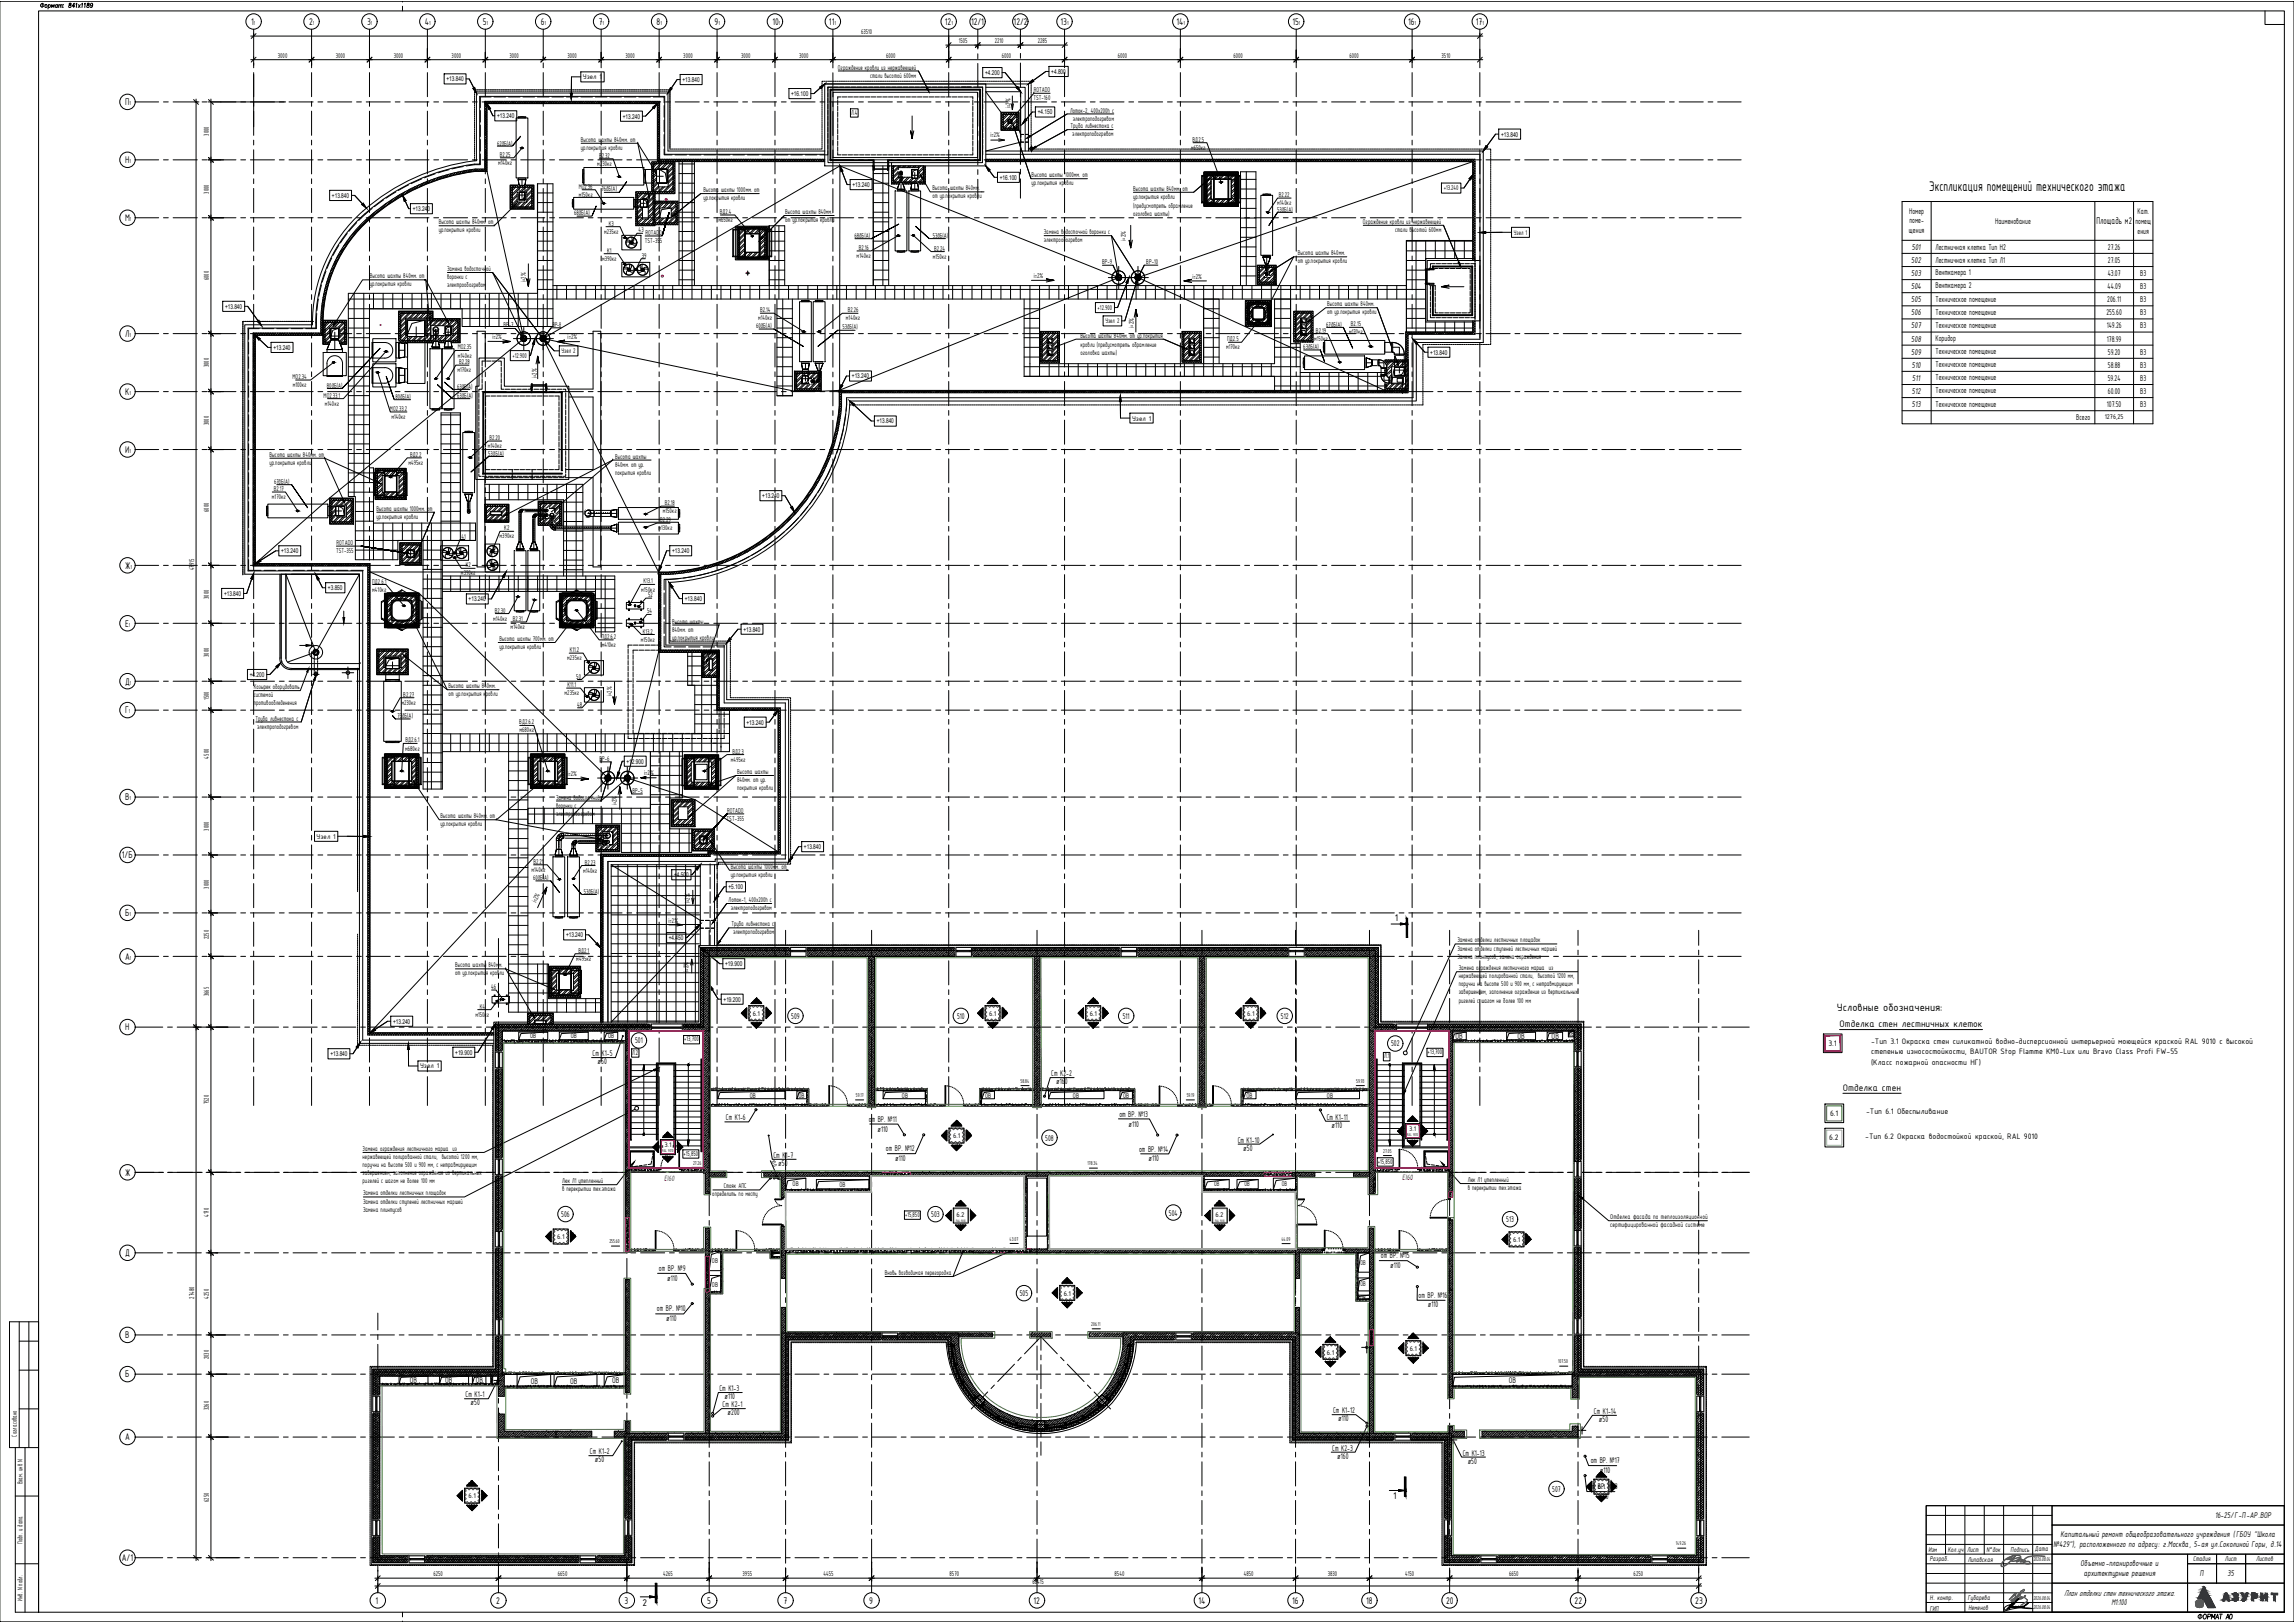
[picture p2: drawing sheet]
<svg xmlns="http://www.w3.org/2000/svg" width="1189mm" height="841mm" viewBox="0 0 1189 841" stroke-linecap="round" stroke-linejoin="round" font-family="sans-serif">
<defs><g id="words">
<text font-size="19.1" x="848" y="507">планы отделки 13.03.26</text>
<text font-size="7.8" x="1000" y="99">Экспликация помещений технического этажа</text>
<text font-size="5.9" x="952" y="524">Условные обозначения:</text>
<text font-size="5.7" x="1138" y="840">ФОРМАТ А0</text>
<g font-size="5.4">
<text x="130" y="13">1</text>
<text x="160" y="13">2</text>
<text x="190" y="13">3</text>
<text x="220" y="13">4</text>
<text x="250" y="13">5</text>
<text x="280" y="13">6</text>
<text x="310" y="13">7</text>
<text x="340" y="13">8</text>
<text x="370" y="13">9</text>
<text x="400" y="13">10</text>
<text x="430" y="13">11</text>
<text x="490" y="13">12</text>
<text x="503" y="13">12/1</text>
<text x="525" y="13">12/2</text>
<text x="550" y="13">13</text>
<text x="610" y="13">14</text>
<text x="670" y="13">15</text>
<text x="730" y="13">16</text>
<text x="765" y="13">17</text>
<text x="65" y="55">П</text>
<text x="65" y="85">Н</text>
<text x="65" y="115">М</text>
<text x="1086" y="116">Площадь м2</text>
<text x="65" y="175">Л</text>
<text x="65" y="205">К</text>
<text x="65" y="235">И</text>
<text x="65" y="295">Ж</text>
<text x="65" y="325">Е</text>
<text x="65" y="355">Д</text>
<text x="65" y="370">Г</text>
<text x="65" y="415">В</text>
<text x="63" y="445">1/Б</text>
<text x="65" y="475">Б</text>
<text x="723" y="477">1</text>
<text x="65" y="497">А</text>
<text x="65" y="534">Н</text>
<text x="65" y="609">Ж</text>
<text x="65" y="651">Д</text>
<text x="65" y="693">В</text>
<text x="65" y="714">Б</text>
<text x="65" y="746">А</text>
<text x="722" y="777">1</text>
<text x="63" y="809">А/1</text>
<text x="195" y="831">1</text>
<text x="257" y="831">2</text>
<text x="324" y="831">3</text>
<text x="333" y="832">2</text>
<text x="366" y="831">5</text>
<text x="406" y="831">7</text>
<text x="450" y="831">9</text>
<text x="536" y="831">12</text>
<text x="621" y="831">14</text>
<text x="670" y="831">16</text>
<text x="708" y="831">18</text>
<text x="749" y="831">20</text>
<text x="816" y="831">22</text>
<text x="879" y="831">23</text>
</g>
<g font-size="5.3">
<text x="953" y="532">Отделка стен лестничных клеток</text>
<text x="955" y="565">Отделка стен</text>
</g>
<g font-size="4.7">
<text x="989" y="111">Номер</text>
<text x="1108" y="111">Кат.</text>
<text x="990" y="116">поме-</text>
<text x="1034" y="116">Наименование</text>
<text x="1107" y="116">помещ</text>
<text x="989" y="121">щения</text>
<text x="1108" y="121">ения</text>
<text x="991" y="129">501</text>
<text x="1003" y="129">Лестничная клетка Тип Н2</text>
<text x="1092" y="129">27.26</text>
<text x="991" y="136">502</text>
<text x="1003" y="136">Лестничная клетка Тип Л1</text>
<text x="1092" y="136">27.05</text>
<text x="991" y="143">503</text>
<text x="1003" y="143">Венткамера 1</text>
<text x="1092" y="143">43.07</text>
<text x="1109" y="143">В3</text>
<text x="990" y="150">504</text>
<text x="1003" y="149">Венткамера 2</text>
<text x="1092" y="150">44.09</text>
<text x="1109" y="150">В3</text>
<text x="991" y="157">505</text>
<text x="1003" y="156">Техническое помещение</text>
<text x="1092" y="157">206.11</text>
<text x="1109" y="157">В3</text>
<text x="991" y="163">506</text>
<text x="1003" y="163">Техническое помещение</text>
<text x="1092" y="163">255.60</text>
<text x="1109" y="163">В3</text>
<text x="991" y="170">507</text>
<text x="1003" y="170">Техническое помещение</text>
<text x="1092" y="170">149.26</text>
<text x="1109" y="170">В3</text>
<text x="991" y="177">508</text>
<text x="1003" y="177">Коридор</text>
<text x="1092" y="177">178.99</text>
<text x="991" y="184">509</text>
<text x="1003" y="184">Техническое помещение</text>
<text x="1092" y="184">59.20</text>
<text x="1109" y="184">В3</text>
<text x="991" y="191">510</text>
<text x="1003" y="190">Техническое помещение</text>
<text x="1092" y="191">58.88</text>
<text x="1109" y="191">В3</text>
<text x="991" y="197">511</text>
<text x="1003" y="197">Техническое помещение</text>
<text x="1092" y="197">59.24</text>
<text x="1109" y="197">В3</text>
<text x="1003" y="204">Техническое помещение</text>
<text x="991" y="204">512</text>
<text x="1092" y="204">60.00</text>
<text x="1109" y="204">В3</text>
<text x="991" y="211">513</text>
<text x="1003" y="211">Техническое помещение</text>
<text x="1092" y="211">107.50</text>
<text x="1109" y="211">В3</text>
<text x="1076" y="218">Всего</text>
<text x="410" y="528">509</text>
<text x="496" y="528">510</text>
<text x="582" y="528">511</text>
<text x="664" y="528">512</text>
<text x="754" y="538">ОВ</text>
<text x="786" y="538">ОВ</text>
<text x="804" y="538">ОВ</text>
<text x="329" y="541">501</text>
<text x="721" y="542">502</text>
<text x="307" y="547">Ст К1-5</text>
<text x="310" y="551">ø50</text>
<text x="545" y="558">Ст К2-2</text>
<text x="547" y="562">ø160</text>
<text x="376" y="581">Ст К1-6</text>
<text x="450" y="581">от ВР. №11</text>
<text x="580" y="579">от ВР. №13</text>
<text x="688" y="580">Ст К1-11</text>
<text x="455" y="586">ø110</text>
<text x="585" y="584">ø110</text>
<text x="690" y="584">ø110</text>
<text x="542" y="591">508</text>
<text x="641" y="592">Ст К1-10</text>
<text x="459" y="597">от ВР. №12</text>
<text x="590" y="597">от ВР. №14</text>
<text x="644" y="596">ø50</text>
<text x="401" y="600">Ст К1-7</text>
<text x="403" y="604">ø50</text>
<text x="464" y="602">ø110</text>
<text x="595" y="602">ø110</text>
<text x="606" y="630">504</text>
<text x="291" y="631">506</text>
<text x="483" y="631">503</text>
<text x="781" y="633">513</text>
<text x="716" y="652">от ВР. №15</text>
<text x="342" y="659">от ВР. №9</text>
<text x="720" y="657">ø110</text>
<text x="346" y="664">ø110</text>
<text x="529" y="672">505</text>
<text x="735" y="672">от ВР. №16</text>
<text x="740" y="678">ø110</text>
<text x="340" y="680">от ВР. №10</text>
<text x="345" y="685">ø110</text>
<text x="212" y="717">ОВ</text>
<text x="231" y="716">ОВ</text>
<text x="247" y="717">ОВ</text>
<text x="275" y="717">ОВ</text>
<text x="295" y="717">ОВ</text>
<text x="317" y="717">ОВ</text>
<text x="782" y="717">ОВ</text>
<text x="241" y="724">Ст К1-1</text>
<text x="373" y="721">Ст К1-3</text>
<text x="375" y="725">ø110</text>
<text x="244" y="728">ø50</text>
<text x="374" y="729">Ст К2-1</text>
<text x="377" y="733">ø200</text>
<text x="691" y="732">Ст К1-12</text>
<text x="693" y="736">ø110</text>
<text x="826" y="733">Ст К1-14</text>
<text x="829" y="737">ø50</text>
<text x="306" y="754">Ст К1-2</text>
<text x="690" y="752">Ст К2-3</text>
<text x="693" y="756">ø160</text>
<text x="758" y="754">Ст К1-13</text>
<text x="308" y="758">ø50</text>
<text x="761" y="758">ø50</text>
<text x="824" y="758">от ВР. №17</text>
<text x="829" y="763">ø110</text>
<text x="804" y="773">507</text>
<text x="823" y="772">от ВР. №18</text>
<text x="828" y="777">ø110</text>
<text x="1148" y="787">16-25/Г-П-АР.ВОР</text>
<text x="1068" y="796">Капитальный ремонт общеобразовательного учреждения (ГБОУ &quot;Школа</text>
<text x="1064" y="802">№429&quot;), расположенного по адресу: г.Москва, 5-ая ул.Соколиной Горы, д.14</text>
<text x="1078" y="811">Объемно-планировочные и</text>
<text x="1080" y="816">архитектурные решения</text>
<text x="1140" y="817">П</text>
<text x="1154" y="817">35</text>
<text x="1070" y="827">План отделки стен технического этажа.</text>
<text x="1094" y="832">М1:100</text>
</g>
<g font-size="4.4">
<text x="948" y="542">3.1</text>
<text x="970" y="541">-Тип 3.1 Окраска стен силикатной водно-дисперсионной интерьерной моющейся краской RAL 9010 с высокой</text>
<text x="970" y="546">степенью износостойкости, BAUTOR Stop Flamme КМ0-Lux или Bravo Class Profi FW-55</text>
<text x="970" y="552">(Класс пожарной опасности НГ)</text>
<text x="948" y="578">6.1</text>
<text x="967" y="577">-Тип 6.1 Обеспыливание</text>
<text x="948" y="591">6.2</text>
<text x="967" y="590">-Тип 6.2 Окраска водостойкой краской, RAL 9010</text>
</g>
<g font-size="4.4" fill="#db0000">
<text x="344" y="612">EI60</text>
<text x="727" y="611">EI60</text>
</g>
<g font-size="3.9">
<text x="446" y="18">63510</text>
<text x="497" y="22">1505</text>
<text x="516" y="22">2210</text>
<text x="538" y="22">2285</text>
<text x="144" y="30">3000</text>
<text x="174" y="30">3000</text>
<text x="204" y="30">3000</text>
<text x="234" y="30">3000</text>
<text x="264" y="30">3000</text>
<text x="294" y="30">3000</text>
<text x="324" y="30">3000</text>
<text x="354" y="30">3000</text>
<text x="384" y="30">3000</text>
<text x="414" y="30">3000</text>
<text x="459" y="30">6000</text>
<text x="519" y="30">6000</text>
<text x="579" y="30">6000</text>
<text x="639" y="30">6000</text>
<text x="699" y="30">6000</text>
<text x="747" y="30">3510</text>
<text x="302" y="41">Узел 1</text>
<text x="434" y="36">Ограждение кровли из нержавеющей</text>
<text x="451" y="40">стали высотой 600мм</text>
<text x="536" y="48">ROTADO</text>
<text x="536" y="52">TST-160</text>
<text x="441" y="59">Л.4</text>
<text x="524" y="56" transform="rotate(-90 524 56)">i=2%</text>
<text x="555" y="58">Лоток-2, 400х200h с</text>
<text x="556" y="62">электроподогревом</text>
<text x="108" y="70" transform="rotate(-90 108 70)">3000</text>
<text x="513" y="71">i=2%</text>
<text x="555" y="66">Труба ливнестока с</text>
<text x="556" y="71">электроподогревом</text>
<text x="258" y="75">62дБ(А)</text>
<text x="301" y="73">Высота шахты 840мм. от</text>
<text x="301" y="78">ур.покрытия кровли</text>
<text x="617" y="78">м650кг</text>
<text x="618" y="73">ВД2.5</text>
<text x="259" y="81">В2.25</text>
<text x="311" y="82">В</text>
<text x="312" y="82">2.32</text>
<text x="258" y="85">м140кг</text>
<text x="310" y="86">м230кг</text>
<text x="535" y="92">Высота шахты 1000мм. от</text>
<text x="108" y="100" transform="rotate(-90 108 100)">3000</text>
<text x="300" y="98">МО2.36</text>
<text x="300" y="102">м150кг</text>
<text x="312" y="99">76дБ(А)</text>
<text x="365" y="100">Высота шахты 1000мм. от</text>
<text x="483" y="99">Высота шахты 840мм</text>
<text x="507" y="99">.</text>
<text x="535" y="96">ур.покрытия кровли</text>
<text x="587" y="99">Высота шахты 840мм.</text>
<text x="613" y="99">от</text>
<text x="748" y="99">+13.240</text>
<text x="365" y="104">ур.покрытия кровли</text>
<text x="483" y="103">от ур.покрытия кровли</text>
<text x="587" y="103">ур.покрытия кровли</text>
<text x="587" y="108">(предусмотреть обрамление</text>
<text x="662" y="106">м140кг</text>
<text x="663" y="102">В2.22</text>
<text x="298" y="112">68дБ(А)</text>
<text x="373" y="111">ВД2.4</text>
<text x="407" y="111">Высота шахты 840мм.</text>
<text x="587" y="112">оголовка шахты)</text>
<text x="662" y="110">53дБ(А)</text>
<text x="227" y="116">Высота шахты 840мм. от</text>
<text x="315" y="117">К3</text>
<text x="372" y="115">м650кг</text>
<text x="407" y="115">от ур.покрытия кровли</text>
<text x="706" y="116">Ограждение кровли из нержавеющей</text>
<text x="227" y="120">ур.покрытия кровли</text>
<text x="313" y="121">м235кг</text>
<text x="331" y="120">43</text>
<text x="334" y="126">TST-355</text>
<text x="334" y="122">ROTADO</text>
<text x="443" y="123">68дБ(А)</text>
<text x="483" y="123">53дБ(А)</text>
<text x="541" y="121">Замена водосточной воронки с</text>
<text x="541" y="126">электрообогревом</text>
<text x="583" y="125" transform="rotate(-90 583 125)">i=2%</text>
<text x="723" y="120">стали высотой 600мм</text>
<text x="785" y="122">Узел 1</text>
<text x="315" y="131">К1</text>
<text x="445" y="130">В2.16</text>
<text x="484" y="130">В2.24</text>
<text x="312" y="135">м390кг</text>
<text x="333" y="134">39</text>
<text x="444" y="134">м140кг</text>
<text x="483" y="134">м150кг</text>
<text x="571" y="137">ВР-9</text>
<text x="594" y="137">ВР-10</text>
<text x="673" y="132">Высота шахты 840мм.</text>
<text x="673" y="136">от ур.покрытия кровли</text>
<text x="232" y="140">Замена водосточной</text>
<text x="108" y="145" transform="rotate(-90 108 145)">6000</text>
<text x="192" y="144">Высота шахты 840мм. от</text>
<text x="192" y="148">ур.покрытия кровли</text>
<text x="232" y="145">воронки с</text>
<text x="232" y="149">электрообогревом</text>
<text x="272" y="146" transform="rotate(-90 272 146)">i=2%</text>
<text x="536" y="144">i=2%</text>
<text x="618" y="144">i=2%</text>
<text x="394" y="162">В2.14</text>
<text x="439" y="162">В2.26</text>
<text x="569" y="161">+12.900</text>
<text x="688" y="159">Высота шахты 840мм.</text>
<text x="393" y="166">м140кг</text>
<text x="438" y="166">м140кг</text>
<text x="573" y="168">Узел 2</text>
<text x="688" y="163">от ур.покрытия кровли</text>
<text x="261" y="170">ВР-7</text>
<text x="286" y="169">ВР-8</text>
<text x="392" y="170">60дБ(А)</text>
<text x="437" y="171">53дБ(А)</text>
<text x="588" y="170" transform="rotate(-90 588 170)">i=2%</text>
<text x="682" y="172">В2.19</text>
<text x="687" y="169">67дБ(А)</text>
<text x="699" y="173">м170кг</text>
<text x="700" y="169">В2.15</text>
<text x="255" y="176">i=2%</text>
<text x="294" y="176">i=2%</text>
<text x="560" y="175">Высота шахты 840мм. от ур.покрытия</text>
<text x="560" y="180">кровли (предусмотреть обрамление</text>
<text x="636" y="177">ПД2.5</text>
<text x="681" y="177">м150кг</text>
<text x="237" y="185">м140кг</text>
<text x="237" y="181">МО2.35</text>
<text x="266" y="186">+12.900</text>
<text x="291" y="183">Узел 2</text>
<text x="560" y="184">оголовка шахты)</text>
<text x="635" y="181">м170кг</text>
<text x="675" y="181">63дБ(А)</text>
<text x="108" y="190" transform="rotate(-90 108 190)">3000</text>
<text x="238" y="189">В2.28</text>
<text x="152" y="196">МО2.34</text>
<text x="237" y="193">м170кг</text>
<text x="278" y="196" transform="rotate(-90 278 196)">i=2%</text>
<text x="152" y="201">м100кг</text>
<text x="169" y="201">80дБ(А)</text>
<text x="237" y="201">63дБ(А)</text>
<text x="168" y="206">МО2.33.1</text>
<text x="205" y="207">80дБ(А)</text>
<text x="237" y="206">63дБ(А)</text>
<text x="168" y="210">м140кг</text>
<text x="202" y="213">МО2.33.2</text>
<text x="108" y="220" transform="rotate(-90 108 220)">3000</text>
<text x="203" y="217">м140кг</text>
<text x="587" y="218">Узел 1</text>
<text x="1091" y="217">1276,25</text>
<text x="253" y="232">м140кг</text>
<text x="254" y="228">В2.20</text>
<text x="140" y="237">Высота шахты 840мм. от</text>
<text x="213" y="237">ВД2.2</text>
<text x="253" y="236">53дБ(А)</text>
<text x="319" y="238">Высота шахты</text>
<text x="140" y="241">ур.покрытия кровли</text>
<text x="212" y="241">м495кг</text>
<text x="319" y="242">840мм. от ур.</text>
<text x="319" y="246">покрытия кровли</text>
<text x="142" y="251">67дБ(А)</text>
<text x="142" y="254">В2.17</text>
<text x="141" y="259">м170кг</text>
<text x="344" y="262">В2.18</text>
<text x="108" y="265" transform="rotate(-90 108 265)">6000</text>
<text x="195" y="265">Высота шахты 1000мм. от</text>
<text x="195" y="269">ур.покрытия кровли</text>
<text x="344" y="266">м150кг</text>
<text x="261" y="275">К2</text>
<text x="341" y="275">м</text>
<text x="342" y="271">В2.29</text>
<text x="343" y="275">130кг</text>
<text x="239" y="279">41</text>
<text x="259" y="279">м390кг</text>
<text x="174" y="287">TST-355</text>
<text x="174" y="283">ROTADO</text>
<text x="101" y="296" transform="rotate(-90 101 296)">47915</text>
<text x="239" y="298">м390кг</text>
<text x="241" y="294">К2</text>
<text x="193" y="302">ПД2.6.1</text>
<text x="333" y="302">К13.1</text>
<text x="108" y="310" transform="rotate(-90 108 310)">3000</text>
<text x="193" y="307">м410кг</text>
<text x="332" y="307">м150кг</text>
<text x="336" y="309">52</text>
<text x="256" y="317">В2.30</text>
<text x="335" y="318">54</text>
<text x="256" y="322">м140кг</text>
<text x="266" y="322">В2.31</text>
<text x="348" y="323">Высота шахты</text>
<text x="265" y="326">м140кг</text>
<text x="333" y="328">К13.2</text>
<text x="348" y="327">840мм. от</text>
<text x="259" y="332">Высота шахты 700мм. от</text>
<text x="312" y="331">ПД2.6.2</text>
<text x="312" y="335">м410кг</text>
<text x="332" y="332">м150кг</text>
<text x="348" y="331">ур.покрытия кровли</text>
<text x="108" y="340" transform="rotate(-90 108 340)">3000</text>
<text x="259" y="336">ур.покрытия кровли</text>
<text x="295" y="338">К11.2</text>
<text x="294" y="342">м235кг</text>
<text x="299" y="352">50</text>
<text x="132" y="357">Козырек оборудовать</text>
<text x="232" y="357">Высота шахты 840мм.</text>
<text x="294" y="356">К11.1</text>
<text x="108" y="363" transform="rotate(-90 108 363)">1500</text>
<text x="132" y="361">системой</text>
<text x="132" y="365">противообледенения</text>
<text x="208" y="365">м230кг</text>
<text x="209" y="361">В2.27</text>
<text x="232" y="361">от ур.покрытия кровли</text>
<text x="293" y="360">м235кг</text>
<text x="317" y="361" transform="rotate(-90 317 361)">i=2%</text>
<text x="299" y="366">48</text>
<text x="132" y="373">Труба ливнестока с</text>
<text x="133" y="378">электроподогревом</text>
<text x="206" y="372">73</text>
<text x="208" y="372">дБ(А)</text>
<text x="269" y="375">ВД2.6.2</text>
<text x="269" y="380">м680кг</text>
<text x="210" y="389">м680кг</text>
<text x="210" y="385">ВД2.6.1</text>
<text x="108" y="393" transform="rotate(-90 108 393)">4500</text>
<text x="311" y="394">ВР-6</text>
<text x="379" y="395">м495кг</text>
<text x="380" y="391">ВД2.3</text>
<text x="334" y="402">i=2%</text>
<text x="382" y="401">Высота шахты</text>
<text x="294" y="402">i=2%</text>
<text x="382" y="405">840мм. от ур.</text>
<text x="328" y="411">ВР-5</text>
<text x="382" y="409">покрытия кровли</text>
<text x="288" y="414">Замена водосточной</text>
<text x="288" y="418">воронки с</text>
<text x="320" y="417" transform="rotate(-90 320 417)">i=2%</text>
<text x="228" y="424">Высота шахты 840мм</text>
<text x="252" y="424">. от</text>
<text x="288" y="423">электрообогревом</text>
<text x="377" y="425">TST-355</text>
<text x="377" y="421">ROTADO</text>
<text x="108" y="430" transform="rotate(-90 108 430)">3000</text>
<text x="228" y="428">ур.покрытия кровли</text>
<text x="164" y="435">Узел 1</text>
<text x="276" y="448">В2.21</text>
<text x="303" y="448">В2.23</text>
<text x="275" y="452">м140кг</text>
<text x="302" y="452">м140кг</text>
<text x="379" y="450">Высота шахты 1000мм. от</text>
<text x="379" y="454">ур.покрытия кровли</text>
<text x="108" y="461" transform="rotate(-90 108 461)">3000</text>
<text x="276" y="456">60дБ(А)</text>
<text x="303" y="463">53дБ(А)</text>
<text x="357" y="468" transform="rotate(-90 357 468)">i=2%</text>
<text x="378" y="467">Лоток-1, 400х200h с</text>
<text x="278" y="468" transform="rotate(-65 278 468)">i=2%</text>
<text x="379" y="472">электроподогревом</text>
<text x="347" y="478">i=2%</text>
<text x="379" y="480">Труба ливнестока с</text>
<text x="380" y="484">электроподогревом</text>
<text x="108" y="487" transform="rotate(-90 108 487)">2250</text>
<text x="755" y="488">Замена отделки лестничных площадок</text>
<text x="299" y="498">м495кг</text>
<text x="300" y="494">ВД2.1</text>
<text x="755" y="493">Замена отделки ступеней лестничных маршей</text>
<text x="755" y="497">Замена плинтусов, замена ограждения</text>
<text x="236" y="501">Высота шахты</text>
<text x="253" y="501">840мм.</text>
<text x="357" y="504" transform="rotate(-90 357 504)">i=2%</text>
<text x="756" y="503">Замена ограждения лестничного марша из</text>
<text x="236" y="505">от ур.покрытия кровли</text>
<text x="756" y="507">нержавеющей полированной стали, высотой 1200 мм,</text>
<text x="255" y="513">46</text>
<text x="756" y="511">поручни на высоте 500 и 900 мм, с нетравмирующим</text>
<text x="756" y="515">завершением, заполнение ограждение из вертикальных</text>
<text x="108" y="516" transform="rotate(-90 108 516)">3665</text>
<text x="756" y="520">ригелей с шагом не более 100 мм</text>
<text x="246" y="527">м150кг</text>
<text x="249" y="523">К4</text>
<text x="390" y="526">6.1</text>
<text x="513" y="526">6.1</text>
<text x="565" y="526">6.1</text>
<text x="646" y="526">6.1</text>
<text x="275" y="538">ОВ</text>
<text x="296" y="538">ОВ</text>
<text x="315" y="538">ОВ</text>
<text x="355" y="540">+13,700</text>
<text x="813" y="537">ОВ</text>
<text x="328" y="547">Л.2</text>
<text x="717" y="548">Л.1</text>
<text x="740" y="546">+13,700</text>
<text x="218" y="554">Узел 1</text>
<text x="389" y="569">ОВ</text>
<text x="414" y="569">ОВ</text>
<text x="467" y="569">ОВ</text>
<text x="511" y="569">ОВ</text>
<text x="556" y="569">ОВ</text>
<text x="582" y="569">ОВ</text>
<text x="646" y="569">ОВ</text>
<text x="688" y="569">ОВ</text>
<text x="108" y="572" transform="rotate(-90 108 572)">7520</text>
<text x="494" y="590">6.1</text>
<text x="188" y="596">Замена ограждения лестничного марша из</text>
<text x="354" y="599">+15,850</text>
<text x="188" y="601">нержавеющей полированной стали, высотой 1200 мм,</text>
<text x="188" y="605">поручни на высоте 500 и 900 мм, с нетравмирующим</text>
<text x="714" y="603">+15,850</text>
<text x="188" y="609">завершением, заполнение ограждение из вертикальных</text>
<text x="188" y="613">ригелей с шагом не более 100 мм</text>
<text x="291" y="613">Люк Л1 утепленный</text>
<text x="291" y="617">в перекрытии тех.этажа</text>
<text x="375" y="616">Стояк АПС</text>
<text x="411" y="615">ОВ</text>
<text x="435" y="615">ОВ</text>
<text x="629" y="615">ОВ</text>
<text x="645" y="615">ОВ</text>
<text x="664" y="615">ОВ</text>
<text x="761" y="613">Люк Л1 утепленный</text>
<text x="761" y="617">в перекрытии тех.этажа</text>
<text x="188" y="619">Замена отделки лестничных площадок</text>
<text x="188" y="624">Замена отделки ступеней лестничных маршей</text>
<text x="369" y="620">определить по месту</text>
<text x="188" y="628">Замена плинтусов</text>
<text x="108" y="631" transform="rotate(-90 108 631)">4170</text>
<text x="469" y="630">+15,850</text>
<text x="496" y="631">6.2</text>
<text x="630" y="631">6.2</text>
<text x="835" y="632">Отделка фасада по теплоизоляционной</text>
<text x="835" y="636">сертифицированной фасадной системе</text>
<text x="289" y="642">6.1</text>
<text x="784" y="644">6.1</text>
<text x="369" y="655">ОВ</text>
<text x="705" y="656">ОВ</text>
<text x="459" y="661">Вновь возводимая перегородка</text>
<text x="369" y="667">ОВ</text>
<text x="551" y="671">6.1</text>
<text x="705" y="667">ОВ</text>
<text x="101" y="673" transform="rotate(-90 101 673)">27480</text>
<text x="108" y="673" transform="rotate(-90 108 673)">4250</text>
<text x="705" y="674">ОВ</text>
<text x="688" y="702">6.1</text>
<text x="731" y="700">6.1</text>
<text x="108" y="704" transform="rotate(-90 108 704)">2030</text>
<text x="108" y="731" transform="rotate(-90 108 731)">3260</text>
<text x="9" y="744" transform="rotate(-90 9 744)">Согласовано</text>
<text x="12" y="769" transform="rotate(-90 12 769)">Взам. инв N</text>
<text x="828" y="772">6.1</text>
<text x="108" y="778" transform="rotate(-90 108 778)">6250</text>
<text x="243" y="776">6.1</text>
<text x="12" y="800" transform="rotate(-90 12 800)">Подп. и дата</text>
<text x="1055" y="804">Дата</text>
<text x="999" y="804">Изм</text>
<text x="1000" y="809">Разраб.</text>
<text x="1009" y="804">Кол.уч</text>
<text x="1019" y="804">Лист</text>
<text x="1020" y="809">Липавская</text>
<text x="1029" y="804">N°док</text>
<text x="1042" y="804">Подпись</text>
<text x="1137" y="809">Стадия</text>
<text x="1153" y="809">Лист</text>
<text x="1169" y="809">Листов</text>
<text x="225" y="817">6250</text>
<text x="289" y="817">6650</text>
<text x="344" y="817">4265</text>
<text x="385" y="817">3955</text>
<text x="427" y="817">4455</text>
<text x="492" y="817">8570</text>
<text x="535" y="821">68415</text>
<text x="578" y="817">8540</text>
<text x="645" y="817">4850</text>
<text x="688" y="817">3830</text>
<text x="728" y="817">4150</text>
<text x="782" y="817">6650</text>
<text x="847" y="817">6250</text>
<text x="12" y="830" transform="rotate(-90 12 830)">Инв. N подл.</text>
<text x="1000" y="829">Н. контр.</text>
<text x="1020" y="829">Губарева</text>
<text x="1000" y="835">ГИП</text>
<text x="1020" y="834">Неменов</text>
</g>
<g font-size="3.7">
<text x="730" y="586">3.1</text>
<text x="344" y="594">3.1</text>
</g>
<g font-size="3.5">
<text x="511" y="39">+4.200</text>
<text x="545" y="38">+4.800</text>
<text x="231" y="42">+13.840</text>
<text x="354" y="42">+13.840</text>
<text x="410" y="50">+16.100</text>
<text x="538" y="59">+4.150</text>
<text x="258" y="61">+13.240</text>
<text x="323" y="61">+13.240</text>
<text x="778" y="71">+13.840</text>
<text x="518" y="93">+16.100</text>
<text x="442" y="97">+13.240</text>
<text x="172" y="103">+13.840</text>
<text x="214" y="109">+13.240</text>
<text x="117" y="160">+13.840</text>
<text x="142" y="181">+13.240</text>
<text x="741" y="184">+13.840</text>
<text x="442" y="196">+13.240</text>
<text x="454" y="219">+13.840</text>
<text x="395" y="258">+13.240</text>
<text x="146" y="287">+13.240</text>
<text x="348" y="287">+13.240</text>
<text x="170" y="306">+3.850</text>
<text x="116" y="309">+13.840</text>
<text x="243" y="312">+13.240</text>
<text x="355" y="311">+13.840</text>
<text x="385" y="327">+13.840</text>
<text x="129" y="351">+4.200</text>
<text x="387" y="375">+13.240</text>
<text x="325" y="396">+12.900</text>
<text x="417" y="440">+13.840</text>
<text x="349" y="455">+4.500</text>
<text x="378" y="461">+5.100</text>
<text x="293" y="486">+13.240</text>
<text x="347" y="487">+4.450</text>
<text x="376" y="501">+19.900</text>
<text x="375" y="519">+19.200</text>
<text x="204" y="530">+13.240</text>
<text x="171" y="547">+13.840</text>
<text x="236" y="547">+19.900</text>
</g>
<g font-size="3.1">
<text x="132" y="13">1</text>
<text x="162" y="13">1</text>
<text x="192" y="13">1</text>
<text x="222" y="13">1</text>
<text x="252" y="13">1</text>
<text x="282" y="13">1</text>
<text x="312" y="13">1</text>
<text x="342" y="13">1</text>
<text x="372" y="13">1</text>
<text x="404" y="13">1</text>
<text x="432" y="13">1</text>
<text x="493" y="13">1</text>
<text x="553" y="13">1</text>
<text x="613" y="13">1</text>
<text x="673" y="13">1</text>
<text x="733" y="13">1</text>
<text x="768" y="13">1</text>
<text x="67" y="55">1</text>
<text x="67" y="85">1</text>
<text x="67" y="115">1</text>
<text x="67" y="175">1</text>
<text x="67" y="205">1</text>
<text x="67" y="235">1</text>
<text x="68" y="295">1</text>
<text x="67" y="325">1</text>
<text x="67" y="355">1</text>
<text x="67" y="370">1</text>
<text x="67" y="415">1</text>
<text x="67" y="475">1</text>
<text x="67" y="497">1</text>
<text x="529" y="561">58.84</text>
<text x="703" y="561">59.93</text>
<text x="444" y="569">59.17</text>
<text x="615" y="569">59.19</text>
<text x="717" y="597">27.05</text>
<text x="359" y="603">27.26</text>
<text x="564" y="604">178.34</text>
<text x="316" y="644">255.60</text>
<text x="523" y="643">43.07</text>
<text x="664" y="643">44.09</text>
<text x="566" y="687">206.11</text>
<text x="808" y="706">107.50</text>
<text x="869" y="801">149.26</text>
<text x="1054" y="809">2026.08.04</text>
<text x="1054" y="829">2026.08.04</text>
<text x="1054" y="834">2026.08.04</text>
</g>
<text font-size="2.8" x="400" y="602" transform="rotate(66 400 602)">100</text>
<g font-size="2.3">
<text x="729" y="589">RAL 9010</text>
<text x="343" y="597">RAL 9010</text>
</g>
<g font-size="2">
<text x="496" y="633">RAL 9010</text>
<text x="630" y="633">RAL 9010</text>
</g>
</g></defs>
<g fill="none" stroke="#000" stroke-width=".52">
<path d="M260 539h64M753 539h63M260 540h64M753 540h63M368 564h51v8M368 565h50v7M368 572h61v1h-61M450 572h-10v1h10M453 572h36v1h-36M453 564h28v8M453 565h27v7M536 564h-28v8"/>
<path d="M536 565h-27v7M536 572h-36v1h36M539 564h49v8M539 565h48v7M539 572h61v1h-61M621 572h-10v1h10M624 572h3v1h-3M710 564h-67v8M710 565h-66v7M710 572h-71v1h71M326 605h16v2h-16M365 605h-12v2h12"/>
<path d="M450 610v7h-43M451 610v8h-44M531 610v37M532 610v37M543 610v37M544 610v37M623 610v8h48M624 610v7h47M671 610v11h1v-11M713 605h11v2h-11M713 610v8h-1M751 605h-15v2h15"/>
<path d="M326 647h13v1h-13M366 647h-16v1h16M368 647h12v1h-12M374 648v21h-6M375 648v22h-7M399 648v4h6M400 648v3h5M405 647h-13v1h13M671 647v-12h1v12M703 649v25h7M704 649v24h6M712 647h12v1h-12"/>
<path d="M751 647h-15v1h15M197 718h61M197 717h61M254 713v4M255 713v4M261 712h63M261 711h63M261 719h63M261 718h63M753 712h62M753 711h62M753 719h62"/>
<path d="M753 718h62"/>
</g>
<g fill="none" stroke="#000" stroke-width=".52">
<path d="M260 539h.1M261 539h.1M262 540h.1M263 539h.1M264 540h.1M265 540h.1M265 539h.1M266 539h.1M266 540h.1M267 539h.1M267 540h.1M268 540h.1"/>
<path d="M269 539h.1M269 540h.1M270 540h.1M271 540h.1M272 539h.1M272 540h.1M273 540h.1M274 540h.1M274 539h.1M276 540h.1M277 540h.1M278 540h.1"/>
<path d="M279 540h.1M280 540h.1M281 540h.1M282 539h.1M283 539h.1M283 539h1M285 540h.1M285 539h.1M286 539v1M286 539h.1M286 540h.1M287 539h.1"/>
<path d="M287 540h.1M288 540h.1M288 539h.1M289 539h.1M290 539h.1M290 540h.1M291 540h.1M291 539h.1M292 540h.1M293 540h.1M294 540h.1M295 540h.1"/>
<path d="M295 539h.1M296 539h.1M296 540h.1M297 539h.1M297 540h.1M298 540h.1M298 539h.1M299 540h.1M299 539h.1M300 540h.1M300 539h.1M301 540h.1"/>
<path d="M302 540h.1M303 540h.1M303 539h.1M304 540h.1M305 539h.1M305 540h.1M306 540h.1M307 540h.1M307 539h.1M308 540h.1M308 539h.1M309 539h.1"/>
<path d="M309 540h.1M310 540h.1M311 540h.1M311 539v1M311 539h.1M312 540h.1M313 540h.1M314 540h.1M314 539h.1M315 540h.1M316 540h.1M316 539h.1"/>
<path d="M317 539h.1M318 540h.1M319 540h.1M319 539h.1M320 539h.1M321 540h.1M322 540h.1M322 539h.1M323 540h.1M753 540h.1M754 540h.1M755 540h.1"/>
<path d="M756 540h.1M757 539h.1M757 540h.1M758 540h.1M760 540h.1M760 539h.1M761 540h.1M762 540h.1M763 539h.1M763 540h.1M764 539h.1M764 540h.1"/>
<path d="M766 539h.1M766 539h1M767 539h.1M767 540h.1M768 539h.1M769 540h.1M770 540h.1M770 539h.1M771 539h.1M771 540h.1M773 540h.1M773 539h.1"/>
<path d="M774 539h.1M775 539h.1M775 540h.1M776 539h.1M776 540h.1M777 540h.1M778 539h.1M779 539h.1M779 540h.1M780 540h.1M781 540h.1M781 539h.1"/>
<path d="M782 540h.1M783 540h.1M783 539h.1M784 540h.1M786 540h.1M786 539h.1M787 540h.1M788 539h.1M788 540h.1M789 540h.1M790 540h.1M790 539h.1"/>
<path d="M791 539h.1M792 539h.1M792 540h.1M793 539h.1M794 540h.1M795 539h.1M795 540h.1M796 540h.1M797 540h-1M797 540h.1M798 540h.1M799 539h.1"/>
<path d="M800 540h.1M802 540h.1M803 539h.1M804 540h.1M804 539h.1M806 540h.1M806 539h.1M807 539h.1M808 540h.1M808 539h.1M809 540h.1M810 540h.1"/>
<path d="M811 540h.1M812 540h.1M812 539h.1M813 540h.1M813 539h.1M814 540h.1M814 539h.1M815 539h.1M816 540h.1M260 540h.1M275 540h.1M282 540h.1"/>
<path d="M283 540h.1M284 540h.1M289 540h.1M317 540h.1M320 540h.1M759 540h.1M765 540h.1M766 540h.1M772 540h.1M778 540h.1M793 540h.1M801 540h.1"/>
<path d="M803 540h.1M815 540h.1M368 565h.1M368 573h.1M368 564h.1M369 573h.1M369 565h.1M369 572h.1M370 564h.1M370 573h.1M370 565h.1M371 564h.1"/>
<path d="M371 573h.1M372 564h.1M372 573h.1M373 573h.1M373 572h.1M373 564h.1M374 565h.1M374 573h.1M374 572h.1M374 564h.1M375 565h.1M376 573h.1"/>
<path d="M376 565h.1M376 572h.1M376 564h.1M377 564h.1M377 565h.1M377 572h.1M377 573h.1M378 564h.1M378 565h.1M378 573h.1M378 572h.1M379 573h.1"/>
<path d="M379 564h.1M379 565h.1M380 564h.1M380 573h.1M381 564h.1M381 565h.1M381 573h.1M382 573h.1M382 565h.1M383 573h.1M383 573h-1M383 565h.1"/>
<path d="M383 572h.1M384 565h.1M384 573h.1M385 573h.1M385 565h.1M385 564h.1M386 565h.1M386 564h.1M386 573h.1M386 572h.1M387 573h.1M387 565h.1"/>
<path d="M387 564h.1M387 572h1M387 572h.1M388 572h.1M388 573h.1M388 564h.1M388 565h.1M389 573h.1M389 572h.1M389 565h.1M390 573h.1M390 565h.1"/>
<path d="M390 572h.1M391 572h.1M391 573h.1M391 565h.1M392 564h.1M392 573h.1M392 565h.1M392 572h.1M393 573h.1M393 565h.1M393 564h.1M394 565h.1"/>
<path d="M394 573h.1M395 573h.1M395 572h.1M395 564h.1M396 564h.1M396 573h.1M397 565h.1M397 564h.1M397 573h.1M398 573h.1M398 565h.1M398 564h.1"/>
<path d="M399 572h.1M399 565h.1M400 565h.1M400 564h.1M400 573h.1M401 564h.1M401 573h.1M402 573h.1M402 565h.1M402 564h.1M403 565h.1M403 573h.1"/>
<path d="M404 573h.1M404 564h.1M404 565h.1M405 565h.1M405 573h.1M405 564v1M406 564h.1M406 565h.1M406 573h.1M406 572h.1M407 573h.1M407 565h.1"/>
<path d="M407 572h.1M407 564h.1M408 573h.1M408 565h.1M408 564h.1M409 564h.1M409 573h.1M409 565h.1M410 573h.1M410 565h.1M410 564h.1M411 565h-1"/>
<path d="M411 565h.1M411 573h.1M412 565h.1M412 573h.1M412 564h.1M413 565h.1M413 573h.1M413 572h.1M414 565h.1M414 573h.1M414 564h.1M415 564h.1"/>
<path d="M415 565h.1M415 573h.1M416 572h.1M416 565h.1M416 573h.1M416 564h.1M417 572h.1M417 573h.1M417 565h.1M418 572h.1M418 573h.1M418 565h.1"/>
<path d="M418 571h.1M418 567h.1M418 566h.1M418 570h.1M419 568h.1M419 565h.1M419 573h.1M419 569h.1M419 572h.1M419 571h.1M419 570h.1M419 564h.1"/>
<path d="M419 566h.1M420 573h.1M420 572h.1M421 573h.1M422 573h.1M423 573h.1M423 572h.1M424 573h.1M425 573h.1M426 573h.1M426 572h.1M427 573h.1"/>
<path d="M428 572h.1M428 573h.1M441 573h.1M442 573h.1M442 572h.1M443 573h.1M444 573h.1M445 573h.1M445 573h1M445 572h.1M446 573h.1M447 573h.1"/>
<path d="M447 572h.1M448 573h.1M448 572h.1M449 573h.1M450 572h.1M450 573h.1M453 565h.1M454 573h.1M454 565h.1M455 573h.1M455 564h.1M455 565h.1"/>
<path d="M455 572h.1M456 573h.1M456 564h.1M457 573h.1M457 564h.1M458 564h.1M458 573h.1M458 565h.1M458 572h1M459 572h.1M459 573h.1M459 565h.1"/>
<path d="M460 565h.1M460 573h.1M460 564h.1M460 572h.1M461 565h.1M461 564h.1M461 573h.1M461 572h.1M462 573h.1M462 565h.1M462 564h.1M463 564h.1"/>
<path d="M463 572h.1M463 573h.1M463 565h.1M464 564h.1M464 573h.1M464 572h.1M464 565h.1M465 573h.1M465 564h.1M466 564h.1M466 565h.1M466 573h.1"/>
<path d="M467 573h.1M467 565h.1M467 564h.1M468 565h.1M468 573h.1M469 572h.1M469 564h.1M469 565h.1M470 573h.1M470 565h.1M470 564h.1M471 565h.1"/>
<path d="M472 573h.1M472 572h.1M472 565h.1M472 564h.1M473 572h.1M473 565h.1M473 573h.1M474 573h.1M474 564h.1M474 565h.1M474 572h.1M475 565h.1"/>
<path d="M475 573h.1M476 565h.1M476 564h.1M476 572h.1M477 572h.1M477 565h.1M477 573h.1M477 564h.1M478 572h.1M478 573h.1M478 564h.1M478 565h.1"/>
<path d="M479 565h.1M479 573h.1M480 573h.1M480 567h.1M480 571h.1M480 566h.1M480 565h.1M480 570h.1M480 568h.1M480 569h.1M480 572h1M480 564h.1"/>
<path d="M481 572h.1M481 566h.1M481 573h.1M482 573h.1M483 573h.1M484 573h.1M484 572h.1M485 572h.1M486 573h.1M487 573h.1M488 573h.1M501 573h.1"/>
<path d="M502 573h.1M502 572h.1M503 573h.1M504 573h.1M505 573h.1M506 572h.1M506 573h.1M507 573h.1M507 572h.1M508 569h.1M508 565h.1M508 571h.1"/>
<path d="M508 568h.1M508 572h.1M508 570h.1M508 567h.1M508 566h.1M508 573h.1M509 572h.1M509 568h.1M509 571h.1M509 573h.1M509 564h.1M509 566h.1"/>
<path d="M509 565h.1M510 565h.1M510 564h.1M510 572h.1M510 573h.1M511 573h.1M511 565h.1M511 572h.1M511 564h.1M512 565h.1M512 573h.1M513 565h.1"/>
<path d="M513 564h.1M513 573h.1M514 573h.1M514 564h.1M514 565h.1M515 573h.1M515 565h.1M516 572h.1M516 565h.1M517 564h.1M517 573h.1M517 565h.1"/>
<path d="M518 573h.1M518 564h.1M518 565h.1M519 573h.1M519 572h.1M519 564h.1M519 565h.1M520 565h.1M520 573h.1M520 572h1M520 572h.1M521 565h.1"/>
<path d="M521 572h.1M521 573h.1M522 572h.1M522 565h.1M522 573h.1M523 573h.1M523 565h-1M523 565h.1M523 564h.1M523 572h.1M524 565h.1M524 572h.1"/>
<path d="M524 573h.1M524 564h.1M525 572h.1M525 573h.1M525 564h.1M525 565h.1M526 573h.1M526 564h.1M527 565h.1M527 564h.1M527 573h.1M528 572h.1"/>
<path d="M528 573h.1M528 565h.1M529 573h.1M529 565h.1M530 573h.1M530 565h.1M530 564h.1M531 572h.1M531 573h.1M531 565h.1M532 565h.1M532 572h.1"/>
<path d="M532 564h.1M533 573h.1M533 564h.1M534 565h.1M534 564h.1M534 573h.1M535 573h.1M536 565h.1M539 573h.1M539 565h.1M540 564h.1M540 573h.1"/>
<path d="M541 572h.1M541 564h.1M542 573h.1M542 564h.1M542 565h.1M543 573h.1M543 565h.1M543 564h.1M544 573h.1M544 565h.1M544 572h.1M545 565h.1"/>
<path d="M545 573h.1M545 564h.1M546 572h.1M546 564h.1M546 565h.1M547 565h.1M547 573h.1M547 572h.1M547 564h.1M548 564h.1M548 565h.1M548 572h.1"/>
<path d="M549 573h.1M549 564h.1M550 572h.1M550 564h.1M550 565h.1M550 573h.1M551 573h.1M551 565h.1M552 573h.1M552 565h.1M553 565h.1M553 573h.1"/>
<path d="M554 573h.1M554 565h.1M554 564h.1M554 572h.1M555 572h.1M555 565h.1M555 564h.1M555 573h.1M556 573h.1M556 564h.1M556 565h.1M557 564h.1"/>
<path d="M557 565h.1M557 573h.1M557 572h.1M558 573h.1M558 565h.1M559 565h.1M559 572h.1M559 573h.1M560 573h.1M560 565h.1M560 572h.1M561 564h.1"/>
<path d="M561 573h.1M561 565h.1M562 572h.1M562 565h.1M562 564h.1M563 573h.1M563 565h.1M563 572h.1M564 573h.1M564 564h.1M565 573h.1M565 564h.1"/>
<path d="M565 565h.1M566 573h.1M566 572h.1M567 573h.1M567 565h.1M567 564h.1M568 565h.1M568 573h.1M569 564h.1M569 565h.1M569 573h.1M570 564h-1"/>
<path d="M570 573h.1M570 572h.1M570 564h.1M571 565h.1M571 564h.1M571 573h.1M572 565h.1M572 573h1M572 564h.1M573 573h.1M573 564h.1M573 565h.1"/>
<path d="M574 573h.1M574 564h.1M574 565h.1M575 573h.1M575 565h.1M576 573h.1M576 564h.1M576 565h.1M577 573h.1M577 565h.1M577 564h.1M578 572h.1"/>
<path d="M578 564h.1M578 573h.1M578 565h.1M579 573h.1M579 565h.1M579 564h.1M579 565h1M580 565h.1M580 573h.1M581 573h.1M581 565h.1M581 564h.1"/>
<path d="M582 565h.1M582 573h.1M583 573h.1M583 565h.1M583 564h.1M584 573h.1M584 564h.1M584 565h.1M584 572h.1M585 565h.1M585 564h.1M585 573h.1"/>
<path d="M586 565h.1M586 573h.1M587 573h.1M587 565h.1M587 572h.1M587 571h.1M587 567h.1M587 566h.1M587 570h.1M587 568h.1M588 568h.1M588 569h.1"/>
<path d="M588 571h.1M588 570h.1M588 565h.1M588 564h.1M588 572h.1M588 566h.1M588 573h.1M589 572h.1M589 573h.1M590 573h.1M590 572h.1M591 573h.1"/>
<path d="M591 572h.1M592 573h.1M593 573h.1M594 573h.1M595 572h.1M595 573h.1M596 573h.1M597 573h.1M598 573h.1M598 572h.1M599 573h.1M599 572h.1"/>
<path d="M612 573h.1M613 573h.1M613 572h.1M614 573h.1M615 573h.1M616 573h.1M617 573h.1M617 572h.1M618 573h.1M618 572h.1M619 573h.1M620 572h.1"/>
<path d="M620 573h.1M621 572h.1M621 573h.1M625 572h.1M625 573h.1M626 573h.1M627 572h.1M627 573h.1M639 573h.1M640 572h.1M641 573h.1M642 573h.1"/>
<path d="M643 573h.1M643 572h.1M643 569h.1M643 565h.1M643 568h.1M643 571h.1M644 572h.1M644 573h.1M644 571h.1M644 569h.1M644 570h.1M644 568h.1"/>
<path d="M644 564h.1M644 567h.1M644 566h.1M644 565h.1M645 564h.1M645 565h.1M645 573h.1M646 572h.1M646 565h.1M646 573h.1M647 573h.1M647 565h.1"/>
<path d="M647 564h.1M647 572h.1M648 565h.1M648 572h.1M648 573h.1M649 565h.1M649 572h.1M649 573h.1M649 564h.1M650 573h.1M650 565h.1M651 565h.1"/>
<path d="M651 573h.1M652 572h.1M652 573h.1M652 565h.1M652 564h.1M653 565h.1M653 564h.1M653 573h.1M654 564h.1M654 573h.1M654 565h.1M655 565h.1"/>
<path d="M655 572h.1M655 573h.1M656 572h.1M656 565h.1M657 573h.1M657 565h.1M658 565h.1M658 573h.1M659 573h.1M659 565h.1M660 573h.1M660 564h.1"/>
<path d="M661 564h.1M661 565h.1M662 573h.1M662 565h.1M663 573h.1M663 564h.1M663 565h.1M663 572h.1M664 573h.1M664 565h.1M664 572h.1M665 573h.1"/>
<path d="M665 565h.1M666 565h.1M666 573h.1M666 564h.1M667 565h-1M667 565h.1M667 573h.1M668 564h.1M668 573h.1M669 564h.1M669 573h.1M669 565h.1"/>
<path d="M670 573h.1M670 572h.1M670 565h.1M671 573h.1M671 565h.1M672 565h.1M672 573h.1M673 572h.1M673 573h.1M673 565h.1M674 564h.1M674 565h.1"/>
<path d="M674 572h.1M674 573h.1M675 572h.1M675 573h.1M675 565h.1M676 573h.1M676 572h.1M676 564h.1M676 565h.1M677 572h.1M677 573h.1M677 564h.1"/>
<path d="M677 565h.1M678 564h.1M678 565h.1M678 573h.1M679 573h.1M679 565h.1M679 564h.1M680 564h.1M680 573h.1M680 572h.1M680 565h.1M681 565h.1"/>
<path d="M681 573h.1M682 565h.1M682 573h.1M682 564h.1M683 573h.1M683 572h.1M683 565h.1M684 565h.1M684 573h.1M684 564h.1M685 572h.1M685 573h.1"/>
<path d="M685 565h.1M686 565h.1M686 573h.1M687 565h.1M687 573h.1M688 573h.1M688 573h-1M688 564h.1M688 565h.1M689 565h.1M689 564h.1M689 573h.1"/>
<path d="M690 564h.1M690 565h.1M690 573h.1M691 573h.1M691 565h.1M692 573h.1M692 564h.1M692 565h.1M692 572h.1M693 573h.1M693 565h.1M693 564h.1"/>
<path d="M694 565h.1M694 564h.1M694 573h.1M694 572h.1M695 573h.1M695 565h.1M695 572h.1M696 573h.1M696 572h.1M696 565h.1M697 565h.1M697 572h.1"/>
<path d="M697 573h.1M697 564h.1M697 572v1M698 565h.1M698 573h.1M699 573h.1M699 565h.1M699 572h.1M700 565h.1M700 573h.1M701 565h.1M701 573h.1"/>
<path d="M702 564h.1M702 573h.1M702 565h.1M703 564h.1M703 573h.1M703 565h.1M704 565h.1M704 573h.1M704 564h.1M705 565h.1M705 564h.1M705 572h.1"/>
<path d="M705 573h.1M706 573h.1M706 572h.1M706 564h.1M706 565h.1M707 565h.1M707 564h.1M707 573h.1M708 565h.1M708 573h.1M709 564h.1M709 573h.1"/>
<path d="M709 565h.1M709 572h.1M710 565h.1M326 607h.1M326 606h.1M327 605h.1M327 606h.1M327 607h.1M328 605h.1M328 607h.1M328 606h.1M329 607h.1"/>
<path d="M329 606h.1M330 606h.1M330 605h.1M330 607h.1M331 606h.1M331 607h.1M331 605h.1M331 606h1M332 607h.1M332 606h.1M333 605h.1M333 607h.1"/>
<path d="M333 606h.1M334 605h.1M334 606h.1M334 607h.1M335 606h.1M335 605h.1M335 607h.1M336 606h.1M336 605h.1M336 607h.1M337 606h.1M337 607h.1"/>
<path d="M338 607h.1M338 606h.1M339 607h.1M339 606h.1M340 607h.1M340 606h.1M341 607h.1M341 606h.1M353 606h.1M353 605h.1M354 606h.1M354 607h.1"/>
<path d="M355 606h.1M356 606h.1M356 607h.1M357 606h.1M357 607h.1M357 605h.1M358 606h.1M358 607h.1M359 606h.1M359 607h.1M359 605h.1M360 606h.1"/>
<path d="M360 607h.1M361 606h.1M361 607h.1M362 607h.1M362 606h.1M363 607h.1M363 606h.1M364 606h.1M364 607h.1M407 617h.1M408 617h.1M409 617h.1"/>
<path d="M410 617h.1M411 617h.1M412 617h.1M413 617h.1M414 617h.1M415 617h.1M416 617h1M416 617h.1M417 617h.1M417 618h.1M418 617h.1M419 617h.1"/>
<path d="M420 617h.1M421 617h.1M422 617h.1M423 617h.1M424 617h.1M425 617h.1M426 617h.1M427 618h.1M428 617h.1M429 617h.1M430 617h.1M431 618h.1"/>
<path d="M431 617h.1M432 617h.1M433 617h.1M434 617h.1M434 618h.1M435 617h.1M436 617h.1M437 617h.1M438 617h.1M439 617h.1M439 617v1M440 617h.1"/>
<path d="M441 617h.1M442 617h.1M443 617h.1M444 617h.1M445 617h.1M446 617h.1M447 617h.1M448 617h.1M449 617h.1M450 617h-1M450 617h.1M451 617h.1"/>
<path d="M451 616h.1M451 613h.1M451 615h.1M451 614h.1M451 610h.1M451 612h.1M451 611h.1M457 608h.1M457 609h.1M457 609v1M458 608h.1M458 609h.1"/>
<path d="M459 609h.1M459 608h.1M460 608h.1M460 609h.1M461 609h.1M461 608h.1M462 608h.1M462 609h.1M463 608h.1M463 609h.1M463 610h.1M464 608h.1"/>
<path d="M464 609h.1M464 608h1M465 608h.1M465 609h.1M466 609h.1M466 608h.1M467 609h.1M467 608h-1M467 608h.1M468 609h.1M468 608h.1M469 609h.1"/>
<path d="M469 608h.1M470 608h.1M470 610h.1M470 609h.1M471 609h.1M471 608h.1M472 609h.1M531 619h.1M531 612h.1M531 611h.1M531 618h.1M531 613h.1"/>
<path d="M531 615h.1M531 617h.1M531 616h.1M531 614h.1M532 617h.1M532 613h.1M532 616h.1M532 612h.1M532 618h.1M532 610h.1M532 611h.1M532 614h.1"/>
<path d="M543 614h.1M543 611h.1M543 613h.1M543 610h.1M543 617h.1M543 616h.1M543 618h.1M543 612h.1M543 620h.1M543 615h.1M544 619h.1M544 612h.1"/>
<path d="M544 618h.1M544 617h.1M544 610h.1M544 616h.1M544 615h.1M544 613h.1M544 614h.1M623 610h.1M623 611h.1M623 612h.1M623 617h.1M623 613h.1"/>
<path d="M623 618h.1M623 615h.1M624 617h.1M624 613h.1M624 611h.1M624 616h.1M624 612h.1M624 615h.1M624 614h.1M624 610h.1M624 618h.1M625 617h.1"/>
<path d="M626 617h.1M626 618h.1M627 618h.1M627 617h.1M628 617h.1M628 618h.1M629 617h.1M630 617h.1M630 618h.1M631 618h.1M631 617h.1M632 617h.1"/>
<path d="M632 618h.1M633 617h.1M633 618h.1M634 617h.1M634 618h.1M635 617h.1M636 617h.1M636 618h.1M637 617h.1M638 617h.1M639 617h.1M640 617h.1"/>
<path d="M641 618h.1M641 617h.1M642 618h.1M642 617h.1M643 617h.1M644 617h.1M645 617h.1M645 618h.1M646 617h.1M647 617h.1M648 617h.1M648 618h.1"/>
<path d="M649 617h.1M650 618h.1M650 617h.1M651 617h.1M652 617h.1M653 617h.1M654 617h.1M655 617h.1M655 609h.1M655 608h.1M656 608h.1M656 609h.1"/>
<path d="M656 618h.1M656 617h.1M657 617h.1M657 609h.1M657 608h.1M658 609h.1M658 608h.1M658 617h.1M658 618h.1M659 617h.1M659 608h.1M659 609h.1"/>
<path d="M660 609h.1M660 608h.1M660 617h.1M661 609h.1M661 608h.1M661 617h.1M662 609h.1M662 617h.1M662 608h.1M662 618h.1M663 608h.1M663 617h.1"/>
<path d="M663 609h.1M663 618h.1M664 617h.1M664 609h.1M664 618h.1M664 608h.1M665 610h.1M665 609h.1M665 618h.1M665 608h.1M665 617h.1M666 609h.1"/>
<path d="M666 618h.1M666 608h.1M666 609v1M666 617h.1M667 608h.1M667 617h.1M667 618h.1M668 609h.1M668 617h.1M668 608h.1M669 608h.1M669 609h.1"/>
<path d="M669 617h.1M670 617h.1M671 617h.1M671 618h.1M671 619h.1M672 619l-1 1M672 615h.1M672 619h.1M672 610h.1M672 612h.1M672 614h.1M672 618h.1"/>
<path d="M672 616h.1M672 613h.1M672 617h.1M672 620h.1M672 611h.1M712 615h.1M712 614h.1M712 616h.1M712 618h.1M712 611h.1M713 611h.1M712 617h.1"/>
<path d="M712 612h.1M713 616h.1M713 615h.1M713 613h.1M713 614h.1M713 612h.1M713 607h.1M713 606h.1M713 606v1M714 605h.1M714 606h.1M714 607h.1"/>
<path d="M715 607h.1M715 606h.1M715 605h.1M716 606h.1M716 607h.1M717 606h.1M717 607h.1M718 606h.1M718 607h.1M719 607h.1M719 606h.1M719 605h.1"/>
<path d="M720 607h.1M720 606h.1M720 605h.1M721 606h.1M721 605h.1M721 607h.1M722 607h.1M722 606h.1M723 607h.1M723 605h.1M723 606h.1M724 607h.1"/>
<path d="M736 606h.1M737 606h.1M737 607h.1M737 605h.1M738 606h.1M738 607h.1M738 605h.1M739 605h.1M739 607h.1M740 607h.1M740 606h.1M741 606h.1"/>
<path d="M741 605h.1M741 607h.1M742 606h.1M742 605h.1M742 607h.1M743 607h.1M743 606h.1M743 605h.1M744 607h.1M744 605h.1M744 606h.1M745 607h.1"/>
<path d="M745 606h.1M746 607h.1M746 606h.1M747 606h.1M747 607h.1M748 607h.1M748 606h.1M748 605h.1M749 606h.1M749 607h.1M750 607h.1M750 605h.1"/>
<path d="M750 606h.1M751 607h.1M751 606h.1M751 605h.1M751 619v1M751 618h.1M751 619h.1M752 618h.1M752 619h.1M753 619h.1M753 618h.1M324 632h.1"/>
<path d="M324 638h.1M324 635h.1M324 639h.1M324 637h.1M324 636h.1M324 634h.1M324 640h.1M325 631h.1M325 638h.1M325 637h.1M325 633h.1M325 634h.1"/>
<path d="M325 632h.1M325 636h.1M325 635h.1M325 640h.1M325 639h.1M326 635h.1M326 634h.1M326 633h.1M326 632h.1M326 631h.1M326 639h.1M326 638h.1"/>
<path d="M326 637v1M531 622h.1M531 632h.1M531 630h.1M531 637h.1M531 629h.1M531 628h.1M531 627h.1M531 638h.1M531 625h.1M531 626h.1M531 633h.1"/>
<path d="M531 624h.1M531 635h.1M531 623h.1M531 621h.1M531 639h.1M531 620h.1M531 640h.1M532 626h.1M531 634h.1M532 630h.1M532 638h.1M532 629h.1"/>
<path d="M532 628h.1M532 637h.1M532 636h.1M532 623h.1M532 627h.1M532 624h.1M532 632h.1M532 633h.1M532 631h.1M532 622h.1M532 622v1M543 625h.1"/>
<path d="M543 636h.1M543 638h.1M543 623h.1M543 637h.1M543 628h.1M543 632h.1M543 640h.1M543 629h.1M543 635h.1M543 621h.1M543 634h.1M543 633h.1"/>
<path d="M543 630h.1M543 639h.1M543 631h.1M543 626h.1M543 622h.1M543 627h.1M543 624h.1M544 627h.1M544 624h.1M544 623h.1M544 621h-1M544 626h.1"/>
<path d="M544 636h.1M544 635h.1M544 622h.1M544 638h.1M544 630h.1M544 629h.1M544 631h.1M672 636h.1M672 637h.1M672 639h.1M672 638h.1M751 620h.1"/>
<path d="M752 620h.1M324 642h.1M324 643h.1M324 645h.1M324 647h.1M324 646h.1M325 644h.1M325 641h.1M325 643h.1M325 642h.1M325 647h.1M325 646h.1"/>
<path d="M325 645h.1M325 648h.1M326 646h.1M326 645h.1M326 643h.1M326 641h.1M326 640h.1M326 647h.1M326 642h.1M326 644h.1M326 648h.1M327 648h.1"/>
<path d="M329 647h.1M329 648h.1M330 648h.1M331 648h.1M332 648h.1M333 648h.1M334 648h.1M335 648h.1M335 647h.1M336 648h.1M337 648h.1M338 648h.1"/>
<path d="M350 648h.1M350 647h.1M351 648h.1M352 648h.1M353 648h.1M354 648h.1M355 648h.1M356 648h.1M357 648h.1M357 647h.1M358 648h.1M358 647h.1"/>
<path d="M359 648h.1M360 648h.1M361 648h.1M361 647h.1M362 648h.1M363 648h.1M364 648h.1M365 648h.1M365 647h1M366 651h.1M366 657h.1M366 660h.1"/>
<path d="M366 655h.1M366 652h.1M366 656h.1M366 656v1M366 658h.1M366 653h.1M366 659h.1M366 654h.1M367 651h.1M367 657h.1M367 656h.1M367 659h.1"/>
<path d="M367 654h.1M367 652h.1M367 655h.1M367 658h.1M367 660h.1M368 660h.1M368 656h.1M368 659h.1M368 648h.1M368 647h.1M369 648h.1M371 647h.1"/>
<path d="M371 648h.1M372 648h.1M373 648h.1M374 657h.1M374 652h.1M374 651h.1M374 659h.1M374 654h.1M374 658h.1M374 649h.1M374 653h.1M374 648h.1"/>
<path d="M374 660h.1M374 650h.1M374 656h.1M374 655h.1M375 658h-1M375 653h.1M375 657h.1M375 648h.1M376 648h.1M377 648h.1M377 647h.1M378 648h.1"/>
<path d="M379 648h.1M380 648h.1M392 648h.1M392 647h.1M393 648h.1M393 648h1M394 648h.1M395 648h.1M396 648h.1M397 648h.1M398 648h.1M399 647h.1"/>
<path d="M399 649h.1M399 650h.1M400 648h.1M400 650h.1M400 652h.1M400 649h.1M400 647h.1M400 651h.1M401 648h.1M401 652h.1M401 651h.1M402 648h.1"/>
<path d="M402 652h.1M403 648h.1M403 652h.1M403 647h.1M404 648h.1M404 652h.1M404 651h.1M405 648h.1M405 652h.1M408 649h.1M408 648h.1M409 649h.1"/>
<path d="M409 648h.1M410 649h.1M410 648h.1M410 647h.1M410 647h1M411 647h.1M411 649h.1M411 648h.1M412 648h.1M412 647h.1M413 647h.1M413 648h.1"/>
<path d="M413 649h.1M414 647h.1M414 648h.1M415 648h.1M415 649h.1M416 648h.1M416 649h.1M416 647h.1M417 649h.1M417 648h.1M418 648h.1M418 647h.1"/>
<path d="M418 649h.1M419 648h.1M419 647h.1M420 649h.1M420 648h.1M420 647h.1M421 649h.1M421 647h.1M421 648h.1M422 647h.1M422 648h.1M422 649h.1"/>
<path d="M423 647h.1M423 649h.1M423 648h.1M424 648h.1M424 649h.1M425 648h.1M425 649h.1M425 647h.1M426 648h.1M426 649h.1M427 649h.1M427 647h.1"/>
<path d="M427 648h.1M428 648h.1M428 649h.1M428 647h.1M429 649h.1M429 648h.1M429 647h.1M430 649h.1M430 647h.1M430 648h.1M431 648h.1M431 649h.1"/>
<path d="M431 647h.1M432 649h.1M432 648h.1M433 649h.1M433 648h.1M433 647h.1M434 648h.1M434 649h.1M435 648h.1M435 649h.1M435 647h.1M436 648h.1"/>
<path d="M436 647h.1M437 648h.1M437 649h.1M438 648h.1M438 647h.1M438 649h.1M439 647h.1M439 648h.1M439 649h.1M440 649h.1M440 648h.1M440 647v1"/>
<path d="M441 649h.1M441 648h.1M441 647h.1M442 648h.1M442 649h.1M442 647h.1M443 648h.1M443 649h.1M443 647h.1M444 649h.1M444 648h.1M445 649h.1"/>
<path d="M445 648h.1M445 647h.1M446 648h.1M446 649h.1M447 648h.1M447 647h.1M447 649h.1M448 649h.1M448 648h.1M449 648h.1M449 649h.1M449 647h.1"/>
<path d="M450 647h.1M450 648h.1M450 649h.1M451 649h.1M451 648h.1M451 647h.1M452 648h.1M452 649h.1M453 649h.1M453 647h.1M454 649h.1M454 648h.1"/>
<path d="M454 647h.1M455 648h.1M455 649h.1M455 647h.1M456 649h.1M456 648h.1M457 648h.1M457 647h.1M457 649h.1M457 649h1M458 647h.1M458 649h.1"/>
<path d="M458 648h.1M459 648h.1M459 649h.1M460 648h.1M460 649h.1M460 647h.1M461 649h.1M461 647h.1M461 648h.1M462 649h.1M462 647h.1M463 647h.1"/>
<path d="M463 649h.1M463 648h.1M464 647h.1M464 649h.1M464 648h.1M465 649h.1M465 648h.1M466 647h.1M466 648h.1M466 649h.1M467 649h.1M467 648h.1"/>
<path d="M467 647h.1M468 648h.1M468 649h.1M469 649h.1M469 648h.1M470 648h.1M470 649h.1M471 648h.1M471 647h.1M472 648h.1M472 647h.1M472 649h.1"/>
<path d="M473 648h.1M473 649h-1M474 649h.1M474 648h.1M475 648h.1M475 649h.1M476 649h.1M476 648h.1M476 648v1M476 647h.1M477 649h.1M477 648h.1"/>
<path d="M477 647h1M477 647h.1M478 648h.1M478 647h.1M479 649h.1M479 648h.1M479 647h.1M480 648h.1M480 647h.1M481 649h.1M481 648h.1M482 649h.1"/>
<path d="M482 648h.1M482 647h.1M483 649h.1M483 648h.1M483 647h.1M484 649h.1M484 648h.1M485 649h.1M485 648h.1M486 648h.1M486 647h.1M486 649h.1"/>
<path d="M487 647h.1M487 649h.1M487 648h.1M488 649h.1M488 647h.1M488 648h.1M489 648h.1M489 649h.1M489 647h.1M490 648h.1M490 649h.1M491 648h-1"/>
<path d="M491 647h.1M491 648h.1M492 648h.1M492 649h.1M493 647h.1M493 649h.1M493 648h.1M494 648h.1M494 649h.1M494 647h.1M495 647h.1M495 648h.1"/>
<path d="M495 649h.1M496 648h.1M496 649h.1M496 647h.1M497 648h.1M497 649h.1M497 647h.1M498 648h.1M498 649h.1M498 647h.1M499 648h.1M499 649h.1"/>
<path d="M500 648h.1M500 649h.1M500 647h.1M501 648h.1M501 649h.1M501 647h.1M501 647l1 1M502 648h.1M502 649h.1M502 648v1M503 649h.1M503 648h.1"/>
<path d="M503 647h.1M504 648h.1M504 649h.1M504 647h.1M514 647h.1M514 648h.1M515 648h.1M515 647h.1M516 648h.1M516 647h.1M516 649h.1M517 648h.1"/>
<path d="M517 647h.1M517 649h.1M518 648h.1M518 649h.1M518 647h.1M519 648h.1M519 649h.1M520 648h.1M520 649h.1M520 647h.1M521 648h.1M521 647h.1"/>
<path d="M521 649h.1M522 648h.1M523 648h.1M523 647h.1M523 649h.1M524 649h.1M524 648h.1M525 648h.1M525 649h.1M526 648h.1M526 649h.1M527 647h.1"/>
<path d="M527 649h.1M527 648h.1M528 649h.1M528 647h.1M529 649h.1M529 648h.1M530 648h.1M530 649h.1M530 647h.1M531 649h.1M531 648h.1M531 647h.1"/>
<path d="M531 645h.1M531 642h.1M531 644h.1M532 642h.1M532 643h.1M532 646h.1M532 643l-1 1M532 649h.1M532 641h.1M532 648h.1M532 647h.1M532 645h.1"/>
<path d="M532 644h.1M533 649h.1M533 648h.1M534 649h.1M534 648h.1M543 647h.1M543 642h.1M543 644h.1M543 643h.1M543 645h.1M543 646h.1M543 641h.1"/>
<path d="M544 640h.1M544 642h.1M671 646h.1M671 643h.1M672 641h.1M672 645h.1M672 640h.1M672 643h.1M672 647h.1M672 642h.1M672 644h.1M672 646h.1"/>
<path d="M703 656h.1M703 659h.1M703 655h.1M703 654h.1M703 651h.1M703 653h.1M703 652h.1M703 657h.1M703 650h.1M703 658h.1M704 658h.1M704 656h.1"/>
<path d="M704 657h-1M704 652h.1M704 651h.1M704 659h.1M704 649h.1M712 648h.1M713 648h.1M714 647h.1M714 648h.1M715 648h.1M716 648h.1M717 648h.1"/>
<path d="M718 648h.1M719 648h.1M720 648h.1M720 647h.1M721 648h.1M722 648h.1M723 648h.1M724 648h.1M736 648h.1M736 647h.1M737 648h.1M739 648h.1"/>
<path d="M740 648h.1M741 648h.1M742 648h.1M742 647h.1M743 647h.1M743 648h.1M744 647h.1M744 648h.1M745 648h.1M746 648h.1M747 648h.1M747 647h.1"/>
<path d="M748 648h.1M748 648h1M749 648h.1M750 648h.1M751 648h.1M366 668h.1M366 669h.1M366 662h.1M366 664h.1M366 667h.1M366 666h.1M366 665h.1"/>
<path d="M366 663h.1M366 661h.1M367 663h.1M367 662h.1M367 661h.1M367 669h.1M367 667h.1M367 668h.1M367 665h.1M367 666h.1M367 664h.1M368 667h.1"/>
<path d="M368 670h.1M369 670h.1M370 670h.1M370 669h.1M371 670h.1M372 670h.1M373 670h.1M373 669h.1M374 670h.1M374 669h.1M374 668h.1M374 664h.1"/>
<path d="M374 667h.1M374 666h.1M374 665h.1M374 663h.1M374 662h.1M374 661h.1M703 667h.1M703 662h.1M703 670h.1M703 674h.1M703 666h.1M703 665h.1"/>
<path d="M703 661h.1M703 669h.1M703 671h.1M703 668h.1M703 673h.1M703 663h.1M703 660h.1M703 672h.1M704 666h.1M704 674h.1M704 665h.1M704 668h.1"/>
<path d="M704 672h.1M704 673h.1M704 671h.1M704 663h.1M705 674h.1M706 674h.1M707 673h.1M708 673h.1M708 674h.1M709 673h.1M709 674h.1M710 674h.1"/>
<path d="M710 697h.1M710 693h.1M710 695h.1M710 696h.1M710 690h.1M710 694h.1M710 689h.1M710 691h.1M710 692h.1M711 691h.1M711 692h.1M711 696h.1"/>
<path d="M711 697h.1M711 694h.1M711 695h.1M711 693h.1M711 689h.1M711 690h.1M712 693h.1M712 692h.1M712 694h.1M712 696h.1M198 718h.1M198 717h.1"/>
<path d="M199 717h.1M199 718h.1M200 718h.1M200 717h.1M201 717h.1M201 718h.1M202 718h.1M203 717h.1M203 718h.1M204 718h.1M204 717h.1M205 718h.1"/>
<path d="M206 718h.1M206 717h.1M207 717h.1M207 718h.1M208 717h.1M208 718h.1M209 717h.1M209 718h.1M210 718h.1M211 718h.1M211 717h.1M212 717h.1"/>
<path d="M212 718h.1M213 717h.1M214 717h.1M214 718h.1M215 718h.1M215 717h.1M216 717h.1M217 718h.1M217 717h.1M218 718h.1M219 718h.1M220 717h.1"/>
<path d="M220 718h.1M221 717h.1M222 718h.1M222 717h.1M223 718h.1M223 717h.1M224 717h.1M224 718h.1M225 718h.1M225 717h.1M226 717h.1M227 717h.1"/>
<path d="M227 718h.1M228 717h.1M229 717h.1M229 718h.1M230 718h.1M230 717h.1M231 718h.1M231 717h.1M232 717h-1M232 718h.1M233 717h.1M233 718h.1"/>
<path d="M234 717h.1M235 718h-1M235 718h.1M235 717h.1M236 717h.1M236 718h.1M237 718h.1M238 718h.1M238 717h.1M240 718h.1M240 717h.1M241 717h.1"/>
<path d="M241 718h.1M243 717h.1M243 718h.1M244 718h.1M245 718h.1M246 718h.1M246 717h.1M247 717h.1M247 718h.1M248 717h.1M249 717h-1M249 717h.1"/>
<path d="M250 717h.1M251 717h.1M252 717h.1M252 718h.1M253 718h.1M254 717h.1M254 718h.1M254 714h.1M255 716h.1M255 713h.1M255 715h.1M255 718h.1"/>
<path d="M255 717h.1M255 714h.1M256 718h.1M256 717h.1M257 717h.1M257 718h.1M258 717h.1M258 718h.1M262 719h.1M262 718h.1M262 712h.1M262 711h.1"/>
<path d="M263 712h.1M263 719h.1M264 711h.1M264 719h.1M265 718h.1M265 711h.1M265 719h.1M265 712h.1M266 719h.1M266 712h.1M266 718h.1M266 711h.1"/>
<path d="M267 719h.1M267 712h.1M268 712h.1M268 719h.1M268 718h.1M269 711h.1M269 712h.1M269 719h.1M270 719h.1M270 712h.1M271 719h.1M271 712h.1"/>
<path d="M271 711h.1M272 711h.1M272 712h.1M272 719h.1M273 712h.1M273 719h-1M273 719h.1M273 711h.1M274 719h.1M274 718h.1M274 712h.1M274 711h.1"/>
<path d="M275 712h.1M275 719h.1M275 718h.1M276 712h.1M276 719h.1M276 711h.1M277 718h.1M277 719h.1M277 712h.1M278 712h.1M278 719h.1M279 712h.1"/>
<path d="M279 718h.1M279 719h.1M280 719h.1M280 712h.1M280 718h.1M281 712h.1M282 712h.1M281 711h.1M282 711h.1M281 718h.1M281 719h.1M282 719h.1"/>
<path d="M282 718h.1M283 712h.1M283 719h.1M284 719h.1M284 711h.1M284 712h.1M284 718h.1M285 712h.1M285 718h.1M285 719h.1M286 719h.1M286 712h.1"/>
<path d="M287 711h.1M287 719h.1M287 712h.1M287 718v1M287 718h.1M288 719h.1M288 711h.1M288 718h.1M288 712h.1M289 712h.1M289 711h.1M289 718h.1"/>
<path d="M289 719h.1M290 712h.1M290 719h.1M291 719h.1M291 712h.1M291 718h.1M292 719h.1M292 712h.1M293 719h.1M293 712h.1M294 719h.1M294 718h.1"/>
<path d="M294 712h.1M295 718h.1M295 719h.1M295 712h.1M295 711h.1M296 712h.1M296 719h.1M297 719h.1M297 712h.1M297 711h.1M298 719h.1M298 711h.1"/>
<path d="M299 712h.1M299 719h.1M300 719h.1M300 712h.1M301 719h.1M301 718h.1M301 712h.1M302 718h.1M302 712h.1M302 719h.1M303 718h.1M303 712h.1"/>
<path d="M303 711h.1M303 719h.1M304 712h.1M304 719h.1M305 712h.1M305 719h.1M305 711h.1M306 719h.1M306 712h-1M306 712h.1M306 711h.1M307 719h.1"/>
<path d="M307 711h.1M308 719h.1M308 712h.1M308 711h.1M308 718h.1M309 711h.1M309 719h.1M309 712h.1M309 718h.1M310 711h.1M310 719h.1M310 718h.1"/>
<path d="M310 712h.1M311 718h.1M311 711h.1M311 712h.1M311 719h.1M312 712h.1M312 719h.1M313 718h.1M313 719h.1M313 711h.1M313 712h.1M314 719h.1"/>
<path d="M314 712h.1M314 711h.1M315 718h.1M315 719h.1M315 712h.1M315 711h.1M316 712h.1M316 719h.1M317 712h.1M317 719h.1M318 712h.1M318 718h.1"/>
<path d="M318 711h.1M319 718h.1M319 719h.1M319 712h.1M319 711h.1M320 712h.1M320 719h.1M321 712h.1M321 711h.1M321 719h.1M322 712h.1M322 719h.1"/>
<path d="M323 719h.1M323 712h.1M323 718h.1M324 712h.1M753 712h.1M753 719h.1M753 718h.1M754 718h.1M754 712h.1M754 719h.1M755 719h.1M755 712h.1"/>
<path d="M756 711h.1M756 712h.1M756 719h.1M756 718h.1M757 719h.1M758 719h.1M758 712h.1M758 711h.1M759 712h.1M759 719h.1M760 719h.1M760 712h.1"/>
<path d="M761 712h-1M761 718h.1M761 719h.1M761 712h.1M761 711h1M762 712h.1M762 711h.1M762 719h.1M763 711h.1M763 712h.1M763 719h.1M764 719h.1"/>
<path d="M764 718h.1M764 711h.1M764 712h.1M765 711h.1M765 719h.1M765 712h.1M766 712h.1M766 718h.1M767 719h.1M767 718h.1M767 712h.1M767 711h.1"/>
<path d="M768 712h.1M768 718h.1M768 719h.1M769 719h.1M769 712h.1M769 718h.1M770 718h.1M770 711h.1M770 719h.1M771 712h.1M771 719h.1M772 712h.1"/>
<path d="M772 719h.1M772 711h.1M773 719h.1M773 712h.1M773 711h.1M774 718h.1M774 719h.1M775 719h.1M775 712h.1M775 711h.1M776 712h.1M776 719h.1"/>
<path d="M777 711h.1M777 718h.1M777 712h.1M778 718h.1M778 711h.1M778 719h.1M778 712h.1M779 719h.1M779 712h.1M780 711h.1M780 712h.1M780 719h.1"/>
<path d="M781 719h.1M781 711h.1M781 712h.1M782 711h.1M782 719h.1M782 712h.1M783 719h.1M783 711h.1M783 712h.1M783 711h1M784 719h.1M784 712h.1"/>
<path d="M784 711h.1M784 718h.1M785 712h.1M785 718h.1M785 711h.1M785 719h.1M786 712h.1M786 711h.1M786 718h.1M786 719h.1M787 719h.1M787 712h.1"/>
<path d="M787 711h.1M788 711h.1M788 719h.1M788 712h.1M788 718h.1M789 712h.1M789 711h.1M789 719h.1M789 718h.1M790 712h.1M790 719h.1M790 711h.1"/>
<path d="M791 719h.1M791 712h.1M792 712h.1M793 719h.1M793 712h.1M793 718h.1M793 711h.1M794 718h.1M794 712h.1M794 719h.1M795 712h.1M795 719h.1"/>
<path d="M795 718h.1M796 712h.1M796 719h.1M797 718h.1M797 712h.1M797 711h.1M797 719h.1M798 719h.1M798 712h.1M798 718h.1M799 712h.1M799 718h.1"/>
<path d="M799 711h.1M799 719h.1M800 719h.1M800 712h.1M801 718h.1M801 712h.1M801 711h.1M802 719h.1M802 712h.1M802 718h.1M803 712h.1M803 719h.1"/>
<path d="M804 719h.1M804 712h.1M804 718h.1M805 719h.1M805 712h.1M806 711h.1M806 718h.1M806 712h.1M806 719h.1M807 719h.1M807 718h.1M807 711h.1"/>
<path d="M808 719h.1M808 711h.1M808 712h.1M809 712h.1M809 719h.1M809 718h.1M810 719h.1M810 712h.1M810 718h.1M811 712h.1M811 719h.1M811 718h.1"/>
<path d="M812 712h.1M812 719h.1M813 719h.1M813 712h.1M813 711h.1M813 718h.1M814 711h.1M814 719h.1M814 718h.1M815 711h.1"/>
</g>
<g fill="none" stroke="#000" stroke-width=".52">
<path d="M519 59l1 1M520 58l-1 1M520 58l1 1M521 58l-2 2M521 58l1 1M522 58l-1 1M522 58l1 1M522 59l1-1 1 1M524 59l1-1 1 1M526 58l-1 1M526 58l2 2M527 58l-1 1"/>
<path d="M527 58l1 1M528 59l-1 1M528 60l-1 1M519 66l1 1M519 65l1 1M519 64l1 1M519 63l1 1M519 61l1 1M519 60l1 1M520 60l-1 1M520 62l-1 1M520 63l-1 1"/>
<path d="M520 64l-1 1M520 65l-1 1M520 66l-1 1M520 66l1 1M521 67l1-1 1 1M522 67l1-1 1 1M523 67l1-1 1 1M524 67l1-1 1 1M526 66l-1 1M527 66l1 1M527 64l1 1M527 63l1 1"/>
<path d="M527 62l1 1M527 61l1 1M528 67h.1M528 61l-1 1M528 62l-1 1M528 64l-1 1M528 65l-1 1M528 66l-1 1M264 96h13v12h-13zM265 96h12v12h-12zM265 99l1 1M265 97l1 1"/>
<path d="M265 97v-1l1 1M265 98l1 1M266 98l-1 1M266 99l-1 1 1 1M266 96l-1 2M267 96v1M268 96l-1 1M268 96l1 1M268 97l1-1 1 1M269 97l1-1 1 1M270 97l1-1 1 1M272 97l1-1 1 1"/>
<path d="M274 96l-1 1M274 96l1 1M274 97l1-1 2 1M276 98l1 1M276 99l1 1M277 98l-1 1M277 96l-2 1M277 97l-1 1M277 100l-1 1M329 100l1 1M330 99l-1 1M330 99l1 1"/>
<path d="M331 99l-2 2M332 99l1 1M333 99l-1 1M333 99l1 1M334 99l-1 1M334 99l1 1 1-1M335 99l-1 1M335 99l1 1 1-1M337 99l1 1M338 99v-15h12v16h-11M338 99h.1M338 98l1 1"/>
<path d="M338 97l1 1M338 96l1 1M338 94l1 1M338 93l1 1M338 92l1 1M338 91l1 1M338 89l1 1M338 88l1 1M338 87l1 1M338 86l1 1M338 84l1 1M338 99l1 2-1 1"/>
<path d="M338 84h.1M339 99l-1 1M339 86l-1 1M339 87l-1 1M339 88l-1 1M339 89l-1 1M339 91l-1 1M339 92l-1 1M339 93l-1 1M339 94l-1 1M339 96l-1 1M339 97l-1 1"/>
<path d="M339 98l-1 1M339 99l1 1 1-1M339 84l-1 1M340 84l1 1 1-1M340 99l-2 2M340 99l1 1 1-1M341 84l-1 1M341 84l1 1 1-1M342 99l1 1 1-1M342 84l1 1 1-1M343 99l1 1 1-1M343 84l1 1"/>
<path d="M344 99l1 1M345 84l1 1M345 99l1 1 1-1M346 84l-1 1M346 84l1 1M346 99l-1 1M347 99l1 1 1-1M347 84l-1 1M347 84l1 1 1-1M348 99l1 1 1-1M348 84l-1 1M348 84l2 1"/>
<path d="M349 98l1 1M349 97l1 1M349 92l1 1M349 90l1 1M349 85l1 1M350 84h.1M350 85l-1 1M350 86l-1 1 1 1M350 87l-1 1 1 1M350 88l-1 1 1 1M350 90l-1 1M350 91l-1 1"/>
<path d="M350 92l-1 1 1 1M350 93l-1 1 1 1M350 94l-1 1 1 1M350 96l-1 1M350 97l-1 1M350 98l-1 1 1 1M462 84v11h18v-9M462 94l1 1 1-1M462 95h.1M462 89l1 1M462 88l1 1M463 86h.1"/>
<path d="M463 86l-1 1 1 1M463 87l-1 1M463 91l-1 1 1 1M463 88l-1 1M463 89l-1 1 1 1M463 92l-1 1 1 1M463 93l-1 1M463 94l-1 1M464 94l1 1 1-1M465 94l1 1 1-1M466 94l1 1 1-1M467 94l1 1"/>
<path d="M469 94l1 1M469 94l-1 1M470 94l1 1 1-1M471 94l-2 1M471 94l1 1 1-1M472 94l1 1 1-1M474 94l1 1M475 94l1 1M475 94l-1 1M476 94l1 1M477 94l-1 1M478 94l-1 1"/>
<path d="M478 94l2 1M479 86l1 1M479 93l1 1M479 92l1 1M479 91l1 1M479 89l1 1M479 88l1 1M479 87l1 1M480 88l-1 1M480 87l-1 1M480 89l-1 1M480 90l-1 1"/>
<path d="M480 91l-1 1M480 93l-1 1M480 94l-2 1-1-1M624 89h18v18h-18zM624 100l1 1M624 98l1 1M624 97l1 1M624 96l1 1M624 95l1 1M624 93l1 1M624 92l1 1M624 91l1 1"/>
<path d="M624 90l1 1M625 89l-1 1M625 89l1 1M625 90l-1 1M625 92l-1 1M625 93l-1 1M625 94l-1 1M625 95l-1 1M625 97l-1 1M625 98l-1 1M625 99l-1 1M625 90l1-1 1 1"/>
<path d="M626 90l1-1 1 1M628 90l1-1 1 1M629 90l1-1 1 1M631 89l-1 1M631 89l1 1M631 90l1-1 1 1M633 90l1-1 1 1M634 90l1-1 1 1M635 90l1-1 1 1M637 89l-1 1M637 89l1 1M638 90l1-1 1 1"/>
<path d="M639 90l1-1 2 2M641 91l1 1-1 1M641 93l1 1-1 1M641 94l1 1-1 1M641 95l1 1-1 1M641 99l1 1-1 1M641 100l1 1-1 1M641 98h1M641 96l1 1M642 90l-1-1-1 1M642 90l-1 1M642 91l-1 1"/>
<path d="M642 97l-1 1M642 99l-1 1M265 102l1 1M265 106l1 2M265 105l1 1M265 104l1 1M265 103l1 1M265 108l1-1 1 1M266 104l-1 1M266 101l-1 1M266 102l-1 1M266 103l-1 1"/>
<path d="M266 106l-1 1M266 107l-1 1M268 107l-1 1M268 107l1 1M268 108l1-1 1 1M269 108l1-1 1 1M270 108l1-1 1 1M272 108l1-1 1 1M273 108l1-1 1 1M274 108l1-1 1 1M276 106l1 1M276 105l1 1"/>
<path d="M276 104l1 1M276 103l1 1M276 101l1 1M276 100l1 1M277 102l-1 1M277 103l-1 1M277 105l-1 1M277 101l-1 1M277 106l-1 1M277 107l-2 1M329 112l1 1M329 110l1 1"/>
<path d="M329 111l1 1M329 107l1 1M329 117h.1M329 116l2 1M329 114l1 1M329 113l1 1M329 108l1 1M329 106l1 1M329 105l1 1M329 103l1 1M329 102l1 1M329 101l1 1"/>
<path d="M330 101l-1 1M330 103l-1 1M330 104l-1 1M330 105l-1 1M330 106l-1 1M330 108l-1 1M330 109l-1 1M330 110l-1 1M330 111l-1 1M330 113l-1 1M330 114l-1 1M330 115l-1 1"/>
<path d="M331 116l-1 1M331 116l1 1M332 116l-1 1M332 116l1 1M333 116l-1 1M333 116l1 1M334 116l-1 1M335 116l1 1M335 117l1-1 1 1M337 116l-1 1M337 116l1 1M338 116l-1 1"/>
<path d="M338 104h.1M338 112l1 1M338 104l2 1M338 115l2 1 1-1M338 111l1 1M338 114h1M338 110l1 1M338 109l1 1M338 107l1 1M338 106l1 1M338 105l1 1M338 102l1 1"/>
<path d="M338 101l1 1M339 112l-1 1M339 106l-1 1M339 107l-1 1M339 109l-1 1M339 110l-1 1M339 111l-1 1M339 114h-1M339 115l-1 1M339 105v-6h-10v18h10v-1M339 104h12v12h-13l1 1M339 102l-1 1"/>
<path d="M339 104l-1 1M340 115l-2 2M340 104l-2 2M340 104l1 1 1-1M340 115l1 1 1-1M341 104l-1 1M342 104h.1M342 115l1 1 1-1M342 104l1 1M343 104l1 1M343 115l1 1 1-1M344 104l-1 1"/>
<path d="M344 104l1 1M344 115l1 1M345 104l-1 1M345 104l1 1M345 115l1 1 1-1M346 115l-1 1M346 104l-1 1M346 104l1 1M347 115l1 1 1-1M347 104l-1 1M348 104l1 1 1-1M348 115l1 1 1-1"/>
<path d="M349 104l-1 1M349 104l1 1M350 104l1 1M350 115l1 1M350 107l1 1-1 1M350 113l1 1-1 1M350 114l1 1M350 112l1 1M350 111l1 1M350 109l1 1M350 108l1 1M350 106l1 1"/>
<path d="M351 104l-1 1M351 113l-1 1M351 105l-1 1M351 106l-1 1M351 109l-1 1M351 110l-1 1M351 111l-1 1M351 115l-1 1-1-1M382 118h15v16h-15zM382 118l1 1M382 119l1 1M383 119l-1 1"/>
<path d="M383 118l1 1M384 118l-2 1M385 118l1 1M385 118l-1 1M386 118l1 1M386 118l-1 1M386 119l1-1 1 1M388 118l1 1M389 118l-2 1M390 118l1 1M390 118l-1 1M391 118l1 1"/>
<path d="M391 118l-1 1M392 118l1 1M392 118l-1 1M393 118l1 1M393 118l-1 1M394 119l1-1 1 1M396 118l1 1M396 118l-1 1M396 119l1 1M397 118h.1M397 118l-1 1M397 119l-1 1"/>
<path d="M397 120l-1 1M624 106l1 1M624 105l1 1M624 103l1 1M624 102l1 1M624 101l1 1M625 100l-1 1M625 101l-1 1M625 103l-1 1M625 104l-1 1M625 105l-1 1M625 106l1 1"/>
<path d="M626 106l-1 1M627 106l1 1M627 106l-1 1M628 106l1 1M628 106l-1 1M629 106l1 1M629 106l-1 1M630 106l1 1M631 106l-1 1M632 106l1 1M632 106l-1 1M633 106l1 1"/>
<path d="M633 106l-1 1M634 106l1 1M634 106l-1 1M635 106l1 1M636 106l-1 1M636 106l2 1M637 106l-1 1M638 106l1 1M638 106l-1 1M639 106l1 1M639 106l-1 1M640 106l1 1"/>
<path d="M641 101l1 1-1 1M641 102l1 1-1 2M641 105l1 1-1 1M641 104l1 1M642 105l-2 2M382 134h1M382 133l2 1M382 131l1 1M382 130l1 1M382 129l1 1M382 128l1 1M382 126l1 1"/>
<path d="M382 125l1 1M382 124l1 1M382 123l1 1M382 122l1 1M382 120l1 1M383 131l-1 1M383 125l-1 1M383 130l-1 1M383 120l-1 1M383 122l-1 1M383 123l-1 1M383 124l-1 1"/>
<path d="M383 127l-1 1M383 128l-1 1M383 129l-1 1M383 133l-1 1M384 133l-1 1M384 133l1 1M385 133l-1 1M385 133l1 1M386 134l1-1 1 1M387 134l1-1 1 1M388 134l1-1 1 1M390 133l-1 1"/>
<path d="M390 133l1 1M391 133l-1 1M392 133l1 1M393 133l-1 1M393 133l1 1M393 134l1-1 1 1M394 134l1-1 1 1M396 132l1 1M396 131l1 1M396 133l1 1M396 129l1 1M396 128l1 1"/>
<path d="M396 127l1 1M396 126l1 1M396 124l1 1M396 123l1 1M396 122l1 1M396 121l1 1M397 122l-1 1M397 124l-1 1M397 127l-1 1M397 132l-2 2M397 126l-1 1M397 121l-1 1"/>
<path d="M397 125l-1 1M397 129l-1 1M397 130l-1 1M397 131l-1 1M397 134h.1M652 137h9v10h-9zM652 138h9v9h-9zM652 140l1 1-1 1M652 138l1 1M652 138l1 1-1 1M654 139l1-1 1 1M654 139l-1-1-1 1"/>
<path d="M656 138l-1 1M656 138l1 1M657 138l-1 1M657 138l1 1M658 138l-1 1M658 138l1 1M659 139l1-1 1 1M661 138l-1 1 1 1M661 138l-1 1M661 140l-1 1 1 1M645 156h14v13h-14zM646 156h13v13h-13z"/>
<path d="M646 160l1 1M646 158l1 1M646 157l1 1M646 156l1 1M646 156h.1M647 158l-1 1M647 159l-1 1M647 156l1 1M647 156l-1 2M648 156l1 1M648 156l-1 1M649 156l1 1"/>
<path d="M650 156l-1 1M651 156l1 1M651 156l-1 1M652 143l1 1-1 1M652 145l1 1-1 1M652 147h.1M652 146l1 1M652 142l1 1M652 141l1 1M652 156l1 1M652 156l-1 1M652 147l1-1 1 1"/>
<path d="M653 142l-1 1M653 143l-1 1M653 156l1 1M653 156l-1 1M654 147l1-1 1 1M654 156l1 1M655 156l-1 1M656 156l1 1M656 156l-1 1M656 146l1 1M656 146l-1 1M657 156l2 2"/>
<path d="M657 146l1 1M657 156l-1 1M657 146l-1 1M658 158l1 1-1 1M658 159l1 1M658 156l1 1M658 146l1 1M658 156l-1 1M658 146l-1 1M659 147l1-1 1 1M659 158l-1 1M659 157l-1 1"/>
<path d="M660 143l1 1M661 147h.1M661 141l-1 1 1 1M661 142l-1 1M661 143l-1 1 1 1M661 145l-1 1 1 1M661 146l-1 1M167 166h13v12h-13zM167 166h12v12h-12zM167 175l1 1M167 170l1 1M167 177l2 1"/>
<path d="M167 174l1 1M167 169l1 1M167 168l1 1M168 166l-1 1 1 1M168 166l1 1M168 167l-1 1M168 168l-1 1M168 169l-1 1M168 171l-1 1 1 1M168 172l-1 1 1 1M168 173l-1 1M168 174l-1 1"/>
<path d="M168 175l-1 1M168 177l-1 1h1M169 166l-1 1M169 177l-1 1M169 177l1 1M169 166l1 1M170 166l-1 1M170 177l-1 1M171 177l1 1M171 166l1 1M172 166l-1 1M172 177l-1 1"/>
<path d="M172 177l1 1M172 166l1 1M173 166l-1 1M173 177l-1 1M173 177l1 1M173 166l1 1M174 166l-1 1M174 177l-1 1M174 177l1 1M174 166l1 1M175 166l-1 1M175 177l-1 1"/>
<path d="M176 177l1 1M176 166l1 1M177 166l-1 1M177 177l-1 1M177 177l1 1M177 166l1 1M178 166l-1 1M178 177l-1 1M178 177l1 1M178 166l1 2M178 176l1 1M178 175l1 1"/>
<path d="M178 174l1 1M178 170l1 1M178 169l1 1M178 168l1 1M179 166l-1 1M179 166h.1M179 167l-1 1M179 168l-1 1M179 169l-1 1M179 171l-1 1h1M179 172l-1 1 1 1M179 173l-1 1"/>
<path d="M179 174l-1 1M179 176l-1 1M179 177l-1 1M179 178h.1M207 164l1 1-1 1M207 165l1 1-1 1M207 166l1 1-1 1M207 171l1 1-1 1M207 176l1 1M207 175l1 1M207 174l1 1M207 172l1 2"/>
<path d="M207 170l1 1M207 169l1 1M207 168l1 1M207 163l1 1M207 161l1 1M207 161v1M208 163l-1 1M208 168l-1 1M208 170l-1 1M208 171l-1 1M208 173l-1 1M208 175l-1 1"/>
<path d="M208 176l-1 1M208 161l1 1M208 176l1 1M209 161l-2 2M209 161l1 1M209 176l1 1M210 176l-1 1M210 161l-1 1M210 161l1 1M211 176l1 1M211 176l-1 1M211 161l-1 1"/>
<path d="M212 161l1 1 1-1M212 176l1 1M212 176l-1 1M212 161l-1 1M213 161l1 1M213 176l1 1M213 176l-1 1M214 161l1 1M214 176l1 1M215 176l-1 1M215 161l-1 1M215 161l1 1"/>
<path d="M216 176l1 1M216 176l-1 1M216 161l-1 1M217 161l1 1M217 176l1 1M217 176l-1 1M217 161l-1 1M218 161l1 1 1-1M218 176l1 1M218 176l-1 1M218 161l-1 1M219 161l1 1"/>
<path d="M219 176l1 1M220 176l-1 1M220 161l1 1M221 176l1 1M221 176l-1 1M221 161l-1 1M222 161l1 1M222 176l1 1M222 176l-1 1M222 161l-1 1M223 161l1 2M223 176l1 1"/>
<path d="M223 165l1 1M223 164l2 2M223 163l1 1M223 161l-1 1M224 161v1M224 166v-5h-17v16h17M224 162l-1 1M224 163l-1 1M224 164l-1 1M224 165h14M224 176l1 1M224 165v-4h-17v17h17"/>
<path d="M224 165h14v13h-16M225 165l-2 1M225 176l-2 1M225 165l1 1M225 176l1 1M226 165l-1 1M226 176l-1 1M227 176l1 1M227 165l1 1M227 165l-1 1M227 176l-1 1M228 176l1 1"/>
<path d="M228 165l1 1M228 165l-1 1M228 176l-1 1M229 176l1 1M229 165l1 1M229 165l-1 1M229 176l-1 1M230 176l1 1M230 165l1 1M231 165l-1 1M231 176l-1 1M232 176l1 1"/>
<path d="M232 165l1 1M232 165l-1 1M232 176l-1 1M233 176l1 1M233 165l1 1M233 165l-1 1M233 176l-1 1M234 176l1 1M234 165l1 1M234 165l-1 1M234 176l-1 1M235 176l1 1"/>
<path d="M235 165l1 1M236 165l-1 1M236 176l-1 1M237 176l1 1M237 165l1 2M237 165l-1 1M237 176l-1 1M237 175l1 1M237 173l1 1M237 172l1 1M237 171l1 1M237 170l1 1"/>
<path d="M237 168l1 1M237 167l1 1M238 165v1M238 165l-1 1M238 165v12h-16l1-1M238 166l-1 1M238 168l-1 1M238 169l-1 1M238 170l-1 1M238 171l-1 1M238 173l-1 1M238 174l-1 1"/>
<path d="M238 175l-1 1M238 176l-1 1M539 172h10v16h-10zM539 173l1 1-1 1M539 177l1 1-1 1M539 178l1 1-1 1M539 175l1 2-1 1M539 179l1 1-1 1M539 174l1 1M539 172l1 1M540 172l-1 1M540 175l-1 1"/>
<path d="M540 172l1 1M541 172l-2 2M541 172l2 1 1-1M542 172l-1 1M543 172l1 1M544 172l1 1M545 172l-1 1M545 172l1 1M546 172l-1 1M546 172l1 1M547 172l-1 1M548 172l1 1"/>
<path d="M548 176l1 1M548 175l1 1M548 173l1 1M549 172l-1 1M549 172h.1M549 175l-1 1M549 180l-1 1M549 172l-1 2M549 174l-1 1M549 176l-1 1 1 1M549 177l-1 1 1 1M549 179l-1 1 1 1"/>
<path d="M613 172h10v16h-10zM613 175l1 2-1 1M613 173l1 1-1 1M613 177l1 1-1 1M613 178l1 1-1 1M613 179l1 1-1 1M613 174l1 1M613 172l1 1M613 172v1M614 175l-1 1M614 172l1 1M615 172l-2 2"/>
<path d="M615 172l1 1M616 172l-1 1M616 172l1 1M617 172l-1 1M617 172l1 1M618 172l-1 1M619 172l1 1M620 172l-1 1M620 172l1 1 1-1M621 172l-1 1M621 172l2 1M622 176l1 1"/>
<path d="M622 175l1 1M622 173l1 1M622 172h1M623 174l-1 1M623 177l-1 1 1 1M623 172l-1 2M623 175l-1 1M623 176l-1 1 1 1M623 179l-1 1 1 1M623 180l-1 1M646 167l2 2 1-1M646 166l1 1"/>
<path d="M646 165l1 1M646 163l1 1M646 162l1 1M646 161l1 1M647 165l-1 1M647 160l-1 1M647 161l-1 1M647 163l-1 1M647 164l-1 1M647 166l-1 1M647 168l-1 1M647 168l-1 1v-1"/>
<path d="M648 168l1 1M649 168l1 1M650 168l-1 1M650 168l1 1 1-1M651 168l-1 1M652 168l1 1 1-1M653 168l1 1 1-1M654 168l1 1M655 168l1 1M656 168l-1 1M656 168l1 1M657 168l-1 1"/>
<path d="M658 163l1 1-1 1M658 164l1 1-1 1M658 166l1 1-1 1M658 168l1 1M658 167l1 1M658 162l1 1M658 161l1 1M659 161h-1M659 162l-1 1M659 163l-1 1M659 168l-1 1M670 161h10v16h-10z"/>
<path d="M670 175l1 1-1 1M670 163l1 1-1 1M670 164l1 1-1 1M670 166l1 1-1 1M670 168l1 1-1 1M670 169l1 1-1 1M670 170l1 1-1 1M670 171l1 1-1 1M670 172l1 2-1 1M670 174l1 1-1 1M670 176l2 1M670 165l1 1"/>
<path d="M670 161l1 1M671 161l-1 1M671 166l-1 1M672 161l1 1M672 176l1 1M672 176l-1 1M673 161l-3 2M673 161l1 1M673 176l1 1M674 176l-1 1M674 161l-1 1M674 161l1 1 1-1"/>
<path d="M674 176l1 1 1-1M675 176l-1 1M675 161l-1 1M675 161l1 1M675 176l2 1M677 161l1 1M677 176l1 1M677 176l-1 1M678 161l-1 1M678 161l1 1M678 176l1 1M679 176l-1 1"/>
<path d="M679 161l-1 1M679 161l1 2M679 176l1 1M679 174l1 1M679 173l1 1M679 172l1 1M679 168l1 1M679 167l1 1M679 165l1 1M680 161l-1 1M680 161h.1M680 162l-1 1 1 1"/>
<path d="M680 163l-1 1 1 1M680 165l-1 1M680 166l-1 1M680 167l-1 1M680 168l-1 1 1 1M680 169l-1 1 1 1M680 171l-1 1M680 172l-1 1M680 173l-1 1M680 174l-1 1 1 1M680 176l-1 1M680 177h.1"/>
<path d="M412 192h14v11h-14zM412 193h13v10h-13zM412 199l1 1M412 196l1 1M412 194l1 1M412 193h1M413 193h-1l1 1M413 194l-1 1M413 195l-1 1M413 196l-1 1 1 1M413 197l-1 1 1 1M413 198l-1 2"/>
<path d="M413 200l-1 1M414 193h1M414 193h-1M415 193h1M415 193h-1M416 193h1M416 193h-1M417 193h1M418 193h-1M419 193h1M419 193h-1M420 193h1"/>
<path d="M420 193h-1M421 193h1M421 193h-1M422 193h1M423 193h-1M424 193l1 1M424 193h-1M424 200l1 1M424 197l1 1M424 196l1 1M424 195l1 1M425 193h.1"/>
<path d="M425 193h-1M425 193l-1 1M425 195l-1 1M425 196l-1 1M425 197l-1 1 1 1M425 198l-1 1M425 200l-1 1M539 183l1 1-1 1M539 184l1 1-1 1M539 185l1 1-1 1M539 187l1 1M539 182l1 1"/>
<path d="M539 180l1 1M540 183l-1 1M540 182h-1M540 187l1 1M541 187l-1 1M542 187l1 1 1-1M542 187l-1 1M543 187l1 1 1-1M544 187l1 1M545 187l1 1M546 187l-1 1M547 187l1 1"/>
<path d="M547 187l-1 1M548 187l1 1M548 183l1 1M548 182l1 1M548 181l1 1M549 185l-1 1 1 1M549 186l-2 2M549 181l-1 1M549 182l-1 1M549 184l-1 1 1 1M549 187v1M613 185l1 1-1 1"/>
<path d="M613 183l1 1-1 1M613 184l1 1-1 1M613 187l1 1 1-1M613 182l1 1M613 180l1 1M614 182h-1M614 183l-1 1M614 187l1 1M615 187l1 1M616 187l-1 1M616 187l1 1M617 187l-1 1"/>
<path d="M618 187l1 1M618 187l-1 1M619 187l1 1M619 187l-1 1M621 187l-1 1M621 187l1 1M622 183l1 1M622 182l1 1M622 181l1 1M623 184l-1 1 1 1M623 187l-1 1M623 181l-1 1"/>
<path d="M623 182l-1 1M623 185l-1 1 1 1M623 186l-2 2-1-1M718 187h12v15h-12zM718 187l1 1M718 188l1 1M718 197l1 1M718 194l1 1M718 199l1 1M718 196l1 1M718 193l1 1M718 191l1 1"/>
<path d="M718 189l1 1M719 191l-1 1 1 1M719 189l-1 1M719 190l-1 1M719 192l-1 1M719 194l-1 1M719 195l-1 1M719 196l-1 1M719 197l-1 1 1 1M719 199l-1 1M719 200l-1 1M720 187l-2 1"/>
<path d="M720 187l1 1M721 187l-1 1M721 187l1 1M722 187l-1 1M722 187l1 1M723 187l-1 1M723 187l1 1M724 188l1-1 1 1M726 187l-1 1M726 187l1 1M727 187l-1 1M727 187l1 1"/>
<path d="M728 187l-1 1M728 187l1 1M730 187l-2 1M412 201l2 2 1-2M413 201l-1 1M414 201l-1 2-1-1M414 201l1 2 1-2M415 201l1 2M416 201l2 2 1-2M417 201l-1 2M418 201l1 2 1-2M419 201l1 2 1-2"/>
<path d="M420 201l1 2 1-2M421 201l1 2M423 201l1 2M424 201l-1 2M424 201l1 2v-1M424 201l1 1M425 201l-1 2M718 202h.1M718 201l1 1M719 201l-1 1M720 201l-1 1M720 201l1 1"/>
<path d="M721 201l-1 1M721 201l1 1M722 201l-1 1M722 201l1 1M723 201l-1 1M723 201l1 1M724 201v1M725 201l1 1M726 201l-1 1M726 201l1 1M727 201l-1 1M727 201l1 1"/>
<path d="M728 201l-1 1M728 201l1 1M729 201v1M730 201h.1M171 258h12v14h-12zM171 258h12v13h-12zM171 258l1 1M171 259l1 1M172 260l-1 1M173 259l1-1 1 1M173 259l-1-1-1 2M174 259l1-1 1 1"/>
<path d="M176 258l-1 1M176 258l1 1M176 259l1-1 1 1M178 259l1-1 1 1M179 259l1-1 1 1M180 259l1-1 2 2M182 258l-1 1M182 258l1 1M183 259l-1 1M183 260l-1 1M194 243h17v16h-17zM195 243h15v16h-15z"/>
<path d="M195 256l1 1M195 246l1 1M195 258v1M195 254l1 1M195 253l1 1M195 252l1 1M195 249l1 2M195 248l1 1M195 247l1 1M195 245l1 1M195 243l1 1M196 259l1-1 1 1"/>
<path d="M196 256l-1 1 1 2M196 250l-1 1 1 1M196 247l-1 1M196 249l-1 1M196 252l-1 1M196 254l-1 1M196 257l-1 1M196 245l-1 1M196 246l-1 1M196 251l-1 1M196 255l-1 1M196 243l-1 2"/>
<path d="M197 243l1 1M197 259l1-1 1 1M198 243l-1 1M198 243l1 1M198 259l1-1 1 1M199 243l-1 1M199 243l1 1M199 259l1-1 1 1M200 243l-1 1M200 243l1 1M200 259l1-1 1 1M201 243l-1 1"/>
<path d="M202 243l1 1M202 259l1-1 1 1M203 243l-1 1M203 243l1 1M203 259l1-1 1 1M204 243l-1 1M204 243l1 1M204 259l1-1 1 1M205 243l-1 1M205 243l1 1M205 259l1-1 1 1M206 243l-1 1"/>
<path d="M207 243l1 1M207 259l1-1 1 1M208 243l-1 1M208 243l1 1M208 259l1-1 1 1M209 243l-1 1M209 243l1 1M209 254l1 1M209 244l1 1M209 257l1 1M209 256l1 1M209 253l1 1"/>
<path d="M209 252l1 1M209 251l1 1M209 249l1 1M209 248l1 1M209 247l1 1M209 246l1 1M210 243l-1 1M210 243h.1M210 244l-1 1M210 245l-1 1M210 249l-1 1M210 255l-1 1"/>
<path d="M210 246l-1 1M210 248l-1 1M210 250l-1 1M210 251l-1 1M210 253h-1M210 254l-1 1M210 256l-1 1M210 257l-1 2M279 260h12v12h-12zM279 260l1 1M280 260l-1 1M281 260l1 1"/>
<path d="M281 260l-2 2M282 260l1 1M282 260l-1 1M283 260l1 1M283 260l-1 1M284 260l1 1M285 260l-1 1M285 260l1 1M286 260l-1 1M287 260l1 1M287 260l-1 1M288 260l1 1"/>
<path d="M288 260l-1 1M289 260l2 2M290 260l-1 1M290 260l1 1M291 260l-1 1M171 270l1 1M171 267l1 1M171 269l1 1M171 268l1 1M171 266l1 1M171 264l1 1M171 263l1 1"/>
<path d="M171 262l1 1M171 261l1 1M172 261l-1 1M172 262l-1 1M172 265l-1 1M172 267l-1 1M172 264l-1 1M172 269l-1 1M172 270l-1 1M172 266l-1 1M172 270l1 1M173 270l-1 1"/>
<path d="M173 270l1 1M174 270l-1 1M175 270l1 1M175 270l-1 1M176 270l1 1M176 270l-1 1M177 270l1 1M178 270l-1 1M178 270l1 1M179 270l-1 1M180 270l1 1M180 270l-1 1"/>
<path d="M181 270l1 1M181 270l-1 1M182 265l1 1M182 270l1 1M182 269l1 1M182 268l1 1M182 267l1 1M182 264l1 1M182 263l1 1M182 262l1 1M182 260l1 1M183 261l-1 1"/>
<path d="M183 265l-1 1M183 266l-1 1M183 270l-2 1M183 271h.1M183 267l-1 1M183 262l-1 1M183 264l-1 1M183 269l-1 1M251 261h13v9h-13zM251 261h13v10h-13M251 264l1 1M251 262h1"/>
<path d="M251 270h.1M251 269l2 1M251 268l1 1M251 267h1M251 265l1 1M251 263l1 1M252 263l-1 1M252 264l-1 1M252 265l-1 1M252 266l-1 1M252 268l-1 1M252 269l-1 1"/>
<path d="M252 261l-1 1M252 261l1 1M253 269l-1 1M253 269l1 1M253 261h11v9h-11l1-1M253 261l-1 1M254 261l1 1M254 269l1 1M255 261l-1 1M255 261l1 1M255 269l-1 1M255 269l1 1"/>
<path d="M255 270l2-1 1 1M256 261l-1 1M256 261l1 1M257 270l1-1 1 1M257 261l-1 1M257 261l1 1M258 261l-1 1M259 261l1 1M259 269l-1 1M259 269l1 1M260 261l-1 1M260 261l1 1"/>
<path d="M260 269l-1 1M260 269l1 1M261 261l-1 1M261 261l1 1M261 269l-1 1M262 269l1 1M262 261l-1 1M262 261l2 2M263 269l1 1M263 268l1 1M263 266h.1M263 264l1 1"/>
<path d="M263 263l1 1M263 267l1 1M263 266h1M263 261l-1 1M263 261l1 1M264 265l-1 1M264 262l-1 1M264 264l-1 1M264 266l-1 1M264 267l-1 1M264 269l-2 1M264 270h-1"/>
<path d="M279 271l1 1M279 263l1 1-1 2M279 268l1 1-1 1M279 261l1 1-1 1M279 262l1 1-1 1M279 267l1 1-1 1M279 270l1 1-1 1M279 266l1 1M279 265l1 1M280 266l-1 1M280 267l-1 1M281 271l1 1"/>
<path d="M281 271l-1 1M282 271l1 1M282 271l-1 1M283 271l1 1M283 271l-1 1M284 271l1 1M285 271l-1 1M285 271l1 1M286 271l-1 1M287 271l1 1M287 271l-1 1M288 271l1 1"/>
<path d="M288 271l-1 1M289 271l1 1M290 271l-1 1M290 268l1 1M290 271l1 1M290 267l1 1M290 266l1 1M291 272h.1M291 263l-1 1 1 2M291 268l-1 1 1 1M291 270l-1 1M291 261l-1 1 1 1"/>
<path d="M291 262l-1 1 1 1M291 265l-1 1M291 266l-1 1M291 267l-1 1M291 271l-1 1M207 281h12v12h-12zM207 281h11v11h-11zM207 285l1 1M207 286l1 1M207 290l1 1M207 287l1 1M207 283l1 1"/>
<path d="M207 288l1 1-1 1M207 292h1M207 291l2 1M207 282l1 1M207 281h.1M208 281l1 1M208 283l-1 1M208 284l-1 1M208 285l-1 1M208 287l-1 1M208 288l-1 1M208 290l-1 1"/>
<path d="M209 291l-1 1M209 281l-2 2M209 281l1 1 1-1M209 291l1 1M210 291l-1 1M210 281l-1 1M210 281l1 1 1-1M210 291l2 1M211 291l-1 1M212 281l1 1 1-1M212 291l1 1M212 291l-1 1"/>
<path d="M213 281l1 1 1-1M213 291l1 1M214 291l-2 1M214 281l1 1M214 291l1 1M215 291l-1 1M215 281l1 1M215 291l1 1M216 291l-1 1M216 281l-1 1M217 281l1 2M217 291l1 1"/>
<path d="M217 291l-1 1M217 281l-1 1M217 290l1 1M217 288l1 1M217 287l1 1M217 286l1 1M217 285l1 1M217 283l1 1M218 281v1M218 292h-1M218 282l-1 1M218 283l-1 1"/>
<path d="M218 284l-1 1M218 285l-1 1M218 287l-1 1M218 288l-1 1M218 289l-1 1M218 290l-1 1M199 307h18v18h-18zM199 308h18v17h-18zM199 316l1 1M199 320l1 1M199 319l1 1M199 318l1 1"/>
<path d="M199 315l1 1M199 314l1 1M199 313l1 1M199 311l1 1M199 310l1 1M199 309l1 1M199 308l1 1M200 308h-1M200 314l-1 1M200 317l-1 1M200 319l-1 1M200 309l-1 1"/>
<path d="M200 311l-1 1M200 312l-1 1M200 313l-1 1M200 316l-1 1M200 318l-1 1M201 308l1 1M201 308l-2 1M202 308l1 1M202 308l-1 1M203 308l1 1M204 308l-1 1M204 308l1 1"/>
<path d="M205 308l-1 1M206 308l1 1M206 308l-1 1M207 308l1 1M207 308l-1 1M208 308l1 1M208 308l-1 1M209 308l1 1M210 308l-1 1M211 308l1 1M211 308l-1 1M212 308l1 1"/>
<path d="M212 308l-1 1M213 308l1 1M213 308l-1 1M214 308l1 1M215 308l-1 1M215 308l2 1-1 1M216 308l-1 1M216 319l1 1-1 1M216 309l1 1-1 1M216 312l1 1-1 1M216 313l1 1-1 1M216 314l1 1-1 1"/>
<path d="M216 315l1 1-1 1M216 317l1 1-1 1M216 318l1 1M216 311l1 1M217 308l-1 1M217 311l-1 1M217 319l-1 1M290 307h18v18h-18zM290 308h18v17h-18zM290 320l1 1M290 316l1 1M290 315l1 1"/>
<path d="M290 311l1 1M290 310l1 1M290 319l1 1M290 318l1 1M290 314l1 1M290 313l1 1M290 309l1 1M290 308l1 1M290 308h.1M291 309l-1 1M291 311l-1 1M291 312l-1 1"/>
<path d="M291 313l-1 1M291 314l-1 1M291 316l-1 1M291 317l-1 1M291 318l-1 1M291 319l-1 1M291 308l1 1M292 308l-2 1M293 308l1 1M293 308l-1 1M294 308l1 1M294 308l-1 1"/>
<path d="M295 308l1 1M295 308l-1 1M296 308l1 1M297 308l-1 1M297 308l2 1M298 308l-1 1M299 308l1 1M299 308l-1 1M300 308l1 1M300 308l-1 1M301 308l1 1M302 308l-1 1"/>
<path d="M302 308l1 1M303 308l-1 1M304 308l1 1M304 308l-1 1M305 308l1 1M305 308l-1 1M306 308l2 1-1 1M307 308l-1 1M307 318l1 1M307 313l1 1-1 1M307 319l1 1-1 1M307 312l1 1-1 1"/>
<path d="M307 311l1 1M307 309l1 1-1 1M307 314l1 1-1 1M307 315l1 1-1 1M307 317l1 1-1 1M307 308v1M308 311l-1 1M308 319l-1 1M195 336h17v14h-17zM195 336h16v13h-16zM195 339l1 1M195 338l1 1"/>
<path d="M195 337l1 1M196 336l-1 1M196 336l1 1 1-1M196 339l-1 1M196 338l-1 1M197 336l-2 2M197 336l1 1 1-1M199 336l1 1 1-1M199 324l2 1 1-1M199 322l1 1M199 321l1 1M200 336l1 1 1-1"/>
<path d="M200 321l-1 1M200 322l-1 1M200 323l-1 1M201 324l-2 1M201 324l1 1M201 336l1 1M202 336l1 1M202 324l1 1M203 324l-1 1M203 336l-1 1M204 324l1 1 1-1M204 336l1 1 1-1"/>
<path d="M204 324l-1 1M204 336l-1 1M205 324l1 1 1-1M205 336l1 1 1-1M206 336l1 1 1-1M206 324l1 1 1-1M207 336l1 1 1-1M207 324l1 1 1-1M209 324l1 1 1-1M209 336v1M210 336l1 2M210 324l1 1 1-1"/>
<path d="M210 340l1 1-1 1M210 338l1 1-1 1M211 336l-1 1M211 324l1 1 1-1M211 336v1M211 337l-1 1M211 338l-1 1M212 324l1 1 1-1M213 324l1 1 1-1M216 324l1 1M216 320l1 1-1 1M216 322l1 1-1 1"/>
<path d="M216 323l1 1-1 1-1-1M217 325h.1M290 321l1 1M290 324l1 1M290 322l1 1M291 323l-1 1M291 321l-1 1M291 322l-1 1M291 324l-1 1M292 324l1 1 1-1M292 324v1M293 324l1 1 1-1"/>
<path d="M294 324l1 1 1-1M295 324l1 1 1-1M297 324l1 1 1-1M298 324l1 1 1-1M299 324l1 1 1-1M300 324l1 1 1-1M302 324l1 1 1-1M303 324l1 1 1-1M304 324l1 1 1-1M307 324l1 1M307 323l1 1-2 1-1-1M307 320l1 1-1 1"/>
<path d="M307 322l1 1-1 1M308 325h.1M364 338h9v13h-9zM364 340l1 1-1 1M364 338l1 1M364 338h.1M365 338l1 1M365 339l-1 1M365 338l-1 1M366 338l1 1M366 338l-1 1M367 338l1 1"/>
<path d="M368 338l-1 1M368 338l1 1M369 338l-1 1M370 338l1 1M370 338l-1 1M371 338l1 1M371 338l-1 1M372 339l1 1M372 338h1M373 338l-1 1M373 339l-1 1M195 344l1 1"/>
<path d="M195 342l1 1M195 349h1M195 348l2 1M195 347l1 1M195 346l1 1M195 343l1 1M195 341l1 1M196 344l-1 1M196 341l-1 1M196 342l-1 1M196 343l-1 1M196 346l-1 1"/>
<path d="M196 347l-1 1M196 348l-1 1M197 348l1 1M197 348l-1 1M198 348l1 1M199 348l-1 1M199 348l1 1M200 348l-1 1M201 348l1 1M201 348l-1 1M202 348l1 1M202 348l-1 1"/>
<path d="M203 348l1 1M203 348l-1 1M204 348l1 1M205 348l-1 1M206 348l1 1M206 348l-1 1M207 348l1 1M207 348l-1 1M208 348l1 1M208 348l-1 1M209 348l1 1M210 348l-1 1"/>
<path d="M210 341l1 1-1 1M210 342l1 1-1 1M210 345l1 1h-1M210 346l1 1-1 1M210 347l1 1-1 1M210 348l1 1M210 343l1 1M211 344l-1 1M364 347l1 1-1 1M364 343l1 1M364 341l1 1-1 1M364 342l1 1-1 1"/>
<path d="M364 344l1 2-1 1M364 346l1 1-1 1M364 348l1 1-1 1M364 351h.1M364 349l1 2M365 351l1-1v1M365 344l-1 1M366 351l1-1 1 1M367 351l1-1 1 1M368 351l1-1 1 1M370 350l1 1M371 350l-2 1"/>
<path d="M372 350l1 1M372 345l1 1M372 344l1 1M372 341l1 1M372 349l1 1M372 348h1M372 346l1 1M372 343h1M372 340l1 1M373 341l-1 1M373 344l-1 1M373 345l-1 1"/>
<path d="M373 340l-1 1M373 343l-1 1M373 346l-1 1M373 348h-1M373 349l-2 2M373 350l-1 1M199 391h18v18h-18zM199 391h18v17h-18zM199 393l1 1M199 400l1 1M199 398l1 1M199 397l1 1"/>
<path d="M199 396l1 1M199 395l1 1M199 392l1 1M199 391l1 1M200 391h-1M200 398l-1 1M200 394l-1 1M200 399l-1 1M200 393l-1 1M200 395l-1 1M200 396l-1 1M201 391l1 1"/>
<path d="M201 391l-2 1M202 391l1 1M202 391l-1 1M203 391l1 1M204 391l-1 1M204 391l1 1M205 391l-1 1M206 391l1 1M206 391l-1 1M207 391l1 1M207 391l-1 1M208 391l1 1"/>
<path d="M208 391l-1 1M209 391l1 1M210 391l-1 1M211 391l1 1M211 391l-1 1M212 391l1 1M212 391l-1 1M213 391l1 1M213 391l-1 1M214 391l1 1M215 391l-1 1M215 391l2 1-1 1"/>
<path d="M216 391l-1 1M216 393l1 1-1 1M216 394l1 1-1 1M216 395l1 1-1 1M216 400l1 1-1 1M216 396l1 1-1 1M216 399l1 1M216 397l1 2M217 391l-1 1M217 398l-1 1M217 400l-1 1M275 391h18v18h-18z"/>
<path d="M275 391h18v17h-18zM275 400l1 1M275 398l1 1M275 397l1 1M275 396l1 1M275 395l1 1M275 393l1 1M275 392l1 1M275 391l1 1M275 391h.1M276 393l-1 1M276 394l-1 1"/>
<path d="M276 395l-1 1M276 396l-1 1M276 398l-1 1M276 399l-1 1M276 391l1 1M277 391l-2 1M278 391l1 1M278 391l-1 1M279 391l1 1M279 391l-1 1M280 391l1 1M280 391l-1 1"/>
<path d="M281 391l1 1M282 391l-1 1M283 391v1M283 391l-1 1M284 391l1 1M284 391l-1 1M285 391l1 1M285 391l-1 1M286 391l1 1M287 391l-1 1M287 391l1 1M288 391l-1 1"/>
<path d="M289 391l1 1M289 391l-1 1M290 391l1 1M290 391l-1 1M291 391l2 1-1 1M292 391l-1 1M292 393l1 1-1 1M292 394l1 1-1 1M292 395l1 1-1 1M292 396l1 1-1 1M292 400l1 1-1 1M292 399l1 1"/>
<path d="M292 397l1 2M292 391v1M293 398l-1 1M293 400l-1 1M355 391h17v18h-17zM355 400l1 1M355 399l1 1M355 397l1 2M355 396l1 1M355 395l1 1M355 394l1 1M355 393l1 1"/>
<path d="M355 391l1 1M355 391v1M356 393l-1 1M356 394l-1 1M356 396l-1 1M356 397l-1 1M356 398l-1 1M356 399l-1 1M356 391l1 1M356 391l-1 2M357 391l1 1M358 391l-1 1"/>
<path d="M358 391l1 1M359 391l-1 1M360 391l1 1M360 391l-1 1M361 391l1 1M361 391l-1 1M362 391l1 1M363 391l-1 1M363 391l1 1M364 391l-1 1M365 391l1 1M365 391l-1 1"/>
<path d="M366 391l1 1M366 391l-1 1M367 391l1 1M367 391l-1 1M368 391l1 1M369 391l-1 1M370 391l1 1M370 391l-1 1M371 391l1 2-1 1M371 391l-1 1M371 399l1 1-1 1M371 393l1 1-1 1"/>
<path d="M371 394l1 1-1 1M371 395l1 1-1 1M371 398l1 1M371 397l1 1M372 391v1M372 391l-1 1M372 398l-1 1M372 399l-1 1M199 407l2 1 1-1M199 406l1 1M199 405h1M199 403l1 1"/>
<path d="M199 402l1 1M199 401l1 1M200 400l-1 1M200 401l-1 1M200 404l-1 1M200 405l-1 1M200 403l-1 1M200 406l-1 1M201 407l-2 1M201 407l1 1M202 407l1 1M203 407l-1 1"/>
<path d="M204 407l1 1 1-1M204 407l-1 1M205 407l1 1 1-1M206 407l1 1 1-1M207 407l1 1 1-1M209 407l1 1 1-1M210 407l1 1 1-1M211 407l1 1 1-1M212 407l1 1 1-1M213 407l1 1 1-1M216 407l1 1M216 401l1 1-1 1"/>
<path d="M216 402l1 1-1 1M216 404l1 1-1 1M216 406l1 1-1 1-1-1M216 405l1 1M217 408h.1M217 406l-1 1M275 407l1 1 2-1M275 406l1 1M275 405h1M275 403l1 1M275 402l1 1M275 401l1 1"/>
<path d="M276 400l-1 1M276 401l-1 1M276 403l-1 1M276 404l-1 1M276 405l-1 1M276 406l-1 1M276 407l-1 1M277 407l1 1 1-1M278 407l1 1 1-1M279 407l1 1 1-1M280 407l1 1 1-1M282 407l1 1"/>
<path d="M283 407l1 1 1-1M284 407l-1 1M284 407l1 1 1-1M285 407l1 1 1-1M287 407l1 1 1-1M288 407l1 1 1-1M289 407l1 1M291 407l-1 1M292 407l1 1M292 401l1 1-1 1M292 402l1 1-1 1M292 404l1 1-1 1"/>
<path d="M292 406l1 1-2 1-1-1M292 405l1 1M293 408h.1M293 406l-1 1M348 414h12v14h-12zM348 415h12v13h-12zM348 417l1 1M348 419l1 1M348 418l1 1M348 415l1 1M349 415l1 1M349 420l-1 1"/>
<path d="M349 416l-1 1M349 417l-1 1M349 418l-1 1M349 415l-1 1M350 415l1 1M350 415l-1 1M351 415l1 1M352 415l-1 1M352 415l1 1M353 415l-1 1M353 415l1 1 1-1M354 415l-1 1"/>
<path d="M355 415l1 1 1-1M355 402l1 1M355 407l1 2 1-1M355 409h.1M355 406l1 1M355 405l1 1M355 404l1 1M355 401l1 1M356 401l-1 1M356 402l-1 1M356 403l-1 1M356 404l-1 1"/>
<path d="M356 406l-1 1M356 407l-1 1M356 408l-1 1M356 415l1 1M356 408l1 1 1-1M357 415l1 1M358 408l1 1 1-1M358 415l-1 1M358 415l2 1M359 408l1 1 1-1M359 418l1 1-1 1M359 419l1 1-1 1"/>
<path d="M359 415l-1 1M359 416l1 1-1 1M360 415h.1M360 415l-1 1M360 416l-1 1M360 408l1 1M361 408l1 1 1-1M362 408l-1 1M363 408l1 1 1-1M364 408l1 1 1-1M365 408l1 1 1-1M366 408l1 1 1-1"/>
<path d="M368 408l1 1 1-1M369 408l1 1 1-1M371 408l1 1M371 400l1 1-1 1M371 402l1 1-1 1M371 403l1 1-1 1M371 404l1 1-1 1M371 405l1 1-1 1M371 407l1 1-1 1-1-1M372 409h.1M309 428h12v13h-12zM309 433l1 1"/>
<path d="M309 428l1 1M309 436l1 1M309 439l2 2M309 438l1 1M309 429l1 1M309 437l1 1M309 434l1 1M309 432l1 1M309 431l1 1M310 428l1 1M310 430l-1 1M310 434l-1 1"/>
<path d="M310 431l-1 1M310 433l-1 1M310 429l-1 1M310 435l-1 1M310 436l-1 1M310 438l-1 1M310 439l-1 1M310 428l-1 1M311 428l1 1M311 428l-1 1M312 428l1 1M312 428l-1 1"/>
<path d="M313 428l1 1M314 428l-1 1M315 428l1 1M315 428l-1 1M316 428l1 1M316 428l-1 1M317 428l1 1M317 428l-1 1M318 428l1 1M319 428l-1 1M320 428l1 1M320 428l-1 1"/>
<path d="M320 434l1 1M320 432l1 1M320 439l1 1M320 437l1 1M320 431l1 1M320 429l1 1M320 438l1 1M320 436l1 1M320 433l1 1M321 428h.1M321 429l-1 1M321 430l-1 1"/>
<path d="M321 431l-1 2M321 433l-1 1M321 435l-1 1M321 436l-1 1M321 439l-1 1M321 428l-1 1M321 434l-1 1M321 438l-1 1M348 428h1M348 424l1 1M348 423l1 1M348 421l1 2"/>
<path d="M348 426l2 2M348 425l1 1M348 420l1 1M349 421l-1 1M349 425l-1 1M349 422l-1 1M349 423l-1 1M349 426l-1 1M349 427l-1 1M350 427l1 1M350 427l-1 1M351 427l1 1"/>
<path d="M351 427l-1 1M352 427l1 1M353 427l-1 1M353 428l1-1 1 1M354 428l1-1 1 1M355 428l1-1 1 1M357 427l1 1M358 427l-1 1M359 427l1 1M359 430h11v11h-11zM359 427l-1 1M359 440l1 1"/>
<path d="M359 437l1 1-1 1M359 431l1-1 1 1M359 431l1 1-1 1M359 436l1 1-1 1M359 439l2 2M359 435l1 1M359 434l1 1M359 433l1 1M359 430l1 1M359 424l1 1-1 1M359 423l1 1M359 425l1 1-1 1"/>
<path d="M359 426l1 1-1 1M359 421l1 1M359 420l1 1M360 440l-1 1M360 433l-1 1M360 435l-1 1M360 436l-1 1M360 421l-1 1M360 422l-1 1M360 423l-1 2M361 440l-1 1M361 440l1 1"/>
<path d="M361 431l1-1 1 1M362 431l-1-1-2 2M362 440l-1 1M363 440l1 1M363 431l1-1 1 1M364 440l-1 1M364 440l1 1M365 440l-1 1M365 430l-1 1M365 430l1 1M365 440l1 1M365 431l1-1 1 1"/>
<path d="M366 440l-1 1M366 440l1 1M366 431l1-1 1 1M367 440l-1 1M368 440l1 1M368 431l1-1 1 1M368 440l-1 1M369 440l1 1M369 438l1 1M369 439l1 1M369 436l1 1M369 435l1 1"/>
<path d="M369 434l1 1M369 433l1 1M369 431l1 1M370 431l-1 1M370 430l-1 1M370 433l-1 1M370 435l-1 1M370 439l-1 2M370 432l-1 1M370 436l-1 1M370 437l-1 1M370 438l-1 1"/>
<path d="M309 441h1M310 440l-1 1M311 440l1 1M311 440l-1 1M312 440l1 1M312 440l-1 1M313 440l1 1M314 440l-1 1M314 441l1-1 1 1M315 441l1-1 1 1M317 440l1 1M317 440l-1 1"/>
<path d="M318 440l1 1M319 440l-1 1M320 440l1 1M320 440l-1 1M321 440l-1 1M370 441h.1M363 499l2 2M363 498l2 2M363 497l2 1M363 496l2 1M363 494l2 2M363 493l2 2"/>
<path d="M363 492l2 1M363 491l2 2M364 491l-1 1M365 494l-2 1M365 495l-2 2M365 496l-2 2M365 498l-2 1M365 499l-2 1M365 491l1 2M365 491l-2 2M366 491l1 2M366 491l-3 3"/>
<path d="M367 491l2 2M367 491l-1 2M368 491l2 2M369 491l-2 2M370 491l1 2M370 491l-2 2M371 491l1 2M371 491l-1 2M372 491l2 2M372 491l-1 2M373 491l2 2M374 491l-2 2"/>
<path d="M375 491l1 2M375 491l-2 2M376 491l1 2M376 491l-1 2M377 491l2 2M377 491l-1 2M378 491l2 2M379 491l-2 2M379 491l2 2M380 491l-2 2M381 491l1 2M381 491l-2 2"/>
<path d="M382 491l1 2M382 491l-1 2M383 491l2 2M383 491l-1 2M384 491l2 2M385 491l-2 2M386 491l1 2M386 491l-2 2M387 491l1 2M387 491l-1 2M388 491l2 2M388 491l-1 2"/>
<path d="M389 491l2 2M390 491l-2 2M391 491l1 2M391 491l-2 2M392 491l1 2M392 491l-1 2M393 491l2 2M393 491l-1 2M394 491l2 2M395 491l-2 2M396 491l1 2M396 491l-2 2"/>
<path d="M397 491l1 2M397 491l-1 2M398 491l2 2M398 491l-1 2M399 491l2 2M400 491l-2 2M401 491l1 2M401 491l-2 2M402 491l1 2M402 491l-1 2M403 491l2 2M403 491l-1 2"/>
<path d="M404 491l2 2M405 491l-2 2M405 491l2 2M406 491l-2 2M407 491l1 2M407 491l-2 2M408 491l1 2M408 491l-1 2M409 491l2 2M409 491l-1 2M410 491l2 2M411 491l-2 2"/>
<path d="M412 491l1 2M412 491l-2 2M413 491l1 2M413 491l-1 2M414 491l2 2M414 491l-1 2M415 491l2 2M416 491l-2 2M417 491l1 2M417 491l-2 2M418 491l1 2M418 491l-1 2"/>
<path d="M419 491l2 2M419 491l-1 2M420 491l2 2M421 491l-2 2M422 491l1 2M422 491l-2 2M423 491l1 2M423 491l-1 2M424 491l2 2M424 491l-1 2M425 491l2 2M426 491l-2 2"/>
<path d="M427 491l1 2M427 491l-2 2M428 491l1 2M428 491l-1 2M429 491l2 2M429 491l-1 2M430 491l2 2M431 491l-2 2M431 491l2 2M432 491l-2 2M433 491l1 2M433 491l-2 2"/>
<path d="M434 491l1 2M434 491l-1 2M435 491l2 2M435 491l-1 2M436 491l2 2M437 491l-2 2M438 491l1 2M438 491l-2 2M439 491l1 2M439 491l-1 2M440 491l2 2M440 491l-1 2"/>
<path d="M441 491l2 2M442 491l-2 2M443 491l1 2M443 491l-2 2M444 491l1 2M444 491l-1 2M445 491l2 2M445 491l-1 2M446 491l2 2M447 491l-2 2M448 491l1 2M448 491l-2 2"/>
<path d="M449 491l1 2M449 491l-1 2M450 491l2 2M450 491l-1 2M451 491l2 2M452 491l-2 2M453 491l1 2M453 491l-2 2M454 491l1 2M454 491l-1 2M455 491l2 2M455 491l-1 2"/>
<path d="M456 491l2 2M457 491l-2 2M458 491l1 2M458 491l-2 2M459 491l1 2M459 491l-1 2M460 491l1 2M460 491l-1 2M461 491l2 2M461 491l-1 2M462 491l2 2M463 491l-2 2"/>
<path d="M464 491l1 2M464 491l-2 2M465 491l1 2M465 491l-1 2M466 491l2 2M466 491l-1 2M467 491l2 2M468 491l-2 2M469 491l1 2M469 491l-2 2M470 491l1 2M470 491l-1 2"/>
<path d="M471 491l2 2M471 491l-1 2M472 491l2 2M473 491l-2 2M474 491l1 2M474 491l-2 2M475 491l1 2M475 491l-1 2M476 491l2 2M476 491l-1 2M477 491l2 2M478 491l-2 2"/>
<path d="M479 491l1 2M479 491l-2 2M480 491l1 2M480 491l-1 2M481 491l2 2M481 491l-1 2M482 491l2 2M483 491l-2 2M484 491l1 2M484 491l-2 2M485 491l1 2M485 491l-1 2"/>
<path d="M486 491l1 2M486 491l-1 2M487 491l2 2M487 491l-1 2M488 491l2 2M489 491l-2 2M490 491l1 2M490 491l-2 2M491 491l1 2M491 491l-1 2M492 491l2 2M492 491l-1 2"/>
<path d="M493 491l2 2M494 491l-2 2M495 491l1 2M495 491l-2 2M496 491l1 2M496 491l-1 2M497 491l2 2M497 491l-1 2M498 491l2 2M499 491l-2 2M500 491l1 2M500 491l-2 2"/>
<path d="M501 491l1 2M501 491l-1 2M502 491l2 2M502 491l-1 2M503 491l2 2M504 491l-2 2M505 491l1 2M505 491l-2 2M506 491l1 2M506 491l-1 2M507 491l2 2M507 491l-1 2"/>
<path d="M508 491l2 2M509 491l-2 2M509 491l2 2M510 491l-2 2M511 491l1 2M511 491l-2 2M512 491l1 2M512 491l-1 2M513 491l2 2M513 491l-1 2M514 491l2 2M515 491l-2 2"/>
<path d="M516 491l1 2M516 491l-2 2M517 491l1 2M517 491l-1 2M518 491l2 2M518 491l-1 2M519 491l2 2M520 491l-2 2M521 491l1 2M521 491l-2 2M522 491l1 2M522 491l-1 2"/>
<path d="M523 491l2 2M523 491l-1 2M524 491l2 2M525 491l-2 2M526 491l1 2M526 491l-2 2M527 491l1 2M527 491l-1 2M528 491l2 2M528 491l-1 2M529 491l2 2M530 491l-2 2"/>
<path d="M531 491l1 2M531 491l-2 2M532 491l1 2M532 491l-1 2M533 491l2 2M533 491l-1 2M534 491l2 2M535 491l-2 2M535 491l2 2M536 491l-2 2M537 491l1 2M537 491l-2 2"/>
<path d="M538 491l1 2M538 491l-1 2M539 491l2 2M539 491l-1 2M540 491l2 2M541 491l-2 2M542 491l1 2M542 491l-2 2M543 491l1 2M543 491l-1 2M544 491l2 2M544 491l-1 2"/>
<path d="M545 491l2 2M546 491l-2 2M547 491l1 2M547 491l-2 2M548 491l1 2M548 491l-1 2M549 491l2 2M549 491l-1 2M550 491l2 2M551 491l-2 2M552 491l1 2M552 491l-2 2"/>
<path d="M553 491l1 2M553 491l-1 2M554 491l2 2M554 491l-1 2M555 491l2 2M556 491l-2 2M557 491l1 2M557 491l-2 2M558 491l1 2M558 491l-1 2M559 491l2 2M559 491l-1 2"/>
<path d="M560 491l2 2M561 491l-2 2M561 491l2 2M562 491l-2 2M563 491l1 2M563 491l-2 2M564 491l1 2M564 491l-1 2M565 491l2 2M565 491l-1 2M566 491l2 2M567 491l-2 2"/>
<path d="M568 491l1 2M568 491l-2 2M569 491l1 2M569 491l-1 2M570 491l2 2M570 491l-1 2M571 491l2 2M572 491l-2 2M573 491l1 2M573 491l-2 2M574 491l1 2M574 491l-1 2"/>
<path d="M575 491l2 2M575 491l-1 2M576 491l2 2M577 491l-2 2M578 491l1 2M578 491l-2 2M579 491l1 2M579 491l-1 2M580 491l2 2M580 491l-1 2M581 491l2 2M582 491l-2 2"/>
<path d="M583 491l1 2M583 491l-2 2M584 491l1 2M584 491l-1 2M585 491l2 2M585 491l-1 2M586 491l2 2M587 491l-2 2M588 491l1 2M588 491l-2 2M589 491l1 2M589 491l-1 2"/>
<path d="M590 491l1 2M590 491l-1 2M591 491l2 2M591 491l-1 2M592 491l2 2M593 491l-2 2M594 491l1 2M594 491l-2 2M595 491l1 2M595 491l-1 2M596 491l2 2M596 491l-1 2"/>
<path d="M597 491l2 2M598 491l-2 2M599 491l1 2M599 491l-2 2M600 491l1 2M600 491l-1 2M601 491l2 2M601 491l-1 2M602 491l2 2M603 491l-2 2M604 491l1 2M604 491l-2 2"/>
<path d="M605 491l1 2M605 491l-1 2M606 491l2 2M606 491l-1 2M607 491l2 2M608 491l-2 2M609 491l1 2M609 491l-2 2M610 491l1 2M610 491l-1 2M611 491l2 2M611 491l-1 2"/>
<path d="M612 491l2 2M613 491l-2 2M614 491l1 2M614 491l-2 2M615 491l1 2M615 491l-1 2M616 491l1 2M616 491l-1 2M617 491l2 2M617 491l-1 2M618 491l2 2M619 491l-2 2"/>
<path d="M620 491l1 2M620 491l-2 2M621 491l1 2M621 491l-1 2M622 491l2 2M622 491l-1 2M623 491l2 2M624 491l-2 2M625 491l1 2M625 491l-2 2M626 491l1 2M626 491l-1 2"/>
<path d="M627 491l2 2M627 491l-1 2M628 491l2 2M629 491l-2 2M630 491l1 2M630 491l-2 2M631 491l1 2M631 491l-1 2M632 491l2 2M632 491l-1 2M633 491l2 2M634 491l-2 2"/>
<path d="M635 491l1 2M635 491l-2 2M636 491l1 2M636 491l-1 2M637 491l2 2M637 491l-1 2M638 491l2 2M639 491l-2 2M640 491l1 2M640 491l-2 2M641 491l1 2M641 491l-1 2"/>
<path d="M642 491l1 2M642 491l-1 2M643 491l2 2M643 491l-1 2M644 491l2 2M645 491l-2 2M646 491l1 2M646 491l-2 2M647 491l1 2M647 491l-1 2M648 491l2 2M648 491l-1 2"/>
<path d="M649 491l2 2M650 491l-2 2M651 491l1 2M651 491l-2 2M652 491l1 2M652 491l-1 2M653 491l2 2M653 491l-1 2M654 491l2 2M655 491l-2 2M656 491l1 2M656 491l-2 2"/>
<path d="M657 491l1 2M657 491l-1 2M658 491l2 2M658 491l-1 2M659 491l2 2M660 491l-2 2M661 491l1 2M661 491l-2 2M662 491l1 2M662 491l-1 2M663 491l2 2M663 491l-1 2"/>
<path d="M664 491l2 2M665 491l-2 2M665 491l2 2M666 491l-2 2M667 491l1 2M667 491l-2 2M668 491l1 2M668 491l-1 2M669 491l2 2M669 491l-1 2M670 491l2 2M671 491l-2 2"/>
<path d="M672 491l1 2M672 491l-2 2M673 491l1 2M673 491l-1 2M674 491l2 2M674 491l-1 2M675 491l2 2M676 491l-2 2M677 491l1 2M677 491l-2 2M678 491l1 2M678 491l-1 2"/>
<path d="M679 491l2 2M679 491l-1 2M680 491l2 2M681 491l-2 2M682 491l1 2M682 491l-2 2M683 491l1 2M683 491l-1 2M684 491l2 2M684 491l-1 2M685 491l2 2M686 491l-2 2"/>
<path d="M687 491l1 2M687 491l-2 2M688 491l1 2M688 491l-1 2M689 491l2 2M689 491l-1 2M690 491l2 2M691 491l-2 2M692 491l1 2M692 491l-2 2M693 491l1 2M693 491l-2 2"/>
<path d="M694 491l1 2M694 491l-1 2M695 491l2 2M695 491l-1 2M696 491l2 2M697 491l-2 2M698 491l1 2M698 491l-2 2M699 491l1 2M699 491l-1 2M700 491l2 2M700 491l-1 2"/>
<path d="M701 491l2 2M702 491l-2 2M703 491l1 2M703 491l-2 2M704 491l1 2M704 491l-1 2M705 491l2 2M705 491l-1 2M706 491l2 2M707 491l-2 2M708 491l1 2M708 491l-2 2"/>
<path d="M709 491l1 2M709 491l-1 2M710 491l2 2M710 491l-1 2M711 491l3 3M712 491l-2 2M713 491l1 2M713 500l1 1M713 499l1 1M713 496l1 2M713 495l1 1M713 494l1 1"/>
<path d="M713 491l-2 2M714 491v1M714 491l-1 2M714 492l-1 2M714 493l-1 2M714 495l-1 1M714 496l-1 1 1 2M714 497l-1 2M714 498l-1 2M714 500l-1 1M285 501h16v16h-16zM285 501l1 1"/>
<path d="M285 513l1 1M285 512l1 1M285 511l1 1M285 508l1 1M285 507l1 1M285 506l1 1M286 504l-1 1 1 1M286 514l-1 1 2 2M286 507l-1 1M286 509l-1 1 1 1M286 502l-1 1 1 1M286 505l-1 1"/>
<path d="M286 506l-1 1M286 510l-1 1M286 511l-1 1M286 512l-1 1M286 515l-1 1 1 1M286 501l1 1M286 501l-1 1 1 1M286 516l-1 1M287 516l1 1M287 501l1 1M288 501l-1 1M288 516l-1 1"/>
<path d="M288 502l1-1 1 1M289 516l1 1M289 516l-1 1M289 502l1-1 1 1M290 516l1 1M290 516l-1 1M290 502l1-1 1 1M291 516l1 1M291 516l-1 1M292 516l1 1M292 501l1 1M293 501l-1 1"/>
<path d="M293 516l-1 1M294 516l1 1M294 501l1 1M294 501l-1 1M294 516l-1 1M294 502l1-1 1 1M295 516l1 1M295 516l-1 1M295 502l1-1 1 1M296 516l1 1M296 516l-1 1M296 502l1-1 1 1"/>
<path d="M297 516l1 1M298 516l-1 1M299 516v1M299 501l2 2M299 501l-1 1M299 516l-1 1M300 509l1 1M300 516l1 1M300 514l1 1M300 513l1 1M300 512l1 1M300 511l1 1"/>
<path d="M300 508l1 1M300 507l1 1M300 506l1 1M300 504l1 1M300 503l1 1M300 501l1 1M300 501l-1 1M301 501l-1 1M301 504l-1 1M301 509l-1 1M301 516l-1 1M301 503l-1 1"/>
<path d="M301 505l-1 1M301 506l-1 1M301 508l-1 1M301 510l-1 1M301 511l-1 1M301 512l-1 1M301 514l-1 1M301 515l-2 2M363 519l2 2M363 518l2 1M363 517l2 1M363 515l2 2"/>
<path d="M363 514l2 2M363 513l2 2M363 512l2 1M363 511l2 1M363 509l2 2M363 508l2 2M363 507l2 1M363 506l2 1M363 504l2 2M363 503l2 2M363 502l2 1M363 501l2 1"/>
<path d="M365 500l-2 2M365 501l-2 2M365 503l-2 1M365 504l-2 1M365 505l-2 2M365 506l-2 2M365 508l-2 1M365 509l-2 1M365 510l-2 1M365 511l-2 2M365 512l-2 2M365 514l-2 1"/>
<path d="M365 515l-2 1M365 516l-2 2M365 517l-2 2M365 519l-2 1M365 520l-2 1M713 520l1 1M713 519l1 1M713 515l1 1M713 514l1 1M713 512l1 2M713 509l1 1M713 507l1 2"/>
<path d="M713 506l1 2M713 502l1 2M713 501l1 2M714 501l-1 1M714 502l-1 2 1 1M714 503l-1 2 1 1M714 505l-1 1M714 506l-1 1M714 507l-1 1M714 508l-1 2 1 1M714 509l-1 2 1 2M714 511l-1 1"/>
<path d="M714 512l-1 1M714 513l-1 2M714 514l-1 2 1 2M714 516l-1 1 1 2M714 517l-1 1M714 518l-1 2M714 519l-1 2M257 534l1 2-1 1M257 536l1 1-1 1M257 537l1 1-1 2M257 539l1 2M257 538l1 2"/>
<path d="M257 533l1 2M257 532l1 1M257 531l1 1M257 531h.1M258 531l2 1M258 533l-1 2M258 534l-1 2M258 539l-1 2M258 531l-1 1M259 531l2 1M260 531l-3 3M261 532l1-1 1 1"/>
<path d="M261 531l1 1M261 531l-2 1M263 531l2 1M263 531l-1 1M264 531l2 1M265 531l-2 1M266 531l1 1M266 531l-2 1M267 532l1-1 2 1M267 531l1 1M267 531l-1 1M269 531l2 1"/>
<path d="M270 531l-2 1M271 531l1 1M271 531l-2 1M272 531l1 1M272 531l-2 1M273 531l2 1M273 531l-1 1M273 531v-6h14v6M274 531v-6h13v6M274 529l1 1-1 1M274 530v1M274 528l1 1"/>
<path d="M274 526l1 2M274 525l1 1M274 532l2-1 1 1M274 531l2 1M274 525v1M274 531l-1 1M275 527l-1 1M275 529l-1 1M275 525l1 1M276 525l-2 2M276 525l1 1 1-1M277 531l1 1"/>
<path d="M277 525l-1 1M277 531l-2 1M277 525l1 1M278 531l1 1M278 531l-1 1M278 525l1 1M279 531l2 1M279 525l-1 1M279 531l-1 1M280 525l1 1M280 532l2-1 1 1M280 531l2 1"/>
<path d="M281 525l-1 1M281 531l-2 1M281 525l1 1M282 525l-1 1M282 525l1 1M283 531l1 1M283 525l-1 1M283 531l-1 1M283 525l1 1 2-1M284 531l2 1M284 525l-1 1M284 531l-1 1"/>
<path d="M285 525l2 2M285 531l2 1M286 529l1 1M286 530v1M286 527l1 1M286 531l-2 1M286 525l1 1M287 532l1-1 1 1M287 525l-1 1M287 527l-1 1M287 528l-1 1M287 529l-1 1"/>
<path d="M287 530l-1 1M287 531l1 1M287 531l-2 1M289 531l2 1M289 531l-1 1M290 531l2 1M291 531l-2 1M292 531l1 1M292 531l-2 1M293 532l1-1 2 1M293 531l1 1M293 531l-1 1"/>
<path d="M295 531l2 1M296 531l-2 1M297 531l1 1M297 531l-2 1M298 531l1 1M298 531l-2 1M299 531l2 1M299 531l-1 1M300 532l2-1 1 1M300 531l2 1M300 531l-1 1M303 531l1 1"/>
<path d="M303 531l-2 1M304 531l2 1M304 531l-1 1M305 532l2-1 1 1M305 531l2 1M305 531l-1 1M308 531l1 1M308 531l-2 1M309 531l1 1M309 531l-1 1M310 531l2 1M310 531l-1 1"/>
<path d="M311 531l2 1M312 531l-2 1M313 531l1 1M313 531l-2 1M315 532l-1-1-1 1M315 531l2 1M315 531l-1 1M316 531l2 1M317 531l-2 1M318 531l1 1M318 531l-2 1M319 531l1 1"/>
<path d="M319 531l-1 1M320 532l1-1 2 1M320 531l2 1M320 531l-1 1M323 531l1 1M323 531l-2 1M324 531l1 1M324 531l-2 1M325 532l1-1 2 1M325 531l2 1M325 531l-1 1M328 531l1 1"/>
<path d="M328 531l-2 1M329 531l1 1M329 531l-2 1M330 531l2 1M330 531l-1 1M331 532l2-1 1 1M331 531l2 1M331 531l-1 1M332 532l2-1 1 1M335 531l1 1M335 531l-1 1M336 531l2 1"/>
<path d="M336 531l-1 1M337 531l2 1M338 531l-2 1M339 532l1-1 1 1M339 531l1 1M339 531l-2 1M341 531l2 1M341 531l-1 1M342 531l2 1M343 531l-2 1M344 531l1 1M344 531l-2 1"/>
<path d="M345 532l1-1 2 1M345 531l1 1M345 531l-1 1M347 531l2 1M348 531l-2 1M349 531l1 1M349 531l-2 1M350 531l1 1M350 531l-1 1M351 532l1-1 2 1M351 531l2 1M351 531l-1 1"/>
<path d="M354 531l1 1M354 531l-2 1M355 531l1 1M355 531l-2 1M356 531l2 1M356 531l-1 1M357 531l2 1M357 531l-1 1M358 532l2-1 1 1M358 531l2 1M359 531l-2 1M361 531l1 1"/>
<path d="M361 531l-1 1M362 531l2 1M362 531l-1 1M363 530l2 2-2-1M363 529l2 2M363 528l2 1M363 527l2 1M363 525l2 2M363 524l2 2M363 523l2 1M363 522l2 1M363 520l2 2"/>
<path d="M365 521l-2 2M365 522l-2 2M365 524l-2 1M365 525l-2 1M365 526l-2 2M365 527l-2 2M365 529l-2 1M365 530l-3 2 2-1M365 531l-2 1M713 532h.1M713 527l1 2M713 526l1 1"/>
<path d="M713 525l1 1M713 522l1 2M713 521l1 2M714 521l-1 1M714 522l-1 1 1 2M714 523l-1 2M714 524l-1 2M714 526l-1 1M714 527l-1 1 1 2M714 528l-1 2 2 2M714 529l-1 2 1 1M714 531l-1 1"/>
<path d="M715 532l1-1 2 1M715 531l2 1M715 531l-1 1M718 531l1 1M718 531l-2 1M719 531l1 1M719 531l-2 1M720 531l2 1M720 531l-1 1M721 532l2-1 1 1M721 531l2 1M721 531l-1 1"/>
<path d="M724 531l1 1M724 531l-2 1M725 531l1 1M725 531l-1 1M726 531l2 1M726 531l-1 1M727 531l2 1M728 531l-2 1M729 532l1-1 1 1M729 531l1 1M729 531l-2 1M731 531l2 1"/>
<path d="M731 531l-1 1M732 531l2 1M733 531l-2 1M734 531l1 1M734 531l-2 1M735 532l1-1 2 1M735 531l1 1M735 531l-1 1M737 531l2 1M738 531l-2 1M739 531l1 1M739 531l-2 1"/>
<path d="M740 532l1-1 2 1M740 531l1 1M740 531l-1 1M741 532l1-1 2 1M744 531l1 1M744 531l-2 1M745 531l1 1M745 531l-2 1M746 531l2 1M746 531l-1 1M747 532l2-1 1 1M747 531l2 1"/>
<path d="M747 531l-1 1M750 531l1 1M750 531l-2 1M751 531l1 1M751 531l-1 1M752 531l2 1M752 531l-1 1M753 531l2 1M754 531l-2 1M755 532l1-1 1 1M755 531l1 1M755 531l-2 1"/>
<path d="M757 531l2 1M757 531l-1 1M758 531l2 1M759 531l-2 1M760 532l1-1 1 1M760 531l1 1M760 531l-2 1M762 531l2 1M762 531l-1 1M763 531l2 1M764 531l-2 1M765 531l1 1"/>
<path d="M765 531l-2 1M766 531l1 1M766 531l-1 1M767 532l1-1 2 1M767 531l2 1M767 531l-1 1M770 531l1 1M770 531l-2 1M771 531l1 1M771 531l-2 1M772 531l2 1M772 531l-1 1"/>
<path d="M773 532l2-1 1 1M773 531l2 1M773 531l-1 1M774 532l2-1 1 1M777 531l1 1M777 531l-1 1M778 531l2 1M778 531l-1 1M779 532l2-1 1 1M779 531l2 1M780 531l-2 1M782 531l1 1"/>
<path d="M782 531l-1 1M783 531l2 1M783 531l-1 1M784 531l2 1M785 531l-2 1M786 532l1-1 1 1M786 531l1 1M786 531l-2 1M788 531l2 1M788 531l-1 1M789 531l2 1M790 531l-2 1"/>
<path d="M791 531l1 1M791 531l-2 1M792 531l1 1M792 531l-1 1M793 532l1-1 2 1M793 531l2 1M793 531l-1 1M796 531l1 1M796 531l-2 1M797 531l1 1M797 531l-2 1M798 531l2 1"/>
<path d="M798 531l-1 1M799 532l2-1 1 1M799 531l2 1M799 531l-1 1M802 531l1 1M802 531l-2 1M803 531l2 1M803 531l-1 1M804 531l2 1M804 531l-1 1M805 532l2-1 1 1M805 531l2 1"/>
<path d="M806 531l-2 1M808 531l1 1M808 531l-1 1M809 531l2 1M809 531l-1 1M810 531l2 1M811 531l-2 1M812 531l1 1M812 531l-2 1M813 532l1-1 2 1M813 531l1 1M813 531l-1 1"/>
<path d="M815 531l2 1M816 531l-2 1M817 531l2 2M817 531l-2 1M818 539l1 2M818 538l1 2M818 537l1 1M818 536l1 1M818 534l1 2M818 533l1 2M818 531l1 1M818 531l-2 1"/>
<path d="M819 531h.1M819 531l-1 1M819 532l-1 1M819 533l-1 2M819 534l-1 2M819 536l-1 1M819 537l-1 1M819 538l-1 2M819 539l-1 2M257 541l1 1-1 1M257 542l1 1-1 2M257 547l1 1-1 2"/>
<path d="M257 548l1 1-1 2M257 554l1 2-1 1M257 555l1 2-1 1M257 559l1 2M257 558l1 1M257 557l1 1M257 553l1 1M257 552l1 1M257 550l1 2M257 549l1 2M257 545l1 2M257 544l1 2"/>
<path d="M257 543l1 2M258 541l-1 1M258 544l-1 2M258 546l-1 1M258 547l-1 1M258 551l-1 1M258 552l-1 1M258 553l-1 2M258 554l-1 2M258 558l-1 2M258 559l-1 2M818 559l1 2"/>
<path d="M818 558l1 1M818 557l1 1M818 555l1 2M818 554l1 2M818 553l1 2M818 552l1 1M818 551l1 1M818 549l1 2M818 548l1 2M818 547l1 1M818 546l1 1M818 544l1 2"/>
<path d="M818 543l1 2M818 542l1 1M818 541l1 1M819 541l-1 1M819 542l-1 1M819 543l-1 2M819 544l-1 2M819 546l-1 1M819 547l-1 1M819 548l-1 2M819 549l-1 2M819 550l-1 2"/>
<path d="M819 552l-1 1M819 553l-1 1M819 554l-1 2M819 555l-1 2M819 557l-1 1M819 558l-1 1M819 559l-1 2M257 560l1 2-1 1M257 562l1 1-1 1M257 565l1 2-1 1M257 567l1 1-1 1M257 568l1 1-1 2"/>
<path d="M257 573l1 1-1 2M257 574l1 1-1 2M257 575l1 2-1 1M257 579l1 1M257 578l1 1M257 576l1 2M257 571l1 2M257 570l1 2M257 569l1 2M257 564l1 2M257 563l1 1M258 560l-1 2"/>
<path d="M258 564l-1 2M258 565l-1 2M258 570l-1 2M258 572l-1 1M258 573l-1 1M258 578l-1 1M258 579l-1 2M818 579l1 2M818 578l1 1M818 577l1 1M818 575l1 2M818 574l1 2"/>
<path d="M818 573l1 1M818 572l1 1M818 570l1 2M818 569l1 2M818 568l1 1M818 567l1 1M818 565l1 2M818 564l1 2M818 563l1 1M818 562l1 1M818 560l1 2M819 560l-1 2"/>
<path d="M819 562l-1 1M819 563l-1 1M819 564l-1 2M819 565l-1 2M819 567l-1 1M819 568l-1 1M819 569l-1 2M819 570l-1 2M819 572l-1 1M819 573l-1 1M819 574l-1 2M819 575l-1 2"/>
<path d="M819 576l-1 2M819 578l-1 1M819 579l-1 1M257 586l1 2-1 1M257 593l1 1-1 1M257 580l1 2-1 1M257 581l1 2-1 1M257 585l1 2-1 1M257 588l1 1-1 1M257 594l1 1-1 2M257 599l1 1-1 2M257 600l1 1-1 2"/>
<path d="M257 597l1 2M257 596l1 2M257 595l1 2M257 591l1 2M257 590l1 2M257 589l1 1M257 584l1 1M257 583l1 1M258 593l-1 1M258 596l-1 2M258 598l-1 1M258 580l-1 2"/>
<path d="M258 584l-1 1M258 585l-1 2M258 590l-1 2M258 591l-1 2M258 599l-1 1M818 599l1 1M818 598l1 1M818 596l1 2M818 595l1 2M818 594l1 1M818 593l1 1M818 591l1 2"/>
<path d="M818 590l1 2M818 589l1 1M818 588l1 1M818 586l1 2M818 585l1 2M818 584l1 1M818 583l1 1M818 581l1 2M818 580l1 2M819 580l-1 2M819 581l-1 2M819 583l-1 1"/>
<path d="M819 584l-1 1M819 585l-1 2M819 586l-1 2M819 588l-1 1M819 589l-1 1M819 590l-1 2M819 591l-1 2M819 593l-1 1M819 594l-1 1M819 595l-1 2M819 596l-1 2M819 598l-1 1"/>
<path d="M819 599l-1 1M257 601l1 2-1 1M257 606l1 2-1 1M257 611l1 2-1 1M257 612l1 2-1 1M257 607l1 2-1 1M257 614l1 1-1 1M257 619l1 1-1 1M257 620l1 1-1 2M257 617l1 2M257 616l1 2M257 615l1 1"/>
<path d="M257 610l1 1M257 609l1 1M257 605l1 1M257 604l1 1M257 602l1 2M258 604l-1 1M258 606l-1 2M258 617l-1 2M258 605l-1 2M258 610l-1 2M258 611l-1 2M258 616l-1 2"/>
<path d="M258 619l-1 1M818 620l1 1M818 619l1 1M818 617l1 2M818 616l1 2M818 615l1 1M818 614l1 1M818 612l1 2M818 611l1 2M818 610l1 1M818 609l1 1M818 607l1 2"/>
<path d="M818 606l1 2M818 605l1 1M818 604l1 1M818 603l1 1M818 601l1 2M818 600l1 2M819 600l-1 2M819 601l-1 2M819 603l-1 1M819 604l-1 1M819 605l-1 1M819 606l-1 2"/>
<path d="M819 607l-1 2M819 609l-1 1M819 610l-1 1M819 611l-1 2M819 612l-1 2M819 614l-1 1M819 615l-1 1M819 616l-1 2M819 617l-1 2M819 619l-1 1M819 620l-1 1M257 621l1 1-1 2"/>
<path d="M257 626l1 1-1 2M257 627l1 2-1 1M257 631l1 1-1 2M257 632l1 2-1 1M257 638l1 2-1 1M257 640l1 1-1 1M257 637l1 2M257 636l1 1M257 635l1 1M257 633l1 2M257 630l1 1M257 628l1 2"/>
<path d="M257 625l1 1M257 623l1 2M257 622l1 2M258 624l-1 1M258 637l-1 2M258 638l-1 2M258 625l-1 1M258 626l-1 2M258 630l-1 1M258 631l-1 2M258 635l-1 1M258 636l-1 2"/>
<path d="M818 640l1 1M818 638l1 2M818 637l1 2M818 636l1 1M818 635l1 1M818 631l1 1M818 633l1 2M818 630l1 1M818 632l1 2M818 629l1 1M818 625l1 1M818 626l1 2"/>
<path d="M818 627l1 2M818 624l1 1M818 621l1 2M818 622l1 2M819 624l-1 1M819 621l-1 2M819 622l-1 2M819 625l-1 1M819 630l-1 1M819 626l-1 2M819 627l-1 2M819 629l-1 1"/>
<path d="M819 631l-1 1M819 632l-1 2M819 633l-1 2M819 635l-1 1M819 636l-1 1M819 637l-1 2M819 638l-1 2M819 640l-1 1M257 646l1 1-1 2M257 647l1 1-1 2M257 651l1 1-1 2M257 652l1 1-1 2"/>
<path d="M257 657l1 1-1 2M257 645l1 1-1 1M257 658l1 2-1 1M257 659l1 2-1 1M257 656l1 1M257 654l1 2M257 653l1 2M257 649l1 2M257 648l1 2M257 643l1 2M257 642l1 2M257 641l1 1"/>
<path d="M258 642l-1 2M258 643l-1 2M258 657l-1 2M258 645l-1 1M258 650l-1 1M258 651l-1 1M258 655l-1 1M258 656l-1 1M818 659l1 2M818 658l1 2M818 657l1 1M818 656l1 1"/>
<path d="M818 655l1 1M818 653l1 2M818 652l1 2M818 651l1 1M818 650l1 1M818 648l1 2M818 647l1 2M818 646l1 1M818 645l1 1M818 643l1 2M818 642l1 2M818 641l1 1"/>
<path d="M819 641l-1 1M819 642l-1 2M819 643l-1 2M819 645l-1 1M819 646l-1 1M819 647l-1 2M819 648l-1 2M819 650l-1 1M819 651l-1 1M819 652l-1 2M819 653l-1 2M819 655l-1 1"/>
<path d="M819 656l-1 1M819 657l-1 1M819 658l-1 2M819 659l-1 2M257 666l1 1-1 1M257 671l1 1-1 1M257 672l1 1-1 2M257 677l1 1-1 2M257 664l1 2-1 1M257 678l1 1-1 2M257 679l1 2M257 675l1 2"/>
<path d="M257 674l1 2M257 673l1 2M257 669l1 2M257 668l1 2M257 667l1 1M257 663l1 2M257 662l1 1M257 661l1 1M258 662l-1 2M258 663l-1 2M258 668l-1 2M258 677l-1 1"/>
<path d="M258 664l-1 2M258 669l-1 2M258 671l-1 1M258 674l-1 2M258 676l-1 1M818 679l1 2M818 678l1 2M818 677l1 1M818 676l1 1M818 674l1 2M818 673l1 2M818 672l1 1"/>
<path d="M818 671l1 1M818 669l1 2M818 668l1 2M818 667l1 1M818 666l1 1M818 664l1 2M818 663l1 2M818 662l1 1M818 661l1 1M819 661l-1 1M819 664l-1 2M819 662l-1 1"/>
<path d="M819 663l-1 2M819 668l-1 2M819 666l-1 1M819 669l-1 2M819 667l-1 1M819 671l-1 1M819 672l-1 1M819 673l-1 2M819 674l-1 2M819 676l-1 1M819 677l-1 1M819 678l-1 2"/>
<path d="M819 679l-1 2M257 690l1 2-1 1M257 692l1 1-1 1M257 697l1 1-1 1M257 683l1 1-1 2M257 684l1 2-1 1M257 685l1 2-1 1M257 695l1 2-1 1M257 698l1 1-1 2M257 699l1 2M257 694l1 2M257 693l1 1"/>
<path d="M257 689l1 2M257 688l1 1M257 687l1 1M257 682l1 1M257 680l1 2M258 682l-1 1M258 683l-1 2M258 688l-1 2M258 681l-1 1M258 689l-1 2M258 690l-1 2M258 694l-1 2"/>
<path d="M258 695l-1 2M407 700l2 1M407 698l2 2M407 697l2 2M407 696l2 1M407 695l2 1M407 693l2 2M408 693l1 1M408 693l-1 1M409 695l-2 1M409 696l-2 1M409 697l-2 2"/>
<path d="M409 698l-2 2M409 700l-2 1M409 693l2 1M409 693l-2 2M410 693l2 1M410 693l-1 1M411 693l2 1M412 693l-2 1M413 693l1 1M413 693l-2 1M414 693l1 1M414 693l-1 1"/>
<path d="M415 693l2 1M415 693l-1 1M416 694l2-1 1 1M416 693l2 1M417 693l-2 1M419 693l1 1M419 693l-1 1M420 693l2 1M420 693l-1 1M421 693l2 1M422 693l-2 1M423 693l1 1"/>
<path d="M423 693l-2 1M424 693l1 1M424 693l-1 1M425 693l2 1M425 693l-1 1M426 693l2 1M427 693l-2 1M428 693l1 1M428 693l-2 1M429 693l1 1M429 693l-1 1M430 693l2 1"/>
<path d="M430 693l-1 1M431 693l2 1M432 693l-2 1M433 693l1 1M433 693l-2 1M434 693l1 1M434 693l-2 1M435 693l2 1M435 693l-1 1M436 694l2-1 1 1M436 693l2 1M436 693l-1 1"/>
<path d="M439 693l1 1M439 693l-2 1M440 693l1 1M440 693l-1 1M441 693l2 1M441 693l-1 1M442 694l2-1 1 1M442 693l2 1M443 693l-2 1M445 693l1 1M445 693l-1 1M446 693l2 1"/>
<path d="M446 693l-1 1M447 693l2 1M448 693l-2 1M449 693l1 1M449 693l-2 1M450 693l1 1M450 693l-1 1M451 693l2 1M451 693l-1 1M452 693l2 1M453 693l-2 1M454 693l1 1"/>
<path d="M454 693l-2 1M455 693l1 1M455 693l-1 1M456 693l2 1M456 693l-1 1M457 693l2 1M458 693l-2 1M459 693l1 1M459 693l-2 1M460 693l1 1M460 693l-2 1M461 693l2 1"/>
<path d="M461 693l-1 1M462 694l2-1 1 1M462 693l2 1M462 693l-1 1M465 693l1 1M465 693l-2 1M466 693l2 1M466 693l-1 1M467 693l2 1M467 693l-1 1M468 693l2 1M469 693l-2 1"/>
<path d="M470 693l1 1M470 693l-2 1M471 693l1 1M471 693l-1 1M472 693l2 1M472 693l-1 1M473 693l2 1M474 693l-2 1M475 693l1 1M475 693l-2 1M476 693l1 1M476 693l-1 1"/>
<path d="M477 693l2 1M477 693l-1 1M478 693l2 1M479 693l-2 1M480 693l1 1M480 693l-2 1M481 693l1 1M481 693l-1 1M482 693l2 1M482 693l-1 1M483 693l2 1M484 693l-2 1"/>
<path d="M485 693l1 1M485 693l-2 1M486 693l1 1M486 693l-2 1M487 693l2 1M487 693l-1 1M488 693l2 1M488 693l-1 1M490 693l1 1M490 693l-2 1M491 693l2 2M491 693l-2 1"/>
<path d="M491 697h2M491 696l1 1M491 695l2 1M491 697v1h2M492 699h1M492 693l1 1M492 693l-1 1M492 697v7M493 693l-2 2M493 695l-2 1M493 696l-1 1M493 700v7h2"/>
<path d="M586 699h1M586 698h1M586 695l1 2M586 698v9M586 694l2 1M586 697h2M586 693l2 1M587 693h-1M587 697v6M587 693l2 1M587 696l-1 1v-1M588 693l-2 2"/>
<path d="M589 693l1 1M589 693l-3 3M590 693l1 1 2-1M590 693l-1 1M591 693l2 1 1-1M592 693l-2 1M592 693l2 1 1-1M594 693l1 1 2-1M595 693l1 1M596 693l2 1 1-1M597 693l2 1 1-1M598 693l-2 1"/>
<path d="M598 693l2 1 2-1M600 693l1 1 2-1M601 693l1 1M602 693l2 1 1-1M603 693l2 1 1-1M604 693l-1 1M605 693l1 1 2-1M606 693l1 1 2-1M607 693l2 1 1-1M608 693l2 1 1-1M610 693l1 1 2-1M611 693l1 1 2-1"/>
<path d="M612 693l2 1 1-1M613 693l2 1M615 693l1 1M616 693l1 1 2-1M616 693l-1 1M617 693l2 1 1-1M618 693l-2 1M618 693l2 1 1-1M620 693l1 1 2-1M621 693l1 1M622 693l1 1M623 693l2 1 1-1"/>
<path d="M624 693l-2 1M625 693l1 1 2-1M625 693l-1 1M626 693l1 1 2-1M627 693l1 1 2-1M628 693l2 1 1-1M629 693l2 1 1-1M631 693l1 1 2-1M632 693l1 1 2-1M633 693l2 1M634 693l2 1 1-1M636 693l1 1 2-1"/>
<path d="M636 693l-1 1M637 693l1 1 2-1M638 693l2 1 1-1M639 693l2 1 1-1M641 693l1 1M642 693l1 1 2-1M643 693l2 1 1-1M644 693l-2 1M644 693l2 1 1-1M646 693l1 1 2-1M647 693l1 1M648 693l2 1 1-1"/>
<path d="M649 693l2 1 1-1M650 693l-2 1M651 693l1 1 2-1M652 693l1 1 2-1M653 693l1 1M654 693l2 1 1-1M655 693l2 1 2-1M656 693l-1 1M657 693l1 1 2-1M658 693l1 1 2-1M659 693l2 1M660 693l2 1"/>
<path d="M662 693l1 1 2-1M662 693l-1 1M663 693l1 1 2-1M663 693l-1 1M664 693l2 1 1-1M665 693l2 1 1-1M667 693l1 1M668 693l1 1 2-1M669 693l2 2M670 693l-2 1M670 696l1 2M670 695l1 1"/>
<path d="M670 693l1 1M671 693l-1 2M671 695l-1 1M671 696l-1 1 1 2M671 697l-1 2 1 1M671 698l-1 2 1 1M671 700l-1 1M818 699l1 2M818 698l1 1M818 697l1 1M818 695l1 2M818 694l1 2"/>
<path d="M818 693l1 1M818 692l1 1M818 690l1 2M818 689l1 2M818 688l1 1M818 687l1 1M818 685l1 2M818 684l1 2M818 683l1 2M818 682l1 1M818 681l1 1M819 680l-1 2"/>
<path d="M819 682l-1 1M819 683l-1 1M819 684l-1 2M819 685l-1 2M819 687l-1 1M819 688l-1 1M819 689l-1 2M819 690l-1 2M819 692l-1 1M819 693l-1 1M819 694l-1 2M819 695l-1 2"/>
<path d="M819 697l-1 1M819 698l-1 1M819 699l-1 2M193 710l2 1M194 710l2 1M195 710l-2 1 2 1M195 716l-2 1 2 2M195 717l-2 1 2 2M195 712l-2 1 2 2M195 713l-2 2 2 1M195 714l-2 2 2 1M195 718l-2 2 2 1"/>
<path d="M195 719l-2 2M196 710l1 1 1-1M196 710l-3 2 2 2M197 710l1 1M197 710l-1 1M198 710l2 1M199 710l2 1M200 710l-2 1M201 710l1 1M201 710l-2 1M202 710l1 1M202 710l-1 1"/>
<path d="M203 710l1 1 2-1M203 710l-1 1M204 710l2 1M205 710l-2 1M205 710l2 1M207 710l1 1M207 710l-1 1M208 710l1 1 2-1M208 710l-1 1M209 710l2 1 1-1M210 710l-2 1M210 710l2 1"/>
<path d="M212 710l1 1M213 710l1 1M213 710l-1 1M214 710l2 1M215 710l-2 1M215 710l2 1 1-1M216 710l-2 1M217 710l1 1M217 710l-2 1M218 710l1 1M219 710l2 1M219 710l-1 1"/>
<path d="M220 710l2 1M221 710l-2 1M222 710l1 1M222 710l-2 1M223 710l1 1 2-1M223 710l-1 1M224 710l2 1M224 710l-1 1M225 710l2 1M227 710l1 1M227 710l-2 1M228 710l1 1 2-1"/>
<path d="M228 710l-1 1M229 710l1 1 2-1M229 710l-1 1M230 710l2 1M231 710l2 1M233 710l1 1M233 710l-1 1M234 710l1 1 2-1M234 710l-1 1M235 710l2 1 1-1M236 710l-2 1M236 710l2 1"/>
<path d="M238 710l1 1M239 710l1 1M239 710l-1 1M240 710l2 1M241 710l-2 1M241 710l2 1 1-1M242 710l-2 1M243 710l1 1M243 710l-2 1M244 710l1 1M245 710l2 1M245 710l-1 1"/>
<path d="M246 710l2 1M247 710l-2 1M248 710l1 1 1-1M248 710l-2 1M249 710l1 1 2-1M249 710l-1 1M250 710l2 1M251 710l2 1M253 710l1 1M253 710l-2 1M254 710l1 1 2-1M254 710l-1 1"/>
<path d="M255 710l2 1M255 710l-1 1M256 710l2 1M257 703l1 1-1 2M257 704l1 1-1 2M257 705l1 2-1 1M257 709l1 1M257 708l1 1M257 706l1 2M257 701l1 2M257 700l1 2M258 702l-1 1"/>
<path d="M258 703l-1 1M258 708l-1 1M258 700l-1 2M258 709l-2 2M258 710v1M407 719l2 2M407 718l2 2M407 717l2 1M407 716l2 1M407 714l2 2M407 713l2 2M407 712l2 1"/>
<path d="M407 711l2 1M407 709l2 2M407 708l2 2M407 707l2 1M407 706l2 1M407 704l2 2M407 703l2 2M407 702l2 1M407 701l2 1M409 701l-2 1M409 702l-2 2M409 703l-2 2"/>
<path d="M409 704l-2 2M409 706l-2 1M409 707l-2 1M409 708l-2 2M409 709l-2 2M409 711l-2 1M409 712l-2 1M409 713l-2 2M409 714l-2 2M409 716l-2 1M409 717l-2 1M409 718l-2 2"/>
<path d="M409 719l-2 2M492 700h1M492 701h1M492 702h2M492 703h2M492 704h2M492 705h2M493 706h1M493 706h2M493 708h2M494 709h1M494 710h2v4h2"/>
<path d="M494 704v6M494 711h2M495 712h1M495 707v5M495 713h2M496 715h2M497 716h2M497 712v4M497 717h2M498 714v4h1M498 719h2M498 716v3"/>
<path d="M499 720h2M499 718v3M500 719v3M578 720v3M578 720h2M579 719v3M579 718h2M580 716h2M581 715v4h-2M581 715h2M581 714h2M582 714v3"/>
<path d="M582 713h2M582 717h-2v3M583 711h2M583 710h2M583 709v5M583 709h2M584 708h1M584 707h2M584 707v5M584 712h-2v4M584 706h2M585 706h1"/>
<path d="M585 705h1M585 704h2M585 703v6M585 703h2M585 702h2M585 701h2M586 700h1M670 716l1 1M670 715l1 1M670 713l1 2M670 708l1 2M670 702l1 2"/>
<path d="M670 701l1 2M671 701l-1 1M671 702l-1 2 1 1M671 703l-1 2 1 1M671 705l-1 1 1 1M671 706l-1 1 1 2M671 707l-1 2M671 708l-1 2 1 1M671 710l-1 1 1 1M671 711l-1 1 1 2M671 712l-1 2M671 713l-1 2"/>
<path d="M671 714l-1 2M671 716l-1 1 1 2M671 717l-1 1 1 2M671 718l-1 2 1 1M671 719l-1 2M818 709l2 2 1-1M818 710l1 1M818 708l1 1M818 707l1 1M818 705l1 2M818 704l1 2M818 703l1 1"/>
<path d="M818 702l1 1M818 700l1 2M819 700l-1 2M819 702l-1 1M819 703l-1 1M819 704l-1 2M819 705l-1 2M819 706l-1 2M819 708l-1 1M819 709l-1 1M820 710l1 1M820 710l-2 1"/>
<path d="M821 710l1 1M822 710l2 1M822 710l-1 1M823 710l2 1M824 710l-2 1M825 710l1 1M825 710l-2 1M826 710l1 1 2-1M826 710l-1 1M827 710l2 1M827 710l-1 1M828 710l2 1"/>
<path d="M829 710l2 1M830 710l-2 1M831 710l1 1 2-1M831 710l-1 1M832 710l1 1 2-1M832 710l-1 1M833 710l2 1M834 710l2 1M836 710l1 1M836 710l-1 1M837 710l1 1M837 710l-1 1"/>
<path d="M838 710l2 1 1-1M839 710l-2 1M839 710l2 1M840 710l-2 1M841 710l1 1M842 710l1 1M842 710l-1 1M843 710l2 1M844 710l-2 1M844 710l2 1 1-1M845 710l-2 1M846 710l1 1"/>
<path d="M846 710l-2 1M847 710l1 1M848 710l2 1M848 710l-1 1M849 710l2 1M850 710l-2 1M851 710l1 1M851 710l-2 1M852 710l1 1 2-1M852 710l-1 1M853 710l2 1M853 710l-1 1"/>
<path d="M854 710l2 1M856 710l1 1M856 710l-2 1M857 710l1 1 2-1M857 710l-1 1M858 710l1 1 2-1M858 710l-1 1M859 710l2 1M860 710l2 1M862 710l1 1M862 710l-1 1M863 710l1 1"/>
<path d="M863 710l-1 1M864 710l2 1 1-1M865 710l-2 1M865 710l2 1M866 710l-2 1M867 710l1 1M868 710l1 1M868 710l-1 1M869 710l2 1M869 710l-1 1M870 710l2 1M871 710l-2 1"/>
<path d="M872 710l1 1 1-1M872 710l-2 1M873 710l1 1M873 710l-1 1M874 710l2 1M875 710l2 1M876 710l-2 1M877 710l1 1 1-1M877 710l-2 1M878 710l1 1 2-1M878 710l-1 1M879 710l2 1"/>
<path d="M880 710l3 2-2 2M881 719l2 2M881 718l2 2M881 717l2 1M881 716l2 1M881 714l2 2M881 713l2 2M881 712l2 1M882 710l1 1M882 710l-2 1M883 710h.1M883 710l-2 1"/>
<path d="M883 711l-2 2M883 714l-2 1M883 715l-2 1M883 716l-2 2M883 717l-2 2M883 719l-2 1M883 720l-2 1M193 735l2 1M193 728l2 2M193 727l2 2M193 721l2 1M195 721l-2 1 2 2"/>
<path d="M195 727l-2 1M195 737l-2 1 2 2M195 722l-2 1 2 2M195 723l-2 2 2 1M195 724l-2 2 2 1M195 726l-2 1M195 728l-2 2 2 1M195 729l-2 2 2 1M195 730l-2 2 2 2M195 732l-2 1 2 2M195 733l-2 1M195 734l-2 2 2 1"/>
<path d="M195 735l-2 2 2 1M195 738l-2 1 2 2M195 739l-2 2 2 1M407 723l2 2M407 739l2 2M407 738l2 1M407 737l2 1M407 735l2 2M407 734l2 2M407 733l2 1M407 732l2 1M407 730l2 2"/>
<path d="M407 729l2 2M407 728l2 1M407 727l2 1M407 725l2 2M407 724l2 2M407 722l2 1M407 721l2 1M409 723l-2 2M409 721l-2 1M409 722l-2 1M409 724l-2 2M409 726l-2 1"/>
<path d="M409 727l-2 1M409 728l-2 2M409 729l-2 2M409 730l-2 2M409 732l-2 1M409 733l-2 1M409 734l-2 2M409 735l-2 2M409 737l-2 1M409 738l-2 1M409 739l-2 2M500 721h2"/>
<path d="M500 722h2M501 723h2M501 720v3M502 724h2v2M502 722v2M502 725h2M503 723v2M503 726h2v2M504 727h2M504 726v1M505 725v1M505 727h2"/>
<path d="M506 728h2M506 727v2M507 728v1M507 729h2v2M507 729v1M508 730h2M508 729v1M509 731h2M510 730v2h2M511 731v2M511 733h3M512 731v2"/>
<path d="M512 734h3v1h3M512 732v2M513 733v1M514 734h3M514 733v2M516 734v2M517 736h3M517 735v1M518 735v2M518 737h4M519 736v1M519 736v2"/>
<path d="M520 736v2h5v2M521 737v1M522 737v2M523 739h5M523 737v2M524 738v1M525 740h7M526 738v2M526 739v1M527 739v1M528 739v2M529 739v2"/>
<path d="M530 739v2M531 740v1M532 740v1M533 740v1M546 740v1M547 740v1M548 740v1M549 739v2M550 739v2M551 739v1M551 739h5M552 739v1"/>
<path d="M553 738v2M554 738v2h-7M554 738h5M554 738v1M555 738v1M556 737v2M557 737h3M557 737v2M558 737v1M560 736v1M561 735v2M562 736h-3v2"/>
<path d="M563 734v2M564 735h-3v2M564 734h3M564 733v2M565 733v2M565 733h3M565 734h-3v2M566 732v2M567 732h2M567 732v2M568 731v2M568 730v2"/>
<path d="M569 730h2M569 730v2M570 729h2M570 729v2h-2M571 728h.1M571 728h2M571 728v2M574 727h-2v3M574 725h3M575 725v2M575 727h-2v2M575 724v2"/>
<path d="M576 726h-2v2M576 723h2M576 722v3M577 722h2M577 721h2M577 721v3h-2M670 739l1 2M670 736l1 1M670 734l1 2M670 733l1 2M670 728l1 2M670 727l1 2"/>
<path d="M670 722l1 2M670 721l1 1M671 722l-1 1 1 2M671 721l-1 1M671 723l-1 2 1 1M671 724l-1 2 1 1M671 726l-1 1M671 727l-1 1M671 728l-1 2 1 1M671 729l-1 2 1 1M671 731l-1 1 1 1M671 732l-1 1"/>
<path d="M671 733l-1 2M671 734l-1 2M671 736l-1 1 1 1M671 737l-1 1 1 2M671 738l-1 2M671 739l-1 2M881 723l2 2-2 1M881 729l2 2-2 1M881 730l2 2-2 2M881 739l2 2M881 738l2 1M881 737l2 1"/>
<path d="M881 735l2 2M881 734l2 2M881 733l2 1M881 732l2 1M881 728l2 1M881 727l2 1M881 725l2 2M881 724l2 2M881 722l2 1M881 721l2 1M883 721l-2 1M883 722l-2 2"/>
<path d="M883 723l-2 2M883 726l-2 1M883 727l-2 2M883 728l-2 2M883 730l-2 1M883 733l-2 2M883 735l-2 1M883 736l-2 1M883 737l-2 2M883 738l-2 2M883 740l-2 1M193 754l2 2"/>
<path d="M193 747l2 1M195 747l-2 1 2 2M195 752l-2 1 2 2M195 757l-2 1 2 2M195 740l-2 2 2 1M195 742l-2 1 2 2M195 743l-2 1 2 2M195 744l-2 2 2 1M195 745l-2 2M195 748l-2 1 2 2M195 749l-2 2 2 1M195 750l-2 2 2 1"/>
<path d="M195 753l-2 1M195 754l-2 2 2 1M195 755l-2 2 2 1M195 758l-2 1 2 2M195 759l-2 2 2 1M326 759l1 2M326 758l1 2M326 757l1 1M326 756l1 1M326 754l1 2M326 753l1 2M326 752l1 1"/>
<path d="M326 751l1 1M326 749l1 2M326 748l1 2M326 747l1 1M326 746l1 1M326 745l2 1M327 745l-1 1M327 745l2 1M327 758l-1 1M327 746l-1 2M327 748l-1 1M327 749l-1 1"/>
<path d="M327 750l-1 2M327 751l-1 2M327 753l-1 1M327 754l-1 1M327 755l-1 2M327 756l-1 2M327 759l-1 1M328 745l-2 2M329 745l1 1M329 745l-1 1M330 745l1 1M330 745l-1 1"/>
<path d="M331 745l1 1M332 745l-2 1M332 745l2 1 1-1M333 745l-2 1M333 745l2 1M334 745l-1 1M335 745l1 1M336 745l1 1M337 745l-2 1M337 745l2 1M338 745l-2 1M338 745l2 1 2-1"/>
<path d="M339 745l-1 1M340 745l1 1M340 745l-1 1M341 745l1 1M342 745l2 1M343 745l-2 1M343 745l2 1M344 745l-1 1M345 745l1 1M345 745l-1 1M346 745l1 1M347 745l-2 1"/>
<path d="M347 745l2 1M348 745l-2 1M348 745l2 1M349 745l-1 1M350 745l1 1M350 745l-1 1M351 745l1 1M352 745l-2 1M352 745l2 1M353 745l-2 1M353 745l2 1M354 745l-2 1"/>
<path d="M355 745l1 1M355 745l-1 1M356 745l1 1M356 745l-1 1M357 745l1 1M358 745l-2 1M358 745l2 1 1-1M359 745l-2 1M359 745l2 1M360 745l-1 1M361 745l1 1M362 745l1 1"/>
<path d="M363 745l-2 1M363 745l2 1M364 745l-2 1M364 745l2 1M365 745l-1 1M366 745l1 1M366 745l-1 1M367 745l1 1M368 745l-2 1M368 745l2 1M369 745l-2 1M369 746h.1"/>
<path d="M369 745l2 1M370 745h-1M371 745l1 1M371 745l-2 1M372 745l1 1M372 745l-1 1M373 745l2 1M373 745l-1 1M374 745l2 1M375 745l-2 1M376 745l1 1M376 745l-2 1"/>
<path d="M377 745l1 1M377 745l-1 1M378 745l1 1 2-1M378 745l-1 1M379 745l2 1M380 745l-2 1M380 745l2 1M382 745l1 1M382 745l-1 1M383 745l1 1M383 745l-1 1M384 745l2 1"/>
<path d="M385 745l-2 1M385 745l2 1M386 745l-2 1M387 745l1 1M387 745l-1 1M388 745l1 1M388 745l-1 1M389 745l2 1M389 745l-1 1M390 745l2 1M391 745l-2 1M392 745l1 1"/>
<path d="M392 745l-2 1M393 745l1 1M393 745l-1 1M394 745l2 1M394 745l-1 1M395 745l2 1M396 745l-2 1M397 745l1 1 1-1M397 745l-2 1M398 745l1 1M398 745l-1 1M399 745l2 1"/>
<path d="M400 745l2 1M401 745l-2 1M402 745l1 1M402 745l-2 1M403 745l1 1M403 745l-1 1M404 745l2 1M404 745l-1 1M405 745l2 1M406 745l-2 1M406 745l2 1M407 745l-2 1"/>
<path d="M407 744l2 2M407 743l2 1M407 742l2 1M407 740l2 2M409 740l-2 2M409 742l-2 1M409 743l-2 1M409 744l-2 2M409 745l-1 1M529 741h21M534 741h11M534 740v2"/>
<path d="M535 740v2M536 740v2M537 740v2M538 740v2M539 740v2M540 740v2M541 740v2M542 740v2M543 740v2M544 740v2M545 740v2M670 742l1 1"/>
<path d="M670 741l1 1M671 740l-1 2M671 742l-1 1 3 3M671 743l-1 1 2 2M671 744l-1 2M672 745l-1 1M673 745l1 1M673 745l-1 1M674 745l1 1M675 745l-2 1M675 745l2 1M676 745l-2 1"/>
<path d="M676 745l2 1M677 745l-1 1M678 745l1 1M678 745l-1 1M679 745l1 1M680 745l-2 1M680 745l2 1M681 745l-2 1M681 745l2 1M682 745l-1 1M683 745l1 1 2-1M683 745l-1 1"/>
<path d="M684 745l1 1M685 745l-2 1M685 745l2 1M686 745l2 1M687 745l-1 1M688 745l1 1M688 745l-1 1M689 745l1 1M690 745l-2 1M690 745l2 1M691 745l-2 1M691 745l2 1"/>
<path d="M692 745l-1 1M693 745l1 1M693 745l-1 1M694 745l1 1M694 745l-1 1M695 745l1 1M696 745l-2 1M696 745l2 1M697 745l-2 1M697 745l2 1M698 745l-1 1M699 745l1 1"/>
<path d="M699 745l-1 1M700 745l1 1M701 745l-2 1M701 745l2 1 1-1M702 745l-2 1M702 745l2 1M703 745l-1 1M704 745l1 1M705 745l1 1M706 745l-2 1M706 745l2 1M707 745l-2 1"/>
<path d="M707 745l2 1M708 745l-1 1M709 745l1 1M709 745l-1 1M710 745l1 1M711 745l-2 1M711 745l2 1M712 745l-2 1M712 745l2 1M713 745l-1 1M714 745l1 1M714 745l-1 1"/>
<path d="M715 745l1 1M716 745l-2 1M716 745l2 1M717 745l-2 1M717 745l2 1M718 745l-1 1M719 745l1 1M719 745l-1 1M720 745l1 1M720 745l-1 1M721 745l2 1 1-1M722 745l-2 1"/>
<path d="M722 745l2 1M723 745l-2 1M723 745l2 1M725 745l1 1M725 745l-1 1M726 745l1 1M727 745l-2 1M727 745l2 1M728 745l-2 1M728 745l2 1 2-1M729 745l-1 1M730 745l1 1"/>
<path d="M730 745l-1 1M731 745l1 1M732 745l2 1M733 745l-2 1M733 745l2 1M734 745l-1 1M735 745l1 1M735 745l-1 1M736 745l1 1M737 745l-2 1M737 745l2 1M738 745l-2 1"/>
<path d="M738 745l2 1M739 745l-1 1M740 745l1 1M740 745l-1 1M741 745l1 1 2-1M742 745l-2 1M742 745l2 1M743 745l-2 1M743 745l2 1M745 745l1 1M745 745l-1 1M746 745l1 1"/>
<path d="M746 745l-1 1M747 745l2 1 1-1M748 745l-2 1M748 745l2 2M749 759l1 1M749 758l1 1M749 756l1 2M749 755l1 2M749 754l1 1M749 753l1 1M749 751l1 2M749 750l1 2"/>
<path d="M749 749l1 1M749 748l1 1M749 746l1 2M749 745l-2 1M749 745h1M750 746l-1 1M750 747l-1 2M750 748l-1 2M750 750l-1 1M750 751l-1 1M750 752l-1 2M750 753l-1 2"/>
<path d="M750 754l-1 2M750 756l-1 1M750 757l-1 1M750 758l-1 2M750 759l-1 2M881 742l2 1-2 2M881 749l2 2-2 1M881 759l2 1M881 758l2 1M881 756l2 2M881 755l2 2M881 754l2 1"/>
<path d="M881 753l2 1M881 751l2 2M881 750l2 2M881 748l2 1M881 747l2 1M881 745l2 2M881 744l2 2M881 743l2 1M881 740l2 2M883 741l-2 1M883 742l-2 2M883 745l-2 1"/>
<path d="M883 746l-2 1M883 747l-2 1M883 748l-2 2M883 749l-2 2M883 752l-2 1M883 753l-2 2M883 754l-2 2M883 756l-2 1M883 757l-2 1M883 758l-2 2M883 759l-2 2M193 774l2 2"/>
<path d="M193 773l2 1M193 767l2 1M195 761l-2 2 2 1M195 766l-2 2 2 1M195 771l-2 2M195 776l-2 2 2 1M195 760l-2 2 2 1M195 763l-2 1 2 2M195 764l-2 1 2 2M195 765l-2 2M195 768l-2 1 2 2M195 769l-2 1 2 2"/>
<path d="M195 770l-2 2 2 1M195 773l-2 1M195 774l-2 1 2 2M195 775l-2 2 2 1M195 778l-2 1 2 2M195 779l-2 1 2 2M326 779l1 2M326 778l1 1M326 777l1 1M326 775l1 2M326 774l1 2M326 773l1 2"/>
<path d="M326 772l1 1M326 771l1 1M326 769l1 2M326 768l1 2M326 767l1 1M326 766l1 1M326 764l1 2M326 763l1 2M326 762l1 1M326 761l1 1M327 768l-1 1M327 760l-1 2"/>
<path d="M327 761l-1 2M327 763l-1 1M327 764l-1 1M327 765l-1 2M327 766l-1 2M327 769l-1 1M327 770l-1 2M327 771l-1 2M327 773l-1 1M327 774l-1 1M327 775l-1 2M327 776l-1 2"/>
<path d="M327 777l-1 2M327 779l-1 1M327 780l-1 1M749 780l1 1M749 779l1 1M749 771l1 2M749 777l1 2M749 776l1 2M749 775l1 1M749 774l1 1M749 766l1 2M749 772l1 2"/>
<path d="M749 770l1 1M749 769l1 1M749 761l1 2M749 767l1 2M749 765l1 2M749 764l1 1M749 763l1 1M749 760l1 2M750 761l-1 1M750 762l-1 1M750 763l-1 2M750 764l-1 2"/>
<path d="M750 766l-1 1M750 767l-1 1M750 768l-1 2M750 769l-1 2M750 771l-1 1M750 772l-1 1M750 773l-1 2M750 774l-1 2M750 776l-1 1M750 777l-1 1M750 778l-1 2M750 779l-1 2"/>
<path d="M881 761l2 2-2 2M881 769l2 1-2 2M881 775l2 2-2 1M881 780l2 1M881 779l2 1M881 777l2 2M881 776l2 2M881 774l2 1M881 773l2 1M881 771l2 2M881 770l2 2M881 768l2 1"/>
<path d="M881 766l2 2M881 765l2 2M881 764l2 1M881 763l2 1M881 760l2 2M883 761l-2 1M883 762l-2 1M883 764l-2 2M883 766l-2 1M883 767l-2 1M883 768l-2 2M883 769l-2 2"/>
<path d="M883 772l-2 1M883 773l-2 1M883 774l-2 2M883 775l-2 2M883 778l-2 1M883 779l-2 2M193 799l2 1M193 793l2 1M193 787l2 1M195 781l-2 2 2 1M195 786l-2 2 2 1M195 791l-2 2"/>
<path d="M195 780l-2 2 2 1M195 783l-2 1 2 2M195 784l-2 1 2 2M195 785l-2 1M195 787l-2 2 2 2M195 789l-2 1 2 2M195 790l-2 1 2 2M195 792l-2 2 2 1M195 794l-2 1 2 2M195 795l-2 1 2 2M195 796l-2 2 2 1M195 797l-2 2"/>
<path d="M195 799l-2 1 2 2M195 800l-2 1 2 2M326 799l1 2M326 798l1 1M326 797l1 1M326 795l1 2M326 794l1 2M326 793l1 1M326 792l1 1M326 790l1 2M326 789l1 2M326 788l1 1"/>
<path d="M326 787l1 1M326 785l1 2M326 784l1 2M326 783l1 1M326 782l1 1M326 780l1 2M327 781l-1 2M327 782l-1 2M327 784l-1 1M327 785l-1 1M327 786l-1 2M327 787l-1 2"/>
<path d="M327 789l-1 1M327 790l-1 1M327 791l-1 2M327 792l-1 2M327 794l-1 1M327 795l-1 1M327 796l-1 2M327 797l-1 2M327 799l-1 1M327 800l-1 1M749 800l1 1M749 798l1 2"/>
<path d="M749 797l1 2M749 796l1 1M749 795l1 1M749 793l1 2M749 792l1 2M749 791l1 2M749 790l1 1M749 789l1 1M749 787l1 2M749 786l1 2M749 785l1 1M749 784l1 1"/>
<path d="M749 782l1 2M749 781l1 2M750 780l-1 2M750 782l-1 1M750 783l-1 1M750 784l-1 2M750 785l-1 2M750 787l-1 1M750 788l-1 1M750 789l-1 2M750 790l-1 2M750 792l-1 1"/>
<path d="M750 793l-1 1M750 794l-1 2M750 795l-1 2M750 797l-1 1M750 798l-1 1M750 799l-1 2M881 787l2 2-2 2M881 795l2 1-2 2M881 800l2 1M881 799l2 1M881 797l2 2M881 796l2 2"/>
<path d="M881 794l2 1M881 792l2 2M881 791l2 2M881 790l2 1M881 789l2 1M881 786l2 2M881 785l2 1M881 784l2 1M881 782l2 2M881 781l2 2M883 780l-2 2M883 782l-2 1"/>
<path d="M883 783l-2 1M883 784l-2 2M883 785l-2 2M883 787l-2 1M883 788l-2 1M883 790l-2 2M883 792l-2 1M883 793l-2 1M883 794l-2 2M883 795l-2 2M883 798l-2 1M883 799l-2 1"/>
<path d="M195 801l-2 2 2 1M195 802l-2 2 2 1M195 804l-2 1 2 2M195 805l-2 1 2 2M195 806l-2 2 2 2M195 807l-2 2 1 1M195 810l1-2 2 2M195 808l-1 2M195 808l2 2M196 810l2-2 1 2M197 810l2-2 1 2M200 810l1-2 2 2"/>
<path d="M200 808l-1 2M200 808l2 2M201 810l2-2 1 2M202 810l2-2 1 2M204 810l1-2 2 2M206 808l-1 2M206 808l2 2M207 810l2-2 1 2M207 808l-1 2M208 808l1 2M208 810l2-2 2 2M210 810l1-2 2 2"/>
<path d="M211 810l1-2 2 2M214 808l-2 2M214 808l1 2M215 810l1-2 2 2M215 808l-2 2M215 808l1 2M216 810l1-2 2 2M219 808l-2 2M219 808l1 2M220 810l1-2 2 2M220 808l-2 2M220 808l1 2"/>
<path d="M221 810l1-2 2 2M222 810l2-2 1 2M223 810l2-2 1 2M226 810l1-2 2 2M226 808l-1 2M226 808l2 2M227 810l2-2 1 2M228 810l2-2 1 2M230 810l1-2 2 2M231 810l1-2 2 2M233 810l2-2 1 2M233 808l-1 2"/>
<path d="M234 808l1 2M234 810l2-2 2 2M236 810l1-2 2 2M238 808l-1 2M239 808l1 2M240 808l-2 2M240 808l1 2M241 810l1-2 2 2M241 808l-2 2M241 808l1 2M242 810l1-2 2 2M245 808l-2 2"/>
<path d="M245 808l1 2M246 810l1-2 2 2M246 808l-2 2M246 808l1 2M247 810l1-2 2 2M248 810l2-2 1 2M249 810l2-2 1 2M252 808l-1 2M252 808l2 2M253 810l2-2 1 2M253 808l-1 2M253 808l2 2"/>
<path d="M254 810l2-2 1 2M255 810l2-2 2 2M258 808l-1 2M258 808l2 2M259 810l2-2 1 2M259 808l-1 2M260 808l1 2M260 810l2-2 2 2M262 810l1-2 2 2M264 808l-1 2M265 808l1 2M265 810l2-2 1 2"/>
<path d="M266 808l-2 2M266 808l1 2M267 810l1-2 2 2M268 810l1-2 2 2M269 810l2-2 1 2M272 810l1-2 2 2M272 808l-2 2M272 808l1 2M273 810l1-2 2 2M274 810l2-2 1 2M275 810l2-2 1 2M278 808l-1 2"/>
<path d="M278 808l2 2M279 810l2-2 1 2M279 808l-1 2M279 808l2 2M280 810l2-2 1 2M281 810l2-2 2 2M284 808l-1 2M284 808l2 2M285 810l2-2 1 2M285 808l-1 2M286 808l1 2M286 810l2-2 2 2"/>
<path d="M288 810l1-2 2 2M290 808l-1 2M291 808l1 2M291 810l2-2 1 2M292 808l-2 2M292 808l1 2M293 810l1-2 2 2M294 810l1-2 2 2M295 810l2-2 1 2M298 808l-2 2M298 808l1 2M299 810l1-2 2 2"/>
<path d="M299 808l-1 2M299 808l2 2M300 810l2-2 1 2M303 808l-2 2M303 808l1 2M304 808l-1 2M304 808l2 2M305 810l2-2 1 2M305 808l-1 2M305 808l2 2M306 810l2-2 1 2M308 810l1-2 2 2"/>
<path d="M310 810l2-2 1 2M310 808l-1 2M310 808l2 2M311 810l2-2 1 2M312 810l2-2 2 2M314 810l1-2 2 2M315 810l1-2 2 2M317 810l2-2 1 2M318 808l-2 2M318 808l1 2M319 810l1-2 2 2M320 810l1-2 2 2"/>
<path d="M323 808l-2 2M323 808l1 2M324 808l-2 2M324 808l1 2M325 808l-1 2M325 808l2 2M326 808l1 1M326 806l1 2M326 805l1 2M326 804l1 1M326 803l1 1M326 801l1 2"/>
<path d="M326 800l1 2M327 801l-1 1M327 802l-1 2M327 803l-1 2M327 805l-1 1M327 806l-1 1M327 807l-2 3M327 808l-1 2M327 810h.1M749 806l1 1M749 810h.1M749 808l1 2"/>
<path d="M749 807l2 3M749 805l1 1M749 803l1 2M749 802l1 2M749 801l1 1M750 810l1-2 2 2M750 800l-1 2M750 802l-1 1M750 803l-1 1M750 804l-1 2M750 805l-1 2M750 806l-1 2"/>
<path d="M750 808l-1 1M752 810l2-2 1 2M752 808l-1 2M752 808l2 2M753 810l2-2 1 2M754 810l2-2 2 2M757 808l-1 2M757 808l2 2M758 808l-1 2M759 808l1 2M759 810l2-2 2 2M760 808l-2 2"/>
<path d="M760 808l1 2M761 810l1-2 2 2M762 810l1-2 2 2M764 810l2-2 1 2M765 808l-2 2M765 808l1 2M766 810l1-2 2 2M767 810l1-2 2 2M768 810l2-2 1 2M771 808l-2 2M771 808l1 2M772 810l1-2 2 2"/>
<path d="M772 808l-1 2M772 808l2 2M773 810l2-2 1 2M774 810l2-2 1 2M777 808l-1 2M777 808l2 2M778 808l-1 2M778 808l2 2M779 810l2-2 1 2M779 808l-1 2M780 808l1 2M780 810l2-2 2 2"/>
<path d="M783 808l-1 2M783 808l2 2M784 810l2-2 1 2M784 808l-1 2M785 808l1 2M785 810l2-2 2 2M787 810l1-2 2 2M788 810l1-2 2 2M790 810l2-2 1 2M791 808l-2 2M791 808l1 2M792 810l1-2 2 2"/>
<path d="M793 810l1-2 2 2M794 810l2-2 1 2M797 808l-2 2M797 808l1 2M798 810l1-2 2 2M798 808l-1 2M798 808l2 2M799 810l2-2 1 2M800 810l2-2 1 2M803 808l-1 2M803 808l2 2M804 810l2-2 1 2"/>
<path d="M804 808l-1 2M804 808l2 2M805 810l2-2 1 2M807 810l1-2 2 2M809 808l-1 2M809 808l2 2M810 810l2-2 1 2M810 808l-1 2M811 808l1 2M811 810l2-2 2 2M813 810l1-2 2 2M814 810l1-2 2 2"/>
<path d="M817 808l-2 2M817 808l1 2M818 810l1-2 2 2M818 808l-2 2M818 808l1 2M819 810l1-2 2 2M820 810l2-2 1 2M823 808l-2 2M823 808l1 2M824 810l1-2 2 2M824 808l-1 2M824 808l2 2"/>
<path d="M825 810l2-2 1 2M826 810l2-2 1 2M829 808l-1 2M829 808l2 2M830 810l2-2 1 2M830 808l-1 2M830 808l2 2M831 810l2-2 1 2M832 810l2-2 2 2M834 810l1-2 2 2M836 810l2-2 1 2M836 808l-1 2"/>
<path d="M837 808l1 2M837 810l2-2 2 2M839 810l1-2 2 2M840 810l1-2 2 2M843 808l-2 2M843 808l1 2M844 810l1-2 2 2M844 808l-2 2M844 808l1 2M845 810l1-2 2 2M846 810l2-2 1 2M849 810l1-2 2 2"/>
<path d="M849 808l-2 2M849 808l1 2M850 810l1-2 2 2M851 810l2-2 1 2M852 810l2-2 1 2M855 808l-1 2M855 808l2 2M856 810l2-2 1 2M856 808l-1 2M856 808l2 2M857 810l2-2 1 2M858 810l2-2 2 2"/>
<path d="M860 810l1-2 2 2M862 808l-1 2M863 808l1 2M863 810l2-2 2 2M864 808l-2 2M864 808l1 2M865 810l1-2 2 2M867 808l-1 2M868 808l1 2M869 808l-2 2M869 808l1 2M870 810l1-2 2 2"/>
<path d="M870 808l-2 2M870 808l1 2M871 810l1-2 2 2M872 810l2-2 1 2M875 810l1-2 2 2M875 808l-2 2M875 808l1 2M876 810l1-2 2 2M877 810l2-2 1 2M878 810l2-2 1 2M880 810l1-2 2 2M881 807l2 2-1 1"/>
<path d="M881 806l2 1M881 805l2 1M881 803l2 2M881 802l2 2M881 801l2 1M883 800l-2 2M883 801l-2 2M883 803l-2 1M883 804l-2 1M883 805l-2 2M883 806l-2 2M883 808l-2 2"/>
</g>
<g fill="none" stroke="#000" stroke-width=".52">
<path d="M450 496v77h3v-77M536 496v77h3v-77M621 496v77M624 496v77M621 573h3M365 608h1v10h2v-8h8v-2h-8v-112h342v112h-9v2h9v8h2v-8h1v-76h38v84h2v-84h63v177h-1v13h3v-11h61v93h-127v-61h7v-3h-6v-3h-2v4h-39v-107h-2v11h-13v2h13v94h-37v-66h-2v14h-106v2h17v4M365 608v-74h-39v114h-2v-114h-64v177h1v13h-3v-11h-61v93h127v-61h-6v-3h6v-5h2v6h40v-107h2v107h37v-66h2v14h107v2h-17v4M365 608h1M396 608h61v2h-50v11h-2v-11h-9zM472 608h183v2h-183zM670 608h11v2h-11zM405 635h2v27h-2z"/>
<path d="M751 632h2v92h-2zM407 647h278v2h-12v13h-2v-13h-264M504 647h10v2h-10zM534 647v2M324 663h2v59h-2zM493 697a50 50 0 0 0 12 29M493 697v-4h-86v52h-81v63h-131v-97h63v-179h107v-39h348v39h105v179h63v97h-131v-63h-79v-52h-85v4M534 691h11v2h-11zM586 697a49 49 0 0 1-12 29M258 733h3v9h46v3h-49zM508 723l3 2-3 3-3-2zM508 728a48 48 0 0 0 30 12"/>
<path d="M537 736h4v4h-4zM568 725l3-2 3 3-3 2zM571 728a48 48 0 0 1-30 12M673 725v-34h-91a43 43 0 0 1-43 45 43 43 0 0 1-42-45h-92v52h-1M404 743h-80v63h-127v-93h63v-179h108v-38h342v38h106v179h63v93h-127v-63h-44M673 741v2h36M768 742h47v-3h3v6h-50z"/>
</g>
<g fill="none" stroke="#000" stroke-width=".52">
<path d="M131 15v15M161 15v15M191 15v15M222 15v15M252 15v15M282 15v15M312 15v15M342 15v15M372 15v15M402 15v15M432 15v15M492 15v15"/>
<path d="M507 15v10M529 15v10M552 15v15M612 15v15M672 15v15M732 15v15M767 15v15M131 33v2M131 38v12M161 33v2M161 38v12M191 33v2"/>
<path d="M191 38v12M222 33v2M222 38v12M252 33v2M252 38v12M282 33v2M282 38v12M312 33v2M312 38v12M342 33v2M342 38v12M372 33v2"/>
<path d="M372 38v12M402 33v2M402 38v12M432 33v2M432 38v12M492 33v2M492 38v12M507 28v2M507 33v12M529 28v2M529 33v12M552 33v2"/>
<path d="M552 38v12M612 33v2M612 38v12M672 33v2M672 38v12M732 33v2M732 38v12M767 33v2M767 38v12M70 53h12M85 53h2M90 53h12"/>
<path d="M105 53h2M110 53h12M125 53h2M130 53h12M131 53v2M131 58v12M145 53h2M150 53h12M161 53v2M161 58v12M165 53h2M170 53h12"/>
<path d="M185 53h2M190 53h12M191 53v2M191 58v12M205 53h2M210 53h12M222 53v2M222 58v12M225 53h2M230 53h12M245 53h2M250 53h12"/>
<path d="M252 53v2M252 58v12M265 53h2M270 53h12M282 53v2M282 58v12M285 53h2M290 53h12M305 53h2M310 53h12M312 53v2M312 58v12"/>
<path d="M325 53h2M330 53h12M342 53v2M342 58v12M345 53h2M350 53h12M365 53h2M370 53h12M372 53v2M372 58v12M385 53h2M390 53h12"/>
<path d="M402 53v2M402 58v12M405 53h2M410 53h12M425 53h2M430 53h12M432 53v2M432 58v12M445 53h2M450 53h12M465 53h2M470 53h12"/>
<path d="M485 53h2M490 53h12M492 53v2M492 58v12M505 53h2M507 48v2M507 53v12M510 53h12M525 53h2M529 48v2M529 53v12M530 53h13"/>
<path d="M545 53h3M550 53h12M552 53v2M552 58v12M565 53h3M570 53h13M585 53h3M590 53h13M605 53h3M610 53h13M612 53v2M612 58v12"/>
<path d="M625 53h3M630 53h13M645 53h3M650 53h13M665 53h3M670 53h13M672 53v2M672 58v12M685 53h3M690 53h13M705 53h3M710 53h13"/>
<path d="M725 53h3M730 53h13M732 53v2M732 58v12M745 53h3M750 53h13M765 53h3M767 53v2M767 58v12M770 53h13M785 53h3M790 53h13"/>
<path d="M805 53h3M810 53h13M825 53h3M830 53h13M845 53h3M850 53h13M865 53h3M870 53h13M885 53h3M890 53h12M131 73v2M131 78v12"/>
<path d="M161 73v2M161 78v12M191 73v2M191 78v12M222 73v2M222 78v12M252 73v2M252 78v12M282 73v2M282 78v12M312 73v2M312 78v12"/>
<path d="M342 73v2M342 78v12M372 73v2M372 78v12M402 73v2M402 78v12M432 73v2M432 78v12M492 73v2M492 78v12M507 68v2M507 73v12"/>
<path d="M529 68v2M529 73v12M552 73v2M552 78v12M612 73v2M612 78v12M672 73v2M672 78v12M732 73v2M732 78v12M767 73v2M767 78v12"/>
<path d="M70 83h12M85 83h2M90 83h12M105 83h2M110 83h12M125 83h2M130 83h12M131 93v2M131 98v12M145 83h2M150 83h12M161 93v2"/>
<path d="M161 98v12M165 83h2M170 83h12M185 83h2M190 83h12M191 93v2M191 98v12M205 83h2M210 83h12M222 93v2M222 98v12M225 83h2"/>
<path d="M230 83h12M245 83h2M250 83h12M252 93v2M252 98v12M265 83h2M270 83h12M282 93v2M282 98v12M285 83h2M290 83h12M305 83h2"/>
<path d="M310 83h12M312 93v2M312 98v12M325 83h2M330 83h12M342 93v2M342 98v12M345 83h2M350 83h12M365 83h2M370 83h12M372 93v2"/>
<path d="M372 98v12M385 83h2M390 83h12M402 93v2M402 98v12M405 83h2M410 83h12M425 83h2M430 83h12M432 93v2M432 98v12M445 83h2"/>
<path d="M450 83h12M465 83h2M470 83h12M485 83h2M490 83h12M492 93v2M492 98v12M505 83h2M507 88v2M507 93v10M510 83h12M525 83h2"/>
<path d="M529 88v2M529 93v10M530 83h13M545 83h3M550 83h12M552 93v2M552 98v12M565 83h3M570 83h13M585 83h3M590 83h13M605 83h3"/>
<path d="M610 83h13M612 93v2M612 98v12M625 83h3M630 83h13M645 83h3M650 83h13M665 83h3M670 83h13M672 93v2M672 98v12M685 83h3"/>
<path d="M690 83h13M705 83h3M710 83h13M725 83h3M730 83h13M732 93v2M732 98v12M745 83h3M750 83h13M765 83h3M767 93v2M767 98v12"/>
<path d="M770 83h13M785 83h3M790 83h13M805 83h3M810 83h13M825 83h3M830 83h13M845 83h3M850 83h13M865 83h3M870 83h13M885 83h3"/>
<path d="M890 83h12M70 113h12M85 113h2M90 113h12M105 113h2M110 113h12M125 113h2M130 113h12M131 113v2M131 118v12M145 113h2M150 113h12"/>
<path d="M161 113v2M161 118v12M165 113h2M170 113h12M185 113h2M190 113h12M191 113v2M191 118v12M205 113h2M210 113h12M222 113v2M222 118v12"/>
<path d="M225 113h2M230 113h12M245 113h2M250 113h12M252 113v2M252 118v12M265 113h2M270 113h12M282 113v2M282 118v12M285 113h2M290 113h12"/>
<path d="M305 113h2M310 113h12M312 113v2M312 118v12M325 113h2M330 113h12M342 113v2M342 118v12M345 113h2M350 113h12M365 113h2M370 113h12"/>
<path d="M372 113v2M372 118v12M385 113h2M390 113h12M402 113v2M402 118v12M405 113h2M410 113h12M425 113h2M430 113h12M432 113v2M432 118v12"/>
<path d="M445 113h2M450 113h12M465 113h2M470 113h12M485 113h2M490 113h12M492 113v2M492 118v12M505 113h2M510 113h12M525 113h2M530 113h13"/>
<path d="M545 113h3M550 113h12M552 113v2M552 118v12M565 113h3M570 113h13M585 113h3M590 113h13M605 113h3M610 113h13M612 113v2M612 118v12"/>
<path d="M625 113h3M630 113h13M645 113h3M650 113h13M665 113h3M670 113h13M672 113v2M672 118v12M685 113h3M690 113h13M705 113h3M710 113h13"/>
<path d="M725 113h3M730 113h13M732 113v2M732 118v12M745 113h3M750 113h13M765 113h3M767 113v2M767 118v12M770 113h13M785 113h3M790 113h13"/>
<path d="M805 113h3M810 113h13M825 113h3M830 113h13M845 113h3M850 113h13M865 113h3M870 113h13M885 113h3M890 113h12M131 133v2M131 138v12"/>
<path d="M161 133v2M161 138v12M191 133v2M191 138v12M222 133v2M222 138v12M252 133v2M252 138v12M282 133v2M282 138v12M312 133v2M312 138v12"/>
<path d="M342 133v2M342 138v12M372 133v2M372 138v12M402 133v2M402 138v12M432 133v2M432 138v12M492 133v2M492 138v12M552 133v2M552 138v12"/>
<path d="M580 138v12M590 138v12M612 133v2M612 138v12M672 133v2M672 138v12M732 133v2M732 138v12M767 133v2M767 138v12M131 153v2M131 158v12"/>
<path d="M161 153v2M161 158v12M191 153v2M191 158v12M222 153v2M222 158v12M252 153v2M252 158v12M282 153v2M282 158v12M312 153v2M312 158v12"/>
<path d="M342 153v2M342 158v12M372 153v2M372 158v12M402 153v2M402 158v12M432 153v2M432 158v12M492 153v2M492 158v12M552 153v2M552 158v12"/>
<path d="M574 144h21M612 153v2M612 158v12M672 153v2M672 158v12M732 153v2M732 158v12M767 153v2M767 158v12M70 173h12M85 173h2M90 173h12"/>
<path d="M105 173h2M110 173h12M125 173h2M130 173h12M131 173v2M131 178v12M145 173h2M150 173h12M161 173v2M161 178v12M165 173h2M170 173h12"/>
<path d="M185 173h2M190 173h12M191 173v2M191 178v12M205 173h2M210 173h12M222 173v2M222 178v12M225 173h2M230 173h12M245 173h2M250 173h12"/>
<path d="M252 173v2M252 178v12M265 173h2M266 175h21M270 173h12M271 170v11M281 170v11M282 173v2M282 178v12M285 173h2M290 173h12M305 173h2"/>
<path d="M310 173h12M312 173v2M312 178v12M325 173h2M330 173h12M342 173v2M342 178v12M345 173h2M350 173h12M365 173h2M370 173h12M372 173v2"/>
<path d="M372 178v12M385 173h2M390 173h12M402 173v2M402 178v12M405 173h2M410 173h12M425 173h2M430 173h12M432 173v2M432 178v12M445 173h2"/>
<path d="M450 173h12M465 173h2M470 173h12M485 173h2M490 173h12M492 173v2M492 178v12M505 173h2M510 173h12M525 173h2M530 173h13M545 173h3"/>
<path d="M550 173h12M552 173v2M552 178v12M565 173h3M570 173h13M585 173h3M590 173h13M605 173h3M610 173h13M612 173v2M612 178v12M625 173h3"/>
<path d="M630 173h13M645 173h3M650 173h13M665 173h3M670 173h13M672 173v2M672 178v12M685 173h3M690 173h13M705 173h3M710 173h13M725 173h3"/>
<path d="M730 173h13M732 173v2M732 178v12M745 173h3M750 173h13M765 173h3M767 173v2M767 178v12M770 173h13M785 173h3M790 173h13M805 173h3"/>
<path d="M810 173h13M825 173h3M830 173h13M845 173h3M850 173h13M865 173h3M870 173h13M885 173h3M890 173h12M131 193v2M131 198v12M161 193v2"/>
<path d="M161 198v12M191 193v2M191 198v12M222 193v2M222 198v12M252 193v2M252 198v12M282 193v2M282 198v12M312 193v2M312 198v12M342 193v2"/>
<path d="M342 198v12M372 193v2M372 198v12M402 193v2M402 198v12M432 193v2M432 198v12M492 193v2M492 198v12M552 193v2M552 198v12M612 193v2"/>
<path d="M612 198v12M672 193v2M672 198v12M732 193v2M732 198v12M767 193v2M767 198v12M70 203h12M85 203h2M90 203h12M105 203h2M110 203h12"/>
<path d="M125 203h2M130 203h12M131 213v2M131 218v12M145 203h2M150 203h12M161 213v2M161 218v12M165 203h2M170 203h12M185 203h2M190 203h12"/>
<path d="M191 213v2M191 218v12M205 203h2M210 203h12M222 213v2M222 218v12M225 203h2M230 203h12M245 203h2M250 203h12M252 213v2M252 218v12"/>
<path d="M265 203h2M270 203h12M282 213v2M282 218v12M285 203h2M290 203h12M305 203h2M310 203h12M312 213v2M312 218v12M325 203h2M330 203h12"/>
<path d="M342 213v2M342 218v12M345 203h2M350 203h12M365 203h2M370 203h12M372 213v2M372 218v12M385 203h2M390 203h12M402 213v2M402 218v12"/>
<path d="M405 203h2M410 203h12M425 203h2M430 203h12M432 213v2M432 218v12M445 203h2M450 203h12M465 203h2M470 203h12M485 203h2M490 203h12"/>
<path d="M492 213v2M492 218v12M505 203h2M510 203h12M525 203h2M530 203h13M545 203h3M550 203h12M552 213v2M552 218v12M565 203h3M570 203h13"/>
<path d="M585 203h3M590 203h13M605 203h3M610 203h13M612 213v2M612 218v12M625 203h3M630 203h13M645 203h3M650 203h13M665 203h3M670 203h13"/>
<path d="M672 213v2M672 218v12M685 203h3M690 203h13M705 203h3M710 203h13M725 203h3M730 203h13M732 213v2M732 218v12M745 203h3M750 203h13"/>
<path d="M765 203h3M767 213v2M767 218v12M770 203h13M785 203h3M790 203h13M805 203h3M810 203h13M825 203h3M830 203h13M845 203h3M850 203h13"/>
<path d="M865 203h3M870 203h13M885 203h3M890 203h12M70 233h12M85 233h2M90 233h12M105 233h2M110 233h12M125 233h2M130 233h12M131 233v2"/>
<path d="M131 238v12M145 233h2M150 233h12M161 233v2M161 238v12M165 233h2M170 233h12M185 233h2M190 233h12M191 233v2M191 238v12M205 233h2"/>
<path d="M210 233h12M222 233v2M222 238v12M225 233h2M230 233h12M245 233h2M250 233h12M252 233v2M252 238v12M265 233h2M270 233h12M282 233v2"/>
<path d="M282 238v12M285 233h2M290 233h12M305 233h2M310 233h12M312 233v2M312 238v12M325 233h2M330 233h12M342 233v2M342 238v12M345 233h2"/>
<path d="M350 233h12M365 233h2M370 233h12M372 233v2M372 238v12M385 233h2M390 233h12M402 233v2M402 238v12M405 233h2M410 233h12M425 233h2"/>
<path d="M430 233h12M432 233v2M432 238v12M445 233h2M450 233h12M465 233h2M470 233h12M485 233h2M490 233h12M492 233v2M492 238v12M505 233h2"/>
<path d="M510 233h12M525 233h2M530 233h13M545 233h3M550 233h12M552 233v2M552 238v12M565 233h3M570 233h13M585 233h3M590 233h13M605 233h3"/>
<path d="M610 233h13M612 233v2M612 238v12M625 233h3M630 233h13M645 233h3M650 233h13M665 233h3M670 233h13M672 233v2M672 238v12M685 233h3"/>
<path d="M690 233h13M705 233h3M710 233h13M725 233h3M730 233h13M732 233v2M732 238v12M745 233h3M750 233h13M765 233h3M767 233v2M767 238v12"/>
<path d="M770 233h13M785 233h3M790 233h13M805 233h3M810 233h13M825 233h3M830 233h13M845 233h3M850 233h13M865 233h3M870 233h13M885 233h3"/>
<path d="M890 233h12M131 253v2M131 258v12M161 253v2M161 258v12M191 253v2M191 258v12M222 253v2M222 258v12M252 253v2M252 258v12M282 253v2"/>
<path d="M282 258v12M312 253v2M312 258v12M342 253v2M342 258v12M372 253v2M372 258v12M402 253v2M402 258v12M432 253v2M432 258v12M492 253v2"/>
<path d="M492 258v12M552 253v2M552 258v12M612 253v2M612 258v12M672 253v2M672 258v12M732 253v2M732 258v12M767 253v2M767 258v12M131 273v2"/>
<path d="M131 278v12M161 273v2M161 278v12M191 273v2M191 278v12M222 273v2M222 278v12M252 273v2M252 278v12M282 273v2M282 278v12M312 273v2"/>
<path d="M312 278v12M342 273v2M342 278v12M372 273v2M372 278v12M402 273v2M402 278v12M432 273v2M432 278v12M492 273v2M492 278v12M552 273v2"/>
<path d="M552 278v12M612 273v2M612 278v12M672 273v2M672 278v12M732 273v2M732 278v12M767 273v2M767 278v12M70 293h12M85 293h2M90 293h12"/>
<path d="M105 293h2M110 293h12M125 293h2M130 293h12M131 293v2M131 298v12M145 293h2M150 293h12M161 293v2M161 298v12M165 293h2M170 293h12"/>
<path d="M185 293h2M190 293h12M191 293v2M191 298v12M205 293h2M210 293h12M222 293v2M222 298v12M225 293h2M230 293h12M245 293h2M250 293h12"/>
<path d="M252 293v2M252 298v12M265 293h2M270 293h12M282 293v2M282 298v12M285 293h2M290 293h12M305 293h2M310 293h12M312 293v2M312 298v12"/>
<path d="M325 293h2M330 293h12M342 293v2M342 298v12M345 293h2M350 293h12M365 293h2M370 293h12M372 293v2M372 298v12M385 293h2M390 293h12"/>
<path d="M402 293v2M402 298v12M405 293h2M410 293h12M425 293h2M430 293h12M432 293v2M432 298v12M445 293h2M450 293h12M465 293h2M470 293h12"/>
<path d="M485 293h2M490 293h12M492 293v2M492 298v12M505 293h2M510 293h12M525 293h2M530 293h13M545 293h3M550 293h12M552 293v2M552 298v12"/>
<path d="M565 293h3M570 293h13M585 293h3M590 293h13M605 293h3M610 293h13M612 293v2M612 298v12M625 293h3M630 293h13M645 293h3M650 293h13"/>
<path d="M665 293h3M670 293h13M672 293v2M672 298v12M685 293h3M690 293h13M705 293h3M710 293h13M725 293h3M730 293h13M732 293v2M732 298v12"/>
<path d="M745 293h3M750 293h13M765 293h3M767 293v2M767 298v12M770 293h13M785 293h3M790 293h13M805 293h3M810 293h13M825 293h3M830 293h13"/>
<path d="M845 293h3M850 293h13M865 293h3M870 293h13M885 293h3M890 293h12M131 313v2M131 318v12M161 313v2M161 318v12M191 313v2M191 318v12"/>
<path d="M222 313v2M222 318v12M252 313v2M252 318v12M282 313v2M282 318v12M312 313v2M312 318v12M342 313v2M342 318v12M372 313v2M372 318v12"/>
<path d="M402 313v2M402 318v12M432 313v2M432 318v12M492 313v2M492 318v12M552 313v2M552 318v12M612 313v2M612 318v12M672 313v2M672 318v12"/>
<path d="M732 313v2M732 318v12M767 313v2M767 318v12M70 323h12M85 323h2M90 323h12M105 323h2M110 323h12M125 323h2M130 323h12M131 333v2"/>
<path d="M131 338v12M145 323h2M150 323h12M161 333v2M161 338v12M165 323h2M170 323h12M185 323h2M190 323h12M191 333v2M191 338v12M205 323h2"/>
<path d="M210 323h12M222 333v2M222 338v12M225 323h2M230 323h12M245 323h2M250 323h12M252 333v2M252 338v12M265 323h2M270 323h12M282 333v2"/>
<path d="M282 338v12M285 323h2M290 323h12M305 323h2M310 323h12M312 333v2M312 338v12M325 323h2M330 323h12M342 333v2M342 338v12M345 323h2"/>
<path d="M350 323h12M365 323h2M370 323h12M372 333v2M372 338v12M385 323h2M390 323h12M402 333v2M402 338v12M405 323h2M410 323h12M425 323h2"/>
<path d="M430 323h12M432 333v2M432 338v12M445 323h2M450 323h12M465 323h2M470 323h12M485 323h2M490 323h12M492 333v2M492 338v12M505 323h2"/>
<path d="M510 323h12M525 323h2M530 323h13M545 323h3M550 323h12M552 333v2M552 338v12M565 323h3M570 323h13M585 323h3M590 323h13M605 323h3"/>
<path d="M610 323h13M612 333v2M612 338v12M625 323h3M630 323h13M645 323h3M650 323h13M665 323h3M670 323h13M672 333v2M672 338v12M685 323h3"/>
<path d="M690 323h13M705 323h3M710 323h13M725 323h3M730 323h13M732 333v2M732 338v12M745 323h3M750 323h13M765 323h3M767 333v2M767 338v12"/>
<path d="M770 323h13M785 323h3M790 323h13M805 323h3M810 323h13M825 323h3M830 323h13M845 323h3M850 323h13M865 323h3M870 323h13M885 323h3"/>
<path d="M890 323h12M70 353h12M85 353h2M90 353h12M105 353h2M110 353h12M125 353h2M130 353h12M131 353v2M131 358v12M145 353h2M150 353h12"/>
<path d="M161 353v2M161 358v12M165 353h2M170 353h12M185 353h2M190 353h12M191 353v2M191 358v12M205 353h2M210 353h12M222 353v2M222 358v12"/>
<path d="M225 353h2M230 353h12M245 353h2M250 353h12M252 353v2M252 358v12M265 353h2M270 353h12M282 353v2M282 358v12M285 353h2M290 353h12"/>
<path d="M305 353h2M310 353h12M312 353v2M312 358v12M325 353h2M330 353h12M342 353v2M342 358v12M345 353h2M350 353h12M365 353h2M370 353h12"/>
<path d="M372 353v2M372 358v12M385 353h2M390 353h12M402 353v2M402 358v12M405 353h2M410 353h12M425 353h2M430 353h12M432 353v2M432 358v12"/>
<path d="M445 353h2M450 353h12M465 353h2M470 353h12M485 353h2M490 353h12M492 353v2M492 358v12M505 353h2M510 353h12M525 353h2M530 353h13"/>
<path d="M545 353h3M550 353h12M552 353v2M552 358v12M565 353h3M570 353h13M585 353h3M590 353h13M605 353h3M610 353h13M612 353v2M612 358v12"/>
<path d="M625 353h3M630 353h13M645 353h3M650 353h13M665 353h3M670 353h13M672 353v2M672 358v12M685 353h3M690 353h13M705 353h3M710 353h13"/>
<path d="M725 353h3M730 353h13M732 353v2M732 358v12M745 353h3M750 353h13M765 353h3M767 353v2M767 358v12M770 353h13M785 353h3M790 353h13"/>
<path d="M805 353h3M810 353h13M825 353h3M830 353h13M845 353h3M850 353h13M865 353h3M870 353h13M885 353h3M890 353h12M70 368h12M85 368h2"/>
<path d="M90 368h12M105 368h2M110 368h12M125 368h2M130 368h12M131 373v2M131 378v12M145 368h2M150 368h12M161 373v2M161 378v12M165 368h2"/>
<path d="M170 368h12M185 368h2M190 368h12M191 373v2M191 378v12M205 368h2M210 368h12M222 373v2M222 378v12M225 368h2M230 368h12M245 368h2"/>
<path d="M250 368h12M252 373v2M252 378v12M265 368h2M270 368h12M282 373v2M282 378v12M285 368h2M290 368h12M305 368h2M310 368h12M312 373v2"/>
<path d="M312 378v12M325 368h2M330 368h12M342 373v2M342 378v12M345 368h2M350 368h12M365 368h2M370 368h12M372 373v2M372 378v12M385 368h2"/>
<path d="M390 368h12M402 373v2M402 378v12M405 368h2M410 368h12M425 368h2M430 368h12M432 373v2M432 378v12M445 368h2M450 368h12M465 368h2"/>
<path d="M470 368h12M485 368h2M490 368h12M492 373v2M492 378v12M505 368h2M510 368h12M525 368h2M530 368h13M545 368h3M550 368h12M552 373v2"/>
<path d="M552 378v12M565 368h3M570 368h13M585 368h3M590 368h13M605 368h3M610 368h13M612 373v2M612 378v12M625 368h3M630 368h13M645 368h3"/>
<path d="M650 368h13M665 368h3M670 368h13M672 373v2M672 378v12M685 368h3M690 368h13M705 368h3M710 368h13M725 368h3M730 368h13M732 373v2"/>
<path d="M732 378v12M745 368h3M750 368h13M765 368h3M767 373v2M767 378v12M770 368h13M785 368h3M790 368h13M805 368h3M810 368h13M825 368h3"/>
<path d="M830 368h13M845 368h3M850 368h13M865 368h3M870 368h13M885 368h3M890 368h12M131 393v2M131 398v12M161 393v2M161 398v12M191 393v2"/>
<path d="M191 398v12M222 393v2M222 398v12M252 393v2M252 398v12M282 393v2M282 398v12M312 393v2M312 398v12M315 397v12M325 397v12M342 393v2"/>
<path d="M342 398v12M372 393v2M372 398v12M402 393v2M402 398v12M432 393v2M432 398v12M492 393v2M492 398v12M552 393v2M552 398v12M612 393v2"/>
<path d="M612 398v12M672 393v2M672 398v12M732 393v2M732 398v12M767 393v2M767 398v12M70 413h12M85 413h2M90 413h12M105 413h2M110 413h12"/>
<path d="M125 413h2M130 413h12M131 413v2M131 418v12M145 413h2M150 413h12M161 413v2M161 418v12M165 413h2M170 413h12M185 413h2M190 413h12"/>
<path d="M191 413v2M191 418v12M205 413h2M210 413h12M222 413v2M222 418v12M225 413h2M230 413h12M245 413h2M250 413h12M252 413v2M252 418v12"/>
<path d="M265 413h2M270 413h12M282 413v2M282 418v12M285 413h2M290 413h12M305 413h2M310 403h20M310 413h12M312 413v2M312 418v12M325 413h2"/>
<path d="M330 413h12M342 413v2M342 418v12M345 413h2M350 413h12M365 413h2M370 413h12M372 413v2M372 418v12M385 413h2M390 413h12M402 413v2"/>
<path d="M402 418v12M405 413h2M410 413h12M425 413h2M430 413h12M432 413v2M432 418v12M445 413h2M450 413h12M465 413h2M470 413h12M485 413h2"/>
<path d="M490 413h12M492 413v2M492 418v12M505 413h2M510 413h12M525 413h2M530 413h13M545 413h3M550 413h12M552 413v2M552 418v12M565 413h3"/>
<path d="M570 413h13M585 413h3M590 413h13M605 413h3M610 413h13M612 413v2M612 418v12M625 413h3M630 413h13M645 413h3M650 413h13M665 413h3"/>
<path d="M670 413h13M672 413v2M672 418v12M685 413h3M690 413h13M705 413h3M710 413h13M725 413h3M730 413h13M732 413v2M732 418v12M745 413h3"/>
<path d="M750 413h13M765 413h3M767 413v2M767 418v12M770 413h13M785 413h3M790 413h13M805 413h3M810 413h13M825 413h3M830 413h13M845 413h3"/>
<path d="M850 413h13M865 413h3M870 413h13M885 413h3M890 413h12M131 433v2M131 438v12M161 433v2M161 438v12M191 433v2M191 438v12M222 433v2"/>
<path d="M222 438v12M252 433v2M252 438v12M282 433v2M282 438v12M312 433v2M312 438v12M342 433v2M342 438v12M372 433v2M372 438v12M402 433v2"/>
<path d="M402 438v12M432 433v2M432 438v12M492 433v2M492 438v12M552 433v2M552 438v12M612 433v2M612 438v12M672 433v2M672 438v12M732 433v2"/>
<path d="M732 438v12M767 433v2M767 438v12M70 443h12M85 443h2M90 443h12M105 443h2M110 443h12M125 443h2M130 443h12M131 453v2M131 458v12"/>
<path d="M145 443h2M150 443h12M161 453v2M161 458v12M165 443h2M170 443h12M185 443h2M190 443h12M191 453v2M191 458v12M205 443h2M210 443h12"/>
<path d="M222 453v2M222 458v12M225 443h2M230 443h12M245 443h2M250 443h12M252 453v2M252 458v12M265 443h2M270 443h12M282 453v2M282 458v12"/>
<path d="M285 443h2M290 443h12M305 443h2M310 443h12M312 453v2M312 458v12M325 443h2M330 443h12M342 453v2M342 458v12M345 443h2M350 443h12"/>
<path d="M365 443h2M370 443h12M372 453v2M372 458v12M385 443h2M390 443h12M402 453v2M402 458v12M405 443h2M410 443h12M425 443h2M430 443h12"/>
<path d="M432 453v2M432 458v12M445 443h2M450 443h12M465 443h2M470 443h12M485 443h2M490 443h12M492 453v2M492 458v12M505 443h2M510 443h12"/>
<path d="M525 443h2M530 443h13M545 443h3M550 443h12M552 453v2M552 458v12M565 443h3M570 443h13M585 443h3M590 443h13M605 443h3M610 443h13"/>
<path d="M612 453v2M612 458v12M625 443h3M630 443h13M645 443h3M650 443h13M665 443h3M670 443h13M672 453v2M672 458v12M685 443h3M690 443h13"/>
<path d="M705 443h3M710 443h13M725 443h3M730 443h13M732 453v2M732 458v12M745 443h3M750 443h13M765 443h3M767 453v2M767 458v12M770 443h13"/>
<path d="M785 443h3M790 443h13M805 443h3M810 443h13M825 443h3M830 443h13M845 443h3M850 443h13M865 443h3M870 443h13M885 443h3M890 443h12"/>
<path d="M70 473h12M85 473h2M90 473h12M105 473h2M110 473h12M125 473h2M130 473h12M131 473v2M131 478v12M145 473h2M150 473h12M161 473v2"/>
<path d="M161 478v12M165 473h2M170 473h12M185 473h2M190 473h12M191 473v2M191 478v12M205 473h2M210 473h12M222 473v2M222 478v12M225 473h2"/>
<path d="M230 473h12M245 473h2M250 473h12M252 473v2M252 478v12M265 473h2M270 473h12M282 473v2M282 478v12M285 473h2M290 473h12M305 473h2"/>
<path d="M310 473h12M312 473v2M312 478v12M325 473h2M330 473h12M342 473v2M342 478v12M345 473h2M350 473h12M365 473h2M370 473h12M372 473v2"/>
<path d="M372 478v12M385 473h2M390 473h12M402 473v2M402 478v12M405 473h2M410 473h12M425 473h2M430 473h12M432 473v2M432 478v12M445 473h2"/>
<path d="M450 473h12M465 473h2M470 473h12M485 473h2M490 473h12M492 473v2M492 478v12M505 473h2M510 473h12M525 473h2M530 473h13M545 473h3"/>
<path d="M550 473h12M552 473v2M552 478v12M565 473h3M570 473h13M585 473h3M590 473h13M605 473h3M610 473h13M612 473v2M612 478v12M625 473h3"/>
<path d="M630 473h13M645 473h3M650 473h13M665 473h3M670 473h13M672 473v2M672 478v12M685 473h3M690 473h13M705 473h3M710 473h13M725 473h3"/>
<path d="M730 473h13M732 473v2M732 478v12M745 473h3M750 473h13M765 473h3M767 473v2M767 478v12M770 473h13M785 473h3M790 473h13M805 473h3"/>
<path d="M810 473h13M825 473h3M830 473h13M845 473h3M850 473h13M865 473h3M870 473h13M885 473h3M890 473h12M70 496h12M85 496h2M90 496h12"/>
<path d="M105 496h2M110 496h12M125 496h2M130 496h12M131 493v2M131 498v12M145 496h2M150 496h12M161 493v2M161 498v12M165 496h2M170 496h12"/>
<path d="M185 496h2M190 496h12M191 493v2M191 498v12M205 496h2M210 496h12M222 493v2M222 498v12M225 496h2M230 496h12M245 496h2M250 496h12"/>
<path d="M252 493v2M252 498v12M258 486v16M265 496h2M270 496h12M282 493v2M282 498v12M285 496h2M290 496h12M305 496h2M310 496h12M312 493v2"/>
<path d="M312 498v12M325 496h2M330 496h12M342 493v2M342 498v12M345 496h2M350 496h12M365 496h2M368 482v8M368 492v3M368 497v13M370 496h12"/>
<path d="M372 493v2M372 498v12M385 496h2M390 496h12M402 493v2M402 498v12M405 496h2M407 482v8M407 492v3M407 497v13M410 496h12M425 496h2"/>
<path d="M430 496h12M432 493v2M432 498v12M445 496h2M450 496h12M452 482v8M452 492v3M452 497v13M465 496h2M470 496h12M485 496h2M490 496h12"/>
<path d="M492 493v2M492 498v12M505 496h2M510 496h12M525 496h2M530 496h13M537 482v8M537 492v3M537 497v13M545 496h3M550 496h12M552 493v2"/>
<path d="M552 498v12M565 496h3M570 496h13M585 496h3M590 496h13M605 496h3M610 496h13M612 493v2M612 498v12M623 482v8M623 492v3M623 497v13"/>
<path d="M625 496h3M630 496h13M645 496h3M650 496h13M665 496h3M670 496h13M671 482v8M671 492v3M671 497v13M672 493v2M672 498v12M685 496h3"/>
<path d="M690 496h13M705 496h3M710 482v8M710 492v3M710 497v13M710 496h13M725 496h3M730 496h13M732 493v2M732 498v12M745 496h3M750 496h13"/>
<path d="M751 482v8M751 492v3M751 497v13M765 496h3M767 493v2M767 498v12M770 496h13M785 496h3M790 496h13M805 496h3M810 496h13M818 482v8"/>
<path d="M818 492v3M818 497v13M825 496h3M830 496h13M845 496h3M850 496h13M865 496h3M870 496h13M880 482v8M880 492v3M880 497v13M885 496h3"/>
<path d="M890 496h12M131 513v2M131 518v12M161 513v2M161 518v12M191 513v2M191 518v12M222 513v2M222 518v12M252 513v2M252 518v12M258 504v3"/>
<path d="M258 509v13M282 513v2M282 518v12M312 513v2M312 518v12M342 513v2M342 518v12M368 512v3M368 517v13M372 513v2M372 518v12M402 513v2"/>
<path d="M402 518v12M407 512v3M407 517v13M432 513v2M432 518v13M452 512v3M452 517v13M492 513v2M492 518v12M537 512v3M537 517v13M552 513v2"/>
<path d="M552 518v12M612 513v2M612 518v12M623 512v3M623 517v13M671 512v3M671 517v13M672 513v2M672 518v12M710 512v3M710 517v13M732 513v2"/>
<path d="M732 518v12M751 512v3M751 517v13M767 513v2M767 518v12M818 512v3M818 517v13M880 512v3M880 517v13M70 532h14M87 532h2M92 532h12"/>
<path d="M107 532h2M112 532h12M127 532h2M131 533v2M131 538v12M132 532h12M147 532h2M152 532h12M161 533v2M161 538v12M167 532h2M172 532h12"/>
<path d="M187 532h2M191 533v2M191 538v12M192 532h12M207 532h2M212 532h12M222 533v2M222 538v12M227 532h2M232 532h12M247 532h2M252 533v2"/>
<path d="M252 538v12M252 532h12M258 524v3M258 529v13M267 532h2M272 532h12M282 533v2M282 538v12M287 532h2M292 532h12M307 532h2M312 533v2"/>
<path d="M312 538v12M312 532h12M325 531v14M327 532h2M332 532h12M342 533v2M342 538v12M347 532h2M352 532h13M367 532h2M368 532v3M368 537v13"/>
<path d="M372 533v2M372 538v12M372 532h12M387 532h3M392 532h13M402 533v2M402 538v12M407 532h3M407 532v3M407 537v13M412 532h13M427 532h3"/>
<path d="M432 533v3M432 538v12M432 532h13M447 532h3M452 532v3M452 537v13M452 532h13M467 532h3M472 532h13M487 532h3M492 533v2M492 538v12"/>
<path d="M492 532h13M507 532h3M512 532h13M527 532h3M532 532h13M537 532v3M537 537v13M547 532h3M552 533v2M552 538v12M552 532h13M567 532h3"/>
<path d="M572 532h13M587 532h3M592 532h13M607 532h3M612 533v2M612 538v12M612 532h13M623 532v3M623 537v13M627 532h3M632 532h13M647 532h3"/>
<path d="M652 532h13M667 532h3M671 532v3M671 537v13M672 533v2M672 538v12M672 532h13M687 532h3M692 532h13M707 532h3M710 532v3M710 537v13"/>
<path d="M712 532h13M727 532h3M732 533v2M732 538v12M732 532h13M747 532h3M751 532v3M751 537v13M752 532h13M767 533v2M767 538v12M767 532h3"/>
<path d="M772 532h13M787 532h3M792 532h13M807 532h3M812 532h13M818 532v3M818 537v13M827 532h3M832 532h13M847 532h3M852 532h13M867 532h3"/>
<path d="M872 532h13M880 532v3M880 537v13M887 532h3M892 532h15M131 553v2M131 558v15M161 553v2M161 558v15M191 553v2M191 558v15M222 553v2"/>
<path d="M222 558v15M252 553v2M252 558v15M258 545v2M258 550v12M282 553v2M282 558v15M312 553v2M312 558v15M325 547v3M325 552v13M342 553v2"/>
<path d="M342 558v15M368 552v3M368 557v13M372 553v2M372 558v15M402 553v2M402 558v15M407 552v3M407 557v13M432 553v2M432 558v15M452 552v3"/>
<path d="M452 557v13M492 553v2M492 558v15M537 552v3M537 557v13M552 553v2M552 558v15M612 553v2M612 558v15M623 552v3M623 557v13M671 552v3"/>
<path d="M671 557v13M672 553v2M672 558v15M710 552v3M710 557v13M732 553v2M732 558v15M751 552v3M751 557v13M767 553v2M767 558v15M818 552v3"/>
<path d="M818 557v13M880 552v3M880 557v13M258 565v2M258 569v13M325 567v3M325 572v13M368 572v3M368 577v13M407 572v3M407 577v13M452 572v3"/>
<path d="M452 577v13M537 572v3M537 577v13M623 572v3M623 577v13M671 572v3M671 577v13M710 572v3M710 577v13M751 572v3M751 577v13M818 572v3"/>
<path d="M818 577v13M880 572v3M880 577v13M258 585v2M258 590v12M325 587v3M325 592v13M368 592v3M368 597v13M407 592v3M407 597v13M452 592v3"/>
<path d="M452 597v13M537 592v3M537 597v13M623 592v3M623 597v13M671 592v3M671 597v13M710 592v3M710 597v13M751 592v3M751 597v13M818 592v3"/>
<path d="M818 597v13M880 592v3M880 597v13M70 608h15M87 608h18M107 608h18M127 608h18M147 608h18M167 608h18M187 608h18M207 608h18M227 608h18"/>
<path d="M247 608h18M258 605v2M258 610v12M267 608h18M287 608h18M307 608h18M325 607v3M325 612v13M327 608h18M347 608h18M367 608h18M368 612v3"/>
<path d="M368 617v13M387 608h18M407 608h18M407 612v3M407 617v13M427 608h18M447 608h18M452 612v3M452 617v13M467 608h3M472 608h13M487 608h18"/>
<path d="M507 608h18M527 608h18M537 612v3M537 617v13M547 608h18M567 608h18M587 608h18M607 608h18M623 612v3M623 617v13M627 608h18M647 608h18"/>
<path d="M667 608h18M671 612v3M671 617v13M687 608h3M692 608h18M710 612v3M710 617v13M712 608h18M732 608h18M751 612v3M751 617v13M752 608h18"/>
<path d="M772 608h18M792 608h18M812 608h18M818 612v3M818 617v13M832 608h18M852 608h18M872 608h18M880 612v3M880 617v13M892 608h15M258 625v2"/>
<path d="M258 630v12M325 627v3M325 632v13M368 632v3M368 637v13M407 632v3M407 637v13M452 632v3M452 637v13M537 632v3M537 637v13M623 632v3"/>
<path d="M623 637v13M671 632v3M671 637v13M710 632v3M710 637v13M751 632v3M751 637v13M818 632v3M818 637v13M880 632v3M880 637v13M70 649h14"/>
<path d="M87 649h2M92 649h12M107 649h2M112 649h12M127 649h2M132 649h12M147 649h2M152 649h12M167 649h2M172 649h12M187 649h2M192 649h12"/>
<path d="M207 649h2M212 649h12M227 649h2M232 649h12M247 649h2M252 649h12M258 645v2M258 650v12M267 649h2M272 649h12M287 649h2M292 649h12"/>
<path d="M307 649h2M312 649h12M325 647v3M325 652v13M327 649h2M332 649h12M347 649h2M352 649h13M367 649h2M368 652v3M368 657v13M372 649h12"/>
<path d="M387 649h3M392 649h13M407 649h3M407 652v3M407 657v13M412 649h13M427 649h3M432 649h13M447 649h3M452 652v3M452 657v13M452 649h13"/>
<path d="M467 649h3M472 649h13M487 649h3M492 649h13M507 649h3M512 649h13M527 649h3M532 649h13M537 652v3M537 657v13M547 649h3M552 649h13"/>
<path d="M567 649h3M572 649h13M587 649h3M592 649h13M607 649h3M612 649h13M623 652v3M623 657v13M627 649h3M632 649h13M647 649h3M652 649h13"/>
<path d="M667 649h3M671 652v3M671 657v13M672 649h13M687 649h3M692 649h13M707 649h3M710 652v3M710 657v13M712 649h13M727 649h3M732 649h13"/>
<path d="M747 649h3M751 652v3M751 657v13M752 649h13M767 649h3M772 649h13M787 649h3M792 649h13M807 649h3M812 649h13M818 652v3M818 657v13"/>
<path d="M827 649h3M832 649h13M847 649h3M852 649h13M867 649h3M872 649h13M880 652v3M880 657v13M887 649h3M892 649h15M258 665v2M258 670v12"/>
<path d="M325 667v3M325 672v13M368 672v3M368 677v13M407 672v3M407 677v13M452 672v3M452 677v13M537 672v3M537 677v13M623 672v3M623 677v13"/>
<path d="M671 672v3M671 677v13M710 672v3M710 677v13M751 672v3M751 677v13M818 672v3M818 677v13M880 672v3M880 677v13M70 692h14M87 692h2"/>
<path d="M92 692h12M107 692h2M112 692h12M127 692h2M132 692h12M147 692h2M152 692h12M167 692h2M172 692h12M187 692h2M192 692h12M196 680v9"/>
<path d="M196 692v2M196 697v12M207 692h2M212 692h12M227 692h2M232 692h12M247 692h2M252 692h12M258 685v2M258 690v12M267 692h2M272 692h12"/>
<path d="M287 692h2M292 692h12M307 692h2M312 692h12M325 687v3M325 692v13M327 692h2M332 692h12M347 692h2M352 692h13M367 692h2M368 692v3"/>
<path d="M368 697v13M372 692h12M387 692h3M392 692h13M407 692h3M407 692v3M407 697v13M412 692h13M427 692h3M432 692h13M447 692h3M452 692v3"/>
<path d="M452 697v13M452 692h13M467 692h3M472 692h13M487 692h3M492 692h13M507 692h3M512 692h13M527 692h3M532 692h13M537 692v3M537 697v13"/>
<path d="M539 693v7M539 693l9 9M539 693l-8 9M547 692h3M552 692h13M567 692h3M572 692h13M587 692h3M592 692h13M607 692h3M612 692h13M623 692v3"/>
<path d="M623 697v13M627 692h3M632 692h13M647 692h3M652 692h13M667 692h3M671 692v3M671 697v13M672 692h13M687 692h3M692 692h13M706 698h5"/>
<path d="M707 692h3M708 695v6M710 692v3M710 697v13M712 692h13M727 692h3M732 692h13M747 692h3M751 692v3M751 697v13M752 692h13M767 692h3"/>
<path d="M772 692h13M787 692h3M792 692h13M807 692h3M812 692h13M818 692v3M818 697v13M827 692h3M832 692h13M847 692h3M852 692h13M867 692h3"/>
<path d="M872 692h13M880 692v3M880 697v13M887 692h3M892 692h15M70 712h14M87 712h2M92 712h12M107 712h2M112 712h12M127 712h2M132 712h12"/>
<path d="M147 712h2M152 712h12M167 712h2M172 712h12M187 712h2M192 712h12M196 712v2M196 717v12M207 712h2M212 712h12M227 712h2M232 712h12"/>
<path d="M247 712h2M252 712h12M258 705v2M258 710v12M267 712h2M272 712h12M287 712h2M292 712h12M307 712h2M312 712h12M325 707v3M325 712v13"/>
<path d="M327 712h2M332 712h12M347 712h2M352 712h13M367 712h2M368 712v3M368 717v13M372 712h12M387 712h3M392 712h13M407 712h3M407 712v3"/>
<path d="M407 717v13M412 712h13M427 712h3M432 712h13M447 712h3M452 712v3M452 717v13M452 712h13M467 712h3M472 712h13M487 712h3M492 712h13"/>
<path d="M507 712h3M512 712h13M515 718l-1 2M526 707l-9 9M527 712h3M529 703l-2 2M532 712h13M537 712v3M537 717v13M539 702v3M539 707v13M547 712h3"/>
<path d="M550 703l1 2M552 712h13M553 707l9 9M564 718l1 2M567 712h3M572 712h13M587 712h3M592 712h13M607 712h3M612 712h13M623 712v3M623 717v13"/>
<path d="M627 712h3M632 712h13M647 712h3M652 712h13M667 712h3M671 712v3M671 717v13M672 712h13M687 712h3M692 712h13M707 712h3M710 712v3"/>
<path d="M710 717v13M712 712h13M727 712h3M732 712h13M747 712h3M751 712v3M751 717v13M752 712h13M767 712h3M772 712h13M787 712h3M792 712h13"/>
<path d="M807 712h3M812 712h13M818 712v3M818 717v13M827 712h3M832 712h13M847 712h3M852 712h13M867 712h3M872 712h13M880 712v3M880 717v13"/>
<path d="M887 712h3M892 712h15M196 732v2M196 737v12M258 725v2M258 730v12M325 727v3M325 732v13M368 732v3M368 737v13M407 732v3M407 737v13"/>
<path d="M452 732v3M452 737v13M505 723l5 5M505 723l6 5M512 721l-9 9M536 738h8M537 732v3M537 737v13M539 722v3M539 727v13M567 721l9 9M574 723l-6 5"/>
<path d="M623 732v3M623 737v13M671 732v3M671 737v13M710 732v3M710 737v13M751 732v3M751 737v13M818 732v3M818 737v13M880 732v3M880 737v13"/>
<path d="M70 745h14M87 745h2M92 745h12M107 745h2M112 745h12M127 745h2M132 745h12M147 745h2M152 745h12M167 745h2M172 745h12M187 745h2"/>
<path d="M192 745h12M196 752v2M196 757v12M207 745h2M212 745h12M227 745h2M232 745h12M247 745h2M252 745h12M258 745v2M258 750v12M267 745h2"/>
<path d="M272 745h12M287 745h2M292 745h12M307 745h2M312 745h12M325 747v3M325 752v13M327 745h2M332 745h12M347 745h2M352 745h13M367 745h2"/>
<path d="M368 753v2M368 757v13M372 745h12M387 745h3M392 745h13M407 745h3M407 753v2M407 757v13M412 745h13M427 745h3M432 745h13M447 745h3"/>
<path d="M452 753v2M452 757v13M452 745h13M467 745h3M472 745h13M487 745h3M492 745h13M507 745h3M512 745h13M527 745h3M532 745h13M537 753v2"/>
<path d="M537 757v13M539 742v3M539 747v7M547 745h3M552 745h13M567 745h3M572 745h13M587 745h3M592 745h13M607 745h3M612 745h13M623 753v2"/>
<path d="M623 757v13M627 745h3M632 745h13M647 745h3M652 745h13M667 745h3M671 753v2M671 757v13M672 745h13M687 745h3M692 745h13M707 745h3"/>
<path d="M710 753v2M710 757v13M712 745h13M727 745h3M732 745h13M747 745h3M751 753v2M751 757v13M752 745h13M767 745h3M772 745h13M787 745h3"/>
<path d="M792 745h13M807 745h3M812 745h13M818 753v2M818 757v13M827 745h3M832 745h13M847 745h3M852 745h13M867 745h3M872 745h13M880 753v2"/>
<path d="M880 757v13M887 745h3M892 745h15M196 772v2M196 777v12M258 765v2M258 770v12M325 767v3M325 772v13M368 773v2M368 778v12M407 773v2"/>
<path d="M407 778v12M452 773v2M452 778v12M537 773v2M537 778v12M623 773v2M623 778v12M671 773v2M671 778v12M710 773v2M710 778v12M751 773v2"/>
<path d="M751 778v12M818 773v2M818 778v12M880 773v2M880 778v12M196 792v2M196 797v12M258 785v2M258 790v12M325 787v3M325 792v13M368 793v2"/>
<path d="M368 798v12M407 793v2M407 798v12M452 793v2M452 798v12M537 793v2M537 798v12M623 793v2M623 798v12M671 793v2M671 798v12M710 793v2"/>
<path d="M710 798v12M751 793v2M751 798v12M818 793v2M818 798v12M880 793v2M880 798v12M70 807h14M87 807h2M92 807h12M107 807h2M112 807h12"/>
<path d="M127 807h2M132 807h12M147 807h2M152 807h12M167 807h2M172 807h12M187 807h2M192 807h12M196 812v2M196 817v8M207 807h2M212 807h12"/>
<path d="M227 807h2M232 807h12M247 807h2M252 807h12M258 805v2M258 810v15M267 807h2M272 807h12M287 807h2M292 807h12M307 807h2M312 807h12"/>
<path d="M325 807v3M325 812v13M327 807h2M332 807h12M347 807h2M352 807h13M367 807h2M368 813v2M368 818v7M372 807h12M387 807h3M392 807h13"/>
<path d="M407 807h3M407 813v2M407 818v7M412 807h13M427 807h3M432 807h13M447 807h3M452 813v2M452 818v7M452 807h13M467 807h3M472 807h13"/>
<path d="M487 807h3M492 807h13M507 807h3M512 807h13M527 807h3M532 807h13M537 813v2M537 818v7M547 807h3M552 807h13M567 807h3M572 807h13"/>
<path d="M587 807h3M592 807h13M607 807h3M612 807h13M623 813v2M623 818v7M627 807h3M632 807h13M647 807h3M652 807h13M667 807h3M671 813v2"/>
<path d="M671 818v7M672 807h13M687 807h3M692 807h13M707 807h3M710 813v2M710 818v7M712 807h13M727 807h3M732 807h13M747 807h3M751 813v2"/>
<path d="M751 818v7M752 807h13M767 807h3M772 807h13M787 807h3M792 807h13M807 807h3M812 807h13M818 813v2M818 818v7M827 807h3M832 807h13"/>
<path d="M847 807h3M852 807h13M867 807h3M872 807h13M880 813v2M880 818v7M887 807h3M892 807h15"/>
<circle cx="131" cy="11" r="4"/>
<circle cx="161" cy="11" r="4"/>
<circle cx="191" cy="11" r="4"/>
<circle cx="221" cy="11" r="4"/>
<circle cx="251" cy="11" r="4"/>
<circle cx="282" cy="11" r="4"/>
<circle cx="312" cy="11" r="4"/>
<circle cx="342" cy="11" r="4"/>
<circle cx="372" cy="11" r="4"/>
<circle cx="402" cy="11" r="4"/>
<circle cx="432" cy="11" r="4"/>
<circle cx="492" cy="11" r="4"/>
<circle cx="507" cy="11" r="4"/>
<circle cx="529" cy="11" r="4"/>
<circle cx="552" cy="11" r="4"/>
<circle cx="612" cy="11" r="4"/>
<circle cx="672" cy="11" r="4"/>
<circle cx="732" cy="11" r="4"/>
<circle cx="767" cy="11" r="4"/>
<circle cx="66" cy="53" r="4"/>
<circle cx="66" cy="83" r="4"/>
<circle cx="66" cy="113" r="4"/>
<circle cx="66" cy="173" r="4"/>
<circle cx="66" cy="203" r="4"/>
<circle cx="66" cy="233" r="4"/>
<circle cx="66" cy="293" r="4"/>
<circle cx="66" cy="323" r="4"/>
<circle cx="66" cy="353" r="4"/>
<circle cx="66" cy="368" r="4"/>
<circle cx="66" cy="413" r="4"/>
<circle cx="66" cy="443" r="4"/>
<circle cx="66" cy="473" r="4"/>
<circle cx="66" cy="496" r="4"/>
<circle cx="66" cy="532" r="4"/>
<circle cx="66" cy="607" r="4"/>
<circle cx="66" cy="649" r="4"/>
<circle cx="66" cy="692" r="4"/>
<circle cx="708" cy="698" r=".6"/>
<circle cx="66" cy="712" r="4"/>
<circle cx="66" cy="745" r="4"/>
<circle cx="66" cy="807" r="4"/>
<circle cx="196" cy="829" r="4"/>
<circle cx="258" cy="829" r="4"/>
<circle cx="325" cy="829" r="4"/>
<circle cx="368" cy="829" r="4"/>
<circle cx="407" cy="829" r="4"/>
<circle cx="452" cy="829" r="4"/>
<circle cx="537" cy="829" r="4"/>
<circle cx="623" cy="829" r="4"/>
<circle cx="671" cy="829" r="4"/>
<circle cx="710" cy="829" r="4"/>
<circle cx="751" cy="829" r="4"/>
<circle cx="818" cy="829" r="4"/>
<circle cx="880" cy="829" r="4"/>
</g>
<g fill="none" stroke="#000" stroke-width=".52">
<path d="M427 44h84v42h-84zM427 44h106v34M428 78h-82v-30h-99v35a106 106 0 0 0-59 26M511 78h258v99h-35v31h-294a99 99 0 0 1-93 94v31h30v30h32v84h-37v1h-55v82M188 109a77 77 0 0 0-26 59M162 168h-35v130h59v243h70M714 491v40h105M257 531h106v-40h351v40h105v179h64v100h-134v-64M274 530h-18v178h-64v103h137v-64h81v-52h80a49 49 0 0 0 50 48 49 49 0 0 0 49-48h80v52h79v64h136v-103h-63v-178h-105v-40h-354v40h-75M363 531h-106v179h-64v100h134M491 697v-3h-82v52h-82M588 697v-3h82v52"/>
<path d="M588 694h82v52h80M257 709h-64v101h134v-64M819 709h64v101h-134v-64M504 727l3 2M504 726h1l-1 1 3 2M507 729l1-1-1 1M574 726l1 1-3 2-1-1M575 727l-3 2M537 740v2M537 742h4M541 740v2h-4"/>
</g>
<g fill="none" stroke="#000" stroke-width=".52">
<path d="M365 493h.1M365 496h.1M365 499v1M365 499h.1M365 493v1M366 493l-1 1M366 493h.1M366 497l-1 1M366 496h.1M366 500l-1 1M366 500h.1M366 494l-1 1"/>
<path d="M367 494h.1M367 498l-1 1M367 497h.1M367 493l-2 2M367 495l-1 1M368 496l-3 3M368 498l-3 3M368 499l-3 3M368 497h-1M368 498l-2 2M368 495h.1M368 493l-1 1"/>
<path d="M369 494l-1 1M369 493l-4 4M369 493h.1M370 494l-1 2M370 493h-1M370 494h.1M371 495l-1 1M371 493l-3 3M371 495h.1M371 493l-1 1M372 493h.1M372 494l-1 1"/>
<path d="M372 494h.1M373 493l-3 3M373 495l-1 1M373 494h.1M373 493h.1M374 496h.1M374 495h.1M374 493l-3 3M375 493l-1 1M375 493h.1M376 494l-2 1M376 494h.1"/>
<path d="M376 493l-3 3M376 495v1M377 495h.1M377 493l-1 1M378 496h.1M378 493l-3 3M378 493l-1 1M378 493h.1M379 493h-1M379 494l-1 1M379 494h.1M380 493l-3 3"/>
<path d="M380 495l-1 1M380 495h.1M380 493l-1 1M381 494l-1 1M381 493l-3 3M382 493h.1M382 494l-1 2M382 494h.1M383 495v1M383 493l-3 3M383 495h.1M384 493l-1 1"/>
<path d="M384 493h.1M385 494l-1 1M385 494h.1M385 493l-3 3M386 495l-1 1M386 494h.1M386 493h-1M386 496h.1M387 495h.1M387 493l-3 3M387 493l-1 1M387 493h.1"/>
<path d="M388 493h-1M388 494l-1 1M388 494h.1M388 493l-3 3M389 495l-1 1M389 495h.1M389 493l-1 1M390 496h.1M390 493l-3 3M390 493l-1 1M391 493h.1M391 494l-1 1"/>
<path d="M391 494h.1M392 493l-3 3M392 495v1M392 495h.1M393 493l-1 1M394 494l-1 1M394 493l-3 3M394 493h.1M395 494l-2 2M395 493h-1M395 494h.1M395 495v1"/>
<path d="M396 493l-3 3M396 495h.1M396 493l-1 1M396 493h.1M397 494l-1 1M397 494h.1M397 493l-3 3M398 495l-1 1M398 494h.1M398 493h-1M399 496h.1M399 495h.1"/>
<path d="M399 493l-3 3M399 493l-1 1M400 493h.1M400 494l-1 1M401 494h.1M401 493l-3 3M401 495l-1 1M401 495h.1M402 493l-1 1M402 496h.1M403 493l-3 3M403 493l-1 1"/>
<path d="M403 493h.1M404 494l-1 1M404 494h.1M404 493l-3 3M405 495l-1 1M405 495h.1M405 493l-1 1M406 494l-1 1M406 493l-3 3M406 493h.1M407 494l-1 2M407 493h-1"/>
<path d="M407 494h.1M408 495v1M408 493l-3 3M408 495h.1M408 493l-1 1M409 493h.1M409 494l-1 1M410 494h.1M410 493l-3 3M410 495l-1 1M411 493h-1M411 496h.1"/>
<path d="M411 495h.1M411 493l-3 3M412 493l-1 1M412 493h.1M413 494l-1 1M413 494h.1M413 493l-3 3M414 495l-1 1M414 495h.1M414 493l-1 1M415 496h.1M415 493l-3 3"/>
<path d="M415 493l-1 1M415 493h.1M416 493h.1M416 494l-1 1M416 494h.1M417 493l-3 3M417 495l-1 1M417 495h.1M418 493l-2 1M418 494l-1 1M419 493l-3 3M419 493h.1"/>
<path d="M419 494l-1 2M420 494h.1M420 495v1M420 493l-3 3M420 495h.1M421 493l-1 1M421 493h.1M422 494l-1 1M422 494h.1M422 493l-3 3M423 495l-1 1M423 494h.1"/>
<path d="M423 493h-1M424 496h.1M424 495h.1M424 493l-3 3M424 493l-1 1M424 493h.1M425 493h.1M425 494l-1 1M425 494h.1M426 493l-3 3M426 495l-1 1M426 495h.1"/>
<path d="M426 493v1M427 496h.1M427 493l-3 3M428 493l-2 1M428 493h.1M428 494l-1 1M429 494h.1M429 493l-3 3M429 495v1M430 495h.1M430 493l-1 1M431 494l-1 1"/>
<path d="M431 493l-3 3M431 493h.1M432 494l-1 2M432 493h-1M432 494h.1M433 495l-1 1M433 493l-3 3M433 495h.1M433 493l-1 1M434 493h.1M434 494l-1 1M434 494h.1"/>
<path d="M434 493l-3 3M435 495l-1 1M435 494h.1M435 493h.1M436 496h.1M436 495h.1M436 493l-3 3M437 493l-2 1M437 493h.1M437 494l-1 1M438 494h.1M438 493l-3 3"/>
<path d="M438 495v1M439 495h.1M439 493l-1 1M439 496h.1M440 493l-3 3M440 493l-1 1M440 493h.1M441 493h-1M441 494l-1 1M441 494h.1M442 493l-3 3M442 495l-1 1"/>
<path d="M442 495h.1M442 493l-1 1M443 494l-1 1M443 493l-3 3M443 493h.1M444 494l-1 2M444 493h.1M444 494h.1M445 495v1M445 493l-3 3M445 495h.1M446 493l-1 1"/>
<path d="M446 493h.1M447 494l-2 1M447 494h.1M447 493l-3 3M447 495v1M448 494h.1M448 493h-1M448 496h.1M449 495h.1M449 493l-3 3M449 493l-1 1M449 493h.1"/>
<path d="M450 493h-1M450 494l-1 1M450 494h.1M450 497h.1M450 493l-3 3M451 495l-1 1M451 495h.1M451 498l-1 1M451 498h.1M451 493l-1 1M452 496l-1 1M452 496h.1"/>
<path d="M452 499l-1 1M452 499h.1M452 493l-3 3M452 493l-1 1M453 493h.1M453 497l-2 1M453 496h.1M453 500l-1 1M453 500h.1M453 494l-1 1M453 497l-3 3M453 499l-3 3"/>
<path d="M453 499v1M453 498l-1 1M453 494h.1M454 493l-4 3M454 495v1M454 495h.1M455 493l-1 1M456 494l-1 1M456 493l-6 5M456 493h.1M456 494l-1 2M457 493h-1"/>
<path d="M457 494h.1M457 495v1M457 493l-3 3M458 495h.1M458 493l-1 1M458 493h.1M459 494l-1 1M459 494h.1M459 493l-3 3M460 495l-1 1M460 494h.1M460 493h-1"/>
<path d="M461 496h.1M461 495h.1M461 493l-3 3M461 493l-1 1M462 493h.1M462 494l-1 1M462 494h.1M463 493l-3 3M463 495l-1 1M463 495h.1M464 493l-1 1M464 496h.1"/>
<path d="M465 493l-3 3M465 493l-1 1M465 493h.1M466 494l-2 1M466 494h.1M466 493l-3 3M466 495v1M467 495h.1M467 493l-1 1M468 494l-1 1M468 493l-3 3M468 493h.1"/>
<path d="M469 494l-1 2M469 493h-1M469 494h.1M470 495l-1 1M470 493l-3 3M470 495h.1M470 493l-1 1M471 493h.1M471 494l-1 1M472 494h.1M472 493l-3 3M472 495l-1 1"/>
<path d="M472 493h.1M473 496h.1M473 495h.1M473 493l-3 3M474 493l-1 1M474 493h.1M475 494l-1 1M475 494h.1M475 493l-3 3M476 495l-1 1M476 495h.1M476 493l-1 1"/>
<path d="M477 496h.1M477 493l-3 3M477 493l-1 1M477 493h.1M478 493h-1M478 494l-1 1M478 494h.1M479 493l-3 3M479 495l-1 1M479 495h.1M479 493l-1 1M480 494l-1 1"/>
<path d="M480 493l-3 3M481 493h.1M481 494l-1 2M481 494h.1M482 495v1M482 493l-3 3M482 495h.1M483 493l-1 1M483 493h.1M484 494l-1 1M484 494h.1M484 493l-3 3"/>
<path d="M485 495l-1 1M485 494h.1M485 493h-1M485 496h.1M486 495h.1M486 493l-3 3M486 493l-1 1M486 493h.1M487 493h.1M487 494l-1 1M487 494h.1M488 493l-3 3"/>
<path d="M488 495l-1 1M488 495h.1M488 493l-1 1M489 496h.1M489 493l-3 3M489 493l-1 1M490 493h.1M490 494l-1 1M491 494h.1M491 493l-3 3M491 495v1M491 495h.1"/>
<path d="M492 493l-1 1M493 494l-1 1M493 493l-3 3M493 493h.1M494 494l-1 2M494 493h-1M494 494h.1M495 495l-1 1M495 493l-3 3M495 495h.1M495 493l-1 1M495 493h.1"/>
<path d="M496 494l-1 1M496 494h.1M496 493l-3 3M497 495l-1 1M497 494h.1M497 493h-1M498 496h.1M498 495h.1M498 493l-3 3M498 493l-1 1M499 493h.1M499 494l-1 1"/>
<path d="M500 494h.1M500 493l-3 3M500 495v1M500 495h.1M501 493l-1 1M501 496h.1M502 493l-3 3M502 493l-1 1M502 493h.1M503 493h-1M503 494l-1 1M503 494h.1"/>
<path d="M503 493l-3 3M504 495l-1 1M504 495h.1M504 493l-1 1M505 494l-1 1M505 493l-3 3M505 493h.1M506 494l-1 2M506 493h.1M506 494h.1M507 495v1M507 493l-3 3"/>
<path d="M507 495h.1M508 493l-2 1M508 493h.1M508 494l-1 1M509 494h.1M509 493l-3 3M509 495l-1 1M510 494h.1M510 493h-1M510 496h.1M510 495h.1M511 493l-3 3"/>
<path d="M511 493l-1 1M511 493h.1M512 494l-1 1M512 494h.1M512 493l-3 3M513 495l-1 1M513 495h.1M513 493l-1 1M514 496h.1M514 493l-3 3M514 493l-1 1M514 493h.1"/>
<path d="M515 493h.1M515 494l-1 1M515 494h.1M516 493l-3 3M516 495l-1 1M516 495h.1M517 493l-1 1M517 494l-1 1M518 493l-3 3M518 493h.1M518 494l-1 2M519 494h.1"/>
<path d="M519 495v1M519 493l-3 3M519 495h.1M520 493l-1 1M520 493h.1M521 494l-1 1M521 494h.1M521 493l-3 3M522 495l-1 1M522 494h.1M522 493h-1M523 496h.1"/>
<path d="M523 495h.1M523 493l-3 3M523 493l-1 1M523 493h.1M524 493h.1M524 494l-1 1M524 494h.1M525 493l-3 3M525 495l-1 1M525 495h.1M526 493l-1 1M526 496h.1"/>
<path d="M526 493l-3 3M527 493l-2 1M527 493h.1M527 494l-1 1M528 494h.1M528 493l-3 3M528 495v1M529 495h.1M529 493l-1 1M530 494l-1 1M530 493l-3 3M530 493h.1"/>
<path d="M531 494l-1 2M531 493h-1M531 494h.1M532 495l-1 1M532 493l-3 3M532 495h.1M532 493l-1 1M533 493h.1M533 494l-1 1M533 494h.1M533 493l-3 3M534 495l-1 1"/>
<path d="M534 494h.1M534 493h.1M535 496h.1M535 495h.1M535 493l-3 3M536 493l-1 1M536 493h.1M536 496h.1M536 500h.1M537 494l-2 1M537 494h.1M537 497l-1 1"/>
<path d="M537 497h.1M537 493l-3 3M537 495l-1 1M538 495h.1M538 498l-1 1M538 498h.1M538 493l-1 1M538 496l-1 1M539 496h.1M539 499l-2 1M539 499h.1M539 493l-3 3"/>
<path d="M539 498l-3 3M539 500l-3 3M539 493l-1 1M539 497l-1 1M539 496l-3 3M539 493h.1M540 493h-1M540 494l-1 1M540 494h.1M541 493l-5 4M541 495l-1 1M541 495h.1"/>
<path d="M541 493l-1 1M542 494l-1 1M542 493l-3 3M543 493h.1M543 494l-1 2M543 494h.1M544 495v1M544 493l-3 3M544 495h.1M545 493l-1 1M545 493h.1M546 494l-1 1"/>
<path d="M546 494h.1M546 493l-3 3M546 495v1M547 494h.1M547 493h-1M547 496h.1M548 495h.1M548 493l-3 3M548 493l-1 1M548 493h.1M549 493h-1M549 494l-1 1"/>
<path d="M549 494h.1M549 493l-3 3M550 495l-1 1M550 495h.1M550 493l-1 1M551 496h.1M551 493l-3 3M551 493l-1 1M552 493h.1M552 494l-1 1M552 494h.1M553 493l-3 3"/>
<path d="M553 495v1M553 495h.1M554 493l-1 1M555 494l-1 1M555 493l-3 3M555 493h.1M556 494l-2 2M556 493h-1M556 494h.1M556 495v1M556 493l-2 3M557 495h.1"/>
<path d="M557 493l-1 1M557 493h.1M558 494l-1 1M558 494h.1M558 493l-3 3M559 495l-1 1M559 494h.1M559 493h-1M560 496h.1M560 495h.1M560 493l-3 3M560 493l-1 1"/>
<path d="M561 493h.1M561 494l-1 1M562 494h.1M562 493l-3 3M562 495l-1 1M562 495h.1M563 493l-1 1M563 496h.1M564 493l-3 3M564 493l-1 1M564 493h.1M565 494l-1 1"/>
<path d="M565 494h.1M565 493l-3 3M566 495l-1 1M566 495h.1M566 493l-1 1M567 494l-1 1M567 493l-3 3M567 493h.1M568 494l-1 2M568 493h-1M568 494h.1M569 495v1"/>
<path d="M569 493l-3 3M569 495h.1M569 493l-1 1M570 493h.1M570 494l-1 1M571 494h.1M571 493l-3 3M571 495l-1 1M572 493h-1M572 496h.1M572 495h.1M572 493l-3 3"/>
<path d="M573 493l-1 1M573 493h.1M574 494l-1 1M574 494h.1M574 493l-3 3M575 495l-1 1M575 495h.1M575 493l-1 1M576 496h.1M576 493l-3 3M576 493l-1 1M576 493h.1"/>
<path d="M577 493h.1M577 494l-1 1M577 494h.1M578 493l-3 3M578 495l-1 1M578 495h.1M579 493l-2 1M579 494l-1 1M580 493l-3 3M580 493h.1M580 494l-1 2M581 494h.1"/>
<path d="M581 495v1M581 493l-3 3M581 495h.1M582 493l-1 1M582 493h.1M583 494l-1 1M583 494h.1M583 493l-3 3M584 495l-1 1M584 494h.1M584 493h-1M585 496h-1"/>
<path d="M585 495h.1M585 493l-3 3M585 493l-1 1M585 493h.1M586 493h.1M586 494l-1 1M586 494h.1M587 493l-3 3M587 495l-1 1M587 495h.1M587 493v1M588 496h.1"/>
<path d="M588 493l-3 3M588 493l-1 1M589 493h.1M589 494l-1 1M590 494h.1M590 493l-3 3M590 495v1M590 495h.1M591 493l-1 1M592 494l-1 1M592 493l-3 3M592 493h.1"/>
<path d="M593 494l-1 2M593 493h-1M593 494h.1M594 495l-1 1M594 493l-3 3M594 495h.1M594 493l-1 1M594 493h.1M595 494l-1 1M595 494h.1M595 493l-3 3M596 495l-1 1"/>
<path d="M596 494h.1M596 493h.1M597 496h.1M597 495h.1M597 493l-3 3M598 493l-2 1M598 493h.1M598 494l-1 1M599 494h.1M599 493l-3 3M599 495v1M600 495h.1"/>
<path d="M600 493l-1 1M600 496h.1M601 493l-3 3M601 493l-1 1M601 493h.1M602 493h-1M602 494l-1 1M602 494h.1M603 493l-4 3M603 495l-1 1M603 495h.1M603 493l-1 1"/>
<path d="M604 494l-1 1M604 493l-3 3M604 493h.1M605 494l-1 2M605 493h.1M605 494h.1M606 495v1M606 493l-3 3M606 495h.1M607 493l-1 1M607 493h.1M607 494l-1 1"/>
<path d="M608 494h.1M608 493l-3 3M608 495l-1 1M609 494h.1M609 493h-1M609 496h.1M609 495h.1M610 493l-3 3M610 493l-1 1M610 493h.1M611 494l-1 1M611 494h.1"/>
<path d="M611 493l-3 3M612 495l-1 1M612 495h.1M612 493l-1 1M613 496h.1M613 493l-3 3M613 493l-1 1M613 493h.1M614 493h.1M614 494l-1 1M614 494h.1M615 493l-3 3"/>
<path d="M615 495v1M615 495h.1M616 493l-1 1M617 494l-2 1M617 493l-3 3M617 493h.1M617 494l-1 2M618 493h-1M618 494h.1M618 495v1M618 493l-3 3M619 495h.1"/>
<path d="M619 493l-1 1M619 493h.1M620 494l-1 1M620 494h.1M620 493l-3 3M621 495l-1 1M621 494h.1M621 493h-1M622 496h-1M622 496h.1M622 495h.1M622 499h-1"/>
<path d="M622 493l-3 3M622 499h.1M622 493l-1 1M623 493h.1M623 496l-2 1M623 496h.1M623 500l-1 1M623 500h.1M623 494l-1 1M623 494h.1M623 497l-1 1M624 497h.1"/>
<path d="M624 493l-3 3M624 495l-1 1M624 495h.1M624 498l-1 1M624 497l-3 3M624 499l-3 3M624 496v1M624 500h.1M625 493l-1 1M625 496h.1M625 493l-4 4M626 493l-1 1"/>
<path d="M626 493h.1M627 494l-2 1M627 494h.1M627 493l-6 5M627 495v1M628 495h.1M628 493l-1 1M629 494l-1 1M629 493l-3 3M629 493h.1M630 494l-1 2M630 493h-1"/>
<path d="M630 494h.1M631 495l-1 1M631 493l-3 3M631 495h.1M631 493l-1 1M632 493h.1M632 494l-1 1M632 494h.1M633 493l-3 3M633 495l-1 1M633 494h.1M633 493h.1"/>
<path d="M634 496h.1M634 495h.1M634 493l-3 3M635 493l-1 1M635 493h.1M636 494l-2 1M636 494h.1M636 493l-3 3M636 495v1M637 495h.1M637 493l-1 1M638 496h.1"/>
<path d="M638 493l-3 3M638 493l-1 1M638 493h.1M639 493h-1M639 494l-1 1M639 494h.1M640 493l-3 3M640 495l-1 1M640 495h.1M640 493l-1 1M641 494l-1 1M641 493l-3 3"/>
<path d="M642 493h.1M642 494l-1 2M642 494h.1M643 495v1M643 493l-3 3M643 495h.1M644 493l-1 1M644 493h.1M645 494l-1 1M645 494h.1M645 493l-3 3M646 495l-1 1"/>
<path d="M646 494h.1M646 493h-1M646 496h.1M647 495h.1M647 493l-3 3M647 493l-1 1M647 493h.1M648 493h.1M648 494l-1 1M648 494h.1M648 493l-3 3M649 495l-1 1"/>
<path d="M649 495h.1M649 493l-1 1M650 496h.1M650 493l-3 3M650 493l-1 1M651 493h.1M651 494l-1 1M651 494h.1M652 493l-3 3M652 495v1M652 495h.1M653 493l-1 1"/>
<path d="M654 494l-1 1M654 493l-3 3M654 493h.1M655 494l-2 2M655 493h-1M655 494h.1M655 495v1M656 493l-3 3M656 495h.1M656 493l-1 1M656 493h.1M657 494l-1 1"/>
<path d="M657 494h.1M657 493l-3 3M658 495l-1 1M658 494h.1M658 493h-1M659 496h.1M659 495h.1M659 493l-3 3M659 493l-1 1M660 493h.1M660 494l-1 1M661 494h.1"/>
<path d="M661 493l-3 3M661 495l-1 1M661 495h.1M662 493l-1 1M662 496h.1M663 493l-3 3M663 493l-1 1M663 493h.1M664 493h-1M664 494l-1 1M664 494h.1M664 493l-3 3"/>
<path d="M665 495l-1 1M665 495h.1M665 493l-1 1M666 494l-1 1M666 493l-3 3M666 493h.1M667 494l-1 2M667 493h.1M667 494h.1M668 495v1M668 493l-3 3M668 495h.1"/>
<path d="M669 493l-2 1M669 493h.1M669 494l-1 1M670 494h.1M670 493l-3 3M670 495l-1 1M671 494h.1M671 493h-1M671 496h.1M671 495h.1M671 493l-3 3M672 493l-1 1"/>
<path d="M672 493h.1M673 494l-1 1M673 494h.1M673 493l-3 3M674 495l-1 1M674 495h.1M674 493l-1 1M675 496h.1M675 493l-3 3M675 493l-1 1M675 493h.1M676 493h.1"/>
<path d="M676 494l-1 1M676 494h.1M677 493l-3 3M677 495l-1 1M677 495h.1M678 493l-1 1M678 494l-1 1M679 493l-3 3M679 493h.1M679 494l-1 2M680 494h.1M680 495v1"/>
<path d="M680 493l-3 3M680 495h.1M681 493l-1 1M681 493h.1M682 494l-1 1M682 494h.1M682 493l-3 3M683 495l-1 1M683 494h.1M683 493h-1M684 496h.1M684 495h.1"/>
<path d="M684 493l-3 3M684 493l-1 1M684 493h.1M685 493h.1M685 494l-1 1M685 494h.1M686 493l-3 3M686 495l-1 1M686 495h.1M687 493l-1 1M687 496h.1M687 493l-3 3"/>
<path d="M688 493l-2 1M688 493h.1M688 494l-1 1M689 494h.1M689 493l-3 3M689 495v1M690 495h.1M690 493l-1 1M691 494l-1 1M691 493l-3 3M691 493h.1M692 494l-1 2"/>
<path d="M692 493h-1M692 494h.1M693 495l-1 1M693 493l-3 3M693 495h.1M693 493l-1 1M694 493h.1M694 494l-1 1M694 494h.1M694 493l-3 3M695 495l-1 1M695 494h.1"/>
<path d="M695 493h.1M696 496h.1M696 495h.1M696 493l-3 3M697 493l-1 1M697 493h.1M697 494l-1 1M698 494h.1M698 493l-3 3M698 495v1M699 495h.1M699 493l-1 1"/>
<path d="M699 496h.1M700 493l-3 3M700 493l-1 1M700 493h.1M701 493h-1M701 494l-1 1M701 494h.1M702 493l-3 3M702 495l-1 1M702 495h.1M702 493l-1 1M703 494l-1 1"/>
<path d="M703 493l-3 3M703 493h.1M704 494l-1 2M704 493h.1M704 494h.1M705 495v1M705 493l-3 3M705 495h.1M706 493l-1 1M706 493h.1M707 494l-2 1M707 494h.1"/>
<path d="M707 493l-3 3M707 495v1M708 494h.1M708 493h-1M708 496h.1M709 495h.1M709 493l-3 3M709 493l-1 1M709 493h.1M710 493h-1M710 494l-1 1M710 494h.1"/>
<path d="M710 497v1M710 497h.1M710 493l-3 3M711 495l-1 1M711 495h.1M711 498l-1 1M711 498h.1M711 493l-1 1M712 496l-1 1M712 496h.1M712 499l-1 1M712 499h.1"/>
<path d="M712 493l-3 3M712 493l-1 1M713 493h.1M713 497l-2 1M713 496h.1M713 496l-3 3M713 495h-1M713 494l-3 3M713 497l-3 3M713 499l-3 3M713 498l-1 1M713 500l-1 1"/>
<path d="M365 501h.1M365 514h.1M365 505h.1M365 517h.1M365 508v1M365 508h.1M365 511v1M365 511h.1M365 502v1M365 515v1M366 502h.1M366 515h.1"/>
<path d="M366 506l-1 1M366 518l-1 1M366 505h.1M366 518h.1M366 509l-1 1M366 509h.1M366 512l-1 1M366 512h.1M366 503l-1 1M366 516l-1 1M366 503h.1M366 507l-1 1"/>
<path d="M366 519l-1 1M367 506h.1M367 519h.1M367 510l-1 1M367 510h.1M367 501l-1 1M367 513l-1 1M367 501h.1M367 513h.1M367 504l-1 1M367 517l-1 1M367 504h.1"/>
<path d="M367 516h.1M367 507l-1 2M367 520l-1 1M368 501l-3 3M368 503l-3 3M368 505l-3 3M368 506l-3 3M368 508l-3 3M368 510l-3 3M368 512l-3 3M368 513l-3 3M368 515l-3 3"/>
<path d="M368 517l-3 3M368 519l-3 3M368 500h-1M368 502l-1 1M368 506h-1M368 509h-1M368 511l-2 1M368 513h-1M368 514l-1 1M368 518l-1 1M450 509h.1M450 513h.1"/>
<path d="M450 501h.1M451 500h.1M451 513h.1M451 504h-1M451 516l-1 1M451 504h.1M451 516h.1M451 520h-1M451 507l-1 1M451 507h.1M451 519h.1M451 511h-1"/>
<path d="M451 510h.1M451 502h-1M451 514l-1 1M451 501h.1M451 514h.1M451 505l-1 1M451 517l-1 1M452 505h.1M452 517h.1M452 508l-1 1M452 508h.1M452 511l-1 2"/>
<path d="M452 511h.1M452 502l-1 1M452 515l-1 1M452 502h.1M452 515h.1M452 506l-1 1M452 518l-1 1M453 505h.1M453 518h.1M453 509l-2 1M453 509h.1M453 512l-1 1"/>
<path d="M453 512h.1M453 503l-1 1M453 516l-1 1M453 503h.1M453 515h.1M453 507l-1 1M453 519l-1 1M453 500l-3 3M453 502l-3 3M453 504l-3 3M453 506l-3 3M453 507l-3 3"/>
<path d="M453 509l-3 3M453 511l-3 3M453 513l-3 3M453 516l-3 3M453 518l-3 3M453 501v1M453 508v1M453 510l-1 1M453 517v1M453 514l-3 3M453 520l-3 3M453 514h.1"/>
<path d="M536 509h.1M536 512h.1M536 515v1M536 503h.1M537 503h.1M537 515h.1M537 519h-1M537 506l-1 1M537 506h.1M537 519h.1M537 510h-1M537 509h.1"/>
<path d="M537 501l-1 1M537 513l-1 1M537 500h.1M537 513h.1M537 504l-1 1M537 516l-1 1M537 504h.1M537 516h.1M537 507l-1 1M537 520l-1 1M538 507h.1M538 519h.1"/>
<path d="M538 511l-1 1M538 510h.1M538 502l-1 1M538 514l-1 1M538 501h.1M538 514h.1M538 505l-1 1M538 517l-1 1M538 505h.1M538 517h.1M538 508l-1 1M539 508h.1"/>
<path d="M539 511l-2 2M539 511h.1M539 502l-1 1M539 515l-1 1M539 501l-3 3M539 503l-3 3M539 505l-3 3M539 507l-3 3M539 508l-3 3M539 510l-3 3M539 514l-3 3M539 515l-3 3"/>
<path d="M539 517l-3 3M539 519l-3 3M539 504h.1M539 506l-1 1M539 507v1M539 509l-1 1M539 513h-1M539 516v1M539 518l-1 1M539 512l-3 3M539 500l-1 1M539 520h.1"/>
<path d="M622 504h.1M622 517h.1M622 508h-1M622 508h.1M622 511l-1 1M622 511h.1M622 502l-1 1M622 515h-1M622 502h.1M622 514h.1M622 505l-1 1M622 518l-1 1"/>
<path d="M623 505h.1M623 518h.1M623 509l-2 1M623 509h.1M623 512l-1 1M623 512h.1M623 515l-1 2M623 503l-1 1M623 503h.1M623 515h.1M623 519l-1 1M623 506l-1 1"/>
<path d="M623 506h.1M623 519h.1M623 510l-1 1M624 509h.1M624 501l-1 1M624 513l-1 1M624 513h.1M624 516l-1 1M624 504l-1 1M624 504h.1M624 516h.1M624 507l-1 1"/>
<path d="M624 520l-1 1M624 507h.1M624 519h.1M624 511l-1 1M624 502l-3 3M624 502l-1 1M624 514l-1 1M624 518h.1M624 518l-3 3M624 505v1M624 501l-3 3M624 504l-3 3"/>
<path d="M624 506l-3 3M624 508l-3 3M624 510l-3 3M624 511l-3 3M624 513l-3 3M624 515l-3 3M624 517l-3 3M624 503h.1M624 512v1M710 503h.1M710 515h.1M710 506v1"/>
<path d="M710 519h.1M710 506h.1M710 510h.1M710 509h.1M710 513v1M710 501h.1M711 500h.1M711 513h.1M711 504l-1 1M711 516l-1 1M711 504h.1M711 516h.1"/>
<path d="M711 520l-1 1M711 507l-1 1M711 507h.1M711 519h.1M711 511l-1 1M711 510h.1M711 502l-1 1M711 514l-1 1M711 501h.1M711 514h.1M711 505l-1 1M711 517l-1 1"/>
<path d="M712 505h.1M712 517h.1M712 508l-1 1M712 508h.1M712 511l-1 2M712 511h.1M712 502l-1 1M712 515l-1 1M712 502h.1M712 515h.1M712 506l-1 1M712 518l-1 1"/>
<path d="M713 505h.1M713 518h.1M713 509l-2 1M713 509h.1M713 503l-3 3M713 506l-3 3M713 510l-3 3M713 513l-3 3M713 517l-3 3M713 502h.1M713 503l-1 1M713 511h-1"/>
<path d="M713 512l-1 1M713 516l-1 1M713 519l-1 1M713 501l-3 3M713 504l-3 3M713 508l-3 3M713 511l-3 3M713 515l-3 3M713 519l-3 3M713 507l-1 1M713 514h.1M258 534h.1"/>
<path d="M259 532h-1M259 535h-1M259 535h.1M259 538l-1 1M259 538h.1M259 532l-1 1M259 536l-1 1M260 536h.1M260 539l-1 1M260 539h.1M260 533l-1 1M260 538l-2 2"/>
<path d="M260 539l-2 2M260 537l-1 1M260 538v1M260 536l-2 2M260 535h.1M260 533h.1M260 532l-2 2M261 534h.1M261 532v1M262 532l-4 4M263 533l-2 1M263 532h.1"/>
<path d="M263 534h.1M264 533h.1M264 532l-2 2M265 534h.1M265 532l-1 1M266 532l-2 2M266 533l-1 1M266 533h.1M267 532h-1M267 534h-1M267 534h.1M267 532l-2 2"/>
<path d="M268 532l-1 1M269 532l-2 2M269 533l-1 1M269 533h.1M270 532v1M270 534h.1M271 532l-2 2M272 532l-1 2M273 533l-1 1M273 532l-2 2M273 533h.1M273 534h.1"/>
<path d="M274 532l-1 1M274 534h.1M275 532l-2 2M275 533l-1 1M275 532h.1M276 534h-1M276 533h.1M276 532l-2 2M277 534h.1M277 532l-1 1M278 532l-2 2M278 533l-1 1"/>
<path d="M278 533h.1M279 532h.1M279 534h.1M280 532l-2 2M281 532l-1 1M282 532l-2 2M282 533l-2 1M282 533h.1M282 532v1M282 534h.1M283 534h.1M283 532l-2 2"/>
<path d="M284 532l-1 2M285 533l-1 1M285 533h.1M285 532l-2 2M286 534h.1M286 532l-1 1M287 532l-2 2M287 533l-1 1M288 532h.1M288 534h.1M288 533h.1M289 532l-2 2"/>
<path d="M289 534h.1M290 532l-1 1M290 532l-2 2M291 533l-1 1M291 533h.1M291 532h.1M292 534h-1M292 534h.1M292 532l-2 2M293 532l-1 1M294 532l-2 2M294 533l-1 1"/>
<path d="M294 533h.1M295 532l-1 1M295 534h.1M296 532l-2 2M296 532l-1 2M297 533l-1 1M297 532l-1 2M298 533h.1M298 534h.1M298 532v1M299 532l-2 2M300 533l-1 1"/>
<path d="M300 532h.1M301 534h-1M301 533h.1M301 532l-2 2M302 534h.1M302 532l-1 1M303 532l-2 2M303 533l-1 1M303 533h.1M304 532h.1M304 534h-1M304 534h.1"/>
<path d="M305 532l-2 2M305 532l-1 1M306 532l-2 2M306 533l-1 1M307 533h.1M307 532v1M307 534h.1M308 532l-2 2M309 532l-1 2M310 533l-1 1M310 533h.1M310 532l-2 2"/>
<path d="M311 534h.1M311 532l-1 1M312 532l-2 2M312 533l-1 1M312 532h.1M313 534h-1M313 533h.1M313 532l-2 2M314 534h.1M314 532l-1 1M315 532l-2 2M315 533l-1 1"/>
<path d="M316 533h.1M316 532h.1M316 534h.1M317 534h.1M317 532l-2 2M318 532l-1 1M319 532l-2 2M319 533l-1 1M319 533h.1M320 532l-1 1M320 534h-1M320 534h.1"/>
<path d="M320 532l-2 2M321 532l-1 2M322 533l-1 1M322 532l-2 2M322 533h.1M323 534h.1M323 532v1M324 532l-2 2M324 538h.1M324 533l-1 1M325 532h.1M325 536l-1 1"/>
<path d="M325 536h.1M325 539l-1 1M325 539h.1M325 534l-1 1M326 533h.1M326 537l-2 1M326 537h.1M326 532l-2 2M326 540h.1M326 537l-2 2M326 539l-2 2M326 535l-1 1"/>
<path d="M326 536h.1M326 538l-1 1M326 535l-2 2M326 534h.1M327 532l-1 1M328 532l-4 4M328 533l-1 1M328 533h.1M328 532h.1M329 534h-1M329 534h.1M329 532l-2 2"/>
<path d="M330 532l-1 1M331 532l-2 2M331 533l-1 1M331 533h.1M332 532v1M332 534h.1M333 532l-2 2M334 532l-2 2M334 533v1M335 533h.1M335 532l-2 2M335 534h.1"/>
<path d="M336 534h.1M336 532l-1 1M336 532l-2 2M337 533l-1 1M337 532h.1M338 534h-1M338 533h.1M338 532l-2 2M339 534h.1M339 532l-1 1M340 532l-2 2M340 533l-1 1"/>
<path d="M340 533h.1M341 532h.1M341 534h.1M342 532l-2 2M343 532l-1 1M344 533l-2 1M344 532l-3 2M344 533h.1M344 532v1M344 534h.1M345 534h.1M345 532l-2 2"/>
<path d="M346 532l-1 2M347 533l-1 1M347 532l-2 2M347 533h.1M348 534h.1M348 532l-1 1M349 532l-2 2M349 533l-1 1M349 532h.1M350 534h-1M350 533h.1M351 532l-2 2"/>
<path d="M351 534h.1M351 532v1M352 532l-2 2M353 533l-2 1M353 533h.1M353 532h.1M353 534h.1M354 534h.1M354 532l-2 2M355 532l-1 1M356 532l-2 2M356 533l-1 1"/>
<path d="M356 533h.1M357 532l-1 1M357 534h.1M358 532l-2 2M358 532l-1 2M359 533l-1 1M359 533h.1M359 532l-2 2M360 534h.1M360 532v1M361 532l-2 2M362 533l-1 1"/>
<path d="M362 532h.1M363 534h-1M363 533h.1M363 532l-2 2M364 534h.1M364 532l-1 1M365 526h.1M365 538h.1M365 530h.1M365 529h.1M365 521h.1M365 533l-1 1"/>
<path d="M365 520h.1M365 533h.1M365 524h.1M365 536v1M365 536h.1M365 527v1M365 540h.1M366 527h.1M366 539h.1M366 530l-1 2M366 530h.1M366 521l-1 2"/>
<path d="M366 534l-1 1M366 521h.1M366 534h.1M366 525l-1 1M366 537l-1 1M366 524h.1M366 537h.1M366 528l-1 1M366 528h.1M366 531l-1 1M367 531h.1M367 522l-1 1"/>
<path d="M367 535l-1 1M367 522h.1M367 534h.1M367 526l-1 1M367 538l-1 1M367 525h.1M367 538h.1M367 529l-1 1M367 529h.1M367 532l-1 1M368 521l-3 3M368 522l-3 3"/>
<path d="M368 524l-3 3M368 526l-3 3M368 528l-3 3M368 529l-5 5M368 531l-4 3M368 533l-3 3M368 535l-3 3M368 536l-3 3M368 538l-3 3M368 521l-1 1M368 523l-2 1M368 525h-1"/>
<path d="M368 527l-1 1M368 530l-1 1M368 534h-1M368 536l-2 1M368 537l-1 1M368 539l-1 1M450 522h.1M450 534h.1M450 538h.1M450 525h.1M451 525h.1M451 538h.1"/>
<path d="M451 529h-1M451 528h.1M451 532h-1M451 532h.1M451 523l-1 1M451 535l-1 1M451 523h.1M451 535h.1M451 526l-1 1M451 539l-1 1M451 526h.1M451 530l-1 1"/>
<path d="M452 529h.1M452 521l-1 1M452 533l-1 1M452 520h.1M452 533h.1M452 524l-1 1M452 536l-1 1M452 524h.1M452 536h.1M452 527l-1 1M452 540l-1 1M452 527h.1"/>
<path d="M452 539h.1M452 530l-1 2M453 530h.1M453 521l-2 2M453 534l-2 1M453 521h.1M453 534h.1M453 525l-1 1M453 537l-1 1M453 524h.1M453 537h.1M453 528l-1 1"/>
<path d="M453 528h.1M453 531l-1 1M453 522l-3 3M453 523l-3 3M453 525l-3 3M453 527l-3 3M453 529l-3 3M453 530l-3 3M453 532l-3 3M453 534l-3 3M453 537l-3 3M453 526v1"/>
<path d="M453 533h.1M453 535l-1 1M453 536l-3 3M453 539l-3 3M453 522l-1 1M453 529v1M453 538v1M536 521h.1M536 533h.1M536 524v1M536 537h.1M536 524h.1"/>
<path d="M536 528h.1M537 528h.1M537 540h.1M537 531l-1 1M537 531h.1M537 534l-1 1M537 522l-1 1M537 522h.1M537 534h.1M537 525l-1 1M537 538l-1 1M537 525h.1"/>
<path d="M537 538h.1M537 529l-1 1M537 532l-1 1M538 532h.1M538 523l-1 1M538 535l-1 1M538 523h.1M538 535h.1M538 526l-1 1M538 539l-1 1M538 526h.1M538 538h.1"/>
<path d="M538 530l-1 1M538 529h.1M538 521l-1 1M538 533l-1 1M539 533h.1M539 524l-2 1M539 536l-2 1M539 524h.1M539 536h.1M539 540l-1 1M539 527l-1 1M539 521l-3 3"/>
<path d="M539 523l-3 3M539 524l-3 3M539 526l-3 3M539 530l-3 3M539 531l-3 3M539 533l-3 3M539 538l-3 3M539 522l-1 1M539 530l-1 2M539 532h.1M539 538h-1M539 528l-3 3"/>
<path d="M539 535l-3 3M539 537l-3 3M539 525l-1 1M539 529h.1M539 534l-1 1M622 529h.1M622 520l-1 1M622 533h-1M622 520h.1M622 532h.1M622 524h-1M622 536h-1"/>
<path d="M622 523h.1M622 536h.1M622 539l-1 1M622 527l-1 1M622 527h.1M622 539h.1M622 530l-1 1M623 530h.1M623 521l-2 1M623 534l-2 1M623 521h.1M623 533h.1"/>
<path d="M623 524l-1 2M623 537l-1 1M623 524h.1M623 537h.1M623 528l-1 1M623 528h.1M623 540h.1M623 531l-1 1M623 531h.1M623 522l-1 1M623 534l-1 2M624 522h.1"/>
<path d="M624 534h.1M624 525l-1 1M624 538l-1 1M624 525h.1M624 538h.1M624 529l-1 1M624 528h.1M624 532l-1 1M624 532h.1M624 535l-1 1M624 523l-1 1M624 530v1"/>
<path d="M624 539l-1 1M624 526l-1 1M624 520l-3 3M624 522l-3 3M624 524l-3 3M624 525l-3 3M624 527l-3 3M624 529l-3 3M624 531l-3 3M624 533l-3 3M624 534l-3 3M624 536l-3 3"/>
<path d="M624 538l-3 3M624 540l-3 3M624 521v1M624 533v1M624 537h.1M710 528h.1M710 540h.1M710 531h.1M710 522h.1M710 534v1M710 534h.1M710 538h.1"/>
<path d="M710 525v1M711 525h.1M711 538h.1M711 529h-1M711 528h.1M711 532l-1 1M711 532h.1M711 535l-1 1M711 523l-1 1M711 523h.1M711 535h.1M711 526l-1 1"/>
<path d="M711 539l-1 1M711 526h.1M711 530l-1 1M712 529h.1M712 521l-1 1M712 533l-1 1M712 520h.1M712 533h.1M712 536l-1 1M712 524l-1 1M712 524h.1M712 536h.1"/>
<path d="M712 540l-1 1M712 527l-1 1M712 527h.1M712 539h.1M712 530l-1 2M713 530h.1M713 534l-2 1M713 521l-2 2M713 521h.1M713 534h.1M713 534l-3 3M713 540l-3 3"/>
<path d="M713 535l-1 1M713 537l-1 1M713 520l-3 3M713 522l-3 3M713 524l-3 3M713 526l-3 3M713 527l-3 3M713 529l-3 3M713 531l-3 3M713 536l-3 3M713 538l-3 3M713 523h-1"/>
<path d="M713 525l-1 1M713 526v1M713 528l-1 1M713 532h-1M713 539h.1M713 532l-3 4M714 532l-1 1M715 532l-2 2M715 533l-1 1M715 533h.1M716 532l-1 1M716 534h.1"/>
<path d="M717 532l-2 2M717 532l-1 2M718 533l-1 1M718 533h.1M718 532l-2 2M719 534h.1M719 532v1M720 532l-2 2M721 533l-1 1M721 532h.1M722 534h-1M722 533h.1"/>
<path d="M722 532l-2 2M723 534h.1M723 532l-1 1M724 532l-2 2M724 533l-1 1M724 533h.1M725 532h-1M725 534h-1M725 534h.1M726 532l-2 2M726 532l-1 1M727 532l-2 2"/>
<path d="M727 533l-1 1M728 533h.1M728 532v1M728 534h.1M729 532l-2 2M730 532l-1 2M731 533l-1 1M731 533h.1M731 532l-2 2M731 534h1M732 534h.1M732 532l-1 1"/>
<path d="M733 532l-2 2M733 533l-1 1M733 532h.1M734 534h-1M734 533h.1M734 532l-2 2M735 534h.1M735 532l-1 1M736 532l-2 2M736 533l-1 1M737 533h.1M737 532h.1"/>
<path d="M737 534h.1M738 534h.1M738 532l-2 2M739 532l-1 1M740 532l-2 2M740 533l-1 1M740 533h.1M741 532l-1 1M741 534h-1M741 534h.1M741 532l-2 2M742 532l-1 2"/>
<path d="M743 533l-1 1M743 533h.1M743 532l-2 2M744 534h.1M744 532l-1 1M745 532l-2 2M745 533l-1 1M746 532h.1M746 534h.1M747 533h.1M747 532l-2 2M747 534h.1"/>
<path d="M748 532l-1 1M749 532l-2 2M749 533l-1 1M749 533h.1M749 532h.1M750 534h-1M750 534h.1M750 532l-2 2M751 538h.1M751 532l-1 1M751 536h.1M752 535h.1"/>
<path d="M752 539l-1 1M752 539h.1M752 532l-2 2M752 533l-1 1M752 533h.1M752 536l-1 2M753 536h.1M753 540l-2 1M753 540h.1M753 537l-2 2M753 535l-2 2M753 539l-2 2"/>
<path d="M753 538h-1M753 532v1M753 534l-1 1M753 534h.1M754 532l-3 3M755 532l-2 2M755 533v1M756 533h.1M756 532l-2 2M756 534h.1M757 534h.1M757 532l-1 1"/>
<path d="M757 532l-2 2M758 533l-1 1M758 532h.1M759 534h-1M759 533h.1M759 532l-2 2M760 534h.1M760 532l-1 1M761 532l-2 2M761 533l-1 1M761 533h.1M762 532h.1"/>
<path d="M762 534h.1M763 532l-2 2M764 532l-2 1M764 532l-2 2M764 533l-1 1M765 533h.1M765 532v1M765 534h.1M766 534h.1M766 532l-2 2M767 532l-1 2M768 533l-1 1"/>
<path d="M768 532l-2 2M768 533h.1M769 534h.1M769 532l-1 1M770 532l-2 2M770 533l-1 1M770 532h.1M771 534h-1M771 533h.1M772 532l-2 2M772 534h.1M772 532v1"/>
<path d="M773 532l-2 2M774 533l-2 1M774 533h.1M774 532h.1M774 534h.1M775 534h.1M775 532l-2 2M776 532l-1 1M777 532l-2 2M777 533l-1 1M777 533h.1M778 532l-1 1"/>
<path d="M778 534h.1M779 532l-2 2M779 532l-1 2M780 533l-1 1M780 533h.1M780 532l-2 2M781 534h.1M781 532v1M782 532l-2 2M783 533l-2 1M783 532h.1M783 534h.1"/>
<path d="M784 533h.1M784 532l-2 2M785 534h.1M785 532l-1 1M786 532l-2 2M786 533l-1 1M786 533h.1M787 532h-1M787 534h-1M787 534h.1M787 532l-2 2M788 532l-1 1"/>
<path d="M789 532l-2 2M789 533l-1 1M789 533h.1M790 532v1M790 534h.1M791 532l-2 2M792 532l-1 2M793 533l-1 1M793 532l-2 2M793 533h.1M793 534h.1M794 532l-1 1"/>
<path d="M794 534h.1M795 532l-2 2M795 533l-1 1M795 532h.1M796 534h-1M796 533h.1M796 532l-2 2M797 534h.1M797 532l-1 1M798 532l-2 2M798 533l-1 1M799 533h.1"/>
<path d="M799 532h.1M799 534h.1M800 532l-2 2M801 532l-1 1M802 532l-2 2M802 533l-1 1M802 533h.1M802 532v1M803 534h-1M803 534h.1M803 532l-2 2M804 532l-1 2"/>
<path d="M805 533l-1 1M805 533h.1M805 532l-2 2M806 534h.1M806 532l-1 1M807 532l-2 2M807 533l-1 1M808 532h.1M808 534h.1M808 533h.1M809 532l-2 2M809 534h.1"/>
<path d="M810 532l-1 1M810 532l-2 2M811 533l-1 1M811 533h.1M811 532h.1M812 534h-1M812 534h.1M812 532l-2 2M813 532l-1 1M814 532l-2 2M814 533l-1 1M814 533h.1"/>
<path d="M815 532l-1 1M815 534h.1M816 532l-2 2M816 535h.1M816 538h.1M816 532l-1 2M817 536l-1 1M817 536h.1M817 539l-1 1M817 539h.1M817 533l-1 1M818 532l-2 2"/>
<path d="M818 533h.1M818 537l-2 1M818 536h.1M818 540l-1 1M818 534l-2 2M818 536l-2 1M818 537l-2 2M818 539l-2 2M818 535h-1M818 538l-1 1M258 540h.1M258 553h.1"/>
<path d="M258 544h.1M258 556h.1M259 544h.1M259 556h.1M259 547l-1 1M259 560h-1M259 547h.1M259 559h.1M259 551h-1M259 550h.1M259 542h-1M259 554l-1 1"/>
<path d="M259 541h.1M259 554h.1M259 545l-1 1M259 557l-1 1M259 545h.1M259 557h.1M259 548l-1 1M260 548h.1M260 551l-1 2M260 551h.1M260 542l-1 2M260 555l-1 1"/>
<path d="M260 542h.1M260 555h.1M260 546l-1 1M260 558l-1 1M260 545l-2 2M260 546l-2 2M260 548l-2 2M260 553l-2 2M260 555l-2 2M260 540l-1 1M260 547v1M260 549l-1 1"/>
<path d="M260 553h-1M260 541l-2 2M260 543l-2 2M260 550l-2 2M260 552l-2 2M260 557l-2 2M260 559l-2 2M260 544h.1M260 556v1M260 560h.1M324 551h.1M324 542h.1"/>
<path d="M324 554h.1M324 557v1M324 545h.1M325 545h.1M325 557h.1M325 548l-1 1M325 548h.1M325 552l-1 1M325 551h.1M325 555l-1 1M325 543l-1 1M325 542h.1"/>
<path d="M325 555h.1M325 546l-1 1M325 558l-1 1M326 546h.1M326 558h.1M326 549l-2 1M326 549h.1M326 540l-1 1M326 553l-1 1M326 552h.1M326 544l-1 1M326 556l-1 1"/>
<path d="M326 544l-2 2M326 546l-2 2M326 548l-2 2M326 551l-2 2M326 553l-2 2M326 555l-2 2M326 557l-2 2M326 545h.1M326 547l-1 1M326 554v1M326 541l-2 2M326 543l-2 2"/>
<path d="M326 550l-2 2M326 558l-2 2M326 542h.1M326 550l-1 1M326 559l-1 1M365 551h.1M365 542h.1M365 554v1M365 554h.1M365 545v1M365 558h.1M365 545h.1"/>
<path d="M365 557h.1M365 549h.1M365 548h.1M365 552v1M366 552h.1M366 543l-1 1M366 555l-1 1M366 543h.1M366 555h.1M366 546l-1 1M366 559l-1 1M366 546h.1"/>
<path d="M366 558h.1M366 549l-1 2M366 549h.1M366 540l-1 2M366 553l-1 1M366 540h.1M366 553h.1M366 544l-1 1M366 556l-1 1M367 544h.1M367 556h.1M367 547l-1 1"/>
<path d="M367 559l-1 2M367 547h.1M367 559h.1M367 550l-1 1M367 550h.1M367 541l-1 1M367 554l-1 1M367 541h.1M367 553h.1M367 545l-1 1M367 557l-1 1M368 540l-3 3"/>
<path d="M368 542l-3 3M368 544l-3 3M368 545l-3 3M368 547l-3 3M368 549l-3 3M368 551l-3 3M368 552l-3 3M368 554l-3 3M368 556l-3 3M368 558l-3 3M368 560l-3 2M368 543h-1"/>
<path d="M368 546l-1 1M368 548l-2 1M368 550h-1M368 552h-1M368 555l-1 1M368 559h-1M450 547h.1M450 559h.1M450 550h.1M451 550h.1M451 553l-1 1M451 541h-1"/>
<path d="M451 541h.1M451 553h.1M451 544l-1 1M451 557h-1M451 544h.1M451 557h.1M451 548h-1M451 547h.1M451 560h.1M451 551l-1 1M451 551h.1M451 542l-1 1"/>
<path d="M451 554l-1 1M452 542h.1M452 554h.1M452 545l-1 1M452 558l-1 1M452 545h.1M452 557h.1M452 549l-1 1M452 548h.1M452 552l-1 1M452 552h.1M452 543l-1 1"/>
<path d="M452 555l-1 1M453 543h.1M453 555h.1M453 546l-2 1M453 559l-2 1M453 546h.1M453 558h.1M453 549l-1 2M453 549h.1M453 540l-1 2M453 553l-1 1M453 540h.1"/>
<path d="M453 553h.1M453 556l-1 1M453 544l-1 1M453 541l-3 3M453 543l-3 3M453 545l-3 3M453 546l-3 3M453 548l-3 3M453 550l-3 3M453 552l-3 3M453 553l-3 3M453 555l-3 3"/>
<path d="M453 557l-3 3M453 559l-3 3M453 542h.1M453 545v1M453 551h.1M453 560l-1 1M453 547l-1 1M453 554v1M536 546h.1M536 558h.1M536 549h.1M536 540v1"/>
<path d="M536 553h.1M537 552h.1M537 544h-1M537 556h-1M537 543h.1M537 556h.1M537 559l-1 1M537 547l-1 1M537 547h.1M537 559h.1M537 550l-1 1M537 550h.1"/>
<path d="M537 541l-1 1M537 553l-1 2M537 541h.1M537 553h.1M537 544l-1 1M537 557l-1 1M538 544h.1M538 557h.1M538 548l-1 1M538 547h.1M538 560h.1M538 551l-1 1"/>
<path d="M538 551h.1M538 542l-1 1M538 554l-1 1M538 542h.1M538 554h.1M538 545l-1 1M538 558l-1 1M539 545h.1M539 557h.1M539 549l-2 1M539 548h.1M539 552l-1 1"/>
<path d="M539 540l-3 3M539 542l-3 3M539 544l-3 3M539 545l-3 3M539 547l-3 3M539 549l-3 3M539 554l-3 3M539 556l-3 3M539 558l-3 3M539 560l-3 3M539 541v1M539 543l-1 1"/>
<path d="M539 546l-1 1M539 555l-1 1M539 551l-3 3M539 553l-3 3M539 550l-1 1M539 553v1M539 559l-1 1M622 542h.1M622 554h.1M622 545h-1M622 557l-1 1M622 545h.1"/>
<path d="M622 557h.1M622 548l-1 1M622 548h.1M622 552h-1M622 551h.1M622 555l-1 1M622 543l-1 1M623 542h.1M623 555h.1M623 546l-2 1M623 558l-2 1M623 546h.1"/>
<path d="M623 558h.1M623 549l-1 1M623 549h.1M623 553l-1 1M623 540l-1 1M623 552h.1M623 544l-1 1M623 556l-1 1M623 543h.1M623 556h.1M623 559l-1 1M623 547l-1 1"/>
<path d="M624 547h.1M624 559h.1M624 550l-1 1M624 550h.1M624 541l-1 1M624 553l-1 2M624 541h.1M624 553h.1M624 544l-1 1M624 557l-1 1M624 544h.1M624 557h.1"/>
<path d="M624 548l-1 1M624 543l-3 3M624 559l-3 3M624 542v1M624 549v1M624 551l-1 1M624 540v1M624 555h.1M624 541l-3 3M624 545l-3 3M624 547l-3 3M624 548l-3 3"/>
<path d="M624 550l-3 3M624 552l-3 3M624 554l-3 3M624 556l-3 3M624 557l-3 3M624 546h.1M624 558v1M710 552h.1M710 544h.1M710 556h.1M710 543h.1M710 547h.1"/>
<path d="M710 559v1M710 559h.1M710 550v1M711 550h.1M711 553l-1 1M711 541l-1 1M711 541h.1M711 553h.1M711 544l-1 1M711 557l-1 1M711 544h.1M711 557h.1"/>
<path d="M711 548l-1 1M711 547h.1M711 560h.1M711 551l-1 1M711 551h.1M711 554l-1 1M711 542l-1 1M712 542h.1M712 554h.1M712 545l-1 1M712 558l-1 1M712 545h.1"/>
<path d="M712 557h.1M712 549l-1 1M712 548h.1M712 552l-1 1M712 552h.1M712 543l-1 1M712 555l-1 1M713 543h.1M713 555h.1M713 546l-2 1M713 559l-2 1M713 542h.1"/>
<path d="M713 546h.1M713 558h.1M713 549l-1 2M713 552l-3 3M713 543l-3 3M713 542l-3 3M713 547l-3 3M713 549l-3 3M713 550l-3 3M713 556l-3 3M713 557l-3 3M713 559l-3 3"/>
<path d="M713 541l-1 1M713 544l-1 1M713 551h.1M713 553l-1 1M713 557h-1M713 545l-3 3M713 554l-3 3M713 548h-1M751 550h.1M751 541h.1M751 554h.1M751 553h.1"/>
<path d="M751 557h.1M751 545h.1M751 544h.1M751 548h.1M752 548h.1M752 551l-1 1M752 551h.1M752 542l-1 1M752 555l-1 1M752 542h.1M752 554h.1M752 545l-1 2"/>
<path d="M752 558l-1 1M752 545h.1M752 558h.1M752 549l-1 1M753 549h.1M753 552l-2 1M753 552h.1M753 555l-1 2M753 543l-1 1M753 553l-2 2M753 540l-2 2M753 542l-2 2"/>
<path d="M753 544l-2 2M753 546l-2 2M753 547l-2 2M753 549l-2 2M753 551l-2 2M753 554l-2 2M753 556l-2 2M753 558l-2 2M753 560l-2 2M753 541l-1 1M753 545h.1M753 547h-1"/>
<path d="M753 548h.1M753 550l-1 1M753 554h-1M753 557h.1M753 559l-1 1M816 547h.1M816 559h.1M816 551h.1M816 550h.1M816 542h.1M816 554h.1M816 541h.1"/>
<path d="M816 545h.1M816 557v1M817 545h.1M817 557h.1M817 548l-1 1M817 548h.1M817 551l-1 2M817 551h.1M817 542l-1 2M817 555l-1 1M817 542h.1M817 555h.1"/>
<path d="M817 546l-1 1M817 558l-1 1M818 545h.1M818 558h.1M818 549l-2 1M818 549h.1M818 552l-1 1M818 543l-1 1M818 546l-2 2M818 541l-2 2M818 543l-2 2M818 544l-2 2"/>
<path d="M818 548l-2 2M818 550l-2 2M818 551l-2 2M818 553l-2 2M818 555l-2 2M818 557l-2 2M818 558l-2 3M818 542h.1M818 547l-1 1M818 551h-1M818 554h.1M818 556l-1 1"/>
<path d="M818 559l-1 1M258 565h.1M258 578h.1M258 569h.1M259 568h.1M259 572h-1M259 572h.1M259 575l-1 1M259 563h-1M259 563h.1M259 575h.1M259 566l-1 1"/>
<path d="M259 579h-1M259 566h.1M259 578h.1M259 570l-1 1M259 569h.1M259 561l-1 1M259 573l-1 1M260 573h.1M260 564l-1 1M260 576l-1 1M260 564h.1M260 576h.1"/>
<path d="M260 567l-1 1M260 580l-1 1M260 567h.1M260 579h.1M260 570l-1 2M260 561l-2 2M260 562l-2 2M260 564l-2 2M260 569l-2 2M260 571l-2 2M260 573l-2 2M260 578l-2 2"/>
<path d="M260 561l-1 2M260 565l-1 1M260 569h.1M260 572h.1M260 574l-1 1M260 566l-2 2M260 568l-2 2M260 575l-2 2M260 576l-2 3M260 563h.1M260 577l-1 1M324 563h.1"/>
<path d="M324 575h.1M324 566v1M324 579h.1M324 566h.1M324 570h.1M325 570h.1M325 573l-1 1M325 561h-1M325 561h.1M325 573h.1M325 564l-1 1M325 576l-1 1"/>
<path d="M325 564h.1M325 576h.1M325 580l-1 1M325 567l-1 1M325 567h.1M325 580h.1M325 571l-1 1M326 570h.1M326 562l-2 1M326 574l-2 1M326 561h.1M326 574h.1"/>
<path d="M326 565l-1 1M326 577l-1 1M326 565h.1M326 577h.1M326 568l-1 1M326 562l-2 2M326 564l-2 2M326 569l-2 2M326 571l-2 2M326 573l-2 2M326 576l-2 2M326 578l-2 2"/>
<path d="M326 580l-2 2M326 563l-1 1M326 572l-1 1M326 573v1M326 579h.1M326 560l-2 2M326 566l-2 2M326 567l-2 2M326 574l-2 2M326 566v1M326 575l-1 1M365 563h.1"/>
<path d="M365 576h.1M365 567h.1M365 579h.1M365 566h.1M365 570h.1M365 561v1M365 573v1M365 561h.1M365 573h.1M365 564v1M365 577v1M366 564h.1"/>
<path d="M366 576h.1M366 568l-1 1M366 580l-1 1M366 567h.1M366 580h.1M366 571l-1 1M366 571h.1M366 562l-1 1M366 574l-1 1M366 562h.1M366 574h.1M366 565l-1 1"/>
<path d="M366 578l-1 1M366 565h.1M366 577h.1M366 568l-1 2M367 568h.1M367 572l-1 1M367 572h.1M367 563l-1 1M367 575l-1 1M367 563h.1M367 575h.1M367 566l-1 1"/>
<path d="M367 578l-1 2M367 566h.1M367 578h.1M367 569l-1 1M368 561l-3 3M368 563l-3 3M368 565l-3 3M368 567l-3 3M368 568l-3 3M368 570l-3 3M368 572l-3 3M368 574l-3 3"/>
<path d="M368 575l-3 3M368 577l-3 3M368 579l-3 3M368 560l-2 1M368 562h-1M368 564l-1 1M368 567l-1 1M368 571h-1M368 573l-2 1M368 575h-1M368 576l-1 1M368 580h-1"/>
<path d="M450 571h.1M450 563h.1M451 562h.1M451 566h-1M451 566h.1M451 569l-1 1M451 569h.1M451 560l-1 1M451 572l-1 1M451 572h.1M451 563l-1 1M451 563h.1"/>
<path d="M451 567l-1 1M452 566h.1M452 570l-1 1M452 570h.1M452 561l-1 1M452 561h.1M452 573h.1M452 564l-1 1M452 564h.1M452 568l-1 1M453 567h.1M453 571l-2 1"/>
<path d="M453 571h.1M453 562l-1 1M453 562h.1M453 565l-1 1M453 565h.1M453 568l-1 2M453 562l-3 3M453 564l-3 3M453 566l-3 3M453 568l-3 3M453 569l-3 3M453 561h.1"/>
<path d="M453 570h.1M453 560l-3 3M453 571l-2 2M453 573h.1M453 563v1M453 572l-1 1M536 570h.1M536 562h.1M536 561h.1M536 565h.1M537 565h.1M537 568l-1 1"/>
<path d="M537 568h.1M537 572h-1M537 571h.1M537 563l-1 1M537 562h.1M537 566l-1 1M537 566h.1M537 569l-1 1M538 569h.1M538 572l-1 1M538 560l-1 1M538 572h.1"/>
<path d="M538 563l-1 2M538 563h.1M538 567l-1 1M538 566h.1M538 570l-1 1M539 570h.1M539 561l-2 1M539 561h.1M539 573h.1M539 564l-1 1M539 561l-3 3M539 567l-3 3"/>
<path d="M539 568l-1 1M539 571l-1 1M539 563l-3 3M539 565l-3 3M539 570l-3 3M539 572l-1 1M539 562l-1 1M539 566h.1M539 569v1M539 569l-3 2M622 566h.1M622 570h-1"/>
<path d="M622 570h.1M622 561h-1M622 573h.1M622 561h.1M622 564l-1 1M622 564h.1M622 567l-1 1M623 567h.1M623 571l-2 1M623 570h.1M623 562l-1 1M623 561h.1"/>
<path d="M623 565l-1 1M623 565h.1M623 568l-1 1M623 568h.1M623 572l-1 1M624 571h.1M624 563l-1 1M624 562h.1M624 566l-1 1M624 566h.1M624 569l-1 1M624 569h.1"/>
<path d="M624 572v1M624 560l-1 1M624 573h.1M624 571l-1 2M624 563l-1 2M624 565h.1M624 567v1M624 561l-3 3M624 563l-3 3M624 564l-3 3M624 566l-3 3M624 568l-3 3"/>
<path d="M624 570l-3 3M710 565h.1M710 577h.1M710 568h.1M710 572h.1M710 571h.1M710 563h.1M710 575h.1M711 562h.1M711 575h.1M711 578l-1 1M711 566l-1 1"/>
<path d="M711 566h.1M711 578h.1M711 569l-1 1M711 569h.1M711 560l-1 1M711 572l-1 2M711 572h.1M711 563l-1 2M711 576l-1 1M711 563h.1M711 576h.1M711 567l-1 1"/>
<path d="M711 579l-1 1M712 566h.1M712 579h.1M712 570l-1 1M712 570h.1M712 561l-1 1M712 573l-1 1M712 561h.1M712 573h.1M712 564l-1 1M712 577l-1 1M712 564h.1"/>
<path d="M712 576h.1M712 580l-1 1M712 568l-1 1M713 567h.1M713 580h.1M713 571l-2 1M713 571h.1M713 562l-1 1M713 565l-3 3M713 577l-3 3M713 566l-3 3M713 568l-3 3"/>
<path d="M713 572l-3 3M713 575l-3 3M713 579l-3 3M713 560l-1 1M713 565l-1 1M713 574l-1 1M713 576h.1M713 578l-1 1M713 561l-3 3M713 563l-3 3M713 570l-3 3M713 573l-3 3"/>
<path d="M713 564h.1M713 569l-1 1M713 572l-1 1M751 563h.1M751 575h.1M751 578v1M751 566h.1M751 578h.1M751 569v1M751 569h.1M751 560v1M751 573h.1"/>
<path d="M752 560h.1M752 572h.1M752 564h-1M752 576l-1 1M752 563h.1M752 576h.1M752 567l-1 1M752 579l-1 1M752 567h.1M752 579h.1M752 570l-1 1M752 570h.1"/>
<path d="M752 561l-1 1M752 574l-1 1M753 561h.1M753 573h.1M753 577l-2 1M753 565l-2 1M753 564h.1M753 577h.1M753 568l-1 1M753 562l-2 2M753 571l-1 1M753 577l-2 2"/>
<path d="M753 563l-2 2M753 565l-2 2M753 567l-2 2M753 569l-2 2M753 570l-2 2M753 572l-2 2M753 574l-2 2M753 576l-2 2M753 579l-2 2M753 562l-1 1M753 566h-1M753 569v1"/>
<path d="M753 575l-1 1M753 578l-1 1M816 572h.1M816 563h.1M816 575v1M816 575h.1M816 566v1M816 579h.1M816 566h.1M816 578h.1M816 570h.1M817 569h.1"/>
<path d="M817 561h-1M817 573l-1 1M817 560h.1M817 573h.1M817 564l-1 1M817 576l-1 1M817 564h.1M817 576h.1M817 567l-1 1M817 580l-1 1M817 567h.1M817 579h.1"/>
<path d="M817 570l-1 2M818 570h.1M818 561l-2 2M818 574l-2 1M818 561h.1M818 574h.1M818 565l-1 1M818 577l-1 1M818 560l-2 2M818 562l-2 2M818 564l-2 2M818 566l-2 2"/>
<path d="M818 567l-2 2M818 569l-2 2M818 571l-2 2M818 573l-2 2M818 574l-2 2M818 576l-2 2M818 578l-2 2M818 580l-2 2M818 563h-1M818 566v1M818 568l-1 1M818 572h-1"/>
<path d="M818 575l-1 1M818 579h.1M258 590h.1M258 581h.1M258 593v1M259 581h.1M259 593h.1M259 597h-1M259 584l-1 1M259 584h.1M259 597h.1M259 588h-1"/>
<path d="M259 588h.1M259 600h.1M259 591l-1 1M259 591h.1M259 582l-1 1M259 594l-1 1M259 582h.1M259 594h.1M259 598l-1 1M259 585l-1 1M260 585h.1M260 597h.1"/>
<path d="M260 589l-1 1M260 588h.1M260 592l-1 1M260 592h.1M260 595l-1 1M260 583l-1 1M260 599l-1 1M260 580l-2 2M260 585l-2 2M260 587l-2 2M260 589l-2 2M260 594l-2 2"/>
<path d="M260 596l-2 2M260 586l-1 1M260 590l-1 1M260 593v1M260 582l-2 2M260 584l-2 2M260 591l-2 2M260 592l-2 2M260 598l-2 2M260 599l-2 3M260 581v1M260 584v1"/>
<path d="M324 588h.1M324 591h.1M324 582v1M324 595h.1M325 582h.1M325 594h.1M325 598h-1M325 586h-1M325 585h.1M325 598h.1M325 589l-1 1M325 589h.1"/>
<path d="M325 592l-1 1M325 592h.1M325 583l-1 1M325 595l-1 2M326 583h.1M326 595h.1M326 586l-2 2M326 599l-2 1M326 586h.1M326 599h.1M326 590l-1 1M326 590h.1"/>
<path d="M326 593l-1 1M326 581l-1 1M326 585l-2 2M326 587l-2 2M326 589l-2 2M326 592l-2 2M326 594l-2 2M326 596l-2 2M326 597l-2 2M326 584l-1 1M326 597h-1M326 598h.1"/>
<path d="M326 581l-2 2M326 583l-2 2M326 590l-2 2M326 599l-2 2M326 582v1M326 588h-1M326 591v1M365 588h.1M365 592h.1M365 591h.1M365 582v1M365 595h.1"/>
<path d="M365 582h.1M365 586h.1M365 598v1M365 598h.1M365 589v1M366 589h.1M366 592l-1 1M366 592h.1M366 583l-1 1M366 596l-1 1M366 583h.1M366 595h.1"/>
<path d="M366 587l-1 1M366 599l-1 1M366 586h.1M366 599h.1M366 590l-1 1M366 590h.1M366 581l-1 1M366 593l-1 1M367 581h.1M367 593h.1M367 584l-1 1M367 597l-1 1"/>
<path d="M367 584h.1M367 596h.1M367 588l-1 1M367 600l-1 1M367 587h.1M367 600h.1M367 591l-1 1M367 591h.1M367 582l-1 1M367 594l-1 1M368 581l-3 3M368 582l-3 3"/>
<path d="M368 584l-3 3M368 586l-3 3M368 588l-3 3M368 590l-3 3M368 591l-3 3M368 593l-3 3M368 595l-3 3M368 597l-3 3M368 598l-3 3M368 583l-1 1M368 585l-2 1M368 587h-1"/>
<path d="M368 589l-1 1M368 592l-1 1M368 596h-1M368 598l-2 1M368 599h-1M710 590h.1M710 593h.1M710 581h.1M710 580h.1M710 584h.1M710 596v1M710 596h.1"/>
<path d="M710 587v1M710 600h.1M711 587h.1M711 599h.1M711 591h-1M711 590h.1M711 582l-1 1M711 594l-1 1M711 581h.1M711 594h.1M711 597l-1 1M711 585l-1 1"/>
<path d="M711 585h.1M711 597h.1M711 588l-1 1M711 588h.1M711 592l-1 1M712 591h.1M712 582l-1 2M712 595l-1 1M712 582h.1M712 595h.1M712 586l-1 1M712 598l-1 1"/>
<path d="M712 586h.1M712 598h.1M712 589l-1 1M712 589h.1M712 592l-1 1M713 592h.1M713 596l-2 1M713 583l-2 1M713 583h.1M713 595h.1M713 589l-3 3M713 599l-1 1"/>
<path d="M713 593l-3 3M713 580l-3 3M713 582l-3 3M713 584l-3 3M713 587l-3 3M713 591l-3 3M713 595l-3 3M713 596l-3 3M713 598l-3 3M713 600l-3 3M713 581l-1 1M713 585h-1"/>
<path d="M713 587l-1 1M713 590l-1 1M713 586l-3 3M713 588v1M713 594h-1M713 597l-1 1M751 587h.1M751 600h.1M751 591h.1M751 582h.1M751 594h.1M751 585v1"/>
<path d="M751 597v1M752 585h.1M752 597h.1M752 588l-1 1M752 588h.1M752 592l-1 1M752 592h.1M752 583l-1 1M752 595l-1 1M752 582h.1M752 595h.1M752 586l-1 1"/>
<path d="M752 598l-1 1M753 586h.1M753 598h.1M753 589l-2 1M753 589h.1M753 580l-1 1M753 593l-1 1M753 586l-2 2M753 600h-1M753 581l-2 2M753 583l-2 2M753 585l-2 2"/>
<path d="M753 588l-2 2M753 590l-2 2M753 592l-2 2M753 593l-2 2M753 595l-2 2M753 597l-2 2M753 599l-2 2M753 582h.1M753 584l-1 1M753 585v1M753 587l-1 1M753 591h-1"/>
<path d="M753 594v1M753 596l-1 1M816 584h.1M816 597h.1M816 588h.1M816 600h.1M816 591h.1M816 582v1M816 594v1M817 582h.1M817 594h.1M817 585l-1 1"/>
<path d="M817 598l-1 1M817 585h.1M817 597h.1M817 589l-1 1M817 588h.1M817 592l-1 1M817 592h.1M817 583l-1 1M817 595l-1 1M818 583h.1M818 595h.1M818 586l-2 1"/>
<path d="M818 599l-2 1M818 586h.1M818 598h.1M818 590l-1 1M818 581l-2 3M818 583l-2 2M818 585l-2 2M818 587l-2 2M818 589l-2 2M818 590l-2 2M818 592l-2 2M818 594l-2 2"/>
<path d="M818 596l-2 2M818 597l-2 2M818 599l-2 2M818 581l-1 1M818 582h.1M818 584l-1 1M818 588h-1M818 591v1M818 593l-1 1M818 597h-1M258 602h.1M258 615h.1"/>
<path d="M258 606h.1M258 618h.1M259 606h.1M259 618h.1M259 609h-1M259 609h.1M259 600l-1 1M259 613h-1M259 612h.1M259 616l-1 1M259 603l-1 1M259 603h.1"/>
<path d="M259 616h.1M259 607l-1 1M259 619l-1 1M259 607h.1M259 619h.1M259 610l-1 1M260 610h.1M260 601l-1 1M260 613l-1 1M260 601h.1M260 613h.1M260 617l-1 1"/>
<path d="M260 604l-1 1M260 604h.1M260 616h.1M260 608l-1 1M260 620l-1 1M260 603l-2 2M260 607l-2 2M260 610l-2 2M260 614l-2 2M260 602l-1 1M260 611l-1 1M260 615h-1"/>
<path d="M260 618v1M260 601l-2 2M260 605l-2 2M260 608l-2 2M260 612l-2 2M260 615l-2 2M260 617l-2 2M260 619l-2 2M260 600v1M260 606h.1M260 609v1M324 600h.1"/>
<path d="M324 613h.1M324 616h.1M324 604h.1M324 603h.1M324 607h.1M324 619v1M325 607h.1M325 619h.1M325 610l-1 1M325 610h.1M325 601l-1 1M325 614h-1"/>
<path d="M325 601h.1M325 613h.1M325 605l-1 1M325 617l-1 1M325 604h.1M325 617h.1M325 608l-1 1M326 608h.1M326 620h.1M326 611l-2 1M326 611h.1M326 614l-1 2"/>
<path d="M326 602l-1 1M326 602h.1M326 614h.1M326 605l-1 2M326 618l-1 1M326 603l-2 2M326 604l-2 2M326 608l-2 2M326 610l-2 2M326 612l-2 2M326 613l-2 2M326 617l-2 2"/>
<path d="M326 619l-2 2M326 604h.1M326 609l-1 1M326 612l-1 1M326 619v1M326 601l-2 2M326 606l-2 2M326 615l-2 2M326 600l-1 1M326 607h.1M326 616h.1M365 600h.1"/>
<path d="M365 604h.1M365 607v1M365 607h.1M365 601v1M366 601h.1M366 614h.1M366 605l-1 1M366 617h.1M366 605h.1M366 608h.1M366 611v1M366 611h.1"/>
<path d="M366 602l-1 1M366 615h.1M366 602h.1M366 606l-1 1M366 618h.1M367 605h.1M367 618h.1M367 609l-1 1M367 609h.1M367 612l-1 1M367 612h.1M367 603l-1 1"/>
<path d="M367 616l-1 1M367 603h.1M367 615h.1M367 607l-1 1M368 600l-3 3M368 602l-3 3M368 604l-3 3M368 605l-2 3M368 607l-2 2M368 611l-2 2M368 613l-2 2M368 614l-2 2"/>
<path d="M368 616l-2 2M368 618h-1M368 601l-1 1M368 605h-1M368 610l-2 1M368 612h-1M368 613l-1 1M368 617l-1 1M368 608l-1 1M369 608l-3 3M369 608l-1 1M369 608h.1"/>
<path d="M370 608h.1M370 609v1M370 609h.1M371 608l-2 2M372 608l-2 1M372 609l-1 1M373 608l-2 2M373 608h.1M373 609v1M374 609h.1M374 608l-2 2M375 608l-1 1"/>
<path d="M375 608h.1M376 609l-1 1M376 608l-2 2M396 608h.1M397 609l-1 1M397 608l-1 1M397 608h.1M398 609v1M398 608h.1M398 609h.1M399 608l-2 2M400 608l-1 1"/>
<path d="M400 608h.1M401 609l-1 1M401 609h.1M401 608l-2 2M402 609h.1M402 608h-1M403 608l-2 2M403 608l-1 1M403 608h.1M404 608h-1M404 609l-1 1M404 609h.1"/>
<path d="M404 608l-2 2M405 613h.1M405 616v1M405 608l-1 1M405 616h.1M405 620h.1M406 620h.1M406 611h-1M406 611h.1M406 614l-1 1M406 614h.1M406 617l-1 1"/>
<path d="M406 608l-2 2M406 617h.1M406 608l-1 1M406 608h.1M406 612l-1 1M407 611h.1M407 615l-1 1M407 615h.1M407 618l-1 1M407 608h.1M407 610l-2 2M407 612l-2 2"/>
<path d="M407 614l-2 2M407 615l-2 2M407 617l-2 2M407 619l-1 2M407 613l-1 1M407 616l-1 1M407 620h.1M407 609l-1 1M407 609h.1M408 608l-3 2M409 608l-1 1M410 609l-1 1"/>
<path d="M410 608l-2 2M410 608h.1M410 609v1M411 608h-1M411 609h.1M412 608l-2 2M412 608l-1 1M412 608h.1M413 609l-1 1M413 609h.1M413 608l-2 2M414 609h.1"/>
<path d="M414 608h-1M415 608l-2 2M415 608l-1 1M416 608h.1M416 609v1M416 609h.1M417 608l-2 2M418 608l-1 1M419 608l-2 2M419 608l-1 1M419 608h.1M420 609l-1 1"/>
<path d="M420 609h.1M420 608l-2 2M421 608l-1 1M422 609l-1 1M422 608l-2 2M422 608h.1M423 609v1M423 608h-1M423 609h.1M424 608l-2 2M424 608l-1 1M425 608h.1"/>
<path d="M425 609v1M426 609h.1M426 608l-2 2M427 608h-1M427 608l-2 2M428 608l-1 1M428 608h.1M429 609l-1 1M429 609h.1M429 608l-2 2M430 608l-1 1M431 608l-2 2"/>
<path d="M431 608l-1 1M431 608h.1M432 608h.1M432 609v1M432 609h.1M433 608l-2 2M434 608l-2 1M434 609l-1 1M435 608l-3 2M435 608h.1M435 609v1M435 609h.1"/>
<path d="M436 608l-2 2M437 608l-1 1M437 608h.1M438 609l-1 1M438 609h.1M438 608l-2 2M439 609h.1M439 608h-1M440 608l-2 2M440 608l-1 1M440 608h.1M441 608h.1"/>
<path d="M441 609l-1 1M441 609h.1M442 608l-2 2M442 608l-1 1M443 608l-2 2M443 608l-1 1M444 608h.1M444 609v1M445 609h.1M445 608l-2 2M446 608l-1 1M447 609l-1 1"/>
<path d="M447 608l-2 2M447 608h.1M448 609v1M448 608h-1M448 609h.1M449 608l-2 2M449 608l-1 1M449 608h.1M450 609l-1 1M450 609h.1M450 608l-2 2M451 609h.1"/>
<path d="M451 608h.1M452 608l-2 2M453 608l-2 1M453 608h.1M453 609v1M454 609h.1M454 608l-2 2M455 608l-1 1M456 608l-2 2M456 608l-1 1M456 608h.1M457 608h-1"/>
<path d="M457 609l-1 1M457 609h.1M457 608l-1 2M472 607v1M472 608v1M472 608h.1M473 607v1M473 609v1M473 609h.1M474 607l-2 2M475 607l-1 2M476 607l-2 3"/>
<path d="M476 608l-2 1M476 608h.1M476 607v1M476 609v1M477 609h.1M477 607l-2 3M478 608l-1 1M478 607h.1M479 609l-1 1M479 608h.1M479 607l-2 3M480 609v1"/>
<path d="M480 609h.1M480 607l-1 1M481 607l-2 3M481 608l-1 1M482 608h.1M482 607h.1M482 609v1M482 609h.1M483 607l-2 3M483 609h.1M484 607l-1 1M484 607l-2 3"/>
<path d="M485 608l-1 1M485 608h.1M485 607v1M486 609l-1 1M486 609h.1M486 607l-2 3M487 607l-1 2M488 607l-2 3M488 608l-1 1M488 608h.1M489 607l-1 1M489 609v1"/>
<path d="M489 609h.1M490 607l-2 3M490 608l-1 1M491 607h.1M491 609l-1 1M492 608h.1M492 607l-3 3M492 609v1M492 609h.1M492 607v1M493 607l-2 3M494 608l-1 1"/>
<path d="M494 608h.1M494 607h.1M495 609l-1 1M495 609h.1M495 607l-2 3M496 609h.1M496 607l-1 1M497 607l-2 3M497 608l-1 1M497 608h.1M498 607l-1 1M498 609l-1 1"/>
<path d="M498 609h.1M499 607l-2 3M499 607l-1 2M500 607l-2 3M500 608l-1 1M501 608h.1M501 607v1M501 609v1M501 609h.1M502 607l-2 3M503 608l-1 1M504 609l-1 1"/>
<path d="M504 608h.1M504 607l-2 3M505 609v1M505 609h.1M505 607l-1 1M506 607l-2 3M506 608l-1 1M506 608h.1M507 609l-1 1M507 609h.1M507 607l-2 3M508 609h.1"/>
<path d="M508 607l-1 1M509 607l-2 3M509 608l-1 1M510 608h.1M510 607v1M510 609v1M511 609h.1M511 607l-2 3M512 607l-1 2M513 607l-2 3M513 608l-1 1M513 608h.1"/>
<path d="M514 607l-1 1M514 609l-1 1M514 609h.1M514 607l-1 3M515 608l-1 1M516 609l-1 1M516 608h.1M516 607l-2 3M517 609v1M517 609h.1M517 607l-1 1M518 607l-2 3"/>
<path d="M518 608l-1 1M519 608h.1M519 609v1M520 609h.1M520 607l-2 3M521 607l-1 1M522 607l-2 3M522 608l-1 1M522 608h.1M522 607v1M523 609l-1 1M523 609h.1"/>
<path d="M523 607l-2 3M524 607l-1 2M525 607l-2 3M525 608l-1 1M525 608h.1M526 607v1M526 609v1M526 609h.1M527 607l-2 3M528 608l-2 1M528 609v1M529 608h.1"/>
<path d="M529 607l-2 3M529 609v1M530 609h.1M530 607l-1 1M530 607l-2 3M531 608l-1 1M531 608h.1M532 609l-1 1M532 609h.1M532 607l-2 3M533 609h.1M533 607l-1 1"/>
<path d="M534 607l-2 3M534 608l-1 1M534 608h.1M535 607v1M535 609v1M535 609h.1M536 607l-2 3M537 607l-2 2M537 607l-2 3M537 608l-1 1M538 608h.1M538 607v1"/>
<path d="M538 609v1M539 609h.1M539 607l-2 3M540 608l-1 1M541 609l-1 1M541 608h.1M541 607l-2 3M542 609v1M542 609h.1M542 607l-1 1M543 607l-2 3M543 608l-1 1"/>
<path d="M543 608h.1M544 609l-1 1M544 609h.1M545 607l-2 3M545 609h.1M545 607v1M546 607l-2 3M547 608l-2 1M547 608h.1M547 607v1M547 609v1M548 609h.1"/>
<path d="M548 607l-2 3M549 607l-1 2M550 607l-2 3M550 608l-1 1M550 608h.1M551 607l-1 1M551 609v1M551 609h.1M552 607l-2 3M552 608l-1 1M553 609l-1 1M553 608h.1"/>
<path d="M553 607l-2 3M554 609v1M554 609h.1M554 607v1M555 607l-2 3M556 608l-2 1M556 608h.1M556 609v1M557 609h.1M557 607l-2 3M558 609h.1M558 607l-1 1"/>
<path d="M559 607l-2 3M559 608l-1 1M559 608h.1M560 607l-1 1M560 609l-1 1M560 609h.1M560 607l-2 3M561 607l-1 2M562 607l-2 3M562 608l-1 1M562 608h.1M563 607v1"/>
<path d="M563 609v1M563 609h.1M564 607l-2 3M565 608l-1 1M566 609l-1 1M566 608h.1M566 607l-2 3M566 609v1M567 609h.1M567 607l-1 1M568 607l-2 3M568 608l-1 1"/>
<path d="M568 608h.1M569 609l-1 1M569 609h.1M569 607l-2 3M570 609h.1M570 607l-1 1M571 607l-2 3M571 608l-1 1M572 608h.1M572 607v1M572 609v1M572 609h.1"/>
<path d="M573 607l-2 3M574 607l-1 2M575 607l-2 3M575 608l-1 1M575 608h.1M575 607v1M576 609l-1 1M576 609h.1M576 607l-2 3M577 608l-1 1M578 609l-1 1M578 608h.1"/>
<path d="M578 607l-2 3M579 609v1M579 609h.1M579 607l-1 1M580 607l-2 3M580 608l-1 1M581 608h.1M581 609v1M582 609h.1M582 607l-2 3M583 607l-1 1M583 607l-2 3"/>
<path d="M584 608l-1 1M584 608h.1M584 607v1M585 609l-1 1M585 609h.1M585 607l-2 3M586 607l-1 2M587 607l-2 3M587 608l-1 1M587 608h.1M588 607l-1 1M588 609v1"/>
<path d="M588 609h.1M589 607l-2 3M589 608l-1 1M590 609l-1 1M591 608h.1M591 607l-2 3M591 609v1M591 607v1M591 609h.1M592 607l-2 3M593 608l-1 1M593 608h.1"/>
<path d="M594 609l-1 1M594 609h.1M594 607l-2 3M595 609h.1M595 607l-1 1M596 607l-2 3M596 608l-1 1M596 608h.1M597 607v1M597 609l-1 1M597 609h.1M598 607l-2 3"/>
<path d="M599 607l-2 2M599 607l-2 3M599 608l-1 1M600 608h.1M600 607v1M600 609v1M601 609h.1M601 607l-2 3M602 608l-1 1M603 609l-1 1M603 608h.1M603 608l-2 2"/>
<path d="M604 609v1M604 609h.1M604 608h-1M605 608l-2 2M605 608l-1 1M605 608h.1M606 609l-1 1M606 609h.1M606 608l-2 2M607 609h.1M607 608h-1M608 608l-2 2"/>
<path d="M608 608l-1 1M609 608h.1M609 609v1M610 609h.1M610 608l-2 2M611 608l-1 1M612 608l-2 2M612 608l-1 1M612 608h.1M613 608h-1M613 609l-1 1M613 609h.1"/>
<path d="M614 608l-2 2M614 608l-1 1M615 609l-1 1M615 608l-2 2M615 608h.1M616 609v1M616 608h.1M616 609h.1M617 608l-2 2M618 608l-2 1M618 608h.1M618 609v1"/>
<path d="M619 609h.1M619 608l-2 2M620 609h.1M620 608h-1M621 608l-2 2M621 608l-1 1M621 608h.1M622 608h-1M622 609l-1 1M622 609h.1M622 608l-2 2M623 608l-1 1"/>
<path d="M624 608l-2 2M624 608l-1 1M624 608h.1M625 608h.1M625 609v1M625 609h.1M626 608l-2 2M627 608l-2 1M627 609v1M628 608h.1M628 608l-2 2M628 609v1"/>
<path d="M629 609h.1M629 608h-1M629 608l-2 2M630 608l-1 1M630 608h.1M631 609l-1 1M631 609h.1M631 608l-2 2M632 609h.1M632 608h-1M633 608l-2 2M633 608l-1 1"/>
<path d="M633 608h.1M634 608h.1M634 609v1M634 609h.1M635 608l-2 2M636 608l-1 1M637 608l-2 2M637 608l-2 1M637 608h.1M637 609v1M638 609h.1M638 608l-2 2"/>
<path d="M639 608l-1 1M640 609l-1 1M640 608l-2 2M640 608h.1M641 609v1M641 608h-1M641 609h.1M642 608l-2 2M642 608l-1 1M643 608h.1M643 609v1M643 609h.1"/>
<path d="M644 608l-2 2M644 609h.1M644 608h.1M645 608l-2 2M646 608l-2 1M646 608h.1M646 609v1M647 609h.1M647 608l-2 2M648 608l-1 1M649 608l-2 2M649 608l-1 1"/>
<path d="M649 608h.1M650 608h-1M650 609v1M650 609h.1M651 608l-2 2M651 608l-1 1M652 609l-1 1M652 608h.1M652 608l-2 2M653 609v1M653 609h.1M653 608h.1"/>
<path d="M654 608l-2 2M655 608l-1 1M655 608h.1M655 608l-1 2M655 609v1M670 608h.1M671 609l-1 1M671 608h-1M671 609h.1M672 608l-2 1M672 608l-1 1M672 608h.1"/>
<path d="M673 609l-1 1M673 609h.1M673 608l-2 2M674 609h.1M674 608h-1M675 608l-2 2M675 608l-1 1M676 608h.1M676 609v1M677 609h.1M677 608l-2 2M678 608l-1 1"/>
<path d="M679 608l-2 2M679 608l-1 1M679 608h.1M680 608h-1M680 609l-1 1M680 609h.1M680 608l-2 2M681 608l-1 1M681 608l-1 2M681 609v1M702 608h-1M702 608l-1 1"/>
<path d="M703 608l-2 1M703 608l-1 1M704 608h.1M704 609v1M705 609h.1M705 608l-2 2M706 608l-1 1M707 609l-1 1M707 608l-2 2M707 608h.1M708 609v1M708 608h-1"/>
<path d="M708 609h.1M709 608l-2 2M709 608l-1 1M709 608h.1M710 602h.1M710 614h.1M710 618h.1M710 605v1M710 605h.1M710 609l-1 1M710 609h.1M710 612v1"/>
<path d="M711 612h.1M711 603l-1 1M711 615l-1 1M711 603h.1M711 615h.1M711 606l-1 1M711 606h.1M711 610l-1 1M711 609h.1M711 601l-1 1M711 613l-1 1M711 600h.1"/>
<path d="M711 613h.1M711 604l-1 1M711 616l-1 1M712 604h.1M712 616h.1M712 607l-1 1M712 612v1M712 618h-1M712 611l-1 1M712 611l-2 2M712 613l-2 2M712 615l-2 2"/>
<path d="M712 617l-2 1M712 614l-1 1M712 607h.1M712 610h.1M712 601l-1 2M712 601h.1M712 605l-1 1M713 605h.1M713 608l-2 1M713 604h.1M713 608h.1M713 602l-3 3"/>
<path d="M713 607l-3 3M713 609l-3 3M713 601h.1M713 606l-1 1M713 610h-1M713 603l-3 3M713 605l-5 5M713 603h-1M751 612h.1M751 603h.1M751 616h.1M751 615h.1"/>
<path d="M751 607h.1M751 606h.1M751 610h.1M752 610h.1M752 601l-1 1M752 613l-1 1M752 601h.1M752 613h.1M752 604l-1 1M752 616l-1 1M752 604h.1M752 616h.1"/>
<path d="M752 607l-1 2M752 607h.1M752 611l-1 1M753 611h.1M753 602l-2 1M753 614l-2 1M753 601h.1M753 614h.1M753 605l-1 1M753 617v1M753 611l-2 2M753 600l-2 2"/>
<path d="M753 602l-2 2M753 604l-2 2M753 608l-2 2M753 609l-2 2M753 616l-1 2M753 603l-1 1M753 607h.1M753 615l-1 1M753 606l-2 2M753 613l-2 2M753 615l-2 2M753 608l-1 1"/>
<path d="M753 610h.1M753 612l-1 1M816 609h.1M816 613h.1M816 612h.1M816 603v1M816 616h.1M816 603h.1M816 607h.1M816 619v1M817 607h.1M817 619h.1"/>
<path d="M817 610l-1 1M817 610h.1M817 601l-1 1M817 613l-1 1M817 601h.1M817 613h.1M817 604l-1 1M817 617l-1 1M817 604h.1M817 616h.1M817 608l-1 1M817 620l-1 1"/>
<path d="M818 607h.1M818 620h.1M818 611l-2 1M818 611h.1M818 602l-1 1M818 614l-1 1M818 601l-2 2M818 603l-2 2M818 605l-2 1M818 606l-2 2M818 608l-2 2M818 610l-2 2"/>
<path d="M818 612l-2 2M818 613l-2 2M818 615l-2 2M818 617l-2 2M818 619l-2 2M818 600l-1 1M818 604h.1M818 605l-1 1M818 609l-1 1M818 612l-1 1M818 616h.1M818 618l-1 1"/>
<path d="M258 627h.1M258 639h.1M258 631h.1M259 630h.1M259 622h-1M259 634h-1M259 621h.1M259 634h.1M259 625h-1M259 637l-1 1M259 625h.1M259 637h.1"/>
<path d="M259 628l-1 1M259 628h.1M259 632h-1M259 631h.1M259 622l-1 2M259 635l-1 1M260 622h.1M260 635h.1M260 638l-1 1M260 626l-1 1M260 626h.1M260 638h.1"/>
<path d="M260 629l-1 1M260 629h.1M260 632l-1 2M260 621l-2 2M260 622l-2 2M260 628l-2 2M260 630l-2 2M260 635l-2 2M260 637l-2 2M260 638l-2 2M260 627l-1 1M260 636l-1 1"/>
<path d="M260 639l-1 1M260 626l-2 2M260 633l-2 2M260 624l-2 2M260 631l-2 2M260 623l-1 1M260 625h.1M260 630v1M260 634h.1M324 625h.1M324 628v1M324 628h.1"/>
<path d="M325 623h-1M325 622h.1M325 626l-1 1M325 626h.1M325 629l-1 1M325 629h.1M325 620l-1 1M326 624l-2 1M326 623h.1M326 627l-1 1M326 627h.1M326 630l-1 1"/>
<path d="M326 620l-2 2M326 626l-2 2M326 627l-2 2M326 629l-2 2M326 628v1M326 622l-2 2M326 624l-2 2M326 621l-1 1M326 625l-1 1M366 638h.1M366 636v1M366 639v1"/>
<path d="M366 639h.1M367 636l-1 2M367 637l-1 1M367 637h.1M368 637l-2 2M368 639l-2 2M368 636l-1 1M368 638l-1 1M405 638h.1M406 635l-1 1M406 639l-1 1M406 639h.1"/>
<path d="M406 635l-1 2M406 636l-1 1M407 636h.1M407 640l-1 1M407 639h.1M407 637l-2 2M407 638h-1M407 638l-2 2M710 636v1M710 639h.1M710 637h.1M711 637h.1"/>
<path d="M711 640h.1M711 638l-1 1M712 636l-2 2M712 637h.1M712 638l-2 2M712 640l-2 2M712 639l-1 1M751 637h.1M751 632v1M751 635h.1M752 634h.1M752 638l-1 1"/>
<path d="M752 638h.1M752 632l-1 1M752 635l-1 2M753 635h.1M753 639l-2 1M753 639h.1M753 632l-2 2M753 634l-2 2M753 636l-2 2M753 637h-1M753 638l-2 2M753 639l-2 2"/>
<path d="M753 633l-1 1M816 621h.1M816 634h.1M816 625h.1M816 637h.1M816 628v1M816 628h.1M816 632h.1M817 631h.1M817 622l-1 1M817 635l-1 1M817 622h.1"/>
<path d="M817 635h.1M817 626l-1 1M817 638l-1 1M817 626h.1M817 638h.1M817 629l-1 1M817 629h.1M817 632l-1 2M818 632h.1M818 623l-2 1M818 636l-2 1M818 623h.1"/>
<path d="M818 635h.1M818 627l-1 1M818 639l-1 1M818 620l-2 2M818 622l-2 2M818 624l-2 2M818 626l-2 2M818 627l-2 2M818 629l-2 2M818 631l-2 2M818 633l-2 2M818 635l-2 2"/>
<path d="M818 636l-2 2M818 638l-2 2M818 640l-2 2M818 621l-1 1M818 625h-1M818 628v1M818 630l-1 1M818 634h-1M818 637l-1 1M258 652h.1M258 655h.1M258 643h.1"/>
<path d="M259 643h.1M259 655h.1M259 646l-1 1M259 659h-1M259 646h.1M259 658h.1M259 650h-1M259 649h.1M259 641h-1M259 653l-1 1M259 640h.1M259 653h.1"/>
<path d="M259 644l-1 1M259 656l-1 1M259 644h.1M259 656h.1M259 660l-1 1M259 647l-1 1M260 647h.1M260 659h.1M260 651l-1 1M260 650h.1M260 641l-1 2M260 654l-1 1"/>
<path d="M260 641h.1M260 654h.1M260 645l-1 1M260 657l-1 1M260 642l-2 2M260 644l-2 2M260 645l-2 2M260 647l-2 2M260 651l-2 2M260 653l-2 2M260 654l-2 2M260 660l-2 2"/>
<path d="M260 643h.1M260 652l-1 1M260 646v1M260 640l-2 2M260 649l-2 2M260 656l-2 2M260 658l-2 2M260 648l-1 1M260 655v1M366 651h.1M366 654h.1M366 642h.1"/>
<path d="M366 645v1M366 658h.1M366 645h.1M366 657h.1M366 649h.1M366 648h.1M366 652v1M366 652h.1M366 655v1M366 643v1M367 643h.1M367 655h.1"/>
<path d="M367 646l-1 1M367 658l-1 2M367 646h.1M367 658h.1M367 649l-1 2M367 649h.1M367 640l-1 1M367 653l-1 1M367 640h.1M367 653h.1M367 644l-1 1M367 656l-1 1"/>
<path d="M368 641l-2 2M368 644l-2 2M368 646l-2 2M368 648l-2 2M368 653l-2 2M368 655l-2 2M368 657l-2 2M368 645l-1 1M368 647l-2 1M368 651h-1M368 654l-1 1M368 659l-2 1"/>
<path d="M368 643l-2 2M368 650l-2 2M368 651l-2 2M368 659l-2 2M368 642h-1M368 649h-1M368 658h-1M405 650h.1M405 654h.1M405 641h.1M405 653h.1M405 645h.1"/>
<path d="M405 657h.1M406 644h.1M406 657h.1M406 648h-1M406 648h.1M406 651l-1 1M406 651h.1M406 655h-1M406 642l-1 1M406 642h.1M406 654h.1M406 645l-1 2"/>
<path d="M406 658l-1 1M406 645h.1M406 658h.1M406 649l-1 1M407 649h.1M407 652l-1 1M407 652h.1M407 655l-1 1M407 643l-1 1M407 645l-2 3M407 654l-2 2M407 645h.1"/>
<path d="M407 646l-1 1M407 648h.1M407 653l-1 1M407 657h.1M407 653l-2 2M407 650l-1 1M407 659l-1 1M407 640l-2 2M407 642l-2 2M407 644l-2 2M407 647l-2 2M407 649l-2 2"/>
<path d="M407 651l-2 2M407 656l-2 2M407 658l-2 2M407 660l-2 2M407 641l-1 1M505 647l-1 1M505 648l-1 1M506 647h.1M506 649h.1M506 648h.1M507 647l-2 2M507 649h.1"/>
<path d="M508 647l-1 1M508 647l-2 2M509 648l-1 1M509 648h.1M509 647h.1M510 649h-1M510 649h.1M510 647l-2 2M511 647l-1 1M512 648l-1 1M512 647l-2 2M512 648h.1"/>
<path d="M513 647l-1 1M513 649h.1M514 647l-2 2M514 648l-1 1M514 647l-1 2M535 647h-1M535 647l-1 1M536 648l-1 1M536 648h.1M536 647l-2 2M537 649h.1M537 647v1"/>
<path d="M538 647l-2 2M539 648l-2 1M539 647h.1M539 649h.1M540 648h.1M540 647l-2 2M541 649h.1M541 647l-1 1M542 647l-2 2M542 648l-1 1M542 648h.1M542 647h.1"/>
<path d="M543 649h-1M543 649h.1M543 647l-2 2M544 647l-1 1M545 647l-2 2M545 648l-1 1M545 648h.1M546 647v1M546 649h.1M547 647l-2 2M548 647l-2 2M548 648v1"/>
<path d="M549 648h.1M549 647l-2 2M549 649h.1M550 647l-1 1M550 649h.1M550 647l-2 2M551 648l-1 1M551 647h.1M552 649h-1M552 648h.1M552 647l-2 2M553 649h.1"/>
<path d="M553 647l-1 1M554 647l-2 2M554 648l-1 1M554 648h.1M555 647h.1M555 649h.1M556 647l-2 2M557 647l-1 1M558 647l-2 2M558 648l-2 1M558 648h.1M558 647v1"/>
<path d="M558 649h.1M559 649h.1M559 647l-2 2M560 647l-1 2M561 648l-1 1M561 648h.1M561 647l-2 2M562 649h.1M562 647l-1 1M563 647l-2 2M563 648l-1 1M564 647h.1"/>
<path d="M564 649h-1M564 648h.1M565 647l-2 2M565 649h.1M565 647v1M566 647l-2 2M567 648l-1 1M567 648h.1M567 647h.1M567 649h.1M568 649h.1M568 647l-2 2"/>
<path d="M569 647l-1 1M570 647l-2 2M570 648l-1 1M570 648h.1M571 647l-1 1M571 649h.1M572 647l-2 2M572 647l-1 2M573 648l-1 1M573 647l-2 2M573 648h.1M574 649h.1"/>
<path d="M574 647v1M575 647l-2 2M576 648l-1 1M576 647h.1M577 649h-1M577 648h.1M577 647l-2 2M578 649h.1M578 647l-1 1M579 647l-2 2M579 648l-1 1M579 648h.1"/>
<path d="M580 647h-1M580 649h-1M580 649h.1M581 647l-3 2M581 647l-1 1M582 647l-2 2M582 648l-1 1M583 648h.1M583 647v1M583 649h.1M584 647l-2 2M585 647l-1 2"/>
<path d="M586 648l-1 1M586 648h.1M586 647l-2 2M586 649h1M587 649h.1M587 647l-1 1M588 647l-2 2M588 648l-1 1M588 647h.1M589 649h-1M589 648h.1M589 647l-2 2"/>
<path d="M590 649h.1M590 647l-1 1M591 647l-2 2M591 648l-1 1M592 648h.1M592 647h.1M592 649h.1M593 647l-2 2M594 647l-1 1M595 648l-1 1M595 647l-2 2M595 648h.1"/>
<path d="M596 647l-1 1M596 649h-1M596 649h.1M596 647l-2 2M597 647l-1 2M598 648l-1 1M598 647l-2 2M598 648h.1M599 649h.1M599 647l-1 1M600 647l-2 2M600 648l-1 1"/>
<path d="M601 647h.1M601 649h.1M602 648h.1M602 647l-2 2M602 649h.1M603 647l-1 1M604 647l-2 2M604 648l-1 1M604 648h.1M604 647h.1M605 649h-1M605 649h.1"/>
<path d="M605 647l-2 2M606 647l-1 1M607 647l-2 2M607 648l-1 1M607 648h.1M608 647l-1 1M608 649h.1M609 647l-2 2M609 647l-1 2M610 648l-1 1M611 648h.1M611 647l-2 2"/>
<path d="M611 649h.1M611 647v1M612 647l-2 2M613 648l-1 1M613 647h.1M614 649h-1M614 648h.1M614 647l-2 2M615 649h.1M615 647l-1 1M616 647l-2 2M616 648l-1 1"/>
<path d="M616 648h.1M617 647h.1M617 649h.1M618 647l-2 2M619 647l-2 1M619 648l-1 1M619 647l-2 2M620 648h.1M620 647v1M620 649h.1M621 649h.1M621 647l-2 2"/>
<path d="M622 647l-1 2M623 648l-1 1M623 647l-2 2M623 648h.1M624 649h.1M624 647l-1 1M625 647l-2 2M625 648l-1 1M625 647h.1M626 649h-1M626 648h.1M627 647l-2 2"/>
<path d="M627 649h.1M627 647v1M628 647l-2 2M628 648l-1 1M629 648h.1M629 647h.1M629 649h.1M630 649h.1M630 647l-2 2M631 647l-1 1M632 647l-2 2M632 648l-1 1"/>
<path d="M632 648h.1M633 647l-1 1M633 649h-1M633 649h.1M634 647l-2 2M634 647l-1 2M635 648l-1 1M635 648h.1M635 647l-2 2M636 649h.1M636 647v1M637 647l-2 2"/>
<path d="M638 648l-2 1M638 647h.1M638 649h.1M639 648h.1M639 647l-2 2M640 649h.1M640 647l-1 1M641 647l-2 2M641 648l-1 1M641 648h.1M642 647h-1M642 649h-1"/>
<path d="M642 649h.1M642 647l-2 2M643 647l-1 1M644 647l-2 2M644 648l-1 1M644 648h.1M645 649h.1M645 647v1M646 647l-2 2M647 647l-1 2M648 648l-1 1M648 647l-2 2"/>
<path d="M648 648h.1M648 649h.1M649 647l-1 1M649 649h.1M649 647l-1 2M650 648l-1 1M650 647h.1M651 649h-1M651 648h.1M651 647l-2 2M652 649h.1M652 647l-1 1"/>
<path d="M653 647l-2 2M653 648l-1 1M653 648h.1M654 647h.1M654 649h.1M655 647l-2 2M656 647l-1 1M657 647l-2 2M657 648l-2 1M657 648h.1M657 647v1M657 649h.1"/>
<path d="M658 649h.1M658 647l-2 2M659 647l-1 2M660 648l-1 1M660 648h.1M660 647l-2 2M661 649h.1M661 647l-1 1M662 647l-2 2M662 648l-1 1M663 647h.1M663 649h.1"/>
<path d="M663 648h.1M664 647l-2 2M664 649h.1M665 647l-1 1M665 647l-2 2M666 648l-1 1M666 648h.1M666 647h.1M667 649h-1M667 649h.1M667 647l-2 2M668 647l-1 1"/>
<path d="M669 648l-1 1M669 647l-2 2M669 648h.1M670 649h.1M670 647l-1 1M671 647l-2 2M671 647l-1 2M672 660h.1M672 651h-1M672 651h.1M672 654h-1M672 654h.1"/>
<path d="M672 657l-1 1M672 657h.1M672 648l-1 1M672 647l-2 2M673 648h.1M673 652l-2 1M673 651h.1M673 655l-1 1M673 655h.1M673 658l-1 1M673 658h.1M673 649l-1 1"/>
<path d="M673 649h.1M673 647v1M673 653l-1 1M673 653l-2 2M673 656v1M673 652l-2 2M673 655l-2 2M673 654v1M673 650l-2 2M673 657l-2 2M673 659l-2 2M673 660h.1"/>
<path d="M674 647l-3 3M675 648l-1 1M675 647h.1M676 649h-1M676 648h.1M676 647l-2 2M677 649h.1M677 647l-1 1M678 647l-2 2M678 648l-1 1M678 648h.1M679 647h-1"/>
<path d="M679 649h-1M679 649h.1M680 647l-2 2M680 647l-1 1M681 648l-1 1M681 647l-2 2M682 648h.1M682 647v1M682 649h.1M683 647l-2 2M684 647l-1 2M685 648l-1 1"/>
<path d="M685 648h.1M685 647l-2 2M685 649h.1M686 649h.1M686 647h.1M687 647h.1M687 649h.1M688 649h.1M688 647h.1M689 647h.1M690 649h.1M690 647h.1"/>
<path d="M691 649h.1M691 647h.1M692 649h.1M692 647h.1M693 647h.1M693 649h.1M694 647h.1M694 649h.1M695 647h.1M695 649h.1M696 649h.1M697 648h.1"/>
<path d="M697 647h.1M698 649h.1M698 647l-1 1M699 647l-2 2M699 648l-1 1M700 647h.1M700 649h.1M701 648h.1M701 647l-2 2M701 649h.1M702 647l-1 1M703 647l-2 2"/>
<path d="M703 648l-1 1M703 648h.1M703 647h.1M704 649h-1M704 649h.1M704 647l-2 2M705 647l-1 1M706 647l-2 2M706 648l-1 1M706 648h.1M707 647v1M707 649h.1"/>
<path d="M708 647l-2 2M709 647l-2 2M709 648v1M710 648h.1M710 651h.1M710 643h.1M710 655h.1M710 642h.1M710 646h.1M710 658v1M710 658h.1M710 649v1"/>
<path d="M711 649h.1M711 653h-1M711 640l-1 1M711 652h.1M711 643l-1 1M711 656l-1 1M711 643h.1M711 656h.1M711 647l-1 1M711 659l-1 1M711 647h.1M711 659h.1"/>
<path d="M711 650l-1 1M711 650h.1M711 653l-1 2M711 641l-1 1M712 641h.1M712 653h.1M712 644l-1 1M712 657l-1 1M712 654l-2 2M712 650h.1M712 646h-1M712 642l-2 2"/>
<path d="M712 650l-2 2M712 657l-2 2M712 659l-2 2M712 642l-1 1M712 651l-1 1M712 655h-1M712 658l-1 1M712 643l-2 2M712 645l-4 4M712 647l-3 2M712 649l-2 2M712 652l-2 2"/>
<path d="M712 656l-2 2M712 648l-1 1M751 649h.1M751 640h.1M751 653h.1M751 644h.1M751 656h.1M751 643h.1M751 659v1M751 647v1M752 647h.1M752 659h.1"/>
<path d="M752 650l-1 1M752 650h.1M752 654l-1 1M752 641l-1 1M752 641h.1M752 653h.1M752 645l-1 1M752 657l-1 1M752 644h.1M752 657h.1M752 648l-1 1M753 648h.1"/>
<path d="M753 651l-2 1M753 651h.1M753 642l-1 1M753 655l-1 1M753 641l-2 2M753 643l-2 2M753 645l-2 2M753 648l-2 2M753 650l-2 2M753 652l-2 2M753 657l-2 2M753 659l-2 2"/>
<path d="M753 644h.1M753 649l-1 1M753 653h-1M753 656h.1M753 658l-1 1M753 646l-2 2M753 653l-2 3M753 655l-2 2M753 640l-1 1M753 646l-1 1M753 647h.1M753 660h.1"/>
<path d="M816 646h.1M816 658h.1M816 650h.1M816 649h.1M816 641h.1M816 653h.1M816 640h.1M816 644v1M816 656v1M817 644h.1M817 656h.1M817 647l-1 1"/>
<path d="M817 660h-1M817 647h.1M817 659h.1M817 651l-1 1M817 650h.1M817 641l-1 2M817 654l-1 1M817 641h.1M817 654h.1M817 645l-1 1M817 657l-1 1M818 645h.1"/>
<path d="M818 657h.1M818 648l-2 1M818 648h.1M818 651l-1 2M818 642l-2 2M818 643l-2 2M818 645l-2 2M818 647l-2 2M818 649l-2 2M818 650l-2 2M818 652l-2 2M818 654l-2 2"/>
<path d="M818 656l-2 2M818 658l-2 2M818 659l-2 2M818 641h.1M818 643h-1M818 644h.1M818 646l-1 1M818 650h-1M818 653h.1M818 655l-1 1M818 658l-1 1M258 664h.1"/>
<path d="M258 677h.1M258 668h.1M259 668h.1M259 680h.1M259 671h-1M259 671h.1M259 674l-1 1M259 662l-1 1M259 662h.1M259 674h.1M259 665l-1 1M259 678h-1"/>
<path d="M259 665h.1M259 677h.1M259 669l-1 1M259 672l-1 1M260 672h.1M260 675l-1 1M260 663l-1 1M260 663h.1M260 675h.1M260 666l-1 1M260 679l-1 1M260 666h.1"/>
<path d="M260 678h.1M260 670l-1 1M260 661l-2 2M260 663l-2 2M260 670l-2 2M260 677l-2 2M260 679l-2 2M260 662h.1M260 664l-1 1M260 671v1M260 676l-1 1M260 667l-2 2"/>
<path d="M260 674l-2 2M260 661l-1 1M260 668h.1M260 665l-2 2M260 668l-2 2M260 672l-2 2M260 676l-2 2M260 673l-1 1M260 680v1M324 663h.1M324 674h.1M324 666h.1"/>
<path d="M324 678h.1M324 665h.1M324 669h.1M325 669h.1M325 672l-1 1M325 672h.1M325 663l-1 1M325 675l-1 1M325 675h.1M325 666l-1 1M325 679l-1 1M325 666h.1"/>
<path d="M325 679h.1M325 670l-1 1M326 670h.1M326 673l-2 1M326 673h.1M326 676l-1 1M326 664l-1 1M326 663l-2 2M326 664h.1M326 676h.1M326 667l-1 1M326 680l-1 1"/>
<path d="M326 668l-2 2M326 670l-2 2M326 673l-2 2M326 675l-2 2M326 677l-2 2M326 669h.1M326 678h.1M326 679l-2 2M326 671l-1 1M326 666l-2 2M326 665l-2 2M326 672l-2 2"/>
<path d="M326 665v1M326 674l-1 1M366 663h.1M366 675h.1M366 679h.1M366 667h.1M366 666h.1M366 670h.1M366 673v1M366 661h.1M366 673h.1M366 664v1"/>
<path d="M366 677h.1M366 664h.1M366 676h.1M366 680v1M366 668v1M367 667h.1M367 680h.1M367 671l-1 1M367 671h.1M367 662l-1 1M367 674l-1 1M367 662h.1"/>
<path d="M367 674h.1M367 665l-1 1M367 677l-1 2M367 665h.1M367 677h.1M367 668l-1 2M368 660l-2 2M368 662l-2 2M368 664l-2 2M368 666l-2 2M368 669l-2 2M368 671l-2 2"/>
<path d="M368 673l-2 2M368 676l-2 2M368 678l-2 2M368 680l-2 2M368 661h-1M368 670h-1M368 672l-2 1M368 675l-1 1M368 679h-1M368 667l-2 2M368 674l-2 2M368 663l-1 1"/>
<path d="M368 666l-1 1M368 674h-1M405 662h.1M405 677v1M405 678h.1M406 660l-1 1M406 660h.1M406 679l-1 1M406 677v1M406 679h.1M406 661l-1 1M407 661h.1"/>
<path d="M407 677l-2 2M407 661l-1 1M407 662h.1M407 678l-1 1M407 679l-2 2M671 664h.1M671 666h.1M671 668h.1M671 669h.1M671 671h.1M671 673h.1M671 675h.1"/>
<path d="M671 677h.1M671 663h.1M671 665h.1M671 667h.1M671 670h.1M671 674h.1M671 676h.1M672 679h-1M672 679h.1M672 661l-1 1M672 677l-1 1M673 680l-1 1"/>
<path d="M673 679h.1M673 662h-1M673 677l-1 1M673 661h.1M673 678l-2 2M673 680l-2 2M673 660l-2 2M673 662h.1M710 664h.1M710 676h.1M710 667h.1M710 680h.1"/>
<path d="M710 679h.1M710 671h.1M710 670h.1M710 662h.1M710 674v1M711 661h.1M711 674h.1M711 665l-1 1M711 677l-1 1M711 665h.1M711 677h.1M711 668l-1 1"/>
<path d="M711 668h.1M711 672l-1 1M711 671h.1M711 662l-1 2M711 675l-1 1M711 662h.1M711 675h.1M711 666l-1 1M711 678l-1 1M712 666h.1M712 678h.1M712 669l-1 1"/>
<path d="M712 666l-2 2M712 675l-2 2M712 662h.1M712 671h-1M712 676l-1 1M712 680h-1M712 674h.1M712 661l-2 2M712 663l-2 2M712 665l-2 2M712 668l-2 2M712 670l-2 2"/>
<path d="M712 672l-2 2M712 673l-2 2M712 677l-2 2M712 679l-2 2M712 660l-1 1M712 664h-1M712 667l-1 1M712 673l-1 1M751 662h.1M751 674h.1M751 665h.1M751 677v1"/>
<path d="M751 677h.1M751 668v1M751 668h.1M751 672h.1M752 672h.1M752 675l-1 1M752 663h-1M752 668h.1M752 662h.1M752 675h.1M752 678l-1 1M752 666l-1 1"/>
<path d="M752 666h.1M752 678h.1M752 669l-1 1M752 669h.1M752 660l-1 1M752 673l-1 1M753 672h.1M753 664l-2 1M753 676l-2 1M753 668l-2 2M753 663h.1M753 676h.1"/>
<path d="M753 667l-1 1M753 679l-1 1M753 666l-2 2M753 669l-2 2M753 673l-2 2M753 675l-2 2M753 677l-2 2M753 661l-1 1M753 665l-1 1M753 674l-1 1M753 677l-1 1M753 661l-2 2"/>
<path d="M753 662l-2 2M753 664l-2 2M753 668l-1 1M753 669h.1M753 671l-2 2M753 678l-2 2M753 670l-1 1M816 671h.1M816 662h.1M816 674v1M816 674h.1M816 665v1"/>
<path d="M816 678h.1M816 665h.1M816 677h.1M816 669h.1M817 668h.1M817 672l-1 1M817 672h.1M817 663l-1 1M817 675l-1 1M817 663h.1M817 675h.1M817 666l-1 1"/>
<path d="M817 679l-1 1M817 666h.1M817 678h.1M817 670l-1 1M818 669h.1M818 660l-2 2M818 673l-2 1M818 660h.1M818 673h.1M818 664l-1 1M818 676l-1 1M818 661l-2 2"/>
<path d="M818 663l-2 2M818 665l-2 2M818 666l-2 2M818 668l-2 2M818 670l-2 2M818 672l-2 2M818 673l-2 2M818 675l-2 2M818 677l-2 2M818 679l-2 2M818 662h-1M818 666h.1"/>
<path d="M818 667l-1 1M818 671l-1 1M818 674l-1 1M818 678h.1M818 680l-1 1M258 689h.1M258 680h.1M258 693h.1M259 692h.1M259 696h-1M259 683l-1 1M259 683h.1"/>
<path d="M259 696h.1M259 699l-1 1M259 687h-1M259 687h.1M259 699h.1M259 690l-1 1M259 690h.1M259 681l-1 1M259 693l-1 1M259 681h.1M259 693h.1M259 684l-1 1"/>
<path d="M259 697l-1 1M260 684h.1M260 696h.1M260 688l-1 1M260 687h.1M260 700h.1M260 691l-1 1M260 691h.1M260 694l-1 1M260 682l-1 1M260 684l-2 2M260 686l-2 2"/>
<path d="M260 688l-2 2M260 691l-2 2M260 693l-2 2M260 695l-2 2M260 685l-1 1M260 689l-1 1M260 692v1M260 699v1M260 681l-2 2M260 683l-2 2M260 690l-2 2M260 697l-2 2"/>
<path d="M260 699l-2 2M260 683v1M260 698l-1 1M324 687h.1M324 699h.1M324 690h.1M324 681v1M324 694h.1M325 681h.1M325 693h.1M325 685h-1M325 697l-1 1"/>
<path d="M325 684h.1M325 697h.1M325 688l-1 1M325 688h.1M325 691l-1 1M325 691h.1M325 682l-1 1M325 695l-1 1M326 682h.1M326 694h.1M326 685l-2 2M326 698l-2 1"/>
<path d="M326 685h.1M326 698h.1M326 689l-1 1M326 689h.1M326 692l-1 1M326 682l-2 2M326 684l-2 2M326 689l-2 2M326 691l-2 2M326 695l-2 2M326 698l-2 2M326 681v1"/>
<path d="M326 683l-1 1M326 687h-1M326 696h-1M326 697h.1M326 686l-2 2M326 693l-2 2M326 700l-2 2M326 680l-2 3M326 688l-2 2M326 696l-2 2M326 690v1M326 699l-1 1"/>
<path d="M366 688h.1M366 691v1M366 691h.1M366 695h.1M366 682v1M366 682h.1M366 698v1M366 686h.1M366 685h.1M366 698h.1M366 689v1M366 689h.1"/>
<path d="M366 692v1M367 692h.1M367 683l-1 1M367 696l-1 1M367 683h.1M367 695h.1M367 687l-1 1M367 699l-1 1M367 686h.1M367 699h.1M367 690l-1 1M367 690h.1"/>
<path d="M367 681l-1 1M367 693l-1 1M368 682l-2 2M368 685l-2 2M368 687l-2 2M368 689l-2 2M368 694l-2 2M368 696l-2 2M368 697l-2 2M368 684l-2 1M368 695h-1M368 698h-1"/>
<path d="M368 686h-1M368 683l-2 2M368 690l-2 2M368 692l-2 2M368 699l-2 2M368 682l-1 1M368 688l-1 1M368 691l-1 1M368 697l-2 1M405 687h.1M405 700h.1M405 691h.1"/>
<path d="M405 694h.1M405 682h.1M406 681h.1M406 694h.1M406 685l-1 1M406 697l-1 1M406 685h.1M406 697h.1M406 688l-1 1M406 688h.1M406 692l-1 1M406 691h.1"/>
<path d="M406 695l-1 1M406 683l-1 1M406 682h.1M406 695h.1M406 686l-1 1M406 698l-1 1M407 686h.1M407 698h.1M407 689l-1 1M407 689h.1M407 693l-1 1M407 680l-1 1"/>
<path d="M407 693l-2 2M407 695l-2 2M407 694v1M407 696l-1 1M407 686l-2 2M407 682h.1M407 685h.1M407 687l-1 1M407 699l-1 1M407 681l-2 2M407 683l-2 2M407 684l-2 2"/>
<path d="M407 688l-2 2M407 690l-2 2M407 697l-2 2M407 699l-2 2M407 684l-1 1M407 691h-1M407 692h.1M408 691l-3 2M408 691l-1 1M409 691h.1M409 692v1M410 692h.1"/>
<path d="M410 691l-2 2M410 693h.1M411 691h-1M411 691l-2 2M412 691l-1 1M412 691h.1M413 692l-1 1M413 692h.1M413 691l-2 2M414 691l-1 1M415 691l-2 2M415 691l-1 2"/>
<path d="M415 691h.1M416 691h.1M416 692v1M416 692h.1M417 691l-2 2M418 691l-2 1M418 691l-2 2M418 692l-1 1M419 691h.1M419 693h.1M420 692h.1M420 691l-2 2"/>
<path d="M421 691l-1 1M421 691h.1M422 692l-1 1M422 692h.1M422 691l-2 2M423 693h.1M423 691h-1M424 691l-2 2M424 691l-1 1M424 691h.1M425 691h.1M425 692l-1 1"/>
<path d="M425 692h.1M426 691l-2 2M426 691v1M427 691l-2 2M428 691l-2 2M428 691h.1M428 692v1M429 692h.1M429 691l-2 2M430 691l-1 1M431 691l-2 2M431 692l-1 1"/>
<path d="M431 691h.1M432 691h-1M432 693h.1M432 692h.1M433 691l-2 2M433 691l-1 1M434 691h.1M434 692l-1 1M434 692h.1M434 691l-2 2M435 693h.1M435 691h.1"/>
<path d="M436 691l-2 2M437 691l-2 1M437 691h.1M437 692v1M438 692h.1M438 691l-2 2M439 691l-1 1M440 691l-2 2M440 691l-1 2M440 691h.1M441 691h-1M441 692l-1 1"/>
<path d="M441 692h.1M441 691l-2 2M442 691l-1 1M443 692l-1 1M443 691l-2 2M443 691h.1M444 693h.1M444 691h.1M444 692h.1M445 691l-2 2M446 691l-1 1M446 691h.1"/>
<path d="M447 692l-1 1M447 692h.1M447 691l-2 2M448 693h.1M448 691h-1M449 691l-2 2M449 691l-1 1M449 691h.1M450 692l-1 1M450 692h.1M450 691l-2 2M451 691l-1 1"/>
<path d="M452 691l-2 2M452 691l-1 2M453 691h.1M453 692v1M453 692h.1M454 691l-2 2M455 691l-1 1M456 691l-2 2M456 692l-1 1M456 691h.1M456 693h.1M457 692h.1"/>
<path d="M457 691l-2 2M458 691l-1 1M458 691h.1M459 692l-1 1M459 692h.1M459 691l-2 2M460 693h.1M460 691h-1M461 691l-2 2M461 691l-1 1M462 691h.1M462 692v1"/>
<path d="M462 692h.1M463 691l-2 2M464 691l-1 1M464 691l-2 2M465 691l-1 2M465 691h.1M466 692l-1 1M466 692h.1M466 691l-2 2M467 691l-1 1M468 692l-1 1M468 691l-2 2"/>
<path d="M468 691h.1M469 693h.1M469 691h-1M469 692h.1M470 691l-2 2M470 691l-1 1M471 691h.1M471 692l-1 1M472 692h.1M472 691l-2 2M472 693h.1M472 691h.1"/>
<path d="M473 691l-2 2M474 691l-1 1M474 691h.1M475 692l-1 1M475 692h.1M475 691l-2 2M476 691l-1 1M477 691l-2 2M477 691l-1 2M477 691h.1M478 691h-1M478 692l-1 1"/>
<path d="M478 692h.1M479 691l-2 2M479 691l-1 1M480 691l-2 2M480 692l-1 1M481 691h.1M481 693h.1M481 692h.1M482 691l-2 2M483 691l-1 1M483 691h.1M484 692l-1 1"/>
<path d="M484 692h.1M484 691l-2 2M485 693h.1M485 691h-1M486 691l-2 2M486 691l-1 1M486 691h.1M487 691h.1M487 692l-1 1M487 692h.1M487 691l-2 2M488 691l-1 1"/>
<path d="M489 691l-2 2M489 691l-1 2M490 691h.1M490 692v1M491 692h.1M491 691l-2 2M492 691l-1 1M493 692l-1 1M493 691l-2 2M493 691h.1M493 695h.1M493 698h.1"/>
<path d="M494 693h-1M494 691h-1M494 692h.1M494 696l-1 1M494 696h.1M494 699l-1 1M494 699h.1M495 693l-2 2M495 691l-2 2M495 693h.1M495 697h.1M495 697l-1 1"/>
<path d="M495 696h.1M495 700h.1M495 691l-1 1M495 691h.1M495 694l-1 1M496 694h.1M496 698l-1 1M496 697h.1M496 692l-1 1M496 692h.1M496 691l-3 3M496 695l-1 1"/>
<path d="M496 695h.1M496 698l-1 2M497 698h.1M497 694l-4 4M497 695l-4 4M497 693l-1 1M497 695h.1M497 696l-1 1M497 697l-4 4M497 699l-3 3M497 693h.1M497 691h-1"/>
<path d="M497 700h-1M498 691l-5 5M498 691l-1 1M499 691h.1M499 692v1M500 692h.1M500 691l-2 2M501 691l-1 1M502 691l-2 2M502 691l-1 2M502 691h.1M503 691h-1"/>
<path d="M503 692l-1 1M503 692h.1M503 691l-2 2M504 691l-1 1M505 691l-2 2M505 692l-1 1M505 691h.1M506 691h.1M506 693h.1M506 692h.1M507 691l-2 2M508 691l-2 1"/>
<path d="M508 691h.1M508 692v1M509 692h.1M509 691l-2 2M510 693h.1M510 691h-1M510 691l-2 2M511 691l-1 1M511 691h.1M512 692l-1 1M512 692h.1M512 691l-2 2"/>
<path d="M513 691l-1 1M514 691l-2 2M514 691l-1 2M514 692v1M535 691l-1 1M535 691h.1M536 692v1M536 692h.1M537 691l-2 2M538 691l-1 1M539 691l-2 2M539 692l-1 1"/>
<path d="M540 691h.1M541 692h.1M541 691l-2 2M543 691l-2 1M544 691l-2 2M544 692l-1 1M544 692h.1M545 693h-1M565 691v1M565 691h.1M566 692v1M567 692h.1"/>
<path d="M567 691l-2 2M568 691l-1 1M569 691l-2 2M570 692l-2 1M570 691h.1M571 692h.1M572 691l-2 2M573 691l-1 1M574 691l-2 2M574 692l-1 1M575 692h.1M575 691h.1"/>
<path d="M577 691l-2 2M578 691l-2 1M579 692l-1 1M579 691l-2 2M579 692h.1M580 691v1M582 691l-2 2M582 700h.1M582 694h.1M582 698h.1M582 691l-1 2M583 697h.1"/>
<path d="M583 691h.1M583 693h-1M583 695l-1 1M583 695h.1M583 698l-1 2M583 698h.1M584 692l-1 1M584 693l-1 1M584 696l-1 1M584 692h.1M584 696h.1M584 691l-2 2"/>
<path d="M584 699l-1 1M584 699h.1M585 694l-2 1M585 693h.1M585 697l-1 1M585 697h.1M585 691l-1 1M585 695l-1 1M586 694h.1M586 698l-1 1M586 699l-1 1M586 698h.1"/>
<path d="M586 698l-5 5M586 693l-4 4M586 695l-4 4M586 697l-5 4M586 696h-1M587 691l-5 4M587 692l-1 1M587 691h.1M588 691h.1M589 692h.1M589 691l-2 2M590 691l-1 1"/>
<path d="M591 691l-2 2M592 692l-1 1M592 692h.1M593 691h-1M594 691l-2 2M595 691l-2 1M596 692v1M596 691l-2 2M597 692h.1M598 691l-1 1M599 691l-2 2M600 691l-2 2"/>
<path d="M600 691h.1M601 692v1M601 692h.1M601 691l-2 2M603 691l-1 1M604 691l-2 2M604 692l-1 1M605 691h.1M606 692h.1M606 691l-2 2M608 691l-2 1M609 691l-2 2"/>
<path d="M609 692l-1 1M609 692h.1M610 691h.1M611 691l-2 2M612 691l-1 1M614 692l-1 1M614 691l-2 2M614 692h.1M615 691l-1 1M616 691l-2 2M617 691l-2 2M617 691h.1"/>
<path d="M618 692v1M619 692h.1M619 691l-2 2M620 691l-1 1M621 691l-2 2M622 692l-2 1M622 691h.1M623 692h.1M624 691l-2 2M625 691l-2 1M626 691l-2 2M626 692l-1 1"/>
<path d="M627 692h.1M627 691h.1M629 691l-2 2M630 691l-2 1M631 692l-1 1M631 691l-2 2M631 692h.1M632 691v1M634 691l-2 2M634 691l-1 2M635 691h.1M636 692l-1 1"/>
<path d="M636 692h.1M636 691l-2 2M637 691l-1 1M639 691l-2 2M639 692l-1 1M639 691h.1M640 691h.1M641 692h.1M641 691l-2 2M642 691l-1 1M643 691l-2 2M644 692l-1 1"/>
<path d="M644 692h.1M645 691h-1M646 691l-2 2M647 691l-2 1M648 692v1M648 691l-2 2M649 692h.1M650 691l-1 1M651 691l-2 2M652 691l-2 2M652 691h.1M653 692v1"/>
<path d="M653 692h.1M653 691l-2 2M655 691l-1 1M656 691l-2 2M656 692l-1 1M657 691h.1M658 692h.1M658 691l-2 2M660 691l-2 1M661 691l-2 2M661 692l-1 1M661 692h.1"/>
<path d="M662 691h.1M663 691l-2 2M664 691l-1 1M666 692l-1 1M666 691l-2 2M666 692h.1M667 691l-1 1M668 691l-2 2M669 691l-2 2M669 691h.1M670 692v1M671 692h.1"/>
<path d="M671 691l-2 2M671 691v1M672 684h.1M672 697h.1M672 688h-1M672 688h.1M672 691l-1 1M672 691h.1M672 682l-1 1M672 695h-1M672 682h.1M672 694h.1"/>
<path d="M672 685l-1 1M672 698l-1 1M673 685h.1M673 698h.1M673 689l-2 1M673 689h.1M673 692l-1 1M673 692h.1M673 683l-1 1M673 695l-1 1M673 683h.1M673 695h.1"/>
<path d="M673 686l-1 1M673 699l-1 1M673 686h.1M673 690l-1 1M673 688h.1M673 690l-2 3M673 682l-2 2M673 687l-2 2M673 689l-2 2M673 696l-2 2M673 698l-2 2M673 681v1"/>
<path d="M673 697h.1M673 691v1M673 683l-2 2M673 685l-2 2M673 692l-2 2M673 694l-2 2M673 699l-2 2M673 684v1M673 693v1M710 689h.1M710 692h.1M710 695v1"/>
<path d="M710 683h.1M710 695h.1M710 686v1M710 699h.1M711 686h.1M711 698h.1M711 690h-1M711 689h.1M711 681l-1 1M711 693l-1 1M711 680h.1M711 693h.1"/>
<path d="M711 684l-1 1M711 696l-1 1M711 684h.1M711 696h.1M711 700l-1 1M711 687l-1 1M711 687h.1M711 699h.1M711 691l-1 1M712 690h.1M712 694l-1 1M712 681l-1 2"/>
<path d="M712 682l-2 2M712 691l-2 2M712 698l-2 2M712 700l-2 2M712 683h-1M712 685l-1 1M712 687h.1M712 692l-1 1M712 696h-1M712 699h.1M712 680l-2 2M712 684l-2 2"/>
<path d="M712 686l-2 2M712 688l-2 2M712 689l-2 2M712 693l-2 2M712 695l-2 2M712 696l-2 2M712 688l-1 1M712 697l-1 1M751 686h.1M751 699h.1M751 690h.1M751 693v1"/>
<path d="M751 681h.1M751 693h.1M751 684v1M751 696v1M752 684h.1M752 696h.1M752 700l-1 1M752 687l-1 1M752 687h.1M752 700h.1M752 691l-1 1M752 691h.1"/>
<path d="M752 694l-1 1M752 682l-1 1M752 681h.1M752 694h.1M752 685l-1 1M752 697l-1 1M753 685h.1M753 697h.1M753 688l-2 1M753 688h.1M753 692l-1 1M753 682l-2 2"/>
<path d="M753 684l-2 2M753 685l-2 2M753 689l-2 2M753 691l-2 2M753 692l-2 2M753 698l-2 2M753 700l-2 1M753 681h.1M753 683l-1 1M753 690h-1M753 699h-1M753 680l-2 2"/>
<path d="M753 687l-2 2M753 694l-2 2M753 696l-2 2M753 684v1M753 686l-1 1M753 693v1M753 695l-1 1M816 683h.1M816 696h.1M816 687h.1M816 699h.1M816 690v1"/>
<path d="M816 690h.1M816 681v1M816 693v1M817 681h.1M817 693h.1M817 684l-1 1M817 697l-1 1M817 684h.1M817 696h.1M817 688l-1 1M817 687h.1M817 700h.1"/>
<path d="M817 691l-1 1M817 691h.1M817 682l-1 1M817 694l-1 1M818 682h.1M818 694h.1M818 685l-2 1M818 698l-2 1M818 685h.1M818 697h.1M818 689l-1 1M818 681l-2 2"/>
<path d="M818 682l-2 2M818 684l-2 2M818 686l-2 2M818 688l-2 2M818 689l-2 2M818 691l-2 2M818 693l-2 2M818 695l-2 2M818 696l-2 2M818 698l-2 2M818 681h.1M818 683l-1 1"/>
<path d="M818 687h-1M818 690v1M818 692l-1 1M818 696h-1M818 699l-1 1M195 715h.1M195 719h.1M195 713v1M196 713h.1M196 716l-1 1M196 711l-1 1M196 716h.1"/>
<path d="M196 720l-1 1M196 720h.1M196 714l-1 1M196 714h.1M196 717l-1 1M197 711l-2 2M197 717h.1M197 714l-2 2M197 716l-2 2M197 713v1M197 715l-1 1M197 718l-2 2"/>
<path d="M197 720l-2 2M197 719h-1M197 712l-1 1M197 711h.1M198 712l-1 1M198 712h.1M198 711l-3 4M199 711l-1 1M200 711l-2 2M200 712l-1 1M200 712h.1M201 711h.1"/>
<path d="M201 713h.1M201 712h.1M202 711l-2 2M203 711l-1 1M204 712l-2 1M204 711l-2 2M204 712h.1M204 713h.1M204 711v1M205 713h.1M205 711l-2 2M206 711l-1 1"/>
<path d="M206 711h.1M207 712l-1 1M207 712h.1M207 711l-2 2M208 713h.1M208 711l-1 1M209 711l-2 2M209 712l-1 1M210 711h.1M210 712v1M210 712h.1M211 711l-2 2"/>
<path d="M212 711l-1 1M212 711l-2 2M213 712l-1 1M213 712h.1M213 711h.1M214 713h-1M214 712h.1M214 711l-2 2M215 711l-1 1M216 712l-1 1M216 711l-2 2M216 712h.1"/>
<path d="M217 713h.1M217 711l-1 1M218 711l-2 2M218 711l-1 1M219 711h.1M219 712l-1 1M219 712h.1M220 711l-2 2M220 713h.1M220 711v1M221 711l-2 2M222 712l-1 1"/>
<path d="M222 711h.1M223 712l-1 1M223 712h.1M223 711l-2 2M224 711l-1 1M225 711l-2 2M225 712l-1 1M225 712h.1M226 711h-1M226 713h-1M226 712h.1M227 711l-2 2"/>
<path d="M227 711l-1 1M228 712l-1 1M228 711l-2 2M229 712h.1M229 713h.1M229 711v1M230 711l-2 2M231 711l-1 1M231 711h.1M232 712l-1 1M232 712h.1M232 711l-2 2"/>
<path d="M233 713h.1M233 711l-1 1M234 711l-2 2M234 712l-1 1M234 711h.1M235 711h-1M235 712l-1 1M235 712h.1M235 711l-2 2M236 711l-1 1M237 711l-2 2M237 712l-1 1"/>
<path d="M238 712h.1M238 711h.1M238 713h.1M239 711l-2 2M240 711l-1 1M241 712l-1 1M241 711l-2 2M241 712h.1M242 713h-1M242 711l-1 1M242 713h.1M242 711l-1 2"/>
<path d="M243 711l-1 1M243 711h.1M244 712l-1 1M244 712h.1M244 711l-2 2M245 713h.1M245 711l-1 1M246 711l-2 2M246 712l-1 1M247 711h.1M247 712v1M248 712h.1"/>
<path d="M248 711l-2 2M249 711l-1 1M250 711l-2 2M250 712l-1 1M250 712h.1M250 711h.1M251 713h-1M251 712h.1M251 711l-2 2M252 711l-1 1M253 712l-1 1M253 711l-2 2"/>
<path d="M253 712h.1M254 713h.1M254 711v1M255 711l-2 2M255 711l-1 1M256 711h.1M256 712v1M257 712h.1M257 711l-2 2M257 713h.1M258 711l-1 1M258 701h.1"/>
<path d="M258 714h.1M258 717h.1M258 705h.1M259 705h.1M259 717h.1M259 708l-1 1M259 708h.1M259 712l-1 1M259 711h.1M259 702l-1 1M259 715l-1 1M259 702h.1"/>
<path d="M259 715h.1M259 706l-1 1M259 718l-1 1M259 706h.1M259 718h.1M259 709l-1 1M260 709h.1M260 700l-1 1M260 712l-1 2M260 712h.1M260 716l-1 1M260 703l-1 1"/>
<path d="M260 703h.1M260 716h.1M260 707l-1 1M260 719l-1 1M260 700l-2 2M260 702l-2 2M260 704l-2 2M260 709l-4 4M260 711l-2 2M260 701l-1 1M260 705h.1M260 706l-2 2"/>
<path d="M260 707l-2 2M260 708v1M260 710l-1 1M260 719h.1M261 713l-2 1M261 713h.1M261 717l-1 1M261 716h.1M261 720l-1 1M261 711l-1 1M261 720h.1M261 712l-3 3"/>
<path d="M261 713l-3 3M261 717l-3 3M261 719l-3 3M261 718v1M261 715l-3 3M261 714l-1 1M324 712h.1M324 715h.1M324 703h.1M324 702h.1M324 706h.1M324 718v1"/>
<path d="M325 706h.1M325 718h.1M325 709l-1 1M325 709h.1M325 700l-1 1M325 713h-1M325 700h.1M325 712h.1M325 704l-1 1M325 716l-1 1M325 703h.1M325 716h.1"/>
<path d="M325 719l-1 1M325 707l-1 1M326 707h.1M326 719h.1M326 710l-2 1M326 710h.1M326 701l-1 1M326 714l-1 1M326 701h.1M326 713h.1M326 704l-1 2M326 717l-1 1"/>
<path d="M326 702l-2 2M326 709l-2 2M326 711l-2 2M326 716l-2 2M326 718l-2 2M326 719l-2 2M326 703h.1M326 708l-1 1M326 715v1M326 714l-2 2M326 706h.1M326 703l-2 3"/>
<path d="M326 705l-2 2M326 707l-2 2M326 712l-2 2M326 711l-1 1M366 700h.1M366 713h.1M366 704h.1M366 716h.1M366 720h.1M366 707h.1M366 719h.1M366 710v1"/>
<path d="M366 710h.1M366 714h.1M366 701v1M366 701h.1M366 705v1M366 717v1M367 704h.1M367 717h.1M367 708l-1 1M367 708h.1M367 711l-1 1M367 711h.1"/>
<path d="M367 702l-1 1M367 715l-1 1M367 702h.1M367 714h.1M367 718l-1 1M367 706l-1 1M368 701l-2 2M368 703l-2 2M368 705l-2 2M368 710l-2 2M368 712l-2 2M368 717l-2 2"/>
<path d="M368 719l-2 2M368 704h-1M368 709l-2 1M368 711h-1M368 713l-2 2M368 700l-1 1M368 720h-1M368 706l-2 2M368 708l-2 2M368 715l-2 2M368 707l-1 1M368 712l-1 1"/>
<path d="M368 716l-1 1M405 712h.1M405 703h.1M405 716h.1M405 715h.1M405 706v1M405 719h.1M406 706h.1M406 719h.1M406 710h-1M406 710h.1M406 701h-1"/>
<path d="M406 713l-1 1M406 700h.1M406 713h.1M406 704l-1 1M406 716l-1 1M406 704h.1M406 716h.1M406 707l-1 1M406 720l-1 1M406 707h.1M406 720h.1M406 711l-1 1"/>
<path d="M407 710h.1M407 714l-1 1M407 702l-1 1M407 701h.1M407 714h.1M407 705l-1 1M407 717l-1 1M407 702l-2 2M407 709l-2 2M407 711l-2 2M407 718l-2 2M407 707h.1"/>
<path d="M407 712l-1 1M407 719h.1M407 700l-2 2M407 704l-2 2M407 706l-2 2M407 707l-2 2M407 713l-2 2M407 714l-2 2M407 716l-2 2M407 720l-2 2M407 703l-1 1M407 708l-1 1"/>
<path d="M407 715l-1 1M494 701h.1M494 702v1M495 702h.1M495 706h-1M495 706h.1M495 700l-1 1M495 703l-1 1M495 703h.1M495 707h.1M496 706h.1M496 710h.1"/>
<path d="M496 701l-1 1M496 701h.1M496 704l-1 1M496 704h.1M496 708l-1 1M496 707h.1M496 711h.1M497 711h.1M497 702l-1 1M497 702h.1M497 705l-1 1M497 705h.1"/>
<path d="M497 708l-1 2M497 700l-3 4M497 708h.1M497 712h.1M497 701h.1M498 712h.1M498 703l-2 1M498 702l-4 3M498 706l-1 1M498 703l-3 4M498 706h.1M498 704l-1 1"/>
<path d="M498 709l-1 1M498 705l-3 3M498 709h.1M498 713l-1 1M498 705v1M498 716h.1M499 706l-3 3M499 716h.1M499 707l-1 1M499 710l-1 1M499 707l-3 4M499 710h.1"/>
<path d="M499 714l-1 1M499 708l-1 1M499 713h.1M499 717h.1M500 709l-4 3M500 717h.1M500 709l-1 1M500 711l-1 1M500 710l-3 3M500 711h.1M500 714l-1 2M500 714h.1"/>
<path d="M500 718h.1M501 711l-3 3M501 712l-1 1M501 715l-1 1M501 712l-3 3M501 715h.1M501 719h-1M501 718h.1M501 713l-1 1M502 714l-3 3M502 716l-1 1M502 714l-1 1"/>
<path d="M502 716h.1M502 720h-1M502 719h.1M502 715l-3 3M503 715l-1 1M503 717l-1 1M503 717h.1M503 716l-3 3M503 716v1M504 718l-2 1M504 717l-3 3M504 718h.1"/>
<path d="M504 718l-3 3M504 719l-1 1M505 719l-3 3M505 720l-1 1M574 720h.1M575 719l-1 1M576 718h.1M576 716l-1 1M576 716h.1M576 720l-1 1M577 719h.1M577 717l-1 1"/>
<path d="M577 717h.1M578 715l-1 1M578 714h.1M578 718l-1 1M578 718h.1M578 712v1M579 712h.1M579 716l-2 1M579 715h.1M579 719l-1 1M579 710h.1M579 713l-1 1"/>
<path d="M579 713h.1M579 716l-1 2M580 716h.1M580 711l-1 1M580 710h.1M580 714l-1 1M580 717l-18 18M580 714h.1M581 708l-2 1M581 708h.1M581 712l-1 1M581 711h.1"/>
<path d="M581 715l-1 1M581 706l-1 1M581 706h.1M581 709l-1 1M582 709h.1M582 712l-1 2M582 712h.1M582 713l-10 10M582 703l-1 1M582 703h.1M582 707l-1 1M582 706h.1"/>
<path d="M582 710l-1 1M583 710h.1M583 701l-2 1M583 712h-1M583 701h.1M583 704l-1 1M583 704h.1M583 708l-1 1M583 710l-9 10M583 707h.1M583 702l-1 1M584 709l-1 1"/>
<path d="M584 702h.1M584 705l-1 1M584 705h.1M584 707l-7 8M584 703l-1 1M584 706l-1 1M585 702h.1M585 705l-7 6M585 700l-1 1M585 704l-1 1M585 700h.1M585 703l-5 5"/>
<path d="M586 701l-6 5M672 709h.1M672 700h-1M672 713h-1M672 700h.1M672 712h.1M672 704h-1M672 716h-1M672 703h.1M672 716h.1M672 719l-1 1M672 707l-1 1"/>
<path d="M672 707h.1M672 719h.1M672 710l-1 1M673 710h.1M673 714l-2 1M673 701l-2 1M673 701h.1M673 713h.1M673 704l-1 2M673 717l-1 1M673 704h.1M673 717h.1"/>
<path d="M673 708l-1 1M673 708h.1M673 720h.1M673 711l-1 1M673 711h.1M673 702l-1 1M673 714l-1 2M673 706l-2 2M673 705l-2 2M673 708l-2 2M673 712l-2 2M673 717l-2 2"/>
<path d="M673 716h.1M673 701l-2 2M673 703l-2 2M673 710l-2 2M673 714l-2 2M673 715l-2 2M673 719l-2 2M673 700v1M673 706h.1M673 707h.1M673 709v1M673 718v1"/>
<path d="M710 701h.1M710 713h.1M710 717h.1M710 704v1M710 704h.1M710 708h.1M710 720h.1M710 711v1M711 711h.1M711 714l-1 1M711 702l-1 1M711 702h.1"/>
<path d="M711 714h.1M711 705l-1 1M711 718l-1 1M711 705h.1M711 718h.1M711 709l-1 1M711 708h.1M711 712l-1 1M711 712h.1M711 703l-1 1M711 715l-1 1M712 703h.1"/>
<path d="M712 715h.1M712 706l-1 1M712 719l-1 1M712 707l-2 2M712 716l-2 2M712 704l-1 1M712 708h-1M712 710l-1 1M712 702l-2 2M712 703l-2 2M712 705l-2 2M712 709l-2 2"/>
<path d="M712 711l-2 2M712 712l-2 2M712 714l-2 2M712 718l-2 2M712 719l-2 2M712 701l-1 1M712 711v1M712 713l-1 1M712 717h-1M751 711h.1M751 702h.1M751 715h.1"/>
<path d="M751 714h.1M751 718h.1M751 706h.1M751 705h.1M751 709h.1M752 709h.1M752 712l-1 1M752 712h.1M752 703l-1 1M752 716l-1 1M752 703h.1M752 715h.1"/>
<path d="M752 706l-1 2M752 719l-1 1M752 706h.1M752 719h.1M752 710l-1 1M753 710h.1M753 701l-2 1M753 713l-2 1M753 700h.1M753 713h.1M753 704l-1 1M753 716l-1 2"/>
<path d="M753 701l-2 2M753 707l-2 2M753 708l-2 2M753 710l-2 2M753 714l-2 2M753 715l-2 2M753 702l-1 1M753 706h.1M753 707l-1 1M753 715h-1M753 703l-2 2M753 705l-2 2"/>
<path d="M753 712l-2 2M753 717l-2 2M753 719l-2 2M753 709h.1M753 711l-1 1M753 718h.1M753 720l-1 1M815 716h.1M815 720h.1M815 714h.1M816 714h.1M816 717l-1 1"/>
<path d="M816 711l-1 1M816 717h.1M816 708h.1M816 712l-1 1M816 711h.1M816 702v1M816 715l-1 1M816 702h.1M816 715h.1M816 706h.1M816 718l-1 1M817 706h.1"/>
<path d="M817 718h.1M817 709l-1 1M817 709h.1M817 700l-1 1M817 712l-1 2M817 712h.1M817 703l-1 1M817 716l-1 1M817 703h.1M817 716h.1M817 707l-1 1M817 719l-1 1"/>
<path d="M818 706h.1M818 719h.1M818 710l-2 1M818 710h.1M818 701l-1 1M818 713l-1 1M818 700l-2 2M818 702l-2 2M818 704l-2 2M818 705l-2 2M818 707l-2 2M818 709l-2 2"/>
<path d="M818 711l-3 3M818 714l-3 3M818 716l-3 3M818 718l-3 3M818 719l-3 3M818 703h.1M818 704l-1 1M818 708l-1 1M818 715h.1M818 717l-1 1M818 711l-1 1M819 711l-4 4"/>
<path d="M819 712l-1 1M820 712h.1M820 711h.1M820 713h.1M821 711l-2 2M822 711l-1 1M823 712l-1 1M823 711l-2 2M823 712h.1M824 713h-1M824 711l-1 1M824 713h.1"/>
<path d="M824 711l-2 2M825 711l-1 1M825 711h.1M826 712l-1 1M826 712h.1M826 711l-2 2M827 713h.1M827 711l-1 1M828 711l-2 2M828 712l-1 1M829 711h.1M829 712v1"/>
<path d="M829 712h.1M830 711l-2 2M831 711l-1 1M832 711l-2 2M832 712l-1 1M832 712h.1M832 711h.1M833 713h-1M833 712h.1M833 711l-2 2M834 711l-1 1M835 712l-1 1"/>
<path d="M835 711l-2 2M835 712h.1M836 713h.1M836 711l-1 1M837 711l-2 2M837 711l-1 1M838 711h.1M838 712l-1 1M839 712h.1M839 711l-2 2M839 713h.1M839 711v1"/>
<path d="M840 711l-2 2M841 712l-1 1M841 711h.1M842 712l-1 1M842 712h.1M842 711l-2 2M843 711l-1 1M844 711l-2 2M844 712l-1 1M844 712h.1M845 711h.1M845 713h.1"/>
<path d="M845 712h.1M846 711l-2 2M847 711l-2 1M847 712l-1 1M847 711l-2 2M848 712h.1M848 713h.1M848 711v1M849 713h.1M849 711l-2 2M850 711l-1 1M850 711h.1"/>
<path d="M851 712l-1 1M851 712h.1M851 711l-2 2M852 713h.1M852 711l-1 1M853 711l-2 2M853 712l-1 1M853 711h.1M854 711h.1M854 712l-1 1M854 712h.1M855 711l-2 2"/>
<path d="M855 711l-1 1M856 711l-2 2M856 712l-1 1M857 712h.1M857 711h.1M857 713h.1M858 712h.1M858 711l-2 2M859 711l-1 1M860 712l-1 1M860 711l-2 2M860 712h.1"/>
<path d="M861 713h-1M861 711l-1 1M861 713h.1M862 711l-2 2M862 711l-1 1M862 711h.1M863 712l-1 1M863 712h.1M863 711l-2 2M864 713h.1M864 711v1M865 711l-2 2"/>
<path d="M866 712l-2 1M866 711h.1M866 712v1M867 712h.1M867 711l-2 2M868 711l-1 1M869 711l-2 2M869 712l-1 1M869 712h.1M870 711h-1M870 713h-1M870 712h.1"/>
<path d="M870 711l-2 2M871 711l-1 1M872 712l-1 1M872 711l-2 2M872 712h.1M873 713h.1M873 711v1M874 711l-2 2M875 711l-2 1M875 711h.1M875 712v1M876 712h.1"/>
<path d="M876 711l-2 2M877 713h.1M877 711l-1 1M877 711l-1 2M878 712l-1 1M878 711h.1M879 712l-1 1M879 712h.1M879 711l-2 2M879 713h.1M880 715h.1M880 720h.1"/>
<path d="M880 711l-1 1M881 717l-2 1M881 713l-2 1M881 717h.1M881 711l-2 2M881 712l-1 1M881 713h.1M881 715l-2 2M881 717l-2 2M881 720l-2 2M881 714l-1 1M881 719l-1 1"/>
<path d="M881 716h.1M195 728h.1M195 731h.1M195 722h.1M195 735h.1M195 734h.1M195 738h.1M195 725v1M196 725h.1M196 738h.1M196 729l-1 1M196 729h.1"/>
<path d="M196 732l-1 1M196 732h.1M196 723l-1 1M196 735l-1 2M196 723h.1M196 735h.1M196 726l-1 1M196 739l-1 1M196 726h.1M196 739h.1M196 730l-1 1M197 729h.1"/>
<path d="M197 721l-1 1M197 733l-1 1M197 721l-2 2M197 723l-2 2M197 728l-2 2M197 734l-2 2M197 737l-2 2M197 726h.1M197 728h-1M197 738h.1M197 740l-1 1M197 730l-2 2"/>
<path d="M197 724l-1 1M197 725l-2 2M197 732l-2 2M197 739l-2 2M197 727l-2 2M197 736l-2 2M197 722l-1 1M197 731l-1 1M197 735h-1M197 736l-1 1M258 739h.1M259 721h-1"/>
<path d="M259 733h-1M259 720h.1M259 733h.1M259 736l-1 1M259 736h.1M259 740h-1M259 739h.1M259 722l-1 1M259 734l-1 1M260 721h.1M260 734h.1M260 737l-1 1"/>
<path d="M260 733l-2 1M260 737h.1M260 735l-1 1M260 722l-1 2M261 722h.1M261 735h.1M261 738l-2 1M261 733h-1M261 738h.1M261 723v1M261 736l-1 1M261 721l-3 3"/>
<path d="M261 733l-3 3M261 735l-3 3M261 740l-3 3M261 721v1M261 734h.1M261 737v1M261 739l-1 1M261 722l-1 2M261 736l-3 3M261 738l-3 3M324 740h.1M325 737h-1"/>
<path d="M325 722h.1M325 737l-1 1M325 737h.1M326 737h-1M326 738l-1 1M326 738h.1M326 739l-2 2M326 740h.1M326 721v1M326 720l-1 1M326 737l-2 2M366 725h.1"/>
<path d="M366 737h.1M366 729h.1M366 728h.1M366 732h.1M366 735v1M366 723h.1M366 735h.1M366 726v1M366 739h.1M366 726h.1M366 738h.1M366 729v1"/>
<path d="M367 729h.1M367 733l-1 1M367 720l-1 2M367 720h.1M367 733h.1M367 724l-1 1M367 736l-1 1M367 724h.1M367 736h.1M367 739l-1 2M367 727l-1 1M367 727h.1"/>
<path d="M367 739h.1M367 730l-1 1M368 735l-2 2M368 738l-2 2M368 732h-1M368 734l-2 1M368 735l-1 1M368 726l-2 2M368 729l-2 2M368 736l-2 2M368 723h-1M368 725l-1 1"/>
<path d="M368 728l-1 1M368 720l-2 2M368 728l-2 2M368 722l-2 2M368 724l-2 2M368 731l-2 2M368 733l-2 2M368 740l-2 2M368 721l-2 1M368 737l-1 1M405 724h.1M405 737h.1"/>
<path d="M405 728h.1M405 731v1M406 731h.1M406 722l-1 1M406 735h-1M406 722h.1M406 734h.1M406 725l-1 1M406 738l-1 1M406 725h.1M406 738h.1M406 729l-1 1"/>
<path d="M406 729h.1M406 732l-1 1M406 732h.1M406 723l-1 1M406 735l-1 2M407 723h.1M407 735h.1M407 739l-1 1M407 726l-1 1M407 726h.1M407 739h.1M407 730l-1 1"/>
<path d="M407 723l-2 2M407 727l-2 2M407 734l-2 2M407 721l-1 1M407 722v1M407 731v1M407 737h-1M407 739l-2 2M407 722l-2 2M407 725l-2 2M407 729l-2 2M407 730l-2 2"/>
<path d="M407 732l-2 2M407 736l-2 2M407 737l-2 2M407 724l-1 1M407 728h-1M407 733l-1 1M503 720l-1 2M503 720h.1M503 724h.1M504 721l-1 1M504 721h.1M504 724h.1"/>
<path d="M505 722l-1 1M505 722h.1M505 725h.1M506 723l-2 1M506 720l-3 3M506 723h.1M506 721l-1 1M506 724l-1 1M507 721l-3 3M507 724h.1M507 722l-1 1M507 722l-2 3"/>
<path d="M507 725l-1 1M508 723l-1 1M508 724h.1M508 723l-3 3M509 729h.1M509 724h-1M509 726l-2 2M509 726h.1M509 724l-3 3M510 730h.1M510 725h-1M510 727l-1 2"/>
<path d="M510 727h.1M511 725l-3 3M511 728l-1 1M511 726l-3 3M511 728h.1M511 726l-1 1M512 729l-1 1M512 726l-3 3M512 729h.1M512 727l-1 1M513 730l-1 1M513 730h.1"/>
<path d="M513 727l-3 3M513 728l-1 1M514 731l-1 1M514 731h.1M514 728l-3 3M514 729l-1 1M514 732v1M515 732h.1M515 729l-3 3M515 729l-1 2M515 729h.1M515 733h.1"/>
<path d="M516 733h.1M516 730l-1 1M516 729l-3 3M516 730h.1M516 734h.1M517 730h-1M517 731l-1 1M517 731h.1M517 735h.1M517 730l-3 3M517 734h.1M518 730l-1 1"/>
<path d="M518 732l-1 1M518 732h.1M518 735h.1M518 731l-3 3M519 733l-2 1M519 731l-1 1M519 733h.1M519 731l-3 3M519 734l-1 1M520 734h.1M520 732l-1 1M520 735l-1 1"/>
<path d="M521 732l-4 3M521 735h.1M521 732l-1 1M521 736h.1M522 733l-3 3M522 733l-1 1M522 733h.1M522 737h.1M522 736h.1M523 734l-1 1M523 733l-3 3M523 734h.1"/>
<path d="M523 737h.1M524 733l-1 1M524 735l-1 1M524 735h.1M524 734l-3 3M525 736l-2 1M525 736h.1M525 734l-1 1M525 737l-1 1M526 734l-4 3M526 737h.1M526 734l-1 1"/>
<path d="M526 738h.1M527 737h.1M527 734l-3 4M527 735l-1 1M527 735h.1M527 739h.1M527 738h.1M528 735h-1M528 736l-1 1M528 736h.1M528 735l-3 3M529 737l-1 1"/>
<path d="M529 737h.1M529 735l-1 1M530 735l-4 3M530 738l-1 1M530 738h.1M530 735l-1 2M531 739h-1M531 739h.1M531 735l-3 4M531 736l-1 1M531 736h.1M531 740h.1"/>
<path d="M532 739h.1M532 736h.1M532 737l-1 1M532 737h.1M533 736l-4 3M533 738l-1 1M533 738h.1M533 736v1M534 739l-1 1M534 739h.1M534 736l-3 4M535 737l-2 1"/>
<path d="M535 736h.1M535 740h.1M535 737l-1 2M536 737h.1M536 736l-4 4M536 738l-1 1M537 738h.1M537 736l-1 1M537 739l-1 1M537 739h.1M537 736l-3 4M537 738l-2 2"/>
<path d="M537 740h.1M537 737v1M538 736h-1M538 739h.1M539 736l-2 2M539 740h.1M540 737l-2 1M540 737h.1M541 738l-2 2M541 738h.1M541 736l-4 4M541 739l-1 1"/>
<path d="M541 737h.1M541 740h.1M542 736v1M542 738h-1M542 738h.1M543 736l-2 2M543 739l-1 1M543 739h.1M544 736l-1 1M544 736h.1M544 740h-1M544 739h.1"/>
<path d="M545 737l-2 1M545 737h.1M545 736l-4 3M545 738l-1 1M546 738h.1M546 736l-1 1M546 739l-1 1M546 739h.1M547 737l-1 1M547 736l-5 4M547 736h.1M547 740h.1"/>
<path d="M548 737l-1 2M548 737h.1M548 735l-1 1M549 738l-1 1M549 738h.1M549 735l-5 5M549 736l-1 1M550 736h.1M550 739h.1M550 737l-1 1M550 735h.1M550 737h.1"/>
<path d="M551 738l-1 1M551 737h.1M552 735l-6 5M552 735l-1 1M552 735h.1M552 739h.1M552 738h.1M553 736l-1 1M553 734l-1 1M553 736h.1M554 737l-2 1M554 737h.1"/>
<path d="M554 734l-6 5M554 735l-1 1M554 734h.1M554 738h.1M555 738h.1M555 735l-1 2M555 735h.1M556 733l-1 1M556 736l-1 1M556 736h.1M557 734l-1 1M557 734h.1"/>
<path d="M557 733l-6 6M558 735l-2 1M558 735h.1M558 732l-1 1M558 732h.1M558 736l-1 1M559 735h.1M559 732h.1M559 733l-1 1M559 733h.1M560 734l-1 1M560 734h.1"/>
<path d="M561 732l-1 1M561 731l-8 7M561 731h.1M561 735l-1 1M561 735h.1M562 733l-2 1M562 732h.1M562 730l-1 1M562 730h.1M562 733l-1 2M563 733h.1M563 729v1"/>
<path d="M563 731l-1 1M563 731h.1M564 732l-1 1M564 732h.1M565 729l-1 2M565 729h.1M565 733h-1M565 733h.1M566 730l-2 1M566 728l-10 9M566 730h.1M566 728l-1 1"/>
<path d="M566 728h.1M566 731l-1 1M567 731h.1M567 729l-1 1M567 729h.1M568 726l-1 1M568 726h.1M568 730l-1 1M568 729h.1M569 727l-2 1M569 727h.1M569 726l-10 10"/>
<path d="M569 728l-1 1M570 728h.1M570 727v1M571 728l-4 4M571 725l-2 1M571 724h.1M571 728h.1M571 723l-3 3M572 724h-1M572 726l-2 1M572 726h.1M572 722l-1 1"/>
<path d="M573 722h.1M573 725h.1M573 723l-1 1M574 720l-1 1M574 724l-1 1M574 723h.1M575 725l-4 3M575 721l-1 1M575 721h.1M576 722l-1 1M576 722h.1M577 720l-1 2"/>
<path d="M577 721l-4 4M577 720h.1M672 722h.1M672 734h.1M672 725h-1M672 737l-1 1M672 725h.1M672 737h.1M672 728l-1 1M672 728h.1M672 732h-1M672 731h.1"/>
<path d="M672 723h-1M672 735l-1 1M673 722h.1M673 735h.1M673 738l-2 1M673 726l-2 1M673 726h.1M673 738h.1M673 729l-1 1M673 729h.1M673 733l-1 1M673 720l-1 1"/>
<path d="M673 732h.1M673 724l-1 1M673 736l-1 1M673 723h.1M673 736h.1M673 739l-1 1M673 727l-1 1M673 722l-2 2M673 729l-2 2M673 738l-2 2M673 737l-2 1M673 721v1"/>
<path d="M673 737v1M673 721l-2 2M673 724l-2 2M673 726l-2 2M673 728l-2 2M673 731l-2 2M673 733l-2 2M673 735l-2 2M673 725h.1M673 730v1M673 734v1M710 726h.1"/>
<path d="M710 738h.1M710 729h.1M710 733h.1M710 732h.1M710 724h.1M710 736h.1M711 723h.1M711 736h.1M711 727l-1 1M711 739l-1 1M711 727h.1M711 739h.1"/>
<path d="M711 730l-1 1M711 730h.1M711 733l-1 2M711 721l-1 1M711 721h.1M711 733h.1M711 724l-1 1M711 737l-1 1M711 724h.1M711 737h.1M711 728l-1 1M712 727h.1"/>
<path d="M712 740h.1M712 731l-1 1M712 723l-2 2M712 732l-2 2M712 739l-2 2M712 729l-1 1M712 733h-1M712 734l-1 1M712 720l-1 1M712 721l-2 2M712 725l-2 2M712 726l-2 2"/>
<path d="M712 728l-2 2M712 730l-2 2M712 734l-2 2M712 735l-2 2M712 737l-2 2M712 722l-1 1M712 724h.1M712 726h-1M712 736h.1M712 738l-1 1M751 724h.1M751 739v1"/>
<path d="M751 739h.1M751 721v1M752 721h.1M752 739l-1 1M752 722l-1 1M753 722h.1M753 723l-1 1M753 739l-1 1M753 721l-2 2M753 722l-2 2M815 739h.1M815 723h.1"/>
<path d="M816 721l-1 1M816 739l-1 1M816 720h.1M816 724h.1M816 740l-1 1M816 739h.1M817 722l-1 1M817 739h.1M817 721h.1M818 722l-2 2M818 739l-6 6M818 722h.1"/>
<path d="M818 721l-3 3M818 723l-2 1M818 720l-1 1M818 724h-1M818 740h.1M880 733h.1M880 720l-1 1M880 738h-1M880 737h.1M880 725h-1M880 725h.1M880 730h-1"/>
<path d="M881 729h.1M881 734l-2 1M881 734h.1M881 722l-2 1M881 739l-2 1M881 721h.1M881 739h.1M881 726l-1 2M881 722l-2 2M881 725l-2 2M881 727l-2 2M881 730l-2 2"/>
<path d="M881 732l-2 2M881 735l-2 2M881 737l-2 2M881 740l-2 2M881 724h.1M881 728v1M881 733v1M881 736l-1 1M881 731l-1 1M195 740h.1M195 752h.1M195 744h.1"/>
<path d="M195 756h.1M195 743h.1M195 759v1M195 747h.1M195 759h.1M195 750v1M196 750h.1M196 741l-1 1M196 754h-1M196 741h.1M196 753h.1M196 745l-1 1"/>
<path d="M196 757l-1 1M196 744h.1M196 757h.1M196 748l-1 1M196 748h.1M196 760h.1M196 751l-1 1M196 751h.1M196 742l-1 1M196 754l-1 2M197 742h.1M197 754h.1"/>
<path d="M197 758l-1 1M197 745l-1 1M197 741l-2 2M197 748l-2 2M197 750l-2 2M197 755l-2 2M197 757l-2 2M197 759l-2 2M197 749l-1 1M197 752l-1 1M197 746l-2 2M197 743l-2 2"/>
<path d="M197 744l-2 2M197 751l-2 2M197 753l-2 2M197 743l-1 1M197 747h-1M197 751h.1M197 756h-1M197 759l-1 1M258 742h.1M259 742h.1M259 743l-1 1M259 743h.1"/>
<path d="M260 741l-1 1M260 740h.1M260 744l-1 1M260 744h.1M261 741l-1 2M261 741h.1M261 745h.1M261 742l-3 3M262 742l-1 1M262 742h.1M263 743l-2 1M263 743h.1"/>
<path d="M263 742l-3 3M263 744v1M264 744h.1M264 742l-1 1M265 742l-3 3M265 743l-1 1M265 742h.1M266 742h-1M266 743l-1 2M266 743h.1M267 742l-3 3M267 744l-1 1"/>
<path d="M267 744h.1M267 742l-1 1M268 743l-1 1M268 742l-3 3M269 743h.1M269 744l-1 1M269 742h.1M270 745h.1M270 742l-3 3M270 744h.1M271 742l-1 1M271 742h.1"/>
<path d="M272 743l-1 1M272 743h.1M272 742l-3 3M273 744l-1 1M273 744h.1M273 742l-1 1M274 745h.1M274 742l-3 3M274 742l-1 1M274 742h.1M275 742h.1M275 743l-1 1"/>
<path d="M275 743h.1M276 742l-3 3M276 744l-1 1M276 744h.1M276 742l-1 1M277 742l-3 3M277 743l-1 1M278 742h.1M278 743l-1 2M278 743h.1M279 742l-3 3M279 744v1"/>
<path d="M279 744h.1M280 742l-1 1M281 743l-1 1M281 742l-3 3M281 743h.1M282 744l-1 1M282 742h-1M282 743h.1M282 745h.1M283 742l-3 3M283 744h.1M283 742l-1 1"/>
<path d="M283 742h.1M284 743l-1 1M284 743h.1M284 742l-3 3M285 744l-1 1M285 744h.1M285 742l-1 1M286 745h.1M286 742l-3 3M286 742l-1 1M287 742h.1M287 743l-1 1"/>
<path d="M288 743h.1M288 742l-3 3M288 744v1M288 743l-1 2M288 744h.1M289 742l-1 1v-1M290 742l-2 2M290 743l-1 1M290 742h.1M291 742h-1M291 743l-1 2M291 743h.1"/>
<path d="M291 742l-3 3M292 744l-1 1M292 744h.1M292 742l-1 1M293 743l-1 1M293 742l-3 3M293 743h.1M294 744l-1 1M294 742h.1M294 743h.1M295 745h.1M295 742l-3 3"/>
<path d="M295 744h.1M296 742l-2 1M296 742h.1M296 743l-1 1M297 743h.1M297 742l-3 3M297 744l-1 1M298 744h.1M298 742l-1 1M298 745h.1M299 742l-3 3M299 742l-1 1"/>
<path d="M299 742h.1M300 743l-1 1M300 743h.1M300 742l-3 3M301 744l-1 1M301 744h.1M301 742l-1 1M302 742l-3 3M302 743l-1 1M302 742h.1M303 742h.1M303 743l-1 2"/>
<path d="M303 743h.1M304 742l-3 3M304 744v1M304 744h.1M305 742l-1 1M305 743l-1 1M306 742l-3 3M306 743h.1M306 744l-1 1M307 742h-1M307 743h.1M307 742l-3 3"/>
<path d="M307 744l-1 1M319 744h-1M319 742h-1M319 743h.1M320 745h-1M320 742l-2 1M320 744h.1M320 742l-1 1M321 742h.1M321 743l-1 1M321 743h.1M322 742l-3 3"/>
<path d="M322 744l-1 1M322 744h.1M322 742v1M323 745h.1M323 742l-3 3M324 742l-1 1M324 742h.1M324 745h.1M324 758h.1M324 749h.1M324 752v1M324 752h.1"/>
<path d="M324 743l-1 1M324 756h.1M325 743h.1M325 755h.1M325 746l-1 1M325 759l-1 1M325 746h.1M325 759h.1M325 750l-1 1M325 750h.1M325 741l-1 1M325 753l-1 1"/>
<path d="M325 741h.1M325 753h.1M325 744l-1 1M325 756l-1 2M326 744h.1M326 756h.1M326 760l-2 1M326 747l-2 1M326 747h.1M326 760h.1M326 751l-1 1M326 746l-2 2"/>
<path d="M326 750l-2 2M326 757l-2 2M326 759l-2 2M326 745l-1 1M326 754l-1 1M326 758h-1M326 755l-2 2M326 748l-2 2M326 751l-2 3M326 753l-2 2M326 749h-1M326 752v1"/>
<path d="M326 742l-1 1M326 742l-2 3M326 741l-4 4M327 743l-1 1M328 743l-4 3M328 743l-1 2M328 743h.1M329 743h-1M329 744l-1 1M329 744h.1M329 743l-2 2M330 743l-1 1"/>
<path d="M331 744l-1 1M331 743l-2 2M331 743h.1M332 745h.1M332 743h.1M332 744h.1M333 743l-2 2M334 743l-2 1M334 743h.1M334 744v1M335 744h.1M335 743l-2 2"/>
<path d="M336 745h.1M336 743h-1M336 743l-2 2M337 743l-1 1M337 743h.1M338 744l-1 1M338 744h.1M338 743l-2 2M339 743l-1 1M340 743l-2 2M340 743l-1 2M340 743h.1"/>
<path d="M341 743h.1M341 744v1M341 744h.1M342 743l-2 2M343 743l-1 1M344 744l-2 1M344 743l-2 2M344 743h.1M344 745h.1M345 744h.1M345 743l-2 2M346 743l-1 1"/>
<path d="M346 743h.1M347 744l-1 1M347 744h.1M347 743l-2 2M348 745h.1M348 743h-1M349 743l-2 2M349 743l-1 1M349 743h.1M350 743h.1M350 744v1M350 744h.1"/>
<path d="M351 743l-2 2M352 743l-1 1M352 743l-2 2M353 743l-2 2M353 743h.1M353 744v1M354 744h.1M354 743l-2 2M355 743l-1 1M356 744l-1 1M356 743l-2 2M356 743h.1"/>
<path d="M357 745h.1M357 743h-1M357 744h.1M358 743l-2 2M358 743l-1 1M359 743h.1M359 744l-1 1M359 744h.1M359 743l-2 2M360 745h.1M360 743h.1M361 743l-2 2"/>
<path d="M362 743l-1 1M362 743h.1M363 744l-1 1M363 744h.1M363 743l-2 2M364 743l-1 1M365 743l-2 2M365 743l-1 2M365 743h.1M366 741h.1M366 744l-1 1M366 744h.1"/>
<path d="M366 742l-1 1M367 742h.1M367 743l-1 1M368 742l-3 3M368 741h-1M368 744l-1 1M368 743l-2 2M368 743h.1M369 745h.1M369 743h.1M369 744h.1M370 743l-2 2"/>
<path d="M371 743l-1 1M371 743h.1M372 744l-1 1M372 744h.1M372 743l-2 2M373 745h.1M373 743h-1M374 743l-2 2M374 743l-1 1M374 743h.1M375 744l-1 1M375 744h.1"/>
<path d="M375 743l-2 2M376 743l-1 1M377 743l-2 2M377 743l-1 2M378 743h.1M378 744v1M378 744h.1M379 743l-2 2M380 743l-1 1M381 744l-1 1M381 743l-2 2M381 743h.1"/>
<path d="M382 745h-1M382 743h-1M382 744h.1M382 743l-2 2M383 743l-1 1M383 743h.1M384 744l-1 1M384 744h.1M384 743l-2 2M385 745h.1M385 743h-1M386 743l-2 2"/>
<path d="M386 743l-1 1M387 743h.1M387 744v1M387 744h.1M388 743l-2 2M389 743l-1 1M390 743l-2 2M390 743l-1 2M390 743h.1M391 744l-1 1M391 744h.1M391 743l-2 2"/>
<path d="M392 743l-1 1M393 744l-1 1M393 743l-2 2M393 743h.1M394 745h.1M394 743h-1M394 744h.1M395 743l-2 2M395 743l-1 1M396 743h.1M396 744l-1 1M397 744h.1"/>
<path d="M397 743l-2 2M397 745h.1M397 743h.1M398 743l-2 2M399 743l-1 1M399 743h.1M400 744l-1 1M400 744h.1M400 743l-2 2M401 743l-1 1M402 743l-2 2M402 743l-1 2"/>
<path d="M402 743h.1M403 743h.1M403 744v1M403 744h.1M404 743l-2 2M405 743l-2 1M405 740h.1M405 744l-1 1M406 743h.1M406 741l-1 1M406 741h.1M406 745h.1"/>
<path d="M406 744h.1M407 742l-1 1M407 741l-4 4M407 743l-2 2M407 744h.1M407 745h.1M407 740l-1 1M542 740h.1M672 741h-1M672 741h.1M672 744l-1 1M672 744h.1"/>
<path d="M673 742l-1 1M673 741h.1M673 740l-2 2M673 742l-2 2M673 743v1M674 743l-2 2M675 743l-2 2M675 743h.1M675 744v1M676 744h.1M676 743l-2 2M677 743l-1 1"/>
<path d="M678 744l-1 1M678 743l-2 2M678 743h.1M679 745h-1M679 743h-1M679 744h.1M680 743l-2 2M680 743l-1 1M680 743h.1M681 744l-1 1M681 744h.1M681 743l-2 2"/>
<path d="M682 745h.1M682 743h.1M683 743l-2 2M684 743l-2 1M684 743h.1M684 744v1M685 744h.1M685 743l-2 2M686 743l-1 1M687 743l-2 2M687 743l-1 2M687 743h.1"/>
<path d="M688 743h-1M688 744l-1 1M688 744h.1M688 743l-2 2M689 743l-1 1M690 744l-1 1M690 743l-2 2M690 743h.1M691 745h.1M691 743h.1M691 744h.1M692 743l-2 2"/>
<path d="M693 743l-1 1M693 743h.1M694 744l-1 1M694 744h.1M694 743l-2 2M695 745h.1M695 743h-1M696 743l-2 2M696 743l-1 1M696 743h.1M697 744l-1 1M697 744h.1"/>
<path d="M697 743l-2 2M698 743l-1 1M699 743l-2 2M699 743l-1 2M699 743h.1M700 743h.1M700 744v1M700 744h.1M701 743l-2 2M702 743l-1 1M703 744l-1 1M703 743l-2 2"/>
<path d="M703 743h.1M703 745h.1M704 743h-1M704 744h.1M704 743l-2 2M705 743l-1 1M705 743h.1M706 744l-1 1M706 744h.1M706 743l-2 2M707 745h.1M707 743h-1"/>
<path d="M708 743l-2 2M708 743l-1 1M709 743h.1M709 744v1M709 744h.1M710 742h.1M710 741h.1M711 743l-1 1M711 742h.1M711 740l-1 1M712 743l-1 2M712 741l-4 4"/>
<path d="M712 742l-3 3M712 741l-1 1M712 743h.1M713 744l-1 1M713 744h.1M713 743l-2 2M714 743l-1 1M715 744l-1 1M715 743l-2 2M715 743h.1M716 745h.1M716 743h-1"/>
<path d="M716 744h.1M717 743l-2 2M717 743l-1 1M718 743h.1M718 744l-1 1M718 744h.1M719 743l-2 2M719 745h.1M719 743h.1M720 743l-2 2M721 743l-1 1M721 743h.1"/>
<path d="M722 744l-1 1M722 744h.1M722 743l-2 2M723 743l-1 1M724 743l-2 2M724 743l-1 2M724 743h.1M725 743h-1M725 744v1M725 744h.1M726 743l-2 2M726 743l-1 1"/>
<path d="M727 744l-1 1M727 743l-2 2M728 743h.1M728 745h.1M728 744h.1M729 743l-2 2M730 743l-1 1M730 743h.1M731 744l-1 1M731 744h.1M731 743l-2 2M732 745h.1"/>
<path d="M732 743h-1M733 743l-2 2M733 743l-1 1M733 743h.1M734 743h.1M734 744l-1 1M734 744h.1M734 743l-2 2M735 743l-1 1M736 743l-2 2M736 743l-1 2M737 743h.1"/>
<path d="M737 744v1M738 744h.1M738 743l-2 2M739 743l-1 1M740 744l-1 1M740 743l-2 2M740 743h.1M741 745h-1M741 743h-1M741 744h.1M742 743l-2 2M742 743l-1 1"/>
<path d="M742 743h.1M743 744l-1 1M743 744h.1M743 743l-2 2M744 745h.1M744 743h-1M745 743l-2 2M745 743l-1 1M746 743h.1M746 744v1M747 744h.1M747 743l-2 2"/>
<path d="M748 743l-1 1M749 743l-2 2M749 743l-1 2M749 743h.1M750 744l-1 1M750 744h.1M750 751h.1M750 754h.1M750 743l-2 2M751 754h.1M751 758h-1M751 745h-1"/>
<path d="M751 745h.1M751 757h.1M751 748l-1 1M751 748h.1M751 752l-1 1M751 752h.1M751 743l-1 1M751 755l-1 1M751 743h.1M751 755h.1M751 746l-1 1M751 758l-1 2"/>
<path d="M752 746h.1M752 758h.1M752 749l-1 1M752 749h.1M752 740l-1 1M752 753l-1 1M752 740h.1M752 752h.1M752 744l-1 1M752 756l-1 1M752 746l-2 2M752 748l-2 2"/>
<path d="M752 750l-2 2M752 751l-2 2M752 755l-2 2M752 757l-2 2M752 758l-2 2M752 747l-1 1M752 751h-1M752 754v1M752 759l-1 1M752 753l-2 2M752 745v1M752 743h.1"/>
<path d="M753 741l-1 1M753 740l-2 2M753 745h.1M753 742l-3 3M753 744h.1M754 742l-1 1M754 742h.1M755 743l-2 1M755 743h.1M755 742l-5 4M755 744v1M756 744h.1"/>
<path d="M756 742l-1 1M757 745h.1M757 742l-3 3M757 742l-1 1M757 742h.1M758 742h-1M758 743l-1 1M758 743h.1M758 742l-3 3M759 744l-1 1M759 743l-2 2M759 742l-1 1"/>
<path d="M768 742h.1M769 745h.1M769 742l-1 1M770 742h.1M770 743l-1 1M770 743h.1M771 742l-3 2M771 744l-1 1M771 744h.1M772 742l-1 1M773 742l-3 3M773 743l-1 1"/>
<path d="M773 742h.1M774 743l-2 2M774 743h.1M774 742l-3 3M774 744v1M775 744h.1M775 742l-1 1M776 743l-1 1M776 742l-3 3M776 743h.1M777 744l-1 1M777 742h-1"/>
<path d="M777 743h.1M778 745h.1M778 742l-3 3M778 744h.1M778 742l-1 1M779 742h.1M779 743l-1 1M779 743h.1M780 742l-3 3M780 744l-1 1M780 744h.1M781 742l-1 1"/>
<path d="M781 745h.1M781 742l-3 3M782 742l-1 1M782 742h.1M783 743l-2 1M783 743h.1M783 742l-3 3M783 744v1M784 744h.1M784 742l-1 1M785 742l-3 3M785 743l-1 1"/>
<path d="M785 742h.1M786 742h-1M786 743l-1 2M786 743h.1M787 742l-3 3M787 744l-1 1M787 744h.1M787 742l-1 1M788 743l-1 1M789 742l-3 3M789 743h.1M789 744l-1 1"/>
<path d="M789 742h.1M790 745h.1M790 742l-3 3M790 744h.1M791 742l-1 1M791 742h.1M792 743l-1 1M792 743h.1M792 742l-3 3M793 744l-1 1M793 744h.1M793 742l-1 1"/>
<path d="M794 745h.1M794 742l-3 3M794 742l-1 1M794 742h.1M795 742h.1M795 743l-1 1M795 743h.1M796 742l-3 3M796 744l-1 1M796 744h.1M796 742l-1 1M797 742l-3 3"/>
<path d="M797 743l-1 1M798 742h.1M798 743l-1 2M799 743h.1M799 742l-3 3M799 744v1M799 744h.1M800 742l-1 1M801 743l-1 1M801 742l-3 3M801 743h.1M802 744l-1 1"/>
<path d="M802 742h-1M802 743h.1M803 745h-1M803 742l-3 3M803 744h.1M803 742l-1 1M803 742h.1M804 743l-1 1M804 743h.1M804 742l-3 3M805 744l-1 1M805 744h.1"/>
<path d="M805 742v1M806 745h.1M806 742l-3 3M807 742l-2 1M807 742h.1M807 743l-1 1M808 743h.1M808 742l-3 3M808 744v1M808 744h.1M809 742l-1 1M810 742l-3 3"/>
<path d="M810 743l-1 1M810 742h.1M811 742h-1M811 743l-1 2M811 743h.1M812 742l-3 3M812 744l-1 1M812 744h.1M812 742l-1 1M813 743l-1 1M813 742l-3 3M813 743h.1"/>
<path d="M814 744l-1 1M814 742h.1M814 743h.1M815 741h.1M815 745h.1M815 744h.1M816 742l-2 1M816 742h.1M816 743l-1 1M817 743h.1M817 741l-1 1M817 740h.1"/>
<path d="M817 744l-1 1M818 744h.1M818 741l-4 4M818 742l-1 1M818 742l-2 3M818 744l-1 1M818 743h.1M880 750h.1M880 755h-1M880 755h.1M880 742l-1 1M880 760h-1"/>
<path d="M880 742h.1M880 759h.1M880 747l-1 1M881 747h.1M881 752l-2 1M881 751h.1M881 756l-2 2M881 756h.1M881 744l-1 1M881 742l-2 2M881 747l-2 2M881 749l-2 2"/>
<path d="M881 752l-2 2M881 757l-2 2M881 759l-2 2M881 741v1M881 748l-1 2M881 753l-1 1M881 758v1M881 745l-2 2M881 754l-2 2M881 746h.1M195 765h.1M195 777h.1"/>
<path d="M195 768v1M195 768h.1M195 772h.1M195 771h.1M195 775v1M195 763h.1M196 762h.1M196 775h.1M196 766l-1 1M196 778l-1 1M196 766h.1M196 778h.1"/>
<path d="M196 769l-1 1M196 769h.1M196 773l-1 1M196 760l-1 1M196 772h.1M196 764l-1 1M196 776l-1 1M196 763h.1M196 776h.1M196 779l-1 1M196 767l-1 1M197 767h.1"/>
<path d="M197 779h.1M197 770l-1 1M197 762l-2 2M197 764l-2 2M197 766l-2 2M197 769l-2 2M197 773l-2 2M197 774l-2 2M197 778l-2 2M197 761l-1 1M197 763h.1M197 765h-1"/>
<path d="M197 777l-1 1M197 771l-2 2M197 780l-2 2M197 774l-1 1M197 760l-2 2M197 767l-2 2M197 776l-2 2M197 768l-1 1M197 772h-1M197 775h.1M324 770h.1M324 761h.1"/>
<path d="M324 774h.1M324 773h.1M324 777h.1M324 765h.1M324 764h.1M324 768v1M325 768h.1M325 771l-1 1M325 771h.1M325 775l-1 1M325 762l-1 1M325 762h.1"/>
<path d="M325 774h.1M325 765l-1 2M325 778l-1 1M325 765h.1M325 778h.1M325 769l-1 1M326 769h.1M326 772l-2 1M326 772h.1M326 775l-1 2M326 763l-1 1M326 775l-2 2"/>
<path d="M326 780l-2 2M326 766l-2 2M326 767l-2 2M326 771l-2 2M326 773l-2 2M326 765h.1M326 767h-1M326 779l-1 1M326 762l-2 2M326 770l-1 1M326 764l-2 2M326 760l-2 2"/>
<path d="M326 769l-2 2M326 776l-2 2M326 778l-2 2M326 761l-1 1M326 768h.1M326 774h-1M326 777h.1M750 763h.1M750 775h.1M750 767h.1M750 779h.1M751 766h.1"/>
<path d="M751 779h.1M751 770h-1M751 770h.1M751 773l-1 1M751 761h-1M751 761h.1M751 773h.1M751 764l-1 1M751 777h-1M751 764h.1M751 776h.1M751 767l-1 1"/>
<path d="M751 780l-1 1M751 767h.1M751 780h.1M751 771l-1 1M752 771h.1M752 762l-1 1M752 774l-1 1M752 762h.1M752 774h.1M752 765l-1 1M752 777l-1 2M752 765h.1"/>
<path d="M752 777h.1M752 768l-1 1M752 764l-2 2M752 766l-2 2M752 767l-2 2M752 773l-2 2M752 774l-2 2M752 780l-2 2M752 761h.1M752 763l-1 1M752 772l-1 1M752 775l-1 1"/>
<path d="M752 779h.1M752 769l-2 2M752 760l-2 2M752 762l-2 2M752 771l-2 2M752 776l-2 2M752 778l-2 2M752 766v1M752 770h.1M880 767h.1M880 772l-1 1M880 772h.1"/>
<path d="M880 777l-1 1M880 777h.1M880 764l-1 1M881 764h.1M881 769l-2 1M881 769h.1M881 774l-2 1M881 773h.1M881 761l-1 1M881 778l-1 2M881 762l-2 2M881 767l-2 2"/>
<path d="M881 769l-2 2M881 772l-2 2M881 774l-2 2M881 777l-2 2M881 779l-2 2M881 763v1M881 768h.1M881 771l-1 1M881 775v1M881 764l-2 2M881 766l-1 1M195 790h.1"/>
<path d="M195 781h.1M195 793h.1M195 784h.1M195 796v1M195 796h.1M195 800h.1M195 787v1M196 787h.1M196 800h.1M196 791h-1M196 790h.1M196 782l-1 1"/>
<path d="M196 794l-1 1M196 781h.1M196 794h.1M196 797l-1 1M196 785l-1 1M196 785h.1M196 797h.1M196 788l-1 1M196 788h.1M196 792l-1 1M197 791h.1M197 783l-1 1"/>
<path d="M197 795l-1 1M197 790l-2 2M197 797l-2 2M197 799l-2 2M197 786l-1 1M197 790h-1M197 797h-1M197 798l-1 1M197 788h.1M197 782l-2 2M197 783l-2 2M197 785l-2 2"/>
<path d="M197 787l-2 2M197 789l-2 2M197 792l-2 2M197 794l-2 2M197 796l-2 2M197 781h-1M197 784l-1 1M197 793l-1 1M324 783h.1M324 795h.1M324 786h.1M324 798v1"/>
<path d="M324 798h.1M324 789v1M324 789h.1M324 793h.1M324 780v1M325 780h.1M325 792h.1M325 784h-1M325 796l-1 1M325 783h.1M325 796h.1M325 787l-1 1"/>
<path d="M325 799l-1 1M325 787h.1M325 799h.1M325 790l-1 1M325 790h.1M325 781l-1 1M325 794l-1 1M326 781h.1M326 793h.1M326 785l-2 1M326 797l-2 1M326 784h.1"/>
<path d="M326 797h.1M326 788l-1 1M326 782l-2 2M326 783l-2 2M326 789l-2 2M326 790l-2 2M326 796l-2 2M326 798l-2 1M326 799l-2 2M326 782l-1 1M326 790h.1M326 795l-1 1"/>
<path d="M326 787l-2 2M326 791l-1 1M326 785l-2 2M326 792l-2 2M326 794l-2 2M326 786h-1M326 798l-1 1M750 788h.1M750 791h.1M751 791h.1M751 782l-1 1M751 795h-1"/>
<path d="M751 782h.1M751 794h.1M751 798h-1M751 786h-1M751 785h.1M751 798h.1M751 789l-1 1M751 789h.1M751 792l-1 1M751 792h.1M751 783l-1 1M751 796l-1 1"/>
<path d="M752 783h.1M752 795h.1M752 786l-1 2M752 799l-1 1M752 786h.1M752 799h.1M752 790l-1 1M752 790h.1M752 793l-1 1M752 781l-1 1M752 781l-2 2M752 783l-2 2"/>
<path d="M752 785l-2 2M752 789l-2 2M752 790l-2 2M752 797l-2 2M752 799l-2 2M752 782v1M752 784l-1 1M752 788h-1M752 796l-1 2M752 798h.1M752 792l-2 2M752 787l-2 2"/>
<path d="M752 794l-2 2M752 796l-2 2M752 791v1M880 785h.1M880 790h-1M880 789h.1M880 794l-1 1M880 794h.1M880 799l-1 1M880 782h-1M881 781h.1M881 799h.1"/>
<path d="M881 786l-2 1M881 786h.1M881 791l-2 1M881 791h.1M881 796l-1 1M881 784l-2 2M881 789l-2 2M881 794l-2 2M881 799l-2 2M881 783l-1 1M881 785v1M881 788l-1 1"/>
<path d="M881 798h.1M881 782l-2 2M881 787l-2 2M881 792l-2 2M881 797l-2 2M881 780v1M881 793v1M195 802h.1M195 806h.1M195 805h.1M196 803l-1 1M196 803h.1"/>
<path d="M196 806l-1 1M196 806h.1M196 801l-1 1M196 804l-1 1M197 804h.1M197 807l-1 1M197 805l-2 2M197 801l-2 2M197 803l-2 2M197 800h.1M197 802l-1 1M197 805l-1 1"/>
<path d="M197 806l-2 2M197 807h.1M198 808h.1M198 806l-1 1M199 806l-2 2M199 807l-1 1M199 806h.1M200 807l-1 1M200 807h.1M200 806l-2 2M201 808h.1M201 806l-1 1"/>
<path d="M202 806l-2 2M202 807l-1 1M203 807h.1M203 806h.1M203 808h.1M204 807h.1M204 806l-2 2M205 806l-1 1M206 806l-2 2M206 807l-1 1M206 807h.1M207 806l-1 1"/>
<path d="M207 808h-1M207 808h.1M207 806l-1 2M208 806l-1 1M209 807l-1 1M209 806l-2 2M209 807h.1M210 808h.1M210 806v1M211 806l-2 2M212 807l-2 1M212 806h.1"/>
<path d="M212 807v1M213 807h.1M213 806l-2 2M214 808h.1M214 806l-1 1M215 806l-2 2M215 807l-1 1M215 807h.1M215 806h.1M216 808h-1M216 807h.1M216 806l-2 2"/>
<path d="M217 806l-1 1M218 806l-2 2M218 807l-1 1M218 807h.1M219 806v1M219 808h.1M220 806l-2 2M221 806l-2 1M221 807v1M222 806l-2 2M222 807h.1M222 808h.1"/>
<path d="M223 806l-1 1M223 808h.1M223 806l-2 2M224 807l-1 1M224 806h.1M225 807l-1 1M225 807h.1M225 806l-2 2M226 808h.1M226 806l-1 1M227 806l-2 2M227 807l-1 1"/>
<path d="M227 807h.1M228 806h.1M228 808h.1M228 807h.1M229 806l-2 2M230 806l-1 1M230 806l-2 2M231 807l-2 1M231 807h.1M231 806v1M231 808h.1M232 808h.1"/>
<path d="M232 806l-2 2M233 806l-1 1M234 807l-1 1M234 806l-2 2M234 807h.1M235 808h.1M235 806l-1 1M236 806l-2 2M236 807l-1 1M236 806h.1M237 807l-1 1M237 807h.1"/>
<path d="M238 806l-2 2M238 808h.1M238 806v1M239 806l-2 2M240 807l-2 1M240 807h.1M240 806h.1M240 808h.1M241 807h.1M241 806l-2 2M242 806l-1 1M243 806l-2 2"/>
<path d="M243 807l-1 1M243 807h.1M244 808h.1M244 806l-1 1M245 806l-2 2M245 806l-1 1M246 807l-1 1M246 806l-2 2M246 807h.1M247 808h.1M247 806v1M248 806l-2 2"/>
<path d="M249 807l-1 1M249 806h.1M250 807l-1 1M250 807h.1M250 806l-2 2M251 808h.1M251 806l-1 1M252 806l-2 2M252 807l-1 1M252 807h.1M253 806h-1M253 808h-1"/>
<path d="M253 807h.1M253 806l-2 2M254 806l-1 1M255 806l-2 2M255 807l-1 1M255 807h.1M256 806v1M256 808h.1M257 806l-2 2M258 806l-1 1M259 807l-1 1M259 806l-2 2"/>
<path d="M259 807h.1M259 808h.1M260 808h.1M260 806l-1 1M261 806l-2 2M261 807l-1 1M261 806h.1M262 807l-1 1M262 807h.1M262 806l-2 2M263 808h.1M263 806l-1 1"/>
<path d="M264 806l-2 2M264 807l-1 1M265 807h.1M265 806h.1M265 808h.1M266 806l-2 2M267 806l-1 1M268 806l-2 2M268 807l-1 1M268 807h.1M269 808h-1M269 806l-1 1"/>
<path d="M269 808h.1M269 806l-2 2M270 806l-1 1M271 807l-1 1M271 806l-2 2M271 807h.1M272 808h.1M272 806l-1 1M273 806l-2 2M273 807l-1 1M274 806h.1M274 807v1"/>
<path d="M275 807h.1M275 806l-2 2M275 808h.1M276 806l-1 1M276 806l-2 2M277 807l-1 1M277 807h.1M277 806h.1M278 808h-1M278 807h.1M278 806l-2 2M279 806l-1 1"/>
<path d="M280 806l-2 2M280 807l-1 1M280 807h.1M281 806l-1 1M281 808h.1M282 806l-2 2M282 806l-1 1M283 807l-1 1M284 806l-2 2M284 807h.1M284 808h.1M284 806v1"/>
<path d="M285 806l-2 2M286 807l-1 1M286 806h.1M287 807l-1 1M287 807h.1M287 806l-2 2M288 808h.1M288 806l-1 1M289 806l-2 2M289 807l-1 1M289 807h.1M290 806h.1"/>
<path d="M290 808h.1M290 807h.1M291 806l-2 2M292 806l-2 1M292 807l-1 1M292 806l-2 2M293 807h.1M293 808h.1M293 806v1M294 808h.1M294 806l-2 2M295 806l-1 1"/>
<path d="M296 807l-1 1M296 806l-2 2M296 807h.1M297 808h.1M297 806l-1 1M298 806l-2 2M298 807l-1 1M298 806h.1M299 807l-1 1M299 807h.1M299 806l-2 2M300 808h.1"/>
<path d="M300 806v1M301 806l-2 2M302 807l-2 1M302 807h.1M302 806h.1M302 808h.1M303 807h.1M303 806l-2 2M304 806l-1 1M305 806l-2 2M305 807l-1 1M305 807h.1"/>
<path d="M306 806l-1 1M306 808h-1M306 808h.1M307 806l-2 2M307 806l-1 1M308 807l-1 1M308 806l-2 2M308 807h.1M309 808h.1M309 806v1M310 806l-2 2M311 807l-2 1"/>
<path d="M311 806h.1M311 807v1M312 807h.1M312 806l-2 2M313 808h.1M313 806l-1 1M314 806l-2 2M314 807l-1 1M314 807h.1M315 806h-1M315 808h-1M315 807h.1"/>
<path d="M315 806l-2 2M316 806l-1 1M317 806l-2 2M317 807l-1 1M317 807h.1M318 808h.1M318 806v1M319 806l-2 2M320 806l-1 1M321 807l-1 1M321 806l-2 2M321 807h.1"/>
<path d="M321 808h.1M322 806l-1 1M322 808h.1M322 806l-2 2M323 807l-1 1M323 806h.1M324 807l-1 1M324 807h.1M324 802h.1M324 805v1M325 805h.1M325 808h.1"/>
<path d="M325 803l-1 1M325 802h.1M325 806l-1 1M326 806h.1M326 800l-1 1M326 806l-2 2M326 808h.1M326 804l-1 1M326 807l-1 1M326 803l-2 2M326 801l-2 2M326 805l-4 3"/>
<path d="M326 802h.1M326 805v1M750 800h.1M750 804h.1M750 807h.1M751 804h.1M751 801l-1 1M751 801h.1M751 805l-1 1M752 806l-1 1M752 802l-1 1M752 802h.1"/>
<path d="M752 806h-1M752 804l-2 2M752 804h.1M752 801l-2 2M752 803l-2 2M752 800l-1 1M753 806l-2 2M754 807l-2 1M754 806h.1M755 808h.1M755 806l-2 2M757 806l-2 1"/>
<path d="M758 806l-2 2M758 807l-1 1M759 807h.1M759 806h.1M760 808h.1M760 806l-2 2M762 806l-2 2M763 806l-2 2M763 807l-1 1M763 807h.1M764 806l-1 1M765 806l-2 2"/>
<path d="M766 806l-1 2M768 808h-1M768 806l-2 2M768 807h.1M769 806l-1 1M770 806l-2 2M771 807l-2 1M771 806h.1M772 808h.1M773 806l-2 2M774 806l-1 1M775 806l-2 2"/>
<path d="M776 807l-2 1M776 807h.1M776 806h.1M777 808h.1M778 806l-2 2M779 806l-2 2M780 806l-2 2M780 807l-1 1M781 807h.1M781 806v1M783 806l-2 2M784 806l-2 2"/>
<path d="M785 808h-1M785 806l-2 2M785 807h.1M786 806l-1 1M787 806l-1 2M788 807l-1 1M789 806h.1M789 808h.1M790 808h.1M790 806l-2 2M791 806l-1 1M792 806l-2 2"/>
<path d="M793 807l-1 1M793 807h.1M794 806h.1M794 808h.1M795 806l-2 2M796 806l-1 2M797 806l-2 2M798 807l-1 1M798 807h.1M799 806l-1 1M800 806l-2 2M801 806l-2 2"/>
<path d="M802 808h.1M802 806l-2 2M803 807h.1M804 806l-1 1M805 806l-2 2M806 807l-2 1M806 806h.1M807 808h.1M807 806l-2 2M809 806l-2 1M810 806l-2 2M810 807l-1 1"/>
<path d="M811 807h.1M811 806h.1M812 808h.1M812 806l-2 2M813 806l-1 2M815 806l-2 2M815 807l-1 1M815 807h.1M816 806v1M817 806l-2 2M818 806l-1 2M820 808h-1"/>
<path d="M820 806l-2 2M820 807h.1M821 806l-1 1M822 806l-2 2M823 807l-2 1M823 806h.1M824 808h.1M825 806l-2 2M826 806l-1 1M827 806l-2 2M828 807l-2 1M828 807h.1"/>
<path d="M828 806h.1M829 808h.1M830 806l-2 2M831 806l-2 2M832 806l-2 2M832 807l-1 1M833 807h.1M833 806v1M835 806l-2 2M836 806l-2 2M837 808h-1M837 806l-2 2"/>
<path d="M837 807h.1M838 806l-1 1M839 806l-2 2M840 807l-1 1M841 806h.1M842 808h-1M842 808h.1M842 806l-2 2M843 806l-1 1M844 806l-2 2M845 807l-1 1M845 807h.1"/>
<path d="M846 806h.1M846 808h.1M847 806l-2 2M848 806l-1 2M849 806l-2 2M850 807l-1 1M850 807h.1M851 806l-1 1M852 806l-2 2M853 806l-2 2M854 808h.1M854 806l-2 2"/>
<path d="M855 807h.1M856 806l-1 1M857 806l-2 2M858 807l-2 1M858 806h.1M859 808h.1M859 806l-2 2M861 806l-2 1M862 806l-2 2M862 807l-1 1M863 807h.1M863 806h.1"/>
<path d="M864 808h.1M864 806l-2 2M866 806l-2 2M867 806l-2 2M867 807l-1 1M867 807h.1M868 806v1M869 806l-2 2M870 806l-1 2M872 808h-1M872 806l-2 2M872 807h.1"/>
<path d="M873 806l-1 1M874 806l-2 2M875 807l-2 1M875 806h.1M876 808h.1M877 806l-2 2M878 806l-1 1M879 806l-2 2M880 802h.1M880 807l-2 1M880 807h.1M881 804l-2 1"/>
<path d="M881 803h.1M881 808h.1M881 804l-2 2M881 805l-1 1M881 801l-2 3M881 806l-1 2M881 800l-1 2"/>
</g>
<g fill="none" stroke="#000" stroke-width=".52">
<path d="M130 19h638M131 17v2M432 20v12M492 18v14M529 18v7M552 20v5M767 17v2M130 31h638M131 29v5M161 29v5M191 21v11M222 25v7"/>
<path d="M252 27v5M282 29v2M312 27v5M342 27v5M372 27v5M402 28v4M490 23h63M507 23v2M552 26v6M612 25v7M672 26v6M732 26v6"/>
<path d="M767 26v6M101 53h2M102 51v758M108 53h6M109 51v758M108 83h8M108 113h8M108 173h6M108 203h8M108 233h8M108 293h6M108 323h7"/>
<path d="M108 353h7M108 368h7M108 413h6M108 443h5M108 473h5M108 496h8M100 532h18M108 608h9M108 649h5M108 692h9M108 712h10M108 745h10"/>
<path d="M100 807h4M108 807h16M194 818h688M196 814v5M258 814v5M325 810v9M368 810v9M407 813v6M452 809v10M537 809v10M623 812v7M671 812v7"/>
<path d="M710 814v5M751 814v5M818 814v5M880 811v8M194 822h688M196 820v5M880 820v5"/>
</g>
<g fill="none" stroke="#000" stroke-width=".52">
<path d="M133 17l-3 3M768 17l-2 3M133 30l-3 2M163 30l-3 2M193 30l-3 2M223 30l-3 2M253 30l-3 2M283 30l-3 2M313 30l-3 2M343 30l-3 2M373 30l-3 2M403 30l-3 2"/>
<path d="M433 30l-3 2M493 30l-3 2M493 22l-3 3M508 22l-3 3M530 22l-2 3M553 30l-3 2M553 22l-3 3M613 30l-2 2M673 30l-2 2M733 30l-2 2M768 30l-2 2M100 52l3 2"/>
<path d="M108 52l3 2M108 82l3 2M108 112l3 2M108 172l3 2M108 202l3 2M108 232l3 2M108 292l3 2M178 317v6M108 322l3 2M155 334h7M108 352l3 2M108 367l3 2"/>
<path d="M108 412l3 2M108 442l3 2M108 472l3 2M108 494l3 3M390 519v1M390 519h.1M390 520h.1M391 520h.1M391 519h-1M391 519h.1M391 519v1M391 518v1"/>
<path d="M391 518h.1M392 519h.1M392 519h-1M392 518h.1M392 520h.1M392 517l-3 3M392 517h.1M392 518l-2 2M392 519v1M393 519h.1M393 518h.1M393 518l-1 1"/>
<path d="M393 518l-2 2M393 520h-1M393 520h.1M393 519l-1 1M394 519h.1M394 519l-1 1M394 520h.1M395 520h.1M513 519l-1 1M513 519h.1M513 520h.1M514 519l-1 1"/>
<path d="M514 519h.1M514 518l-1 1M514 518h.1M514 520h-1M514 520h.1M514 517l-2 3M515 519h.1M515 517h.1M515 518l-3 2M515 518h-1M515 518h.1M515 519l-1 1"/>
<path d="M515 518v1M515 518l-2 2M515 520h.1M515 518l-1 2M516 519h.1M516 520h.1M516 518h.1M516 519l-2 1M516 519h-1M516 519v1M516 519l-1 1M517 520h-1"/>
<path d="M517 519l-1 1M517 520h.1M565 519l-1 1M565 519h.1M565 520h.1M566 519l-1 1M566 519h.1M566 518v1M566 518h.1M566 520h.1M567 517l2 3h-5zM567 518h-1"/>
<path d="M567 517l-3 3M567 518h.1M567 519h-1M567 517h.1M567 519h.1M567 518l-3 2M567 519v1M567 518v1M567 518l-2 2M567 520h.1M568 518l-2 2M568 519h-1"/>
<path d="M568 519h.1M568 518h.1M568 520h.1M568 519l-1 1M568 519v1M569 519h.1M569 520h-1M569 519l-1 1M569 520h.1M646 519v1M646 519h.1M647 520h-1"/>
<path d="M647 520h.1M647 519h-1M647 519h.1M647 519v1M648 518l-1 1M648 518h.1M648 520h-1M648 519h.1M648 519h-1M648 520h.1M648 517l-3 3M648 517h.1"/>
<path d="M649 518l-3 2M649 518h-1M649 518h.1M649 519l-1 1M649 519h.1M649 518l-1 1M649 518l-2 2M649 520h.1M649 518l-1 2M650 519l-2 1M650 519h-1M650 519h.1"/>
<path d="M650 519l-1 1M650 519v1M650 520h.1M651 520h.1M651 520h-1M100 531l3 3M108 531l3 3M384 525l3-3v6zM385 525h-1M385 525h.1M385 525v1M385 524v1"/>
<path d="M385 524h.1M385 526h.1M386 525h-1M386 525h.1M386 526h-1M386 526h.1M386 524h-1M386 524h.1M386 525l-1 1M386 526v1M386 524v1M386 525v1"/>
<path d="M386 527h.1M386 523v1M387 523h.1M387 524l-1 1M387 524h.1M387 526h-1M387 526h.1M387 527h.1M387 524h-1M387 525h-1M387 525h.1M387 526v1"/>
<path d="M387 522l-3 3M387 523l-2 2M387 524l-2 2M387 525l-1 1M387 526l-1 1M387 527v1M387 525v1M387 528h.1M388 521h8v8h-8zM389 520l3-3 3 3zM389 530h6l-3 3zM390 530h-1"/>
<path d="M390 530h.1M390 530v1M390 531h.1M391 531h-1M391 530l-1 1M391 531h.1M391 531v1M391 530v1M391 530h.1M391 532h.1M392 531h-1M392 531h.1"/>
<path d="M392 532h-1M392 530h-1M392 532h.1M392 531l-1 1M392 530l-1 1M392 532v1M392 530v1M392 530h.1M392 531v1M393 531h-1M393 530h.1M393 532h-1"/>
<path d="M393 532h.1M393 530l-2 2M393 531h.1M393 531v1M394 530l-1 1M394 530h.1M394 531h-1M394 531h.1M394 530l-2 2M395 530l-3 3M397 522l3 3-3 3zM397 522h.1"/>
<path d="M397 527h.1M397 524h.1M397 525h.1M397 526h.1M397 523h.1M397 524v1M398 525h.1M398 527h-1M398 527h.1M398 523l-1 1M398 523h.1M398 525h-1"/>
<path d="M398 524h.1M398 526h-1M398 526h.1M398 526v1M398 524l-1 1M398 525v1M399 525h.1M399 524h.1M399 524l-2 2M399 524l-1 1M399 526h-1M399 526h.1"/>
<path d="M399 525l-2 2M400 525h.1M400 525l-3 3M507 525l2-3v6zM507 525h.1M507 525v1M508 524l-1 1M508 524h.1M508 526h.1M508 525h.1M508 525v1M508 526v1"/>
<path d="M509 524l-1 1M509 524h.1M509 525l-1 1M509 525h.1M509 527h.1M509 523l-1 1M509 523h.1M509 526h.1M509 526v1M509 522l-2 3M509 523l-2 2M509 524l-2 2"/>
<path d="M509 524l-1 2M509 526l-1 1M509 527v1M509 525v1M509 528h.1M511 521h7v8h-7zM512 520l2-3 3 3zM512 530h5l-3 3zM512 530h.1M512 520h.1M512 530v1M513 530h-1"/>
<path d="M513 531h-1M513 531h.1M513 530l-1 1M513 530v1M513 531v1M514 530l-1 1M514 530h.1M514 532h.1M514 531h.1M514 531v1M514 532v1M515 530l-1 1"/>
<path d="M515 530h.1M515 531l-1 1M515 531h.1M515 531h-1M515 532h.1M515 530l-2 2M516 531l-1 1M516 531h.1M516 530l-2 2M516 530l-1 1M516 530h.1M517 530l-3 2"/>
<path d="M517 530h-1M517 530l-3 3M519 522l3 3-3 3zM519 522h.1M519 527h.1M519 524h.1M520 524h.1M520 522h.1M520 525h-1M520 525h.1M520 527h-1M520 526h.1"/>
<path d="M520 523h-1M520 523h.1M520 524l-1 1M520 526h-1M520 527h.1M520 523l-1 1M520 523v1M521 524h.1M521 525h-1M521 525h.1M521 523h.1M521 526l-1 1"/>
<path d="M521 526h.1M521 524l-2 1M521 524h-1M521 525l-1 1M521 524l-2 2M521 524v1M522 524l-3 2M522 525h.1M522 524h.1M522 525l-3 2M522 525h-1M522 525l-3 3"/>
<path d="M559 525l3-3v6zM559 525h.1M559 525v1M560 525h.1M560 524l-1 1M560 524h.1M560 526h.1M560 525v1M561 525h.1M561 526l-1 1M561 526h.1M561 524l-1 1"/>
<path d="M561 524h.1M561 525l-1 1M561 527h.1M561 523v1M561 523h.1M561 524v1M562 525h.1M562 526l-1 1M562 527h-1M562 528h-1M562 525l-2 1M562 527l-1 1"/>
<path d="M562 522l-3 3M562 523l-3 2M562 524l-3 2M562 524l-2 2M562 523h-1M562 523h.1M562 524h-1M562 525l-1 1M563 521h7v8h-7zM564 530h5l-2 3zM564 530h.1M564 520h.1"/>
<path d="M564 530v1M565 530h.1M565 531h.1M565 530l-1 1M565 530v1M566 531l-1 1M566 531h.1M566 530l-1 1M566 530h.1M566 532h.1M566 531v1M567 530l-2 1"/>
<path d="M567 531h.1M567 532l-1 1M567 532h.1M567 530l-1 1M567 530h.1M567 531l-1 1M567 530l-2 2M568 531h.1M568 530h-1M568 531l-1 1M568 530l-2 2M568 530v1"/>
<path d="M568 530h.1M569 531h.1M569 530l-3 2M569 530h.1M569 530l-2 3M572 522l2 3-2 3zM572 522h.1M572 527h.1M572 524h.1M572 525h.1M572 526h.1M572 523h.1"/>
<path d="M572 524v1M572 523v1M573 523l-1 1M573 524h-1M573 524h.1M573 525h-1M573 523h.1M573 525h.1M573 526l-1 1M573 526h.1M573 524l-1 1M573 525v1"/>
<path d="M573 524v1M573 524l-1 2M574 524l-2 2M574 525h-1M574 525h.1M574 524h.1M574 525l-2 2M574 525l-2 3M640 525l3-3v6zM641 525h.1M641 525v1M641 524v1"/>
<path d="M641 524h.1M641 526h.1M642 526h.1M642 525h-1M642 525h.1M642 524h.1M642 525v1M642 526v1M642 524v1M643 525h.1M643 527h-1M643 527h.1"/>
<path d="M643 523l-1 1M643 523h.1M643 524l-1 1M643 524h.1M643 526h-1M643 526h.1M643 526v1M643 522l-3 3M643 523l-2 2M643 524l-2 2M643 525l-1 1M643 526l-1 1"/>
<path d="M643 527v1M643 525v1M643 528h.1M644 521h8v8h-8zM645 520l3-3 3 3zM645 530h6l-3 3zM646 530h.1M646 520h.1M646 530v1M646 531h.1M647 530l-1 1M647 531h.1"/>
<path d="M647 530v1M647 531v1M647 530h.1M647 532h.1M648 532h.1M648 531h-1M648 530h.1M648 531h.1M648 531v1M648 530l-1 1M648 532v1M648 530v1"/>
<path d="M649 531h.1M649 531h-1M649 530h.1M649 532h-1M649 532h.1M649 530l-2 2M649 531v1M650 531h.1M650 530l-3 2M650 530l-1 1M650 530h.1M650 530l-2 2"/>
<path d="M651 530h-1M651 530l-3 3M653 522l3 3-3 3zM653 522h.1M653 527h.1M653 524h.1M653 525h.1M654 526h.1M654 523h-1M654 523h.1M654 524l-1 1M654 524h.1"/>
<path d="M654 526h-1M654 525h.1M654 527h-1M654 527h.1M654 523l-1 1M654 526v1M655 524l-2 1M655 524h-1M655 524h.1M655 525l-1 1M655 525h.1M655 524l-2 2"/>
<path d="M655 524l-1 1M655 526h.1M656 525l-3 2M656 525h-1M656 525h.1M656 525l-3 3M945 536h10v9h-10zM731 580l1 1M731 580h.1M731 579l2 2M731 579h.1M731 580h1"/>
<path d="M732 579h.1M732 579l2 2M732 579v1M732 578l3 3M732 580h.1M732 580h1M733 579h.1M733 579v1M733 580h.1M946 572h9v10h-9zM339 595h.1M339 594v1"/>
<path d="M339 594h.1M340 594h.1M340 596h.1M340 593l-1 1M340 593h.1M340 595h-1M340 595h.1M340 595v1M340 594v1M341 594h.1M341 596h-1M341 595h.1"/>
<path d="M341 597h.1M341 593l-1 1M341 593h.1M341 595h-1M341 596h.1M341 592v1M341 592h.1M341 592v5l-3-3zM341 592l-3 3M341 592l-2 3M341 593l-2 2M341 594l-2 2"/>
<path d="M341 595l-1 1M341 596v1M342 591h8v7h-8zM343 599h6l-3 3zM343 589h.1M343 599h.1M344 600h.1M344 589h.1M344 599v1M344 589h1M344 588h.1M345 588h.1"/>
<path d="M345 588l1 1M345 589h.1M345 600h-1M345 599l-1 1M345 600h.1M345 588l2 1M345 588v1M345 599v1M345 589h1M345 587l2 2M345 588h1M345 587h.1"/>
<path d="M346 599l-2 2M346 587h.1M346 589h.1M346 587l2 2M346 587v1M346 600h-1M346 599h.1M346 588h.1M346 588v1M346 587l3 2M346 587l3 2h-6zM346 600h.1"/>
<path d="M346 599l-1 2M346 588l1 1M347 588h.1M347 589h.1M347 599l-1 1M347 599l-2 2M347 600h.1M347 599h.1M347 588l1 1M348 600h.1M348 589h.1M348 599l-3 3"/>
<path d="M348 599v1M348 599l-2 3M349 600h.1M349 599v1M351 592l3 2-3 3zM351 592h.1M351 593h.1M351 594h.1M351 595v1M351 595h.1M351 597h.1M352 593h.1"/>
<path d="M352 594l-1 1M352 594h.1M352 596h-1M352 592l-1 1M352 596h.1M352 593l-1 1M352 595h-1M352 595h.1M352 596v1M352 592v1M352 595v1M352 594v1"/>
<path d="M353 593l-2 1M353 594h.1M353 595l-1 1M353 595h.1M353 593l-1 1M353 595h-1M353 593l-2 2M353 594l-2 2M354 594l-3 3M354 594l-1 1M488 588l3-2v5zM488 588v1"/>
<path d="M488 588h.1M489 589h-1M489 589h.1M489 588h-1M489 588h.1M489 588v1M489 590h.1M490 587l-1 1M490 587h.1M490 589h-1M490 588h.1M490 590h.1"/>
<path d="M490 588h-1M490 589h.1M490 589v1M490 591h.1M491 587h.1M491 588l-1 1M491 588h.1M491 590h-1M491 586l-3 3M491 587l-2 2M491 588l-2 2M491 589l-2 1"/>
<path d="M491 589l-1 1M491 590l-1 1M491 591h-1M491 586h-1M491 587l-1 1M491 589h-1M491 590h.1M491 591h.1M492 585h8v7h-8zM493 593h6l-3 3zM493 593v1M493 583h.1"/>
<path d="M494 593l-1 1M494 594h-1M494 594h.1M494 583h-1M494 583h.1M494 593v1M494 583v1M494 594v1M494 582v1M495 582h.1M495 593l-1 1M495 595h-1"/>
<path d="M495 595h.1M495 583h-1M495 583h.1M495 594h-1M495 594h.1M495 593l-1 2M495 594v1M495 593v1M495 596h.1M496 582h.1M496 583l-1 1M496 583h.1"/>
<path d="M496 595h-1M496 581l3 3h-6zM496 593l-2 2M496 594h.1M496 596h.1M496 581l-3 3M496 581h-1M496 581h.1M496 582l-1 1M496 594h-1M496 593h.1M496 595h.1"/>
<path d="M496 581l-2 3M496 581v1M496 595v1M496 593l-1 2M496 583v1M497 582h.1M497 583h.1M497 594l-1 1M497 594h.1M497 593l-1 1M497 582l-2 2M497 582l-1 1"/>
<path d="M497 583v1M497 595h-1M497 595h.1M497 593l-2 3M497 582l-1 2M497 582v1M497 593h.1M498 582l-2 2M498 583h.1M498 594h-1M498 594h.1M498 593l-3 3"/>
<path d="M498 583l-1 1M498 583v1M498 593v1M499 593l-3 3M501 586l3 2-3 3zM501 586h.1M501 591h.1M501 587h.1M501 589h.1M501 590h.1M501 586v1M501 588h.1"/>
<path d="M501 590v1M502 587h.1M502 588h.1M502 589l-1 1M502 589h.1M502 587l-1 1M502 587h-1M502 588l-1 1M502 590h-1M502 590h.1M502 587v1M502 587l-1 2"/>
<path d="M503 588h.1M503 589l-1 1M503 589h.1M503 588l-2 2M503 588l-1 1M503 588l-2 3M503 588v1M504 588l-3 3M724 586l3-3v6zM725 586h.1M725 587h.1M725 586v1"/>
<path d="M726 586h.1M726 587h.1M726 585l-1 1M726 585h.1M726 587h-1M726 588h.1M726 584h.1M727 586h.1M727 587l-1 1M727 587h.1M727 588h.1M727 585h-1"/>
<path d="M727 585h.1M727 586l-1 1M727 588h-1M727 584h.1M727 589h.1M727 585v1M727 583l-3 3M727 584l-2 3M727 585l-2 2M727 586l-2 1M727 586l-1 2M727 588v1"/>
<path d="M728 582h8v8h-8zM729 581l3-3 3 3zM729 591h6l-3 3zM729 581h.1M729 591h.1M730 581h.1M730 591h.1M730 592h.1M730 580h.1M730 591v1M730 580l1 1M730 581h1"/>
<path d="M731 592h.1M731 580v1M731 581h.1M731 592h-1M731 591l-1 1M731 591h.1M731 593h.1M731 581h1M731 592v1M732 591l-2 1M732 592h.1M732 581h.1"/>
<path d="M732 593h.1M732 591l-1 1M732 591h.1M732 593h-1M732 580v1M732 594h.1M732 591l-1 2M733 592h.1M733 593l-1 1M733 581h.1M733 591h-1M733 593h.1"/>
<path d="M733 592l-1 1M733 580v1M733 591l-2 2M733 591v1M733 591h.1M733 580l1 1M734 592h.1M734 581h.1M734 591l-3 2M734 592h-1M734 591v1M734 591l-2 3"/>
<path d="M734 591h.1M735 591h.1M737 583l3 3-3 3zM737 583h.1M737 584h.1M737 586h.1M737 587h.1M737 583v1M737 588v1M737 588h.1M737 585h.1M737 586v1"/>
<path d="M738 586h.1M738 587l-1 1M738 587h.1M738 584h-1M738 585l-1 1M738 584l-1 1M738 585h.1M738 586l-1 1M738 588h-1M738 584v1M738 588h.1M738 585v1"/>
<path d="M739 586h.1M739 585l-2 1M739 587l-1 1M739 587h.1M739 585h-1M739 586l-1 1M739 585l-2 2M739 585v1M739 585l-2 3M740 586l-3 2M740 586h-1M946 585h9v9h-9z"/>
<path d="M108 606l3 3M345 601h.1M345 600v1M346 602h.1M346 601h-1M346 601h.1M346 601v1M346 600v1M347 602h-1M347 601h.1M347 601h-1M348 600l-1 1"/>
<path d="M399 602l4 9M402 610l2 1M402 610l3 1M284 640h.1M284 639h.1M285 640h-1M285 640h.1M285 639h.1M285 639v1M286 638l-3 3M286 639l-3 2M286 639l-2 2"/>
<path d="M286 638l-1 1M286 639h.1M286 640h-1M287 637h8v8h-8zM296 638l2 3-2 3zM296 638h.1M296 640h.1M296 638v1M296 639h.1M297 639l-1 1M297 639h.1M297 640h.1"/>
<path d="M297 639l-1 2M297 640l-1 1M298 640h-1M490 630l3-3v6zM490 630h.1M491 630h.1M491 630h-1M491 631h.1M492 629h-1M492 629h.1M492 630l-1 1M492 630h.1"/>
<path d="M492 632h.1M492 629l-1 1M492 631h.1M492 628v1M492 628h.1M493 632h.1M493 629h-1M493 629h.1M493 630h-1M493 630h.1M493 631l-1 1M493 631h.1"/>
<path d="M493 628h-1M493 628h.1M493 633h.1M493 629l-1 1M493 627l-3 3M493 628l-2 2M493 629l-2 2M493 630l-1 1M493 628v1M493 630v1M494 626h8v8h-8zM495 635h6l-3 3z"/>
<path d="M495 625h.1M495 635h.1M495 625h1M495 624l1 1M496 635h-1M496 625h.1M496 635h.1M496 624v1M496 624h.1M496 624l1 1M496 636h.1M496 624l2 1"/>
<path d="M496 624h1M497 625h.1M497 635l-1 1M497 623h.1M497 635h.1M497 624h.1M497 637h.1M497 623l1 2M497 636h-1M497 636h.1M497 623l2 2M497 623l1 1"/>
<path d="M497 624l1 1M497 623l3 2M497 623h1M498 635h-1M498 635h.1M498 624h.1M498 636l-1 1M498 622h.1M498 636h.1M498 638h.1M498 622l3 3M498 623h.1"/>
<path d="M498 625h.1M498 622l3 3h-6zM498 635l-1 1M498 637h.1M498 624h1M498 625h1M498 623l1 1M499 624h.1M499 636l-1 1M499 636h.1M499 624v1M499 635l-2 2"/>
<path d="M499 635l-1 1M499 635h.1M499 636v1M499 624h1M499 625h.1M499 635v1M500 624h.1M500 636h-1M500 636h.1M500 624v1M500 635h-1M500 635l-2 2"/>
<path d="M500 635v1M500 635h.1M501 635h-1M503 627l3 3-3 3zM503 627h.1M503 628h.1M503 630h.1M503 629h.1M503 631h.1M503 632h.1M503 627v1M503 631v1"/>
<path d="M504 629h-1M504 629h.1M504 628l-1 1M504 630l-1 1M504 630h.1M504 632h-1M504 628h-1M504 631h.1M504 629l-1 1M504 628v1M505 629h-1M505 630h-1"/>
<path d="M505 629l-2 2M505 630h.1M505 630v1M505 629v1M505 630l-2 2M506 630h-1M624 630l3-3v6zM625 630h.1M625 631h.1M626 630h.1M626 631h.1M626 629h-1"/>
<path d="M626 629h.1M626 630l-1 1M626 632h.1M626 629v1M626 628v1M626 628h.1M627 630h.1M627 631h-1M627 631h.1M627 632h.1M627 629h-1M627 629h.1"/>
<path d="M627 630h-1M627 631l-1 1M627 628h.1M627 633h.1M627 629v1M627 627l-3 3M627 628l-2 2M627 629l-2 2M627 630l-1 1M627 631v1M627 628v1M627 630v1"/>
<path d="M628 626h8v8h-8zM629 625l3-3 3 3zM629 635h6l-3 3zM629 625h.1M629 635h.1M630 625h.1M630 635h.1M630 624h.1M630 636h.1M630 624l1 1M631 624h.1M631 624l1 1"/>
<path d="M631 636h.1M631 623h.1M631 625h.1M631 635l-1 1M631 635h.1M631 623l2 2M631 637h.1M631 625h1M631 623l1 1M632 623h.1M632 624h.1M632 635l-2 1"/>
<path d="M632 636h-1M632 624v1M632 636h.1M632 623l2 2M632 637h.1M632 635h-1M632 622h.1M632 635h.1M632 636l-1 1M632 622l3 3M632 638h.1M632 625h.1"/>
<path d="M632 635v1M632 635l-1 1M632 624h1M633 623h.1M633 625h.1M633 636h.1M633 635h-1M633 637h-1M633 623v1M633 637h.1M633 624h.1M633 636l-1 1"/>
<path d="M633 624v1M633 635l-2 2M633 635v1M633 635h.1M633 636v1M633 624h1M634 625h.1M634 635h.1M634 635l-2 2M634 624h.1M634 636h-1M634 636h.1"/>
<path d="M634 624v1M634 635v1M635 635h.1M637 627l3 3-3 3zM637 627h.1M637 628h.1M637 630h.1M637 629h.1M637 631h.1M637 632h.1M637 627v1M638 628h.1"/>
<path d="M638 630h-1M638 630h.1M638 631l-1 1M638 628h-1M638 631h.1M638 629h-1M638 629h.1M638 628l-1 1M638 630l-1 1M638 632h.1M638 629v1M638 628v1"/>
<path d="M639 629l-2 1M639 630h.1M639 631h-1M639 631h.1M639 629h-1M639 630h-1M639 629l-2 2M639 629h.1M639 630v1M639 629v1M640 630l-3 2M640 630h-1"/>
<path d="M781 640l-2 2M782 638h8v8h-8zM791 639l3 3-3 3zM791 640h.1M108 648l3 2M283 641l3-3v6zM283 641h.1M284 641h-1M284 641h.1M284 640l-1 1M284 640v1M284 642h.1"/>
<path d="M285 641h.1M285 642h-1M285 642h.1M285 641l-1 1M285 643h.1M285 640v1M286 640h.1M286 642h-1M286 640l-2 2M286 641l-2 1M286 642l-1 1M286 643h-1"/>
<path d="M286 641h-1M296 643h.1M296 641h.1M296 642v1M296 642h.1M296 641v1M296 640v1M297 642h.1M297 641h-1M297 641h.1M297 642h-1M297 641v1"/>
<path d="M298 640l-1 1M298 640l-2 2M298 640h.1M298 640l-2 3M298 641h.1M298 641l-2 3M778 642l3-3v6zM779 642h.1M779 643h.1M780 642l-1 1M780 642h.1M780 644h.1"/>
<path d="M780 641l-1 1M780 641h.1M780 643h.1M781 644h.1M781 641h-1M781 641h.1M781 642h-1M781 642h.1M781 643l-1 1M781 643h.1M781 645h.1M781 641l-1 1"/>
<path d="M781 642v1M781 640v1M781 640h.1M781 641v1M781 644v1M781 642l-1 2M781 640l-2 3M781 641l-2 2M781 642l-1 1M791 645h.1M791 641h.1M791 642v1"/>
<path d="M791 642h.1M791 644h.1M791 641v1M791 643h.1M791 644v1M791 640v1M792 640h.1M792 642h.1M792 643l-1 1M792 643h.1M792 640l-1 2M792 641h-1"/>
<path d="M792 641h.1M792 642l-1 1M792 641v1M792 641l-1 1M792 642v1M792 641l-1 2M793 641h.1M793 643h-1M793 643h.1M793 642h-1M793 642l-2 2M793 642h.1"/>
<path d="M793 642v1M794 642l-3 3M546 670h.1M546 671h.1M547 670h.1M547 671h.1M547 669h-1M547 669h.1M547 670l-1 1M547 672h.1M547 669v1M547 668v1"/>
<path d="M547 668h.1M548 670h.1M548 671l-1 1M548 671h.1M548 672h.1M548 669h-1M548 669h.1M548 670l-1 1M548 668h.1M548 673h.1M548 669v1M548 667v6l-3-3z"/>
<path d="M548 667l-3 3M548 668l-2 2M548 669l-2 2M548 672h-1M548 668v1M548 670v1M549 666h8v8h-8zM550 675h6l-3 3zM550 665h.1M550 675h.1M550 665h1M551 675h.1"/>
<path d="M551 665h.1M551 664v1M551 664h.1M551 664l1 1M551 676h.1M552 664l1 1M552 676h.1M552 664h.1M552 665h.1M552 675l-1 1M552 663v1M552 675h.1"/>
<path d="M552 677h.1M552 663l2 2M552 663h.1M552 665h1M552 663l1 1M553 675l-2 1M553 676h.1M553 663h.1M553 664v1M553 663l2 2M553 677h.1M553 675h-1"/>
<path d="M553 675h.1M553 664h.1M553 676l-1 1M553 662h.1M553 678h.1M553 662l3 3M553 665h.1M553 662l3 3h-6zM553 675v1M553 675l-1 1M553 664h1M554 676h.1"/>
<path d="M554 663h.1M554 677l-1 1M554 665h.1M554 675h-1M554 677h.1M554 663v1M554 664h.1M554 676l-1 1M554 664v1M554 675l-2 2M554 675v1M554 675h.1"/>
<path d="M554 676v1M554 664h1M554 665h1M555 675l-3 2M555 664h.1M555 676h-1M555 676h.1M555 664v1M555 675h.1M555 675l-2 2M555 675v1M556 675h.1"/>
<path d="M558 667l3 3-3 3zM558 667h.1M558 670h.1M558 668h.1M558 669h.1M558 671h.1M558 672h.1M558 667v1M559 670h.1M559 671l-1 1M559 671h.1M559 668h-1"/>
<path d="M559 669h-1M559 669h.1M559 668l-1 1M559 670l-1 1M559 672h-1M559 668h.1M559 672h.1M559 669v1M559 668v1M559 669l-1 1M560 671h.1M560 669h-1"/>
<path d="M560 670h-1M560 670h.1M560 669l-2 2M560 669h.1M560 670v1M560 669v1M561 670l-3 2M561 670h-1M108 690l3 3M683 700h.1M684 700h.1M684 699h-1"/>
<path d="M684 699h.1M684 699v1M684 698v1M684 698h.1M685 698v5l-3-2zM685 698l-3 3M685 699l-3 2M685 699l-2 2M685 700l-2 2M685 699h-1M686 697h7v7h-7zM687 696l2-3 3 3z"/>
<path d="M687 695v1M687 695h.1M687 695l1 1M688 695h.1M688 695l1 1M688 694h.1M688 694l1 2M688 696h.1M688 694l2 2M688 694l1 1M689 695h.1M689 694h.1"/>
<path d="M689 695v1M689 694l2 2M689 693h.1M689 693l2 3M689 695h1M689 693l3 3M689 693l1 1M690 694h.1M690 696h.1M690 694v1M690 695h.1M690 695v1"/>
<path d="M690 695h1M691 694h.1M691 694v1M691 695h.1M691 695v1M691 695l1 1M694 698l3 3-3 2zM694 698h.1M694 699h.1M695 698h-1M695 699l-1 1M695 699h.1"/>
<path d="M695 698v1M695 700h.1M695 698l-1 1M696 700h.1M696 699l-2 1M696 699h-1M696 699l-2 2M696 699v1M697 700l-3 2M725 699l3-3v5zM725 699h.1M725 698v1"/>
<path d="M726 698h.1M726 700h.1M726 699h-1M726 699h.1M727 698h.1M727 699l-1 1M727 699h.1M727 697l-1 1M727 697h.1M727 698l-1 1M727 700h-1M727 700h.1"/>
<path d="M727 697v1M727 696v1M727 696h.1M728 696l-3 3M728 697l-3 2M728 698l-2 2M728 699l-2 1M728 700h-2M728 697h-1M728 698l-1 1M728 699l-1 1M728 700h-1"/>
<path d="M729 695h7v8h-7zM730 694l2-3 3 3zM730 694h.1M730 693v1M730 693h.1M730 693l1 1M731 693h.1M731 693l1 1M731 692l1 2M731 694h.1M731 692h.1M731 692l2 2"/>
<path d="M731 692l1 1M732 692h.1M732 693v1M732 692l2 2M732 691h.1M732 693h.1M732 691l2 3M732 693h1M732 691l3 3M732 691l1 1M733 692h.1M733 694h.1"/>
<path d="M733 692v1M733 693h.1M733 693v1M733 693h1M734 692h.1M734 693h.1M734 693v1M734 693l1 1M737 696l3 3-3 2zM737 696h.1M737 697h.1M737 698h.1"/>
<path d="M738 698h.1M738 700h-1M738 700h.1M738 696h-1M738 697l-1 1M738 696l-1 1M738 697h.1M738 699h-1M738 699h.1M738 696v1M739 698h.1M739 697l-2 1"/>
<path d="M739 699l-1 1M739 699h.1M739 697h-1M739 698l-1 1M739 697l-2 2M739 700h-1M739 700h.1M739 697v1M739 698l-2 1M739 699v1M740 699h.1M740 698l-3 2"/>
<path d="M740 698l-1 1M740 698l-3 3M740 698v1M108 711l3 2M682 701h.1M683 700l-1 1M683 701h.1M683 701h-1M683 702h.1M684 701l-1 1M684 701h.1M684 703h.1"/>
<path d="M684 700l-1 1M684 702h-1M684 702h.1M685 701l-2 1M685 701l-1 1M685 702l-1 1M685 703h-1M685 700h-1M685 701h-1M685 702h-1M687 706h5l-3 2zM687 706h.1"/>
<path d="M688 706h-1M688 706h.1M688 707h.1M689 706l-1 1M689 706h-1M689 706h.1M689 707h.1M689 707h-1M689 708h.1M690 706h.1M690 707l-1 1M690 706l-2 1"/>
<path d="M690 707h.1M690 706l-1 1M690 708h-1M690 708h.1M691 706h.1M691 707h-1M691 707h.1M691 706h-1M691 706l-2 2M691 706v1M692 706l-3 2M692 706h-1"/>
<path d="M692 706h.1M694 700h.1M695 701l-1 1M695 701h.1M695 703h-1M695 703h.1M695 701h-1M695 702h-1M695 702h.1M695 702v1M696 701l-1 1M696 701h.1"/>
<path d="M696 700l-1 1M696 702h-1M697 701h-1M697 701h.1M697 700h-1M697 700l-3 3M697 700v1M727 701h.1M727 700v1M728 700l-1 1M728 701h-1M730 704h5l-3 2z"/>
<path d="M730 704h.1M731 704h.1M731 704h-1M731 705h.1M731 704v1M732 704h-1M732 704h.1M732 706h.1M732 705h-1M732 704l-1 1M732 705h.1M733 704h.1"/>
<path d="M733 705l-1 1M733 704l-2 1M733 705h.1M733 704l-1 1M733 706h-1M733 706h.1M734 704h.1M734 705l-1 1M734 705h.1M734 704l-1 1M734 704l-2 2M734 704v1"/>
<path d="M735 704l-3 2M735 704h-1M735 704h.1M738 701h-1M738 701h.1M738 700v1M108 743l3 3M237 775l3-3v6zM237 775h.1M238 776h.1M238 775h-1M238 775h.1"/>
<path d="M238 775v1M238 774v1M238 774h.1M239 777h.1M239 775h-1M239 774h.1M239 776h-1M239 776h.1M239 774h-1M239 773h.1M239 775h.1M239 776v1"/>
<path d="M239 775v1M240 776h.1M240 773h-1M240 773h.1M240 778h.1M240 774l-1 1M240 774l-2 2M240 772l-3 3M240 773l-3 2M240 775l-2 1M240 775l-2 2M240 776l-1 1"/>
<path d="M240 777h-1M240 777l-1 1M240 773l-1 1M240 775h.1M240 776h-1M241 771h8v8h-8zM242 770l3-3 2 3zM242 770h.1M242 769l1 1M242 770h1M243 769h.1M243 769l1 1"/>
<path d="M243 770h.1M243 768l2 2M244 769h.1M244 768h.1M244 770h.1M244 768l2 2M244 768v1M244 769l1 1M244 768l3 2M244 768l1 1M245 767l2 3M245 768h.1"/>
<path d="M245 770h.1M245 769h.1M245 770h1M245 768l1 1M245 769l1 1M246 769h.1M246 770h.1M246 770h1M250 772l2 3-2 3zM250 773h.1M250 772h.1M250 775h.1"/>
<path d="M250 776h.1M250 772v1M250 777v1M250 777h.1M250 774h.1M250 776v1M250 774v1M250 773v1M250 775v1M251 777h.1M251 773l-1 1M251 774l-1 1"/>
<path d="M251 774h.1M251 776h-1M251 776h.1M251 774h-1M251 775h.1M251 776v1M251 775v1M251 774l-1 2M252 774l-1 1M252 775l-1 1M252 775h.1M252 774l-2 3"/>
<path d="M252 775l-2 2M822 770l3-2v5zM822 771h.1M823 771h.1M823 770v1M823 770h.1M823 772h.1M824 769l-1 1M824 769h.1M824 771h-1M824 771h.1M824 772h.1"/>
<path d="M824 770h-1M824 770h.1M824 771v1M824 770v1M825 773h.1M825 769l-1 1M825 769h.1M825 771h-1M825 770h.1M825 772h-1M825 772h.1M825 768l-1 1"/>
<path d="M825 768h.1M825 770h-1M825 768l-3 2M825 768l-2 3M825 769l-2 2M825 770l-2 2M825 771l-1 1M825 772l-1 1M825 771h.1M825 772v1M826 766h8v8h-8zM827 765l3-2 3 2z"/>
<path d="M827 775h6l-3 3zM827 765h.1M827 775h.1M827 765h1M827 776h.1M828 765h.1M828 775h-1M828 776h.1M828 775v1M828 764l1 1M828 765h1M828 764h.1"/>
<path d="M828 764l2 1M828 777h.1M829 764h.1M829 765h.1M829 776h-1M829 775l-1 1M829 776h.1M829 777h.1M829 764l1 1M829 764v1M829 776v1M829 775v1"/>
<path d="M829 763l2 2M829 764h1M829 763h.1M829 765h1M829 763l3 2M829 778h.1M829 763l1 1M830 775l-1 1M830 775h.1M830 763h.1M830 764h.1M830 777h-1"/>
<path d="M830 777h.1M830 764v1M830 763l3 2M830 763v1M830 778h.1M830 765h.1M830 776h-1M830 776h.1M830 777v1M830 775l-1 2M830 764h1M830 776v1"/>
<path d="M830 765h1M830 775v1M831 765h.1M831 777h-1M831 776h.1M831 775l-2 2M831 776h-1M831 764h.1M831 775h.1M831 777h.1M831 764l1 1M831 775l-2 3"/>
<path d="M832 765h.1M832 776l-1 1M832 776h.1M832 775l-1 1M832 775l-2 3M833 775h-1M835 768l3 2-3 3zM835 768h.1M835 769h.1M835 770h.1M835 771h.1M835 773h.1"/>
<path d="M835 770v1M835 772h.1M835 768v1M836 769l-1 1M836 769h.1M836 768l-1 1M836 771h-1M836 771h.1M836 772l-1 1M836 772h.1M836 770h-1M836 770h.1"/>
<path d="M836 771v1M836 770v1M837 769l-1 1M837 770l-1 1M837 769l-2 2M837 770h.1M837 770h-1M837 771h.1M837 770l-2 2M837 770l-2 3M838 770l-1 1M242 780h5l-2 3z"/>
<path d="M242 780h.1M242 781h.1M243 780h-1M243 781h.1M243 780v1M243 780h.1M244 782h.1M244 781h-1M244 780h.1M244 781h.1M244 781v1M244 780l-1 1"/>
<path d="M244 780v1M245 783h.1M245 781h-1M245 780h.1M245 782h-1M245 780l-2 2M245 782h.1M245 781h.1M245 782v1M245 781v1M246 780l-2 2M246 780l-1 1"/>
<path d="M246 780h.1M246 782h-1M246 782h.1M246 781h.1M247 780h-1M247 780l-3 3M247 780v1M247 780h.1M100 806l3 2M108 806l3 2M197 817l-2 2M260 817l-3 2"/>
<path d="M326 817l-2 2M369 817l-3 2M408 817l-2 2M453 817l-3 2M539 817l-3 2M624 817l-2 2M673 817l-3 2M711 817l-2 2M753 817l-3 2M819 817l-2 2M882 817l-3 2M197 821l-2 2"/>
<path d="M882 821l-3 2"/>
<circle cx="399" cy="610" r=".5"/>
<circle cx="401" cy="610" r=".5"/>
<circle cx="403" cy="610" r=".5"/>
</g>
<path d="M632 496h1M783 806h2" fill="none" stroke="#000" stroke-width=".52"/>
<path d="M441 56h4v5h-4zM354 537h9v4h-9zM327 544h4v4h-4zM717 545h3v5h-3zM740 543h8v5h-8zM354 596h8v4h-8zM714 600h8v4h-8zM469 627h8v5h-8z" fill="none" stroke="#000" stroke-width=".52"/>
<path d="M327 597h12v8h-12zM738 597h12v8h-12z" fill="none" stroke="#000" stroke-width=".52"/>
<g fill="none" stroke="#000" stroke-width=".52">
<path d="M429 572v1zM429 572l1 1h-1zM430 563v9zM430 563h.1M431 563h.1M432 563h.1M432 563h1M433 563l1 1M434 564h.1M435 564h.1M436 565h.1M436 565l1 1"/>
<path d="M437 566h.1M437 567h1M438 567v1M438 568v1M439 569h.1M439 570h.1M439 571h.1M439 572h.1M439 572h1v1h-1zM440 572v1zM489 572v1zM489 572l1 1h-1z"/>
<path d="M490 563v9zM490 563h.1M491 563h.1M492 563h.1M493 563h.1M493 563l1 1M494 564h1M495 564h.1M496 565h.1M496 565l1 1M497 566h.1M498 567h.1"/>
<path d="M498 567v1M499 568v1M499 569h.1M499 570h.1M499 571h.1M499 572h.1M499 572l1 1h-1zM500 572v1zM600 573h.1M600 573h1h-1zM601 563v10zM601 563h.1"/>
<path d="M602 563h.1M603 563h.1M604 563h.1M604 564h1M605 564h1M606 564v1M607 565h.1M607 566h1M608 566h.1M609 567h.1M609 568h.1M610 568v1"/>
<path d="M610 569v1M610 570v1M610 571h.1M610 572v1M610 573h1h-1zM611 573h.1M627 572h1v1h-1zM628 572l1 1h-1zM628 563l1 9zM628 563h1M630 563h.1M630 563h1"/>
<path d="M631 563h1M632 563l1 1M633 564h.1M634 564h.1M635 565h.1M635 565v1M636 566h.1M636 567h1M637 567v1M637 568v1M638 569h.1M638 570h.1"/>
<path d="M638 571h.1M638 572h.1M638 572h1v1h-1zM639 572v1zM326 596h13v9h-13zM327 597h12v8h-12zM344 600h.1M345 599h.1M345 598v1M346 598h.1M347 597h.1M348 597h-1"/>
<path d="M348 596v1M349 596h.1M350 596h.1M351 596h.1M352 596v9zM352 596h.1M725 596v9zM725 596h1M726 596h1M727 596h.1M728 596h.1M729 596v1"/>
<path d="M730 597h.1M730 597h1M731 598h.1M732 598v1M732 599h1M733 600h.1M738 596h13v9h-13zM738 597h12v8h-12zM341 605h1v1h-1zM342 605l1 1h-1zM343 605h-1M343 604h.1"/>
<path d="M343 603h.1M343 602h.1M343 601v1M344 600v1M352 605h1v1h-1zM353 605v1zM724 605h1v1h-1zM725 605v1zM733 600l1 1M734 601v1M734 602h.1M734 603h1"/>
<path d="M735 604h.1M735 605h.1M735 605v1zM735 605h1v1h-1zM340 638v9zM340 638h.1M341 638h.1M342 638h.1M342 638h1M343 638l1 1M344 639h.1M345 639v1"/>
<path d="M346 640h.1M381 638l1 9zM381 638h1M383 638h.1M383 638h1M384 638h1M385 638l1 1M386 639h.1M387 639v1M387 640h1M395 634h10v1h-10zM395 634v1"/>
<path d="M395 634h.1M395 633h.1M396 632h-1M396 631h.1M396 630h.1M397 629v1M397 629h.1M398 628h.1M398 627h.1M399 627h.1M400 626h.1M401 626h-1"/>
<path d="M402 625l-1 1M402 621h3v1h-3zM402 621v1M402 622v1M402 623h1M402 625h.1M403 624h.1M403 625h.1M404 624h.1M404 625h.1M405 625h.1M405 635h1z"/>
<path d="M405 635h1h-1zM405 621h1zM405 621h1h-1zM672 635h.1M672 621h.1M672 634h10v1h-10zM672 621h4v1h-4zM673 625h.1M673 625h1M674 624h.1M674 625h1M675 624h-1"/>
<path d="M675 625h.1M675 623h.1M676 622l-1 1M676 621v1M676 625v1M677 626h.1M678 626h.1M678 627h1M679 627h.1M680 628h.1M680 629h.1M681 629v1"/>
<path d="M681 630h.1M682 631h.1M682 632h.1M682 633h.1M682 634h.1M682 634v1M686 638h1v9h-1zM686 638h1M687 638h1M688 638h1M689 638h1M690 638h.1"/>
<path d="M691 639h.1M692 639h.1M692 640h1M725 638v9zM725 638h1M726 638h1M727 638h.1M728 638h.1M729 638v1M730 639h.1M730 639l1 1M731 640h.1"/>
<path d="M741 631h10h-10zM741 631h.1M741 630h.1M741 629h.1M742 628h.1M742 627h.1M742 626v1M743 626h.1M744 625h-1M744 624h.1M745 624h.1M746 623h-1"/>
<path d="M746 623h.1M747 622h.1M748 622h.1M749 622h.1M750 622h-1M750 622h1M751 632h1h-1zM751 631h1v1zM751 621h1h-1zM751 621h1v1zM339 647v1zM339 647l1 1h-1z"/>
<path d="M346 640l1 1M347 641h.1M347 642h1M348 643h.1M348 643l1 1M349 644v1M349 645h.1M349 646h.1M349 647h.1M349 647l1 1h-1zM350 647v1zM380 647h1v1h-1z"/>
<path d="M381 647l1 1h-1zM388 640v1M389 641h.1M389 642h1M390 643h.1M390 643v1M391 644v1M391 645h.1M391 646h.1M391 647h.1M391 647l1 1h-1zM392 647v1z"/>
<path d="M685 647h1v1h-1zM686 647v1zM693 640h.1M694 641h.1M694 642h.1M695 642v1M695 643h.1M695 644h1M696 645h.1M696 646h.1M696 647h.1M696 647v1z"/>
<path d="M696 647h1v1h-1zM724 647h1v1h-1zM725 647v1zM732 640v1M732 641h1M733 642h.1M733 643h1M734 643v1M734 644v1M734 645h1M735 646h.1M735 647h.1"/>
<path d="M735 647v1zM735 647h1v1h-1z"/>
</g>
<g fill="none" stroke="#000" stroke-width=".52">
<path d="M338 599v2M339 597l-1 1M738 597l1 1M739 599v2M328 605h-1M330 604h-1M333 604h-2M335 604h-1M338 602l-1 1h-1M739 602l1 1h1M742 604h1M744 604h2"/>
<path d="M747 604h1M749 605h1"/>
</g>
<g fill="#000" stroke="#000" stroke-width=".52">
<path d="M480 46l1-1v2zM525 65l1 2zM532 72l2-2v1zM535 77l2-1zM339 89h1l1 2zM477 90l1 2zM625 94l2-1-2 1zM266 106l2-1-1 2zM336 101l1 2zM350 111l-2 1zM395 123l-1 1zM756 136l1 2z"/>
<path d="M579 142l1 2zM579 142h1v2zM588 142h1l1 2zM590 142h1l-1 2zM657 158l1 1-1 1zM658 141l1-1h1zM173 167h1l-1 2zM222 164h1v2zM231 166h1v1zM270 174l1 1zM270 174h1v1zM280 174h1v1z"/>
<path d="M282 174h1l-2 1zM547 180l2-1zM613 180l2 1-2-1zM679 165v1l-1 1zM724 187l1 2zM177 259h1l1 2zM195 249l2 1h-2zM261 267l2-1v1zM282 268h1l-2 1zM216 286h1l-1 2zM215 322l1 2h-1zM294 324l2-2-1 2z"/>
<path d="M160 346v2h-1zM164 351l-1 2v-1zM209 339l2 1-1 1zM366 342h1l-1 2zM214 405l2 1h-1zM279 406l1-1-1 2zM315 403v2h-1zM315 401h1l-1 2zM323 404l2-1-1 2zM325 403l1 2h-1zM367 407l2-1zM310 434l2 1h-2z"/>
<path d="M359 422l-2 1zM368 436l1 1zM370 476l1 1-2 1zM373 487v1l-1 1zM286 512l1 1-2-1zM276 526l1 2zM327 603l2-1-1 2zM747 602l2 2h-1zM499 648v2h-1zM522 648h2l-1 1z"/>
</g>
<g fill="none" stroke="#000" stroke-width=".52">
<path d="M434 37h42l4 8-4-8M553 59l-19 12 19-12h24M301 74h30l5 27M331 74h.1M331 74l9 15M553 67l-16 9 16-9h24M478 92l4 7h28M534 93l-8-26 8 26h30M587 100h32l6-6-6 6M256 117h.1M266 107l-10 10h-28M363 100l-13 11 13-11h30"/>
<path d="M406 112l-11 11 11-11h26M707 117h41l8 19-8-19M541 122h35l3 20M571 137h6l2 5-2-5M576 122l13 20M593 137l-2 5 2-5h7M670 133l-11 7M698 133h-28l-13 25M220 145h1h-1M220 145h1l11 21M220 145h-32l-14 22M221 145l1 19"/>
<path d="M232 141h23l16 33M255 141l25 33M714 159l10 28-10-28h-27l-8 7M261 170h6l3 4-3-4M286 170l-3 4 3-4h5M603 176l10 4-10-4h-45l-9 3M140 237h28l10 22M168 237h.1M168 237l27 13M318 238h.1M318 238l-55 28M337 238h-19l-35 30"/>
<path d="M195 265h30l-9 21 9-21M215 324l17 33M295 324l-7 9h-30M349 324h24l-6 18M373 324h.1M159 348l-3 10h-24M211 341l21 16h27M133 374h23l7-22-7 22M311 395h6l-2 6 2-6M215 406l13 19h29l53 10M279 407l-22 18M315 405l-4 10"/>
<path d="M324 404l-13 11h-23M327 411l-1-6 1 6h6M381 402l-12 4M401 402h-20l-22 20M257 425h.1M369 437l9 14h30M408 451h.1M377 468l-6 9 6-9h23M378 481l-5 7 5-7h23M236 502h26l14 24M262 502h.1M262 502l24 10"/>
<path d="M328 604l-8 10h-29M748 604l9 9h31M498 650l-4 11M523 649l-29 12h-35"/>
</g>
<path d="M721 479h8l-3-1v1M720 772h8l-3 1v-1h3M728 765v10h1v-10M332 827h8l-3 1v-1h3M340 820v10v-10" fill="none" stroke="#000" stroke-width=".52"/>
<g fill="#000" stroke="#000" stroke-width=".52">
<path d="M726 478l3 1h-3zM726 479h3h-3z"/>
<path d="M729 476l1 2v-2zM729 476l1 2h-1z"/>
<path d="M729 478l1 1v-1zM729 478l1 1h-1z"/>
<path d="M729 479l1 7v-7zM729 479l1 7h-1z"/>
<path d="M725 772h3h-3zM725 772v1l3-1z"/>
<path d="M728 765l1 7v-7zM728 765l1 7h-1z"/>
<path d="M728 772l1 1v-1zM728 772l1 1h-1z"/>
<path d="M728 773l1 2v-2zM728 773l1 2h-1z"/>
<path d="M337 827h3h-3zM337 827v1l3-1z"/>
<path d="M340 820v7v-7zM340 820v7z"/>
<path d="M340 827v1v-1zM340 827v1z"/>
<path d="M340 828v2v-2zM340 828v2z"/>
</g>
<g fill="none" stroke="#000" stroke-width=".52">
<path d="M511 48l8 10M524 54l1 3M525 50v7M525 54v3M513 73h8M518 72l3 1M521 73h-3M528 68l1 2M529 74l-18 4M252 89l19 86M435 86v117M435 86l145 58"/>
<path d="M435 86l-154 89M763 84l-173 60M580 144l-145 58-9 1M580 144h10M590 144l128 58M271 175l-100 83-39 34M271 175h10M281 175l60 121h-149l25 11 98 96M281 175l131 28M145 298v43a6 6 0 0 0 6 6h35v-49h-35M186 298l-22 40-16-40v43M163 338h.1"/>
<path d="M163 339h.1M163 340h.1M164 338l-15 5M165 338h.1M165 339h.1M165 340h.1M341 338l-16 65M146 341l1 3 1 2h3h35v-48h-40v43M148 341l1 2 2 1M151 344h35M163 341h.1M163 341v1"/>
<path d="M163 342v1M163 343v1M163 344v1M163 345v1M163 346v1M163 347v1M163 348v1M163 349h.1M165 341h.1M165 341v1M165 342v1M165 343v1"/>
<path d="M165 344v1M165 345v1M165 346v1M165 347v1M165 348v1M165 349h.1M187 344h.1M315 403l-123 132M315 403h10M325 403l35 11 43 27M317 448l46 29M347 479h7"/>
<path d="M351 479h3M354 479l-3 1M358 465l1 3M359 461v7M360 465l-1 3M358 497v7M358 497v3M358 497l1 3M363 481l-46 49M341 605h2M342 607h1M343 607h1"/>
<path d="M343 605h1M345 605h1M345 607h1M346 607h1M346 605h1M348 605h1M348 607h1M349 607h1M349 605h1M351 605h1M351 607h1M352 607h1"/>
<path d="M352 605h1M724 607h1M724 605h1M726 607h1M726 605h1M727 607h1M727 605h1M729 607h1M729 605h1M730 607h1M730 605h1M732 607h1"/>
<path d="M732 605h1M733 607h1M733 605h1M735 607h1M735 605h1M491 697a49 49 0 0 0 13 30 48 48 0 0 1-13-30M587 697a52 52 0 0 1-12 30 50 50 0 0 0 13-30M507 729a49 49 0 0 0 30 13M572 729a50 50 0 0 1-31 13 49 49 0 0 0 31-12"/>
</g>
<g fill="none" stroke="#000" stroke-width=".52">
<circle cx="331" cy="539" r="4"/>
<circle cx="412" cy="526" r="4"/>
<circle cx="498" cy="526" r="4"/>
<circle cx="584" cy="526" r="4"/>
<circle cx="666" cy="526" r="4"/>
<circle cx="723" cy="541" r="4"/>
<circle cx="544" cy="590" r="4"/>
<circle cx="293" cy="629" r="4"/>
<circle cx="485" cy="629" r="4"/>
<circle cx="608" cy="628" r="4"/>
<circle cx="783" cy="632" r="4"/>
<circle cx="531" cy="670" r="4"/>
<circle cx="807" cy="772" r="4"/>
</g>
<g fill="none" stroke="#000" stroke-width=".52">
<path d="M443 570h5M529 563h4M615 570h4M703 563h4M717 599h4M359 605h4M565 605h4M317 646h4M523 644h5M664 644h5M566 689h4M808 708h5"/>
<path d="M869 802h5"/>
</g>
<g fill="none" stroke="#000" stroke-width=".52">
<path d="M430 46h1v37h-1zM431 46h77v1h-77zM508 46v37zM431 83h22h-22zM452 83h1v5h-1zM460 83h48h-48zM460 83h1v5h-1zM739 139h4v1h-4zM742 138h21h-21zM742 139v-1h1v1M763 138v25zM739 147h4h-4z"/>
<path d="M742 148v15h1v-15M742 163h21v1h-21zM275 199h1v4h-1zM283 199v4zM250 203h1v42h-1zM251 203h40h-40zM291 203v41zM250 245h41v1h-41zM327 549v42zM340 551h10v43v-43h-9v40h-1zM363 549h1v48h-1zM713 549h1v48h-1z"/>
<path d="M727 551h10v40h-1v-40h-9v43zM750 549v42zM326 594h24v1h-24M348 591h.1M727 594v1h24M727 594h24M729 591h.1"/>
</g>
<g fill="none" stroke="#000" stroke-width=".52">
<path d="M326 558h15M326 555h15M326 552h38M334 552v3h-1zM334 552v36M341 552v42h23M349 558h15M349 555h15M349 552v42M357 552v42M713 558h15M713 555h15"/>
<path d="M713 552h38M720 552v42M728 552v42M736 552v42h-23M736 558h15M736 555h15M743 552l1 3h-1zM743 552v36M326 567h15M326 564h15M326 561h15M326 570h15"/>
<path d="M326 573h15M326 576h15M326 579h15M349 567h15M349 564h15M349 561h15M349 570h15M349 573h15M349 576h15M349 579h15M713 567h15M713 564h15"/>
<path d="M713 561h15M713 570h15M713 573h15M713 576h15M713 579h15M736 567h15M736 564h15M736 561h15M736 570h15M736 573h15M736 576h15M736 579h15"/>
<path d="M326 582h15M326 585h15M326 588h15M349 582h15M349 585h15M349 588h15M349 591h15M356 591h1v3zM713 582h15M713 585h15M713 588h15M713 591h15"/>
<path d="M720 591h1l-1 3zM736 582h15M736 585h15M736 588h15"/>
<circle cx="357" cy="552" r=".3"/>
<circle cx="720" cy="552" r=".3"/>
<circle cx="334" cy="588" r=".3"/>
<circle cx="743" cy="588" r=".3"/>
</g>
<g fill="#000" stroke="#000" stroke-width=".52">
<path d="M334 588h-1z"/>
<path d="M334 552v3h-1zM334 552v3z"/>
<path d="M743 552v3h1zM743 552v3z"/>
<path d="M357 591v3zM356 591l1 3v-3z"/>
<path d="M720 591v3v-3zM720 591h1l-1 3z"/>
<path d="M743 588h1zM743 588h1z"/>
</g>
<g fill="#fff" stroke="#fff" stroke-width=".52">
<path d="M212 810l8-4v4zM212 806v4l8-4z"/>
<path d="M324 788h3v8zM324 788v8h3z"/>
<path d="M346 746l8-3v3zM346 743v3l8-3z"/>
<path d="M457 694l8-3v3zM457 691v3l8-3z"/>
<path d="M609 694l8-3v3zM609 691v3l8-3z"/>
<path d="M767 810l8-4v4zM767 806v4l8-4z"/>
<path d="M749 788l3 8h-3zM749 788l3 8v-8z"/>
<path d="M883 788l-4 8h4zM879 788h4l-4 8z"/>
<path d="M819 638l-3 8h3zM816 638h3l-3 8z"/>
<path d="M819 602l-3 8h3zM816 602h3l-3 8z"/>
<path d="M819 545l-3 8h3zM816 545h3l-3 8z"/>
<path d="M724 531l16 3v-3zM724 531l16 3h-16z"/>
<path d="M668 491l8 5v-5zM668 491l8 5h-8z"/>
<path d="M581 491l8 5v-5zM581 491l8 5h-8z"/>
<path d="M495 491l8 5v-5zM495 491l8 5h-8z"/>
<path d="M410 491l8 5v-5zM410 491l8 5h-8z"/>
<path d="M197 788l-4 8h4zM193 788h4l-4 8z"/>
<path d="M197 724l-4 8h4zM193 724h4l-4 8z"/>
<path d="M260 684l-3 8h3zM257 684h3l-3 8z"/>
<path d="M260 638l-3 8h3zM257 638h3l-3 8z"/>
<path d="M260 601l-3 8h3zM257 601h3l-3 8z"/>
<path d="M260 545l-3 8h3zM257 545h3l-3 8z"/>
<path d="M723 746l8-3v3zM723 743v3l8-3z"/>
<path d="M819 683l-3 8h3zM816 683h3l-3 8z"/>
<path d="M301 810l8-4v4zM301 806v4l8-4z"/>
<path d="M856 806v4h8zM856 806h8v4z"/>
<path d="M879 724h4v8zM879 724v8h4z"/>
<path d="M338 531l16 3v-3zM338 531l16 3h-16z"/>
</g>
<g fill="none" stroke="#000" stroke-width=".52">
<path d="M410 491h8v5h-8zM410 492h8M410 493h8M410 493h7M410 492v1M417 492v1M495 491h8v5h-8zM495 492h8M495 493h8M496 493h7M496 492v1M503 492v1"/>
<path d="M581 491h8v5h-8zM581 492h8M581 493h8M582 493h6M582 492v1M588 492v1M668 491h8v5h-8zM668 492h8M668 493h8M669 492v1M669 493h6M675 492v1"/>
<path d="M338 531h16v3h-16zM338 532h16M338 533h16M338 532h15M338 532v1M353 532v1M724 531h16v3h-16zM724 532h16M724 533h16M725 532v1M725 532h14M739 532v1"/>
<path d="M257 545h3v8h-3zM258 545v8M258 546h1M258 553h1M259 546v7M259 545v8M816 545h3v8h-3zM817 545v8M817 545h1M817 552h1M818 545v7M818 545v8"/>
<path d="M257 601h3v8h-3zM258 601v8M258 601h1M258 608h1M259 601v7M259 601v8M816 602h3v8h-3zM817 602v8M817 603h1M817 609h1M818 603v6M818 602v8"/>
<path d="M257 638h3v8h-3zM258 638v8M258 639h1M259 639v6M259 638v8M816 638h3v8h-3zM817 638v8M817 638h1M818 638v7M818 638v8M258 645h1M817 645h1"/>
<path d="M257 684h3v8h-3zM258 684v8M258 685h1M258 691h1M259 685v6M259 684v8M457 691h8v3h-8zM457 693h8M457 692h8M458 692v1M458 692h6M464 692v1"/>
<path d="M609 691h8v3h-8zM609 693h8M609 692h8M610 692h7M610 692v1M617 692v1M816 683h3v8h-3zM817 683v8M817 684h1M817 691h1M818 684v7M818 683v8"/>
<path d="M193 724h4v8h-4zM195 724v8M195 724h.1M195 731h.1M195 724v7M879 724h4v8h-4zM881 724v8M881 724h.1M881 731h.1M881 724v7M346 743h8v3h-8zM346 745h8"/>
<path d="M346 744h8M347 744v1M347 744h7M354 744v1M723 743h8v3h-8zM723 745h8M723 744h8M724 744h6M724 744v1M730 744v1M193 788h4v8h-4zM195 795h.1"/>
<path d="M195 788h.1M195 788v8M195 788v7M324 788h3v8h-3zM325 788v8M325 795h1M325 788h1M326 788v7M326 788v8M749 788h3v8h-3zM750 795h1M750 788h1"/>
<path d="M750 788v8M751 788v7M751 788v8M879 788h4v8h-4zM881 795h.1M881 788h.1M881 788v8M881 788v7M212 806h8v4h-8zM212 808h8M213 808h.1M213 808h6"/>
<path d="M219 808h.1M301 806h8v4h-8zM301 808h8M301 808h7M301 808h.1M308 808h.1M767 806h8v4h-8zM767 808h8M768 808h7M768 808h.1M775 808h.1M856 806h8v4h-8z"/>
<path d="M856 808h8M857 808h6M857 808h.1M863 808h.1"/>
</g>
<g fill="none" stroke="#000" stroke-width=".52">
<path d="M269 535h15v4h-15zM284 535l-14 1-1 3M290 535h15v4h-15zM305 535l-14 1-1 3M313 535h7v4h-7zM320 535l-6 1-1 3M753 535h7v4h-7zM760 535l-6 1-1 3M781 535h15v4h-15zM796 535l-14 1-1 3M802 535h8v4h-8zM810 535l-7 1-1 3"/>
<path d="M816 534l-3 1v2h3v-3h-3v3M372 565h35v4h-35zM407 565l-34 1-1 3M413 565h5v4h-5zM418 565l-4 1-1 3M458 565h21v4h-21zM479 565l-20 1-1 3M509 565h6v4h-6zM515 565l-5 1-1 3M543 565h29v4h-29zM572 565l-27 1-2 3M580 565h7v4h-7z"/>
<path d="M587 565l-5 1-2 3M644 565h7v4h-7zM651 565l-5 1-2 3M672 565h33v4h-33zM705 565l-32 1-1 3M407 611h11v5h-11zM418 611l-10 1-1 5M423 611h27v5h-27zM450 611l-26 1-1 4M624 611h13v5h-13zM637 611l-11 1-2 4M641 611h11v5h-11z"/>
<path d="M652 611l-10 1-1 4M660 611h11v5h-11zM671 611l-10 1-1 4M368 648h6v10h-6zM374 648l-5 2-1 8M405 649l-4 1-1 1M704 649h6v10h-6zM710 649l-5 2-1 8M368 661h6v8h-6zM374 661l-5 1-1 7M704 662h6v7h-6zM704 671h6v2h-6z"/>
<path d="M710 662l-5 2-1 5M710 671l-6 1v1M207 713h15v4h-15zM222 713l-14 1-1 3M228 713h15v4h-15zM243 713l-14 1-1 3M245 713h7v4h-7zM252 713l-6 1-1 3M268 712h17v6h-17zM285 712l-15 1-2 5M287 712h22v6h-22zM309 712l-20 1-2 5"/>
<path d="M313 712h11v6h-11zM324 712l-9 1-2 5M753 712h62v6h-62zM815 712l-61 2-1 4"/>
</g>
<path d="M624 616h31M400 649h5M400 651h5" fill="none" stroke="#000" stroke-width=".52"/>
<path d="M400 649h5v2h-5z" fill="none" stroke="#000" stroke-width=".52"/>
<path d="M532 610h10v31h-10z" fill="none" stroke="#000" stroke-width=".52"/>
<path d="M457 608h15v2h-15zM655 608h15v2h-15zM751 618h2v3h-2zM324 631h2v17h-2zM366 651h2v18h-2zM514 647h20v2h-20zM710 689h2v8h-2z" fill="none" stroke="#c70000" stroke-width=".52"/>
<path d="M399 611l-5 6h-25" fill="none" stroke="#000" stroke-width=".52"/>
<path d="M386 142h3M387 140v3M256 715h4M258 713v4M820 739v4M751 746h4M753 744v4M818 741h4" fill="none" stroke="#000" stroke-width=".52"/>
<g fill="#000" stroke="#000" stroke-width=".52">
<path d="M245 46l1-1 1 3zM252 54l2 2-1 1zM296 48h1l-1 3zM338 56l3-2-2 2zM347 45l1 1-2 2zM425 45l2-1-1 2zM527 45l2 3zM535 41l1 1-3 2zM531 62h1l-2 2zM770 76h1l-2 2zM435 86l2 3h-1zM511 86l2 2-1 1z"/>
<path d="M763 90l-1 3h-1zM187 106l1-1 2 3zM209 101l1 3zM767 121l3-1v1zM133 167l1-1 1 3zM132 174l3 1-1 1zM732 176l3 2h-1zM436 199l1 1-2 2zM440 208l3 1-1 1zM581 205v3h-1zM410 263l1-1 1 3zM131 297v3h-1z"/>
<path d="M132 292l3-2v1zM262 296l-1 3h-1zM342 293l1 1-2 2zM164 298l1 2zM347 302l2 2-1 1zM378 331h1l-2 2zM143 345l2-2-1 3zM401 370l2-2-1 3zM188 433h3l-3 1zM361 450l2-2-2 3zM410 444l1 1-2 2zM372 464l-2 3z"/>
<path d="M309 489h1l1 2zM360 481l3-2-2 2zM363 491l3 1-1 1zM368 510l2 3h-1zM192 535l2-2 1 1zM257 531l-1 2h-1zM187 540l-2 3zM212 541v3h-1z"/>
</g>
<g fill="none" stroke="#000" stroke-width=".52">
<path d="M230 38h12v6h-12zM296 40v8v-8h5M301 37h12v5h-12zM352 39h12v5h-12zM509 35h10v5h-10zM519 38h2l6 7-6-7M542 37l-7 5 7-5h2M544 34h10v6h-10zM242 41h1l3 5-3-5M256 57h12v6h-12zM322 58h11v5h-11zM351 41l-3 5 3-5h1"/>
<path d="M409 46h11v5h-11zM420 48h2l3-3-3 3M535 58l-3 4 3-4h2M537 55h10v6h-10zM255 60l-1-4 1 4h1M333 60h2l4-4-4 4M775 69l-5 7 5-7h2M777 67h11v5h-11zM171 99h11v5h-11zM439 96l-3-7 3 7h2M441 93h11v5h-11zM515 92l-2-4 2 4h2"/>
<path d="M517 89h11v6h-11zM747 95h10v5h-10zM757 97h2l3-4-3 4M182 101h2l4 5-4-5M212 108l-2-4 2 4h1M213 106h11v5h-11zM783 118h10v5h-10zM778 120h-8h13M115 156h12v5h-12zM127 159h1l6 7-6-7M140 177h12v6h-12zM740 180h11v5h-11z"/>
<path d="M139 180l-4-4 4 4h1M439 195l-3 5 3-5h1M440 192h12v5h-12zM738 183l-4-5 4 5h2M452 218l-9-8 9 8h1M453 216h11v5h-11zM581 217v-9v9h5M586 214h12v5h-12zM394 254h11v5h-11zM405 257h2l3 6-3-6M143 285l-8 5 8-5h1M144 283h12v5h-12z"/>
<path d="M345 285l-3 9 3-9h2M347 283h11v5h-11zM115 305h11v5h-11zM126 308h2l2-8-2 8M167 305l-2-5 2 5h2M169 302h10v5h-10zM242 308h11v5h-11zM253 310h2l6-11-6 11M352 310l-4-6 4 6h2M354 308h11v5h-11zM382 326l-3 5 3-5h2M384 323h11v6h-11z"/>
<path d="M128 347h10v5h-10zM138 350h2l3-4-3 4M386 372h11v5h-11zM397 374h2l2-4-2 4M163 431h12v5h-12zM175 433h13h-8M414 439l-4 5 4-5h1M415 436h12v5h-12zM348 451h10v5h-10zM358 453h1l2-3-2 3M375 460l-3 4 3-4h1M376 457h10v5h-10z"/>
<path d="M292 482h11v5h-11zM303 484h2l4 5-4-5M345 483h10v6h-10zM355 486l6-5-5 5M373 499l-8-6 8 6h2M375 497h11v5h-11zM372 518l-3-5 3 5h2M374 515h11v5h-11zM201 529l-7 5 7-5h1M202 527h12v5h-12zM170 543h11v6h-11zM181 546h2l2-3-2 3"/>
<path d="M212 552v-8v8h5M217 550h12v5h-12zM235 543h11v5h-11zM246 545h2l7-12-7 12"/>
</g>
<path d="M339 554l2-1-2 2zM728 565h1l-2 2zM818 620l3 1h-1z" fill="#000" stroke="#000" stroke-width=".52"/>
<path d="M818 504h-63l-27 61M339 555l-88 42h-63M820 621l14 12h51" fill="none" stroke="#000" stroke-width=".52"/>
<g fill="none" stroke="#000" stroke-width=".52">
<path d="M251 54l1 1-1 1M251 55l1 1-1 1M251 56l1 1-1 1M251 58l1 2-1 1M251 60l1 1-1 1M251 57l1 1M251 53l1 1M252 53h-1M252 58l-1 1M253 53l1 1M253 53l-2 1M254 53l1 1"/>
<path d="M254 53l-1 1M255 53l1 1M256 53l-1 1M256 53l1 1M257 53l-1 1M258 53l1 1M258 53l-1 1M259 53l1 1M259 53l-1 1M260 53l1 1M260 53l-1 1M261 53l1 1"/>
<path d="M262 53l-1 1M263 53l1 1M263 53l-1 1M264 53l1 1M264 53l-1 1M265 53l1 1M265 53l-1 1M266 53l1 1M267 53l-1 1M268 53l1 1M268 53l-1 1M269 53l1 1"/>
<path d="M269 53l-1 1M270 53l1 1M270 53l-1 1M271 53l1 1M272 53l-1 1M272 53l1 1M273 53l-1 1M274 53l1 1M274 53l-1 1M275 53l1 1M275 53l-1 1M276 53l1 1"/>
<path d="M277 53l-1 1M277 53l1 1M278 53l-1 1M279 53l1 1M279 53l-1 1M280 53l1 1M280 53l-1 1M281 53l1 1M282 53l-1 1M282 53l1 1M283 53l-1 1M284 53l1 1"/>
<path d="M284 53l-1 1M285 53l1 1M285 53l-1 1M286 53l1 1M286 53l-1 1M287 53l1 1M288 53l-1 1M289 53l1 1M289 53l-1 1M290 53l1 1M290 53l-1 1M291 53l1 1"/>
<path d="M291 53l-1 1M292 53l1 1M293 53l-1 1M294 53l1 1M294 53l-1 1M295 53l1 1M295 53l-1 1M296 53l1 1M296 53l-1 1M297 53l1 1M298 53l-1 1M298 53l1 1"/>
<path d="M299 53l-1 1M300 53l1 1M300 53l-1 1M301 53l1 1M301 53l-1 1M302 53l1 1M303 53l-1 1M303 53l1 1M304 53l-1 1M305 53l1 1M305 53l-1 1M306 53l1 1"/>
<path d="M306 53l-1 1M307 53l1 1M308 53l-1 1M308 53l1 1M309 53l-1 1M310 53l1 1M310 53l-1 1M311 53l1 1M311 53l-1 1M312 53l1 1M312 53l-1 1M313 53l1 1"/>
<path d="M314 53l-1 1M315 53l1 1M315 53l-1 1M316 53l1 1M316 53l-1 1M317 53l1 1M317 53l-1 1M318 53l1 1M319 53l-1 1M320 53l1 1M320 53l-1 1M321 53l1 1"/>
<path d="M321 53l-1 1M322 53l1 1M322 53l-1 1M323 53l1 1M324 53l-1 1M324 53l1 1M325 53l-1 1M326 53l1 1M326 53l-1 1M327 53l1 1M327 53l-1 1M328 53l1 1"/>
<path d="M329 53l-1 1M329 53l1 1M330 53l-1 1M331 53l1 1M331 53l-1 1M332 53l1 1M332 53l-1 1M333 53l1 1M334 53l-1 1M334 53l1 1M335 53l-1 1M336 53l1 1"/>
<path d="M336 53l-1 1M337 53l1 1M337 53l-1 1M338 53l1 1M338 53l-1 1M339 53l1 1M340 53l-1 1M341 53l1 1M341 59l1 1M341 57l1 1M341 58l1 1M341 55l1 1"/>
<path d="M341 54l1 1M341 53l-1 1M342 53h.1M342 53l-1 1M342 54l-1 1M342 55l-1 1M342 57l-1 1M342 58l-1 1M342 59l-1 1M251 61l1 1-1 1M251 62l1 1-1 1M251 66l1 1-1 1"/>
<path d="M251 67l1 1-1 1M251 68l1 1-1 1M251 70l1 1-1 1M251 71l1 1-1 1M251 72l1 1-1 1M251 73l1 1-1 1M251 75l1 1-1 1M251 76l1 1-1 1M251 78l1 1-1 1M251 80l1 1-1 1M251 77l1 1M251 65l1 1"/>
<path d="M251 63l1 1M252 65l-1 1M252 66l-1 1M252 78l-1 1M341 79l1 1M341 78l1 1M341 76l1 1M341 75l1 1M341 74l1 1M341 73l1 1M341 71l1 1M341 70l1 1"/>
<path d="M341 69l1 1M341 68l1 1M341 66l1 1M341 65l1 1M341 64l1 1M341 63l1 1M341 61l1 2M341 60l1 1M342 60l-1 1M342 61l-1 2M342 63l-1 1M342 64l-1 1"/>
<path d="M342 65l-1 1M342 66l-1 1M342 68l-1 1M342 69l-1 1M342 70l-1 1M342 71l-1 1M342 73l-1 1M342 74l-1 1M342 75l-1 1M342 76l-1 1M342 78l-1 1M342 79l-1 1"/>
<path d="M210 99l-3 3M210 99l1 1M211 99l1 1M212 98l1 1M213 99v-1l-3 2h-1M213 98h1M214 97l1 1M215 97l-2 2M215 97h1M216 96l1 1M217 96l1 1M217 96l-2 2"/>
<path d="M218 96h.1M219 95v1M220 96l-1-1-1 2M220 94l1 1M221 94l1 1M222 94l-2 2M222 94l1 1M223 93l-1 2M224 93l1 1M225 93l1 1M225 93l-1 1-1-1M226 92v1"/>
<path d="M227 92v1M227 92l-1 1M228 92v1M228 92h1M229 91l-1 2M229 91l1 1M231 91l-2 1M231 91h1M232 90l1 1M233 90l-2 2-1-1M233 90l1 1M234 90l-1 1"/>
<path d="M234 90l1 1M236 89l-1 2M236 89l1 1M237 89l1 1M238 89l-2 1h-1M238 89l1 1M239 89l-1 1M239 89l1 1M240 89h1M241 89l-2 1M241 88l1 1 2-1v1M242 88l-1 1"/>
<path d="M242 88l1 1M245 88l1 1M245 88l-1 1M246 88l-1 1M247 88l1 1 1-1M248 88l-1 1-1-1M248 88l1 1 1-1M251 81l1 1-1 1M251 82l1 1-1 1M251 86l1 1-2 2-1-1M251 87l1 1v1l-1-1M251 85h1"/>
<path d="M251 83l1 1M252 84l-1 1M252 86l-1 1M341 84v-30h-89v35a92 92 0 0 0-44 13 75 75 0 0 0-41 63v9h-35v118M341 83l1 1M341 81l1 1M341 80l1 1M341 84h86M342 80l-1 1M342 81l-1 1M342 83l-1 1M342 83l1 1"/>
<path d="M343 83l-1 1M343 83l1 1M344 83l-1 1M345 83l1 1M346 83l-1 1M346 83l1 1M347 83l-1 1M347 83l1 1M348 83l-1 1M348 83l1 1M349 83l-1 1M350 83l1 1"/>
<path d="M351 83l-1 1M351 83l1 1M352 83l-1 1M352 83l1 1M353 83l-1 1M353 83l1 1M354 83l-1 1M354 83l1 1M356 83l-1 1M356 83l1 1M357 83l-1 1M357 83l1 1"/>
<path d="M358 83l-1 1M358 83l1 1M359 83l-1 1M359 83l1 1M360 83l-1 1M361 83l1 1M362 83l-1 1M362 83l1 1M363 83l-1 1M363 83l1 1M364 83l-1 1M364 83l1 1"/>
<path d="M365 83l-1 1M366 83l1 1M367 83l-1 1M367 83l1 1M368 83l-1 1M368 83l1 1M369 83l-1 1M369 83l1 1M370 83l-1 1M371 83l1 1M372 83l-1 1M372 83l1 1"/>
<path d="M373 83l-1 1M373 83l1 1M374 83l-1 1M374 83l1 1M375 83l-1 1M376 83l1 1M377 83l-1 1M377 83l1 1M378 83l-1 1M378 83l1 1M379 83l-1 1M379 83l1 1"/>
<path d="M380 83l-1 1M381 83v1M382 83l-1 1M382 83l1 1M383 83l-1 1M383 83l1 1M384 83l-1 1M384 83l1 1M385 83l-1 1M385 83l1 1M386 83l-1 1M387 83l1 1"/>
<path d="M388 83l-1 1M388 83l1 1M389 83l-1 1M389 83l1 1M390 83l-1 1M390 83l1 1M391 83l-1 1M392 83l1 1M393 83l-1 1M393 83l1 1M394 83l-1 1M394 83l1 1"/>
<path d="M395 83l-1 1M395 83l1 1M396 83l-1 1M397 83l1 1M398 83l-1 1M398 83l1 1M399 83l-1 1M399 83l1 1M400 83l-1 1M400 83l1 1M401 83l-1 1M402 83l1 1"/>
<path d="M403 83l-1 1M403 83l1 1M404 83l-1 1M404 83l1 1M405 83l-1 1M405 83l1 1M406 83l-1 1M406 83l2 1M408 83l-2 1M408 83l1 1M409 83l-1 1M409 83l1 1"/>
<path d="M410 83l-1 1M410 83l1 1M411 83l-1 1M411 83l1 1M412 83l-1 1M413 83l1 1M414 83l-1 1M414 83l1 1M415 83l-1 1M415 83l1 1M416 83l-1 1M416 83l1 1"/>
<path d="M417 83l-1 1M418 83l1 1M419 83l-1 1M419 83l1 1M420 83l-1 1M420 83l1 1M421 83l-1 1M421 83l1 1M422 83l-1 1M423 83l1 1M424 83l-1 1M424 83l1 1"/>
<path d="M425 83l-1 1M425 83l1 1M426 83l-1 1M426 83l1 1M427 83l-1 1M427 84h-86v-30h-89v35a92 92 0 0 0-44 13 75 75 0 0 0-41 63v2M511 84h252v51M511 83v1M512 83h-1M512 83l1 1M513 83l-1 1M513 83l1 1"/>
<path d="M514 83l-1 1M514 83l1 1M515 83l-1 1M515 83l1 1M516 83l-1 1M517 83l1 1M518 83l-1 1M518 83l1 1M519 83l-1 1M519 83l1 1M520 83l-1 1M520 83l1 1"/>
<path d="M521 83l-1 1M522 83l1 1M523 83l-1 1M523 83l1 1M524 83l-1 1M524 83l1 1M525 83l-1 1M525 83l1 1M526 83l-1 1M527 83l1 1M528 83l-1 1M528 83l1 1"/>
<path d="M529 83l-1 1M529 83l1 1M530 83l-1 1M530 83l1 1M531 83l-1 1M532 83l1 1M533 83l-1 1M533 83l1 1M534 83l-1 1M534 83l1 1M535 83l-1 1M535 83l1 1"/>
<path d="M536 83l-1 1M537 83l1 1M538 83l-1 1M538 83l1 1M539 83l-1 1M539 83l1 1M540 83l-1 1M540 83l1 1M541 83l-1 1M541 83l1 1M542 83l-1 1M543 83l1 1"/>
<path d="M544 83l-1 1M544 83l1 1M545 83l-1 1M545 83l1 1M546 83l-1 1M546 83l1 1M547 83l-1 1M548 83l1 1M549 83l-1 1M549 83l1 1M550 83l-1 1M550 83l1 1"/>
<path d="M551 83l-1 1M551 83l1 1M552 83l-1 1M553 83l1 1M554 83l-1 1M554 83l1 1M555 83l-1 1M555 83l1 1M556 83l-1 1M556 83l1 1M557 83l-1 1M558 83l1 1"/>
<path d="M559 83l-1 1M559 83l1 1M560 83l-1 1M560 83l1 1M561 83l-1 1M561 83l1 1M562 83l-1 1M562 83l2 1M564 83l-1 1M564 83l1 1M565 83l-1 1M565 83l1 1"/>
<path d="M566 83l-1 1M566 83l1 1M567 83l-1 1M567 83l1 1M568 83l-1 1M569 83l1 1M570 83l-1 1M570 83l1 1M571 83l-1 1M571 83l1 1M572 83l-1 1M572 83l1 1"/>
<path d="M573 83l-1 1M574 83l1 1M575 83l-1 1M575 83l1 1M576 83l-1 1M576 83l1 1M577 83l-1 1M577 83l1 1M578 83l-1 1M579 83l1 1M580 83l-1 1M580 83l1 1"/>
<path d="M581 83l-1 1M581 83l1 1M582 83l-1 1M582 83l1 1M583 83l-1 1M584 83l1 1M585 83l-1 1M585 83l1 1M586 83l-1 1M586 83l1 1M587 83l-1 1M587 83l1 1"/>
<path d="M588 83l-1 1M588 83l2 1M590 83l-1 1M590 83l1 1M591 83l-1 1M591 83l1 1M592 83l-1 1M592 83l1 1M593 83l-1 1M593 83l1 1M594 83l-1 1M595 83l1 1"/>
<path d="M596 83l-1 1M596 83l1 1M597 83l-1 1M597 83l1 1M598 83l-1 1M598 83l1 1M599 83l-1 1M600 83l1 1M601 83l-1 1M601 83l1 1M602 83l-1 1M602 83l1 1"/>
<path d="M603 83l-1 1M603 83l1 1M604 83l-1 1M605 83l1 1M606 83l-1 1M606 83l1 1M607 83l-1 1M607 83l1 1M608 83l-1 1M608 83l1 1M609 83l-1 1M610 83l1 1"/>
<path d="M611 83l-1 1M611 83l1 1M612 83l-1 1M612 83l1 1M613 83l-1 1M613 83l1 1M614 83l-1 1M615 83v1M616 83l-1 1M616 83l1 1M617 83l-1 1M617 83l1 1"/>
<path d="M618 83l-1 1M618 83l1 1M619 83l-1 1M619 83l1 1M620 83l-1 1M621 83l1 1M622 83l-1 1M622 83l1 1M623 83l-1 1M623 83l1 1M624 83l-1 1M624 83l1 1"/>
<path d="M625 83l-1 1M626 83l1 1M627 83l-1 1M627 83l1 1M628 83l-1 1M628 83l1 1M629 83l-1 1M629 83l1 1M630 83l-1 1M631 83l1 1M632 83l-1 1M632 83l1 1"/>
<path d="M633 83l-1 1M633 83l1 1M634 83l-1 1M634 83l1 1M635 83l-1 1M636 83l1 1M637 83l-1 1M637 83l1 1M638 83l-1 1M638 83l1 1M639 83l-1 1M639 83l1 1"/>
<path d="M640 83l-1 1M641 83v1M642 83l-1 1M642 83l1 1M643 83l-1 1M643 83l1 1M644 83l-1 1M644 83l1 1M645 83l-1 1M645 83l1 1M646 83l-1 1M647 83l1 1"/>
<path d="M648 83l-1 1M648 83l1 1M649 83l-1 1M649 83l1 1M650 83l-1 1M650 83l1 1M651 83l-1 1M652 83l1 1M653 83l-1 1M653 83l1 1M654 83l-1 1M654 83l1 1"/>
<path d="M655 83l-1 1M655 83l1 1M656 83l-1 1M657 83l1 1M658 83l-1 1M658 83l1 1M659 83l-1 1M659 83l1 1M660 83l-1 1M660 83l1 1M661 83l-1 1M662 83l1 1"/>
<path d="M663 83l-1 1M663 83l1 1M664 83l-1 1M664 83l1 1M665 83l-1 1M665 83l1 1M666 83l-1 1M667 83l1 1M668 83l-1 1M668 83l1 1M669 83l-1 1M669 83l1 1"/>
<path d="M670 83l-1 1M670 83l1 1M671 83l-1 1M671 83l1 1M672 83l-1 1M673 83l1 1M674 83l-1 1M674 83l1 1M675 83l-1 1M675 83l1 1M676 83l-1 1M676 83l1 1"/>
<path d="M677 83l-1 1M678 83l1 1M679 83l-1 1M679 83l1 1M680 83l-1 1M680 83l1 1M681 83l-1 1M681 83l1 1M682 83l-1 1M683 83l1 1M684 83l-1 1M684 83l1 1"/>
<path d="M685 83l-1 1M685 83l1 1M686 83l-1 1M686 83l1 1M687 83l-1 1M688 83l1 1M689 83l-1 1M689 83l1 1M690 83l-1 1M690 83l1 1M691 83l-1 1M691 83l1 1"/>
<path d="M692 83l-1 1M693 83l1 1M694 83l-1 1M694 83l1 1M695 83l-1 1M695 83l1 1M696 83l-1 1M696 83l1 1M697 83l-1 1M697 83l1 1M698 83l-1 1M699 83l1 1"/>
<path d="M700 83l-1 1M700 83l1 1M701 83l-1 1M701 83l1 1M702 83l-1 1M702 83l1 1M703 83l-1 1M704 83l1 1M705 83l-1 1M705 83l1 1M706 83l-1 1M706 83l1 1"/>
<path d="M707 83l-1 1M707 83l1 1M708 83l-1 1M709 83l1 1M710 83l-1 1M710 83l1 1M711 83l-1 1M711 83l1 1M712 83l-1 1M712 83l1 1M713 83l-1 1M714 83l1 1"/>
<path d="M715 83l-1 1M715 83l1 1M716 83l-1 1M716 83l1 1M717 83l-1 1M717 83l1 1M718 83l-1 1M718 83l2 1M720 83l-1 1M720 83l1 1M721 83l-1 1M721 83l1 1"/>
<path d="M722 83l-1 1M722 83l1 1M723 83l-1 1M723 83l1 1M724 83l-1 1M725 83l1 1M726 83l-1 1M726 83l1 1M727 83l-1 1M727 83l1 1M728 83l-1 1M728 83l1 1"/>
<path d="M729 83l-1 1M730 83l1 1M731 83l-1 1M731 83l1 1M732 83l-1 1M732 83l1 1M733 83l-1 1M733 83l1 1M734 83l-1 1M735 83l1 1M736 83l-1 1M736 83l1 1"/>
<path d="M737 83l-1 1M737 83l1 1M738 83l-1 1M738 83l1 1M739 83l-1 1M740 83l1 1M741 83l-1 1M741 83l1 1M742 83l-1 1M742 83l1 1M743 83l-1 1M743 83l1 1"/>
<path d="M744 83l-1 1M745 83l1 1M746 83l-1 1M746 83l1 1M747 83l-1 1M747 83l1 1M748 83l-1 1M748 83l1 1M749 83l-1 1M749 83l1 1M750 83l-1 1M751 83l1 1"/>
<path d="M752 83l-1 1M752 83l1 1M753 83l-1 1M753 83l1 1M754 83l-1 1M754 83l1 1M755 83l-1 1M756 83l1 1M757 83l-1 1M757 83l1 1M758 83l-1 1M758 83l1 1"/>
<path d="M759 83l-1 1M759 83l1 1M760 83l-1 1M761 83l1 1M762 83l-1 1M762 83l1 1M763 83l-1 1M763 83l1 1M763 99l1 1M763 98l1 1M763 97h1M763 95l1 1"/>
<path d="M763 94l1 1M763 93l1 1M763 92l1 1M763 90l1 1M763 89l1 1M763 88l1 1M763 87l1 1M763 85l1 1M763 84l1 1M764 83l-1 1M764 83h.1M764 85l-1 1"/>
<path d="M764 86l-1 1M764 87l-1 1M764 88l-1 1M764 90l-1 1M764 91l-1 1M764 92l-1 1M764 93l-1 1M764 95l-1 1M764 96l-1 1M764 97l-1 1M764 98l-1 1M764 100l-1 1"/>
<path d="M184 120l1 1M184 119l1 1M185 119h1M186 118v1M186 117l1 1M187 117h.1M187 116l1 1M188 115l1 1M189 115h.1M189 114l1 1M190 114h1M191 113v1"/>
<path d="M191 112l1 1M192 112l1 1M193 111v1M193 111h1M194 110l1 1M195 109l1 1M195 109l-14 14M196 108l1 1M197 108v1M197 107l1 1M198 107l1 1M199 106v1"/>
<path d="M201 106l-1-1-5 5M201 105l1 1M202 104v1M202 104l1 1M204 103l-4 4v-1M204 103l1 1M205 102v1M206 102v1M206 101l1 1M208 102l-1-1-3 3-1-1M208 101h1M209 100v1"/>
<path d="M763 119l1 1M763 118l1 1M763 116l1 1M763 115l1 1M763 114l1 1M763 113l1 1M763 111l1 1M763 110l1 1M763 109l1 1M763 108l1 1M763 106l1 1M763 105l1 1"/>
<path d="M763 104l1 1M763 103l1 1M763 101l1 1M763 100l1 1M764 101l-1 1M764 102l-1 1M764 103l-1 1M764 105l-1 1M764 106l-1 1M764 107l-1 1M764 108l-1 1M764 109l-1 1"/>
<path d="M764 111l-1 1M764 112l-1 1M764 113l-1 1M764 114l-1 1M764 116l-1 1M764 117l-1 1M764 118l-1 1M764 119l-1 1M172 140v1l-1 1M172 139l1 1M173 137v1M173 136l1 1"/>
<path d="M173 138l-2 2M174 136h.1M174 135h1M174 136l-2 2 1 1M174 134l1 1M175 133l1 1M175 132l1 1M176 134l-3 2M176 132h.1M176 131h1M177 130v1M177 129l1 1"/>
<path d="M177 131l-2 2M178 128v1M178 128h1M178 127l1 1-3 3M179 126l1 1M179 125l1 1M180 125h1M181 124v1M181 123l1 1M182 123h.1M182 122l1 1M182 123l-4 4"/>
<path d="M183 121v1M183 121h1M763 134l1 1M763 132l1 1M763 131l1 1M763 130l1 1M763 129l1 1M763 127l1 1M763 126l1 1M763 125l1 1M763 124l1 1M763 122l1 2"/>
<path d="M763 121l1 1M763 120l1 1M764 135h.1M764 137h.1M764 138h.1M764 139h.1M764 140h.1M764 136h.1M764 121l-1 1M764 122l-1 1M764 123l-1 1M764 124l-1 1"/>
<path d="M764 126l-1 1M764 127l-1 1M764 128l-1 1M764 129l-1 1M764 130l-1 2M764 132l-1 1M764 133l-1 1M764 134v1M167 160l1 1M167 157l1 1M167 156l1 1M167 155l1 1"/>
<path d="M168 153l1 1M168 159l-1 1M168 152l1 1M168 157l-1 2h1M168 156l-1 1M168 150l1 1M168 155l-1 1M169 149v1M169 153l-2 1 1 1M169 148l1 1M169 151l-1 2M169 147l1 1-2 1"/>
<path d="M169 146l1 1M169 150l-1 1 1 1M170 145v1M170 144l1 1M170 143l1 1M170 146l-1 2M171 143h.1M171 142h1M171 145l-2 1M171 141l1 1M172 143l-2 1M764 142h.1"/>
<path d="M764 143h.1M764 144h.1M764 145h.1M764 147h.1M764 148h.1M764 149h.1M764 150h.1M764 152h.1M764 153h.1M764 154h.1M764 155h.1M764 157h.1"/>
<path d="M764 158h.1M764 159h.1M764 156h.1M764 151h.1M764 146h.1M764 141h.1M131 174l1 1-1 1M131 179l1 1-1 1M131 176l1 1-1 1M131 177l1 1-1 1M131 180l1 1-1 1M131 175l1 1"/>
<path d="M131 173l1 1M132 173h-1M132 176l-1 1M133 173l1 1M133 173l-2 1M134 173l1 1M134 173l-1 1M135 173l1 1M135 173l-1 1M136 173l1 1M137 173l-1 1M137 173l1 1"/>
<path d="M138 173l-1 1M139 173l1 1M139 173l-1 1M140 173l1 1M140 173l-1 1M141 173l1 1M142 173l-1 1M142 173l1 1M143 173l-1 1M144 173l1 1M144 173l-1 1M145 173l1 1"/>
<path d="M145 173l-1 1M146 173l1 1M147 173l-1 1M147 173l1 1M148 173l-1 1M149 173l1 1M149 173l-1 1M150 173l1 1M150 173l-1 1M151 173l1 1M152 173l-1 1M152 173l1 1"/>
<path d="M153 173l-1 1M154 173l1 1M154 173l-1 1M155 173l1 1M155 173l-1 1M156 173l1 1M156 173v1M157 173l1 1M158 173l-1 1M159 173l1 1M159 173l-1 1M160 173l1 1"/>
<path d="M160 173l-1 1M161 173l1 1M161 173l-1 1M162 173l1 1M163 173l-1 1M163 173l1 1M164 173l-1 1M165 173l1 1M165 173l-1 1M166 173l1 1M166 172l1 1M166 170l1 1"/>
<path d="M166 169l1 1M166 168l1 1M166 166h1M166 164l1 1M166 163l1 1M166 162l1 1M167 161v1M167 166l-1 1 1 1M167 167l-1 1M167 168l-1 1M167 169l-1 1M167 171h-1"/>
<path d="M167 172l-2 2M167 173v1M167 174h-35v118h60v243h64M167 164l-1 1M167 163l-1 1M167 162l-1 1M168 160l-1 1M729 172l1 1M729 179l1 1M729 178l1 1M729 177l1 1M729 176l1 1"/>
<path d="M729 174l1 1M729 173l1 1M730 174l-1 1M730 175l-1 1M730 176l-1 1M730 178l-1 1M730 179l-1 1M730 173l1-1 1 1M731 173l-1-1-1 2M732 173l1-1 1 1M734 172l1 1M734 172l-1 1"/>
<path d="M734 173l1-1 1 1M735 173l1-1 1 1M737 173l1-1 1 1M738 173l1-1 1 1M739 173l1-1 1 1M740 173l1-1 1 1M742 173l1-1 1 1M743 173l1-1 1 1M744 173l1-1 1 1M745 173l1-1 1 1M747 173v-1l2 1M748 173l1-1 1 1"/>
<path d="M749 173l1-1 1 1M750 173l1-1 1 1M751 173l1-1 1 1M753 173l1-1 1 1M754 173l1-1 1 1M755 173l1-1 1 1M756 173l1-1 1 1M758 173l1-1 1 1M759 173l1-1 1 1M760 173l1-1 1 1M761 173l1-1 1 1M763 166v6h-35v32"/>
<path d="M763 166v6h-34v32l1-1h-295v8M763 172l1 1M763 171l1 1M763 170l1 1M763 168l1 1M763 167l1 1M764 166v1M764 160h.1M764 161h.1M764 163h.1M764 164h.1M764 165h.1"/>
<path d="M764 166h.1M764 162h.1M764 166l-1 1M764 168l-1 1M764 169l-1 1M764 170l-1 1M764 171l-1 2M764 173h.1M131 181l1 1-1 1M131 182l1 1-1 1M131 184l1 1-1 1M131 185l1 1-1 1"/>
<path d="M131 186l1 1-1 1M131 189l1 1-1 1M131 190l1 1-1 1M131 191l1 1-1 1M131 192l1 1-1 1M131 196l1 1-1 1M131 197l1 1-1 1M131 198l1 1-1 1M131 200l1 1-1 1M131 195l1 1M131 193l1 2M131 187l1 1"/>
<path d="M132 188l-1 1M132 194l-1 1M132 196l-1 1M729 186h1M729 184l1 1M729 183l1 1M729 182l1 1M729 181l1 1M730 180l-1 1M730 181l-1 1M730 183l-1 1M730 184l-1 1"/>
<path d="M730 185l-1 1M131 201l1 1-1 1M131 202l1 1-1 1M131 203l1 1-1 1M131 210l1 1-1 1M131 208l1 1-1 1M131 205l1 1-1 1M131 206l1 1-1 1M131 211l1 1-1 1M131 212l1 1-1 1M131 215l1 1-1 1M131 216l1 1-1 1"/>
<path d="M131 217l1 1-1 1M131 218l1 1-1 1M131 219l1 2M131 213l1 1M131 207l1 1M132 208l-1 1M132 214l-1 1M434 219l1 1M434 217l1 1M435 216v1l-1 1 1 1M435 215l1 1M435 211a93 93 0 0 1-94 85v42h30v30h32v73"/>
<path d="M435 220l-1 1M435 213h1M435 211l1 1M435 203l1 1-1 1M435 204l1 1-1 1M435 205l1 1-1 1M435 209l1 1-1 1M435 210l1 1-1 1M435 208l1 1M435 206l1 2M435 218l-1 2M436 215l-2 2"/>
<path d="M436 214l-1 1M436 213l-1 1 1 1M436 203l1 1M436 203l-1 1M436 207l-1 1M436 209l-1 1M436 204l1-1 1 1M438 204l1-1 1 1M439 204l1-1 1 1M440 204l1-1 1 1M442 203l1 1M442 203l-1 1"/>
<path d="M443 203l2 1M444 203l-1 1M444 204l1-1 1 1M445 204l1-1 1 1M446 204l1-1 1 1M448 204v-1l1 1M450 203l1 1M450 203l-1 1M450 204l1-1 1 1M451 204l1-1 1 1M452 204l1-1 1 1M454 204l1-1 1 1"/>
<path d="M455 204l1-1 1 1M456 204l1-1 1 1M457 204l1-1 1 1M459 204l1-1 1 1M460 204l1-1 1 1M462 203l1 1M462 203l-1 1M462 204l1-1 1 1M464 204l1-1 1 1M465 204l1-1 1 1M466 204l1-1 1 1M468 203l1 1"/>
<path d="M468 203l-1 1M469 203l2 1M470 203l-1 1M470 204l1-1 1 1M471 204l1-1 1 1M472 204l1-1 1 1M474 204v-1l1 1M475 204l1-1 1 1M476 204l1-1 1 1M477 204l1-1 1 1M478 204l1-1 1 1M481 203l1 1"/>
<path d="M481 203l-1 1M482 203l1 1M482 203l-1 1M482 204l1-1 1 1M483 204l1-1 1 1M485 204l1-1 1 1M486 204l1-1 1 1M488 203l1 1M488 203l-1 1M488 204l1-1 1 1M490 204l1-1 1 1M491 204l1-1 1 1"/>
<path d="M492 204l1-1 1 1M493 204l1-1 1 1M495 204l1-1v1M496 204l1-1 1 1M497 204l1-1 1 1M498 204l1-1 1 1M500 203l1 1M501 203l-1 1M501 204l1-1 1 1M502 204l1-1 1 1M503 204l1-1 1 1M504 204l1-1 1 1"/>
<path d="M507 203l1 1M507 203l-1 1M508 203l1 1M508 203l-1 1M508 204l1-1 1 1M509 204l1-1 1 1M511 204l1-1 1 1M512 204l1-1 1 1M514 203l1 1M514 203l-1 1M514 204l1-1 1 1M516 204l1-1 1 1"/>
<path d="M517 204l1-1 1 1M518 204l1-1 1 1M520 203l1 1M520 203l-1 1M521 204l1-1v1M522 204l1-1 1 1M523 204l1-1 1 1M524 204l1-1 1 1M526 203l1 1M527 203l-2 1M528 203l1 1M528 203l-1 1"/>
<path d="M528 204l1-1 1 1M529 204l1-1 1 1M530 204l1-1 1 1M532 204l1-1 1 1M534 203l1 1M534 203l-1 1M534 204l1-1 1 1M535 204l1-1 1 1M537 204l1-1 1 1M538 204l1-1 1 1M539 204l1-1 1 1M540 204l1-1 1 1"/>
<path d="M542 204l1-1 1 1M543 204l1-1 1 1M544 204l1-1 1 1M546 203l1 1M546 203l-1 1M547 204l1-1 1 1M548 204l1-1 1 1M549 204l1-1 1 1M550 204l1-1 1 1M552 203l1 1M553 203l-2 1M554 203l1 1"/>
<path d="M554 203l-1 1M554 204l1-1 1 1M555 204l1-1 1 1M556 204l1-1 1 1M558 204l1-1 1 1M559 204l1-1 1 1M560 204l1-1 1 1M561 204l1-1 1 1M563 204l1-1 1 1M565 203l1 1M565 203l-1 1M566 203l1 1"/>
<path d="M566 203l-1 1M566 204l1-1 1 1M568 204l1-1 1 1M569 204l1-1 1 1M570 204l1-1 1 1M572 203l1 1M572 203l-1 1M573 204l1-1 1 1M574 204l1-1 1 1M575 204l1-1 1 1M576 204l1-1 1 1M578 204v-1l1 1"/>
<path d="M579 204l1-1 1 1M580 204l1-1 1 1M581 204l1-1 1 1M582 204l1-1 1 1M585 203l1 1M585 203l-1 1M585 204l1-1 1 1M586 204l1-1 1 1M587 204l1-1 1 1M589 204l1-1 1 1M591 203l1 1M591 203l-1 1"/>
<path d="M592 203l1 1M592 203l-1 1M592 204l1-1 1 1M594 204l1-1 1 1M595 204l1-1 1 1M596 204l1-1 1 1M598 203l1 1M598 203l-1 1M599 203l2 1M600 203l-1 1M600 204l1-1 1 1M601 204l1-1 1 1"/>
<path d="M602 204l1-1 1 1M604 203l1 1M605 203l-1 1M605 204l1-1 1 1M606 204l1-1 1 1M607 204l1-1 1 1M608 204l1-1 1 1M611 203l1 1M611 203l-1 1M611 204l1-1 1 1M612 204l1-1 1 1M613 204l1-1 1 1"/>
<path d="M615 204l1-1 1 1M616 204l1-1 1 1M618 203l1 1M618 203l-1 1M618 204l1-1 1 1M620 204l1-1 1 1M621 204l1-1 1 1M622 204l1-1 1 1M624 203l1 1M624 203l-1 1M625 204l1-1 1 1M626 204l1-1 1 1"/>
<path d="M627 204l1-1 1 1M628 204l1-1 1 1M630 203l1 1M631 203l-1 1M631 204l1-1 1 1M632 204l1-1 1 1M633 204l1-1 1 1M634 204l1-1 1 1M637 203l1 1M637 203l-1 1M638 203l1 1M638 203l-1 1"/>
<path d="M638 204l1-1 1 1M639 204l1-1 1 1M641 204l1-1 1 1M642 204l1-1 1 1M644 203l1 1M644 203l-1 1M644 204l1-1 1 1M646 204l1-1 1 1M647 204l1-1 1 1M648 204l1-1 1 1M650 203l1 1M650 203l-1 1"/>
<path d="M651 204l1-1 1 1M652 204l1-1 1 1M653 204l1-1 1 1M654 204l1-1 1 1M656 203l1 1M657 203l-1 1M657 204l1-1 1 1M658 204l1-1 1 1M659 204l1-1 1 1M660 204l1-1 1 1M663 203l1 1M663 203l-1 1"/>
<path d="M664 203l1 1M664 203l-1 1M664 204l1-1 1 1M665 204l1-1 1 1M667 204l1-1 1 1M668 204l1-1 1 1M669 204l1-1 1 1M670 204l1-1 1 1M672 204l1-1 1 1M673 204l1-1 1 1M675 203l1 1M675 203l-1 1"/>
<path d="M676 203l1 1M676 203l-1 1M677 204l1-1 1 1M678 204l1-1 1 1M679 204l1-1 1 1M680 204l1-1 1 1M682 203l1 1M683 203l-2 1M684 203l1 1M684 203l-1 1M684 204l1-1 1 1M685 204l1-1 1 1"/>
<path d="M686 204l1-1 1 1M688 204l1-1 1 1M689 204l1-1 1 1M690 204l1-1 1 1M691 204l1-1 1 1M693 204l1-1 1 1M695 203l1 1M695 203l-1 1M695 204l1-1 1 1M696 204l1-1 1 1M698 204l1-1 1 1M699 204l1-1 1 1"/>
<path d="M700 204l1-1 1 1M702 203l1 1M702 203l-1 1M703 204l1-1 1 1M704 204l1-1 1 1M705 204l1-1 1 1M706 204l1-1 1 1M708 203l1 1M709 203l-1 1M709 204l1-1 1 1M710 204l1-1 1 1M711 204l1-1 1 1"/>
<path d="M712 204l1-1 1 1M715 203l1 1M715 203l-1 1M715 204l1-1 1 1M716 204l1-1 1 1M717 204l1-1 1 1M719 204l1-1 1 1M721 203l1 1M721 203l-1 1M722 203l1 1M722 203l-1 1M722 204l1-1 1 1"/>
<path d="M724 204l1-1 1 1M725 204l1-1 1 1M726 204l1-1 1 1M728 203l1 1M728 203l-1 1M730 202h-295a78 78 0 0 1-3 27 94 94 0 0 1-23 39M131 221l1 1-1 1M131 222l1 1-1 1M131 223l1 1-1 1M131 224l1 1-1 1M131 226l1 1-1 1M131 227l1 1-1 1"/>
<path d="M131 228l1 1-1 1M131 229l1 1-1 1M131 231l1 1-1 1M131 234l1 1-1 1M131 236l1 1-1 1M131 237l1 1-1 1M131 238l1 1-1 1M131 239l1 1M131 233l1 1M131 232l1 1M132 220l-1 1M132 233l-1 1"/>
<path d="M132 234l-1 1M428 240l1 1M428 239l1 1M429 238v1l-2 2M429 237l1 1M429 237h1M430 236h.1M430 235h1M430 237l-2 2M430 234l1 1M431 235l-2 2M431 232l1 1"/>
<path d="M431 230l1 1M432 233l-2 2M432 229l1 1M432 228l1 1M432 231l-1 2v1M432 227l1 1M433 226v1M433 230l-2 1 1 1M433 225l1 1-2 2M433 228l-1 1M433 223l1 1M433 222l1 1"/>
<path d="M434 221l1 1M434 220l1 1M434 224l-1 2M434 223l-1 1 1 1M435 221l-2 2M131 241l1 1-1 1M131 242l1 1-1 1M131 243l1 1-1 1M131 244l1 1-1 1M131 246h1l-1 1M131 247l1 1-1 1M131 248l1 1-1 1"/>
<path d="M131 249l1 1-1 1M131 250l1 1-1 1M131 252l1 1-1 1M131 253l1 1-1 1M131 254l1 1-1 1M131 255l1 1-1 1M131 257l1 1-1 1M131 258l1 1-1 1M131 259l1 1M132 240l-1 1M416 260h1M417 258l1 1-6 6"/>
<path d="M418 257l1 1M418 257h1M419 256l1 1M419 255l1 1M420 254h1M421 253l1 1M421 255l-4 4 1 1M421 252l1 1M422 251l1 1M422 251h1l-3 4h1M423 250l1 1M423 249l1 1"/>
<path d="M424 248h1M425 247h.1M425 249l-3 2M425 246l1 1M425 245l1 1M426 244l1 1M426 246l-2 2v1M426 243l1 1M427 243l-2 3M427 242l1 1M427 241l1 1M428 241l-2 2"/>
<path d="M131 260l1 1-1 1M131 262l1 1-1 1M131 263l1 1-1 1M131 264l1 1-1 1M131 273l1 1-1 1M131 274l1 1-1 1M131 267l1 1-1 1M131 268l1 1-1 1M131 269l1 1-1 1M131 270l1 1-1 1M131 272h1l-1 1M131 275l1 1-1 1"/>
<path d="M131 276l1 1-1 1M131 279l1 1M131 278l1 1M131 265l1 1M132 260l-1 1M132 266l-1 1M132 279l-1 1M132 280l-1 1M396 280h.1M396 279l1 1M397 279h1M397 278l-4 4"/>
<path d="M398 278v1M398 278h1M399 277l1 1M400 277h1M401 276v1M401 275l1 1M402 275l1 1M403 274h1M404 273l1 1M404 273l-7 7M405 273h.1M405 272l1 1"/>
<path d="M406 271l1 1M406 271h1M407 270l1 1M408 269v1M408 269l1 1M409 268a94 94 0 0 1-62 29M409 268l1 1M410 268h.1M410 267l1 1M411 266v1M411 266h1M412 265l1 1"/>
<path d="M413 264v1M413 264h1M414 265l-11 10v-1M414 263v1M414 262l1 1M415 262h.1M415 261l1 1M416 260l1 1M131 283l1 1-1 1M131 284l1 1-1 1M131 288l1 1-1 1M131 280l1 1-1 1"/>
<path d="M131 289l1 1-1 1M131 281l1 1-1 1M131 286l1 1-1 1M131 290l1 1-1 1M131 293h1M131 291l2 2M131 285l1 1M132 286l-1 1M132 292h60M132 292l-1 1M132 293l1-1 1 1M134 293l1-1 1 1"/>
<path d="M135 293l1-1 1 1M137 292l1 1M137 292l-1 1M138 292l1 1M138 292l-1 1M139 293l1-1 1 1M140 293l1-1 1 1M141 293l1-1 1 1M143 292l1 1M143 292l-1 1M144 292l1 1M145 292l-1 1"/>
<path d="M145 293l1-1 1 1M146 293l1-1 1 1M147 293l1-1 1 1M149 293v-1l1 1M151 292l1 1M151 292l-1 1M151 293l1-1 1 1M152 293l1-1 1 1M153 293l1-1 1 1M155 293l1-1 1 1M157 292l1 1M157 292l-1 1"/>
<path d="M158 292l1 1M158 292l-1 1M158 293l1-1 1 1M160 293l1-1 1 1M161 293l1-1 1 1M163 292l1 1M163 292l-1 1M164 292l1 1M164 292l-1 1M165 293l1-1 1 1M166 293l1-1 1 1M167 293l1-1 1 1"/>
<path d="M169 292l1 1M169 292l-1 1M170 292l1 1M171 292l-1 1M171 293l1-1 1 1M172 293l1-1 1 1M173 293l1-1 1 1M175 293v-1l1 1M177 292l1 1M177 292l-1 1M178 292l1 1M178 292l-1 1"/>
<path d="M178 293l1-1 1 1M179 293l1-1 1 1M182 292l1 1M182 292l-1 1M183 292l1 1M183 292l-1 1M184 292l1 1M184 292l-1 1M184 293l1-1 1 1M186 293l1-1 1 1M187 293l1-1 1 1M189 292l1 1"/>
<path d="M189 292l-1 1M189 293l1-1 2 2-1 1M191 299l1 1-1 1M191 294l1 1-1 1M191 295l1 1-1 1M191 296l1 1-1 1M191 298l1 1M192 292h.1M192 292l-1 1M192 298l-1 1M192 292v243h64M341 297h1l1 1"/>
<path d="M341 300l1 1M341 299l1 1M341 297l1 1M342 299l-1 1M342 300l-1 1M344 298v-1l1 1M344 298l-1-1-2 1M345 298l1-1 1 1M347 297l1 1M347 297l-1 1M347 297h-6v41h31v30h31v73h-36v2h-56v87M349 298l-1-1-1 1"/>
<path d="M349 296l1 1M350 296l-1 2M351 296l-1 1M352 296v1M352 296l-1 1-1-1M353 296l1 1M355 297l-1-1-1 1M355 296l1 1M355 296l-1 1M356 296l1 1M357 296l-2 1M357 296h1"/>
<path d="M358 295l1 1M358 295l-1 2M359 295l1 1 1-1 1 1M360 295l-2 1M360 295l1 1M362 294l1 1M363 294l-1 2M363 294l1 1M364 294l1 1M365 294l-2 1M365 294l1 1M367 294h-1l-1 1"/>
<path d="M367 293l1 1M368 293l-2 1M368 293l1 1M370 292l-2 2M370 292l1 1M371 292l-1 2-1-1M372 292l1 1M373 291l-1 2-1-1M374 291v1M375 291v1M376 291l-1-1-1 2-1-1M376 290l1 1"/>
<path d="M377 290l1 1M377 290l-1 1M378 289l1 1M380 289l-2 2M380 289h1M381 288v1M382 288l-2 2-1-1M382 287l1 1M383 287l1 1M384 287h1M384 286l-2 3v-1M385 286l1 1"/>
<path d="M386 286v1M387 285l-2 2M387 285l1 1M388 284l1 1M389 284l1 1M390 284h.1M390 283l-3 3-1-1M390 283l1 1M391 283h1M392 282l1 1M393 281l-3 3M393 281l1 1"/>
<path d="M394 281h1M395 280l1 1M191 302l1 1-1 1M191 300l1 1-1 1M191 301l1 1-1 1M191 306l1 1-1 1M191 307l1 1-1 1M191 309l1 1-1 1M191 310l1 1-1 1M191 311l1 1-1 1M191 312l1 1-1 1M191 314l1 1-1 1"/>
<path d="M191 315l1 1-1 1M191 316l1 1-1 1M191 319l1 1-1 1M191 320l1 1-1 1M191 317l1 1M191 305l1 1M191 304l1 1M192 305l-1 1M192 306l-1 1M192 318l-1 1M341 320l1 1M341 318l1 1"/>
<path d="M341 317l1 1M341 316l1 1M341 315l1 1M341 313l1 1M341 312l1 1M341 311l1 1M341 310l1 1M341 308l1 1M341 307l1 1M341 306l1 1M341 305l1 1M341 304l1 1"/>
<path d="M341 301l1 1M342 302l-1 1M342 307l-1 1M342 309l-1 1M342 312l-1 1M342 317l-1 1M342 318l-1 1M342 301l-1 1 1 1M342 304l-1 1M342 305l-1 1M342 306l-1 1M342 310l-1 1"/>
<path d="M342 311l-1 1M342 314h-1M342 315l-1 1M342 316l-1 1M342 320l-1 1 1 1M191 321l1 1-1 1M191 322l1 1-1 1M191 326l1 1-1 1M191 327l1 1-1 1M191 328l1 1-1 1M191 330l1 1-1 1M191 331l1 1-1 1"/>
<path d="M191 332l1 1-1 1M191 333l1 1-1 1M191 335l1 1-1 1M191 336l1 1-1 1M191 337l1 1-1 1M191 338l1 1-1 1M191 340l1 1-1 1M191 325l1 1M191 323l1 2M192 324l-1 1M192 326l-1 1M341 337l1 1"/>
<path d="M341 336l1 1M341 335h1M341 333l1 1M341 332l1 1M341 331l1 1M341 330l1 1M341 327l1 1M341 326l1 1M341 325l1 1M341 323l1 1M341 322l1 1M342 338l1-1 1 1"/>
<path d="M342 322l-1 1M342 323l-1 1M342 327l-1 1 1 1M342 328l-1 1M342 332l-1 1M342 321l-1 1M342 325l-1 1M342 326l-1 1M342 330l-1 1M342 331l-1 1M342 333l-1 1M342 335l-1 1"/>
<path d="M342 336l-1 1M343 338l1-1 1 1M345 337l-1 1M345 337l1 1M345 338l1-1 1 1M347 338l1-1 1 1M348 338l1-1 1 1M349 338l1-1 1 1M350 338l1-1 1 1M352 337v1M353 337l1 1M353 338l1-1 1 1"/>
<path d="M354 338l1-1 1 1M355 338l1-1 1 1M357 337l-1 1M358 337v1M358 338l1-1 1 1M359 338l1-1 1 1M360 338l1-1 1 1M361 338l1-1 1 1M364 338v-1l-1 1M365 337l-1 1M365 337l1 1M365 338l1-1 1 1"/>
<path d="M367 338v-1l1 1M368 338l1-1v1M369 338l1-1 1 1M371 337l-1 1M371 337l2 1M372 339l1 1M372 337v1M372 337h1M373 338l-1 1M373 339l-1 1 1 1M191 341l1 1-1 1M191 342l1 1-1 1"/>
<path d="M191 345l1 1-1 1M191 346l1 1-1 1M191 347l1 1-1 1M191 348l1 1-1 1M191 351l1 1-1 1M191 352l1 1-1 1M191 353l1 1-1 1M191 354l1 1-1 1M191 356l1 1-1 1M191 357l1 1-1 1M191 358l1 1-1 1M191 359l1 1-1 1"/>
<path d="M191 349l1 2M191 343l1 1M192 344l-1 1M192 350l-1 1M372 351l1 1M372 344l1 1M372 357l1 1M372 350l1 1M372 345l1 1M373 341l-1 1 1 1M373 346l-1 1 1 1M373 340l-1 1 1 1"/>
<path d="M373 343l-1 1M373 351l-1 1 1 1M373 345l-1 1 1 1M373 349l-1 1M373 355l-1 1 1 1M373 353l-1 1 1 1M373 348l-1 1 1 1M373 344l-1 1M373 350l-1 1M373 354l-1 1 1 1M373 356l-1 1M373 358l-1 1 1 1"/>
<path d="M373 359l-1 1 1 1M191 361l1 1-1 1M191 364l1 1-1 1M191 366l1 1-1 1M191 367l1 1-1 1M191 368l1 1-1 1M191 371l1 1-1 1M191 372l1 1-1 1M191 373l1 1-1 1M191 374l1 1-1 1M191 376h1l-1 1M191 377l1 1-1 1"/>
<path d="M191 378l1 1-1 1M191 379l1 1-1 1M191 369l1 1M191 363l1 1M191 362l1 1M192 363l-1 1M192 364l-1 1M192 370l-1 1M372 365l1 1M372 363l1 1M373 365l-1 1 2 2 1-1M373 360l-1 1 1 1"/>
<path d="M373 361l-1 1 1 1M373 363l-1 1M373 364l-1 1M373 366l-1 1v1M373 367l-1 1M374 367l1 1 1-1M375 367l1 1 1-1M376 367l1 1M378 367l1 1v-1M378 367l-1 1M379 367l1 1 1-1M380 367l1 1 1-1"/>
<path d="M381 367l1 1 1-1M382 367l2 1M384 367l1 1M384 367l-1 1M385 367l1 1 1-1M386 367l-1 1M386 367l1 1 1-1M387 367l1 1 1-1M389 367l1 1 1-1M390 367l1 1M391 367l1 1 1-1M392 367l-1 1"/>
<path d="M392 367l1 1 1-1M394 367l1 1 1-1M395 367l1 1 1-1M396 367l1 1M397 367l1 1M398 367l-1 1M399 367l1 1 1-1M399 367l-1 1M400 367l1 1 1-1M401 367l1 1 1-1M402 367l2 2M403 373l1 1"/>
<path d="M403 379l1 1M403 378l1 1M403 377l1 1M403 375l1 1M403 374l1 1M403 372l1 1M403 370l1 1M403 369l1 1M404 367v1M404 367l-1 1M404 373l-1 1M404 375l-1 1"/>
<path d="M404 368l-1 1M404 369l-1 1M404 370l-1 1M404 372l-1 1M404 374l-1 1M404 377l-1 1M404 378l-1 1M404 379l-1 1M191 380l1 1-1 1M191 383l1 1-1 1M191 384l1 1-1 1M191 385l1 1-1 1"/>
<path d="M191 387l1 1-1 1M191 390l1 1-1 1M191 392l1 1-1 1M191 393l1 1-1 1M191 394l1 1-1 1M191 397l1 1-1 1M191 398l1 1-1 1M191 399l1 1-1 1M191 395l1 1M191 389l1 1M191 388l1 1M191 382l1 1"/>
<path d="M192 383l-1 1M192 389l-1 1M192 390l-1 1M192 396l-1 1M403 391l1 1M403 388l1 1M403 383l1 1M403 399l1 1M403 398l1 1M403 396l1 1M403 395l1 1M403 394l1 1"/>
<path d="M403 393l1 1M403 390l1 1M403 389l1 1M403 387l1 1M403 385l1 1M403 384l1 1M403 382l1 1M403 380l1 1M404 380l-1 1M404 383l-1 1M404 385l-1 1M404 382l-1 1"/>
<path d="M404 384l-1 1M404 387l-1 1M404 388l-1 1M404 389l-1 1M404 390l-1 1M404 391l-1 1M404 393l-1 1M404 394l-1 1M404 395l-1 1M404 396l-1 1M404 398l-1 1M404 399l-1 1"/>
<path d="M191 400l1 1-1 1M191 402h1l-1 1M191 403l1 1-1 1M191 404l1 1-1 1M191 405l1 1-1 1M191 406l1 1-1 1M191 410l1 1-1 1M191 411l1 1-1 1M191 413l1 1-1 1M191 414l1 1-1 1M191 416l1 1-1 1M191 418l1 1-1 1"/>
<path d="M191 419l1 1-1 1M191 415l1 1M191 409l1 1M191 408l1 1M192 409l-1 1M192 410l-1 1M192 416l-1 1M403 420l1 1M403 419l1 1M403 417l1 1M403 416l1 1M403 415l1 1"/>
<path d="M403 414l1 1M403 413h1M403 411l1 1M403 410l1 1M403 409l1 1M403 408l1 1M403 406l1 1M403 405l1 1M403 404l1 1M403 403l1 1M403 401l1 1M403 400l1 1"/>
<path d="M404 400l-1 1M404 401l-1 1M404 403l-1 1M404 404l-1 1M404 405l-1 1M404 406l-1 1M404 408l-1 1M404 409l-1 1M404 410l-1 1M404 411l-1 1M404 413l-1 1M404 414l-1 1"/>
<path d="M404 415l-1 1M404 416l-1 1M404 417l-1 1M404 419l-1 1M404 420l-1 1M191 420l1 1-1 1M191 421l1 1-1 1M191 423l1 1-1 1M191 424l1 1-1 1M191 425l1 1-1 1M191 426l1 1-1 1M191 429l1 1-1 1"/>
<path d="M191 430l1 1-1 1M191 431l1 1-1 1M191 432l1 1-1 1M191 436l1 1-1 1M191 437l1 1-1 1M191 439l1 1-1 1M191 440l1 1-1 1M191 435l1 1M191 434l1 1M191 428l1 1M192 428l-1 1M192 435l-1 1"/>
<path d="M192 436l-1 1M403 440l1 1M403 439l1 1M403 437l1 1M403 436l1 1M403 435l1 1M403 434l1 1M403 432l1 1M403 431l1 1M403 430l1 1M403 429l1 1M403 427l1 1"/>
<path d="M403 426l1 1M403 425l1 1M403 424l1 1M403 422l1 1M403 421l1 1M404 421l-1 1M404 422l-1 1M404 424l-1 1M404 425l-1 1M404 426l-1 1M404 427l-1 1M404 429l-1 1"/>
<path d="M404 430l-1 1M404 431l-1 1M404 432l-1 1M404 434l-1 1M404 435l-1 1M404 436l-1 1M404 437l-1 1M404 439l-1 1M404 440l-1 1M191 452l1 1-1 1M191 457l1 1-1 1M191 441l1 1-1 1"/>
<path d="M191 442l1 1-1 1M191 444l1 1-1 1M191 445l1 1-1 1M191 446l1 1-1 1M191 449l1 1-1 1M191 450l1 1-1 1M191 451l1 1-1 1M191 455l1 1-1 1M191 456l1 1-1 1M191 458l1 1-1 1M191 460l1 1-1 1M191 454l1 1"/>
<path d="M191 447l1 1M192 448l-1 1M192 454l-1 1M311 459l1 1M311 458l1 1M311 457l1 1M311 456l1 1M311 454l1 1M311 453l1 1M311 452l1 1M311 451l1 1M311 449l1 1"/>
<path d="M311 448l1 1M311 447l1 1M311 446l1 1M311 444l1 1M311 443l1 1M312 443l-1 1M312 443l1 1M312 448l-1 1M312 452l-1 1M312 457l-1 1M312 445l-1 1M312 446l-1 1"/>
<path d="M312 449l-1 1M312 450l-1 1M312 451l-1 1M312 454l-1 1M312 455l-1 1M312 459l-1 1M312 456l-1 1M312 460l-1 1M313 443l-2 2M314 443l1 1M315 443l-1 1M315 443l1 1"/>
<path d="M315 444l1-1 1 1M317 443l-1 1M317 443l1 1M318 443l-1 1M319 443l1 1M320 443l-1 1M320 443l1 1M320 444l1-1 1 1M321 444l1-1 1 1M322 444l1-1 1 1M325 443l-1 1M325 443l1 1"/>
<path d="M326 443l-1 1M326 443l1 1M327 443l-1 1M327 443l1 1M327 444l1-1 1 1M329 444l1-1 1 1M331 443l-1 1M331 443l1 1M332 443l-1 1M332 443l1 1M333 443l-1 1M333 443l1 1"/>
<path d="M334 443v1M335 443l1 1M335 444l1-1 1 1M337 443l-1 1M337 443l1 1M338 443l-1 1M338 443l1 1M339 443l-1 1M340 443l1 1M340 444l1-1 1 1M341 444l1-1 1 1M342 444l1-1 1 1"/>
<path d="M344 443l-1 1M345 443l1 1M346 443l-1 1M346 443l1 1M347 443l-1 1M347 443l1 1M347 444l1-1 1 1M348 444l1-1 1 1M351 443l-1 1M351 443l1 1M352 443l-1 1M352 443l1 1"/>
<path d="M353 443l-1 1M353 443l1 1M353 444l1-1 1 1M355 444l1-1 1 1M357 443l-1 1M357 443l1 1M358 443l-1 1M358 443l1 1M359 443l-1 1M359 443l1 1M360 444l1-1 1 1M361 444l1-1 1 1"/>
<path d="M363 443l-1 1M363 443l1 1M364 443l-1 1M364 443l1 1M365 443l-1 1M366 443l1 1M366 444l1-1 1 1M367 442l1-1 1 1M367 442l1 1M367 441v2h-56v87M368 443l-1 1M368 442l1-1 1 1"/>
<path d="M369 442l1-1 1 1M371 442l1-1 1 1M372 442l1-1 1 1M373 442l1-1 1 1M374 442l1-1 1 1M376 442l1-1 1 1M377 442l1-1 1 1M378 442l1-1 1 1M379 442l1-1 1 1M381 442l1-1 1 1M382 442l1-1 1 1M383 442l1-1 1 1"/>
<path d="M384 442l1-1 1 1M386 442l1-1 1 1M387 442l1-1 1 1M388 442l1-1 1 1M389 442l1-1 1 1M391 442l1-1 1 1M392 442l1-1 1 1M393 442l1-1 1 1M394 442l1-1 1 1M395 442l1-1 1 1M398 441l-1 1M398 441l1 1"/>
<path d="M398 442l1-1 1 1M399 442l1-1 1 1M400 442l1-1 1 1M402 442l1-1 1 1M403 441l1 1M404 441l-1 1M404 442h.1M191 462l1 1-1 1M191 466l1 1-1 1M191 467l1 1-1 1M191 476l1 1-1 1M191 477l1 1-1 1"/>
<path d="M191 461l1 1-1 1M191 463l1 1-1 1M191 465l1 1-1 1M191 468l1 1-1 1M191 470l1 1-1 1M191 471l1 1-1 1M191 475l1 1-1 1M191 478l1 1-1 1M191 479l1 2M191 473l1 1M191 472l1 1M192 473l-1 1"/>
<path d="M192 474l-1 1M311 479l1 1M311 478l1 1M311 477l1 1M311 475l1 1M311 474l1 1M311 473l1 1M311 472l1 1M311 470l1 1M311 469l1 1M311 468l1 1M311 467l1 1"/>
<path d="M311 465l1 1M311 464l1 1M311 463l1 1M311 462l1 1M311 460l1 1M312 462l-1 1M312 467l-1 1M312 472l-1 1M312 474l-1 1M312 477l-1 1M312 461l-1 1M312 464l-1 1"/>
<path d="M312 465l-1 1M312 466l-1 1M312 469l-1 1M312 470l-1 1M312 471l-1 1M312 475l-1 1M312 476l-1 1M312 478l-1 1M312 480l-1 1M191 482l1 1-1 1M191 481l1 1-1 1M191 483l1 1-1 1"/>
<path d="M191 484l1 1-1 1M191 486l1 1-1 1M191 487l1 1-1 1M191 488l1 1-1 1M191 489l1 1-1 1M191 491l1 1-1 1M191 493l1 1-1 1M191 494l1 1-1 1M191 496l1 1-1 1M191 497l1 1-1 1M191 498l1 1-1 1M191 499l1 1"/>
<path d="M191 492l1 1M192 480l-1 1M192 493l-1 1M311 499l1 1M311 498l1 1M311 496l1 1M311 495l1 1M311 494l1 1M311 493l1 1M311 491l1 1M311 490l1 1M311 489l1 1"/>
<path d="M311 488l1 1M311 486l1 1M311 485l1 1M311 484l1 1M311 483l1 1M311 482l1 1M311 480l1 1M312 481l-1 1M312 482l-1 1M312 483l-1 1M312 485l-1 1M312 486l-1 1"/>
<path d="M312 487l-1 1M312 488l-1 1M312 490l-1 1M312 491l-1 1M312 492l-1 1M312 493l-1 1M312 495l-1 1M312 496l-1 1M312 497l-1 1M312 498l-1 1M312 500l-1 1M191 501l1 1-1 1"/>
<path d="M191 502l1 1-1 1M191 503l1 1-1 1M191 504l1 1-1 1M191 507l1 1-1 1M191 508l1 1-1 1M191 509l1 1-1 1M191 510l1 1-1 1M191 513l1 1-1 1M191 514l1 1-1 1M191 515l1 1-1 1M191 517l1 1-1 1M191 519l1 1"/>
<path d="M191 518l1 1M191 512l1 1M191 506l1 1M192 500l-1 1M192 506l-1 1M192 513l-1 1M192 519l-1 1M311 520l1 1M311 519l1 1M311 517l1 1M311 516l1 1M311 515l1 1"/>
<path d="M311 514l1 1M311 512l1 1M311 511l1 1M311 510l1 1M311 509l1 1M311 508l1 1M311 506l1 1M311 505l1 1M311 504l1 1M311 503l1 1M311 501l1 1M311 500l1 1"/>
<path d="M312 501l-1 1M312 502l-1 1M312 503l-1 1M312 504l-1 1M312 506l-1 1M312 507l-1 1M312 508l-1 1M312 509l-1 1M312 511l-1 1M312 512l-1 1M312 513l-1 1M312 514l-1 1"/>
<path d="M312 516l-1 1M312 517l-1 1M312 518l-1 1M312 519l-1 1M191 520l1 1-1 1M191 522l1 1-1 1M191 523l1 1-1 1M191 524l1 1-1 1M191 527l1 1-1 1M191 528l1 1-1 1M191 529l1 1-1 1M191 530l1 1-1 1"/>
<path d="M191 532h1l-1 1M191 533l1 1-1 1M191 534l1 1-1 1M191 535l1 1M191 525l1 1M192 520l-1 1M192 526l-1 1M192 535l1 1M192 535l-1 1M193 535l1 1M194 535l-1 1M194 535l1 1"/>
<path d="M195 535l-1 1M196 535l1 1M196 535l-1 1M197 535l1 1M197 535l-1 1M198 535l1 1M199 535l-1 1M199 535l1 1M200 535l-1 1M201 535l1 1M201 535l-1 1M202 535l1 1"/>
<path d="M202 535l-1 1M203 535l1 1M204 535l-1 1M204 535l1 1M205 535l-1 1M206 535l1 1M206 535l-1 1M207 535l1 1M207 535l-1 1M208 535l1 1M209 535l-1 1M209 535l1 1"/>
<path d="M210 535l-1 1M210 535l2 1M211 535l-1 1M212 535l1 1M212 535l-1 1M213 535l1 1M213 535l-1 1M214 535l1 1M215 535l-1 1M215 535l1 1M216 535l-1 1M217 535l1 1"/>
<path d="M217 535l-1 1M218 535l1 1M218 535l-1 1M219 535l1 1M220 535l-1 1M220 535l1 1M221 535l-1 1M222 535l1 1M222 535l-1 1M223 535l1 1M223 535l-1 1M224 535l1 1"/>
<path d="M225 535l-1 1M225 535l1 1M226 535l-1 1M227 535l1 1M227 535l-1 1M228 535l1 1M228 535l-1 1M229 535l1 1M230 535l-1 1M230 535l1 1M231 535l-1 1M232 535l1 1"/>
<path d="M232 535l-1 1M233 535l1 1M233 535l-1 1M234 535l1 1M235 535l-1 1M235 535l1 1M236 535l-1 1M237 535l1 1M237 535l-1 1M238 535l1 1M238 535l-1 1M239 535l1 1"/>
<path d="M239 535l-1 1M240 535l1 1M241 535l-1 1M241 535l1 1M242 535l-1 1M243 535l1 1M243 535l-1 1M244 535l1 1M244 535l-1 1M245 535l1 1M246 535l-1 1M246 535l1 1"/>
<path d="M247 535l-1 1M248 535l1 1M248 535l-1 1M249 535l1 1M249 535l-1 1M250 535l1 1M251 535l-1 1M251 535l1 1M252 535l-1 1M253 535l1 1M253 535l-1 1M254 535l1 1"/>
<path d="M254 535l-1 1M255 535l1 1M256 535l-1 1M311 529l1 1M311 527l1 1M311 526l1 1M311 525l1 1M311 524l1 1M311 522l1 1M311 521l1 1M312 521l-1 1M312 522l-1 1"/>
<path d="M312 523l-1 1M312 524l-1 1M312 526l-1 1M312 527l-1 1M312 528l-1 1M312 529v1"/>
</g>
<g fill="none" stroke="#000" stroke-width=".52">
<path d="M429 45h80v39h-80zM432 48h75v34h-75zM511 48h18v30M511 45h20v33M427 80h-83v-30h-95v35a100 100 0 0 0-74 42 76 76 0 0 0-11 43h-35v126h59v243h68M511 80h256v96h-35v30h-293v4M427 83h-85v-30h-91v35a97 97 0 0 0-52 18 74 74 0 0 0-33 67h-35v120h60v243h65M511 83h253v52M740 135h27v31h-27zM764 166v7h-34v31h-294v7M436 211a95 95 0 0 1-26 58M439 210a97 97 0 0 1-94 90v34h30v30h32v81h-36v1h-56v84"/>
<path d="M276 248h19v-48h-34v-14h-13v14h-1v48h29M410 269a94 94 0 0 1-68 29v39h31v30h31v75h-36v2h-56v86M363 448v42M370 448v42"/>
</g>
<g fill="none" stroke="#000" stroke-width=".52">
<path d="M249 57v6M255 50h-6v6M256 50h6M264 50h6M271 50h6M279 50h6M286 50h6M294 50h6M301 50h6M309 50h6M316 50h6M324 50h6"/>
<path d="M331 50h6M339 50h5v3M344 55v6M429 48v2M429 51v2M429 54v2M429 57v2M429 60v2M431 45h-2v2M432 45h2M434 52v2M434 55v2"/>
<path d="M434 58v2M435 45h2M436 50h-2v1M436 50h3M438 45h2M439 50h3M441 45h2M442 50h3M444 45h2M445 50h3M447 45h2M448 50h3"/>
<path d="M450 45h2M451 50h3M453 45h2M454 50h3M456 45h2M457 50h3M459 45h2M460 50h3M462 45h2M463 50h3M465 45h3M466 50h3"/>
<path d="M468 45h3M469 50h3M471 45h3M472 50h3M474 45h3M475 50h3M477 45h2M478 50h3M480 45h2M481 50h3M483 45h2M484 50h3"/>
<path d="M486 45h2M487 50h3M489 45h3M490 50h3M492 45h3M493 50h3M495 45h3M496 50h3M498 45h6M499 50h3M502 50h2v1M504 52v2"/>
<path d="M504 55v2M504 58v2M505 45h4v2M509 48v2M509 51v2M509 54v2M509 57v2M509 60v2M249 80v5l-7 1M249 65v6M249 72v6M344 77v3h4"/>
<path d="M344 62v6M344 70v6M429 78v2h-4M429 63v2M429 66v2M429 69v2M429 72v2M429 75v2M434 79v1h2M434 61v2M434 64v2M434 67v2"/>
<path d="M434 70v2M434 73v2M434 76v2M504 79v1h-2M504 61v2M504 64v2M504 67v2M504 70v2M504 73v2M504 76v2M509 63v2M509 66v2"/>
<path d="M509 69v2M509 72v2M509 75v2M509 78v2M205 99l-5 4M212 96l-6 3M219 93l-6 2M226 90l-6 2M233 88l-6 2M240 86l-6 2M350 80h6M357 80h6"/>
<path d="M365 80h6M372 80h6M380 80h6M387 80h6M395 80h6M402 80h6M410 80h6M417 80h6M436 80h3M439 80h3M442 80h3M445 80h3"/>
<path d="M448 80h3M451 80h3M454 80h3M457 80h3M460 80h3M463 80h3M466 80h3M469 80h3M472 80h3M475 80h3M478 80h3M481 80h3"/>
<path d="M484 80h3M487 80h3M490 80h3M493 80h3M496 80h3M499 80h3M185 115l-4 5M193 108l-7 6M199 103l-5 4M172 134l-3 5M176 127l-3 5M180 121l-4 5"/>
<path d="M744 137h-3v2h4M744 137h3M746 139h2M747 137h3M749 139h2M750 137h3M752 139h2M753 137h3M755 139h2M756 137h3M758 139h2M759 137h3"/>
<path d="M761 139h1v2M762 137h2v1M764 139v2M165 155l-1 6M167 148l-2 5M169 141l-2 5M741 150v-2h3v2M741 151v2M741 154v2M741 157v2M741 160v2M744 160v2h1"/>
<path d="M744 151v2M744 154v2M744 157v2M762 160v2h-1M762 142v2M762 145v2M762 148v2M762 151v2M762 154v2M762 157v2M764 142v2M764 145v2"/>
<path d="M764 148v2M764 151v2M764 154v2M764 157v2M764 160v2M129 177v6M134 170h-5v6M136 170h6M143 170h6M151 170h6M164 162v8h-6M741 163v2h3"/>
<path d="M744 165h3M746 162h2M747 165h3M749 162h2M750 165h3M752 162h2M753 165h3M755 162h2M756 165h3M758 162h2M759 165h3M764 163v2h-2"/>
<path d="M129 185v6M129 192v6M129 200v6M250 199v3h-2v1M250 190v3M250 193v3M250 196v3M251 186v1M252 187h-2v3M252 187h3M255 187h3M258 187h2v3"/>
<path d="M260 199v3h1M260 190v3M260 193v3M260 196v3M129 207v6M129 215v6M248 204v2M248 207v2M248 210v2M248 213v2M248 216v2M248 219v2"/>
<path d="M252 208v2M252 211v2M252 214v2M252 217v2M254 205h-2v2M254 205h3M257 205h3M260 205h3M262 202h2M263 205h3M265 202h2M266 205h3"/>
<path d="M268 202h2M269 205h3M271 202h2M272 205h3M274 202h2M275 205h3M277 202h2M278 205h3M280 202h2M281 205h3M283 202h2M284 205h3"/>
<path d="M286 202h2M287 205h3v2M289 202h2M290 208v2M290 211v2M290 214v2M290 217v2M292 202h1v1M293 204v2M293 207v2M293 210v2M293 213v2"/>
<path d="M293 216v2M293 219v2M438 215l-1 6M439 207v6M129 222v6M129 230v6M129 237v6M248 222v2M248 225v2M248 228v2M248 231v2M248 234v2"/>
<path d="M248 237v2M248 240v2M252 220v2M252 223v2M252 226v3M252 229v3M252 232v3M252 235v2M252 238v2M290 220v2M290 223v2M290 226v3"/>
<path d="M290 229v3M290 232v3M290 235v2M290 238v2M293 222v2M293 225v2M293 228v2M293 231v2M293 234v2M293 237v2M293 240v2M433 236l-2 6"/>
<path d="M435 229l-1 6M437 222l-1 6M129 245v6M129 252v6M129 260v6M248 246v1h1M248 243v2M250 247h2M252 241v2h2M253 247h2M253 248h-2M254 248h2"/>
<path d="M254 243h3M256 247h2M257 248h2M257 243h3M259 247h2M260 248h2M260 243h3M262 247h2M263 248h2M263 243h3M265 247h2M265 243v2"/>
<path d="M265 245v3M266 248h2M266 243h3M268 247h2M269 248h2M269 243h3M271 247h2M272 248h2M272 243h3M274 247h2M275 248h2M275 243h3"/>
<path d="M276 243v2M276 245v3M277 247h2M278 248h2M278 243h3M280 247h2M281 248h2M281 243h3M283 247h2M284 248h2M284 243h3M286 247h2"/>
<path d="M287 248h2M289 247h2M290 241v2h-3M290 248h2M293 248h2M293 246v1h-1M293 243h2M293 243v2M423 256l-3 5M427 250l-3 5M430 243l-2 6M129 267v6"/>
<path d="M129 275v6M406 276l-4 3M414 268l-6 7M419 263l-4 4M129 290v6h6M129 282v6M137 296h6M144 296h6M152 296h6M159 296h6M167 296h6M174 296h6"/>
<path d="M182 296h6M353 300h-9v6M360 299l-6 1M367 297l-6 1M374 295l-5 1M381 292l-5 2M388 288l-5 3M395 285l-6 3M401 280l-5 4M344 307v6M344 315v6M326 336v3"/>
<path d="M326 339v3M328 334h-2v2M328 339v3M328 334h3M331 337h-3v2M331 337h3M331 334h3M334 337h3M334 334h3M337 337h3M337 334h3M340 337h3"/>
<path d="M340 334h2M343 337h3M344 330v5h4M344 322v6M346 337h3M349 337h3M349 335h6M352 337h3M355 337h3M357 335h6M358 337h3M361 337h3"/>
<path d="M364 337h3M364 335h6M367 337h3M370 337h3v2M372 335h3M373 339v3M326 342v3M326 345v3M326 348v3M326 351v3M326 354v3M326 357v3"/>
<path d="M328 342v3M328 345v3M328 348v3M328 351v3M328 354v3M328 357v3M373 342v3M373 345v3M373 348v3M373 351v3M373 354v3M373 357v3"/>
<path d="M326 360v3M326 363v3M326 366v3M326 369v3M326 372v3M326 375v3M326 378v3M328 360v3M328 363v3M328 366v3M328 369v3M328 372v3"/>
<path d="M328 375v3M328 378v2h3M373 360v3M373 363v3M373 366v3M373 369v3M373 372v3M373 375v3M373 378v2h-3M375 367v1M375 369v2M375 372v2"/>
<path d="M375 375v2M375 378v2M326 381v2h2M328 383h3M331 383h3M331 380h3M334 383h3M334 380h3M337 383h3M337 380h3M340 383h3M340 380h3"/>
<path d="M343 383h3M343 380h3M346 383h3M346 380h3M349 383h3M349 380h3M352 383h3M352 380h3M355 383h3M355 380h3M358 383h3M358 380h3"/>
<path d="M361 383h3M361 380h3M364 383h3M364 380h3M367 383h3M367 380h3M370 383h3M375 381v2h-2M368 448v5M368 455v6M368 462v6M368 470v6"/>
<path d="M368 477v6M368 485v5"/>
</g>
<g fill="none" stroke="#000" stroke-width=".52">
<path d="M522 59l-2 2M522 59l-2 3M524 59l-4 5M525 59l-2 3M527 59l-3 3M522 64l-2 2M522 62l-2 3M523 64l-2 2M527 62l-4 4M527 65l-2 1M527 60l-3 3M527 63l-4 3"/>
<path d="M527 66h-1M266 97v1M267 97l-1 2M269 97l-3 4M270 97l-4 4M272 97l-3 3M273 97l-3 3M274 97l-2 3M275 97l-2 3M276 98l-3 3M276 99l-3 3M340 85l-1 1"/>
<path d="M340 85l-1 2M341 88l-2 3M341 91l-2 3M341 94l-2 2M341 96l-2 3M341 89l-2 3M341 92l-2 3M341 95l-2 2M342 97l-3 2M342 85l-3 3M343 85l-4 4M344 97l-3 2"/>
<path d="M344 97l-2 2M345 85l-3 2M346 85l-3 2M348 85l-3 2M348 85l-2 2M349 86l-3 3M349 89l-3 2M349 92l-3 2M349 94l-5 5M349 97l-3 2M349 87l-3 3M349 90l-3 2"/>
<path d="M349 92l-3 3M349 95l-4 4M349 98l-2 1M463 86h.1M464 86l-1 1M466 89l-3 2M466 92l-3 2M466 90l-3 2M466 87l-3 3M466 86l-3 3M466 92l-2 2M467 86l-1 1"/>
<path d="M468 92l-3 2M468 86v1M469 92l-3 2M469 86l-1 1M471 92l-3 2M471 86l-1 1M471 92l-2 2M472 86l-1 1M473 92l-2 2M474 86l-1 1M474 92l-2 2M475 86l-1 1"/>
<path d="M476 92l-3 2M476 86v1M477 86l-1 1M479 86l-3 3M479 89l-3 3M479 92l-3 2M479 87l-3 3M479 90l-5 4M479 93l-2 1M626 90l-1 1M627 90l-2 2M628 94l-3 3"/>
<path d="M628 97l-3 2M628 99l-3 3M628 95l-3 2M628 98l-3 2M629 90l-4 4M630 90l-5 5M631 90l-2 3M632 90l-2 3M634 90l-3 3M635 90l-3 3M637 90l-3 3M638 90l-3 3"/>
<path d="M639 90l-2 3M640 90l-2 3M641 92l-3 2M641 94l-3 3M641 97l-3 2M641 100l-3 2M641 92l-3 3M641 95l-3 3M641 98l-3 2M268 103l-2 3M268 104l-2 3M268 101l-2 2"/>
<path d="M268 102l-2 2M269 105l-2 2M270 105l-2 2M272 105l-3 2M273 105l-3 2M276 106l-1 1M276 102l-3 3M276 101l-3 3M276 104l-4 3M276 105l-3 2M332 100l-2 2M333 100l-3 3"/>
<path d="M333 105l-3 2M333 107l-3 3M333 110l-3 3M333 113l-3 2M333 106l-3 2M333 108l-3 3M333 111l-3 2M333 113l-2 3M335 100l-5 5M335 113l-3 3M336 100l-6 5M336 113l-3 3"/>
<path d="M337 100l-2 3M338 100l-2 3M338 102l-2 2M338 105l-2 2M338 107l-2 3M338 110l-2 2M338 113l-3 3M338 115v1M338 103l-2 2M338 105l-2 3M338 108l-2 3M338 111l-2 2"/>
<path d="M338 113l-2 3M340 105l-1 1M341 105l-2 2M342 109l-3 3M342 112l-3 2M342 110l-3 2M342 113l-3 2M343 105l-4 4M343 113l-2 2M344 105l-5 5M344 113l-2 2M346 105l-3 3"/>
<path d="M346 113l-3 2M347 105l-3 3M347 113l-3 2M348 105l-2 3M349 105l-2 3M350 106l-2 2M350 109l-2 2M350 111l-4 4M350 114l-1 1M350 107l-2 2M350 109l-2 3M350 112l-3 3"/>
<path d="M350 115h.1M384 119h-1M385 119l-2 2M386 119l-3 3M388 119l-5 4M389 119l-3 2M391 119l-3 2M392 119l-3 2M393 119l-2 2M394 119l-2 2M396 119l-2 2M396 119l-2 3"/>
<path d="M628 102l-3 2M628 100l-3 3M628 103l-3 2M629 103l-3 3M630 103l-3 3M632 103l-3 3M632 103l-2 3M634 103l-2 3M635 103l-2 3M637 103l-3 3M638 103l-3 3M641 102l-4 4"/>
<path d="M641 105l-1 1M641 100l-3 3M641 103l-3 3M641 106h.1M386 123l-3 3M386 126l-3 3M386 124l-3 3M386 129l-3 2M386 122l-3 2M386 127l-3 3M386 130l-3 2M387 131l-3 2"/>
<path d="M387 131l-2 2M389 131l-2 2M390 131l-2 2M392 131l-3 2M393 131l-3 2M396 121l-2 2M396 124l-2 2M396 126l-2 3M396 122l-2 2M396 127l-2 3M396 130l-3 3M396 132v1"/>
<path d="M396 129l-4 4M396 132l-1 1M396 124l-2 3M653 139h.1M655 139l-2 1M656 139l-3 2M657 139l-4 4M658 139l-2 2M660 139l-3 2M660 139l-2 3M647 157v1M648 157l-1 1"/>
<path d="M650 157l-3 3M651 157l-4 4M653 157l-3 2M653 157l-2 2M655 157l-2 2M655 143l-2 3M655 142l-2 2M656 144l-3 2M656 157l-2 2M658 144l-3 2M658 157l-3 3M658 160l-3 2"/>
<path d="M658 158l-3 2M660 141l-2 2M660 142l-4 4M660 144l-2 2M660 145l-1 1M170 167l-2 1M171 167l-3 2M171 171l-3 3M171 174l-3 2M171 172l-2 3M171 175l-3 2M172 167l-4 4"/>
<path d="M173 175l-3 2M173 167l-5 5M174 175l-3 2M175 167l-2 3M175 175l-2 2M176 167l-3 3M178 167l-3 3M178 169l-2 3M178 172l-2 2M178 174l-2 3M178 177h.1M178 167l-2 3"/>
<path d="M178 170l-2 2M178 173l-4 4M178 175l-2 2M209 162l-1 2M210 162l-2 3M210 166l-2 3M210 169l-2 3M210 172l-2 2M210 167l-2 3M210 170l-2 2M210 173l-2 2M211 174l-3 2"/>
<path d="M212 162l-4 4M212 174l-3 2M213 162l-5 5M213 174l-2 2M214 174l-2 2M214 162l-2 3M215 162l-2 3M216 174l-2 2M217 162l-3 3M217 174l-3 2M218 162l-3 3M219 174l-3 2"/>
<path d="M220 162l-3 3M220 174l-3 2M220 162l-2 3M222 162l-2 3M223 162l-2 3M223 164l-2 2M223 169l-2 2M223 172l-4 4M223 165l-2 2M223 170l-2 2M223 173l-3 3M224 166l-3 3"/>
<path d="M224 174l-2 2M225 166l-4 4M225 174l-3 2M226 166l-2 3M227 174l-3 2M227 166l-2 3M228 174l-3 2M229 166l-3 3M229 174l-2 2M230 166l-3 3M230 174l-2 2M232 166l-3 3"/>
<path d="M232 174l-3 2M233 166l-3 3M233 174l-3 2M234 166l-2 3M235 166l-2 3M237 166l-3 3M237 169l-2 2M237 171l-5 5M237 174l-2 2M237 167l-2 2M237 169l-2 3M237 172l-4 4"/>
<path d="M237 175l-1 1M541 173l-1 1M542 173l-2 1M543 176l-3 3M543 179l-3 3M543 177l-3 3M543 180l-3 2M544 173l-4 3M544 173l-4 4M546 173l-2 2M547 173l-2 2M548 174l-2 2"/>
<path d="M548 176l-2 3M548 179l-2 2M548 174l-2 3M548 177l-2 3M548 180l-2 2M614 173v1M615 173l-1 1M616 180l-2 2M616 177l-2 3M616 176l-2 3M616 179l-2 3M617 173l-3 3"/>
<path d="M618 173l-4 4M620 173l-3 2M621 173l-3 2M622 174l-3 3M622 180l-3 2M622 177l-3 3M622 174l-3 2M622 176l-3 3M622 179l-3 2M649 160l-2 3M649 163l-2 3M649 161l-2 3"/>
<path d="M649 164l-2 2M649 166l-2 2M650 166l-2 2M652 166l-3 2M653 166l-3 2M655 166l-3 2M658 162l-3 3M658 165l-3 3M658 168h-1M658 161l-3 2M658 163l-5 5M658 166l-2 2"/>
<path d="M672 162l-1 1M673 162l-2 2M674 166l-3 2M674 169l-3 2M674 171l-3 3M674 167l-3 2M674 169l-3 3M674 172l-3 3M674 174l-2 2M675 162l-4 4M675 174l-3 2M676 162l-5 5"/>
<path d="M677 174l-3 2M678 162l-3 3M678 162l-2 3M679 163l-2 3M679 166l-2 2M679 168l-2 3M679 171l-2 3M679 174l-2 2M679 164l-2 2M679 167l-2 2M679 169l-2 3M679 172l-4 4"/>
<path d="M679 175l-1 1M414 193l-1 2M415 193l-2 2M415 197l-2 3M415 198l-2 3M416 199l-2 2M417 193l-4 4M417 199l-2 2M418 193l-5 5M419 199l-2 2M419 193l-2 3M420 199l-2 2"/>
<path d="M420 193l-2 3M422 199l-3 2M422 193l-3 3M423 193l-3 3M424 194l-2 2M424 196l-2 3M424 199l-2 2M424 195l-2 2M424 197l-4 4M424 200l-1 1M543 182l-3 2M543 183l-3 2"/>
<path d="M543 184l-3 3M544 184l-3 3M545 184l-2 3M548 181l-2 3M548 182l-4 5M548 184l-3 3M548 185l-2 2M616 183l-2 2M616 182l-2 2M616 184l-2 3M617 184l-2 3M619 184l-3 3"/>
<path d="M622 181l-3 3M622 184l-3 3M622 182l-5 5M622 185l-2 2M720 188l-1 1M721 188l-2 2M721 191l-2 3M721 194l-2 3M721 197l-2 2M721 192l-2 3M721 195l-2 2M721 198l-2 2"/>
<path d="M722 199l-3 2M722 188l-3 3M723 199l-3 2M723 188l-4 4M724 199l-2 2M725 188l-2 2M725 199l-2 2M726 188l-3 2M727 199l-3 2M728 188l-3 2M728 199l-3 2M729 188l-3 2"/>
<path d="M730 188l-2 2M730 191l-2 1M730 194l-2 1M730 196l-2 1M730 199l-3 2M730 189l-2 1M730 192l-2 1M730 194l-2 2M730 197l-2 1M730 200l-2 1M173 259l-1 1M174 259l-2 2"/>
<path d="M176 259l-4 4M177 259l-5 5M178 259l-2 3M179 259l-2 3M181 259l-2 3M182 259l-3 3M196 244v1M197 244l-1 2M198 248l-2 2M198 250l-2 3M198 251l-2 3M198 254l-2 2"/>
<path d="M198 253l-2 2M198 248l-2 3M198 255l-2 3M199 244l-3 3M199 255l-2 3M200 244l-4 4M201 255l-2 3M202 244l-3 2M202 255l-2 3M203 244l-3 2M204 255l-3 3M204 244l-2 2"/>
<path d="M205 255l-3 3M205 244l-2 2M206 255l-2 3M207 244l-2 2M208 244l-3 2M209 244l-2 3M209 247l-2 2M209 250l-2 2M209 255l-2 3M209 248l-2 2M209 252l-2 3M209 258h.1"/>
<path d="M209 245l-2 3M209 250l-2 3M209 253l-4 5M209 256l-2 2M175 263l-3 3M175 266l-3 2M175 264l-3 3M175 267l-3 2M175 268l-2 2M176 268l-3 2M178 268l-3 2M179 268l-3 2"/>
<path d="M182 261l-2 3M182 266l-4 4M182 262l-2 2M182 265l-2 2M182 267l-3 3M182 270h-1M182 269l-1 1M182 264l-2 2M252 262v1M253 262l-1 1M254 266l-2 2M254 267l-2 2"/>
<path d="M255 262l-3 3M256 267l-3 2M256 262l-4 4M257 267l-3 2M257 262l-2 3M258 267l-2 2M258 262l-2 3M259 267l-2 2M260 262l-2 3M261 262l-2 3M263 263l-3 2M263 265l-5 4"/>
<path d="M263 268l-2 1M263 269h-1M263 264l-3 2M263 266l-4 3M280 261h.1M281 261l-1 1M283 264l-3 2M283 265l-3 2M283 267l-3 2M283 267l-3 3M283 261l-3 3M283 269l-2 2"/>
<path d="M284 261l-4 4M284 269l-2 2M286 261l-3 2M286 269l-3 2M286 261l-2 2M287 269l-3 2M288 261l-2 2M289 261l-2 2M290 262l-2 2M290 264l-2 3M290 267l-4 4M290 263l-2 2"/>
<path d="M290 265l-2 3M290 270l-1 1M290 268l-3 3M290 271h.1M209 282l-1 1M211 285l-3 3M211 288l-3 2M211 286l-3 3M211 289l-3 2M211 282l-3 3M212 282l-4 4M212 289l-2 2"/>
<path d="M213 289l-2 2M214 282l-3 3M215 282l-3 3M216 282l-2 3M217 282l-2 3M217 284l-2 3M217 287l-4 4M217 289l-2 2M217 285l-2 2M217 288l-3 3M217 290l-1 1M201 309h-1"/>
<path d="M202 309l-2 1M203 312l-3 2M203 314l-3 3M203 317l-3 3M203 320l-3 2M203 313l-3 2M203 315l-3 3M203 318l-3 2M203 309l-3 3M204 309l-4 3M206 309l-2 2M207 309l-3 2"/>
<path d="M209 309l-3 2M210 309l-3 2M211 309l-2 2M212 309l-2 2M214 309l-2 2M215 309l-3 2M216 309l-3 3M216 312l-3 2M216 315l-3 2M216 317l-3 3M216 320l-4 4M216 310l-3 3"/>
<path d="M216 313l-3 2M216 315l-3 3M216 318l-3 3M291 309h.1M292 309l-1 1M294 312l-3 2M294 314l-3 3M294 317l-3 3M294 320l-3 2M294 313l-3 2M294 315l-3 3M294 318l-3 2"/>
<path d="M294 309l-3 3M295 309l-4 3M297 309l-3 2M298 309l-3 2M299 309l-2 2M300 309l-2 2M302 309l-2 2M303 309l-3 2M305 309l-3 2M306 309l-3 2M307 309l-3 3M307 312l-3 2"/>
<path d="M307 315l-3 2M307 317l-3 3M307 320l-5 4M307 310l-3 3M307 313l-3 2M307 315l-3 3M307 318l-3 3M197 337l-1 1M198 337l-2 2M199 337l-3 3M201 337l-5 5M202 337l-3 3"/>
<path d="M203 321l-3 2M204 322l-3 2M204 337l-3 3M205 322l-3 2M205 337l-3 3M206 322l-2 2M206 337l-2 3M207 322l-2 2M207 337l-2 3M209 322l-3 2M209 337l-2 3M210 322l-3 2"/>
<path d="M210 337l-3 3M210 339l-2 2M210 340l-2 2M212 322l-3 2M212 322l-2 2M216 323l-2 1M216 321l-3 3M216 323l-1 1M294 321l-3 2M294 322l-2 2M295 322l-2 2M297 322l-3 2"/>
<path d="M298 322l-3 2M300 322l-3 2M300 322l-2 2M302 322l-2 2M303 322l-2 2M307 323l-2 1M307 321l-4 3M307 323l-1 1M365 339h.1M367 339l-2 2M368 339l-3 3M369 339l-4 4"/>
<path d="M370 339l-2 2M372 339l-3 3M372 340l-3 2M199 341l-3 2M199 342l-3 3M199 345l-3 2M199 343l-3 3M199 346l-3 2M201 346l-3 2M201 346l-2 2M203 346l-2 2M204 346l-2 2"/>
<path d="M206 346l-3 2M207 346l-3 2M210 341l-2 3M210 344l-4 4M210 347l-1 1M210 342l-2 3M210 345l-3 3M210 348h.1M367 344l-2 2M367 346l-2 3M367 342l-2 2M367 344l-2 3"/>
<path d="M367 347l-2 3M369 347l-3 3M372 347l-3 3M372 348l-2 2M372 342l-3 2M372 344l-3 3M372 350h.1M372 343l-3 2M372 345l-5 5M201 392h-1M202 392l-2 1M203 395l-3 2"/>
<path d="M203 398l-3 2M203 396l-3 2M203 399l-3 2M203 392l-3 3M204 392l-4 4M206 392l-2 2M207 392l-3 2M209 392l-3 2M210 392l-3 2M211 392l-2 2M212 392l-2 2M214 392l-2 2"/>
<path d="M215 392l-3 2M216 393l-3 2M216 395l-3 3M216 398l-3 2M216 393l-3 3M216 396l-3 3M216 399l-3 2M276 392h.1M277 392l-1 1M279 395l-3 2M279 398l-3 2M279 396l-3 2"/>
<path d="M279 399l-3 2M279 392l-3 3M280 392l-4 4M282 392l-3 2M283 392l-3 2M284 392l-2 2M285 392l-2 2M287 392l-3 2M288 392l-3 2M290 392l-3 2M291 392l-3 2M292 393l-3 2"/>
<path d="M292 395l-3 3M292 398l-3 2M292 393l-3 3M292 396l-3 3M292 399l-3 2M356 392v1M357 392l-1 1M358 395l-2 3M358 398l-2 3M358 396l-2 3M358 399l-2 2M359 392l-3 3"/>
<path d="M360 392l-4 4M361 392l-2 3M362 392l-2 3M364 392l-3 3M365 392l-3 3M367 392l-3 3M368 392l-3 3M369 392l-2 3M370 392l-2 3M371 393l-2 3M371 396l-2 2M371 398l-2 3"/>
<path d="M371 394l-2 2M371 397l-2 2M371 399l-2 3M203 400l-3 3M203 403l-3 2M203 401l-3 3M203 404l-3 2M204 405l-3 2M205 405l-3 2M206 405l-2 2M207 405l-2 2M209 405l-3 2"/>
<path d="M210 405l-3 2M212 405l-3 2M212 405l-2 2M216 403l-4 4M216 401l-3 2M216 406l-2 1M216 401l-3 3M216 404l-3 3M216 407h-1M279 400l-3 3M279 403l-3 2M279 401l-3 3"/>
<path d="M279 404l-3 2M279 405l-2 2M280 405l-2 2M282 405l-3 2M283 405l-3 2M285 405l-3 2M286 405l-3 2M287 405l-2 2M288 405l-2 2M292 401l-3 2M292 403l-5 4M292 406l-2 1"/>
<path d="M292 401l-3 3M292 404l-4 3M292 407h-1M349 416h.1M351 416l-2 2M352 419l-3 2M352 416l-3 3M354 416l-5 4M355 416l-3 2M356 416l-2 2M357 416l-2 2M358 401l-2 2"/>
<path d="M358 403l-2 3M358 402l-2 2M358 404l-2 3M359 405l-3 3M359 416l-2 2M359 418l-2 3M359 417l-2 2M359 419l-2 3M360 405l-3 3M362 405l-3 3M362 405l-2 3M364 405l-2 3"/>
<path d="M365 405l-2 3M367 405l-3 3M368 405l-3 3M371 401l-2 2M371 404l-4 4M371 406l-1 2M371 402l-2 2M371 405l-3 3M371 407v1M311 429l-1 1M312 429l-2 2M312 434l-2 2"/>
<path d="M312 433l-2 3M312 436l-2 2M312 437l-2 2M313 438l-2 2M314 438l-3 2M314 429l-4 4M315 429l-5 5M316 438l-3 2M317 438l-3 2M317 429l-3 2M318 429l-3 2M319 429l-2 2"/>
<path d="M320 440h-1M320 431l-2 2M320 433l-2 3M320 436l-4 4M320 439l-1 1M320 429l-2 2M320 432l-2 2M320 434l-2 3M320 437l-3 3M352 420l-3 3M352 423l-3 3M352 421l-3 3"/>
<path d="M352 424l-3 3M353 425l-3 2M353 425l-2 2M355 425l-2 2M356 425l-2 2M359 421l-2 2M359 424l-4 3M359 426l-1 1M359 422l-2 2M359 425l-3 2M359 427h.1M361 431h-1"/>
<path d="M362 431l-2 2M363 433l-3 3M363 436l-3 3M363 434l-3 3M363 437l-3 2M363 431l-3 3M364 437l-3 3M365 437l-3 3M365 431l-2 2M366 431l-3 2M368 431l-3 2M369 431l-3 2"/>
<path d="M369 438l-2 2M369 438l-1 2M369 433l-3 3M369 432l-3 3M369 435l-5 5M369 436l-4 4M286 502h.1M287 502l-1 1M288 505l-2 2M288 507l-2 3M288 510l-2 3M288 513l-2 2"/>
<path d="M288 506l-2 2M288 508l-2 3M288 511l-2 2M289 502l-3 3M289 513l-3 3M290 502l-4 3M291 513l-3 3M291 502l-2 2M292 513l-3 3M292 502l-2 2M293 513l-2 3M294 502l-3 2"/>
<path d="M294 513l-2 3M295 502l-3 2M296 513l-2 3M297 502l-3 2M297 513l-3 3M298 502l-3 2M299 502l-2 2M300 516h.1M300 507l-3 2M300 515l-1 1M300 508l-3 2M300 513l-3 3"/>
<path d="M300 504l-3 3M300 509l-3 3M300 512l-4 4M300 502l-3 3M300 505l-3 3M300 510l-3 3M275 526v1M276 526l-1 2M277 529l-1 2M277 530v1M278 526l-3 3M279 526l-4 4"/>
<path d="M280 526l-2 3M281 526l-2 3M283 526l-2 3M284 526l-3 3M286 526l-3 3M286 529l-2 2M286 527l-3 3M286 530l-1 1"/>
</g>
<g fill="none" stroke="#000" stroke-width=".52">
<path d="M522 62h2v2h-2zM341 87h5v10h-5zM466 87h10v5h-10zM628 93h10v10h-10zM269 101h3v3h-3zM333 103h3v10h-3zM342 108h6v5h-6zM348 108l-5 1-1 4M386 121h8v10h-8zM649 160h6v5h-6zM171 170h5v5h-5zM211 165h10v8h-10z"/>
<path d="M231 169h3v3h-3zM543 175h3v9h-3zM616 175h3v9h-3zM674 165h3v9h-3zM415 196h7v3h-7zM422 196l-6 1-1 2M721 190h7v9h-7zM728 190l-6 1-1 8M199 247h6v8h-6zM175 262h4v6h-4zM254 265h6v2h-6zM283 263h5v5h-5z"/>
<path d="M211 285h4v4h-4zM203 311h10v10h-10zM294 311h10v10h-10zM199 340h8v5h-8zM368 342h1v5h-1zM203 395h10v10h-10zM279 395h10v10h-10zM360 396h6v8h-6zM312 431h6v7h-6zM290 505h6v8h-6zM277 529h6v1h-6z"/>
<circle cx="656" cy="142" r=".7"/>
<circle cx="226" cy="171" r="1.5"/>
<circle cx="243" cy="265" r=".7"/>
<circle cx="305" cy="266" r="2"/>
</g>
<g fill="none" stroke="#000" stroke-width=".52">
<path d="M519 58h9v10h-9zM519 58h9v9h-9zM520 59h7v7h-7zM522 62h2v2h-2zM266 97h10v10h-10zM268 100h5v5h-5zM339 85h10v14h-10zM463 86v8h16v-8M625 90h16v16h-16zM628 93h10v10h-10zM330 100h8v16h-8zM339 105h11v10h-11z"/>
<path d="M383 119h13v14h-13zM653 139h7v7h-7zM647 157h11v11h-11zM649 159h6v7h-6zM655 141h3v3h-3zM168 167h10v10h-10zM171 170h5v5h-5zM208 162h15v14h-15zM210 165h11v9h-11zM223 169h12v5h-12M223 166h14v10h-14zM540 173h8v14h-8z"/>
<path d="M614 173h8v14h-8zM671 162h8v14h-8zM413 193h11v8h-11zM719 188h11v13h-11zM172 259h10v11h-10zM196 244h13v14h-13zM198 246h9v9h-9zM175 262h5v6h-5zM252 262h11v7h-11zM254 265h6v2h-6zM280 261h10v10h-10zM283 263h5v6h-5z"/>
<path d="M208 282h9v9h-9zM211 285h4v4h-4zM200 309h16v15h-16zM203 311h10v11h-10zM291 309h16v15h-16zM294 311h10v11h-10zM196 337h14v11h-14zM199 340h9v6h-9zM365 339h7v11h-7zM367 341h2v6h-2zM200 392h16v15h-16zM203 394h10v11h-10z"/>
<path d="M276 392h16v15h-16zM279 394h10v11h-10zM356 392h15v16h-15zM358 395h11v10h-11zM349 416h10v11h-10zM352 418h5v7h-5zM310 429h10v11h-10zM312 431h6v7h-6zM360 431h9v9h-9zM363 433h3v4h-3zM286 502h14v14h-14zM288 504h9v9h-9z"/>
<path d="M275 531v-5h11v5M277 529h6v2h-6z"/>
</g>
<g fill="none" stroke="#000" stroke-width=".52">
<path d="M271 77l-5 5h-7M618 74h7l8 20M302 98h6l5 7M311 82h7l3 10M624 89h18v18h-18zM625 90h16v16h-16zM626 91h14v14h-14zM314 117h7l3 6M373 111h8l9 11M381 117h18v18h-18zM382 118h16v16h-16zM383 119h14v14h-14z"/>
<path d="M630 103h10v-10h-10v-2h12v12h-2M669 103h-7l-5 7M313 131h7l4 6M386 121h8v10h-8zM466 122l-15 8h-7M473 122l10 8h6M647 157h11v11h-11zM647 157h10v10h-10zM648 158h9v9h-9zM394 162h7l16 10M445 162h-8l-12 10M543 179h2v2h-2z"/>
<path d="M543 179l1 1 1 1M543 176h2v2h-2zM543 176l1 1 1 1M617 179h2v2h-2zM617 179v1l2 1M617 176h2v2h-2zM617 176v1l2 1M652 166l-9 11h-6M674 171h2v2h-2zM674 171l1 2h1M674 168h2v2h-2zM674 168l1 2h1"/>
<path d="M674 165h2v2h-2zM674 165l1 2h1M681 173h7l6 15M699 170h7l4 10M173 188l-12 9h-8M196 193l6 20h9M200 182l-22 25h-8M243 182h-7l-10 14M243 189h-7l-4 7M543 182h2v2h-2zM543 182l1 1 1 1M617 182h2v2h-2z"/>
<path d="M617 182v1l2 1M218 237h-7l-9 10M260 229h-7l-9 8M141 255h7l6 10M266 275h-7l-4 11M347 271h-7l-5 2M350 262h-7l-8 4M236 289l3 5h7M193 303h7l9 11M199 308h18v17h-18zM200 308h16v16h-16zM201 309h14v15h-14z"/>
<path d="M268 309l-4 9h-7M277 311l-4 11h-8M290 308h18v17h-18zM291 308h16v16h-16zM292 309h14v15h-14zM299 316l12 16h7M339 303h-7l-6 10M295 338h7l3 5M327 324l5 5h7M294 357h7l3 4M215 362h-8l-4 7M269 376h8l7 23"/>
<path d="M199 391h18v17h-18zM200 392h16v15h-16zM201 392h14v15h-14zM216 385h-7l-1 14M275 391h18v17h-18zM276 392h16v15h-16zM277 392h14v15h-14zM355 391h17v18h-17zM356 392h15v16h-15zM356 393h15v14h-15zM385 391h-8l-12 9M277 448h7l6 8"/>
<path d="M308 449h-7l-4 6M305 494h-7l-5 11M258 519l-4 4h-6"/>
</g>
<g fill="none" stroke="#000" stroke-width=".52">
<path d="M131 39v27M114 53h34M279 100h8M284 95v74M352 100h8M352 95h8M352 90h8M352 85h8M352 84v64M354 84v71M359 84v71M360 84v64"/>
<path d="M453 100h8M453 95h8M453 90h8M453 86v62M458 86v62M461 86v62M643 98h8M643 93h8M646 89v59M279 120h8M279 115h8M279 110h8"/>
<path d="M279 105h8M352 120h8M352 115h8M352 110h8M352 105h8M399 120h8M404 117v38M453 120h8M453 115h8M453 110h8M453 105h8M643 118h8"/>
<path d="M643 113h8M643 108h8M643 103h8M279 140h8M279 135h8M279 130h8M279 125h8M352 140h8M352 135h8M352 130h8M352 125h8M399 140h8"/>
<path d="M399 135h8M399 130h8M399 125h8M453 140h8M453 135h8M453 130h8M453 125h8M643 138h8M643 133h8M643 128h8M643 123h8M729 140h10"/>
<path d="M729 135h10M729 130h34M729 125h34M734 125v47M739 125v14M739 140v7M744 125v9M749 125v9M754 125v9M759 125v9M763 125h-34v47M764 134h-25v33h24"/>
<path d="M181 155h558M184 152v105M189 152v138M194 152v8M199 152v8M204 152v8M209 152v8M214 152v8M219 152v8M224 152v8M229 152v8M234 152v8"/>
<path d="M239 152v8M244 152v17M249 152v17M254 152v17M259 152v17M264 152v17M269 152v17M274 152v17M279 150h460M279 152h-98v105h3v33h22v-10M279 145h8M287 148h442"/>
<path d="M289 148v7M294 148v7M299 148v7M304 148v7M309 148v7M314 148v7M319 148v7M324 148v7M329 148v7M334 148v7M339 148v7M344 148v7"/>
<path d="M349 148v7M352 145h8M364 148v7M369 148v7M374 148v7M379 148v7M384 148v7M389 148v7M394 148v7M399 145h8M403 155v50h8v-50M406 155v50"/>
<path d="M407 148v-31h-8v38M409 148v7M414 148v7M419 148v7M424 148v7M429 148v7M434 148v7M439 148v7M444 148v7M449 148v7M453 145h8M454 148v7"/>
<path d="M459 148v7M464 148v7M469 148v7M474 148v7M479 148v7M484 148v7M489 148v7M494 148v7M499 148v7M504 148v7M509 148v7M514 148v7"/>
<path d="M519 148v7M524 148v7M529 148v7M531 155v40h187M534 148v41M539 155v33h122v-33M539 148v47M544 148v7M549 148v7M554 148v7M559 148v7M564 148v7"/>
<path d="M569 148v7M574 148v7M579 148v7M584 148v7M589 148v7M594 148v7M599 148v7M604 148v7M609 148v7M614 148v7M619 148v7M624 148v40"/>
<path d="M629 148v47M634 148v7M639 148v7M643 148v-59h8v59M643 143h8M644 148v7M649 148v7M654 148v7M659 148v7M664 148v54M669 155v47M669 148v30h5v15h44"/>
<path d="M674 148v7M679 148v7M684 148v7M689 148v7M694 148v7M699 148v7M704 148v7M709 148v7M714 148v7M719 148v7M724 148v7M729 145h10"/>
<path d="M739 147v25M181 170h10M181 165h10M181 160h106M181 180h10M181 175h10M239 165h48M279 169v-74h8v74h-48v-9h-48v82h3v29h52v9h-62M403 170h8M403 165h8M403 160h8M403 180h8"/>
<path d="M403 175h8M531 170h8M531 165h8M531 160h8M531 180h8M531 175h8M624 170h8M624 165h8M624 160h8M624 180h8M624 175h8M661 170h8"/>
<path d="M661 165h8M661 160h8M661 180h13M661 175h8M729 170h34M729 165h10M729 160h10M744 167v5M749 167v5M754 167v5M759 167v5M181 185h10"/>
<path d="M181 195h10M181 190h10M403 185h8M403 195h8M403 190h8M531 185h8M531 190h143M534 188v7M544 188v7M549 188v7M554 188v7M559 188v7"/>
<path d="M564 188v7M569 188v7M574 188v7M579 188v7M584 188v7M589 188v7M594 188v7M599 188v7M604 188v7M609 188v7M614 188v7M619 188v7"/>
<path d="M624 188v-33h8v33M624 185h8M624 188v7M634 188v7M639 188v7M644 188v7M649 188v7M654 188v7M659 188v7M661 185h13M661 195v7M674 193v9"/>
<path d="M679 193v9M684 193v9M689 193v9M694 193v9M699 193v9M704 193v9M709 193v9M714 193v9M181 200h10M181 215h10M181 210h10M181 205h10"/>
<path d="M229 215h10M234 214v66M239 214v66M403 200h8M403 205h8M412 203h14M661 200h57M181 235h10M181 230h10M181 225h10M181 220h10M229 235h10"/>
<path d="M229 230h10M229 225h10M229 220h10M181 255h13M181 250h13M181 245h13M181 240h10M194 242v48M229 255h10M229 250h10M229 245h10M229 240h10"/>
<path d="M251 255h51M251 259h41v39M251 251h51v47M254 251v8M259 251v8M264 251v8M269 251v8M274 251v8M279 251v8M284 251v8M289 251v8M294 251v55"/>
<path d="M299 251v55M184 275h62M184 270h10M184 265h10M184 260h10M199 271v19M204 271v19M209 271v9M214 271v9M219 271v9M224 271v138M229 270h10"/>
<path d="M229 265h10M229 260h10M239 271v-57h-10v195M244 271v9M292 275h10M292 270h10M292 265h10M292 260h10M184 285h22M219 280v129h10v-129M219 295h10M219 290h10"/>
<path d="M219 285h10M229 298h90v29h-10M234 298v8M239 298v8M244 298v8M249 298v8M254 298v8M259 298v8M264 298v8M269 298v8M274 298v8M279 298v8"/>
<path d="M284 298v8M289 298v8M292 295h10M292 290h10M292 285h10M292 280h10M304 298v8M309 298v29M314 298v29M219 315h10M219 310h10M219 305h10"/>
<path d="M219 300h10M229 305h90M229 300h90M229 306h80v21M309 315h10M309 310h10M219 325h10M219 335h10M219 330h10M219 320h10M309 325h10M309 320h10"/>
<path d="M356 338v17h4v25M359 338v17M364 338v51M219 355h10M219 350h10M219 345h10M219 340h10M356 355h15M356 350h8M356 345h8M356 340h8M364 351h6"/>
<path d="M369 351v34M219 375h10M219 370h10M219 365h10M219 360h10M360 375h18M360 370h18M360 365h11M360 360h11M374 368v21M378 368v21h-149M219 385h152"/>
<path d="M219 395h10M219 390h10M219 380h10M229 380h135M234 380v9M239 380v9M244 380v9M249 380v9M254 380v9M259 380v9M264 399h10M264 394h10"/>
<path d="M264 380v144h47M269 380v144M274 380v144M279 380v9M284 380v9M289 380v9M294 380v9M299 380v9M304 380v9M309 380v9M314 380v9M319 380v9"/>
<path d="M324 380v9M329 380v9M334 380v9M337 397h17M337 392h17M337 389v53M339 380v9M342 389v53M344 380v9M347 389v53M349 380v9M352 389v24"/>
<path d="M354 380v33h-7v16h11v13h-36v-15M359 380v9M360 380h18M369 383v6M369 385h9M219 405h10M219 400h10M264 420h10M264 415h10M264 410h10M264 404h10M277 419v8"/>
<path d="M282 419v8M287 419v8M292 419v8M297 419v8M302 419v8M307 419v8M312 419v8M317 419v8M322 419v8M327 419v23M332 419v23M337 417h10"/>
<path d="M337 412h17M337 407h17M337 402h17M337 419h-63v8h48M264 440h10M264 435h10M264 429h10M264 425h10M274 422h73M322 437h36M322 432h36M322 427h25"/>
<path d="M352 429v13M357 429v13M264 460h10M264 455h10M264 450h10M264 445h10M317 459h46M317 454h46M317 449h46M320 448v82M325 448v82M330 448v82"/>
<path d="M335 448v82M340 448v82M345 448v82M350 448v82M355 448v82M360 448v82M264 480h10M264 475h10M264 470h10M264 465h10M317 479h46M317 474h46"/>
<path d="M317 469h46M317 464h46M264 500h20v17h27M264 495h10M264 490h10M264 485h10M279 500v24M284 500v24M317 499h45M317 494h45M317 489h45M317 484h45"/>
<path d="M264 520h47M264 515h20M264 510h20M264 505h20M289 517v7M294 517v7M299 517v7M304 517v7M309 517v7M317 519h45M317 514h45M317 509h45"/>
<path d="M317 504h45M317 529h45M317 524h45"/>
</g>
<path d="M585 144l-1 3v-1zM590 144l-1 3-1-1zM277 175v4l-1-1zM281 175l3 2-1 1zM320 400h1l-1 3z" fill="#000" stroke="#000" stroke-width=".52"/>
<path d="M568 157h10v5h-10zM578 159h1l5-12-5 12M290 179h10v5h-10zM572 164h9v5h-9zM581 166h2l6-20-6 20M264 182h10v5h-10zM274 184h1l1-6-1 6M287 182l-4-4 4 4h3M322 394l-1 6 1-6h2M324 392h11v5h-11z" fill="none" stroke="#000" stroke-width=".52"/>
<g fill="none" stroke="#000" stroke-width=".52">
<path d="M473 60v12l-1-4 1 4 1-4M586 117v11l-1-3 1 3 1-4M274 137v11l-1-4 1 4 1-4M535 145h11h-4h4l-4 1M625 146h-11l3-1-3 1h4M759 149h-12l4-1-4 1h4M261 176l4 1-4 1 4-1h-12M300 177h-11l4-1-4 1 4 1M588 164l1-4v4v-4v12M278 189l1-4v3v-3v11M318 353v12v-4v4l1-4M301 403l4 1h-4h4l-12-1"/>
<path d="M320 412l1-4 1 4-1-4v11M340 403h-8l3-1-3 1 3 1M281 463l2-3v4v-4l-4 10"/>
</g>
<g fill="none" stroke="#000" stroke-width=".52">
<path d="M578 144l1 1M578 144h1M579 144h.1M579 143l-1 1M579 145h.1M579 145h1M579 143h.1M580 143l-1-1h1v1M580 145h-1M580 145h.1M580 142v1M580 143h.1"/>
<path d="M581 143h.1M581 144h.1M581 143h-1M581 143v1M581 144v1h-1M588 144h.1M588 144h1M588 143v1M588 144v1M588 143l1 1M588 143h1M588 143h.1"/>
<path d="M589 143h.1M589 144h.1M589 143v1M589 145h.1M589 145h1M590 143l-1-1h1v1M590 145h-1M590 145h.1M590 143h.1M590 142v1M591 145h.1M591 143h.1"/>
<path d="M591 144v1M591 144h.1M591 143v1M270 175h.1M270 175v1M270 175h1M270 176v1M270 176h.1M270 174h.1M271 176h-1M271 174v1M271 175h.1"/>
<path d="M271 176h.1M271 176v1M271 174h.1M271 174h1M271 177h.1M272 177h.1M272 174h.1M272 177h-1M272 176v1M272 175h.1M272 174v1M272 174h1"/>
<path d="M272 175h1M273 176h-1M273 175h.1M273 175h-1M273 175v1M280 176h.1M280 175h.1M280 176h1h-1M280 174l1 1M280 176v1M280 175v1M281 176h-1"/>
<path d="M281 176v1M281 176h.1M281 175h.1M281 177h.1M281 174h.1M282 174h.1M282 174h-1v1M282 177h-1M282 176v1M282 174h1M282 175h.1M282 176h1"/>
<path d="M283 175h.1M283 176h.1M283 175v1M283 176l-1 1M283 175h-1M283 176h-1h1M314 404h.1M314 402v1M314 402h.1M314 403v1M314 403h.1M314 403a1 1 0 0 0 1 1 1 1 0 0 0 1-1"/>
<path d="M314 403a1 1 0 0 1 1-1 1 1 0 0 1 1 1M314 404l1 1M315 402h-1M315 402h.1M315 405h1M315 404v1zM315 404v1M315 404l1 1M315 404h.1M316 402h-1M316 402l1 1M316 404h.1"/>
<path d="M316 404v1M316 403h.1M316 403h1h-1M316 403l1 1zM316 403l1 1M317 404h-1M324 404h.1M324 402v1M324 402h.1M324 403h.1M324 403v1M324 403a1 1 0 0 0 1 1 1 1 0 0 0 1-1"/>
<path d="M324 403a1 1 0 0 1 1-1 1 1 0 0 1 1 1M324 404l1 1M325 402h-1M325 402h.1M325 405h.1M325 404v1zM325 404l1 1M325 404h.1M326 404v1M326 402h-1M326 402l1 1M326 404h.1"/>
<path d="M326 403h.1M326 403h1h-1M326 403l1 1zM326 403l1 1M327 404h-1"/>
<circle cx="580" cy="144" r="3"/>
<circle cx="580" cy="144" r="1"/>
<circle cx="590" cy="144" r="3"/>
<circle cx="590" cy="144" r="1"/>
<circle cx="271" cy="175" r="1"/>
<circle cx="271" cy="175" r="3"/>
<circle cx="281" cy="175" r="3"/>
<circle cx="281" cy="175" r="1"/>
<circle cx="315" cy="403" r="3"/>
<circle cx="325" cy="403" r="3"/>
</g>
<g fill="none" stroke="#000" stroke-width=".52">
<path d="M529 72v2h1M530 70h-1v1M531 70h2v1M533 72v2h-2M727 187v2M727 190v2M727 193v2M727 196v2M727 199v2M727 202v2M363 479v2h2M365 477h-2v1"/>
<path d="M366 477h2M369 477h1v1M370 479v2h-1M366 481h2"/>
</g>
<g fill="none" stroke="#000" stroke-width=".52">
<path d="M533 77h3M535 75v4M162 349h3M164 348v3"/>
<circle cx="535" cy="77" r=".9"/>
<circle cx="164" cy="349" r=".9"/>
<circle cx="164" cy="349" r=".7"/>
</g>
<g fill="none" stroke="#000" stroke-width=".52">
<path d="M177 349h6M180 346v6"/>
<circle cx="180" cy="349" r=".9"/>
</g>
<g fill="none" stroke="#000" stroke-width=".52">
<path d="M578 144h1M578 144l1 1M579 144h.1M579 143l-1 1M579 143h.1M579 144h-1M579 145h.1M579 143h-1l1 1M579 143v-1v1M579 145h1M580 142l-1 1M580 142h.1"/>
<path d="M580 142l1 1M580 145h.1M581 143h-1h1M581 143h.1M581 143v1M581 144h.1M581 144l-1 1M588 144h1M588 143v1M588 144l1 1M588 143h1M588 143h.1"/>
<path d="M589 143h.1M589 144h.1M589 144h-1M589 143v1M589 145h.1M589 145h1M590 142v1M590 145h.1M590 142h.1M590 142v1v-1M590 142l1 1M591 143h.1"/>
<path d="M591 144l-1 1M591 143v1M591 144h.1M270 175h.1M270 175v1M270 175h1M270 176v1M270 176h.1M270 174h.1M271 176h-1M271 174v1M271 175h.1"/>
<path d="M271 176h.1M271 176v1M271 174h.1M271 174h1M271 177h.1M272 177h.1M272 174h.1M272 177h-1M272 176v1M272 175h.1M272 174v1M272 174h1"/>
<path d="M272 175h1M273 176h-1M273 175h.1M273 175h-1M273 175v1M280 175h.1M280 175v1M280 176h1zM280 175h1M280 176h.1M280 174h.1M281 174v1"/>
<path d="M281 175h-1M281 176h.1M281 176h-1M281 176v1M281 174h.1M281 174h1M281 177h.1M282 174h.1M282 177h-1M282 174v1M282 176v1M282 175h1"/>
<path d="M283 176h-1M283 175h.1M283 174h-1M283 175h-1h1M283 175v1M162 338v1h1M162 338h1M162 337l1 1M162 339h1M163 337h-1M163 338h.1M163 338a1 1 0 0 0 1 1 1 1 0 0 0 1-1"/>
<path d="M163 338a1 1 0 0 1 1-1 1 1 0 0 1 1 1M163 338h-1M163 339h.1M163 337h.1M163 339h1M163 337h1M164 337h.1M164 339h.1M164 337h1M164 339h1zM165 337h-1M165 339h-1"/>
<path d="M165 339h.1M165 337h.1M165 338h.1M165 337v1M165 338v1M313 403l1 1M314 403h.1M314 404h.1M314 404v-1zM314 402v1M314 402v1zM314 403h-1"/>
<path d="M314 402h.1M314 404v1M315 402h-1M315 402h.1M315 404v1zM315 404v1M315 404h.1M315 404h1M316 402h.1M316 402h-1M316 404h.1M316 402v1"/>
<path d="M316 403h.1M316 403h1h-1M316 403l1 1h-1M324 404h.1M324 402v1M324 402h.1M324 403h.1M324 403v1M324 403a1 1 0 0 0 1 1 1 1 0 0 0 1-1M324 403a1 1 0 0 1 1-1 1 1 0 0 1 1 1M324 404l1 1M325 402h-1"/>
<path d="M325 402h.1M325 405h.1M325 404v1zM325 404l1 1M325 404h.1M326 404v1M326 402h-1M326 402l1 1M326 404h.1M326 403h.1M326 403h1h-1M326 403l1 1z"/>
<path d="M326 403l1 1M327 404h-1"/>
<circle cx="580" cy="144" r="1"/>
<circle cx="580" cy="144" r="3"/>
<circle cx="590" cy="144" r="1"/>
<circle cx="590" cy="144" r="3"/>
<circle cx="271" cy="175" r="1"/>
<circle cx="271" cy="175" r="3"/>
<circle cx="281" cy="175" r="1"/>
<circle cx="281" cy="175" r="3"/>
<circle cx="164" cy="338" r="3"/>
<circle cx="315" cy="403" r="1"/>
<circle cx="315" cy="403" r="3"/>
<circle cx="325" cy="403" r="3"/>
</g>
<g fill="none" stroke="#000" stroke-width=".52">
<path d="M536 48h.1M544 48h-8l-13 15M258 76h7M270 71l-5 5 5-5M313 100h8M325 94l-4 6 4-6M299 112h8M309 107l-2 5 2-5M347 110l-4 12zM466 116l-14 8 14-8M475 117l7 7-7-7M658 117l4-7-4 7"/>
<path d="M662 110h8M334 122h9M443 124h9M482 124h8M393 171h8M416 180l-15-9 15 9M424 179l10-8-10 8M434 171h9M688 170h8M197 180l-20 21 20-21M200 195l4 12-4-12M227 199l7 8-7-8"/>
<path d="M230 198l5 4-5-4M676 181h8M686 187l-2-6 2 6M701 180l-5-10 5 10M170 201h7M204 207h9M234 207h10M235 202h8M253 237h8M143 251h8M195 243h15v16h-15zM196 244h13v14h-13z"/>
<path d="M244 245l9-8-9 8M159 263l-8-12 8 12M174 283h13M187 283l26 4zM290 308h18v17h-18zM291 309h16v15h-16zM294 311h10v11h-10zM203 371l2 2-2-2M205 373h8M199 391h18v17h-18zM312 431h6v7h-6zM377 422l-12 13z"/>
<path d="M377 422h9M278 456h7M297 458l4 5-4-5M290 463l-5-7 5 7M301 463h8"/>
</g>
<g fill="none" stroke="#000" stroke-width=".52">
<path d="M523 63h1M523 62v2M211 287h4M213 285v4M363 435h3M365 434v3"/>
<circle cx="523" cy="63" r="1"/>
<circle cx="523" cy="63" r=".9"/>
<circle cx="213" cy="287" r="2"/>
<circle cx="213" cy="287" r="1.8"/>
<circle cx="364" cy="435" r="2"/>
<circle cx="364" cy="435" r="1.8"/>
</g>
<g fill="none" stroke="#000" stroke-width=".52">
<path d="M322 136h15v7h-15zM322 122h10v7h-10zM228 283h15v7h-15zM251 282h8v14h-8zM325 312h9v4h-9zM326 316h.1M326 312v-1v1M329 313l1 1h-1zM332 312v-1h1v1M332 316h1M325 321h9v4h-9zM326 325h.1"/>
<path d="M326 321v-1v1M329 322l1 1h-1zM332 321v-1h1v1M332 325h1M303 342h10v8h-10zM303 356h10v8h-10zM255 516h9v4h-9zM256 520v1h1v-1M256 516h1M259 518v-1l1 1v1zM262 516h1M262 520v1h1v-1"/>
</g>
<g fill="none" stroke="#000" stroke-width=".52">
<path d="M323 138h2v1M325 124h1l1 1M325 139l-2 1M325 139h1v1v-1l-1 1h1zM326 137v2M326 125l-2 1M327 126l-1 1v1M327 125h1v1l-1-1v1h1h-1zM327 137v2M327 123l1 2M328 126v1h2M328 123l1 1-1 1"/>
<path d="M329 140h-2M330 126h-2M330 140h2M332 137v1v1M333 139l1 1h-1v-1zM333 139l-1 1a.7 .7 0 0 1 1-1 .7 .7 0 0 1 0 1 .7 .7 0 0 1-1 0 .6 .6 0 0 0 1 0 .7 .7 0 0 0 1-1 .6 .6 0 0 0-1 0zM333 137v2M334 139l2 1M336 139h-2M325 140v1v1M327 140v1h2M332 140v1h-2"/>
<path d="M334 140v1v1M230 285h1v1M231 286h-2M231 287v1v1M232 286l1 1-1-1h-1l1 1h1h-1zM232 284v2M233 287v1h2M233 284v1v1M235 287h-2M236 287h2M238 284v1l1 1M239 287l-1 1h-1"/>
<path d="M239 286h1l-1 1 1-1-1 1zM239 284v2M240 287v1v1M240 286h2M242 285h-2v1M253 284h1l1 1M254 290v2h1M255 286l-1 1v1M255 292a.6 .6 0 0 0 0 1 .6 .6 0 0 0 1 0 .7 .7 0 0 0-1-1 .7 .7 0 0 1 1 1 .7 .7 0 0 1-1 0 .7 .7 0 0 1 0-1zM255 293l-1 1h-1M255 285h1v1h-1h1l-1-1v1zM255 292v1h1l-1-1 1 1h-1z"/>
<path d="M255 286v2M255 290v2M255 283l1 2M256 293l-1 3M256 286v1h2M256 293v1v1M256 292l2 1M256 283v1v1M258 292l-2-1v1M258 286h-2M305 345h2M305 359h2"/>
<path d="M307 346h-2M307 360h-2M307 347v2M308 343v2M308 357v2M308 347h1h1M309 344v1l-1 1M309 358v1l-1 1M311 346h-2M307 361v2M308 360h.1M308 361h1h1"/>
<path d="M311 360h-2"/>
<circle cx="326" cy="140" r="2.8"/>
<circle cx="326" cy="140" r=".6"/>
<circle cx="326" cy="140" r="2.9"/>
<circle cx="326" cy="140" r=".1"/>
<circle cx="326" cy="140" r=".7"/>
<circle cx="326" cy="140" r=".9"/>
<circle cx="326" cy="140" r=".2"/>
<circle cx="327" cy="126" r=".9"/>
<circle cx="327" cy="126" r=".1"/>
<circle cx="327" cy="126" r="2.8"/>
<circle cx="333" cy="140" r=".1"/>
<circle cx="333" cy="140" r="2.8"/>
<circle cx="333" cy="140" r="2.9"/>
<circle cx="333" cy="140" r=".9"/>
<circle cx="232" cy="287" r=".2"/>
<circle cx="232" cy="287" r=".9"/>
<circle cx="232" cy="287" r=".1"/>
<circle cx="232" cy="287" r="2.9"/>
<circle cx="232" cy="287" r="2.8"/>
<circle cx="239" cy="287" r="2.8"/>
<circle cx="239" cy="287" r="2.9"/>
<circle cx="239" cy="287" r=".1"/>
<circle cx="239" cy="287" r=".9"/>
<circle cx="239" cy="287" r=".2"/>
<circle cx="255" cy="286" r=".1"/>
<circle cx="255" cy="293" r=".1"/>
<circle cx="255" cy="286" r=".9"/>
<circle cx="255" cy="293" r=".9"/>
<circle cx="255" cy="293" r="2.9"/>
<circle cx="255" cy="286" r="2.8"/>
<circle cx="255" cy="293" r="2.8"/>
<circle cx="255" cy="293" r=".2"/>
<circle cx="308" cy="346" r="2.8"/>
<circle cx="308" cy="346" r=".1"/>
<circle cx="308" cy="346" r=".9"/>
<circle cx="308" cy="346" r=".5"/>
<circle cx="308" cy="346" r="2.9"/>
<circle cx="308" cy="360" r="2.8"/>
<circle cx="308" cy="360" r=".5"/>
<circle cx="308" cy="360" r="2.9"/>
<circle cx="308" cy="360" r=".1"/>
<circle cx="308" cy="360" r=".9"/>
</g>
<path d="M159 334h3l-3 1zM178 320h1l-1 3z" fill="#000" stroke="#000" stroke-width=".52"/>
<g fill="none" stroke="#000" stroke-width=".52">
<path d="M452 86h1v1v-1zM453 87v1zM453 88h7M453 87h7M460 86h1h-1v1zM460 87v1zM739 140h1zM739 140v7M740 140h1v-1v1zM739 147h1zM740 147h1v1v-1h-1M275 199l1 1z"/>
<path d="M276 200v1h-1h1v-1M276 199h7M276 200h7M283 199v1zM283 200v1h1h-1z"/>
</g>
<path d="M251 186v-14h-4v122h4v-46M295 202h12v-30h4v122h-4v-46h-12M295 206h12v37h-12" fill="none" stroke="#000" stroke-width=".52"/>
<g fill="#fff" stroke="#fff" stroke-width=".52">
<path d="M723 190h5v5z"/>
<path d="M174 262h4l-4 5z"/>
<path d="M245 256l-1 4h-2z"/>
<path d="M658 133l-1 4h-1z"/>
<path d="M269 96l4-3-1 3z"/>
<path d="M269 100h3v4z"/>
<path d="M200 341l7 5h-7z"/>
<path d="M231 177h3l-4 3z"/>
<path d="M231 169l3 5h-3z"/>
<path d="M340 88h6l-6 7z"/>
<path d="M207 177l3 1v7z"/>
<path d="M207 191h3v7z"/>
<path d="M211 166l9 8h-9z"/>
<path d="M171 170l4 6h-4z"/>
<path d="M171 176h4l-6 5z"/>
<path d="M225 177h2l-3 3z"/>
<path d="M317 264l3 4h-3z"/>
<path d="M708 185l3 1v3z"/>
<path d="M416 191l3-3v3z"/>
<path d="M416 195h3v4z"/>
<path d="M427 188l-2 4h-1z"/>
<path d="M423 197l1 1h-1z"/>
<path d="M332 103h3l-3 4z"/>
<path d="M317 273l3 3-3-1z"/>
<path d="M285 272h2l-2 1z"/>
<path d="M276 281h1l-2 4z"/>
<path d="M277 266h1v2z"/>
<path d="M269 281h1l-2 4z"/>
<path d="M270 264h1v1z"/>
<path d="M296 440h2l-3 3z"/>
<path d="M296 438l3-1z"/>
<path d="M288 440h3l-3 3z"/>
<path d="M288 436l4-2z"/>
<path d="M466 94h2l-3 4z"/>
<path d="M473 95h3l-4 3z"/>
<path d="M473 88l3 4h-3z"/>
<path d="M723 195h5zM723 190v5h5zM723 190l5 5z"/>
<path d="M178 262v5zM178 262l-4 5h4zM178 262l-4 5z"/>
<path d="M720 196v3zM720 196v3v-3zM720 196v3z"/>
<path d="M720 196v3zM720 196v3z"/>
<path d="M719 196l1 3zM719 196l1 3zM719 195v4zM719 195v4z"/>
<path d="M719 195v4zM719 195v4z"/>
<path d="M719 195v4zM719 195v4zM719 195v4z"/>
<path d="M719 195v4zM719 195v4z"/>
<path d="M719 195v4zM719 195v4z"/>
<path d="M719 195v4zM719 195v4zM719 195v3zM719 195v3z"/>
<path d="M719 195v3zM719 195v3z"/>
<path d="M719 195v3zM719 195v3zM719 195l-1 3z"/>
<path d="M719 194l-1 4zM719 194l-1 4z"/>
<path d="M719 194l-1 4zM719 194l-1 4z"/>
<path d="M719 194l-2 4zM719 194l-2 4z"/>
<path d="M719 194l-2 3zM719 194l-2 3z"/>
<path d="M716 196l3-2zM719 194l-2 3z"/>
<path d="M716 196l3-2zM716 196l3-2z"/>
<path d="M716 195l3-1zM716 195l3-1z"/>
<path d="M716 194v1zM716 194v1l3-1zM716 195l3-1z"/>
<path d="M241 256h4zM241 256h4l-3 4zM245 256l-3 4z"/>
<path d="M242 266h1zM242 266h1zM242 266h1zM242 266h1zM242 266h1zM242 266h1zM242 266h1zM242 266h1zM242 266h1zM242 266h1zM242 266h1zM242 266h1zM242 266h1zM242 266h1zM242 265l1 1zM242 265l1 1zM242 265l1 1zM242 265l1 1zM242 265l1 1zM242 265l1 1zM242 264v1l1 1zM242 264l1 2zM242 264l1 2 1-2zM244 264l-1 2zM244 264l-1 2z"/>
<path d="M654 133h4zM654 133h4l-2 4zM658 133l-2 4z"/>
<path d="M656 143h1zM656 143h1zM656 143h1zM656 143h1zM656 143h1zM656 143h1zM656 143h1zM656 143h1zM656 143h1zM656 143h1zM656 143h1zM656 143h1zM656 143h1zM656 143h1zM656 143h1zM656 142l1 1zM656 142l1 1zM656 142l1 1zM656 142l1 1zM656 141v1l1 1zM656 141l1 2zM656 141l1 2v-2zM657 141v2zM657 141v2z"/>
<path d="M269 93h4zM269 93h4l-4 3zM269 96l4-3z"/>
<path d="M269 104h3zM269 100v4h3zM269 100l3 4z"/>
<path d="M200 341h7zM200 341l7 5v-5zM200 341l7 5z"/>
<path d="M230 180h4zM230 180l4-3v3zM230 180l4-3z"/>
<path d="M231 169h3zM231 169l3 5v-5zM231 169l3 5z"/>
<path d="M286 266h1zM286 266h1zM286 266h1zM286 266h1zM286 266h1zM286 266h1zM286 266h1zM286 266h1zM286 266h1zM286 266h1zM286 266h1zM286 266h1zM286 266l1 1zM285 266l2 1zM285 266l2 1zM285 266l2 1zM285 266l2 1zM285 266l2 1zM285 266l2 1zM285 266l2 1zM285 266l2 1zM285 266l2 1zM285 266l2 3v-2zM285 266l2 3zM285 267v2h2zM285 267v2zM285 267v2z"/>
<path d="M284 264v1zM284 264v1zM284 264v1zM284 264v1zM284 264v1zM284 264v1zM284 264v1zM284 264v1zM284 264v1zM284 264v1zM284 264v1zM284 264v1zM284 264v1zM284 264v1zM284 264v1zM284 264l-1 1zM284 264l-1 1zM284 264l-1 1zM284 264l-1 1zM282 265h1l1-1zM282 265l2-1zM282 264v1l2-1zM282 264h2zM282 264h2z"/>
<path d="M284 267v1zM284 267v1zM284 267v1zM284 267v1zM284 267v1zM284 267v1zM284 267v1zM284 267v1zM284 267l-1 1zM284 266l-1 2zM284 266l-1 2zM284 266l-1 2zM282 268h1l1-2zM282 268l2-2zM282 266v2l2-2zM282 266h2zM282 266h2z"/>
<path d="M346 88v7zM346 88l-6 7h6zM346 88l-6 7z"/>
<path d="M207 177v9zM207 177l3 8-3 1zM207 177l3 8z"/>
<path d="M207 191v8zM207 191l3 7-3 1zM207 191l3 7z"/>
<path d="M211 166h9zM211 166l9 8v-8zM211 166l9 8z"/>
<path d="M171 170h4zM171 170l4 6v-6zM171 170l4 6z"/>
<path d="M169 181h8zM169 181l6-5 2 5zM169 181l6-5z"/>
<path d="M224 180h4zM224 180l3-3 1 3zM224 180l3-3z"/>
<path d="M226 169v1zM226 169v1zM226 169l1 1zM226 169l1 1zM226 169l1 1zM226 169l1 1zM226 169l1 1zM225 169l2 1zM225 169l2 1zM225 169l2 1zM225 169l2 1zM225 170h2zM225 170h2zM225 170h2zM225 170h2zM225 170h2zM225 170h2zM225 170h2zM225 170l2 1zM225 170l2 1zM225 170l2 1zM225 170l2 1zM225 170l2 3v-2zM225 170l2 3zM225 170v3h2zM225 170v3zM225 170v3z"/>
<path d="M320 264v4zM317 264h3v4zM317 264l3 4z"/>
<path d="M303 265v1zM303 265v1zM303 265v1zM303 265v1zM303 265v1zM304 265l-1 1zM304 265l-1 1zM304 265l-1 1zM304 265l-1 2zM304 265l-1 2zM304 265l-1 2zM304 265l-1 2zM304 265l-1 2zM304 265l-1 2zM304 265l-1 2zM304 265l-1 2zM304 265v2zM304 265v2zM304 265v2zM304 265v2zM305 264l-1 3zM305 264l-1 3zM305 264l-1 3zM305 264l-1 3 4-3zM304 267l4-3zM304 267l4 1v-4zM304 267l4 1zM304 268h4zM304 268h1z"/>
<path d="M708 185v5zM708 185l3 4-3 1zM708 185l3 4z"/>
<path d="M715 186v3zM715 186l-1 3h1zM714 186h1l-1 3z"/>
<path d="M715 186v3zM715 186v4z"/>
<path d="M715 186v4zM715 186v4zM715 186v4zM715 186v4z"/>
<path d="M715 186v4zM715 186v4z"/>
<path d="M715 187v3zM715 187v3zM715 186v4z"/>
<path d="M715 187v3zM715 187l1 3z"/>
<path d="M715 187l1 3zM715 187l1 3z"/>
<path d="M715 187l1 3zM715 187l1 3zM716 187v3zM716 187v3z"/>
<path d="M716 187v3zM716 187v3z"/>
<path d="M716 187v3zM716 187v3zM716 187v3z"/>
<path d="M716 187v4zM716 187v4z"/>
<path d="M717 187l-1 4zM717 187l-1 4z"/>
<path d="M717 187l-1 4zM717 187l-1 4z"/>
<path d="M718 188l-2 3zM718 188l-2 3z"/>
<path d="M718 188l-2 3zM718 188l-2 3z"/>
<path d="M716 191l2-2zM716 191l2-2z"/>
<path d="M716 191l3-1zM716 191l3-2z"/>
<path d="M719 190v1zM716 191h3v-1zM716 191l3-1z"/>
<path d="M722 177v5zM722 177l-1 5h1zM721 177h1l-1 5z"/>
<path d="M722 177v5zM722 177v5z"/>
<path d="M722 177v6zM722 177v6z"/>
<path d="M722 177v6zM722 177v6v-6zM722 177v6zM722 177v6z"/>
<path d="M722 177v6zM722 177v6z"/>
<path d="M722 177l1 6zM722 177l1 6z"/>
<path d="M722 177l1 6zM722 177l1 6z"/>
<path d="M722 177l1 6zM722 177l1 6v-5zM723 178v5zM723 178v5z"/>
<path d="M723 178v5zM723 178v5z"/>
<path d="M723 178v5zM723 178v5v-5zM723 178h1l-1 5z"/>
<path d="M724 178l-1 6 1-6zM724 178l-1 6z"/>
<path d="M724 178l-1 6 2-6zM724 178l-1 6z"/>
<path d="M725 179l-2 5 3-5zM725 178v1l-2 5z"/>
<path d="M726 179l-3 5 3-4zM726 179l-3 5z"/>
<path d="M727 180l-4 4 4-4zM726 180h1l-4 4z"/>
<path d="M723 184l4-3zM723 184l4-4v1z"/>
<path d="M723 184l5-2h-1zM723 184l4-3v1z"/>
<path d="M723 184l5-1zM723 184l5-2v1z"/>
<path d="M723 184l5-1v1zM728 183v1z"/>
<path d="M415 188h4zM415 188h4l-3 3zM416 191l3-3z"/>
<path d="M416 199h3zM416 195v4h3zM416 195l3 4z"/>
<path d="M420 197v1zM420 197v1zM420 197v1zM420 197v1zM420 197v1zM421 197l-1 1zM421 197l-1 1zM421 197l-1 1zM421 197l-1 1zM421 197l-1 1zM421 197l-1 1zM421 197l-1 1zM421 197l-1 1zM421 197l-1 1zM421 197l-1 1zM421 197v1zM421 197v1zM421 197v1zM421 197v1zM421 197v1zM421 197v1l1-1zM421 198l1-1zM421 198h1v-1zM421 198h1zM421 198h1z"/>
<path d="M423 188h4zM423 188h4l-3 4zM427 188l-3 4z"/>
<path d="M424 196h1zM424 196h1z"/>
<path d="M423 197l2-1zM423 197h2v-1zM423 197h2zM423 197l2 1v-1zM423 197l2 1h-1z"/>
<path d="M335 103v4zM335 103l-3 4h3zM335 103l-3 4z"/>
<path d="M320 272v4zM317 273l3-1v4zM317 273l3 3z"/>
<path d="M288 273v2zM287 272l1 3z"/>
<path d="M287 272l1 3zM287 272v3h1zM287 272v3zM287 272l-1 2 1 1zM285 273l2-1-1 2z"/>
<path d="M275 285h4zM277 281l2 4h-4zM277 281l-2 4z"/>
<path d="M276 268h1zM276 268h1z"/>
<path d="M276 268h2zM276 268h2zM276 268h2zM276 267v1h2zM276 267l1-1 1 2z"/>
<path d="M268 285h4zM270 281l2 4h-4zM270 281l-2 4z"/>
<path d="M269 266h1zM269 266l1-1z"/>
<path d="M269 266l2-1zM269 265v1l2-1zM269 265h2zM269 264v1h2zM269 264h1l1 1z"/>
<path d="M295 443h4zM298 440l1 3h-4zM298 440l-3 3z"/>
<path d="M316 436v1zM316 436v1zM316 436v1zM316 436v1zM316 436v1zM316 436v1zM316 436v1zM316 436l-1 1zM316 436l-1 1zM316 436l-1 1zM316 436l-1 1zM316 436l-1 1zM316 436l-1 1zM316 436l-1 1zM316 436l-1 1zM316 436l-1 1zM316 436l-1 1zM316 436l-1 1zM315 436v1zM315 436v1zM315 436v1zM313 437h2v-1zM313 437l2-1zM313 435v2l2-1zM313 435l2 1zM313 435l2 1z"/>
<path d="M296 438h2zM296 438l2-1z"/>
<path d="M296 437h3zM296 437v1l3-1z"/>
<path d="M297 436l2-1zM297 436l2 1v-2zM297 436l2 1h-3z"/>
<path d="M288 443h4zM288 443l3-3 1 3zM288 443l3-3z"/>
<path d="M316 433v1zM316 433v1zM316 433v1zM316 433v1zM316 433v1zM316 433v1zM316 433v1zM316 433v1zM316 433v1zM316 433v1zM316 433v1zM316 432v2zM316 432v2zM316 432v2zM316 432l-1 2zM316 432l-1 2zM316 432l-1 2zM316 432l-1 2zM316 432l-1 2zM316 432l-1 2zM316 432l-1 2zM316 432l-1 2zM313 434h2l1-2zM313 434l3-2zM313 432v2l3-2zM313 432h3zM313 432h2z"/>
<path d="M288 436l3-1zM288 436l3-1z"/>
<path d="M288 434h4zM288 434v2l4-2z"/>
<path d="M289 433l2-1h1zM289 433l3 1v-2zM289 433l3 1h-4z"/>
<path d="M465 98h4zM468 94l1 4h-4zM468 94l-3 4z"/>
<path d="M472 98h4zM472 98l4-3v3zM472 98l4-3z"/>
<path d="M467 89h1zM467 89h1zM467 89h1zM467 89h1zM467 89h1zM467 89h1zM467 89h1zM467 89h1zM466 89h2zM466 89h2zM466 89h2zM466 89h2zM466 89l2 2v-2zM466 89l2 2zM466 89v2h2zM466 89v2zM466 89v2z"/>
<path d="M473 88h3zM473 88l3 4v-4zM473 88l3 4z"/>
</g>
<g fill="none" stroke="#000" stroke-width=".52">
<path d="M267 61h7v31h-7zM269 60h4v1h-4zM269 61l2-1 1 1M269 92h4v1h-4zM269 93h4h-4v3h3l1-3-1 3h-3zM269 96h3v4h-3zM269 100v4h3h-3v-4h3v4v-4zM302 88h1v7h-1zM303 90l-1 1 1 2M303 87h31v9h-31zM334 88v7h1v-7h5v7h-5v-7zM340 88v7h6v-7v7h-6v-7h6z"/>
<path d="M464 99h6v31h-6zM465 98h4v1h-4zM466 91h2v3h-2zM466 94l-1 4 1-4h2l1 4h-4h4l-1-4zM466 89h2v2h-2zM466 89h1l1 2h-2zM467 94h.1M467 93v1M467 93h.1M467 92v1M467 92h.1M467 91v1"/>
<path d="M467 91h.1M467 89v1M467 90h.1M467 90v1M471 99h6v31h-6zM472 98h4v1h-4zM473 95l-1 3 1-3h3v3h-4h4v-3zM473 88v4h3v-4h-3h3v4h-3zM297 103v4zM297 104v1v2M297 102h31v6h-31zM328 103v4h1v-4h3v4h-3v-4z"/>
<path d="M332 103v4h3v-4v4h-3v-4h3zM653 101h7v31h-7zM654 101h4h-4zM655 101h1h2M465 130h4v1h-4zM465 130l2 1 2-1M472 130h4v1h-4zM472 130l2 1 2-1M654 132h4v1h-4zM654 133h4h-4l2 4h1l1-4-1 4h-1zM656 137h1v4h-1zM656 137h.1"/>
<path d="M656 138h.1M656 138v1M656 139h.1M656 140h.1M414 156h6v31h-6zM415 156h4h-4zM416 156h1h2M421 156h7v31h-7zM423 156h4h-4zM423 156h2h1M656 141h1v2h-1zM656 140v1"/>
<path d="M656 141h.1M656 141v1M656 142h.1M657 142a.7 .7 0 0 1-1 1 .6 .6 0 0 1 0-1v-1h1v1M171 170v6h4v-6h-4h4v6h-4zM171 176h4h-4zM171 176l-2 5 2-5h4l2 5h-8h8l-2-5zM193 177v9zM193 177h6a4 4 0 0 1 5 5 4 4 0 0 1-5 4h-6M193 175h12v13h-12zM205 177h2v9h-2zM207 177v9l3-1v-7l-3-1 3 1v7l-3 1z"/>
<path d="M210 178h1v7h-1zM211 174h9v25h-9zM211 166v8h9v-8h-9h9v8h-9zM224 180h4v1h-4zM225 173h2v4h-2zM225 177l-1 3 1-3h2l1 3h-4h4l-1-3zM225 170l1-1 1 1v3h-2zM225 170h2v3h-2zM226 177h.1M226 176v1M226 176h.1M226 174v2"/>
<path d="M226 174h.1M226 173v1M226 173h.1M226 171h.1M226 172h.1M226 172v1M230 180h4v1h-4zM231 174h3v3h-3zM231 177l-1 3 1-3h3v3h-4h4v-3zM231 169v5h3v-5h-3h3v5h-3zM686 177v5zM686 178v2v2"/>
<path d="M686 176h32v8h-32zM718 177h3v5h-3zM721 177a6 6 0 0 1 7 7h-5l-1-1-1-1zM722 177a6 6 0 0 1 6 6M722 177h-1v5h1M722 177v5M167 183h12v12h-12zM169 181h8v2h-8zM169 195h8zM169 195v-7a4 4 0 0 1 4-4 4 4 0 0 1 5 4l-1 7M193 191v8zM193 191h6"/>
<path d="M193 188h12v13h-12zM199 190a4 4 0 0 1 5 5 4 4 0 0 1-5 4h-6M205 191h2v8h-2zM207 191v8l3-1v-7h-3h3v7l-3 1zM210 191h1v7h-1zM223 181h6v31h-6zM229 181h6v31h-6zM415 187h4v1h-4zM415 188h4h-4l1 3h3v-3v3h-3zM416 191h3v4h-3zM416 195v4h3h-3v-4h3v4v-4zM420 197h2v1h-1z"/>
<path d="M421 198h.1M421 198h1M422 198h1M422 197h1v1h-1zM423 187h4v1h-4zM423 188h4h-4l1 4h1l2-4-2 4h-1zM423 198h.1M423 197l1 1M424 197l1 1M424 197v1M424 197h.1M424 196l1 1"/>
<path d="M424 192h1v4h-1zM424 196h1a1.7 1.7 0 0 1-2 2v-1zM424 196h1a1.7 1.7 0 0 1-2 2v-1M424 196l-1 1M425 192v1M425 193h.1M425 193v1M425 194h.1M425 194v1M425 195h.1M425 195l-1 2M675 185h1v5h-1z"/>
<path d="M676 186l-1 2 1 2M676 184h31v8h-31zM707 185h1v5h-1zM708 185v5l3-1v-3l-3-1 3 1v3l-3 1zM711 186h3v3h-3zM714 186a4 4 0 0 1 5 5h-3l-1-1-1-1zM715 189l1 1M715 186a4 4 0 0 1 4 4M715 186h-1v3h1M715 186v3M716 195a4 4 0 0 0 4 4M716 194h3v1l1 1v3a4 4 0 0 1-4-5z"/>
<path d="M716 195v-1h3v1M716 191h3v3h-3zM716 190v1h3v-1M716 195h3M716 190h3M719 195l1 1M720 196v3M720 196h7v3h-7zM722 182l1 1M723 190v5h5h-5v-5h5v5v-5zM723 184h5v6h-5zM723 183v1h5v-1"/>
<path d="M723 183h5M724 196h3v2h-3zM224 212h4h-4zM224 212h2h1M230 212h4h-4zM231 212h1h2M240 224h6v31h-6zM241 224h4h-4zM241 224l2-1 1 1M241 255h4v1h-4zM241 256h4h-4l1 4h2l1-4-1 4h-2zM242 260h2v4h-2z"/>
<path d="M243 260v1M138 262h1v5h-1zM139 263l-1 2 1 1M139 261h31v7h-31zM170 262h4v5h-4zM174 262v5h4v-5v5h-4v-5h4zM242 264h2l-1 2h-1zM243 261h.1M243 261v1M243 262h.1M243 262v1M243 263h.1"/>
<path d="M243 263v2M243 265h.1M243 265a.6 .6 0 0 1 0 1 .7 .7 0 0 1-1-1v-1h2v1M269 266h1v15h-1zM269 265l1 1M269 264h2v1l-2 1zM269 264l1 1M270 280v1M270 280h.1M270 279v1M270 279h.1M270 277v2"/>
<path d="M270 277h.1M270 276v1M270 276h.1M270 275v1M270 275h.1M270 274v1M270 274h.1M270 273v1M270 273h.1M270 272v1M270 272h.1M270 271v1"/>
<path d="M270 271h.1M270 269v2M270 269h.1M270 268h.1M270 267v1M270 267h.1M270 268v1M270 265v2M270 265h.1M270 264l1 1M271 264h11v1h-11zM271 265v-1a1.6 1.6 0 0 0-2 2h1"/>
<path d="M271 265l-1 1M271 265h-1M271 265h.1M271 265h1M272 265h.1M273 265h.1M273 265h1M274 265h.1M274 265h1M275 265h.1M275 265h1M276 265h.1"/>
<path d="M276 265h1M276 268h1v13h-1zM276 268h1M276 267l2-1v2h-2zM276 267l1 1M277 280v1M277 280h.1M277 279v1M277 279h.1M277 278v1M277 278h.1M277 277v1"/>
<path d="M277 277h.1M277 276h.1M277 275v1M277 275h.1M277 274v1M277 274h.1M277 273v1M277 273h.1M277 272v1M277 272h.1M277 271v1M277 271h.1"/>
<path d="M277 270v1M277 270h.1M277 269v1M277 269h.1M277 265h.1M277 265h1M277 267v1M277 266l1 2M277 267h.1M278 266h4v2h-4zM278 268v-2a1.7 1.7 0 0 0-2 2h1M278 268h-1"/>
<path d="M278 265h.1M279 265h.1M279 267h-2M279 267h.1M279 267h1M279 265h1M280 267h.1M280 267h1M280 265h.1M281 265h.1M281 267h.1M281 267h2"/>
<path d="M281 265h1M282 265h.1M282 265h1M282 264h1a.7 .7 0 0 1 1 1 .6 .6 0 0 1-1 0h-1zM282 264h2v1h-2zM282 266h1a.7 .7 0 0 1 1 1 .7 .7 0 0 1-1 1h-1zM282 266h2v1l-2 1zM283 265h.1M283 267h.1M285 269h2v3h-2zM285 272h2l1 1v2a2.7 2.7 0 0 1-3-3zM285 266h2v3h-2z"/>
<path d="M285 266h1l1 1v2h-2zM286 271h.1M286 270v1M286 270h.1M286 268v2M286 267h.1M286 267v1M286 268h.1M286 272h.1M286 273h1M287 273h.1M287 272h-2a2.7 2.7 0 0 0 3 3v-2"/>
<path d="M287 272l1 1M287 273l1 1M287 272l-2 1M287 272l-1 2M288 274h.1M288 273l-1 2M288 273h29v2h-29zM288 274h1M289 274h.1M289 274h1M290 274h.1M290 274h1"/>
<path d="M291 274h.1M291 274h1M292 274h.1M293 274h.1M293 274h1M294 274h.1M295 274h.1M295 274h1M296 274h.1M296 274h1M297 274h.1M297 274h1"/>
<path d="M298 274h.1M298 274h1M299 274h.1M299 274h1M300 274h.1M301 274h1M302 274h.1M302 274h1M303 274h.1M303 274h1M304 265l4-1v4l-4-1-1-1zM304 265l4-1v4h-3a1.6 1.6 0 0 1-2-1 1.6 1.6 0 0 1 1-2z"/>
<path d="M304 274h.1M304 274h1M305 266h.1M305 274h.1M305 274h1M305 266h1M306 274h.1M306 274h1M306 266h.1M306 266h1M307 274h.1M307 274h1"/>
<path d="M307 266h.1M307 266h1M308 264h9v4h-9zM308 266h.1M308 266h1M308 274h.1M309 274h1M309 266h.1M309 266h1M310 274h.1M310 274h1M310 266h.1"/>
<path d="M310 266h1M311 266h1M311 274h.1M311 274h1M312 266h.1M312 266h1M312 274h.1M312 274h1M313 266h.1M313 274h.1M313 274h1M314 266h.1"/>
<path d="M314 266h1M314 274h.1M314 274h1M315 266h.1M315 266h1M315 274h.1M315 274h1M316 266h.1M316 266h1M316 274h.1M317 274h.1M317 264v4h3h-3v-4h3v4v-4z"/>
<path d="M317 273v2l3 1-3-1v-2l3-1v4v-4zM320 264v4zM320 272v4zM320 263h32v6h-32zM320 271h32v6h-32zM352 264v2v2M352 272v2v1M352 264v4zM352 272v4zM267 285h6v32h-6zM268 285h4h-4zM269 281l-1 4 1-4h1l2 4h-4h4l-2-4z"/>
<path d="M274 285h6v32h-6zM275 285h4h-4zM276 281l-1 4 1-4h1l2 4h-4h4l-2-4zM268 316h4v1h-4zM268 316l2 1 1-1M275 316h4v1h-4zM275 316l2 1 1-1M199 353h9v31h-9zM200 346h7v6h-7v1h7v-1h-7zM200 341v5h7v-5h-7h7v5h-7zM200 384h7v1h-7zM202 384l1 1 2-1"/>
<path d="M288 436h3v4h-3zM288 434l3 1M289 433l2-1h1v2l-1 2h-3v-2zM289 433l2 2M290 439v1M290 439h.1M290 438v1M290 438h.1M290 437v1M290 437h.1M290 435v2M290 435h.1"/>
<path d="M290 434v1M290 434h.1M291 434h-1M291 433h.1M291 432l1 2M292 432h21v2h-21zM292 434v-2a3 3 0 0 0-4 4h3M292 434l-1 2M293 433h-2M293 433h.1M294 433h.1M294 433h2"/>
<path d="M296 433h.1M296 433h1M296 438h2v2h-2zM296 440l-1 3 1-3h2l1 3h-4h4l-1-3zM296 437l2 1M297 433h.1M297 433h1M297 436l2-1v2l-1 1h-2zM297 436l1 1M297 439v1M297 439h.1M297 438v1"/>
<path d="M297 438h.1M297 437v1M297 437h.1M298 437h-1M298 437h.1M298 435l1 2M298 433h.1M298 436v1M298 433h1M298 436h.1M299 436h-1M299 436h.1"/>
<path d="M299 435h14v2h-14zM299 437v-2a2.1 2.1 0 0 0-3 3h2M299 437l-1 1M299 433h.1M300 436h.1M300 433h.1M300 436h1M300 433h1M301 436h.1M301 436h1M301 433h.1M302 433h.1"/>
<path d="M302 436h.1M302 436h1M302 433h1M303 433h.1M303 433h1M303 436h.1M303 436h1M304 433h.1M304 433h1M304 436h.1M304 436h1M305 436h.1"/>
<path d="M305 433h.1M305 433h1M306 436h.1M306 436h1M306 433h.1M306 433h1M307 436h.1M307 433h.1M308 436h.1M308 433h.1M308 436h1M308 433h1"/>
<path d="M309 436h.1M309 436h1M309 433h.1M310 433h.1M310 436h.1M310 436h1M310 433h1M311 433h.1M311 433h1M311 436h.1M311 436h2M312 433h.1"/>
<path d="M312 433h1M313 432h3v2h-1h-2zM313 436h.1M313 436h1M313 433h.1M313 435h2a.8 .8 0 0 1 1 1 .8 .8 0 0 1-1 1h-2zM313 435l2 1 1 1h-3zM313 433h1M314 433h.1M314 436h.1M314 436h1M315 433h.1"/>
<path d="M315 432a1.2 1.2 0 0 1 1 1 1.2 1.2 0 0 1-1 1M315 432h-2v2h2M287 444h6v31h-6zM288 443h4v1h-4zM288 440v3v-3h3l1 3h-4h4l-1-3zM294 444h6v31h-6zM295 443h4v1h-4zM288 475h4v1h-4zM288 475l2 1 1-1M295 475h4v1h-4zM296 475l1 1 2-1"/>
</g>
<g fill="none" stroke="#000" stroke-width=".52">
<path d="M342 95v-7l3 2 1 5M466 89l1 1 1-1M466 89l1 1M476 88l-3 1v2h3M269 101h3l-1 2-2 1M333 107v-4l2 1v3M656 142h1M656 142h1v1M175 170l-3 1-1 3h4M220 166l-7 2-2 5h9M225 171a1.2 1.2 0 0 0 1 1 1.2 1.2 0 0 0 1-1M225 170v1l2 1"/>
<path d="M234 169l-3 1v2h3M416 196h3l-1 2-2 1M421 197h1l-1 1M421 197v1h-1M723 192h5l-2 2-3 1M175 267v-5l3 2v3M242 265h1h1M242 265h1v1M283 264v1M283 266v1v1M284 264h-1v1M284 267h-1"/>
<path d="M285 267a1 1 0 0 0 1 1 1 1 0 0 0 1-1M285 266v1l2 1M305 264a1.6 1.6 0 0 1 1 2 1.6 1.6 0 0 1-1 2M306 265v2h-2M207 341l-5 1-2 3h7M315 435a.8 .8 0 0 0-1 1 .8 .8 0 0 0 1 1M315 432a1.2 1.2 0 0 0-1 1 1.2 1.2 0 0 0 1 1M316 436h-1l-1 1M316 432h-2v2"/>
</g>
<g fill="none" stroke="#000" stroke-width=".52">
<path d="M271 93v3M271 100v2M340 91h4M467 89v2M467 94v4M474 89v3M474 95v3M332 105h2M656 133v4M656 141v1M173 172v4M173 176v5"/>
<path d="M216 169v5M226 171v2M226 177v3M232 171v3M232 177v3M721 180h4v4M207 182h3M207 195h3M417 188v3M417 195v3M421 198h1M425 196v2h-2"/>
<path d="M425 188v4M708 188h3M714 188h3v3M717 194v3h3M725 190v3M243 256v4M174 265h3M243 264v1M271 265h-1v1M278 267h-1v1M282 265h1M282 267h1"/>
<path d="M286 272v2h2M286 267v2M305 266h3M317 266h3M317 274h3M270 281v4M277 281v4M203 343v3M292 433h-2v3M297 440v3M299 436h-2v2M313 433h2"/>
<path d="M313 436h2M290 440v3"/>
</g>
<g fill="#000" stroke="#000" stroke-width=".52">
<path d="M270 76h1zM270 77h1zM313 105v1zM324 123v1zM390 122v1zM465 122h1zM473 122h1zM416 172h1zM424 172h1zM543 176l1 1-1 1zM617 176v1v1zM674 171l1 2h-1z"/>
<path d="M674 168l1 2h-1zM674 165l1 2h-1zM710 179h1zM710 180h1zM226 196v1zM543 182l1 1-1 1zM543 179l1 1-1 1zM617 182v1v1zM617 179v1v1zM694 187h1zM694 188h1zM202 247h1z"/>
<path d="M154 264h1zM154 265h1zM235 289h1zM209 314h1zM299 316v1zM326 314h1zM327 323h1zM327 324h1zM203 369h1zM304 361h1zM208 400h1zM297 455h1z"/>
<path d="M257 519h1z"/>
<path d="M270 76h1zM270 76h1z"/>
<path d="M270 76h1zM270 76h1z"/>
<path d="M270 77h1zM270 77h1z"/>
<path d="M270 76l1 1zM270 76l1 1z"/>
<path d="M270 77h1zM270 77h1z"/>
<path d="M270 77h1zM270 77h1z"/>
<path d="M270 77h1zM270 77h1z"/>
<path d="M270 77h1zM270 77h1z"/>
<path d="M270 77h1zM270 77h1z"/>
<path d="M270 77h1zM270 77h1z"/>
<path d="M321 91v1zM321 91v1z"/>
<path d="M633 94v1zM633 94v1z"/>
<path d="M323 137h1zM323 137h1z"/>
<path d="M323 137h1zM323 137h1z"/>
<path d="M323 137h1zM323 137h1z"/>
<path d="M323 137h1zM323 137h1z"/>
<path d="M323 137h1zM323 137h1z"/>
<path d="M389 122h1zM389 122h1z"/>
<path d="M465 122h1zM465 122h1z"/>
<path d="M465 122h1zM465 122h1z"/>
<path d="M465 122h1zM465 122h1z"/>
<path d="M465 122h1zM465 122h1z"/>
<path d="M465 122h1zM465 122h1z"/>
<path d="M465 122h1zM465 122h1z"/>
<path d="M465 122h1zM465 122h1z"/>
<path d="M465 122h1zM465 122h1z"/>
<path d="M465 122h1zM465 122h1z"/>
<path d="M465 122h1zM465 122h1z"/>
<path d="M473 122h1zM473 122h1z"/>
<path d="M473 122h1zM473 122h1z"/>
<path d="M473 122h1zM473 122h1z"/>
<path d="M473 122h1zM473 122h1z"/>
<path d="M473 122h1zM473 122h1z"/>
<path d="M473 122h1zM473 122h1z"/>
<path d="M473 122h1zM473 122h1z"/>
<path d="M473 122h1zM473 122h1z"/>
<path d="M473 122h1zM473 122h1z"/>
<path d="M473 122h1zM473 122h1z"/>
<path d="M416 172h1zM416 172h1z"/>
<path d="M416 172h1zM416 172h1z"/>
<path d="M416 172h1zM416 172h1z"/>
<path d="M416 172h1zM416 172h1z"/>
<path d="M416 172h1zM416 172h1z"/>
<path d="M416 172h1zM416 172h1z"/>
<path d="M416 172h1zM416 172h1z"/>
<path d="M416 172h1zM416 172h1z"/>
<path d="M416 172h1zM416 172h1z"/>
<path d="M416 172h1zM416 172h1z"/>
<path d="M424 172h1zM424 172h1z"/>
<path d="M424 172h1zM424 172h1z"/>
<path d="M424 172h1zM424 172h1z"/>
<path d="M424 172h1zM424 172h1z"/>
<path d="M424 172h1zM424 172h1z"/>
<path d="M424 172h1zM424 172h1z"/>
<path d="M424 172h1zM424 172h1z"/>
<path d="M424 172h1zM424 172h1z"/>
<path d="M424 172h1zM424 172h1z"/>
<path d="M424 172h1zM424 172h1z"/>
<path d="M544 177l-1 1zM544 177l1 1h-1z"/>
<path d="M617 178v-1zM617 177l2 1h-2z"/>
<path d="M652 166v1zM652 166v1z"/>
<path d="M674 173h1zM675 173h1h-1z"/>
<path d="M674 170h1zM675 170h1h-1z"/>
<path d="M674 167h1zM675 167h1h-1z"/>
<path d="M710 179h1zM710 179h1z"/>
<path d="M710 179h1zM710 179h1z"/>
<path d="M710 179h1zM710 179h1z"/>
<path d="M710 180h1zM710 180h1z"/>
<path d="M710 180h1zM710 180h1z"/>
<path d="M710 179h1zM710 179h1z"/>
<path d="M710 180h1zM710 180h1z"/>
<path d="M710 179l1 1zM710 179l1 1z"/>
<path d="M710 180h1zM710 180h1z"/>
<path d="M710 180h1zM710 180h1z"/>
<path d="M195 193h1zM195 193h1z"/>
<path d="M195 193h1zM195 193h1z"/>
<path d="M195 193h1zM195 193h1z"/>
<path d="M195 193h1zM195 193h1z"/>
<path d="M195 193h1zM195 193h1z"/>
<path d="M195 193h1zM195 193h1z"/>
<path d="M195 193h1zM195 193h1z"/>
<path d="M225 196h1zM225 196h1z"/>
<path d="M232 196h1zM232 196h1z"/>
<path d="M232 196h1zM232 196h1z"/>
<path d="M232 196h1zM232 196v1z"/>
<path d="M232 196h1zM232 196h1z"/>
<path d="M232 196h1zM232 196h1z"/>
<path d="M232 196h1zM232 196h1z"/>
<path d="M232 196h1zM232 196h1z"/>
<path d="M232 196h1zM232 196h1z"/>
<path d="M232 196h1zM232 196h1z"/>
<path d="M232 196h1zM232 196h1z"/>
<path d="M544 183l-1 1zM544 183l1 1h-1z"/>
<path d="M544 180l-1 1zM544 180l1 1h-1z"/>
<path d="M617 184v-1zM617 183l2 1h-2z"/>
<path d="M617 181v-1zM617 180l2 1h-2z"/>
<path d="M694 187h1zM694 187h1z"/>
<path d="M694 187h1zM694 187h1z"/>
<path d="M694 188h1zM694 188h1z"/>
<path d="M694 187l1 1zM694 187l1 1z"/>
<path d="M694 188h1zM694 188h1z"/>
<path d="M694 188h1zM694 188h1z"/>
<path d="M694 188h1zM694 188h1z"/>
<path d="M694 188h1zM694 188h1z"/>
<path d="M694 188h1zM694 188h1z"/>
<path d="M694 188h1zM694 188h1z"/>
<path d="M243 237h1zM243 237h1z"/>
<path d="M243 237h1zM243 237h1z"/>
<path d="M243 237h1zM243 237h1z"/>
<path d="M243 237h1zM243 237h1z"/>
<path d="M243 237h1zM243 237h1z"/>
<path d="M243 237h1zM243 237h1z"/>
<path d="M243 237h1zM243 237h1z"/>
<path d="M243 237h1zM243 237h1z"/>
<path d="M243 237h1zM243 237h1z"/>
<path d="M202 247h1zM202 247h1z"/>
<path d="M202 247h1zM202 247h1z"/>
<path d="M202 247h1zM202 247h1z"/>
<path d="M202 247h1zM202 247h1z"/>
<path d="M202 247h1zM202 247h1z"/>
<path d="M202 247h1zM202 247h1z"/>
<path d="M202 247h1zM202 247h1z"/>
<path d="M202 247h1zM202 247h1z"/>
<path d="M202 247h1zM202 247h1z"/>
<path d="M202 247h1zM202 247h1z"/>
<path d="M154 264l1 1zM154 265h1z"/>
<path d="M154 265h1zM154 265h1z"/>
<path d="M154 265h1zM154 265h1z"/>
<path d="M154 265h1zM154 265h1z"/>
<path d="M154 265h1zM154 265h1z"/>
<path d="M154 265h1zM154 265h1z"/>
<path d="M154 265h1zM154 265h1z"/>
<path d="M154 265h1zM154 265h1z"/>
<path d="M154 265h1zM154 265h1z"/>
<path d="M154 265h1zM154 265h1z"/>
<path d="M334 266h1zM334 266h1z"/>
<path d="M334 273h1zM334 273h1z"/>
<path d="M334 266h1zM334 266h1z"/>
<path d="M334 267h1zM334 267h1z"/>
<path d="M334 273h1zM334 273h1z"/>
<path d="M334 274h1zM334 274h1z"/>
<path d="M334 266h1zM334 266h1z"/>
<path d="M334 266h1zM334 266h1z"/>
<path d="M334 267h1zM334 267h1z"/>
<path d="M334 267h1zM334 267h1z"/>
<path d="M334 273h1zM334 273h1z"/>
<path d="M334 273h1zM334 273h1z"/>
<path d="M334 273h1zM334 273h1z"/>
<path d="M334 273h1zM334 273l1 1z"/>
<path d="M334 266h1zM334 266h1z"/>
<path d="M334 266h1zM334 266h1z"/>
<path d="M334 266h1zM334 266l1 1z"/>
<path d="M334 273h1zM334 273h1z"/>
<path d="M334 273h1zM334 273h1z"/>
<path d="M334 273h1zM334 273h1z"/>
<path d="M235 289h1zM235 289h1z"/>
<path d="M235 289h1zM235 289h1z"/>
<path d="M235 289h1zM235 289h1z"/>
<path d="M235 289h1zM235 289h1z"/>
<path d="M235 289h1zM235 289h1z"/>
<path d="M235 289h1zM235 289h1z"/>
<path d="M235 289h1zM235 289h1z"/>
<path d="M235 289h1zM235 289h1z"/>
<path d="M235 289h1zM235 289h1z"/>
<path d="M235 289h1zM235 289h1z"/>
<path d="M255 285v1zM255 285v1z"/>
<path d="M209 314h1zM209 314h1z"/>
<path d="M209 314h1zM209 314h1z"/>
<path d="M209 314h1zM209 314h1z"/>
<path d="M209 314h1zM209 314h1z"/>
<path d="M209 314h1zM209 314h1z"/>
<path d="M209 314h1zM209 314h1z"/>
<path d="M209 314h1zM209 314h1z"/>
<path d="M209 314h1zM209 314h1z"/>
<path d="M209 314h1zM209 314h1z"/>
<path d="M209 314h1zM209 314h1z"/>
<path d="M268 309h1zM268 309h1z"/>
<path d="M268 309h1zM268 309h1z"/>
<path d="M268 310h1zM268 310h1z"/>
<path d="M268 309h1zM268 309h1z"/>
<path d="M268 309h1zM268 309h1z"/>
<path d="M268 309h1zM268 309h1z"/>
<path d="M268 309h1zM268 309l1 1z"/>
<path d="M268 309h1zM268 309h1z"/>
<path d="M268 309h1zM268 309h1z"/>
<path d="M268 309h1zM268 309h1z"/>
<path d="M326 313h1zM326 313h1z"/>
<path d="M326 313h1zM326 313h1z"/>
<path d="M326 313h1zM326 313h1z"/>
<path d="M326 314h1zM326 314h1z"/>
<path d="M326 313h1zM326 313h1z"/>
<path d="M326 314h1zM326 314h1z"/>
<path d="M326 313h1zM326 313h1z"/>
<path d="M326 314h1zM326 314h1z"/>
<path d="M326 313h1zM326 313h1z"/>
<path d="M326 314h1zM326 314h1z"/>
<path d="M326 313h1zM326 313h1z"/>
<path d="M326 313h1zM326 313h1z"/>
<path d="M326 313h1zM326 313h1z"/>
<path d="M326 313l1 1zM326 313l1 1z"/>
<path d="M326 314h1zM326 314h1z"/>
<path d="M326 313h1zM326 313h1z"/>
<path d="M326 313h1zM326 313h1z"/>
<path d="M326 313h1zM326 313h1z"/>
<path d="M326 313l1 1zM326 313l1 1z"/>
<path d="M326 314h1zM326 314h1z"/>
<path d="M327 323h1zM327 323h1z"/>
<path d="M327 323h1zM327 323h1z"/>
<path d="M327 323h1zM327 323h1z"/>
<path d="M327 324h1zM327 324h1z"/>
<path d="M327 323h1zM327 323h1z"/>
<path d="M327 324h1zM327 324h1z"/>
<path d="M327 323h1zM327 323h1z"/>
<path d="M327 324h1zM327 324h1z"/>
<path d="M327 323h1zM327 323h1z"/>
<path d="M327 324h1zM327 324h1z"/>
<path d="M327 323h1zM327 323h1z"/>
<path d="M327 323l1 1zM327 323l1 1z"/>
<path d="M327 324h1zM327 324h1z"/>
<path d="M327 324h1zM327 324h1z"/>
<path d="M327 323h1zM327 323h1z"/>
<path d="M327 323l1 1zM327 323l1 1z"/>
<path d="M327 324h1zM327 324h1z"/>
<path d="M327 324h1zM327 324h1z"/>
<path d="M327 324h1zM327 324h1z"/>
<path d="M327 324h1zM327 324h1z"/>
<path d="M203 368h1zM203 368h1z"/>
<path d="M203 368h1zM203 368h1z"/>
<path d="M203 369h1zM203 369h1z"/>
<path d="M203 368h1zM203 368h1z"/>
<path d="M203 368l1 1zM203 368l1 1z"/>
<path d="M203 369h1zM203 369h1z"/>
<path d="M203 369h1zM203 369h1z"/>
<path d="M203 369h1zM203 369h1z"/>
<path d="M203 369h1zM203 369h1z"/>
<path d="M203 369h1zM203 369h1z"/>
<path d="M304 361h1zM304 361h1z"/>
<path d="M304 361h1zM304 361h1z"/>
<path d="M304 361h1zM304 361h1z"/>
<path d="M304 361h1zM304 361h1z"/>
<path d="M304 361h1zM304 361h1z"/>
<path d="M304 361h1zM304 361h1z"/>
<path d="M304 361h1zM304 361h1z"/>
<path d="M304 361h1zM304 361h1z"/>
<path d="M304 361h1zM304 361h1z"/>
<path d="M208 399h1zM208 399h1z"/>
<path d="M208 399h1zM208 399h1z"/>
<path d="M208 399h1zM208 399h1z"/>
<path d="M208 399h1zM208 399h1z"/>
<path d="M208 399l1 1zM208 399l1 1z"/>
<path d="M208 400h1zM208 400h1z"/>
<path d="M208 400h1zM208 400h1z"/>
<path d="M283 399l1 1zM283 399l1 1z"/>
<path d="M365 399v1zM365 399v1z"/>
<path d="M290 455v1zM290 455v1z"/>
<path d="M297 455h1zM297 455h1z"/>
<path d="M297 455v1zM297 455v1z"/>
<path d="M297 455h1zM297 455h1z"/>
<path d="M297 455h1zM297 455h1z"/>
<path d="M257 518h1zM257 518h1z"/>
<path d="M257 518l1 1zM257 519h1z"/>
<path d="M257 519h1zM257 519h1z"/>
<path d="M257 519h1zM257 519h1z"/>
<path d="M257 519h1zM257 519h1z"/>
<path d="M257 519h1zM257 519h1z"/>
<path d="M257 519h1zM257 519h1z"/>
<path d="M257 519h1zM257 519h1z"/>
<path d="M257 519h1zM257 519h1z"/>
<path d="M257 519h1zM257 519h1z"/>
<path d="M292 505h1zM292 505h1z"/>
<path d="M292 505h1zM292 505h1z"/>
<path d="M292 505h1zM292 505h1z"/>
</g>
<g fill="#000" stroke="#000" stroke-width=".52">
<path d="M329 140h1zM235 287h1zM331 314v1zM332 322v1zM260 518h1z"/>
<path d="M327 125v1zM327 125v1z"/>
<path d="M329 139h1zM329 139h1z"/>
<path d="M329 139l1 1zM329 139l1 1z"/>
<path d="M329 140h1zM329 140h1z"/>
<path d="M329 140h1zM329 140h1z"/>
<path d="M329 140h1zM329 140h1z"/>
<path d="M329 140h1zM329 140h1z"/>
<path d="M329 140h1zM329 140h1z"/>
<path d="M329 140h1zM329 140h1z"/>
<path d="M329 140h1zM329 140h1z"/>
<path d="M329 140h1zM329 140h1z"/>
<path d="M235 286h1zM235 286h1z"/>
<path d="M235 286h1zM235 286h1z"/>
<path d="M235 287h1zM235 287h1z"/>
<path d="M235 286h1zM235 286h1z"/>
<path d="M235 287h1zM235 287h1z"/>
<path d="M235 286h1zM235 286h1z"/>
<path d="M235 286l1 1zM235 286l1 1z"/>
<path d="M235 287h1zM235 287h1z"/>
<path d="M235 287h1zM235 287h1z"/>
<path d="M235 287h1zM235 287h1z"/>
<path d="M307 346h1zM307 346h1z"/>
<path d="M307 346h1zM307 346h1z"/>
<path d="M307 346h1zM307 346h1z"/>
<path d="M307 346h1zM307 346h1z"/>
<path d="M307 346h1zM307 346h1z"/>
<path d="M307 360h1zM307 360h1z"/>
<path d="M307 360h1zM307 360h1z"/>
<path d="M307 360h1zM307 360h1z"/>
<path d="M260 518h1zM260 518h1z"/>
<path d="M260 518h1zM260 518h1z"/>
<path d="M260 518h1zM260 518h1z"/>
<path d="M260 518h1zM260 518h1z"/>
<path d="M260 518h1zM260 518h1z"/>
<path d="M260 518h1zM260 518h1z"/>
<path d="M260 518h1zM260 518h1z"/>
<path d="M260 518h1zM260 518h1z"/>
<path d="M260 518h1zM260 518h1z"/>
<path d="M260 518h1zM260 518h1z"/>
</g>
<path d="M333 121h-3l-3 5M334 134h-2l-3 6M241 280h-3l-2 7M337 318h-2l-3 4M338 310h-3l-4 4M308 346l-7 6h-2M308 360l-6 7h-3M255 513h2l4 5" fill="none" stroke="#000" stroke-width=".52"/>
<g fill="none" stroke="#000" stroke-width=".52">
<path d="M645 160v5M647 158v-1h10l1 1v9l-1 1h-10v-1zM647 157h10v1v9v1h-10v-1v-9zM652 156l7 4v5l-7 4-7-4M652 156l-7 4M659 160v5M645 165l7 4M198 312v9M199 309l2-2h15l2 2v15l-2 1h-15l-2-1zM200 309l1-1h15l1 1v15l-1 1h-15l-1-1zM208 306l11 6v9l-11 6v-1l-10-6v1M208 306l-10 6"/>
<path d="M218 312v9M288 312v9M290 309l1-2h16l1 2v15l-1 1h-16l-1-1zM290 309l1-1h15l1 1v15l-1 1h-15l-1-1zM299 306l10 6v9l-10 6v-1l-10-6-1 1M299 306l-10 6h-1M299 306l-11 6M309 312v9M198 321l10 6M288 321l11 6"/>
<circle cx="652" cy="162" r="4"/>
<circle cx="208" cy="316" r="6"/>
<circle cx="299" cy="316" r="6"/>
</g>
<g fill="none" stroke="#000" stroke-width=".52">
<path d="M623 91h6v14h-6zM624 91v-1h17v1M629 90h7v16h-7zM636 91h7v14h-7zM637 91h6v14h-6zM380 119h6v14h-6zM381 119v-1h17v1M386 118h7v16h-7zM393 119h7v14h-7zM394 119h6v14h-6zM624 105v1h17v-1M381 133v1h17v-1"/>
<path d="M194 245h5v12h-5zM194 245h5v11h-5zM195 245v-1h15v1M195 257v1h15v-1M199 244h7v13h-7zM206 245h5v12h-5zM206 245h5v11h-5zM198 392h7v15h-7zM198 393h6v13h-6zM200 392v-1h17v1M205 392h7v15h-7zM212 392h6v15h-6z"/>
<path d="M212 393h6v13h-6zM274 392h6v15h-6zM274 393h6v13h-6zM275 392v-1h17v1M280 392h7v15h-7zM287 392h7v15h-7zM288 393h6v13h-6zM353 393h7v14h-7zM354 393h6v14h-6zM355 393v-1h17v1M360 392h7v16h-7zM367 393h7v14h-7z"/>
<path d="M367 393h6v14h-6zM200 407v1h17v-1M275 407v1h17v-1M355 407v1h17v-1M284 503h6v12h-6zM285 503h5v11h-5zM286 503v-1h14v1M286 515v1h14v-1M290 502h6v13h-6zM296 503h5v12h-5zM296 503h5v11h-5z"/>
</g>
<path d="M463 86h16v8h-16z" fill="none" stroke="#000" stroke-width=".52"/>
<g fill="none" stroke="#991b1e" stroke-width=".52">
<circle cx="345" cy="103" r=".5"/>
<circle cx="343" cy="143" r=".5"/>
<circle cx="387" cy="142" r=".5"/>
<circle cx="197" cy="168" r=".2"/>
</g>
<g fill="none" stroke="#000" stroke-width=".52">
<path d="M323 537l-4 11h-12M557 558h-13l-3 10M392 575l-4 6h-12M580 580h16l4 8M684 576l3 5h12M398 589l2 12h13M451 582h14l3 6M478 589l-4 9h-14M610 589l-4 9h-15M660 588l-7 5h-11M341 660h14l3 5M715 653h14l5 3"/>
<path d="M359 675l-5 6h-14M735 667l-1 7h15M258 716l-5 9h-12M385 722h-13l-3 10M386 730h-12l-4 3M690 733h13l5 4M708 740l-6 13h-12M838 733h-13l-5 8M322 747l-4 7h-13M753 746l4 9h13M822 755l1 4h15M821 765l1 8h15"/>
</g>
<g fill="none" stroke="#000" stroke-width=".52">
<circle cx="323" cy="537" r=".2"/>
<circle cx="392" cy="575" r=".5"/>
<circle cx="541" cy="568" r=".5"/>
<circle cx="684" cy="575" r=".5"/>
<circle cx="398" cy="588" r=".2"/>
<circle cx="469" cy="588" r=".5"/>
<circle cx="479" cy="588" r=".5"/>
<circle cx="600" cy="588" r=".5"/>
<circle cx="610" cy="588" r=".5"/>
<circle cx="660" cy="588" r=".2"/>
<circle cx="735" cy="657" r=".5"/>
<circle cx="359" cy="675" r=".5"/>
<circle cx="359" cy="665" r=".5"/>
<circle cx="735" cy="667" r=".5"/>
<circle cx="258" cy="715" r=".2"/>
<circle cx="369" cy="732" r=".5"/>
<circle cx="369" cy="734" r=".5"/>
<circle cx="708" cy="737" r=".5"/>
<circle cx="708" cy="739" r=".5"/>
<circle cx="322" cy="747" r=".2"/>
<circle cx="753" cy="746" r=".2"/>
<circle cx="820" cy="741" r=".2"/>
<circle cx="821" cy="755" r=".5"/>
<circle cx="821" cy="765" r=".5"/>
</g>
<g fill="none" stroke="#000" stroke-width=".52">
<path d="M807 489h-53l-25 56M329 575l-88 45h-53"/>
<circle cx="728" cy="546" r="1"/>
<circle cx="330" cy="574" r="1"/>
</g>
<g fill="none" stroke="#000" stroke-width=".52">
<path d="M246 48h.1M246 49h.1M246 50v1M246 51v1M246 52v1M246 53v1M246 54v1M246 55v1M246 57h.1M246 58h.1M246 59v1M246 60v1"/>
<path d="M247 47h-1h1M247 47h1M248 47h1M249 47h1M251 47h.1M252 47h.1M253 47h1M254 47h1M255 47h1M256 47h1M257 47h1M258 47h1"/>
<path d="M260 47h.1M261 47h.1M262 47h1M263 47h1M264 47h1M265 47h1M266 47h1M267 47h1M269 47h.1M270 47h.1M271 47h1M272 47h1"/>
<path d="M273 47h1M274 47h1M275 47h1M276 47h1M278 47h.1M279 47h.1M280 47h1M281 47h1M282 47h1M283 47h1M284 47h1M285 47h1"/>
<path d="M287 47h.1M288 47h.1M289 47h1M290 47h1M291 47h1M292 47h1M293 47h1M294 47h1M296 47h.1M297 47h.1M298 47h1M299 47h1"/>
<path d="M300 47h1M301 47h1M302 47h1M304 47h.1M305 47h.1M306 47h1M307 47h1M308 47h1M309 47h1M310 47h1M311 47h1M313 47h.1"/>
<path d="M314 47h.1M315 47h.1M316 47h1M317 47h1M318 47h1M319 47h1M320 47h1M321 47h1M323 47h.1M324 47h.1M325 47h1M326 47h1"/>
<path d="M327 47h1M328 47h1M329 47h1M331 47h.1M332 47h.1M333 47h1M334 47h1M335 47h1M336 47h1M337 47h1M338 47h1M340 47h.1"/>
<path d="M341 47h.1M342 47h1M343 47h1M344 47h1M345 47h1M346 47h1v1M346 47h1M347 48l1 29M426 43v1M426 44v1M426 45v1M426 46v1"/>
<path d="M426 47v1M426 49h.1M426 50h.1M426 51v1M426 52v1M426 53v1M426 54v1M426 55v1M426 57h.1M426 58h.1M426 59v1M426 60v1"/>
<path d="M427 42l-1 1M427 42h1M428 42h1M429 42h1M430 42h1M431 42h1M433 42h.1M434 42h.1M435 42h1M436 42h1M437 42h1M438 42h1"/>
<path d="M439 42h1M440 42h1M442 42h.1M443 42h.1M444 42h1M445 42h1M446 42h1M447 42h1M448 42h1M449 42h1M451 42h.1M452 42h.1"/>
<path d="M453 42h1M454 42h1M455 42h1M456 42h1M457 42h1M458 42h1M460 42h.1M461 42h.1M462 42h1M463 42h1M464 42h1M465 42h1"/>
<path d="M466 42h1M467 42h1M469 42h.1M470 42h.1M471 42h1M472 42h1M473 42h1M474 42h1M475 42h1M476 42h1M478 42h.1M479 42h.1"/>
<path d="M480 42h1M481 42h1M482 42h1M483 42h1M484 42h1M485 42h1M487 42h.1M488 42h.1M489 42h1M490 42h1M491 42h1M492 42h1"/>
<path d="M493 42h1M494 42h1M496 42h.1M497 42h.1M498 42h1M499 42h1M500 42h1M501 42h1M502 42h1M503 42h1M505 42h.1M506 42h.1"/>
<path d="M507 42h1M508 42h1M509 42h1M510 42h1M511 42h1M513 42h.1M514 42h.1M515 42h.1M516 42h1M517 42h1M518 42h1M519 42h1"/>
<path d="M520 42h1M521 42h1M523 42h.1M524 42h.1M525 42h1M526 42h1M527 42h1M528 42h1M529 42h1M530 42h1M532 42h.1M533 42h.1"/>
<path d="M534 42v1M534 43v1M534 44v1M534 45v1M534 46v1M534 47v1M534 49h.1M534 50h.1M534 51v1M534 52v1M534 53v1M534 54v1"/>
<path d="M534 55v1M534 57h.1M534 58h.1M534 59v1M534 60v1M246 61v1M246 62v1M246 63v1M246 64v1M246 66h.1M246 67h.1M246 68v1"/>
<path d="M246 69v1M246 70v1M246 71v1M246 72v1M246 73v1M246 75h.1M246 76h.1M246 77v1M246 78v1M246 79v1M348 77h1M349 77h1"/>
<path d="M350 77h1M351 77h1M352 77h1M354 77h.1M355 77h.1M356 77h1M357 77h1M358 77h1M359 77h1M360 77h1M361 77h1M363 77h.1"/>
<path d="M364 77h.1M365 77h1M366 77h1M367 77h1M368 77h1M369 77h1M370 77h1M372 77h.1M373 77h.1M374 77h1M375 77h1M376 77h1"/>
<path d="M377 77h1M378 77h1M379 77h1M381 77h.1M382 77h.1M383 77h1M384 77h1M385 77h1M386 77h1M387 77h1M388 77h1M390 77h.1"/>
<path d="M391 77h.1M392 77h1M393 77h1M394 77h1M395 77h1M396 77h1M397 77h1M399 77h.1M400 77h.1M401 77h1M402 77h1M403 77h1"/>
<path d="M404 77h1M405 77h1M406 77h1M408 77h.1M409 77h1M410 77h1M411 77h1M412 77h1M413 77h1M414 77h1M416 77h.1M417 77h.1"/>
<path d="M418 77h1M419 77h1M420 77h1M421 77h1M422 77h1M423 77h1M424 77h1M426 77h.1M426 61v1M426 62v1M426 63v1M426 64v1"/>
<path d="M426 65v1M426 67h.1M426 68h.1M426 69v1M426 70v1M426 71v1M426 72v1M426 73v1M426 74v1M426 76h.1M534 77h1M534 61v1"/>
<path d="M534 62v1M534 63v1M534 64v1M534 66h.1M534 67h.1M534 68h.1M534 69v1M534 70v1M534 71v1M534 72v1M534 73v1M534 74v1"/>
<path d="M534 76h.1M535 77h1M537 77h.1M538 77h.1M539 77h1M540 77h1M541 77h1M542 77h1M543 77h1M544 77h1M546 77h.1M547 77h.1"/>
<path d="M548 77h1M549 77h1M550 77h1M551 77h1M552 77h1M553 77h1M555 77h.1M556 77h.1M557 77h1M558 77h1M559 77h1M560 77h1"/>
<path d="M561 77h1M562 77h1M564 77h.1M565 77h.1M566 77h1M567 77h1M568 77h1M569 77h1M570 77h1M571 77h1M573 77h.1M574 77h.1"/>
<path d="M575 77h1M576 77h1M577 77h1M578 77h1M579 77h1M580 77h1M582 77h.1M583 77h.1M584 77h1M585 77h1M586 77h1M587 77h1"/>
<path d="M588 77h1M590 77h.1M591 77h.1M592 77h1M593 77h1M594 77h1M595 77h1M596 77h1M597 77h1M598 77h1M600 77h.1M601 77h.1"/>
<path d="M602 77h1M603 77h1M604 77h1M605 77h1M606 77h1M607 77h1M609 77h.1M610 77h1M611 77h1M612 77h1M613 77h1M614 77h1"/>
<path d="M615 77h1M617 77h.1M618 77h.1M619 77h1M620 77h1M621 77h1M622 77h1M623 77h1M624 77h1M626 77h.1M627 77h.1M628 77h.1"/>
<path d="M629 77h1M630 77h1M631 77h1M632 77h1M633 77h1M635 77h.1M636 77h.1M637 77h1M638 77h1M639 77h1M640 77h1M641 77h1"/>
<path d="M642 77h1M644 77h.1M645 77h.1M646 77h1M647 77h1M648 77h1M649 77h1M650 77h1M651 77h1M653 77h.1M654 77h.1M655 77h1"/>
<path d="M656 77h1M657 77h1M658 77h1M659 77h1M660 77h1M662 77h.1M663 77h.1M664 77h1M665 77h1M666 77h1M667 77h1M668 77h1"/>
<path d="M669 77h1M671 77h.1M672 77h.1M673 77h1M674 77h1M675 77h1M676 77h1M677 77h1M678 77h1M680 77h.1M681 77h.1M682 77h1"/>
<path d="M683 77h1M684 77h1M685 77h1M686 77h1M687 77h1M689 77h.1M690 77h.1M691 77h1M692 77h1M693 77h1M694 77h1M695 77h1"/>
<path d="M696 77h1M698 77h.1M699 77h.1M700 77h1M701 77h1M702 77h1M703 77h1M704 77h1M705 77h1M707 77h.1M708 77h.1M709 77h1"/>
<path d="M710 77h1M711 77h1M712 77h1M713 77h1M714 77h1M716 77h.1M717 77h.1M718 77h1M719 77h1M720 77h1M721 77h1M722 77h1"/>
<path d="M723 77h1M725 77h.1M726 77h.1M727 77h1M728 77h1M729 77h1M730 77h1M731 77h1M732 77h1M734 77h.1M735 77h.1M736 77h1"/>
<path d="M737 77h1M738 77h1M739 77h1M740 77h1M741 77h1M743 77h.1M744 77h.1M745 77h1M746 77h1M747 77h1M748 77h1M749 77h1"/>
<path d="M750 77h1M752 77h.1M753 77h.1M754 77h1M755 77h1M756 77h1M757 77h1M758 77h1M759 77h1M761 77h.1M762 77h.1M763 77h1"/>
<path d="M764 77h1M765 77h1M766 77h1M767 77h1M768 77h1M770 77h.1M771 77h.1M772 77h1v1M773 79h.1M773 80h.1M246 80v1M246 81v1"/>
<path d="M246 82v1M773 81v1M773 82v1M773 83v1M773 84v1M773 85v1M773 86v1M773 88h.1M773 89h.1M773 90v1M773 91v1M773 92v1"/>
<path d="M773 93v1M773 94v1M773 95v1M773 97h.1M773 98h.1M773 99v1M773 100v1M773 101v1M773 102v1M773 103v1M773 104v1M773 106h.1"/>
<path d="M773 107h.1M773 108v1M773 109v1M773 110v1M773 111v1M773 112v1M773 113v1M773 115h.1M773 116h.1M773 117v1M773 118v1M773 119v1"/>
<path d="M773 120v1M773 121v1M773 122v1M773 124h.1M773 125h.1M773 126v1M773 127v1M773 128v1M773 129v1M773 130v1M773 131v1M773 133h.1"/>
<path d="M773 134h.1M773 135v1M773 136v1M773 137v1M773 138v1M773 139v1M773 140v1M773 142h.1M773 143h.1M773 144v1M773 145v1M773 146v1"/>
<path d="M773 147v1M773 148v1M773 149v1M773 151h.1M773 152h.1M773 153v1M773 154v1M773 155v1M773 156v1M773 157v1M773 158v1M773 160h.1"/>
<path d="M126 168h.1M126 169v1M126 170v1M126 171v1M126 172v1M126 173v1M126 174v1M126 176h.1M126 177h.1M126 178v1M126 179v1M126 167h.1"/>
<path d="M127 167h1M128 167h1M129 167h1M130 167h1M131 167h1M132 167h1M134 167h.1M135 167h.1M136 167h1M137 167h1M138 167h1M139 167h1"/>
<path d="M140 167h1M141 167h1M143 167h.1M144 167h.1M145 167h1M146 167h1M147 167h1M148 167h1M149 167h1M151 167h.1M152 167h.1M153 167h1"/>
<path d="M154 167h1M155 167h1M156 167h1M157 167h1M158 167h1M159 167h1M161 167h.1M162 167h.1M737 180h.1M738 179h-1M738 179h1M739 179h1"/>
<path d="M741 179h.1M742 179h.1M743 179h1M744 179h1M745 179h1M746 179h1M747 179h1M748 179h1M750 179h.1M751 179h.1M752 179h1M753 179h1"/>
<path d="M754 179h1M755 179h1M756 179h1M757 179h1M759 179h.1M760 179h.1M761 179h1M762 179h1M763 179h1M764 179h1M765 179h1M766 179h1"/>
<path d="M768 179h.1M769 179h.1M770 179h1M771 179h1M773 178v1h-1M773 161h.1M773 162v1M773 163v1M773 164v1M773 165v1M773 166v1M773 167v1"/>
<path d="M773 169h.1M773 170h.1M773 171v1M773 172v1M773 173v1M773 174v1M773 175v1M773 176v1M126 180v1M126 181v1M126 182v1M126 183v1"/>
<path d="M126 185h.1M126 186h.1M126 187v1M126 188v1M126 189v1M126 190v1M126 191v1M126 192v1M126 194h.1M126 195h.1M126 196v1M126 197v1"/>
<path d="M126 198v1M126 199v1M737 181v1M737 182v1M737 183v1M737 184v1M737 185v1M737 186v1M737 188h.1M737 189h.1M737 190v1M737 191v1"/>
<path d="M737 192v1M737 193v1M737 194v1M737 195v1M737 197h.1M737 198h.1M737 199v1M737 200v1M126 200v1M126 201v1M126 203h.1M126 204h.1"/>
<path d="M126 205v1M126 206v1M126 207v1M126 208v1M126 209v1M126 210v1M126 212h.1M126 213h.1M126 214v1M126 215v1M126 216v1M126 217v1"/>
<path d="M126 218v1M126 219v1M440 210h1M442 210h.1M443 210h1M444 210h1M445 210h1M446 210h1M447 210h1M448 210h1M450 210h.1M451 210h.1"/>
<path d="M452 210h1M453 210h1M454 210h1M455 210h1M456 210h1M457 210h1M459 210h.1M460 210h.1M461 210h1M462 210h1M463 210h1M464 210h1"/>
<path d="M465 210h1M466 210h1M468 210h.1M469 210h.1M470 210h1M471 210h1M472 210h1M473 210h1M474 210h1M475 210h1M477 210h.1M478 210h.1"/>
<path d="M479 210h1M480 210h1M481 210h1M482 210h1M483 210h1M484 210h1M486 210h.1M487 210h.1M488 210h1M489 210h1M490 210h1M491 210h1"/>
<path d="M492 210h1M493 210h1M495 210h.1M496 210h.1M497 210h1M498 210h1M499 210h1M500 210h1M501 210h1M502 210h1M504 210h.1M505 210h.1"/>
<path d="M506 210h1M507 210h1M508 210h1M509 210h1M510 210h1M511 210h1M513 210h.1M514 210h.1M515 210h1M516 210h1M517 210h1M518 210h1"/>
<path d="M519 210h1M520 210h1M522 210h.1M523 210h.1M524 210h1M525 210h1M526 210h1M527 210h1M528 210h1M529 210h1M531 210h.1M532 210h.1"/>
<path d="M533 210h1M534 210h1M535 210h1M536 210h1M537 210h1M538 210h1M540 210h.1M541 210h.1M542 210h1M543 210h1M544 210h1M545 210h1"/>
<path d="M546 210h1M547 210h1M549 210h.1M550 210h.1M551 210h1M552 210h1M553 210h1M554 210h1M555 210h1M556 210h1M558 210h.1M559 210h.1"/>
<path d="M560 210h1M561 210h1M562 210h1M563 210h1M564 210h1M565 210h1M567 210h.1M568 210h.1M569 210h1M570 210h1M571 210h1M572 210h1"/>
<path d="M573 210h1M574 210h1M576 210h.1M577 210h.1M578 210h1M579 210h1M580 210h1M581 210h1M582 210h1M583 210h1M585 210h.1M586 210h1"/>
<path d="M587 210h1M588 210h1M589 210h1M590 210h1M591 210h1M592 210h1M594 210h.1M595 210h.1M596 210h1M597 210h1M598 210h1M599 210h1"/>
<path d="M600 210h1M601 210h1M603 210h.1M604 210h.1M605 210h1M606 210h1M607 210h1M608 210h1M609 210h1M611 210h.1M612 210h.1M613 210h1"/>
<path d="M614 210h1M615 210h1M616 210h1M617 210h1M618 210h1M620 210h.1M621 210h.1M622 210h1M623 210h1M624 210h1M625 210h1M626 210h1"/>
<path d="M627 210h1M628 210h1M630 210h.1M631 210h1M632 210h1M633 210h1M634 210h1M635 210h1M636 210h1M638 210h.1M639 210h.1M640 210h1"/>
<path d="M641 210h1M642 210h1M643 210h1M644 210h1M645 210h1M647 210h.1M648 210h.1M649 210h1M650 210h1M651 210h1M652 210h1M653 210h1"/>
<path d="M654 210h1M656 210h.1M657 210h.1M658 210h1M659 210h1M660 210h1M661 210h1M662 210h1M663 210h1M665 210h.1M666 210h.1M667 210h1"/>
<path d="M668 210h1M669 210h1M670 210h1M671 210h1M672 210h1M674 210h.1M675 210h.1M676 210h1M677 210h1M678 210h1M679 210h1M680 210h1"/>
<path d="M681 210h1M683 210h.1M684 210h.1M685 210h1M686 210h1M687 210h1M688 210h1M689 210h1M690 210h1M692 210h.1M693 210h.1M694 210h1"/>
<path d="M695 210h1M696 210h1M697 210h1M698 210h1M699 210h1M701 210h.1M702 210h.1M703 210h1M704 210h1M705 210h1M706 210h1M707 210h1"/>
<path d="M708 210h1M710 210h.1M711 210h.1M712 210h1M713 210h1M714 210h1M715 210h1M716 210h1M717 210h1M719 210h.1M720 210h.1M721 210h1"/>
<path d="M722 210h1M723 210h1M724 210h1M725 210h1M726 210h1M728 210h.1M729 210h.1M730 210h1M731 210h1M732 210h1M733 210h1M734 210h1"/>
<path d="M735 210h1M737 201v1M737 202v1M737 203v1M737 204v1M737 206h.1M737 207h.1M737 208v1M737 209v1M126 221h.1M126 222h.1M126 223v1"/>
<path d="M126 224v1M126 225v1M126 226v1M126 227v1M126 228v1M126 230h.1M126 231h.1M126 232v1M126 233v1M126 234v1M126 235v1M126 236v1"/>
<path d="M126 237v1M126 239h.1M126 240h.1M126 241v1M126 242v1M126 243v1M126 244v1M126 245v1M126 246v1M126 248h.1M126 249h.1M126 250v1"/>
<path d="M126 251v1M126 252v1M126 253v1M126 254v1M126 256h.1M126 257h.1M126 258h.1M126 259v1M126 260v1M126 261v1M126 262v1M126 263v1"/>
<path d="M126 264v1M126 266h.1M126 267h.1M126 268v1M126 269v1M126 270v1M126 271v1M126 272v1M126 274h.1M126 275h.1M126 276v1M126 277v1"/>
<path d="M126 278v1M126 279v1M126 280v1M126 281v1M126 283h.1M126 284h.1M126 285v1M126 286v1M126 287v1M126 288v1M126 289v1M126 290v1"/>
<path d="M126 291v1M126 293h.1M126 294h.1M126 295v1M126 296v1M126 297v1M347 302h.1M347 303h.1M347 304h.1M347 305v1M347 306v1M347 307v1"/>
<path d="M347 308v1M347 309v1M347 310v1M347 312h.1M347 313h.1M347 314v1M347 315v1M347 316v1M347 317v1M347 318v1M347 319v1M347 332h1"/>
<path d="M347 321h.1M347 322h.1M347 323v1M347 324v1M347 325v1M347 326v1M347 327v1M347 328v1M347 330h.1M347 331h.1M348 332h1M350 332h.1"/>
<path d="M351 332h.1M352 332h1M353 332h1M354 332h1M355 332h1M356 332h1M357 332h1M359 332h.1M360 332h.1M361 332h1M362 332h1M363 332h1"/>
<path d="M364 332h1M365 332h1M366 332h1M368 332h.1M369 332h.1M370 332h1M371 332h1M372 332h1M373 332h1M374 332h1M375 332h1M377 332h.1"/>
<path d="M378 332l1 1M379 333v1M379 334v1M379 335v1M379 336v1M379 338h.1M379 339h.1M379 340v1M185 346v1M185 347v115M379 341v1M379 342v1"/>
<path d="M379 343v1M379 344v1M379 345v1M379 347h.1M379 348h.1M379 349v1M379 350v1M379 351v1M379 352v1M379 353v1M379 354v1M379 356h.1"/>
<path d="M379 357h.1M379 358v1M379 359v1M379 361v1M379 360v1M380 362h.1M381 362h1M382 362h1M383 362h1M384 362h1M385 362h1M386 362h1"/>
<path d="M388 362h.1M389 362h.1M390 362h1M391 362h1M392 362h1M393 362h1M394 362h1M395 362h1M397 362h.1M398 362h.1M399 362h1M400 362h1"/>
<path d="M401 362h1M402 362h1M403 362h1M404 362h1M406 362h.1M407 362h.1M408 362h1M409 362h1M410 363h.1M410 364v1M410 365v1M410 366v1"/>
<path d="M410 367v1M410 368v1M410 369v1M410 371h.1M410 372h.1M410 373v1M410 374v1M410 375v1M410 376v1M410 377v1M410 378v1M410 380h.1"/>
<path d="M410 381h.1M410 382v1M410 383v1M410 384v1M410 385v1M410 386v1M410 387v1M410 389h.1M410 390h.1M410 391v1M410 392v1M410 393v1"/>
<path d="M410 394v1M410 395v1M410 396v1M410 398h.1M410 399h.1M410 400v1M410 401v1M410 402v1M410 403v1M410 404v1M410 405v1M410 407h.1"/>
<path d="M410 408h.1M410 409v1M410 410v1M410 411v1M410 412v1M410 413v1M410 414v1M410 416h.1M410 417h.1M410 418v1M410 419v1M410 420v1"/>
<path d="M410 421v1M410 422v1M410 423v1M410 425h.1M410 426h.1M410 427v1M410 428v1M410 429v1M410 430v1M410 431v1M410 432v1M410 434h.1"/>
<path d="M410 435h.1M410 436v1M410 437v1M410 438v1M410 439v1M372 449h.1M372 450h.1M372 451v1M372 452v1M372 453v1M372 454v1M372 455v1"/>
<path d="M372 457h.1M372 458h.1M372 459v1M372 460v1M373 448h-1M373 448h1M374 448h1M375 448h1M376 448h1M377 448h1M379 448h.1M380 448h.1"/>
<path d="M381 448h1M382 448h1M383 448h1M384 448h1M385 448h1M386 448h1M388 448h.1M389 448h.1M390 448h1M391 448h1M392 448h1M393 448h1"/>
<path d="M394 448h1M395 448h1M397 448h.1M398 448h.1M399 448h1M400 448h1M401 448h1M402 448h1M403 448h1M404 448h1M406 448h.1M407 448h.1"/>
<path d="M408 448h1M410 447v1h-1M410 440v1M410 441v1M410 443h.1M410 444h.1M410 445v1M410 446v1M372 461v1M372 462v1M372 463v1M372 464v1"/>
<path d="M372 465v1M372 467h.1M372 468h.1M372 469v1M372 470v1M372 471v1M372 472v1M372 473v1M372 475h.1M372 476h.1M372 477v1M372 478v1"/>
<path d="M372 479v1M185 484v1M185 485v1M185 486v1M185 487v1M185 488v1M185 489v1M185 491h.1M185 492h.1M185 493v1M185 494v1M185 495v1"/>
<path d="M185 496v1M185 497v1M185 498v1M185 500h.1M372 489v1M372 480v1M372 481v1M372 482v1M372 484h.1M372 485h.1M372 486v1M372 487v1"/>
<path d="M372 488v1M373 490h1M374 490h1M375 490h1M376 490h1M377 490h1M378 490h1M380 490h.1M381 490h.1M382 490h1M383 490h1M384 490h1"/>
<path d="M385 490h1M386 490h1M387 490h1M389 490h.1M390 490h.1M391 490h1M392 490h1M393 490h1M394 490h1M395 490h1M396 490h1M398 490h.1"/>
<path d="M399 490h.1M400 490h1M401 490h1M402 490h1M403 490h1M404 490h1M405 490h1M407 490h.1M408 490h.1M409 490h1M410 490h1M411 490h1"/>
<path d="M412 490h1M413 490h1M414 490h1M416 490h.1M417 490h.1M418 490h1M419 490h1M420 490h1M421 490h1M422 490h1M423 490h1M425 490h.1"/>
<path d="M426 490h.1M427 490h1M428 490h1M429 490h1M430 490h1M431 490h1M432 490h1M434 490h.1M435 490h.1M436 490h1M437 490h1M438 490h1"/>
<path d="M439 490h1M440 490h1M441 490h1M443 490h.1M444 490h.1M445 490h1M446 490h1M447 490h1M448 490h1M449 490h1M450 490h1M452 490h.1"/>
<path d="M453 490h.1M454 490h1M455 490h1M456 490h1M457 490h1M458 490h1M460 490h.1M461 490h.1M462 490h1M463 490h1M464 490h1M465 490h1"/>
<path d="M466 490h1M467 490h1M468 490h1M470 490h.1M471 490h.1M472 490h1M473 490h1M474 490h1M475 490h1M476 490h1M477 490h1M479 490h.1"/>
<path d="M480 490h.1M481 490h1M482 490h1M483 490h1M484 490h1M485 490h1M487 490h.1M488 490h.1M489 490h1M490 490h1M491 490h1M492 490h1"/>
<path d="M493 490h1M494 490h1M496 490h.1M497 490h.1M498 490h1M499 490h1M500 490h1M501 490h1M502 490h1M503 490h1M505 490h.1M506 490h.1"/>
<path d="M507 490h1M508 490h1M509 490h1M510 490h1M511 490h1M512 490h1M514 490h.1M515 490h.1M516 490h1M517 490h1M518 490h1M519 490h1"/>
<path d="M520 490h1M521 490h1M523 490h.1M524 490h.1M525 490h1M526 490h1M527 490h1M528 490h1M529 490h1M530 490h1M532 490h.1M533 490h.1"/>
<path d="M534 490h1M535 490h1M536 490h1M537 490h1M538 490h1M539 490h1M541 490h.1M542 490h.1M543 490h1M544 490h1M545 490h1M546 490h1"/>
<path d="M547 490h1M548 490h1M550 490h.1M551 490h.1M552 490h1M553 490h1M554 490h1M555 490h1M556 490h1M557 490h1M559 490h.1M560 490h.1"/>
<path d="M561 490h1M562 490h1M563 490h1M564 490h1M565 490h1M566 490h1M568 490h.1M569 490h.1M570 490h1M571 490h1M572 490h1M573 490h1"/>
<path d="M574 490h1M575 490h1M577 490h.1M578 490h.1M579 490h1M580 490h1M581 490h1M582 490h1M583 490h1M584 490h1M586 490h.1M587 490h.1"/>
<path d="M588 490h1M589 490h1M590 490h1M591 490h1M592 490h1M593 490h1M595 490h.1M596 490h.1M597 490h1M598 490h1M599 490h1M600 490h1"/>
<path d="M601 490h1M602 490h1M604 490h.1M605 490h.1M606 490h1M607 490h1M608 490h1M609 490h1M610 490h1M611 490h1M613 490h.1M614 490h.1"/>
<path d="M615 490h1M616 490h1M617 490h1M618 490h1M619 490h1M620 490h1M622 490h.1M623 490h.1M624 490h1M625 490h1M626 490h1M627 490h1"/>
<path d="M628 490h1M629 490h1M631 490h.1M632 490h.1M633 490h1M634 490h1M635 490h1M636 490h1M637 490h1M638 490h1M640 490h.1M641 490h.1"/>
<path d="M642 490h1M643 490h1M644 490h1M645 490h1M646 490h1M647 490h1M649 490h.1M650 490h.1M651 490h1M652 490h1M653 490h1M654 490h1"/>
<path d="M655 490h1M656 490h1M658 490h.1M659 490h.1M660 490h1M661 490h1M662 490h1M663 490h1M664 490h1M665 490h1M667 490h.1M668 490h.1"/>
<path d="M669 490h1M670 490h1M671 490h1M672 490h1M673 490h1M674 490h1M676 490h.1M677 490h.1M678 490h1M679 490h1M680 490h1M681 490h1"/>
<path d="M682 490h1M683 490h1M685 490h.1M686 490h.1M687 490h1M688 490h1M689 490h1M690 490h1M691 490h1M693 490h.1M694 490h.1M695 490h1"/>
<path d="M696 490h1M697 490h1M698 490h1M699 490h1M700 490h1M702 490h.1M703 490h.1M704 490h1M705 490h1M706 490h1M707 490h1M708 490h1"/>
<path d="M709 490h1M710 490h1M712 490h.1M713 490h1M714 490h1M715 490h1M716 490v1M716 492h.1M716 493h.1M716 494v1M716 495v1M716 496v1"/>
<path d="M716 497v1M716 498v1M716 499v1M185 501h.1M185 502v1M185 503v1M185 504v1M185 505v1M185 506v1M185 507v1M185 509h.1M185 510h.1"/>
<path d="M185 511v1M185 512v1M185 513v1M185 514v1M185 515v1M185 516v1M185 518h.1M185 519h.1M185 520v1M716 501h.1M716 502h.1M716 503v1"/>
<path d="M716 504v1M716 505v1M716 506v1M716 507v1M716 508v1M716 510h.1M716 511h.1M716 512v1M716 513v1M716 514v1M716 515v1M716 516v1"/>
<path d="M716 517v1M716 519h.1M716 520h.1M185 521v1M185 522v1M185 523v1M185 524v1M185 525v1M185 527h.1M185 528h.1M185 529v1M185 530v1"/>
<path d="M185 531v1M185 532v1M185 533v1M185 534v1M185 536h.1M185 537h.1M185 538v1M185 539v1M716 529h.1M716 521v1M716 522v1M716 523v1"/>
<path d="M716 524v1M716 525v1M716 526v1M716 528h.1M717 529h.1M718 529h1M719 529h1M720 529h1M721 529h1M722 529h1M723 529h1M725 529h.1"/>
<path d="M726 529h.1M727 529h1M728 529h1M729 529h1M730 529h1M731 529h1M732 529h1M734 529h.1M735 529h.1M736 529h1M737 529h1M738 529h1"/>
<path d="M739 529h1M740 529h1M741 529h1M743 529h.1M744 529h.1M745 529h1M746 529h1M747 529h1M748 529h1M749 529h1M750 529h1M752 529h.1"/>
<path d="M753 529h.1M754 529h1M755 529h1M756 529h1M757 529h1M758 529h1M759 529h1M761 529h.1M762 529h.1M763 529h1M764 529h1M765 529h1"/>
<path d="M766 529h1M767 529h1M768 529h1M770 529h.1M771 529h.1M772 529h1M773 529h1M774 529h1M775 529h1M776 529h1M777 529h1M779 529h.1"/>
<path d="M780 529h.1M781 529h1M782 529h1M783 529h1M784 529h1M785 529h1M786 529h1M788 529h.1M789 529h.1M790 529h1M791 529h1M792 529h1"/>
<path d="M793 529h1M794 529h1M795 529h1M797 529h.1M798 529h1M799 529h1M800 529h1M801 529h1M802 529h1M803 529h1M804 529h1M806 529h.1"/>
<path d="M807 529h.1M808 529h1M809 529h1M810 529h1M811 529h1M812 529h1M813 529h1M815 529h.1M816 529h.1M817 529h1M818 529h1M819 529h1"/>
<path d="M820 529h1v1M821 530v1M821 532h.1M821 533h.1M821 534v1M821 535v1M821 536v1M821 537v1M821 538v1M821 539v1M185 541l1 1M185 540v1"/>
<path d="M186 542h1M187 542h1M188 542h1M190 542h.1M191 542h.1M192 542h1M193 542h1M194 542h1M195 542h1M196 542h1M197 542h1M199 542h.1"/>
<path d="M200 542h.1M201 542h1M202 542h1M203 542h1M204 542h1M205 542h1M206 542h1M208 542h.1M209 542h.1M210 542h1M211 542h1M212 542h1"/>
<path d="M213 542h1M214 542h1M215 542h1M217 542h.1M218 542h.1M219 542h1M220 542h1M221 542h1M222 542h1M223 542h1M224 542h1M226 542h.1"/>
<path d="M227 542h.1M228 542h1M229 542h1M230 542h1M231 542h1M232 542h1M233 542h1M235 542h.1M236 542h.1M237 542h1M238 542h1M239 542h1"/>
<path d="M240 542h1M241 542h1M242 542h1M244 542h.1M245 542h.1M246 542h1M247 542h1M248 542h1M249 542h1M250 542h1M251 542h1M253 542h.1"/>
<path d="M254 542h.1M255 542h.1M255 543v1M255 544v1M255 545v1M255 546v1M255 547v1M255 548v1M255 550h.1M255 551v1M255 552v1M255 553v1"/>
<path d="M255 554v1M255 555v1M255 556v1M255 558h.1M255 559h.1M255 560v1M821 541h.1M821 542h.1M821 543v1M821 544v1M821 545v1M821 546v1"/>
<path d="M821 547v1M821 548v1M821 550h.1M821 551v1M821 552v1M821 553v1M821 554v1M821 555v1M821 556v1M821 557v1M821 559h.1M821 560h.1"/>
<path d="M255 561v1M255 562v1M255 563v1M255 564v1M255 565v1M255 566v1M255 568h.1M255 569h.1M255 570v1M255 571v1M255 572v1M255 573v1"/>
<path d="M255 574v1M255 576h.1M255 577h.1M255 578v1M255 579v1M255 580v1M821 561v1M821 562v1M821 563v1M821 564v1M821 565v1M821 566v1"/>
<path d="M821 568h.1M821 569h.1M821 570v1M821 571v1M821 572v1M821 573v1M821 574v1M821 576h.1M821 577h.1M821 578v1M821 579v1M821 580v1"/>
<path d="M255 581v1M255 582v1M255 583v1M255 585h.1M255 586h.1M255 587v1M255 588v1M255 589v1M255 590v1M255 591v1M255 592v1M255 594h.1"/>
<path d="M255 595h.1M255 596v1M255 597v1M255 598v1M255 599v1M821 581v1M821 582v1M821 583v1M821 585h.1M821 586h.1M821 587h.1M821 588v1"/>
<path d="M821 589v1M821 590v1M821 591v1M821 592v1M821 593v1M821 595h.1M821 596v1M821 597v1M821 598v1M821 599v1M255 600v1M255 601v1"/>
<path d="M255 603h.1M255 604h.1M255 605v1M255 606v1M255 607v1M255 608v1M255 609v1M255 610v1M255 612h.1M255 613h.1M255 614v1M255 615v1"/>
<path d="M255 616v1M255 617v1M255 618v1M255 619v1M821 600v1M821 601v1M821 603h.1M821 604h.1M821 605v1M821 606v1M821 607v1M821 608v1"/>
<path d="M821 609v1M821 610v1M821 612h.1M821 613h.1M821 614v1M821 615v1M821 616v1M821 617v1M821 618v1M821 619v1M255 621h.1M255 622h.1"/>
<path d="M255 623v1M255 624v1M255 625v1M255 626v1M255 627v1M255 628v1M255 630h.1M255 631h.1M255 632v1M255 633v1M255 634v1M255 635v1"/>
<path d="M255 636v1M255 637v1M255 639h.1M255 640h.1M821 621h.1M821 622h.1M821 623v1M821 624v1M821 625v1M821 626v1M821 627v1M821 628v1"/>
<path d="M821 630h.1M821 631h.1M821 632v1M821 633v1M821 634v1M821 635v1M821 636v1M821 637v1M821 639h.1M821 640h.1M255 641v1M255 642v1"/>
<path d="M255 643v1M255 644v1M255 645v1M255 646v1M255 648h.1M255 649h.1M255 650v1M255 651v1M255 652v1M255 653v1M255 654v1M255 655v1"/>
<path d="M255 657h.1M255 658h.1M255 659v1M255 660v1M821 641v1M821 642v1M821 643v1M821 644v1M821 645v1M821 646v1M821 648h.1M821 649h.1"/>
<path d="M821 650v1M821 651v1M821 652v1M821 653v1M821 654v1M821 655v1M821 657h.1M821 658h.1M821 659v1M821 660v1M255 661v1M255 662v1"/>
<path d="M255 663v1M255 664v1M255 666h.1M255 667h.1M255 668v1M255 669v1M255 670v1M255 671v1M255 672v1M255 673v1M255 675h.1M255 676h.1"/>
<path d="M255 677v1M255 678v1M255 679v1M821 661v1M821 662v1M821 663v1M821 664v1M821 666h.1M821 667h.1M821 668v1M821 669v1M821 670v1"/>
<path d="M821 671v1M821 672v1M821 673v1M821 675h.1M821 676h.1M821 677v1M821 678v1M821 679v1M255 680v1M255 681v1M255 682v1M255 684h.1"/>
<path d="M255 685h.1M255 686v1M255 687v1M255 688v1M255 689v1M255 690v1M255 691v1M255 693h.1M255 694h.1M255 695v1M255 696v1M255 697v1"/>
<path d="M255 698v1M255 699v1M410 697h.1M410 698h.1M410 699v1M410 700v1M411 696h-1M411 696h1M412 696h1M413 696h1M414 696h1M416 696h.1"/>
<path d="M417 696h.1M418 696h1M419 696h1M420 696h1M421 696h1M422 696h1M423 696h1M425 696h.1M426 696h.1M427 696h1M428 696h1M429 696h1"/>
<path d="M430 696h1M431 696h1M432 696h1M434 696h.1M435 696h.1M436 696h1M437 696h1M438 696h1M439 696h1M440 696h1M441 696h1M443 696h.1"/>
<path d="M444 696h.1M445 696h1M446 696h1M447 696h1M448 696h1M449 696h1M450 696h1M452 696h.1M453 696h.1M454 696h1M455 696h1M456 696h1"/>
<path d="M457 696h1M458 696h1M459 696h1M461 696h.1M462 696h.1M463 696h1M464 696h1M465 696h1M466 696h1M467 696h1M468 696h1M470 696h.1"/>
<path d="M471 696h.1M472 696h1M473 696h1M474 696h1M475 696h1M476 696h1M477 696h1M479 696h.1M480 696h.1M481 696h1M482 696h1M483 696h1"/>
<path d="M484 696h1M485 696h1M486 696h1M488 696h.1M489 696h.1M490 696h.1M589 696h.1M590 696h1M591 696h1M592 696h1M593 696h1M594 696h1"/>
<path d="M595 696h1M597 696h.1M598 696h.1M599 696h1M600 696h1M601 696h1M602 696h1M603 696h1M604 696h1M606 696h.1M607 696h.1M608 696h1"/>
<path d="M609 696h1M610 696h1M611 696h1M612 696h1M613 696h1M615 696h.1M616 696h.1M617 696h1M618 696h1M619 696h1M620 696h1M621 696h1"/>
<path d="M622 696h1M624 696h.1M625 696h.1M626 696h1M627 696h1M628 696h1M629 696h1M630 696h1M632 696h.1M633 696h.1M634 696h.1M635 696h1"/>
<path d="M636 696h1M637 696h1M638 696h1M639 696h1M640 696h1M642 696h.1M643 696h.1M644 696h1M645 696h1M646 696h1M647 696h1M648 696h1"/>
<path d="M649 696h1M651 696h.1M652 696h.1M653 696h1M654 696h1M655 696h1M656 696h1M657 696h1M659 696h.1M660 696h.1M661 696h1M662 696h1"/>
<path d="M663 696h1M664 696h1M665 696h1M666 696h1M667 696h1M668 697h.1M668 698h.1M668 699v1M668 700v1M821 680v1M821 681v1M821 682v1"/>
<path d="M821 684h.1M821 685h.1M821 686v1M821 687v1M821 688v1M821 689v1M821 690v1M821 691v1M821 693h.1M821 694h.1M821 695v1M821 696v1"/>
<path d="M821 697v1M821 698v1M821 699v1M192 709v1M192 710v1M192 711v1M192 713h.1M192 714h.1M192 715v1M192 716v1M192 717v1M192 718v1"/>
<path d="M192 719v1M192 708v1M193 708h1M194 708h1M195 708h1M196 708h1M197 708h1M198 708h1M200 708h.1M201 708h.1M202 708h1M203 708h1"/>
<path d="M204 708h1M205 708h1M206 708h1M207 708h1M209 708h.1M210 708h.1M211 708h1M212 708h1M213 708h1M214 708h1M215 708h1M216 708h1"/>
<path d="M218 708h.1M219 708h.1M220 708h1M221 708h1M222 708h1M223 708h1M224 708h1M225 708h1M227 708h.1M228 708h.1M229 708h1M230 708h1"/>
<path d="M231 708h1M232 708h1M233 708h1M234 708h1M236 708h.1M237 708h.1M238 708h1M239 708h1M240 708h1M241 708h1M242 708h1M243 708h1"/>
<path d="M245 708h.1M246 708h.1M247 708h1M248 708h1M249 708h1M250 708h1M251 708h1M252 708h1M254 708h.1M255 700v1M255 702h.1M255 703h.1"/>
<path d="M255 704v1M255 705v1M255 706v1M255 707v1M410 701v1M410 702v1M410 703v1M410 704v1M410 706h.1M410 707h.1M410 708v1M410 709v1"/>
<path d="M410 710v1M410 711v1M410 712v1M410 713v1M410 715h.1M410 716h.1M410 717v1M410 718v1M410 719v1M668 701v1M668 702v1M668 703v1"/>
<path d="M668 704v1M668 706h.1M668 707h.1M668 708v1M668 709v1M668 710v1M668 711v1M668 712v1M668 713v1M668 715h.1M668 716h.1M668 717v1"/>
<path d="M668 718v1M668 719v1M821 707v1M821 700v1M821 702h.1M821 703h.1M821 704v1M821 705v1M821 706v1M822 708h1M823 708h1M824 708h1"/>
<path d="M825 708h1M826 708h1M827 708h1M829 708h.1M830 708h.1M831 708h1M832 708h1M833 708h1M834 708h1M835 708h1M836 708h1M838 708h.1"/>
<path d="M839 708h.1M840 708h1M841 708h1M842 708h1M843 708h1M844 708h1M845 708h1M847 708h.1M848 708h.1M849 708h1M850 708h1M851 708h1"/>
<path d="M852 708h1M853 708h1M854 708h1M856 708h.1M857 708h.1M858 708h1M859 708h1M860 708h1M861 708h1M862 708h1M863 708h1M865 708h.1"/>
<path d="M866 708h.1M867 708h1M868 708h1M869 708h1M870 708h1M871 708h1M872 708h1M874 708h.1M875 708h.1M876 708h1M877 708h1M878 708h1"/>
<path d="M879 708h1M880 708h1M881 708h1M883 708h.1M884 708v1M884 709v1M884 710v1M884 711v1M884 713h.1M884 714h.1M884 715v1M884 716v1"/>
<path d="M884 717v1M884 718v1M884 719v1M192 720v1M192 722h.1M192 723h.1M192 724v1M192 725v1M192 726v1M192 727v1M192 728v1M192 729v1"/>
<path d="M192 731h.1M192 732h.1M192 733v1M192 734v1M192 735v1M192 736v1M192 737v1M192 738v1M192 740h.1M410 720v1M410 721v1M410 722v1"/>
<path d="M410 724h.1M410 725h.1M410 726v1M410 727v1M410 728v1M410 729v1M410 730v1M410 731v1M410 733h.1M410 734h.1M410 735v1M410 736v1"/>
<path d="M410 737v1M410 738v1M410 739v1M668 720v1M668 721v1M668 722v1M668 724h.1M668 725h.1M668 726v1M668 727v1M668 728v1M668 729v1"/>
<path d="M668 730v1M668 731v1M668 733h.1M668 734h.1M668 735v1M668 736v1M668 737v1M668 738v1M668 739v1M884 720v1M884 722h.1M884 723h.1"/>
<path d="M884 724v1M884 725v1M884 726v1M884 727v1M884 728v1M884 729v1M884 731h.1M884 732h.1M884 733v1M884 734v1M884 735v1M884 736v1"/>
<path d="M884 737v1M884 738v1M884 740h.1M192 741h.1M192 742v1M192 743v1M192 744v1M192 745v1M192 746v1M192 747v1M192 749h.1M192 750h.1"/>
<path d="M192 751v1M192 752v1M192 753v1M192 754v1M192 755v1M192 756v1M192 758h.1M192 759h.1M192 760v1M329 749h.1M329 750v1M329 751v1"/>
<path d="M329 752v1M329 753v1M329 754v1M329 755v1M329 757h.1M329 758h.1M329 759v1M329 760v1M329 748h.1M330 748h.1M331 748h1M332 748h1"/>
<path d="M333 748h1M334 748h1M335 748h1M336 748h1M338 748h.1M339 748h.1M340 748h1M341 748h1M342 748h1M343 748h1M344 748h1M345 748h1"/>
<path d="M347 748h.1M348 748h1M349 748h1M350 748h1M351 748h1M352 748h1M353 748h1M354 748h1M356 748h.1M357 748h.1M358 748h1M359 748h1"/>
<path d="M360 748h1M361 748h1M362 748h1M363 748h1M365 748h.1M366 748h.1M367 748h1M368 748h1M369 748h1M370 748h1M371 748h1M373 748h.1"/>
<path d="M374 748h.1M375 748h1M376 748h1M377 748h1M378 748h1M379 748h1M380 748h1M382 748h.1M383 748h.1M384 748h1M385 748h1M386 748h1"/>
<path d="M387 748h1M388 748h1M389 748h1M390 748h1M392 748h.1M393 748h1M394 748h1M395 748h1M396 748h1M397 748h1M398 748h1M400 748h.1"/>
<path d="M401 748h.1M402 748h1M403 748h1M404 748h1M405 748h1M406 748h1M407 748h1M409 748h.1M410 747v1M410 740v1M410 742h.1M410 743h.1"/>
<path d="M410 744v1M410 745v1M410 746v1M668 747l1 1M668 740v1M668 742h.1M668 743h.1M668 744v1M668 745v1M668 746v1M669 748h1M670 748h1"/>
<path d="M671 748h1M673 748h.1M674 748h.1M675 748h1M676 748h1M677 748h1M678 748h1M679 748h1M680 748h1M682 748h.1M683 748h.1M684 748h1"/>
<path d="M685 748h1M686 748h1M687 748h1M688 748h1M689 748h1M691 748h.1M692 748h.1M693 748h1M694 748h1M695 748h1M696 748h1M697 748h1"/>
<path d="M698 748h1M700 748h.1M701 748h.1M702 748h1M703 748h1M704 748h1M705 748h1M706 748h1M707 748h1M709 748h.1M710 748h.1M711 748h1"/>
<path d="M712 748h1M713 748h1M714 748h1M715 748h1M716 748h1M718 748h.1M719 748h.1M720 748h1M721 748h1M722 748h1M723 748h1M724 748h1"/>
<path d="M725 748h1M727 748h.1M728 748h.1M729 748h1M730 748h1M731 748h1M732 748h1M733 748h1M734 748h1M736 748h.1M737 748h1M738 748h1"/>
<path d="M739 748h1M740 748h1M741 748h1M742 748h1M744 748h.1M745 748h.1M746 748h.1M747 748h.1M747 749h.1M747 750v1M747 751v1M747 752v1"/>
<path d="M747 753v1M747 754v1M747 755v1M747 757h.1M747 758h.1M747 759v1M747 760v1M884 741h.1M884 742v1M884 743v1M884 744v1M884 745v1"/>
<path d="M884 746v1M884 747v1M884 749h.1M884 750h.1M884 751v1M884 752v1M884 753v1M884 754v1M884 755v1M884 756v1M884 758h.1M884 759h.1"/>
<path d="M884 760v1M192 761v1M192 762v1M192 763v1M192 764v1M192 765v1M192 767h.1M192 768h.1M192 769v1M192 770v1M192 771v1M192 772v1"/>
<path d="M192 773v1M192 774v1M192 776h.1M192 777h.1M192 778v1M192 779v1M329 761v1M329 762v1M329 763v1M329 764v1M329 766h.1M329 767h.1"/>
<path d="M329 768v1M329 769v1M329 770v1M329 771v1M329 772v1M329 773v1M329 775h.1M329 776h.1M329 777v1M329 778v1M329 779v1M747 761v1"/>
<path d="M747 762v1M747 763v1M747 764v1M747 766h.1M747 767h.1M747 768v1M747 769v1M747 770v1M747 771v1M747 772v1M747 773v1M747 775h.1"/>
<path d="M747 776h.1M747 777v1M747 778v1M747 779v1M884 761v1M884 762v1M884 763v1M884 764v1M884 765v1M884 767h.1M884 768h.1M884 769v1"/>
<path d="M884 770v1M884 771v1M884 772v1M884 773v1M884 774v1M884 776h.1M884 777h.1M884 778v1M884 779v1M192 780v1M192 781v1M192 782v1"/>
<path d="M192 783v1M192 785h.1M192 786h.1M192 787v1M192 788v1M192 789v1M192 790v1M192 791v1M192 792v1M192 794h.1M192 795h.1M192 796v1"/>
<path d="M192 797v1M192 798v1M192 799v1M329 780v1M329 781v1M329 782v1M329 784h.1M329 785h.1M329 786v1M329 787v1M329 788v1M329 789v1"/>
<path d="M329 790v1M329 791v1M329 793h.1M329 794h.1M329 795v1M329 796v1M329 797v1M329 798v1M329 799v1M747 780v1M747 781v1M747 782v1"/>
<path d="M747 784h.1M747 785h.1M747 786v1M747 787v1M747 788v1M747 789v1M747 790v1M747 791v1M747 793h.1M747 794h.1M747 795v1M747 796v1"/>
<path d="M747 797v1M747 798v1M747 799v1M884 780v1M884 781v1M884 782v1M884 783v1M884 785h.1M884 786h.1M884 787v1M884 788v1M884 789v1"/>
<path d="M884 790v1M884 791v1M884 792v1M884 794h.1M884 795h.1M884 796v1M884 797v1M884 798v1M884 799v1M192 810v1h1M192 800v1M192 801v1"/>
<path d="M192 803h.1M192 804h.1M192 805v1M192 806v1M192 807v1M192 808v1M192 809v1M193 811h1M194 811h1M195 811h1M196 811h1M197 811h1"/>
<path d="M199 811h.1M200 811h1M201 811h1M202 811h1M203 811h1M204 811h1M205 811h1M206 811h1M208 811h.1M209 811h.1M210 811h1M211 811h1"/>
<path d="M212 811h1M213 811h1M214 811h1M215 811h1M217 811h.1M218 811h.1M219 811h1M220 811h1M221 811h1M222 811h1M223 811h1M225 811h.1"/>
<path d="M226 811h.1M227 811h1M228 811h1M229 811h1M230 811h1M231 811h1M232 811h1M234 811h.1M235 811h.1M236 811h.1M237 811h1M238 811h1"/>
<path d="M239 811h1M240 811h1M241 811h1M242 811h1M244 811h.1M245 811h1M246 811h1M247 811h1M248 811h1M249 811h1M250 811h1M252 811h.1"/>
<path d="M253 811h.1M254 811h1M255 811h1M256 811h1M257 811h1M258 811h1M259 811h1M261 811h.1M262 811h.1M263 811h1M264 811h1M265 811h1"/>
<path d="M266 811h1M267 811h1M268 811h1M270 811h.1M271 811h.1M272 811h1M273 811h1M274 811h1M275 811h1M276 811h1M277 811h1M279 811h.1"/>
<path d="M280 811h.1M281 811h1M282 811h1M283 811h1M284 811h1M285 811h1M286 811h1M288 811h.1M289 811h.1M290 811h1M291 811h1M292 811h1"/>
<path d="M293 811h1M294 811h1M295 811h1M297 811h.1M298 811h.1M299 811h1M300 811h1M301 811h1M302 811h1M303 811h1M304 811h1M306 811h.1"/>
<path d="M307 811h.1M308 811h1M309 811h1M310 811h1M311 811h1M312 811h1M313 811h1M315 811h.1M316 811h.1M317 811h1M318 811h1M319 811h1"/>
<path d="M320 811h1M321 811h1M322 811h1M324 811h.1M325 811h.1M326 811h1M327 811h1M329 811h-1M329 800v1M329 802h.1M329 803h.1M329 804v1"/>
<path d="M329 805v1M329 806v1M329 807v1M329 808v1M329 809v1M747 811h1M747 800v1M747 802h.1M747 803h.1M747 804v1M747 805v1M747 806v1"/>
<path d="M747 807v1M747 808v1M747 809v1M748 811h1M750 811h.1M751 811h.1M752 811h1M753 811h1M754 811h1M755 811h1M756 811h1M757 811h1"/>
<path d="M759 811h.1M760 811h.1M761 811h1M762 811h1M763 811h1M764 811h1M765 811h1M766 811h1M768 811h.1M769 811h.1M770 811h1M771 811h1"/>
<path d="M772 811h1M773 811h1M774 811h1M775 811h1M777 811h.1M778 811h.1M779 811h1M780 811h1M781 811h1M782 811h1M783 811h1M784 811h1"/>
<path d="M786 811h.1M787 811h.1M788 811h1M789 811h1M790 811h1M791 811h1M792 811h1M793 811h1M795 811h.1M796 811h.1M797 811h1M798 811h1"/>
<path d="M799 811h1M800 811h1M801 811h1M802 811h1M804 811h.1M805 811h.1M806 811h1M807 811h1M808 811h1M809 811h1M810 811h1M812 811h.1"/>
<path d="M813 811h.1M814 811h1M815 811h1M816 811h1M817 811h1M818 811h1M819 811h1M821 811h.1M822 811h.1M823 811h1M824 811h1M825 811h1"/>
<path d="M826 811h1M827 811h1M828 811h1M829 811h1M831 811h.1M832 811h.1M833 811h1M834 811h1M835 811h1M836 811h1M837 811h1M839 811h.1"/>
<path d="M840 811h.1M841 811h1M842 811h1M843 811h1M844 811h1M845 811h1M846 811h1M848 811h.1M849 811h.1M850 811h1M851 811h1M852 811h1"/>
<path d="M853 811h1M854 811h1M855 811h1M857 811h.1M858 811h.1M859 811h1M860 811h1M861 811h1M862 811h1M863 811h1M864 811h1M866 811h.1"/>
<path d="M867 811h.1M868 811h1M869 811h1M870 811h1M871 811h1M872 811h1M873 811h1M875 811h.1M876 811h.1M877 811h1M878 811h1M879 811h1"/>
<path d="M880 811h1M881 811h1M882 811h1M884 810v1M884 800v1M884 801v1M884 803h.1M884 804h.1M884 805v1M884 806v1M884 807v1M884 808v1"/>
<path d="M884 809v1"/>
</g>
<g fill="none" stroke="#000" stroke-width=".52">
<path d="M1174 6v7h10M493 697v1zM493 698l2 9M493 697h.1M493 697v1M493 698h.1M493 698h1M493 698v-1v1M493 697l2 10M493 697h1l1 1h-1zM494 698h.1M494 698h-1"/>
<path d="M494 697v1zM495 698l1 9M584 698l-1 9M584 697h2l-2 1zM584 697h1v1h-1zM585 698h.1M585 697h.1M585 697h1M585 697l-1 10M586 697h-1M586 697h.1M586 698h.1"/>
<path d="M586 698l-2 9M586 697v1M586 697v1zM586 698h-1M495 707v1zM495 707h.1M495 707v1M495 708l3 9M495 707v1v-1M495 708h.1M495 707h1l-1 1zM495 708l4 8"/>
<path d="M495 707h1v1zM496 707l4 9M498 717h1zM498 717h.1M498 717h1M498 717l6 8M499 717h.1M499 717h-1M499 717l5 8M499 716h.1M499 716h1l-1 1zM499 716l-1 1"/>
<path d="M499 717l6 8M500 716l5 8M579 716l-6 8M579 716h1v1l-1-1zM579 716l1 1-1-1zM580 717h.1M580 717l-6 8M580 716h.1M580 716v1M580 717l-5 8M581 717h.1M581 717h-1"/>
<path d="M581 717h-1h1M581 717h-1zM583 707l-4 9M583 707h1h-1zM583 707h1l-1 1v-1zM584 708h.1M584 707h.1M584 708l-4 8M584 708l-3 9M584 707v1M584 707v1v-1M584 707v1z"/>
<path d="M504 725h1zM504 725h.1M504 725h1M505 725h.1M505 725h-1h1M505 725h-1M505 725v-1h1l-1 1zM505 724h1l-1 1zM508 729h1zM508 729h.1M508 729h1M509 729h.1"/>
<path d="M509 728h.1M509 728v1M509 729h-1M509 729l8 6M509 728h1l-1 1v-1zM509 728h1l-1 1zM510 728l7 5M517 735h.1M517 734h.1M517 734v1M517 735l9 4M517 735l9 3"/>
<path d="M517 734h1v1l-1-1zM517 733l1 1-1 1zM518 734l9 3M526 739h.1M526 738v1M526 739h1M526 739h1zM526 738h.1M527 739h.1M527 737v1zM527 737v1h-1zM527 739l9 1"/>
<path d="M527 739l9 2M527 738l9 2M527 738h.1M527 738v1M527 737l9 2M536 740h.1M536 739h1v1h-1zM536 739h1v1zM537 740h-1M537 740h.1M542 739h1l-1 1zM542 739h1v1h-1z"/>
<path d="M542 740h.1M543 740h.1M552 737v1zM552 737l-9 2M552 737l1 1h-1zM552 738h.1M552 739h.1M552 738v1M552 739h1zM552 738l-9 2M552 739h1h-1M552 739l-9 1"/>
<path d="M553 738h.1M553 739h-1M553 738v1M553 739h.1M561 734v-1l1 2zM561 734l-9 3M561 734v-1l1 1h-1zM561 735h.1M561 735h1M562 735h.1M562 735l-9 3M562 735l-9 4"/>
<path d="M562 734h.1M562 734v1M569 728h1v1zM569 728l-8 5M570 729h.1M570 729l-8 5M570 729h1zM570 728h.1M570 729l-8 6M570 728v1M570 729h1M571 729h.1"/>
<path d="M573 724l1 1-1-1zM574 724v1l-1-1zM574 725h.1M574 725h1M575 725h-1M575 725h.1M575 725h-1zM575 725l-1 1zM536 740l1 1zM536 740h1h-1M536 740h1M542 740h1z"/>
<path d="M542 740h1M543 740h-1"/>
</g>
<g fill="#fff" stroke="#fff" stroke-width=".52">
<path d="M344 591v5l4-5zM348 591v5h-4z"/>
<path d="M343 595v3l6-3zM343 598l6-3v3z"/>
<path d="M730 583v5l4-5zM734 583v5h-4z"/>
<path d="M729 587v2l6-2zM729 589l6-2v2z"/>
<path d="M947 539v5l5-5zM952 539v5h-5z"/>
<path d="M969 553h200v-16zM969 537h200l-200 16z"/>
<path d="M943 510v4h55zM943 510h55v4z"/>
<path d="M967 574v5l202-5zM967 579l202-5v5z"/>
<path d="M948 575v5l5-5zM953 575v5h-5z"/>
<path d="M966 587v7l202-7zM966 594l202-7v7z"/>
<path d="M948 587v6l5-6zM948 593l5-6v6z"/>
</g>
<g fill="#ff0a85" stroke="#ff0a85" stroke-width=".52">
<path d="M343 591h7zM343 591h7zM350 591v7zM350 591v7zM343 598h7zM343 598h7zM343 591v7zM343 591v7z"/>
<path d="M728 582h8zM729 583l7-1zM736 582v8zM736 583v7zM728 590h8zM729 590h7zM728 582v8zM728 582l1 8z"/>
<path d="M326 605h39zM326 605h38zM326 534v71zM326 534v71zM326 534h39zM326 534h39zM364 534l1 71zM364 534l1 71z"/>
<path d="M713 605h38zM713 605h38zM713 534v71zM713 534v71zM713 534h38zM713 534h38zM751 534v71zM751 534v71z"/>
<path d="M946 537h8zM946 537h8zM954 537v8zM954 537v8zM946 545h8zM946 544h8zM946 537v8zM946 537v7z"/>
</g>
<path d="M494 626h7v7h-7zM629 626h7v7h-7z" fill="none" stroke="#9db9b9" stroke-width=".52"/>
<path d="M389 522v-1l1 1 1-1 1 1 2-1 1 1 1 1-1 1 1 1-1 1 1 1-1 1v1l-1-1-2 1-1-1-1 1-1-1v1l-1-1 1-1-1-1 1-1-1-1 1-1zM511 522l1-1 1 1 1-1 1 1 1-1 1 1h1v1l-1 1 1 1-1 1 1 1-1 1 1 1h-1l-1-1-1 1-1-1-1 1-1-1-1 1-1-1 1-1-1-1 1-1-1-1 1-1zM563 522l1-1 1 1 1-1 1 1 1-1 1 1h1l1 1-1 1 1 1-1 1 1 1-1 1v1h-1l-1-1-1 1-1-1-1 1-1-1-1 1v-1l1-1-1-1 1-1-1-1 1-1zM645 522l1-1 1 1 1-1 1 1 1-1 1 1h1v1l-1 1 1 1-1 1 1 1-1 1 1 1h-1l-1-1-1 1-1-1-1 1-1-1-1 1-1-1 1-1-1-1 1-1-1-1 1-1zM492 585l1-1 1 1 1-1 1 1 1-1 1 1h1l1 1-1 1 1 1-1 1 1 1-1 1v1h-1l-1-1-1 1-1-1-1 1-1-1-1 1v-1l1-1-1-1 1-1-1-1 1-1zM287 637h1l1 1 1-1 1 1 1-1 1 1 1-1 1 1-1 1 1 1-1 1 1 1-1 1v1l-1 1-1-1-1 1-1-1-1 1-1-1h-1v-1l1-1-1-1 1-1-1-1 1-1zM782 639l1-1 1 1 1-1 1 1 1-1 2 1 1 1-1 1 1 1-1 1 1 1-1 1v1l-2-1-1 1-1-1-1 1-1-1-1 1v-1l1-1-1-1 1-1-1-1 1-1zM550 666h1l1 1 1-1 1 1 1-1 1 1 1-1v1l-1 1 1 1-1 1 1 1-1 1 1 1-1 1-1-1-1 1-1-1-1 1-1-1h-1l-1-1 1-1-1-1 1-1-1-1 1-1zM686 697l1-1 1 2 1-2 1 2 1-2 1 2 1-1 1 1-1 1 1 1-1 1 1 1-1 1v1l-1 1-1-1-1 1-1-1-1 1-1-1h-1l-1-1 2-1-2-1 2-1-2-1 2-1zM729 695h1l1 1 1-1 1 1 1-1 1 1 1-1v1l-1 1 1 1-1 1 1 1-1 1 1 1-1 1-1-1-1 1-1-1-1 1-1-1h-1l-1-1 1-1-1-1 1-1-1-1 1-1zM241 772l1-1 1 1 1-1 1 1 1-1 1 1h1l1 1-1 1 1 1-1 1 1 1-1 1v1h-1l-1-1-1 1-1-1-1 1-1-1-1 1v-1l1-1-1-1 1-1-1-1 1-1zM826 767l1-1 1 1 1-1 1 1 1-1 1 1h1l1 1-1 1 1 1-1 1 1 1-1 1v1h-1l-1-1-1 1-1-1-1 1-1-1-1 1v-1l1-1-1-1 1-1-1-1 1-1z" fill="none" stroke="#525251" stroke-width=".52"/>
<g fill="none" stroke="#477c3c" stroke-width=".52">
<path d="M260 540h64M261 540v169h1v2M323 540v109h4v-41M368 564h51v8h31M368 573h342M453 564h28v8h27v-8h28M540 564h48v8h33M710 564h-67v8h-19M947 573h8v8h-8zM326 607h39M365 608v11h3v-9h9v-3h-9v-111h81v78h5v-78h81v78h5l-1-78h82v78h4v-78h84v111h-314v3h9v11M672 610v37"/>
<path d="M713 608h38M714 608v11h-5v-9h-36M750 608v23h4v-91h62l-1 170M365 636h3v13h-3zM404 635v107h-36v-74h-3v74h-38v-6h-4v5h-61v-22M326 647h40M326 648h40M368 647h37M405 652h-6v-4h-24v22h-7M408 650h263v40h-107v3h17a41 41 0 0 1-42 42 41 41 0 0 1-41-42h18v-3h-108zM671 647h38v-11h3v106h38v-3h4v2h6v4h-7v61h126v-92h-60v11h-5v-5M702 650h-28v92h35v-67"/>
<path d="M703 649v25h7M712 647h39M712 648h39M323 662h4v60h-4zM197 718h62M198 718v87h125v-60h-65v-27M261 711h62M261 719h62M753 711h62M753 719h62M754 710v-79h-4v94h4v-5M767 741h47v-3h5v7h-52z"/>
</g>
<path d="M534 690h11v3h-11z" fill="none" stroke="#4f6944" stroke-width=".52"/>
<g fill="#91c59b" stroke="#91c59b" stroke-width=".52">
<path d="M544 609h79zM544 610l79-1zM623 609v9zM623 610v8zM623 618h49zM623 618h49zM672 618v29zM671 618l1 29zM544 647h128zM544 647h127zM544 610v37zM544 610v37z"/>
<path d="M452 610l79-1zM451 609h80zM451 609l1 9zM451 609l1 9zM407 618h45zM407 618h44zM407 618v29zM407 618v29zM407 647h124zM407 647h124zM531 610v37zM531 610v37z"/>
</g>
<!-- layer: 0 -->
<g fill="#fff" stroke="#fff" stroke-width=".52">
<path d="M953 528v6l95-6zM953 534l95-6v6z"/>
<path d="M951 526h163v-7zM951 519h163l-163 7z"/>
<path d="M954 560v9l163-9zM954 569l163-9v9z"/>
</g>
<path d="M953 534h74M955 567h30" fill="none" stroke="#000" stroke-width=".52"/>
<path d="M947 586h8v7h-8z" fill="none" stroke="#91c59b" stroke-width=".52"/>
<g fill="none" stroke="#000" stroke-width=".52">
<path d="M986 104h130v116h-130zM1001 104v116M1086 104v116M1106 104v116M986 125h130M986 131h130M986 138h130M986 145h130M986 152h130M986 158h130M986 165h130M986 172h130"/>
<path d="M986 179h130M986 186h130M986 192h130M986 199h130M986 206h130M986 213h130"/>
</g>
<!-- layer: _RAMKA -->
<g fill="none" stroke="#000" stroke-width=".52">
<path d="M0 1h1189v839h-1189M20 6h1164v829h-1164zM22 2v2M25 3v-1a.7 .7 0 0 1 1 1 .7 .7 0 0 1-1 1M25 2v3M27 4v-2v2l1-2v2M30 3a.6 .6 0 0 0-1 0 .7 .7 0 0 0 1 1M30 2v2M30 3h1v1M31 3h1v1M33 4h.1M33 2h.1"/>
<path d="M36 2v1a.7 .7 0 0 1 1 0 .7 .7 0 0 1-1 1 .7 .7 0 0 1 0-1l1-1zM39 3h-2l1-1v2M39 2h1v2M41 2l1 2M42 2l-1 2M42 2h1l-1 2M44 2v2M45 2v1a.7 .7 0 0 1 1 0 .7 .7 0 0 1 0 1 .7 .7 0 0 1-1-1l1-1zM48 2l-1 1a.7 .7 0 0 1 0-1 .7 .7 0 0 1 1 0v2h-1M209 1h.1M209 3v3M209 835v3"/>
<path d="M209 840h.1"/>
<circle cx="22" cy="3" r=".9"/>
<circle cx="24" cy="3" r=".7"/>
</g>
<!-- layer: _STAMP -->
<g fill="none" stroke="#000" stroke-width=".52">
<path d="M10 685v65M10 695h10M15 685v65M10 710h10M10 730h10M8 750v85h12v-150h-15v65h15M13 750v85M8 775h12M998 780h186v55h-186zM998 785h65M998 795h65M1008 780v25"/>
<path d="M1018 780v55M1028 780v25M1038 780v55M1053 780v55M1063 780h121v10h-121zM1063 790h121v15h-121zM1063 780v55M8 810h12M998 810h65M998 800h65M998 805h65M998 815h65"/>
<path d="M1063 805h71v15h-71zM1134 805h15v5h-15zM1134 810h15v10h-15zM1149 805h15v5h-15zM1149 810h15v10h-15zM1164 805h20v5h-20zM1164 810h20v10h-20zM998 820h65M998 825h65M998 830h65M1063 820h71v15h-71zM1134 820h50v15h-50z"/>
</g>
<g fill="#2a3756" stroke="#2a3756" stroke-width=".52">
<path d="M1139 828h1z"/>
<path d="M1143 831h4z"/>
<path d="M1168 826h2z"/>
<path d="M1169 827h1z"/>
<path d="M1168 827h2z"/>
<path d="M1161 826h1z"/>
<path d="M1163 829h1z"/>
<path d="M1162 830h1z"/>
<path d="M1158 826h1z"/>
<path d="M1157 826h1z"/>
<path d="M1159 827h1z"/>
<path d="M1158 827h2z"/>
<path d="M1158 828h2z"/>
<path d="M1159 828h1z"/>
<path d="M1159 829h1z"/>
<path d="M1158 830h1z"/>
<path d="M1153 827h1z"/>
<path d="M1142 822v1zM1142 822v1z"/>
<path d="M1142 823h1zM1142 823h1h-1z"/>
<path d="M1142 823h1zM1142 823h1z"/>
<path d="M1141 823l2 1v-1zM1141 823l2 1h-2z"/>
<path d="M1141 824h2zM1141 824h2h-2z"/>
<path d="M1141 824l3 1zM1141 824l3 1z"/>
<path d="M1141 825h3zM1141 825h3h-3z"/>
<path d="M1141 825h3zM1141 825h3z"/>
<path d="M1140 825l5 2-1-2zM1140 825l5 2h-5z"/>
<path d="M1140 827h5zM1140 827h5z"/>
<path d="M1140 827l5 1v-1zM1140 827l5 1h-5z"/>
<path d="M1140 828h5zM1140 828h5z"/>
<path d="M1139 828h6zM1139 828h6h-6z"/>
<path d="M1139 828h6zM1139 828h6z"/>
<path d="M1139 828h1zM1139 828h1z"/>
<path d="M1140 828h5zM1140 828h5z"/>
<path d="M1140 828h5zM1140 828h5z"/>
<path d="M1140 828h5zM1140 828h5z"/>
<path d="M1140 828h5zM1140 828h5z"/>
<path d="M1140 828h6zM1140 828h6z"/>
<path d="M1141 828h5zM1141 828h5z"/>
<path d="M1141 828h5zM1141 828h5z"/>
<path d="M1141 828h5zM1141 828h5z"/>
<path d="M1141 828l5 1zM1141 828l5 1z"/>
<path d="M1141 829h5zM1141 829h5z"/>
<path d="M1141 829h5zM1141 829h5z"/>
<path d="M1142 829h4zM1142 829h4zM1142 829h4zM1142 829h4z"/>
<path d="M1142 829h4zM1142 829h4z"/>
<path d="M1142 829h4zM1142 829h4z"/>
<path d="M1142 829h4zM1142 829h4z"/>
<path d="M1142 829h4zM1142 829h4z"/>
<path d="M1142 829h4zM1142 829h4z"/>
<path d="M1142 829l4 1zM1142 829l4 1z"/>
<path d="M1142 830h4zM1142 830h4z"/>
<path d="M1142 830h5zM1142 830h5z"/>
<path d="M1143 830l4 1v-1zM1143 830l4 1h-4zM1143 831h4z"/>
<path d="M1143 831h4zM1143 831h4h-4z"/>
<path d="M1143 831l4 1zM1143 831l4 1z"/>
<path d="M1143 832h5zM1143 832h5z"/>
<path d="M1144 832l4 1v-1zM1144 832l4 1h-4z"/>
<path d="M1144 833h4zM1144 833h4h-4z"/>
<path d="M1144 833h4zM1144 833h4z"/>
<path d="M1144 833h2zM1144 833h4z"/>
<path d="M1177 826h3zM1177 826h3h-3z"/>
<path d="M1177 826h3zM1177 826h3z"/>
<path d="M1178 826l1 2v-2zM1178 826l1 2h-1z"/>
<path d="M1178 828l1 2v-2zM1178 828l1 2h-1z"/>
<path d="M1174 826h1zM1174 826h1h-1z"/>
<path d="M1172 826l1 1v-1zM1172 826l1 1h-1z"/>
<path d="M1174 826l1 1v-1zM1174 826l1 1h-2z"/>
<path d="M1174 827h1zM1174 827h1z"/>
<path d="M1173 827h1zM1173 827h1z"/>
<path d="M1173 827h1zM1173 827h1z"/>
<path d="M1174 827h1zM1174 827h1z"/>
<path d="M1173 827h1zM1173 827h1z"/>
<path d="M1173 827h1zM1173 827h1z"/>
<path d="M1172 827h1zM1172 827h1h-1z"/>
<path d="M1174 827l1 1zM1174 827l1 1z"/>
<path d="M1172 827h1zM1172 827l1 1z"/>
<path d="M1174 828h1zM1174 828h1z"/>
<path d="M1173 827h1zM1173 827l1 1z"/>
<path d="M1173 828h1zM1173 828h1z"/>
<path d="M1172 828h1zM1172 828h1z"/>
<path d="M1173 828h1zM1173 828h1z"/>
<path d="M1173 828h1zM1173 828h1z"/>
<path d="M1172 828h1zM1172 828h1z"/>
<path d="M1172 828h2zM1172 828h1z"/>
<path d="M1174 828h1zM1174 828h1h-1z"/>
<path d="M1172 828l1 1v-1zM1172 828l1 1h-1z"/>
<path d="M1174 828l1 2v-2zM1174 828l1 2h-1z"/>
<path d="M1172 829h1zM1172 829l1 1z"/>
<path d="M1167 826h2zM1167 826h2z"/>
<path d="M1167 826h2zM1167 826h2z"/>
<path d="M1167 826h2zM1167 826h2z"/>
<path d="M1167 826h2zM1167 826h2z"/>
<path d="M1167 826h2zM1167 826h2z"/>
<path d="M1167 826h2zM1167 826h2z"/>
<path d="M1167 826h2zM1167 826h2z"/>
<path d="M1167 826h2zM1167 826h2z"/>
<path d="M1167 826h3zM1167 826h3z"/>
<path d="M1167 826h3zM1167 826h3z"/>
<path d="M1167 826h3zM1167 826h3z"/>
<path d="M1167 826h3zM1167 826h3z"/>
<path d="M1168 826h2zM1168 826h2z"/>
<path d="M1168 826h2zM1168 826h2zM1168 826h2z"/>
<path d="M1169 826h1zM1169 826h1z"/>
<path d="M1169 826l1 1zM1169 826l1 1zM1169 827h1z"/>
<path d="M1169 827h1zM1169 827h1z"/>
<path d="M1169 827h1zM1169 827h1z"/>
<path d="M1169 827h1zM1169 827h1zM1169 827h1zM1169 827h1z"/>
<path d="M1167 826l1 1v-1zM1167 826l1 1h-1z"/>
<path d="M1169 827h1zM1169 827h1zM1169 827h1zM1169 827h1z"/>
<path d="M1169 827h1zM1169 827h1z"/>
<path d="M1169 827h1zM1169 827h1zM1169 827h1zM1169 827h1z"/>
<path d="M1169 827h1zM1169 827h1z"/>
<path d="M1169 827h1zM1169 827h1z"/>
<path d="M1169 827h1zM1169 827h1z"/>
<path d="M1169 827h1zM1169 827h1z"/>
<path d="M1169 827h1zM1169 827h1zM1169 827h1z"/>
<path d="M1169 827h1zM1169 827h1zM1168 827h2z"/>
<path d="M1168 827h2zM1168 827h2z"/>
<path d="M1167 827h1zM1167 827h1h-1z"/>
<path d="M1167 827h3zM1167 827h3z"/>
<path d="M1167 827l3 1zM1167 827l3 1z"/>
<path d="M1167 828h3zM1167 828h3z"/>
<path d="M1167 828h3zM1167 828h3z"/>
<path d="M1167 828h3zM1167 828h2z"/>
<path d="M1167 828h2zM1167 828h2z"/>
<path d="M1167 828h2zM1167 828h2z"/>
<path d="M1167 828h2zM1167 828h2z"/>
<path d="M1167 828h2zM1167 828h2z"/>
<path d="M1167 828h1zM1167 828h2z"/>
<path d="M1167 828h1zM1167 828h1z"/>
<path d="M1167 828l1 1v-1zM1167 828l1 1h-1z"/>
<path d="M1167 829l1 1v-1zM1167 829l1 1h-1z"/>
<path d="M1161 826h2zM1161 826h2z"/>
<path d="M1164 826h1zM1164 826h1z"/>
<path d="M1164 826h1zM1164 826h1z"/>
<path d="M1164 826h1zM1164 826h1z"/>
<path d="M1164 826h1zM1164 826h1z"/>
<path d="M1161 826h2zM1161 826h2z"/>
<path d="M1162 826h1zM1162 826h1z"/>
<path d="M1164 826h1zM1164 826h1h-1z"/>
<path d="M1164 826h1zM1164 826h1z"/>
<path d="M1162 826l1 1v-1zM1162 826l1 1h-1z"/>
<path d="M1162 827h1zM1162 827h1z"/>
<path d="M1164 826v1l1-1zM1164 826v1z"/>
<path d="M1162 827h1zM1162 827h1z"/>
<path d="M1162 827h1zM1162 827h1z"/>
<path d="M1163 827h1zM1163 827l1 1zM1163 828h1zM1163 828h1z"/>
<path d="M1162 827l1 1zM1162 827l1 1z"/>
<path d="M1162 828h2zM1162 828h2z"/>
<path d="M1163 828h1zM1163 828h1z"/>
<path d="M1163 828h1zM1163 828h1z"/>
<path d="M1163 828h1zM1163 828l1 1z"/>
<path d="M1163 829h1zM1163 829h1zM1163 829h1z"/>
<path d="M1163 829h1zM1163 829h1z"/>
<path d="M1163 829h1zM1163 829h1z"/>
<path d="M1163 829h1zM1163 829h1z"/>
<path d="M1162 829h1zM1162 829h1z"/>
<path d="M1163 829h1zM1163 829h1z"/>
<path d="M1162 829h1zM1162 829h1z"/>
<path d="M1162 829h2zM1162 829h2z"/>
<path d="M1162 829h2zM1162 829h2z"/>
<path d="M1162 829h2zM1162 829h2z"/>
<path d="M1162 829h2zM1162 829h2z"/>
<path d="M1162 829h2zM1162 829h2z"/>
<path d="M1162 829h2zM1162 829h1z"/>
<path d="M1162 829h1zM1162 829h1z"/>
<path d="M1162 829h1zM1162 829h1z"/>
<path d="M1162 829h1zM1162 829h1z"/>
<path d="M1162 829h1zM1162 829h1z"/>
<path d="M1162 829h1zM1162 829h1z"/>
<path d="M1162 829h1zM1162 829h1z"/>
<path d="M1162 829h1zM1162 829h1z"/>
<path d="M1162 829h1zM1162 829l1 1zM1162 830h1zM1162 830h1z"/>
<path d="M1162 830h1zM1162 830h1z"/>
<path d="M1162 830h1zM1162 830h1z"/>
<path d="M1158 826h1zM1158 826h1z"/>
<path d="M1158 826h1zM1158 826h1zM1158 826h1z"/>
<path d="M1158 826h1zM1158 826h1z"/>
<path d="M1158 826h1zM1158 826h1z"/>
<path d="M1158 826h1zM1158 826h1z"/>
<path d="M1158 826h1zM1158 826h1zM1158 826h1zM1158 826h1z"/>
<path d="M1158 826h1zM1157 826h2z"/>
<path d="M1157 826h2zM1157 826h2z"/>
<path d="M1157 826h2zM1157 826h2z"/>
<path d="M1157 826h3zM1157 826h3zM1157 826h3zM1157 826h3z"/>
<path d="M1157 826h3zM1157 826h3zM1157 826h3zM1157 826h3z"/>
<path d="M1157 826h3zM1157 826h3z"/>
<path d="M1157 826h3zM1157 826h3z"/>
<path d="M1157 826h1zM1157 826h1z"/>
<path d="M1158 826h2zM1158 826h2z"/>
<path d="M1157 826h1zM1157 826h1z"/>
<path d="M1158 826h2zM1158 826h2z"/>
<path d="M1159 826h1zM1159 826h1zM1159 826h1zM1159 826h1z"/>
<path d="M1157 826h1zM1157 826h1z"/>
<path d="M1159 826h1zM1159 826h1z"/>
<path d="M1157 826h1zM1157 826h1zM1157 826h1zM1157 826h1z"/>
<path d="M1159 826h1zM1159 826h1z"/>
<path d="M1159 826l1 1zM1159 826l1 1z"/>
<path d="M1159 827h1zM1159 827h1z"/>
<path d="M1159 827h1zM1159 827h1zM1159 827h1zM1159 827h1z"/>
<path d="M1159 827h1zM1159 827h1z"/>
<path d="M1159 827h1zM1159 827h1z"/>
<path d="M1159 827h1zM1159 827h1z"/>
<path d="M1159 827h1zM1159 827h1z"/>
<path d="M1159 827h1zM1159 827h1zM1159 827h1zM1159 827h1z"/>
<path d="M1159 827h1zM1159 827h1zM1159 827h1z"/>
<path d="M1159 827h1zM1159 827h1z"/>
<path d="M1159 827h1zM1159 827h1z"/>
<path d="M1159 827h1zM1159 827h1z"/>
<path d="M1159 827h1zM1158 827h2zM1158 827h2z"/>
<path d="M1158 827h2zM1158 827h2zM1158 827h2z"/>
<path d="M1158 827h2zM1158 827h2z"/>
<path d="M1158 827h2zM1158 827h1z"/>
<path d="M1158 827h1zM1158 827h1z"/>
<path d="M1158 827h1zM1158 827h1z"/>
<path d="M1158 827l1 1zM1158 827l1 1z"/>
<path d="M1158 828h1zM1158 828h1z"/>
<path d="M1158 828h2zM1158 828h2z"/>
<path d="M1158 828h2zM1158 828h2z"/>
<path d="M1158 828h2zM1158 828h2z"/>
<path d="M1158 828h2zM1158 828h2z"/>
<path d="M1158 828h2zM1158 828h2zM1158 828h2z"/>
<path d="M1158 828h2zM1158 828h2z"/>
<path d="M1159 828h1zM1159 828h1zM1159 828h1z"/>
<path d="M1159 828h1zM1159 828h1z"/>
<path d="M1159 828h1zM1159 828h1z"/>
<path d="M1159 828h1zM1159 828h1z"/>
<path d="M1159 828h1zM1159 828h1z"/>
<path d="M1159 828h1zM1159 828h1z"/>
<path d="M1159 828h1zM1159 828h1z"/>
<path d="M1159 828h1zM1159 828h1z"/>
<path d="M1159 828h1zM1159 828h1z"/>
<path d="M1159 828h1zM1159 828h1z"/>
<path d="M1159 828h1zM1159 828h1z"/>
<path d="M1159 828h1zM1159 828h1z"/>
<path d="M1159 828h1zM1159 828h1z"/>
<path d="M1159 828h1zM1159 828h1z"/>
<path d="M1159 828h1zM1159 828h1z"/>
<path d="M1159 828l1 1zM1159 828l1 1z"/>
<path d="M1159 829h1zM1159 829h1z"/>
<path d="M1157 829h1zM1157 829h1z"/>
<path d="M1159 829h1zM1159 829h1zM1159 829h1zM1159 829h1z"/>
<path d="M1159 829h1zM1159 829h1z"/>
<path d="M1157 829h1zM1157 829h1zM1157 829h1zM1157 829h1z"/>
<path d="M1159 829h1zM1159 829h1zM1159 829h1z"/>
<path d="M1157 829h1zM1157 829h1z"/>
<path d="M1157 829h1zM1157 829h1z"/>
<path d="M1159 829h1zM1158 829h2z"/>
<path d="M1157 829h1zM1157 829h1z"/>
<path d="M1157 829h3zM1157 829h3z"/>
<path d="M1157 829h3zM1157 829h3z"/>
<path d="M1157 829h3zM1157 829h3z"/>
<path d="M1157 829h3zM1157 829h3z"/>
<path d="M1157 829h3zM1157 829h3z"/>
<path d="M1157 829h3zM1157 829h3zM1157 829h3zM1157 829h3z"/>
<path d="M1157 829h3zM1157 829h3z"/>
<path d="M1157 829h3zM1157 829h3z"/>
<path d="M1157 829h3zM1157 829h3z"/>
<path d="M1157 829h3zM1157 829h3z"/>
<path d="M1157 829h3zM1157 829h2z"/>
<path d="M1157 829h2zM1157 829h2z"/>
<path d="M1157 829h2zM1157 829h2z"/>
<path d="M1158 829h1zM1158 829h1z"/>
<path d="M1158 829h1zM1158 829h1z"/>
<path d="M1158 829h1zM1158 829h1zM1158 829h1zM1158 829h1z"/>
<path d="M1158 829h1zM1158 829l1 1z"/>
<path d="M1158 830h1zM1158 830h1z"/>
<path d="M1158 830h1zM1158 830h1z"/>
<path d="M1153 826h1zM1153 826h1z"/>
<path d="M1153 826h1zM1153 826h1z"/>
<path d="M1153 826h1zM1153 826h1h-1z"/>
<path d="M1153 826h1zM1153 826h1z"/>
<path d="M1153 826h1zM1153 826l1 1z"/>
<path d="M1154 826l1 1zM1154 826l1 1z"/>
<path d="M1153 827h1zM1153 827h1z"/>
<path d="M1153 827h1zM1153 827h1z"/>
<path d="M1154 827h1zM1154 827h1z"/>
<path d="M1154 827h1zM1154 827h1z"/>
<path d="M1154 827h1zM1154 827h1z"/>
<path d="M1154 827l1 1zM1154 827l1 1z"/>
<path d="M1153 827v1v-1zM1153 827v1h-1z"/>
<path d="M1152 828h1zM1152 828h1z"/>
<path d="M1154 828h1zM1154 828h1z"/>
<path d="M1152 828h1zM1152 828h1z"/>
<path d="M1152 828h3zM1152 828h3h-3z"/>
<path d="M1152 828l3 1zM1152 828l3 1h-3z"/>
<path d="M1152 829h1zM1152 829h1z"/>
<path d="M1154 829h1zM1154 829h1z"/>
<path d="M1152 829h1zM1152 829h1z"/>
<path d="M1154 829h1zM1154 829h1z"/>
<path d="M1152 829h1zM1152 829h1z"/>
<path d="M1152 829l1 1zM1152 829l1 1z"/>
<path d="M1154 829l2 1zM1154 829l2 1z"/>
<path d="M1155 830h1zM1155 830h1zM1155 830h1z"/>
<path d="M1152 830h1zM1152 830h1z"/>
</g>
<g fill="#1447b7" stroke="#1447b7" stroke-width=".52">
<path d="M1139 829h1z"/>
<path d="M1139 829h2zM1139 829h2z"/>
<path d="M1139 829h2zM1139 829h2z"/>
<path d="M1139 829h2zM1139 829h2z"/>
<path d="M1139 829h2zM1139 829h2z"/>
<path d="M1139 829h2zM1139 829h2z"/>
<path d="M1139 829h2zM1139 829h2z"/>
<path d="M1139 829h2zM1139 829h2z"/>
<path d="M1139 829l2 1zM1139 830h2z"/>
<path d="M1139 830h2zM1139 830h2z"/>
<path d="M1139 830h2zM1139 830h2z"/>
<path d="M1139 830h2zM1139 830h2z"/>
<path d="M1138 830h3zM1138 830h3z"/>
<path d="M1138 830h3zM1138 830h3z"/>
<path d="M1138 830h4zM1138 830h4z"/>
<path d="M1138 830h4zM1138 830h4z"/>
<path d="M1138 830h4zM1138 830h4z"/>
<path d="M1138 830h4zM1138 830h4z"/>
<path d="M1138 830h4zM1138 830h4z"/>
<path d="M1138 830h4zM1138 830h4z"/>
<path d="M1138 830h4zM1138 830h4z"/>
<path d="M1138 830h4zM1138 830h4z"/>
<path d="M1138 830l4 1zM1138 830l4 1z"/>
<path d="M1138 831h4zM1138 831h4z"/>
<path d="M1138 831h4zM1138 831h4z"/>
<path d="M1138 831h4zM1138 831h4z"/>
<path d="M1138 831h4zM1138 831h4z"/>
<path d="M1138 831h4zM1138 831h4z"/>
<path d="M1138 831h4zM1138 831h4z"/>
<path d="M1138 831h4zM1138 831h4z"/>
<path d="M1138 831h4zM1138 831h4z"/>
<path d="M1138 831h4zM1138 831h4z"/>
<path d="M1138 831h4zM1138 831h4z"/>
<path d="M1138 831h4zM1138 831l4 1zM1138 832h4zM1138 832h4z"/>
<path d="M1138 832h4zM1138 832h4z"/>
<path d="M1138 832h4zM1138 832h4z"/>
<path d="M1138 832h4zM1138 832h4z"/>
<path d="M1138 832h4zM1138 832h4zM1138 832h4zM1138 832h4z"/>
<path d="M1138 832h4zM1138 832h4zM1138 832h4zM1138 832h4z"/>
<path d="M1138 832h4zM1138 832h3z"/>
<path d="M1138 832h3zM1138 832h3z"/>
<path d="M1138 832h3zM1138 832h3z"/>
<path d="M1138 832h3zM1138 832h3zM1139 832h2zM1139 832h2z"/>
<path d="M1139 832h2zM1139 832l2 1z"/>
<path d="M1139 833h2zM1139 833h2zM1139 833h2zM1139 833h2z"/>
<path d="M1139 833h2zM1139 833h2z"/>
<path d="M1139 833h2zM1139 833h2z"/>
<path d="M1139 833h2zM1139 833h2z"/>
<path d="M1139 833h2zM1139 833h2z"/>
<path d="M1139 833h2zM1139 833h2z"/>
<path d="M1139 833h2zM1139 833h2z"/>
<path d="M1139 833h2zM1139 833h1z"/>
<path d="M1139 833h1zM1139 833h1z"/>
<path d="M1139 833h1zM1139 833h1z"/>
</g>
<path d="M1041 808h-1M1042 807a5 5 0 0 0-5 5 7 7 0 0 0 5-3h2l3-1M1042 807h.1M1043 807l-2 1M1044 806h-1M1045 806h2v1a.9 .9 0 0 0 0 1 .9 .9 0 0 0 1 0l1 1a8 8 0 0 1 8-3h3M1046 808l-1 1h2M1047 807l-4 1M1048 809h-1h2l1 1a1.1 1.1 0 0 0 1 1 1.1 1.1 0 0 0 1-2h-3M1060 807l-4-1a7 7 0 0 0-7 3 1.8 1.8 0 0 0 3 1l-1-1h-1h-3l1-1-3 1a1.5 1.5 0 0 0 2-2l-2 1-2 1h1a4 4 0 0 0 3-2 8 8 0 0 0-10 5h1a13 13 0 0 0 6-6h1l-1 1-3 1a1.5 1.5 0 0 1 2-2l-1 1-2 1" fill="none" stroke="#0034d1" stroke-width=".52"/>
<g fill="none" stroke="#1616e3" stroke-width=".52">
<path d="M1044 829l-1 1M1044 829h.1M1044 829h1zM1044 826l1 2M1044 825l-3 4M1044 826l-3 3M1044 826h.1M1045 826v2M1045 828l-3 1h2l-1 1M1045 826h.1M1045 828l-3 2 2-1M1045 828l-2 2"/>
<path d="M1045 826h-1M1045 829h-1M1045 828l-1 1M1045 828h.1M1045 829h.1M1045 827v1M1045 825v1M1046 828v1M1046 828h1l-2 1M1046 829h.1M1047 828l-1 1M1047 826l-2 2"/>
<path d="M1047 826l-2 3M1047 828h.1M1048 827l-3 2M1048 827l-1 1M1048 827h.1M1048 827l-2 1M1048 828h.1M1048 828h-1M1048 828h-1h1M1049 824h.1M1049 824l-4 3 4-3M1049 824l-4 3"/>
<path d="M1049 828h.1M1049 828h-2M1049 828l2 1M1050 827l-1 1M1050 827h.1M1050 830l-3 2M1050 829v1M1051 829l-1 1"/>
</g>
<path d="M1041 833l2-3-3 4h-1v-1l5-3 2-2-6 6 1-2 3-1-3 3M1043 833v-1v1l4-1v1l1-1v1l2-1 1-2-2 3h-1l6 1-8-1-6 2h-2" fill="none" stroke="#000" stroke-width=".52"/>
<use href="#words"/>
</svg>
